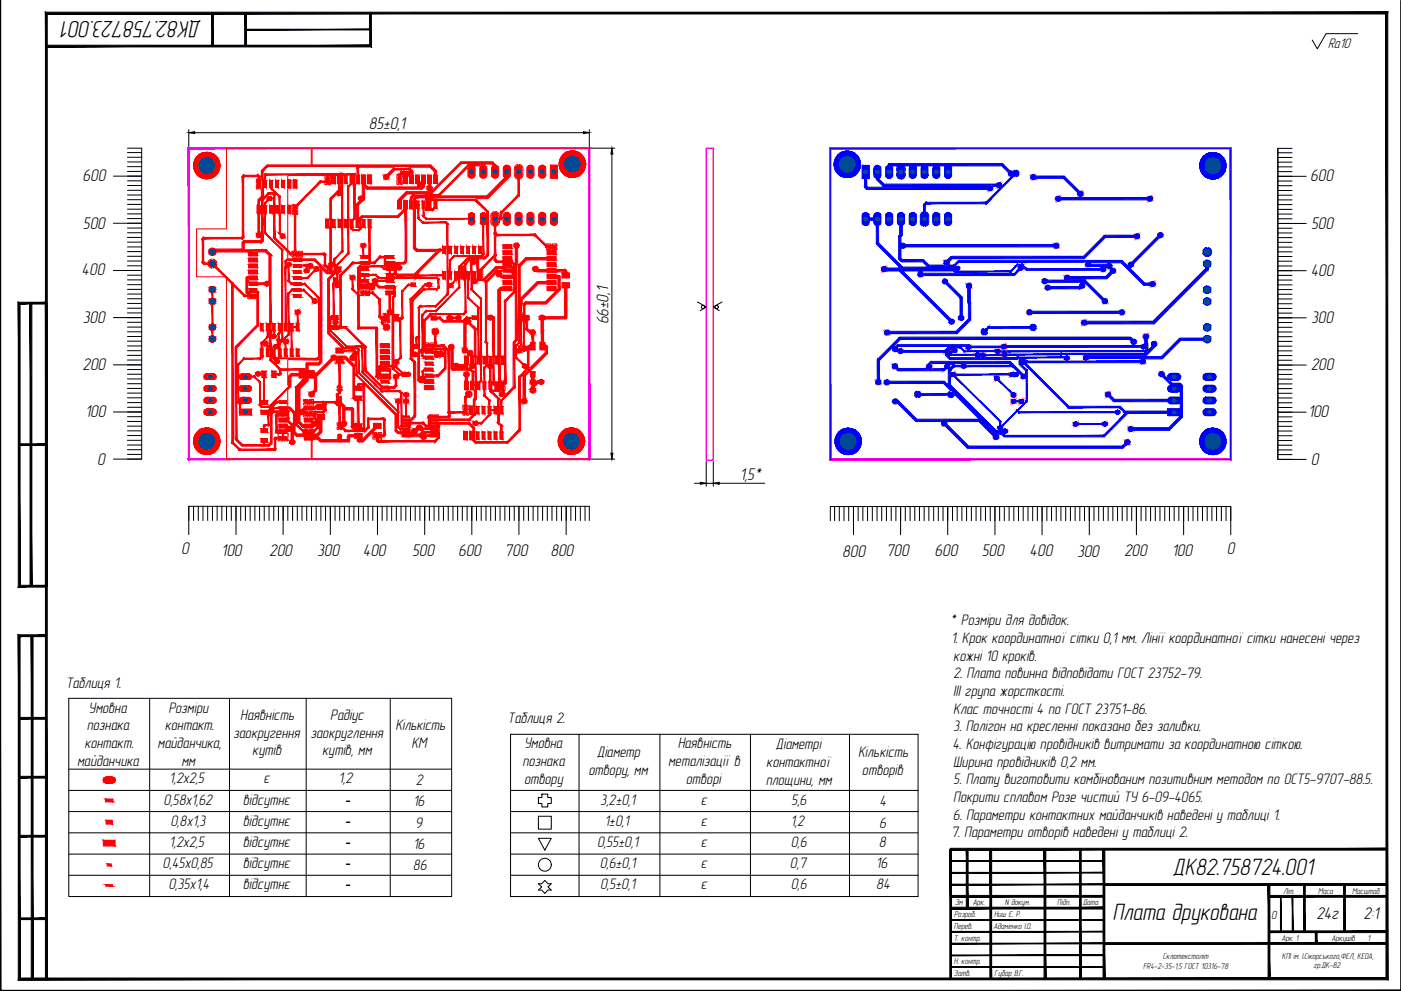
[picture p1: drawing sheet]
<svg xmlns="http://www.w3.org/2000/svg" width="594mm" height="420mm" viewBox="0 0 594 420" stroke-linecap="round" stroke-linejoin="round" font-family="sans-serif">
<defs><g id="words">
<g font-size="10.2">
<text x="85.5" y="8.8" transform="rotate(-180 85.5 8.8)">ДК82.758723.001</text>
<text x="497.2" y="371.1">ДК82.758724.001</text>
<text x="471.8" y="390">Плата друкована</text>
</g>
<g font-size="7.3">
<text x="156.4" y="54.9">85±0,1</text>
<text x="35" y="76.7">600</text>
<text x="555.6" y="76.8">600</text>
<text x="35.2" y="97.1">500</text>
<text x="556" y="97.2">500</text>
<text x="34.6" y="116.8">400</text>
<text x="555.8" y="116.9">400</text>
<text x="35.1" y="136.8">300</text>
<text x="258.1" y="137.5" transform="rotate(-90 258.1 137.5)">66±0,1</text>
<text x="556" y="136.9">300</text>
<text x="35" y="156.8">200</text>
<text x="555.8" y="156.9">200</text>
<text x="36.1" y="176.9">100</text>
<text x="554.7" y="177">100</text>
<text x="41.1" y="197.1">0</text>
<text x="555.9" y="197.1">0</text>
<text x="313.6" y="203.5">1,5*</text>
<text x="76.8" y="234.9">0</text>
<text x="93.9" y="235.7">100</text>
<text x="114.1" y="235.8">200</text>
<text x="134.5" y="235.9">300</text>
<text x="153.8" y="235.7">400</text>
<text x="174.8" y="235.7">500</text>
<text x="194.3" y="235.8">600</text>
<text x="214" y="235.8">700</text>
<text x="233.4" y="235.9">800</text>
<text x="357.2" y="236">800</text>
<text x="375.7" y="235.9">700</text>
<text x="396.3" y="235.9">600</text>
<text x="416.3" y="235.8">500</text>
<text x="436.6" y="235.8">400</text>
<text x="456.7" y="236">300</text>
<text x="476.6" y="235.9">200</text>
<text x="497" y="235.8">100</text>
<text x="520.2" y="235">0</text>
<text x="558.2" y="389.6">24г</text>
<text x="578.2" y="389.6">2:1</text>
</g>
<g font-size="6.6">
<text x="402.7" y="265">* Розміри для довідок.</text>
<text x="403.3" y="272.6">1. Крок координатної сітки 0,1 мм. Лінії координатної сітки нанесені через</text>
<text x="404.2" y="280.1">кожні 10 кроків.</text>
<text x="404.2" y="287.6">2. Плата повинна відповідати ГОСТ 23752-79.</text>
<text x="27.9" y="291.6">Таблиця 1.</text>
<text x="404.2" y="295.1">III група жорсткості.</text>
<text x="37.5" y="302.1">Умовна</text>
<text x="71.4" y="302.1">Розміри</text>
<text x="101.9" y="305.2">Наявність</text>
<text x="140" y="305.2">Радіус</text>
<text x="404.2" y="302.6">Клас точності 4 по ГОСТ 23751-86.</text>
<text x="36.8" y="309.6">познака</text>
<text x="69.9" y="309.6">контакт.</text>
<text x="167.6" y="309.6">Кількість</text>
<text x="215.2" y="306.4">Таблиця 2.</text>
<text x="404.2" y="310">3. Полігон на кресленні показано без заливки.</text>
<text x="35.8" y="317.1">контакт.</text>
<text x="66.8" y="317.1">майданчика,</text>
<text x="98.9" y="312.7">заокругення</text>
<text x="131.7" y="312.7">заокруглення</text>
<text x="174.5" y="317.1">КМ</text>
<text x="222.2" y="317.3">Умовна</text>
<text x="287.4" y="317.3">Наявність</text>
<text x="328.8" y="317.6">Діаметрі</text>
<text x="403.9" y="317.6">4. Конфігурацію провідників витримати за координатною сіткою.</text>
<text x="107" y="320.2">кутів</text>
<text x="136.7" y="320.2">кутів, мм</text>
<text x="253.1" y="321.1">Діаметр</text>
<text x="363.9" y="321.1">Кількість</text>
<text x="32.7" y="324.6">майданчика</text>
<text x="77" y="324.6">мм</text>
<text x="221.5" y="324.8">познака</text>
<text x="249.6" y="328.5">отвору, мм</text>
<text x="283.3" y="324.8">металізації в</text>
<text x="325" y="325.1">контактної</text>
<text x="365.5" y="328.5">отворів</text>
<text x="404.2" y="325.1">Ширина провідників 0,2 мм.</text>
<text x="71.8" y="332.1">1,2х2,5</text>
<text x="111.7" y="332.1">є</text>
<text x="143.6" y="332.1">1,2</text>
<text x="176.4" y="332.9">2</text>
<text x="222.2" y="332.3">отвору</text>
<text x="290.8" y="332.3">отворі</text>
<text x="324.7" y="332.6">площини, мм</text>
<text x="404.2" y="332.6">5. Плату виготовити комбінованим позитивним методом по ОСТ5-9707-88.5.</text>
<text x="69.3" y="341.1">0,58х1,62</text>
<text x="103" y="341.1">відсутнє</text>
<text x="175.2" y="341.8">16</text>
<text x="254.6" y="341.1">3,2±0,1</text>
<text x="297.1" y="341.1">є</text>
<text x="335.5" y="341.5">5,6</text>
<text x="372.9" y="341.8">4</text>
<text x="404.2" y="340.1">Покрити сплавом Розе чистий ТУ 6-09-4065.</text>
<text x="404.1" y="347.6">6. Параметри контактних майданчиків наведені у таблиці 1.</text>
<text x="72.3" y="350.1">0,8х1,3</text>
<text x="103" y="350.1">відсутнє</text>
<text x="176.1" y="350.9">9</text>
<text x="256.3" y="350.1">1±0,1</text>
<text x="297.1" y="350.1">є</text>
<text x="335.2" y="350.1">1,2</text>
<text x="372.8" y="350.9">6</text>
<text x="71.8" y="359.1">1,2х2,5</text>
<text x="103" y="359.1">відсутнє</text>
<text x="175.2" y="359.8">16</text>
<text x="253.2" y="359.1">0,55±0,1</text>
<text x="297.1" y="359.1">є</text>
<text x="335.3" y="359.1">0,6</text>
<text x="372.7" y="359.1">8</text>
<text x="403.3" y="355">7. Параметри отворів наведені у таблиці 2.</text>
<text x="69" y="368.1">0,45х0,85</text>
<text x="103" y="368.1">відсутнє</text>
<text x="175.1" y="368.9">86</text>
<text x="254.3" y="368.1">0,6±0,1</text>
<text x="297.1" y="368.1">є</text>
<text x="335" y="368.1">0,7</text>
<text x="371.4" y="368.1">16</text>
<text x="71.4" y="377.1">0,35х1,4</text>
<text x="103" y="377.1">відсутнє</text>
<text x="254.5" y="377.1">0,5±0,1</text>
<text x="297.1" y="377.1">є</text>
<text x="335.3" y="377.1">0,6</text>
<text x="371.6" y="377.1">84</text>
</g>
<g font-size="6.3">
<text x="146.6" y="341.1">-</text>
<text x="146.6" y="350.1">-</text>
<text x="146.6" y="359.1">-</text>
<text x="146.6" y="368.1">-</text>
<text x="146.6" y="377.1">-</text>
</g>
<text font-size="6.2" x="563.1" y="20.2">RC10</text>
<text font-size="5.1" x="539.1" y="389.6">0</text>
<g font-size="3.7">
<text x="405" y="383.8">Зм</text>
<text x="412.5" y="383.8">Арк.</text>
<text x="426.1" y="383.8">N докум.</text>
<text x="448.3" y="383.8">Підп.</text>
<text x="459.1" y="383.8">Дата</text>
<text x="544.1" y="378.9">Літ.</text>
<text x="559" y="378.9">Маса</text>
<text x="573.3" y="378.9">Масштаб</text>
<text x="404.6" y="388.6">Розроб.</text>
<text x="421.5" y="388.6">Ниш Є. Р.</text>
<text x="404.5" y="393.8">Перев.</text>
<text x="421.2" y="393.8">Адаменко І.О.</text>
<text x="404.5" y="398.9">Т. контр.</text>
<text x="543.3" y="398.9">Арк. 1</text>
<text x="564.6" y="398.9">Аркушів</text>
<text x="579.9" y="398.9">1</text>
<text x="493.1" y="406.5">Склотекстоліт</text>
<text x="543.6" y="406.4">КПІ ім. І.Сікорського,ФЕЛ, КЕОА,</text>
<text x="404.5" y="408.9">Н. контр.</text>
<text x="404.5" y="413.9">Затв.</text>
<text x="421.8" y="413.9">Губар В.Г.</text>
<text x="484.8" y="410.7">FR4-2-35-1,5 ГОСТ 10316-78</text>
<text x="557" y="410.6">гр.ДК-82</text>
</g>
</g></defs>
<g fill="#f0f" stroke="#f0f" stroke-width=".42">
<path d="M80.1 62.6v.5l169.8-.5zM80.1 63.1l169.8-.5v.5z"/>
<path d="M80.1 62.8l.2-.1zM80.1 62.6v.2zM79.9 62.7l.2 .1z"/>
<path d="M79.9 62.7l.2 .1zM79.8 62.8h.3zM79.9 63l.2-.2z"/>
<path d="M80.1 62.8l.2 .2zM80.1 62.8l.2 .2z"/>
<path d="M250.1 62.7l-.2 .1zM249.9 62.6v.2zM249.7 62.7l.2 .1z"/>
<path d="M249.7 62.7l.2 .1zM249.6 62.8h.3zM249.9 62.8v.3z"/>
<path d="M249.9 62.8v.3zM249.9 62.8h.2z"/>
<path d="M249.6 62.8v131.8h.5zM249.6 62.8h.5v131.8z"/>
<path d="M250.1 194.5l-.2 .1zM249.9 194.4v.2zM249.7 194.5l.2 .1z"/>
<path d="M249.7 194.5l.2 .1zM249.6 194.6h.3zM249.9 194.6l-.2 .3z"/>
<path d="M249.9 194.6l.2 .3zM249.9 194.6l.2 .3z"/>
<path d="M250.1 62.7l-.2 .1zM249.9 62.6v.2zM249.7 62.7l.2 .1z"/>
<path d="M249.7 62.7l.2 .1zM249.6 62.8h.3zM249.9 62.8v.3z"/>
<path d="M249.9 62.8v.3zM249.9 62.8h.2z"/>
<path d="M80.1 194.4v.5l169.8-.5zM80.1 194.9l169.8-.5v.5z"/>
<path d="M80.1 194.6l.2-.1zM80.1 194.4v.2zM79.9 194.5l.2 .1z"/>
<path d="M79.9 194.5l.2 .1zM79.8 194.6h.3zM80.1 194.6l-.2 .3z"/>
<path d="M80.1 194.6l.2 .3zM80.1 194.6l.2 .3z"/>
<path d="M250.1 194.5l-.2 .1zM249.9 194.4v.2zM249.7 194.5l.2 .1z"/>
<path d="M249.7 194.5l.2 .1zM249.6 194.6h.3zM249.9 194.6l-.2 .3z"/>
<path d="M249.9 194.6l.2 .3zM249.9 194.6l.2 .3z"/>
<path d="M79.8 62.8v131.8h.5zM79.8 62.8h.5v131.8z"/>
<path d="M80.1 194.6l.2-.1zM80.1 194.4v.2zM79.9 194.5l.2 .1z"/>
<path d="M79.9 194.5l.2 .1zM79.8 194.6h.3zM80.1 194.6l-.2 .3z"/>
<path d="M80.1 194.6l.2 .3zM80.1 194.6l.2 .3z"/>
<path d="M80.1 62.8l.2-.1zM80.1 62.6v.2zM79.9 62.7l.2 .1z"/>
<path d="M79.9 62.7l.2 .1zM79.8 62.8h.3zM79.9 63l.2-.2z"/>
<path d="M80.1 62.8l.2 .2zM80.1 62.8l.2 .2z"/>
<path d="M352.1 63.2h169.8v-.5zM352.1 62.7h169.8l-169.8 .5z"/>
<path d="M522.1 62.7l-.2 .2zM521.9 62.7v.2zM521.7 62.7l.2 .2z"/>
<path d="M521.7 62.7l.2 .2zM521.6 62.9h.3zM521.9 62.9v.3z"/>
<path d="M521.9 62.9v.3zM521.9 62.9h.2z"/>
<path d="M352.3 62.7l-.2 .2zM352.1 62.7v.2zM351.9 62.7l.2 .2z"/>
<path d="M351.9 62.7l.2 .2zM351.8 62.9h.3zM351.9 63.1l.2-.2z"/>
<path d="M352.1 62.9v.3zM352.1 62.9h.2z"/>
<path d="M351.8 62.9v131.9h.5zM351.8 62.9h.5v131.9z"/>
<path d="M352.3 194.6l-.2 .2zM352.1 194.5v.3zM351.9 194.6l.2 .2z"/>
<path d="M351.9 194.6l.2 .2zM351.8 194.8h.3zM351.9 194.9l.2-.1z"/>
<path d="M352.1 194.8v.2zM352.1 194.8h.2z"/>
<path d="M352.3 62.7l-.2 .2zM352.1 62.7v.2zM351.9 62.7l.2 .2z"/>
<path d="M351.9 62.7l.2 .2zM351.8 62.9h.3zM351.9 63.1l.2-.2z"/>
<path d="M352.1 62.9v.3zM352.1 62.9h.2z"/>
<path d="M352.1 195h169.8v-.5zM352.1 194.5h169.8l-169.8 .5z"/>
<path d="M522.1 194.6l-.2 .2zM521.9 194.5v.3zM521.7 194.6l.2 .2z"/>
<path d="M521.7 194.6l.2 .2zM521.6 194.8h.3zM521.7 194.9l.2-.1z"/>
<path d="M521.9 194.8v.2zM521.9 194.8h.2z"/>
<path d="M352.3 194.6l-.2 .2zM352.1 194.5v.3zM351.9 194.6l.2 .2z"/>
<path d="M351.9 194.6l.2 .2zM351.8 194.8h.3zM351.9 194.9l.2-.1z"/>
<path d="M352.1 194.8v.2zM352.1 194.8h.2z"/>
<path d="M521.6 62.9v131.9h.5zM521.6 62.9h.5v131.9z"/>
<path d="M522.1 194.6l-.2 .2zM521.9 194.5v.3zM521.7 194.6l.2 .2z"/>
<path d="M521.7 194.6l.2 .2zM521.6 194.8h.3zM521.7 194.9l.2-.1z"/>
<path d="M521.9 194.8v.2zM521.9 194.8h.2z"/>
<path d="M522.1 62.7l-.2 .2zM521.9 62.7v.2zM521.7 62.7l.2 .2z"/>
<path d="M521.7 62.7l.2 .2zM521.6 62.9h.3zM521.9 62.9v.3z"/>
<path d="M521.9 62.9v.3zM521.9 62.9h.2z"/>
</g>
<g fill="#f00" stroke="#f00" stroke-width=".42">
<path d="M237.3 122.6l-.2 .1z"/>
<path d="M237.1 117.3l.1-.2z"/>
<path d="M233.9 117.3l.2-.2z"/>
<path d="M117.8 146.2l-.2 .1z"/>
<path d="M200.5 163.3l.2-.1z"/>
<path d="M221.8 133.8l-.1 .2z"/>
<path d="M222.8 147.2l-.2 .2z"/>
<path d="M222.3 146.7l-.2 .2z"/>
<path d="M177 143l-.2 .1z"/>
<path d="M222.1 136l.2-.2z"/>
<path d="M118.7 140.6l.2 .2z"/>
<path d="M222.1 133.5l.2-.1z"/>
<path d="M179 148.7l.2 .2z"/>
<path d="M117.8 144l-.2 .2z"/>
<path d="M184.5 130l.2-.2z"/>
<path d="M189.9 124.6l-.2 .2z"/>
<path d="M191.2 120.9l-.1 .2z"/>
<path d="M181.9 161.8l.2-.2z"/>
<path d="M189.1 94.3l-.1 .2z"/>
<path d="M179 133.4l.2 .1z"/>
<path d="M178.8 148.7l.1 .2z"/>
<path d="M222.2 148.1l.1-.2z"/>
<path d="M121.1 144.9l-.2 .2z"/>
<path d="M103.9 159.6l.2 .1z"/>
<path d="M110.4 171.6l-.2 .1z"/>
<path d="M147.8 185.2l-.2 .1z"/>
<path d="M144 185.2l-.2 .1z"/>
<path d="M136 186.9l-.2 .1z"/>
<path d="M199.2 149.6l.1 .1z"/>
<path d="M201.7 169l-.2 .2z"/>
<path d="M201.5 139.3l.2 .2z"/>
<path d="M198.3 126l.2 .2z"/>
<path d="M187.2 150.2l.2 .1z"/>
<path d="M188.8 148.5l-.2 .1z"/>
<path d="M180.1 148l-.2 .2z"/>
<path d="M188 148l-.1 .2z"/>
<path d="M184.9 150.4l-.2 .1z"/>
<path d="M185 150.4l.2 .1z"/>
<path d="M184.4 150.2l.2 .1z"/>
<path d="M185 149.1l.2 .2z"/>
<path d="M170.3 134.9l-.1 .2z"/>
<path d="M168.1 153.5l.1-.2z"/>
<path d="M169.9 151.6l-.1 .2z"/>
<path d="M168.2 134.6l-.1 .1z"/>
<path d="M151.3 147.4l.1 .2z"/>
<path d="M167.9 182.4l.1 .2z"/>
<path d="M153.7 157.7l-.2 .2z"/>
<path d="M153.7 147.5l-.2 .2z"/>
<path d="M152.1 157.9l.1-.1z"/>
<path d="M154.3 163l-.1 .2z"/>
<path d="M154 181.9l-.2 .1z"/>
<path d="M152.1 163.2l-.1 .1z"/>
<path d="M151.1 149.4l-.1 .2z"/>
<path d="M149.9 150.2l-.1 .2z"/>
<path d="M168.7 183.3l-.1 .1z"/>
<path d="M143.8 148.5l.2 .1z"/>
<path d="M132 167l.1 .2z"/>
<path d="M112.2 170.4l-.2 .2z"/>
<path d="M227.8 161.8l.2 .1z"/>
<path d="M229.7 161.8l-.2 .1z"/>
<path d="M225.9 164l.2-.2z"/>
<path d="M222.3 159l-.1 .2z"/>
<path d="M231.9 149.5l-.2 .2z"/>
<path d="M222.5 155.2l-.2 .2z"/>
<path d="M218.3 164.1l-.2 .2z"/>
<path d="M212.6 169.8l-.1 .1z"/>
<path d="M220 147l.1 .2z"/>
<path d="M185.5 159.1l.1 .2z"/>
<path d="M181.9 159.3l.2-.2z"/>
<path d="M197.8 155.1l.2 .2z"/>
<path d="M179.8 147.8l.2-.2z"/>
<path d="M180 135.7l-.2 .2z"/>
<path d="M184.1 177.9l-.2 .2z"/>
<path d="M199.1 177.9l-.1 .2z"/>
<path d="M198.9 179.4l-.1 .1z"/>
<path d="M201.2 175.9l-.2 .1z"/>
<path d="M114.6 140.9l.3 .2z"/>
<path d="M112.6 145.7l-.2 .2z"/>
<path d="M114.6 137l.3 .2z"/>
<path d="M165.3 116.4l-.2 .1z"/>
<path d="M165.2 114.4l.2 .2z"/>
<path d="M140.2 84.2l.2 .2z"/>
<path d="M143.8 80.6l.2 .1z"/>
<path d="M180.9 92.6l-.2 .2z"/>
<path d="M130 114.8l.2-.2z"/>
<path d="M130 112.8l.2-.2z"/>
<path d="M125.9 112.6l.1 .2z"/>
<path d="M131.4 112.6l.2 .2z"/>
<path d="M140.2 140.1l-.2 .2z"/>
<path d="M140 134.5l.2 .2z"/>
<path d="M153.2 146.7l-.1 .2z"/>
<path d="M136 112.9l.1-.2z"/>
<path d="M135.3 126.4l-.2 .2z"/>
<path d="M129.1 120.5l.1-.1z"/>
<path d="M113.7 180.1l.1 .2z"/>
<path d="M124.6 183.3l-.1 .2z"/>
<path d="M125.9 184.3l-.1 .2z"/>
<path d="M145.6 173.1l.2 .2z"/>
<path d="M145.6 172.2l.2 .2z"/>
<path d="M145.8 179.7l-.2 .1z"/>
<path d="M149.6 180.9l-.1 .2z"/>
<path d="M149.1 173.1l.2 .2z"/>
<path d="M114.7 187.7l.2 .1z"/>
<path d="M114.9 175.3l-.2 .2z"/>
<path d="M239.8 134.6l-.2 .1z"/>
<path d="M239.9 134.5l-.2 .2z"/>
<path d="M239.7 120.5l.2 .2z"/>
<path d="M233.9 114.8l.2-.2z"/>
<path d="M239.9 115l-.2 .1z"/>
<path d="M239.6 114.8l.2-.2z"/>
<path d="M166.8 155.4l-.2 .2z"/>
<path d="M166.6 125.9l.2 .2z"/>
<path d="M166.6 156.1l.2 .2z"/>
<path d="M161.1 155.4l-.2 .2z"/>
<path d="M154.1 83.2l.2-.1z"/>
<path d="M154.1 78.1l.2-.1z"/>
<path d="M118.4 145.8l.2-.2z"/>
<path d="M143.8 81.7l.2 .2z"/>
<path d="M167.5 111.5l-.2 .1z"/>
<path d="M133.3 110.2l.2-.1z"/>
<path d="M121.9 177.8l-.1 .1z"/>
<path d="M122.3 177.4l-.2 .2z"/>
<path d="M121.5 178.1l-.1 .2z"/>
<path d="M101.9 174.5l-.2 .2z"/>
<path d="M223.1 139.3l.1 .2z"/>
<path d="M141.6 120.1l-.2 .1z"/>
<path d="M165.3 132.1l.1 .2z"/>
<path d="M209.4 162.8l.2 .1z"/>
<path d="M210.3 162.8l.2 .1z"/>
<path d="M161 159.1l.1 .2z"/>
<path d="M163.1 159.1l.1 .2z"/>
<path d="M125.9 120.5l.1-.1z"/>
<path d="M122.4 119.1l.2-.1z"/>
<path d="M122.4 112.1l.2-.1z"/>
<path d="M109.7 88.9l.2-.1z"/>
<path d="M184.1 181.8l-.2 .2z"/>
<path d="M167.4 121.8l-.2 .2z"/>
<path d="M167.2 125.3l.2 .1z"/>
<path d="M159.9 120.4l-.2 .2z"/>
<path d="M152.5 120.4l.2 .2z"/>
<path d="M152.6 120.5l.1-.1z"/>
<path d="M154.6 114l-.2 .2z"/>
<path d="M119.8 143.6l-.2 .2z"/>
<path d="M165.2 119.3l.2-.2z"/>
<path d="M125.9 123.1l.1-.2z"/>
<path d="M165.4 114l-.2 .2z"/>
<path d="M160.1 160.5l.2-.2z"/>
<path d="M165.3 156.7l.2-.2z"/>
<path d="M163.1 156.5l.1 .2z"/>
<path d="M149.6 122.4l-.1 .2z"/>
<path d="M165.2 116.7l.2-.2z"/>
<path d="M144 76l-.2 .2z"/>
<path d="M140.5 112.1l.2-.1z"/>
<path d="M215 117.1l.2 .2z"/>
<path d="M217.1 117.1l.2 .2z"/>
<path d="M217.1 113.7l.2-.2z"/>
<path d="M205.3 118.6l-.2 .2z"/>
<path d="M202.3 118.6l.2 .1z"/>
<path d="M202.5 110.3l-.2 .1z"/>
<path d="M199.3 110l.2-.2z"/>
<path d="M197.4 111.9l-.2 .2z"/>
<path d="M197.2 132.2l.2 .2z"/>
<path d="M149.1 96.9l.1-.2z"/>
<path d="M149.7 97.5l.2-.1z"/>
<path d="M152.2 97.5l.2-.1z"/>
<path d="M152.8 96.9l.2-.2z"/>
<path d="M125.9 110.1l.1 .1z"/>
<path d="M141 115.7l.2-.1z"/>
<path d="M149.1 93.8l.1-.2z"/>
<path d="M233.9 119.8l.2-.1z"/>
<path d="M179 150.7l.2 .2z"/>
<path d="M182.3 84.6l-.1 .2z"/>
<path d="M206.7 89.9l.1-.2z"/>
<path d="M174.8 149l.1 .1z"/>
<path d="M174.8 127.3l.1 .2z"/>
<path d="M159.2 116.7l.1-.2z"/>
<path d="M154.4 116.7l.2-.2z"/>
<path d="M169.6 181.8l.2 .2z"/>
<path d="M142.7 112.4l-.1 .2z"/>
<path d="M180.1 156.7l.2-.2z"/>
<path d="M181.9 156.7l.2-.2z"/>
<path d="M207.4 175.8l.2 .2z"/>
<path d="M207.4 173.7l.2 .2z"/>
<path d="M123.7 187.3l.2 .2z"/>
<path d="M123.9 180l-.2 .2z"/>
<path d="M104.8 117.9l.1-.2z"/>
<path d="M124.6 174.9l-.1 .2z"/>
<path d="M122.3 181.7l.2 .1z"/>
<path d="M201.2 169.5l-.2 .1z"/>
<path d="M227.6 114.6l.2 .2z"/>
<path d="M134.2 114l.1-.1z"/>
<path d="M125.9 118l.1-.2z"/>
<path d="M180.2 184.6l-.2 .1z"/>
<path d="M103.9 174.5l.2 .2z"/>
<path d="M101 170.5l-.1 .1z"/>
<path d="M101 154.5l-.1 .2z"/>
<path d="M143.8 170.4l.2 .2z"/>
<path d="M143.8 169l.2 .2z"/>
<path d="M142.2 119.5l-.2 .2z"/>
<path d="M197.7 134.6l.2 .1z"/>
<path d="M190.7 110.2l.2 .1z"/>
<path d="M192.4 108.4l.2 .2z"/>
<path d="M204 108.4l.2 .2z"/>
<path d="M190.5 134.6l.2 .1z"/>
<path d="M172.5 81.7l-.2 .2z"/>
<path d="M169.6 84.6l-.2 .2z"/>
<path d="M174.7 83.6l-.2 .2z"/>
<path d="M165.5 132.2l-.1 .1z"/>
<path d="M170.1 166.5l.2 .2z"/>
<path d="M115.7 174.2l.2 .2z"/>
<path d="M122.3 174.2l-.1 .2z"/>
<path d="M122.1 174.3l.2 .2z"/>
<path d="M165.4 111.5l-.2 .1z"/>
<path d="M169.1 113.4l.1-.2z"/>
<path d="M169.2 113.5l-.1 .1z"/>
<path d="M211.5 116.1l.1 .1z"/>
<path d="M212.5 117.1l.2 .2z"/>
<path d="M153.2 84.2l-.2 .1z"/>
<path d="M112.4 86.1l.2-.2z"/>
<path d="M200.4 111.2l.2 .1z"/>
<path d="M200.6 111.3l-.2 .1z"/>
<path d="M199.8 111.8l.1 .2z"/>
<path d="M204.1 126.5l-.2 .2z"/>
<path d="M204.1 161.3l-.2 .2z"/>
<path d="M109.9 84.9l-.2 .2z"/>
<path d="M120.9 113.3l.2 .2z"/>
<path d="M174.6 74l-.1 .2z"/>
<path d="M172.6 73.4l-.2 .2z"/>
<path d="M172.6 73.5l-.2 .2z"/>
<path d="M172.4 74.4l.2 .1z"/>
<path d="M144.1 114l-.2 .2z"/>
<path d="M201.5 187.3l.2 .2z"/>
<path d="M215.3 187.3l-.2 .2z"/>
<path d="M220.4 182.2l-.2 .1z"/>
<path d="M224 147.2l-.2 .2z"/>
<path d="M154.6 108.9l-.2 .2z"/>
<path d="M212.5 173.7l.1 .2z"/>
<path d="M184.1 134.6l-.2 .1z"/>
<path d="M186.4 134.6l.2 .1z"/>
<path d="M188.1 135.9l-.2 .2z"/>
<path d="M201.1 134.6l.2 .1z"/>
<path d="M180.3 120.7l-.2 .2z"/>
<path d="M114.1 172.5l-.2 .2z"/>
<path d="M205.2 163.7l.2-.2z"/>
<path d="M205.2 156l.2-.2z"/>
<path d="M206.6 154.6l-.1 .2z"/>
<path d="M205.9 145.2l.1-.2z"/>
<path d="M206 119.4l-.1 .2z"/>
<path d="M210.9 114.6l-.2 .2z"/>
<path d="M215 114.6l.2 .2z"/>
<path d="M178.9 79.8l.1-.2z"/>
<path d="M155.7 79.8l.2-.2z"/>
<path d="M143.8 74.1l.2-.1z"/>
<path d="M117.4 170.5l-.1 .2z"/>
<path d="M209.9 92.8l.2 .2z"/>
<path d="M123.7 123.1l.1-.2z"/>
<path d="M210.3 163.7l.2-.2z"/>
<path d="M207.8 134.6l.1 .1z"/>
<path d="M154.4 119.3l.2-.2z"/>
<path d="M205.2 167.5l.2 .2z"/>
<path d="M207.4 169.7l.2 .1z"/>
<path d="M209.9 173.7l.2 .2z"/>
<path d="M152.1 180.4l-.1 .2z"/>
<path d="M90 127.8l.2-.2z"/>
<path d="M90.2 122.6l-.2 .2z"/>
<path d="M223.1 134.6l.1 .1z"/>
<path d="M222.6 147.7l.2-.1z"/>
<path d="M222.6 148.2l.2-.1z"/>
<path d="M222.6 169.9l.2-.1z"/>
<path d="M222.6 170.4l.2-.1z"/>
<path d="M120.7 145.1l.2-.1z"/>
<path d="M120.7 144.6l.2-.1z"/>
<path d="M178.7 149.6h.3z"/>
<path d="M178.7 149.6h.4z"/>
<path d="M190.9 121.8h.2z"/>
<path d="M190.9 121.8h.4z"/>
<path d="M121 145.6h.3z"/>
<path d="M121 145.6h.4z"/>
<path d="M127.8 175.5h.3z"/>
<path d="M127.8 175.5h.4z"/>
<path d="M109.3 159.3h.2z"/>
<path d="M109.3 159.3h.3z"/>
<path d="M199.2 150.5h.2z"/>
<path d="M199.2 150.5h.3z"/>
<path d="M187.2 151.1h.3z"/>
<path d="M185 151.3h.3z"/>
<path d="M149.4 152.5h.3z"/>
<path d="M149.4 152.5h.4z"/>
<path d="M229.3 162.7h.3z"/>
<path d="M229.3 162.7h.4z"/>
<path d="M222.1 170.9h.3z"/>
<path d="M222.1 170.9h.4z"/>
<path d="M222.1 148.7h.3z"/>
<path d="M222.1 148.7h.4z"/>
<path d="M220 149.5h.2z"/>
<path d="M220 149.5h.3z"/>
<path d="M191.2 147.9h.2z"/>
<path d="M191.2 147.9h.3z"/>
<path d="M193.2 155.9h.2z"/>
<path d="M193.2 155.9h.3z"/>
<path d="M115.9 143.3l.2 .1z"/>
<path d="M115.9 143.3h.3z"/>
<path d="M113.1 121.1l.2 .1z"/>
<path d="M113.1 121.1h.3z"/>
<path d="M129.8 115.5h.3z"/>
<path d="M129.8 115.5h.4z"/>
<path d="M142.1 137.5h.2z"/>
<path d="M142.1 137.5h.3z"/>
<path d="M126 133.1h.3z"/>
<path d="M126 133.1h.4z"/>
<path d="M171 159.5h.3z"/>
<path d="M171 159.5h.4z"/>
<path d="M197.6 159.5h.3z"/>
<path d="M197.6 159.5h.4z"/>
<path d="M122.2 112.9h.3z"/>
<path d="M122.2 112.9h.4z"/>
<path d="M109.7 100.4h.3z"/>
<path d="M109.7 100.4h.4z"/>
<path d="M172.8 159.5h.2z"/>
<path d="M172.8 159.5h.3z"/>
<path d="M158.8 119.9h.3z"/>
<path d="M158.8 119.9h.4z"/>
<path d="M133.3 128.4h.3z"/>
<path d="M149.3 118.4h.3z"/>
<path d="M149.3 118.4h.4z"/>
<path d="M140.4 112.9h.2z"/>
<path d="M140.4 112.9h.4z"/>
<path d="M131.4 113.5h.3z"/>
<path d="M176.1 147.7h.2z"/>
<path d="M176.1 147.7h.3z"/>
<path d="M116.8 147.7h.3z"/>
<path d="M116.8 147.7h.4z"/>
<path d="M222.3 156h.3z"/>
<path d="M222.3 156h.4z"/>
<path d="M200.2 156h.2z"/>
<path d="M200.2 156h.3z"/>
<path d="M175.8 151h.3z"/>
<path d="M112.4 146.5h.2z"/>
<path d="M112.4 146.5h.3z"/>
<path d="M172 168.1l.3 .1z"/>
<path d="M172 168.1h.4z"/>
<path d="M179.1 161.1h.3z"/>
<path d="M179.1 161.1h.4z"/>
<path d="M201.4 180.3h.2z"/>
<path d="M201.4 180.3h.4z"/>
<path d="M123.7 188.2h.3z"/>
<path d="M123.7 188.2h.4z"/>
<path d="M171 74.2h.3z"/>
<path d="M171 74.2h.4z"/>
<path d="M184.4 141.3l.3 .1z"/>
<path d="M184.4 141.3h.3z"/>
<path d="M163.7 139.5h.3z"/>
<path d="M163.7 139.5h.4z"/>
<path d="M212.6 167.9h.3z"/>
<path d="M212.6 167.9h.4z"/>
<path d="M198.6 167.9h.2z"/>
<path d="M198.6 167.9h.4z"/>
<path d="M122.3 182.6h.3z"/>
<path d="M122.3 182.6h.4z"/>
<path d="M198.3 137.1h.2z"/>
<path d="M198.3 137.1h.3z"/>
<path d="M226.9 114.8h.2z"/>
<path d="M226.9 114.8h.3z"/>
<path d="M134 114.8h.2z"/>
<path d="M134 114.8h.4z"/>
<path d="M179.4 186h.3z"/>
<path d="M179.4 186h.4z"/>
<path d="M167.9 154.3h.2z"/>
<path d="M167.9 154.3h.4z"/>
<path d="M225.7 162.8h.3z"/>
<path d="M225.7 162.8h.4z"/>
<path d="M141.4 152.4h.2z"/>
<path d="M141.4 152.4h.3z"/>
<path d="M132 167.9h.2z"/>
<path d="M132 167.9h.3z"/>
<path d="M225.6 141.7h.3z"/>
<path d="M225.6 141.7h.4z"/>
<path d="M197 149.4h.2z"/>
<path d="M197 149.4h.3z"/>
<path d="M181.9 80.5l.3 .1z"/>
<path d="M181.9 80.5h.4z"/>
<path d="M178.1 79.2h.3z"/>
<path d="M195.8 114.5l.3 .1z"/>
<path d="M195.8 114.5h.4z"/>
<path d="M201.1 120h.2z"/>
<path d="M201.1 120h.3z"/>
<path d="M194.2 135.5h.3z"/>
<path d="M194.2 135.5h.4z"/>
<path d="M175.6 183.5h.3z"/>
<path d="M175.6 183.5h.4z"/>
<path d="M117.2 154h.3z"/>
<path d="M117.2 154h.4z"/>
<path d="M172 170.9h.3z"/>
<path d="M168.7 170.9h.2z"/>
<path d="M168.7 170.9h.3z"/>
<path d="M177.6 182l.3 .1z"/>
<path d="M177.6 182h.4z"/>
<path d="M165.2 133.1h.3z"/>
<path d="M165.2 133.1h.4z"/>
<path d="M145.6 180.5h.3z"/>
<path d="M145.6 180.5h.4z"/>
<path d="M133.2 180.5h.3z"/>
<path d="M133.2 180.5h.4z"/>
<path d="M169 114.3h.3z"/>
<path d="M169 114.3h.4z"/>
<path d="M211.5 117l.2 .1z"/>
<path d="M211.5 117h.3z"/>
<path d="M153 85h.3z"/>
<path d="M153 85h.4z"/>
<path d="M114.2 85h.2z"/>
<path d="M114.2 85h.3z"/>
<path d="M119.6 100.9h.3z"/>
<path d="M119.6 100.9h.4z"/>
<path d="M200.4 112.1h.3z"/>
<path d="M163.6 75.8h.2z"/>
<path d="M163.6 75.8h.4z"/>
<path d="M143.6 82.8l.3 .1z"/>
<path d="M143.6 82.8h.4z"/>
<path d="M173.1 74.3h.3z"/>
<path d="M173.1 74.3h.4z"/>
<path d="M157.5 122.6l.2 .1z"/>
<path d="M157.5 122.6h.4z"/>
<path d="M142.9 121.8h.2z"/>
<path d="M142.9 121.8h.3z"/>
<path d="M153.9 104.9h.2z"/>
<path d="M153.9 104.9h.4z"/>
<path d="M218.8 104.9h.3z"/>
<path d="M218.8 104.9h.4z"/>
<path d="M207.7 156.1h.3z"/>
<path d="M207.7 156.1h.4z"/>
<path d="M167.7 160.4h.3z"/>
<path d="M167.7 160.4h.4z"/>
<path d="M241.6 181.5h1.2z"/>
<path d="M241.2 192.5h2.3z"/>
<path d="M242 64.1h1.2z"/>
<path d="M241.6 75.1h2.3z"/>
<path d="M87 181.5h1.2z"/>
<path d="M86.6 192.5h2.3z"/>
<path d="M87 64.6h1.2z"/>
<path d="M86.6 75.7h2.3z"/>
<path d="M89.9 110.5h.3z"/>
<path d="M89.8 113h.6z"/>
<path d="M89.9 105.5h.3z"/>
<path d="M89.8 108h.6z"/>
<path d="M89.9 142.5h.3z"/>
<path d="M89.8 145h.6z"/>
<path d="M89.9 137.5h.3z"/>
<path d="M89.8 140h.6z"/>
<path d="M89.9 121.5h.3z"/>
<path d="M89.8 124h.6z"/>
<path d="M89.9 126.4h.3z"/>
<path d="M89.8 129h.6z"/>
<path d="M423.2 78.3l.2-.1z"/>
<path d="M423.2 78.8l.2-.1z"/>
<path d="M237 122.6l-5.7 5.7 .2 .3zM237 122.6l.3 .3-5.8 5.7z"/>
<path d="M236.9 117.3l.4 5.4v-5.4zM236.9 117.3l.4 5.4h-.4z"/>
<path d="M233.9 117.1v.4l3.2-.4zM233.9 117.5l3.2-.4v.4z"/>
<path d="M117.6 146.1l-.7 .7 .2 .3zM117.6 146.1l.3 .2-.8 .8z"/>
<path d="M200.5 163l-.3 .4 .2 .3zM200.5 163l.3 .3-.4 .4z"/>
<path d="M221.6 133.8v1.8h.4zM221.6 133.8h.4v1.8z"/>
<path d="M222.4 147.4l.4-.2zM222.4 147.4l.4-.2z"/>
<path d="M176.4 143.3v3.3h.4zM176.4 143.3h.4v3.3z"/>
<path d="M222.3 146.7l-.3 .3 .7 .2zM222 147l.7 .2-.3 .2z"/>
<path d="M176.7 143l-.3 .2 .3 .3zM176.7 143l.3 .3-.3 .2z"/>
<path d="M222 136v10.9h.3zM222 136h.3v10.9z"/>
<path d="M177.1 87.2l.3-.3zM177.1 87.2l.4-.2z"/>
<path d="M177.2 87l.2 .2zM177.2 87l.2 .2z"/>
<path d="M118.7 140.6l-.7 .8 .3 .2zM118.7 140.6l.3 .3-.7 .7z"/>
<path d="M222 129.2v4.3h.3zM222 129.2h.3v4.3z"/>
<path d="M222.1 129.2l.2 .2zM222.1 129.2l.2 .2z"/>
<path d="M118.9 138.8l-.2 .3zM118.7 139.1l.3-.2z"/>
<path d="M178.9 148.9v.5h.4zM178.9 148.9h.4v.5z"/>
<path d="M191.7 147.2l-.3 .3zM191.4 147.5l.4-.2z"/>
<path d="M117.6 143.9l.3 .3 .1-.7zM118 143.5l.3 .3-.4 .4z"/>
<path d="M222.9 128.2v.5l8.5-.5zM222.9 128.7l8.5-.5v.5z"/>
<path d="M184.5 129.7l.3 .3 4.8-5.4zM189.6 124.6l.3 .3-5.1 5.1z"/>
<path d="M177.2 86.7l-.3 .2h.5zM176.9 86.9h.5l-.3 .3z"/>
<path d="M177.2 87l.2 .2zM177.2 87l.2 .2z"/>
<path d="M177.8 161l-.3 .3 .9 .3zM177.5 161.3l.9 .3-.3 .3z"/>
<path d="M178.3 161.8l.1 .1zM178.3 161.8l.1 .1z"/>
<path d="M221.7 133.7l.3 .3v-.6zM222 133.4l.3 .2-.3 .4z"/>
<path d="M177.5 130.3l.3 .3 .3-.9zM178.1 129.7l.3 .3-.6 .6z"/>
<path d="M118.4 138.9l.5-.1-.2-.2zM118.4 138.9l.5-.1-.2 .3z"/>
<path d="M193.3 118.3l-2.4 2.6 .3 .3zM193.3 118.3l.2 .3-2.3 2.6z"/>
<path d="M193.2 116.8v1.6h.4zM193.2 116.8h.4v1.6z"/>
<path d="M176.1 146.8l.3 .3v-.6zM176.4 146.5l.3 .3-.3 .3z"/>
<path d="M117.9 141.5v2.1h.5zM117.9 141.5h.5v2.1z"/>
<path d="M189.3 94.2l-.3 .3 .9 .3zM189 94.5l.9 .3-.3 .3z"/>
<path d="M189.7 95l.2 .1zM189.7 95l.2 .1z"/>
<path d="M177.5 92.3l-.3 .3 2.2 1.6zM177.2 92.6l2.2 1.6-.2 .3z"/>
<path d="M191.8 156l-.2 .3 .6 .1zM191.6 156.3l.6 .1-.3 .2z"/>
<path d="M191.5 147l-.3 .3 .5-.1zM191.2 147.3l.5-.1-.3 .3z"/>
<path d="M200.4 157.6v5.6h.5zM200.4 157.6h.5v5.6z"/>
<path d="M178.9 133.5v15.4h.4zM178.9 133.5h.4v15.4z"/>
<path d="M178.9 148.7v.4zM179.2 148.7l-.3 .4z"/>
<path d="M221.7 135.8h.6l-.3-.3zM221.7 135.8h.6l-.3 .3z"/>
<path d="M177.4 143.1v18h.4zM177.4 143.1h.4v18z"/>
<path d="M199.3 156.6l1.5 .9-1.2-1.1zM199.3 156.6l1.5 .9-.3 .3z"/>
<path d="M176.8 142.9v.4l.8-.4zM176.8 143.3l.8-.4v.4z"/>
<path d="M177.4 130.5v12.6h.4zM177.4 130.5h.4v12.6z"/>
<path d="M222.5 147.4l.3 .2zM222.5 147.4l.3 .2z"/>
<path d="M222.6 147.6l.2 .1zM222.6 147.6l.2 .1z"/>
<path d="M178.3 129.7v.3l6.4-.3zM178.3 130l6.4-.3v.3z"/>
<path d="M189.6 95v29.8h.3zM189.6 95h.3v29.8z"/>
<path d="M189.7 95l.2 .1zM189.7 95l.2 .1z"/>
<path d="M222.2 147.8l.3 .3v-.7zM222.5 147.4l.3 .3-.3 .4z"/>
<path d="M222.6 147.6l.2 .1zM222.6 147.6l.2 .1z"/>
<path d="M179.3 94.1v.4l9.8-.4zM179.3 94.5l9.8-.4v.4z"/>
<path d="M191.5 147.4v8.7h.4zM191.5 147.4h.4v8.7z"/>
<path d="M118.7 139.1v1.7h.4zM118.7 139.1h.4v1.7z"/>
<path d="M177.2 87.1v5.3h.4zM177.2 87.1h.4v5.3z"/>
<path d="M192.1 156.3v.4l7.4-.4zM192.1 156.7l7.4-.4v.4z"/>
<path d="M222 129.1l.3 .3 .5-1.1zM222.8 128.3l.3 .3-.8 .8z"/>
<path d="M222.1 129.2l.2 .2zM222.1 129.2l.2 .2z"/>
<path d="M178.3 161.6v.4l3.6-.4zM178.3 162l3.6-.4v.4z"/>
<path d="M178.3 161.8l.1 .1zM178.3 161.8l.1 .1z"/>
<path d="M117.6 144v2.2h.3zM117.6 144h.3v2.2z"/>
<path d="M121.2 144.8l.2 .2zM121.2 144.8l.2 .2z"/>
<path d="M120.9 144.8l.3 .3zM121.1 144.7l.1 .4z"/>
<path d="M121.2 144.8l.2 .2zM121.2 144.8l.2 .2z"/>
<path d="M159.7 184.8v1.9h.6zM159.7 184.8h.6v1.9z"/>
<path d="M160 186.7l.2-.2zM160 186.4v.3zM159.8 186.5l.2 .2z"/>
<path d="M159.8 186.5l.2 .2zM159.7 186.7h.3zM160 186.7l-.2 .2z"/>
<path d="M160 186.7l.2 .2zM160 186.7l.2 .2z"/>
<path d="M160.2 184.6l-.2 .2zM160 184.5v.3zM159.8 184.6l.2 .2z"/>
<path d="M159.8 184.6l.2 .2zM159.7 184.8h.3zM160 184.8l-.2 .2z"/>
<path d="M160 184.8l.2 .2zM160 184.8l.2 .2z"/>
<path d="M184.2 186.9l.5 .4 1.1-2zM185.8 185.3l.4 .5-1.5 1.5z"/>
<path d="M184.7 186.9l-.3 .2zM184.4 186.8v.3zM184.2 186.9l.2 .2z"/>
<path d="M184.2 186.9l.2 .2zM184.1 187.1h.3zM184.2 187.3l.2-.2z"/>
<path d="M184.4 187.1l.3 .2zM184.4 187.1l.3 .2z"/>
<path d="M186 185.5l.2-.2zM186 185.3v.2zM185.8 185.3l.2 .2z"/>
<path d="M185.8 185.3l.2 .2zM185.7 185.5h.3zM186 185.5l-.2 .3z"/>
<path d="M186 185.5l.2 .3zM186 185.5l.2 .3z"/>
<path d="M160.3 186.8v.6l24.1-.6zM160.3 187.4l24.1-.6v.6z"/>
<path d="M160.5 186.9l-.2 .2zM160.3 186.8v.3zM160.1 186.9l.2 .2z"/>
<path d="M160.1 186.9l.2 .2zM160 187.1h.3zM160.1 187.3l.2-.2z"/>
<path d="M160.3 187.1l.2 .2zM160.3 187.1l.2 .2z"/>
<path d="M184.7 186.9l-.3 .2zM184.4 186.8v.3zM184.2 186.9l.2 .2z"/>
<path d="M184.2 186.9l.2 .2zM184.1 187.1h.3zM184.2 187.3l.2-.2z"/>
<path d="M184.4 187.1l.3 .2zM184.4 187.1l.3 .2z"/>
<path d="M159.8 186.9h.7l-.3-.4zM159.8 186.9h.7l-.4 .4z"/>
<path d="M160 186.7l.2-.2zM160 186.4v.3zM159.8 186.5l.2 .2z"/>
<path d="M159.8 186.5l.2 .2zM159.7 186.7h.3zM160 186.7l-.2 .2z"/>
<path d="M160 186.7l.2 .2zM160 186.7l.2 .2z"/>
<path d="M160.5 186.9l-.2 .2zM160.3 186.8v.3zM160.1 186.9l.2 .2z"/>
<path d="M160.1 186.9l.2 .2zM160 187.1h.3zM160.1 187.3l.2-.2z"/>
<path d="M160.3 187.1l.2 .2zM160.3 187.1l.2 .2z"/>
<path d="M125.8 179.7l-.4 .4 3.8 2.9zM125.4 180.1l3.8 2.9-.5 .4z"/>
<path d="M125.8 179.7l-.2 .2zM125.6 179.6v.3zM125.4 179.7l.2 .2z"/>
<path d="M125.4 179.7l.2 .2zM125.3 179.9h.3zM125.6 179.9l-.2 .2z"/>
<path d="M125.6 179.9l.2 .2zM125.6 179.9l.2 .2z"/>
<path d="M129.2 183l-.3 .2zM128.9 182.9v.3zM128.7 183l.2 .2z"/>
<path d="M128.7 183l.2 .2zM128.7 183.2h.2zM128.9 183.2l-.2 .2z"/>
<path d="M128.9 183.2l.3 .2zM128.9 183.2l.3 .2z"/>
<path d="M125.4 164l.4 .4 3.3-4.1zM129.1 160.3l.4 .4-3.7 3.7z"/>
<path d="M125.8 164l-.2 .2zM125.6 163.9v.3zM125.4 164l.2 .2z"/>
<path d="M125.4 164l.2 .2zM125.3 164.2h.3zM125.4 164.4l.2-.2z"/>
<path d="M125.6 164.2l.2 .2zM125.6 164.2l.2 .2z"/>
<path d="M129.3 160.5l.2-.2zM129.3 160.2v.3zM129.1 160.3l.2 .2z"/>
<path d="M129.1 160.3l.2 .2zM129 160.5h.3zM129.3 160.5l-.2 .2z"/>
<path d="M129.3 160.5l.2 .2zM129.3 160.5l.2 .2z"/>
<path d="M125.3 164.2v15.7h.6zM125.3 164.2h.6v15.7z"/>
<path d="M125.8 179.7l-.2 .2zM125.6 179.6v.3zM125.4 179.7l.2 .2z"/>
<path d="M125.4 179.7l.2 .2zM125.3 179.9h.3zM125.6 179.9l-.2 .2z"/>
<path d="M125.6 179.9l.2 .2zM125.6 179.9l.2 .2z"/>
<path d="M125.8 164l-.2 .2zM125.6 163.9v.3zM125.4 164l.2 .2z"/>
<path d="M125.4 164l.2 .2zM125.3 164.2h.3zM125.4 164.4l.2-.2z"/>
<path d="M125.6 164.2l.2 .2zM125.6 164.2l.2 .2z"/>
<path d="M126.5 164.6v14.3h.4zM126.5 164.6h.4v14.3z"/>
<path d="M126.7 178.9l.2 .2zM126.7 178.9l.2 .2z"/>
<path d="M126.9 178.8l-.3 .3 2 1.5zM126.6 179.1l2 1.5-.2 .2z"/>
<path d="M126.7 178.9l.2 .2zM126.7 178.9l.2 .2z"/>
<path d="M128.5 180.5v.4l2.3-.4zM128.5 180.9l2.3-.4v.4z"/>
<path d="M126.6 164.5l.3 .3 3.1-3.7zM130 161.1l.3 .2-3.4 3.5z"/>
<path d="M127.8 174.4v.3h.4zM127.8 174.4h.4v.3z"/>
<path d="M127.9 174.2l.2 .3 1.1-1.6zM129.2 172.9l.3 .3-1.4 1.3z"/>
<path d="M129.3 173.1l.2 .1zM129.3 173.1l.2 .1z"/>
<path d="M129.3 172.9v.4l1.5-.4zM129.3 173.3l1.5-.4v.4z"/>
<path d="M129.3 173.1l.2 .1zM129.3 173.1l.2 .1z"/>
<path d="M130.8 172.9v.4l2.5-.4zM130.8 173.3l2.5-.4v.4z"/>
<path d="M133.3 173.1l.2 .1zM133.3 173.1l.2 .1z"/>
<path d="M111.7 158.7v11.8h.4zM111.7 158.7h.4v11.8z"/>
<path d="M111.9 158.4l-.3 .3 .5-.1zM111.6 158.7l.5-.1z"/>
<path d="M111.7 158.5l.2 .2zM111.7 158.5l.2 .2z"/>
<path d="M109.4 158.3v.4l2.3-.4zM109.4 158.7l2.3-.4v.4z"/>
<path d="M111.7 158.5l.2 .2zM111.7 158.5l.2 .2z"/>
<path d="M107.9 159.6l-.2 .3 2.7 2.1zM107.7 159.9l2.7 2.1-.3 .2z"/>
<path d="M104.1 159.5v.4l3.7-.4zM104.1 159.9l3.7-.4v.4z"/>
<path d="M110 162.1v9.6h.4zM110 162.1h.4v9.6z"/>
<path d="M147.6 185.2v1.4h.4zM147.6 185.2h.4v1.4z"/>
<path d="M147.4 186.7l.3 .3-.1-.5zM147.6 186.5l.3 .3-.2 .2z"/>
<path d="M143.8 186.7v.4l3.7-.4zM143.8 187.1l3.7-.4v.4z"/>
<path d="M143.8 185.2v1.4h.4zM143.8 185.2h.4v1.4z"/>
<path d="M130.8 185.5v.5l4.1-.5zM130.8 186l4.1-.5v.5z"/>
<path d="M134.7 185.9l1.4 .8-1.1-1.1zM134.7 185.9l1.4 .8-.3 .3z"/>
<path d="M143.6 186.7l.3 .3-.1-.5zM143.8 186.5l.3 .3-.2 .2z"/>
<path d="M136 186.7v.4l7.8-.4zM136 187.1l7.8-.4v.4z"/>
<path d="M85.8 101.3v9.9h.6zM85.8 101.3h.6v9.9z"/>
<path d="M86.1 111.2l.2-.2zM86.1 110.9v.3zM85.9 111l.2 .2z"/>
<path d="M85.9 111l.2 .2zM85.8 111.2h.3zM86.1 111.2l-.2 .2z"/>
<path d="M86.1 111.2l.2 .2zM86.1 111.2l.2 .2z"/>
<path d="M86.3 101.1l-.2 .2zM86.1 101v.3zM85.9 101.1l.2 .2z"/>
<path d="M85.9 101.1l.2 .2zM85.8 101.3h.3zM86.1 101.3v.3z"/>
<path d="M86.1 101.3v.3zM86.1 101.3l.2 .2z"/>
<path d="M86.6 111.5v.6l3.4-.6zM86.6 112.1l3.4-.6v.6z"/>
<path d="M86.8 111.5l-.2 .3zM86.6 111.5v.3zM86.4 111.5l.2 .3z"/>
<path d="M86.4 111.5l.2 .3zM86.3 111.8h.3zM86.6 111.8l-.2 .2z"/>
<path d="M86.6 111.8l.2 .2zM86.6 111.8l.2 .2z"/>
<path d="M90.3 111.5l-.3 .3zM90 111.5v.3zM89.8 111.5l.2 .3z"/>
<path d="M89.8 111.5l.2 .3zM89.7 111.8h.3zM90 111.8l-.2 .2z"/>
<path d="M90 111.8l.3 .2zM90 111.8l.3 .2z"/>
<path d="M85.9 111.4l.9 .1-.5-.5zM85.9 111.4l.9 .1-.4 .5z"/>
<path d="M86.1 111.2l.2-.2zM86.1 110.9v.3zM85.9 111l.2 .2z"/>
<path d="M85.9 111l.2 .2zM85.8 111.2h.3zM86.1 111.2l-.2 .2z"/>
<path d="M86.1 111.2l.2 .2zM86.1 111.2l.2 .2z"/>
<path d="M86.8 111.5l-.2 .3zM86.6 111.5v.3zM86.4 111.5l.2 .3z"/>
<path d="M86.4 111.5l.2 .3zM86.3 111.8h.3zM86.6 111.8l-.2 .2z"/>
<path d="M86.6 111.8l.2 .2zM86.6 111.8l.2 .2z"/>
<path d="M86.4 100.7v.6l16.3-.6zM86.4 101.3l16.3-.6v.6z"/>
<path d="M86.6 100.8l-.2 .2zM86.4 100.7v.3zM86.2 100.8l.2 .2z"/>
<path d="M86.2 100.8l.2 .2zM86.1 101h.3zM86.4 101l-.2 .2z"/>
<path d="M86.4 101l.2 .2zM86.4 101l.2 .2z"/>
<path d="M102.9 100.8l-.2 .2zM102.7 100.7v.3zM102.5 100.8l.2 .2z"/>
<path d="M102.5 100.8l.2 .2zM102.4 101h.3zM102.7 101l-.2 .2z"/>
<path d="M102.7 101l.2 .2zM102.7 101l.2 .2z"/>
<path d="M85.9 101.1l.4 .4-.1-.7zM86.2 100.8l.4 .4-.3 .3z"/>
<path d="M86.3 101.1l-.2 .2zM86.1 101v.3zM85.9 101.1l.2 .2z"/>
<path d="M85.9 101.1l.2 .2zM85.8 101.3h.3zM86.1 101.3v.3z"/>
<path d="M86.1 101.3v.3zM86.1 101.3l.2 .2z"/>
<path d="M86.6 100.8l-.2 .2zM86.4 100.7v.3zM86.2 100.8l.2 .2z"/>
<path d="M86.2 100.8l.2 .2zM86.1 101h.3zM86.4 101l-.2 .2z"/>
<path d="M86.4 101l.2 .2zM86.4 101l.2 .2z"/>
<path d="M102.7 74.9v25.7h.6zM102.7 74.9h.6v25.7z"/>
<path d="M103.3 100.4l-.3 .2zM103 100.3v.3zM102.8 100.4l.2 .2z"/>
<path d="M102.8 100.4l.2 .2zM102.7 100.6h.3zM103 100.6l-.2 .2z"/>
<path d="M103 100.6l.3 .2zM103 100.6l.3 .2z"/>
<path d="M103.3 74.7l-.3 .2zM103 74.6v.3zM102.8 74.7l.2 .2z"/>
<path d="M102.8 74.7l.2 .2zM102.7 74.9h.3zM103 74.9v.4z"/>
<path d="M103 74.9v.4zM103 74.9l.3 .2z"/>
<path d="M102.5 100.8l.4 .4-.1-.8zM102.8 100.4l.5 .4-.4 .4z"/>
<path d="M102.9 100.8l-.2 .2zM102.7 100.7v.3zM102.5 100.8l.2 .2z"/>
<path d="M102.5 100.8l.2 .2zM102.4 101h.3zM102.7 101l-.2 .2z"/>
<path d="M102.7 101l.2 .2zM102.7 101l.2 .2z"/>
<path d="M103.3 100.4l-.3 .2zM103 100.3v.3zM102.8 100.4l.2 .2z"/>
<path d="M102.8 100.4l.2 .2zM102.7 100.6h.3zM103 100.6l-.2 .2z"/>
<path d="M103 100.6l.3 .2zM103 100.6l.3 .2z"/>
<path d="M103.4 74.3v.6l6.1-.6zM103.4 74.9l6.1-.6v.6z"/>
<path d="M103.6 74.4l-.2 .2zM103.4 74.3v.3zM103.2 74.4l.2 .2z"/>
<path d="M103.2 74.4l.2 .2zM103.1 74.6h.3zM103.4 74.6l-.2 .2z"/>
<path d="M103.4 74.6l.2 .2zM103.4 74.6l.2 .2z"/>
<path d="M109.7 74.4l-.2 .2zM109.5 74.3v.3zM109.3 74.4l.2 .2z"/>
<path d="M109.3 74.4l.2 .2zM109.2 74.6h.3zM109.5 74.6l-.2 .2z"/>
<path d="M109.5 74.6l.2 .2zM109.5 74.6l.2 .2z"/>
<path d="M102.8 74.7l.5 .4-.1-.7zM103.2 74.4l.4 .4-.3 .3z"/>
<path d="M103.3 74.7l-.3 .2zM103 74.6v.3zM102.8 74.7l.2 .2z"/>
<path d="M102.8 74.7l.2 .2zM102.7 74.9h.3zM103 74.9v.4z"/>
<path d="M103 74.9v.4zM103 74.9l.3 .2z"/>
<path d="M103.6 74.4l-.2 .2zM103.4 74.3v.3zM103.2 74.4l.2 .2z"/>
<path d="M103.2 74.4l.2 .2zM103.1 74.6h.3zM103.4 74.6l-.2 .2z"/>
<path d="M103.4 74.6l.2 .2zM103.4 74.6l.2 .2z"/>
<path d="M109.6 74.9v3.1h.6zM109.6 74.9h.6v3.1z"/>
<path d="M110.1 77.8l-.2 .2zM109.9 77.7v.3zM109.7 77.8l.2 .2z"/>
<path d="M109.7 77.8l-.1 .2h.3zM109.6 78h.3zM109.7 78.2l.2 .1v-.3z"/>
<path d="M109.9 78v.3zM109.9 78l.2 .2z"/>
<path d="M110.1 74.7l-.2 .2zM109.9 74.6v.3zM109.7 74.7l.2 .2z"/>
<path d="M109.7 74.7l-.1 .2h.3zM109.6 74.9h.3zM109.9 74.9v.4z"/>
<path d="M109.9 74.9v.4zM109.9 74.9l.2 .2z"/>
<path d="M109.7 74.4l-.4 .4 .8-.1zM109.3 74.8l.8-.1-.4 .4z"/>
<path d="M109.7 74.4l-.2 .2zM109.5 74.3v.3zM109.3 74.4l.2 .2z"/>
<path d="M109.3 74.4l.2 .2zM109.2 74.6h.3zM109.5 74.6l-.2 .2z"/>
<path d="M109.5 74.6l.2 .2zM109.5 74.6l.2 .2z"/>
<path d="M110.1 74.7l-.2 .2zM109.9 74.6v.3zM109.7 74.7l.2 .2z"/>
<path d="M109.7 74.7l-.1 .2h.3zM109.6 74.9h.3zM109.9 74.9v.4z"/>
<path d="M109.9 74.9v.4zM109.9 74.9l.2 .2z"/>
<path d="M109.6 78v.8h.6zM109.6 78h.6v.8z"/>
<path d="M109.9 78.8l.2-.2zM109.9 78.5v.3zM109.7 78.6l.2 .2v-.3z"/>
<path d="M109.7 78.6l-.1 .2h.3zM109.6 78.8h.3zM109.9 78.8l-.2 .2z"/>
<path d="M109.9 78.8l.2 .2zM109.9 78.8l.2 .2z"/>
<path d="M110.1 77.8l-.2 .2zM109.9 77.7v.3zM109.7 77.8l.2 .2z"/>
<path d="M109.7 77.8l-.1 .2h.3zM109.6 78h.3zM109.7 78.2l.2 .1v-.3z"/>
<path d="M109.9 78v.3zM109.9 78l.2 .2z"/>
<path d="M109.4 78.8l.5 .4-.2-.6zM109.7 78.6l.4 .4-.2 .2z"/>
<path d="M109.9 78.8l-.3 .2zM109.6 78.7v.3zM109.4 78.8l.2 .2z"/>
<path d="M109.4 78.8l.2 .2zM109.3 79h.3zM109.6 79v.4z"/>
<path d="M109.6 79v.4zM109.6 79l.3 .2z"/>
<path d="M109.9 78.8l.2-.2zM109.9 78.5v.3zM109.7 78.6l.2 .2v-.3z"/>
<path d="M109.7 78.6l-.1 .2h.3zM109.6 78.8h.3zM109.9 78.8l-.2 .2z"/>
<path d="M109.9 78.8l.2 .2zM109.9 78.8l.2 .2z"/>
<path d="M199.1 149.7v.5h.5zM199.1 149.7h.5v.5z"/>
<path d="M199.2 150.3l1.2 .7-.9-1zM199.2 150.3l1.2 .7-.2 .3z"/>
<path d="M201.5 139.5v29.5h.3zM201.5 139.5h.3v29.5z"/>
<path d="M202.6 130.5v22.2h.5zM202.6 130.5h.5v22.2z"/>
<path d="M198.6 126l-.3 .3 4.7 4.1zM198.3 126.3l4.7 4.1-.3 .2z"/>
<path d="M198.6 136.1l-.3 .3 3.5 2.9zM198.3 136.4l3.5 2.9-.3 .3z"/>
<path d="M187.3 150l-.3 .3 .5-.1zM187 150.3l.5-.1z"/>
<path d="M186.9 149.4v.7h.5zM186.9 149.4h.5v.7z"/>
<path d="M186.8 149.2h.5l-.2-.2zM186.8 149.2h.5l-.3 .3z"/>
<path d="M185 148.9v.4l1.9-.4zM185 149.3l1.9-.4v.4z"/>
<path d="M188.5 148.6v7.6h.3zM188.5 148.6h.3v7.6z"/>
<path d="M180.1 147.8v.4l7.9-.4zM180.1 148.2l7.9-.4v.4z"/>
<path d="M188.2 147.9l-.3 .3 .9 .3zM187.9 148.2l.9 .3-.3 .3z"/>
<path d="M184.7 150.3v.4l.5-.4zM184.7 150.7l.5-.4v.4z"/>
<path d="M184.7 150.2l-.3 .3 .5-.1zM184.4 150.5l.5-.1-.3 .3z"/>
<path d="M185.1 149l-.3 .2 .5-.1zM184.8 149.2l.5-.1-.3 .3z"/>
<path d="M185 149.3v1.2h.3zM185 149.3h.3v1.2z"/>
<path d="M169.8 134.7v.4l.5-.4zM169.8 135.1l.5-.4v.4z"/>
<path d="M169.8 134.9l.1 .2zM169.8 134.9l.1 .2z"/>
<path d="M168.3 134.7v.4l1.5-.4zM168.3 135.1l1.5-.4v.4z"/>
<path d="M169.8 134.9l.1 .2zM169.8 134.9l.1 .2z"/>
<path d="M169.6 151.6l-1.7 1.7 .3 .3zM169.6 151.6l.3 .3-1.7 1.7z"/>
<path d="M169.6 134.9v16.9h.4zM169.6 134.9h.4v16.9z"/>
<path d="M169.8 134.9l.1 .2zM169.8 134.9l.1 .2z"/>
<path d="M168.2 134.6l-.3 .3 .5-.1zM167.9 134.9l.5-.1-.3 .3z"/>
<path d="M162 134.5v.5l1.9-.5zM162 135l1.9-.5v.5z"/>
<path d="M162 134.7l.2-.2zM162 134.5v.2zM161.8 134.5l.2 .2z"/>
<path d="M161.8 134.5l.2 .2zM161.7 134.7h.3zM162 134.7l-.2 .3z"/>
<path d="M162 134.7l.2 .3zM162 134.7l.2 .3z"/>
<path d="M163.9 134.7l.2-.2zM163.9 134.5v.2zM163.7 134.5l.2 .2z"/>
<path d="M163.7 134.5l.2 .2zM163.6 134.7h.3zM163.9 134.7l-.2 .3z"/>
<path d="M163.9 134.7l.2 .3zM163.9 134.7l.2 .3z"/>
<path d="M161.6 134.5v.5l.4-.5zM162 134.5v.5h-.4z"/>
<path d="M161.8 134.5l-.2 .2zM161.6 134.5v.2zM161.4 134.5l.2 .2z"/>
<path d="M161.4 134.5l.2 .2zM161.3 134.7h.3zM161.6 134.7l-.2 .3z"/>
<path d="M161.6 134.7l.2 .3zM161.6 134.7l.2 .3z"/>
<path d="M162 134.7l.2-.2zM162 134.5v.2zM161.8 134.5l.2 .2z"/>
<path d="M161.8 134.5l.2 .2zM161.7 134.7h.3zM162 134.7l-.2 .3z"/>
<path d="M162 134.7l.2 .3zM162 134.7l.2 .3z"/>
<path d="M162.2 134.5l-.4 .5zM161.8 135l.5-.3z"/>
<path d="M162 134.7l.2-.2zM162 134.5v.2zM161.8 134.5l.2 .2z"/>
<path d="M161.8 134.5l.2 .2zM161.7 134.7h.3zM162 134.7l-.2 .3z"/>
<path d="M162 134.7l.2 .3zM162 134.7l.2 .3z"/>
<path d="M162.3 134.7l-.2 .2zM162.1 134.6v.3zM161.9 134.7l.2 .2z"/>
<path d="M161.9 134.7l.2 .2zM161.8 134.9h.3zM162.1 134.9l-.2 .2z"/>
<path d="M162.1 134.9l.2 .2zM162.1 134.9l.2 .2z"/>
<path d="M163.6 134.7v.6h.6zM163.6 134.7h.6v.6z"/>
<path d="M164.1 135l-.2 .3h.3zM163.9 134.9v.4zM163.7 135l.2 .3v-.4z"/>
<path d="M163.7 135l-.1 .3h.3zM163.6 135.3h.3zM163.9 135.3l-.2 .2z"/>
<path d="M163.9 135.3l.2 .2zM163.9 135.3l.2 .2z"/>
<path d="M163.9 134.7l.2-.2zM163.9 134.5v.2zM163.7 134.5l.2 .2z"/>
<path d="M163.7 134.5l.2 .2zM163.6 134.7h.3zM163.9 134.7l-.2 .3z"/>
<path d="M163.9 134.7l.2 .3zM163.9 134.7l.2 .3z"/>
<path d="M163.2 135.5l.4 .4 .1-.9zM163.7 135l.4 .5-.5 .4z"/>
<path d="M163.4 135.7l.2-.2zM163.4 135.4v.3zM163.2 135.5l.2 .2z"/>
<path d="M163.2 135.5l.2 .2zM163.1 135.7h.3zM163.4 135.7l-.2 .2z"/>
<path d="M163.4 135.7l.2 .2zM163.4 135.7l.2 .2z"/>
<path d="M164.1 135l-.2 .3h.3zM163.9 134.9v.4zM163.7 135l.2 .3v-.4z"/>
<path d="M163.7 135l-.1 .3h.3zM163.6 135.3h.3zM163.9 135.3l-.2 .2z"/>
<path d="M163.9 135.3l.2 .2zM163.9 135.3l.2 .2z"/>
<path d="M161.8 134.9v2.1h.6zM161.8 134.9h.6v2.1z"/>
<path d="M162.1 137l.2-.2zM162.1 136.7v.3zM161.9 136.8l.2 .2z"/>
<path d="M161.9 136.8l.2 .2zM161.8 137h.3zM162.1 137l-.2 .2z"/>
<path d="M162.1 137l.2 .2zM162.1 137l.2 .2z"/>
<path d="M162.3 134.7l-.2 .2zM162.1 134.6v.3zM161.9 134.7l.2 .2z"/>
<path d="M161.9 134.7l.2 .2zM161.8 134.9h.3zM162.1 134.9l-.2 .2z"/>
<path d="M162.1 134.9l.2 .2zM162.1 134.9l.2 .2z"/>
<path d="M162.3 136.8l-.4 .4 2.2 1.3zM161.9 137.2l2.2 1.3-.4 .4z"/>
<path d="M162.1 137l.2-.2zM162.1 136.7v.3zM161.9 136.8l.2 .2z"/>
<path d="M161.9 136.8l.2 .2zM161.8 137h.3zM162.1 137l-.2 .2z"/>
<path d="M162.1 137l.2 .2zM162.1 137l.2 .2z"/>
<path d="M164.1 138.5l-.2 .2zM163.9 138.4v.3zM163.7 138.5l.2 .2z"/>
<path d="M163.7 138.5l.2 .2zM163.6 138.7h.3zM163.9 138.7l-.2 .2z"/>
<path d="M163.9 138.7l.2 .2zM163.9 138.7l.2 .2z"/>
<path d="M160.7 127.1v7.1h.6zM160.7 127.1h.6v7.1z"/>
<path d="M161.2 133.9l-.2 .3zM161 133.8v.4zM160.8 133.9l.2 .3v-.4z"/>
<path d="M160.8 133.9l.2 .3zM160.7 134.2h.3zM161 134.2l-.2 .2z"/>
<path d="M161 134.2l.2 .2zM161 134.2l.2 .2z"/>
<path d="M161.2 126.9l-.2 .2zM161 126.8v.3zM160.8 126.9l.2 .2z"/>
<path d="M160.8 126.9l.2 .2zM160.7 127.1h.3zM161 127.1l-.2 .2z"/>
<path d="M161 127.1l.2 .2zM161 127.1l.2 .2z"/>
<path d="M161.2 133.9l-.4 .5 1 .1zM160.8 134.4l1 .1-.4 .5z"/>
<path d="M161.2 133.9l-.2 .3zM161 133.8v.4zM160.8 133.9l.2 .3v-.4z"/>
<path d="M160.8 133.9l.2 .3zM160.7 134.2h.3zM161 134.2l-.2 .2z"/>
<path d="M161 134.2l.2 .2zM161 134.2l.2 .2z"/>
<path d="M161.8 134.5l-.2 .2zM161.6 134.5v.2zM161.4 134.5l.2 .2z"/>
<path d="M161.4 134.5l.2 .2zM161.3 134.7h.3zM161.6 134.7l-.2 .3z"/>
<path d="M161.6 134.7l.2 .3zM161.6 134.7l.2 .3z"/>
<path d="M158.3 124l-.4 .4 3.3 2.5zM157.9 124.4l3.3 2.5-.4 .4z"/>
<path d="M158.3 124l-.2 .2zM158.1 123.9v.3zM157.9 124l.2 .2z"/>
<path d="M157.9 124l.2 .2zM157.8 124.2h.3zM158.1 124.2l-.2 .2z"/>
<path d="M158.1 124.2l.2 .2zM158.1 124.2l.2 .2z"/>
<path d="M161.2 126.9l-.2 .2zM161 126.8v.3zM160.8 126.9l.2 .2z"/>
<path d="M160.8 126.9l.2 .2zM160.7 127.1h.3zM161 127.1l-.2 .2z"/>
<path d="M161 127.1l.2 .2zM161 127.1l.2 .2z"/>
<path d="M170.4 123.4v11.3h.4zM170.4 123.4h.4v11.3z"/>
<path d="M170.6 123.4l.1 .2zM170.6 123.4l.1 .2z"/>
<path d="M170.2 134.8l.3 .3-.1-.5zM170.4 134.6l.3 .2-.2 .3z"/>
<path d="M170.4 123.3l.3 .3 2.4-3zM173.1 120.6l.3 .3-2.7 2.7z"/>
<path d="M170.6 123.4l.1 .2zM170.6 123.4l.1 .2z"/>
<path d="M173.2 120.7l.2 .2zM173.2 120.7l.2 .2z"/>
<path d="M145.9 147.4v.4l5.5-.4zM145.9 147.8l5.5-.4v.4z"/>
<path d="M139.6 141l-.3 .3 6.7 6.1zM139.3 141.3l6.7 6.1-.2 .3z"/>
<path d="M139.2 118.4v22.8h.5zM139.2 118.4h.5v22.8z"/>
<path d="M167.8 175.7v6.9h.4zM167.8 175.7h.4v6.9z"/>
<path d="M150.9 150.1v8.7h.4zM150.9 150.1h.4v8.7z"/>
<path d="M151 159l17.1 16.6-16.8-16.9zM151 159l17.1 16.6-.2 .3z"/>
<path d="M153.8 157.6l-.3 .3 5.7 5zM153.5 157.9l5.7 5-.3 .3z"/>
<path d="M153.5 147.5v10.2h.4zM153.5 147.5h.4v10.2z"/>
<path d="M152.2 157.8l-.3 .3 17.1 16.4zM151.9 158.1l17.1 16.4-.3 .3z"/>
<path d="M151.9 148.3v9.6h.4zM151.9 148.3h.4v9.6z"/>
<path d="M152.1 148.3l.1 .1zM152.1 148.3l.1 .1z"/>
<path d="M154 163.2v18.5h.4zM154 163.2h.4v18.5z"/>
<path d="M153.8 181.7l.3 .3v-.5zM154.1 181.5l.2 .3-.2 .2z"/>
<path d="M152.4 162.7v.4l1.6-.4zM152.4 163.1l1.6-.4v.4z"/>
<path d="M150.3 181.7v.4l3.7-.4zM150.3 182.1l3.7-.4v.4z"/>
<path d="M150.3 181.9l.2 .1zM150.3 181.9l.2 .1z"/>
<path d="M153.8 163h.5l-.2-.2zM153.8 163h.5l-.2 .3z"/>
<path d="M151.8 163.2l.3 .2 .1-.6zM152.2 162.8l.3 .2-.4 .4z"/>
<path d="M151.8 163.3v1.3h.4zM151.8 163.3h.4v1.3z"/>
<path d="M152 164.6l.1 .2zM152 164.6l.1 .2z"/>
<path d="M159.2 162.9l-.3 .3 3.1 2.5zM158.9 163.2l3.1 2.5-.3 .3z"/>
<path d="M154.6 147.2v9.8h.6zM154.6 147.2h.6v9.8z"/>
<path d="M154.9 157l.2-.2zM154.9 156.7v.3zM154.6 156.8l.3 .2z"/>
<path d="M154.6 156.8l.3 .2zM154.6 157h.3zM154.9 157l-.3 .2z"/>
<path d="M154.9 157l.2 .2zM154.9 157l.2 .2z"/>
<path d="M155.1 146.9l-.2 .3zM154.9 146.9v.3zM154.6 146.9l.3 .3z"/>
<path d="M154.6 146.9l.3 .3zM154.6 147.2h.3zM154.9 147.2l-.3 .2z"/>
<path d="M154.9 147.2l.2 .2zM154.9 147.2l.2 .2z"/>
<path d="M154.6 157.2l7.8 6.9-7.3-7.3zM154.6 157.2l7.8 6.9-.4 .4z"/>
<path d="M154.9 157l.2-.2zM154.9 156.7v.3zM154.6 156.8l.3 .2z"/>
<path d="M154.6 156.8l.3 .2zM154.6 157h.3zM154.9 157l-.3 .2z"/>
<path d="M154.9 157l.2 .2zM154.9 157l.2 .2z"/>
<path d="M162.2 164.3l.2-.2zM162.2 164v.3zM162 164.1l.2 .2z"/>
<path d="M162 164.1l.2 .2zM161.9 164.3h.3zM162.2 164.3l-.2 .2z"/>
<path d="M162.2 164.3l.2 .2zM162.2 164.3l.2 .2z"/>
<path d="M161.8 165.7v.4l7.7-.4zM161.8 166.1l7.7-.4v.4z"/>
<path d="M162.2 164v.6l4.9-.6zM162.2 164.6l4.9-.6v.6z"/>
<path d="M162.2 164.3l.2-.2zM162.2 164v.3zM162 164.1l.2 .2z"/>
<path d="M162 164.1l.2 .2zM161.9 164.3h.3zM162.2 164.3l-.2 .2z"/>
<path d="M162.2 164.3l.2 .2zM162.2 164.3l.2 .2z"/>
<path d="M167.1 164.3l.2-.2zM167.1 164v.3zM166.9 164.1l.2 .2z"/>
<path d="M166.9 164.1l-.1 .2h.3zM166.8 164.3h.3zM167.1 164.3l-.2 .2z"/>
<path d="M167.1 164.3l.2 .2zM167.1 164.3l.2 .2z"/>
<path d="M150.9 149.4v.7h.4zM150.9 149.4h.4v.7z"/>
<path d="M149.6 150.4v1.1h.4zM149.6 150.4h.4v1.1z"/>
<path d="M149.6 150.2l.3 .3v-.5zM149.9 150l.3 .2-.3 .3z"/>
<path d="M150 149.9v.4l1.1-.4zM150 150.3l1.1-.4v.4z"/>
<path d="M149.4 151.6l.3 .2-.1-.4zM149.6 151.4l.3 .2-.2 .2z"/>
<path d="M149.9 155.3v13.4h.5zM149.9 155.3h.5v13.4z"/>
<path d="M141.6 151.3v.4l4.8-.4zM141.6 151.7l4.8-.4v.4z"/>
<path d="M146.3 151.6l4 3.5-3.7-3.7zM146.3 151.6l4 3.5-.3 .3z"/>
<path d="M168.7 183.1v.4l3.5-.4zM168.7 183.5l3.5-.4v.4z"/>
<path d="M168.1 182.4l-.2 .3 1 .4zM167.9 182.7l1 .4-.3 .3z"/>
<path d="M150.5 148.5l-.3 .3 1.1 .5zM150.2 148.8l1.1 .5-.3 .3z"/>
<path d="M144 148.4v.4l6.3-.4zM144 148.8l6.3-.4v.4z"/>
<path d="M134.4 158.5l.2 .3 6.9-7.4zM141.5 151.4l.3 .2-7.2 7.2z"/>
<path d="M132 158.6l.2 .2zM132 158.5l.3 .3z"/>
<path d="M132.2 158.6l.1 .2zM132.2 158.6l.1 .2z"/>
<path d="M133.8 158.5v.3l.7-.3zM133.8 158.8l.7-.3v.3z"/>
<path d="M132.2 158.5v.3l1.6-.3zM132.2 158.8l1.6-.3v.3z"/>
<path d="M132.2 158.6l.1 .2zM132.2 158.6l.1 .2z"/>
<path d="M133.6 158.6v6.9h.4zM133.6 158.6h.4v6.9z"/>
<path d="M132 167l.2 .3 1.5-2zM133.7 165.3l.2 .3-1.7 1.7z"/>
<path d="M112.1 170.3l-.3 .3zM111.8 170.6l.4-.2z"/>
<path d="M228 161.7v.4l1.5-.4zM228 162.1l1.5-.4v.4z"/>
<path d="M225.8 163.8l.3 .3 1.7-2.3zM227.8 161.8l.3 .3-2 2z"/>
<path d="M222.2 158.9l.3 .3 9.1-9.7zM231.6 149.5l.3 .3-9.4 9.4z"/>
<path d="M222.1 159v11.1h.4zM222.1 159h.4v11.1z"/>
<path d="M218.7 146.4l.2 .2 1.1-1.5zM220 145.1l.3 .2-1.4 1.3z"/>
<path d="M218.6 146.5v5.1h.4zM218.6 146.5h.4v5.1z"/>
<path d="M218.9 151.4l-.2 .3 3.9 3.4zM218.7 151.7l3.9 3.4-.3 .3z"/>
<path d="M218 145l.3 .3 .6-1.1zM218.9 144.2l.2 .2-.8 .9z"/>
<path d="M218.1 145.2l.2 .1zM218.1 145.2l.2 .1z"/>
<path d="M217.9 145.2v19.1h.4zM217.9 145.2h.4v19.1z"/>
<path d="M218.1 145.2l.2 .1zM218.1 145.2l.2 .1z"/>
<path d="M212.5 169.6l.3 .3 5.2-5.8zM218 164.1l.3 .3-5.5 5.5z"/>
<path d="M219.9 147.2v1.5h.4zM219.9 147.2h.4v1.5z"/>
<path d="M220 147l.3 .3 .6-1.1zM220.9 146.2l.2 .2-.8 .9z"/>
<path d="M231.5 147.1v2.6h.4zM231.5 147.1h.4v2.6z"/>
<path d="M231.7 147.1l.2 .2zM231.7 147.1l.2 .2z"/>
<path d="M230 146.5v.4l1.3-.4zM230 146.9l1.3-.4v.4z"/>
<path d="M231.2 146.9l.7 .1-.5-.4zM231.2 146.9l.7 .1-.3 .3z"/>
<path d="M231.7 147.1l.2 .2zM231.7 147.1l.2 .2z"/>
<path d="M229.8 140.8v5.9h.4zM229.8 140.8h.4v5.9z"/>
<path d="M187.9 146.8l2.6 1.7-2.2-2.2zM187.9 146.8l2.6 1.7-.4 .5z"/>
<path d="M188.1 146.6l.2-.3zM188.1 146.3v.3zM187.9 146.3l.2 .3z"/>
<path d="M187.9 146.3l.2 .3zM187.8 146.6h.3zM188.1 146.6l-.2 .2z"/>
<path d="M188.1 146.6l.2 .2zM188.1 146.6l.2 .2z"/>
<path d="M190.3 148.8h.4zM190.3 148.5v.3zM190.1 148.5l.2 .3z"/>
<path d="M190.1 148.5l.2 .3zM190 148.8h.3zM190.3 148.8l-.2 .2z"/>
<path d="M190.3 148.8l.2 .2zM190.3 148.8h.4z"/>
<path d="M190 176.6l.4 .4-.1-.8zM190.3 176.2l.5 .5-.4 .3z"/>
<path d="M190.4 176.6l-.2 .2zM190.2 176.5v.3zM190 176.6l.2 .2z"/>
<path d="M190 176.6l.2 .2zM189.9 176.8h.3zM190.2 176.8l-.2 .2z"/>
<path d="M190.2 176.8l.2 .2zM190.2 176.8l.2 .2z"/>
<path d="M190.8 176.2l-.3 .2zM190.5 176.1v.3zM190.3 176.2l.2 .2z"/>
<path d="M190.3 176.2l.2 .2zM190.2 176.4h.3zM190.5 176.4l-.2 .3z"/>
<path d="M190.5 176.4l.3 .3zM190.5 176.4l.3 .3z"/>
<path d="M183.9 176.5v.6l6.3-.6zM183.9 177.1l6.3-.6v.6z"/>
<path d="M183.9 176.8l.2-.2zM183.9 176.5v.3zM183.7 176.6l.2 .2z"/>
<path d="M183.7 176.6l.2 .2zM183.6 176.8h.3zM183.9 176.8l-.2 .2z"/>
<path d="M183.9 176.8l.2 .2zM183.9 176.8l.2 .2z"/>
<path d="M190.4 176.6l-.2 .2zM190.2 176.5v.3zM190 176.6l.2 .2z"/>
<path d="M190 176.6l.2 .2zM189.9 176.8h.3zM190.2 176.8l-.2 .2z"/>
<path d="M190.2 176.8l.2 .2zM190.2 176.8l.2 .2z"/>
<path d="M190.2 175v1.4h.6zM190.2 175h.6v1.4z"/>
<path d="M190.8 176.2l-.3 .2zM190.5 176.1v.3zM190.3 176.2l.2 .2z"/>
<path d="M190.3 176.2l.2 .2zM190.2 176.4h.3zM190.5 176.4l-.2 .3z"/>
<path d="M190.5 176.4l.3 .3zM190.5 176.4l.3 .3z"/>
<path d="M190.8 174.8l-.3 .2zM190.5 174.8v.2zM190.3 174.8l.2 .2z"/>
<path d="M190.3 174.8l.2 .2zM190.2 175h.3zM190.5 175l-.2 .3z"/>
<path d="M190.5 175l.3 .3zM190.5 175l.3 .3z"/>
<path d="M190 148.8v26h.7zM190 148.8h.7v26z"/>
<path d="M190.5 174.6l-.2 .2h.4zM190.3 174.5v.3zM190.1 174.6l.2 .2z"/>
<path d="M190.1 174.6l.2 .2zM190 174.8h.3zM190.1 175l.2 .2v-.4z"/>
<path d="M190.3 174.8v.4zM190.3 174.8h.4z"/>
<path d="M190.3 148.8h.4zM190.3 148.5v.3zM190.1 148.5l.2 .3z"/>
<path d="M190.1 148.5l.2 .3zM190 148.8h.3zM190.3 148.8l-.2 .2z"/>
<path d="M190.3 148.8l.2 .2zM190.3 148.8h.4z"/>
<path d="M183.7 146.3v.6l4.4-.6zM183.7 146.9l4.4-.6v.6z"/>
<path d="M183.7 146.6l.2-.3zM183.7 146.3v.3zM183.5 146.3l.2 .3z"/>
<path d="M183.5 146.3l.2 .3zM183.4 146.6h.3zM183.7 146.6l-.2 .2z"/>
<path d="M183.7 146.6l.2 .2zM183.7 146.6l.2 .2z"/>
<path d="M188.1 146.6l.2-.3zM188.1 146.3v.3zM187.9 146.3l.2 .3z"/>
<path d="M187.9 146.3l.2 .3zM187.8 146.6h.3zM188.1 146.6l-.2 .2z"/>
<path d="M188.1 146.6l.2 .2zM188.1 146.6l.2 .2z"/>
<path d="M190.1 175l.7-.2-.3-.2zM190.1 175l.7-.2-.5 .5z"/>
<path d="M190.5 174.6l-.2 .2h.4zM190.3 174.5v.3zM190.1 174.6l.2 .2z"/>
<path d="M190.1 174.6l.2 .2zM190 174.8h.3zM190.1 175l.2 .2v-.4z"/>
<path d="M190.3 174.8v.4zM190.3 174.8h.4z"/>
<path d="M190.8 174.8l-.3 .2zM190.5 174.8v.2zM190.3 174.8l.2 .2z"/>
<path d="M190.3 174.8l.2 .2zM190.2 175h.3zM190.5 175l-.2 .3z"/>
<path d="M190.5 175l.3 .3zM190.5 175l.3 .3z"/>
<path d="M185.5 159.1l.3 .3 2.7-3.3zM188.5 156.1l.3 .2-3 3.1z"/>
<path d="M181.9 159v.4l3.7-.4zM181.9 159.4l3.7-.4v.4z"/>
<path d="M198 154.9l-.2 .2zM197.8 154.8v.3zM197.6 154.9l.2 .2z"/>
<path d="M197.6 154.9l.2 .2zM197.5 155.1h.3zM197.8 155.1l-.2 .2z"/>
<path d="M197.8 155.1l.2 .2zM197.8 155.1l.2 .2zM197.8 155.1l.2-.2z"/>
<path d="M197.8 154.8v.3zM197.6 154.9l.2 .2zM197.6 154.9l.2 .2z"/>
<path d="M197.5 155.1h.3zM197.6 155.3l.2-.2zM197.8 155.1l.2 .2z"/>
<path d="M193.3 154.8v.6l4.5-.6zM193.3 155.4l4.5-.6v.6z"/>
<path d="M193.5 154.9l-.2 .2zM193.3 154.8v.3zM193.1 154.9l.2 .2z"/>
<path d="M193.1 154.9l.2 .2zM193 155.1h.3zM193.3 155.1l-.2 .2z"/>
<path d="M193.3 155.1l.2 .2zM193.3 155.1l.2 .2z"/>
<path d="M198 154.9l-.2 .2zM197.8 154.8v.3zM197.6 154.9l.2 .2z"/>
<path d="M197.6 154.9l.2 .2zM197.5 155.1h.3zM197.8 155.1l-.2 .2z"/>
<path d="M197.8 155.1l.2 .2zM197.8 155.1l.2 .2z"/>
<path d="M180 147.6l-.3 .3h.5zM179.7 147.9h.5l-.3 .3z"/>
<path d="M179.6 135.9v11.9h.4zM179.6 135.9h.4v11.9z"/>
<path d="M190.8 174.5v.6l6.6-.6zM190.8 175.1l6.6-.6v.6z"/>
<path d="M191 174.6l-.2 .2zM190.8 174.5v.3zM190.5 174.6l.3 .2z"/>
<path d="M190.5 174.6l.3 .2zM190.5 174.8h.3zM190.8 174.8l-.3 .2z"/>
<path d="M190.8 174.8l.2 .2zM190.8 174.8l.2 .2z"/>
<path d="M197.6 174.6l-.2 .2zM197.4 174.5v.3zM197.2 174.6l.2 .2z"/>
<path d="M197.2 174.6l.2 .2zM197.1 174.8h.3zM197.4 174.8l-.2 .2z"/>
<path d="M197.4 174.8l.2 .2zM197.4 174.8l.2 .2z"/>
<path d="M190.3 174.8l.5 .5-.3-.7zM190.5 174.6l.5 .4-.2 .3z"/>
<path d="M190.8 174.8l-.3 .2zM190.5 174.8v.2zM190.3 174.8l.2 .2z"/>
<path d="M190.3 174.8l.2 .2zM190.2 175h.3zM190.5 175l-.2 .3z"/>
<path d="M190.5 175l.3 .3zM190.5 175l.3 .3z"/>
<path d="M191 174.6l-.2 .2zM190.8 174.5v.3zM190.5 174.6l.3 .2z"/>
<path d="M190.5 174.6l.3 .2zM190.5 174.8h.3zM190.8 174.8l-.3 .2z"/>
<path d="M190.8 174.8l.2 .2zM190.8 174.8l.2 .2z"/>
<path d="M183.9 177.9v.4l15.1-.4zM183.9 178.3l15.1-.4v.4z"/>
<path d="M183.9 179.2v.4l15-.4zM183.9 179.6l15-.4v.4z"/>
<path d="M183.9 179.4l.2 .1zM183.9 179.4l.2 .1z"/>
<path d="M198.8 177.9l.3 .3 1.9-2.5zM201 175.7l.3 .3-2.2 2.2z"/>
<path d="M199.1 179.2l-.3 .3 2.3 1.8zM198.8 179.5l2.3 1.8-.2 .3z"/>
<path d="M103.3 105.9v.6l9.4-.6zM103.3 106.5l9.4-.6v.6z"/>
<path d="M103.3 106.2l.2-.2zM103.3 105.9v.3zM103 106l.3 .2z"/>
<path d="M103 106l.3 .2zM103 106.2h.3zM103.3 106.2v.3z"/>
<path d="M103.3 106.2v.3zM103.3 106.2l.2 .2z"/>
<path d="M112.7 106.2l.2-.2zM112.7 105.9v.3zM112.5 106l.2 .2z"/>
<path d="M112.5 106l.2 .2zM112.4 106.2h.3zM112.7 106.2v.3z"/>
<path d="M112.7 106.2v.3zM112.7 106.2l.2 .2z"/>
<path d="M91.2 105.9v.6l12.1-.6zM91.2 106.5l12.1-.6v.6z"/>
<path d="M91.2 106.2l.2-.2zM91.2 105.9v.3zM91 106l.2 .2z"/>
<path d="M91 106l.2 .2zM90.9 106.2h.3zM91.2 106.2v.3z"/>
<path d="M91.2 106.2v.3zM91.2 106.2l.2 .2z"/>
<path d="M103.3 106.2l.2-.2zM103.3 105.9v.3zM103 106l.3 .2z"/>
<path d="M103 106l.3 .2zM103 106.2h.3zM103.3 106.2v.3z"/>
<path d="M103.3 106.2v.3zM103.3 106.2l.2 .2z"/>
<path d="M103.4 102.4l-.4 .3 .5 .5zM103.4 102.4l.4 .4-.3 .4z"/>
<path d="M103.3 103l.2-.3zM103.3 102.7v.3zM103 102.7l.3 .3z"/>
<path d="M103 102.7l.3 .3zM103 103h.3zM103.3 103l-.3 .2z"/>
<path d="M103.3 103l.2 .2zM103.3 103l.2 .2z"/>
<path d="M103.8 102.4l-.2 .2zM103.6 102.3v.3zM103.4 102.4l.2 .2z"/>
<path d="M103.4 102.4l.2 .2zM103.3 102.6h.3zM103.6 102.6l-.2 .2z"/>
<path d="M103.6 102.6l.2 .2zM103.6 102.6l.2 .2z"/>
<path d="M103 103v3.2h.5zM103 103h.5v3.2z"/>
<path d="M103.3 106.2l.2-.2zM103.3 105.9v.3zM103 106l.3 .2z"/>
<path d="M103 106l.3 .2zM103 106.2h.3zM103.3 106.2v.3z"/>
<path d="M103.3 106.2v.3zM103.3 106.2l.2 .2z"/>
<path d="M103.3 103l.2-.3zM103.3 102.7v.3zM103 102.7l.3 .3z"/>
<path d="M103 102.7l.3 .3zM103 103h.3zM103.3 103l-.3 .2z"/>
<path d="M103.3 103l.2 .2zM103.3 103l.2 .2z"/>
<path d="M103.6 102.3v.6l7.1-.6zM103.6 102.9l7.1-.6v.6z"/>
<path d="M103.8 102.4l-.2 .2zM103.6 102.3v.3zM103.4 102.4l.2 .2z"/>
<path d="M103.4 102.4l.2 .2zM103.3 102.6h.3zM103.6 102.6l-.2 .2z"/>
<path d="M103.6 102.6l.2 .2zM103.6 102.6l.2 .2z"/>
<path d="M110.9 102.4l-.2 .2zM110.7 102.3v.3zM110.4 102.4l.3 .2z"/>
<path d="M110.4 102.4l.3 .2zM110.4 102.6h.3zM110.7 102.6l-.3 .2z"/>
<path d="M110.7 102.6l.2 .2zM110.7 102.6l.2 .2z"/>
<path d="M90 106.5v.6l.6-.6zM90.6 106.5v.6h-.6z"/>
<path d="M90 106.8l.3-.2zM90 106.5v.3zM89.8 106.6l.2 .2z"/>
<path d="M89.8 106.6l.2 .2zM89.7 106.8h.3zM90 106.8l-.2 .2z"/>
<path d="M90 106.8l.3 .2zM90 106.8l.3 .2z"/>
<path d="M90.6 106.8l.2-.2zM90.6 106.5v.3zM90.4 106.6l.2 .2z"/>
<path d="M90.4 106.6l.2 .2zM90.3 106.8h.3zM90.6 106.8l-.2 .2z"/>
<path d="M90.6 106.8l.2 .2zM90.6 106.8l.2 .2z"/>
<path d="M90.4 106.6l.4 .4 .2-1zM91 106l.4 .4-.6 .6z"/>
<path d="M90.6 106.8l.2-.2zM90.6 106.5v.3zM90.4 106.6l.2 .2z"/>
<path d="M90.4 106.6l.2 .2zM90.3 106.8h.3zM90.6 106.8l-.2 .2z"/>
<path d="M90.6 106.8l.2 .2zM90.6 106.8l.2 .2z"/>
<path d="M91.2 106.2l.2-.2zM91.2 105.9v.3zM91 106l.2 .2z"/>
<path d="M91 106l.2 .2zM90.9 106.2h.3zM91.2 106.2v.3z"/>
<path d="M91.2 106.2v.3zM91.2 106.2l.2 .2z"/>
<path d="M115.8 138.7v3.9h.4zM115.8 138.7h.4v3.9z"/>
<path d="M114.4 147.4l.7-.2-.2-.2zM114.4 147.4l.7-.2-.5 .4z"/>
<path d="M114.6 147.2l.3-.2zM114.6 146.9v.3zM114.4 147l.2 .2v-.3z"/>
<path d="M114.4 147l.2 .2zM114.3 147.2h.3zM114.6 147.2l-.2 .2z"/>
<path d="M114.6 147.2l.3 .2zM114.6 147.2l.3 .2z"/>
<path d="M115.1 147.2l-.2 .2zM114.9 147.1v.3zM114.6 147.2l.3 .2z"/>
<path d="M114.6 147.2l-.1 .2h.4zM114.5 147.4h.4zM114.9 147.4l-.3 .2z"/>
<path d="M114.9 147.4l.2 .2zM114.9 147.4l.2 .2z"/>
<path d="M114.3 140.9v6.3h.6zM114.3 140.9h.6v6.3z"/>
<path d="M114.6 147.2l.3-.2zM114.6 146.9v.3zM114.4 147l.2 .2v-.3z"/>
<path d="M114.4 147l.2 .2zM114.3 147.2h.3zM114.6 147.2l-.2 .2z"/>
<path d="M114.6 147.2l.3 .2zM114.6 147.2l.3 .2z"/>
<path d="M114.9 140.7l-.3 .2zM114.6 140.6v.3zM114.4 140.7l.2 .2z"/>
<path d="M114.4 140.7l.2 .2zM114.3 140.9h.3zM114.4 141.1l.2-.2z"/>
<path d="M114.6 140.9l.3 .2zM114.6 140.9l.3 .2z"/>
<path d="M114.9 140.7l-.3 .2zM114.6 140.6v.3zM114.4 140.7l.2 .2z"/>
<path d="M114.4 140.7l.2 .2zM114.3 140.9h.3zM114.4 141.1l.2-.2z"/>
<path d="M114.6 140.9l.3 .2zM114.6 140.9l.3 .2zM114.6 140.9l.3-.2z"/>
<path d="M114.6 140.6v.3zM114.4 140.7l.2 .2zM114.4 140.7l.2 .2z"/>
<path d="M114.3 140.9h.3zM114.4 141.1l.2-.2zM114.6 140.9l.3 .2z"/>
<path d="M110.8 145.3l.3 .2 2.3-2.8zM113.4 142.7l.2 .3-2.5 2.5z"/>
<path d="M113.3 138.7v4.2h.4zM113.3 138.7h.4v4.2z"/>
<path d="M113.3 146.7v2.8h.4zM113.3 146.7h.4v2.8z"/>
<path d="M112.7 145.6l-.3 .3 1.2 .6zM112.4 145.9l1.2 .6-.2 .3z"/>
<path d="M107.3 120.4l.1 .1zM107.3 120.4l.1 .1z"/>
<path d="M114.3 137v3.9h.6zM114.3 137h.6v3.9z"/>
<path d="M114.9 140.7l-.3 .2zM114.6 140.6v.3zM114.4 140.7l.2 .2z"/>
<path d="M114.4 140.7l.2 .2zM114.3 140.9h.3zM114.4 141.1l.2-.2z"/>
<path d="M114.6 140.9l.3 .2zM114.6 140.9l.3 .2z"/>
<path d="M114.6 137l.3-.2zM114.6 136.7v.3zM114.4 136.8l.2 .2z"/>
<path d="M114.4 136.8l.2 .2zM114.3 137h.3zM114.6 137l-.2 .2z"/>
<path d="M114.6 137l.3 .2zM114.6 137l.3 .2z"/>
<path d="M107.3 120.1v.5l5.9-.5zM107.3 120.6l5.9-.5v.5z"/>
<path d="M112.5 106.4l2.4 1.5-2-1.9zM112.5 106.4l2.4 1.5-.5 .4z"/>
<path d="M112.7 106.2l.2-.2zM112.7 105.9v.3zM112.5 106l.2 .2z"/>
<path d="M112.5 106l.2 .2zM112.4 106.2h.3zM112.7 106.2v.3z"/>
<path d="M112.7 106.2v.3zM112.7 106.2l.2 .2z"/>
<path d="M114.6 108.1l.3-.2zM114.6 107.8v.3zM114.4 107.9l.2 .2z"/>
<path d="M114.4 107.9l.2 .2zM114.3 108.1h.3zM114.6 108.1l-.2 .2z"/>
<path d="M114.6 108.1l.3 .2zM114.6 108.1l.3 .2z"/>
<path d="M114.6 137l.3-.2zM114.6 136.7v.3zM114.4 136.8l.2 .2z"/>
<path d="M114.4 136.8l.2 .2zM114.3 137h.3zM114.6 137l-.2 .2z"/>
<path d="M114.6 137l.3 .2zM114.6 137l.3 .2zM114.6 137l.3-.2z"/>
<path d="M114.6 136.7v.3zM114.4 136.8l.2 .2zM114.4 136.8l.2 .2z"/>
<path d="M114.3 137h.3zM114.4 137.2l.2-.2zM114.6 137l.3 .2z"/>
<path d="M114.3 108.1v28.9h.6zM114.3 108.1h.6v28.9z"/>
<path d="M114.6 137l.3-.2zM114.6 136.7v.3zM114.4 136.8l.2 .2z"/>
<path d="M114.4 136.8l.2 .2zM114.3 137h.3zM114.6 137l-.2 .2z"/>
<path d="M114.6 137l.3 .2zM114.6 137l.3 .2z"/>
<path d="M114.6 108.1l.3-.2zM114.6 107.8v.3zM114.4 107.9l.2 .2z"/>
<path d="M114.4 107.9l.2 .2zM114.3 108.1h.3zM114.6 108.1l-.2 .2z"/>
<path d="M114.6 108.1l.3 .2zM114.6 108.1l.3 .2z"/>
<path d="M111.1 72.5v11h.4zM111.1 72.5h.4v11z"/>
<path d="M113.5 70.2v.4l38.1-.4zM113.5 70.6l38.1-.4v.4z"/>
<path d="M111.2 72.3l.3 .3 1.8-2.3zM113.3 70.3l.3 .2-2.1 2.1z"/>
<path d="M112.4 78l.2 .1zM112.4 78l.2 .1z"/>
<path d="M112.2 74.2v3.8h.4zM112.2 74.2h.4v3.8z"/>
<path d="M112.5 73.8l-.2 .2 .3 .3zM112.5 73.8l.3 .2-.2 .3z"/>
<path d="M112.2 77v1h.4zM112.2 77h.4v1z"/>
<path d="M112.4 78l.2 .1zM112.4 78l.2 .1z"/>
<path d="M112.4 77l.2 .2zM112.4 77l.2 .2z"/>
<path d="M163.6 74.9l.3 .3 3.1-3.7zM167 71.5l.3 .3-3.4 3.4z"/>
<path d="M167.2 71.6l.1 .2zM167.2 71.6l.1 .2z"/>
<path d="M173.6 71.5l-.3 .3 1.5 .8zM173.3 71.8l1.5 .8-.3 .3z"/>
<path d="M167.2 71.4v.4l6.2-.4zM167.2 71.8l6.2-.4v.4z"/>
<path d="M167.2 71.6l.1 .2zM167.2 71.6l.1 .2z"/>
<path d="M165.2 114.6l-.2 1.9h.4zM165.2 114.6h.4l-.2 1.9z"/>
<path d="M140.2 84.2l.3 .3 3.3-3.9zM143.8 80.6l.3 .3-3.6 3.6z"/>
<path d="M151.4 70.4v5.6h.4zM151.4 70.4h.4v5.6z"/>
<path d="M151.6 76l.2 .2zM151.6 76l.2 .2z"/>
<path d="M182.6 70.3l-.3 .2 2.5 2zM182.3 70.5l2.5 2-.3 .2z"/>
<path d="M151.6 70.2v.4l30.9-.4zM151.6 70.6l30.9-.4v.4z"/>
<path d="M212.3 90l.4 .4 7-7.8zM219.7 82.6l.4 .4-7.4 7.4z"/>
<path d="M212.7 90l-.2 .2zM212.5 89.9v.3zM212.3 90l.2 .2z"/>
<path d="M212.3 90l.2 .2zM212.2 90.2h.3zM212.5 90.2v.3z"/>
<path d="M212.5 90.2v.3zM212.5 90.2l.2 .2z"/>
<path d="M220.1 82.6l-.2 .2zM219.9 82.5v.3zM219.7 82.6l.2 .2z"/>
<path d="M219.7 82.6l.2 .2zM219.6 82.8h.3zM219.9 82.8l-.2 .2z"/>
<path d="M219.9 82.8l.2 .2zM219.9 82.8l.2 .2z"/>
<path d="M209.9 92.5v.6l2.3-.6zM209.9 93.1l2.3-.6v.6z"/>
<path d="M210.1 92.6l-.2 .2zM209.9 92.5v.3zM209.7 92.6l.2 .2z"/>
<path d="M209.7 92.6l.2 .2zM209.6 92.8h.3zM209.9 92.8l-.2 .2z"/>
<path d="M209.9 92.8l.2 .2zM209.9 92.8l.2 .2z"/>
<path d="M212.2 92.8l.2-.2zM212.2 92.5v.3zM212 92.6l.2 .2z"/>
<path d="M212 92.6l.2 .2zM211.9 92.8h.3zM212.2 92.8l-.2 .2z"/>
<path d="M212.2 92.8l.2 .2zM212.2 92.8l.2 .2z"/>
<path d="M212 92.6l.4 .4-.1-.8zM212.3 92.2l.4 .5-.3 .3z"/>
<path d="M212.2 92.8l.2-.2zM212.2 92.5v.3zM212 92.6l.2 .2z"/>
<path d="M212 92.6l.2 .2zM211.9 92.8h.3zM212.2 92.8l-.2 .2z"/>
<path d="M212.2 92.8l.2 .2zM212.2 92.8l.2 .2z"/>
<path d="M212.7 92.2l-.2 .3zM212.5 92.2v.3zM212.3 92.2l.2 .3z"/>
<path d="M212.3 92.2l.2 .3zM212.2 92.5h.3zM212.5 92.5l-.2 .2z"/>
<path d="M212.5 92.5l.2 .2zM212.5 92.5l.2 .2z"/>
<path d="M212.2 90.2v2.3h.6zM212.2 90.2h.6v2.3z"/>
<path d="M212.7 92.2l-.2 .3zM212.5 92.2v.3zM212.3 92.2l.2 .3z"/>
<path d="M212.3 92.2l.2 .3zM212.2 92.5h.3zM212.5 92.5l-.2 .2z"/>
<path d="M212.5 92.5l.2 .2zM212.5 92.5l.2 .2z"/>
<path d="M212.7 90l-.2 .2zM212.5 89.9v.3zM212.3 90l.2 .2z"/>
<path d="M212.3 90l.2 .2zM212.2 90.2h.3zM212.5 90.2v.3z"/>
<path d="M212.5 90.2v.3zM212.5 90.2l.2 .2z"/>
<path d="M179.7 91.5l-.2 .3 1.4 .8zM179.5 91.8l1.4 .8-.3 .3z"/>
<path d="M180.7 92.6v.4l19.2-.4zM180.7 93l19.2-.4v.4z"/>
<path d="M179.4 86.8v4.8h.4zM179.4 86.8h.4v4.8z"/>
<path d="M181 88.6v.6l2.5-.6zM181 89.2l2.5-.6v.6z"/>
<path d="M181.2 88.7l-.2 .2zM181 88.6v.3zM180.8 88.7l.2 .2z"/>
<path d="M180.8 88.7l.2 .2zM180.7 88.9h.3zM181 88.9l-.2 .2z"/>
<path d="M181 88.9l.2 .2zM181 88.9l.2 .2z"/>
<path d="M183.7 88.7l-.2 .2h.3zM183.5 88.6v.3zM183.3 88.7l.2 .2z"/>
<path d="M183.3 88.7l.2 .2zM183.2 88.9h.3zM183.5 88.9l-.2 .2z"/>
<path d="M183.5 88.9l.2 .2zM183.5 88.9h.3z"/>
<path d="M181.1 88.6l-.4 .4zM180.7 89l.5-.3z"/>
<path d="M181.1 88.6l-.2 .2h.4zM180.9 88.5v.3zM180.7 88.6l.2 .2z"/>
<path d="M180.7 88.6l.2 .2zM180.6 88.8h.3zM180.9 88.8v.4z"/>
<path d="M180.9 88.8v.4zM180.9 88.8h.4z"/>
<path d="M181.2 88.7l-.2 .2zM181 88.6v.3zM180.8 88.7l.2 .2z"/>
<path d="M180.8 88.7l.2 .2zM180.7 88.9h.3zM181 88.9l-.2 .2z"/>
<path d="M181 88.9l.2 .2zM181 88.9l.2 .2z"/>
<path d="M180.6 83.6v5.2h.7zM180.6 83.6h.7v5.2z"/>
<path d="M181.1 88.6l-.2 .2h.4zM180.9 88.5v.3zM180.7 88.6l.2 .2z"/>
<path d="M180.7 88.6l.2 .2zM180.6 88.8h.3zM180.9 88.8v.4z"/>
<path d="M180.9 88.8v.4zM180.9 88.8h.4z"/>
<path d="M181.1 83.4l-.2 .2h.4zM180.9 83.3v.3zM180.7 83.4l.2 .2z"/>
<path d="M180.7 83.4l.2 .2zM180.6 83.6h.3zM180.9 83.6l-.2 .2z"/>
<path d="M180.9 83.6l.2 .2zM180.9 83.6h.4z"/>
<path d="M137.7 107.5l-.5 .4 .8-.1zM137.2 107.9l.8-.1-.4 .4z"/>
<path d="M137.7 107.5l-.2 .2zM137.5 107.4v.3zM137.2 107.5l.3 .2z"/>
<path d="M137.2 107.5l.3 .2zM137.2 107.7h.3zM137.5 107.7l-.3 .2z"/>
<path d="M137.5 107.7l.2 .2zM137.5 107.7l.2 .2z"/>
<path d="M137.8 108l.2-.2zM137.8 107.7v.3zM137.6 107.8l.2 .2z"/>
<path d="M137.6 107.8l.2 .2zM137.5 108h.3zM137.8 108l-.2 .2z"/>
<path d="M137.8 108l.2 .2zM137.8 108l.2 .2z"/>
<path d="M137.6 112.7l1.8 1-1.4-1.4zM137.6 112.7l1.8 1-.4 .4z"/>
<path d="M137.8 112.5l.2-.2zM137.8 112.2v.3zM137.6 112.3l.2 .2z"/>
<path d="M137.6 112.3l.2 .2zM137.5 112.5h.3zM137.8 112.5l-.2 .2z"/>
<path d="M137.8 112.5l.2 .2zM137.8 112.5l.2 .2z"/>
<path d="M139.4 113.7l-.2 .2h.3zM139.2 113.6v.3zM139 113.7l.2 .2z"/>
<path d="M139 113.7l.2 .2zM138.9 113.9h.3zM139 114.1l.2-.2z"/>
<path d="M139.2 113.9l.2 .2zM139.2 113.9h.3z"/>
<path d="M126 107.4v.6l11.5-.6zM126 108l11.5-.6v.6z"/>
<path d="M126.2 107.5l-.2 .2zM126 107.4v.3zM125.8 107.5l.2 .2z"/>
<path d="M125.8 107.5l.2 .2zM125.7 107.7h.3zM126 107.7l-.2 .2z"/>
<path d="M126 107.7l.2 .2zM126 107.7l.2 .2z"/>
<path d="M137.7 107.5l-.2 .2zM137.5 107.4v.3zM137.2 107.5l.3 .2z"/>
<path d="M137.2 107.5l.3 .2zM137.2 107.7h.3zM137.5 107.7l-.3 .2z"/>
<path d="M137.5 107.7l.2 .2zM137.5 107.7l.2 .2z"/>
<path d="M137.5 108v4.5h.6zM137.5 108h.6v4.5z"/>
<path d="M137.8 112.5l.2-.2zM137.8 112.2v.3zM137.6 112.3l.2 .2z"/>
<path d="M137.6 112.3l.2 .2zM137.5 112.5h.3zM137.8 112.5l-.2 .2z"/>
<path d="M137.8 112.5l.2 .2zM137.8 112.5l.2 .2z"/>
<path d="M137.8 108l.2-.2zM137.8 107.7v.3zM137.6 107.8l.2 .2z"/>
<path d="M137.6 107.8l.2 .2zM137.5 108h.3zM137.8 108l-.2 .2z"/>
<path d="M137.8 108l.2 .2zM137.8 108l.2 .2z"/>
<path d="M139.8 113.9v.3h.6zM139.8 113.9h.6v.3z"/>
<path d="M140.3 114l-.2 .2zM140.1 113.9v.3zM139.9 114l.2 .2z"/>
<path d="M139.9 114l-.1 .2h.3zM139.8 114.2h.3zM139.9 114.4l.2-.2z"/>
<path d="M140.1 114.2l.2 .2zM140.1 114.2l.2 .2z"/>
<path d="M140.3 113.7l-.2 .2zM140.1 113.6v.3zM139.9 113.7l.2 .2z"/>
<path d="M139.9 113.7l-.1 .2h.3zM139.8 113.9h.3zM139.9 114.1l.2-.2z"/>
<path d="M140.1 113.9l.2 .2zM140.1 113.9l.2 .2z"/>
<path d="M139.2 113.6v.6l.9-.6zM139.2 114.2l.9-.6v.6z"/>
<path d="M139.4 113.7l-.2 .2h.3zM139.2 113.6v.3zM139 113.7l.2 .2z"/>
<path d="M139 113.7l.2 .2zM138.9 113.9h.3zM139 114.1l.2-.2z"/>
<path d="M139.2 113.9l.2 .2zM139.2 113.9h.3z"/>
<path d="M140.3 113.7l-.2 .2zM140.1 113.6v.3zM139.9 113.7l.2 .2z"/>
<path d="M139.9 113.7l-.1 .2h.3zM139.8 113.9h.3zM139.9 114.1l.2-.2z"/>
<path d="M140.1 113.9l.2 .2zM140.1 113.9l.2 .2z"/>
<path d="M129.8 112.8v2h.4zM129.8 112.8h.4v2z"/>
<path d="M129.7 112.7l.5-.1zM129.7 112.7l.5-.1-.3 .3z"/>
<path d="M129.8 112.4v.4l1.6-.4zM129.8 112.8l1.6-.4v.4z"/>
<path d="M125.9 112.6l.3 .3-.1-.5zM126.1 112.4l.3 .3-.2 .2z"/>
<path d="M126.2 112.4v.4l3.6-.4zM126.2 112.8l3.6-.4v.4z"/>
<path d="M131.5 112.4l-.3 .3 .5-.1zM131.2 112.7l.5-.1-.3 .3z"/>
<path d="M141.9 136.7v2.1h.6zM141.9 136.7h.6v2.1z"/>
<path d="M142.5 138.6l-.3 .2zM142.2 138.5v.3zM142 138.6l.2 .2z"/>
<path d="M142 138.6l.2 .2zM141.9 138.8h.3zM142.2 138.8v.3z"/>
<path d="M142.2 138.8v.3zM142.2 138.8l.3 .2z"/>
<path d="M142.2 136.7l.3-.2zM142.2 136.4v.3zM142 136.5l.2 .2z"/>
<path d="M142 136.5l.2 .2zM141.9 136.7h.3zM142.2 136.7l-.2 .2z"/>
<path d="M142.2 136.7l.3 .2zM142.2 136.7l.3 .2z"/>
<path d="M140 134.7v5.4h.3zM140 134.7h.3v5.4z"/>
<path d="M139.3 118.2l.3 .3 2.9-3.4zM142.5 115.1l.2 .3-3.1 3.1z"/>
<path d="M142.6 115.2l.1 .2zM142.6 115.2l.1 .2z"/>
<path d="M140.3 140l-.3 .3 7 6.4zM140 140.3l7 6.4-.2 .3z"/>
<path d="M140 134.5l.3 .3zM140.1 134.5l.2 .3z"/>
<path d="M140.2 134.5v.3l1.2-.3zM140.2 134.8l1.2-.3v.3z"/>
<path d="M141.4 134.6l.2 .2zM141.4 134.6l.2 .2z"/>
<path d="M146.9 146.7v.4l6.2-.4zM146.9 147.1l6.2-.4v.4z"/>
<path d="M135.8 112.9v40.5h.4zM135.8 112.9h.4v40.5z"/>
<path d="M135.1 126.4v25h.4zM135.1 126.4h.4v25z"/>
<path d="M135.1 151.3l-.7 .7 .3 .3zM135.1 151.3l.3 .3-.7 .7z"/>
<path d="M134.5 152.1l.2 .2zM134.5 152.1l.2 .2z"/>
<path d="M129.1 120.5l6.3 5.8-6-6.1zM129.1 120.5l6.3 5.8-.3 .3z"/>
<path d="M135 154.2l.3 .2 .5-1.1zM135.8 153.3l.3 .2-.8 .9z"/>
<path d="M130.2 154.1v.4l4.9-.4zM130.2 154.5l4.9-.4v.4z"/>
<path d="M126 132.3v6.4h.4zM126 132.3h.4v6.4z"/>
<path d="M126 138.6l.3 .3zM126.1 138.6l.3 .2z"/>
<path d="M117.4 182.7l-.4 .4 .8-.1zM117 183.1l.8-.1-.5 .4z"/>
<path d="M117.4 182.7l-.2 .2zM117.2 182.6v.3zM117 182.7l.2 .2z"/>
<path d="M117 182.7l.2 .2zM116.9 182.9h.3zM117.2 182.9l-.2 .2z"/>
<path d="M117.2 182.9l.2 .2zM117.2 182.9l.2 .2z"/>
<path d="M117.8 183l-.2 .2h.3zM117.6 182.9v.3zM117.3 183l.3 .2z"/>
<path d="M117.3 183l.3 .2zM117.3 183.2h.3zM117.6 183.2l-.3 .2z"/>
<path d="M117.6 183.2l.2 .2zM117.6 183.2h.3z"/>
<path d="M117.6 175.3v.6l2.4-.6zM117.6 175.9l2.4-.6v.6z"/>
<path d="M117.8 175.4l-.2 .2h.3zM117.6 175.3v.3zM117.3 175.4l.3 .2z"/>
<path d="M117.3 175.4l.3 .2zM117.3 175.6h.3zM117.6 175.6l-.3 .2z"/>
<path d="M117.6 175.6l.2 .2zM117.6 175.6h.3z"/>
<path d="M120.2 175.4l-.2 .2zM120 175.3v.3zM119.8 175.4l.2 .2z"/>
<path d="M119.8 175.4l.2 .2zM119.7 175.6h.3zM120 175.6l-.2 .2z"/>
<path d="M120 175.6l.2 .2zM120 175.6l.2 .2z"/>
<path d="M117.6 182.9v.6l2.4-.6zM117.6 183.5l2.4-.6v.6z"/>
<path d="M117.8 183l-.2 .2h.3zM117.6 182.9v.3zM117.3 183l.3 .2z"/>
<path d="M117.3 183l.3 .2zM117.3 183.2h.3zM117.6 183.2l-.3 .2z"/>
<path d="M117.6 183.2l.2 .2zM117.6 183.2h.3z"/>
<path d="M120.2 183l-.2 .2zM120 182.9v.3zM119.8 183l.2 .2z"/>
<path d="M119.8 183l.2 .2zM119.7 183.2h.3zM120 183.2l-.2 .2z"/>
<path d="M120 183.2l.2 .2zM120 183.2l.2 .2z"/>
<path d="M116.9 176v6.9h.6zM116.9 176h.6v6.9z"/>
<path d="M117.4 182.7l-.2 .2zM117.2 182.6v.3zM117 182.7l.2 .2z"/>
<path d="M117 182.7l.2 .2zM116.9 182.9h.3zM117.2 182.9l-.2 .2z"/>
<path d="M117.2 182.9l.2 .2zM117.2 182.9l.2 .2z"/>
<path d="M117.4 175.8l-.2 .2zM117.2 175.6v.4zM117 175.8l.2 .2v-.4z"/>
<path d="M117 175.8l.2 .2zM116.9 176h.3zM117.2 176l-.2 .2z"/>
<path d="M117.2 176l.2 .2zM117.2 176l.2 .2z"/>
<path d="M117.3 175.4l-.3 .4 .4 .4zM117.3 175.4l.5 .4-.4 .4z"/>
<path d="M117.4 175.8l-.2 .2zM117.2 175.6v.4zM117 175.8l.2 .2v-.4z"/>
<path d="M117 175.8l.2 .2zM116.9 176h.3zM117.2 176l-.2 .2z"/>
<path d="M117.2 176l.2 .2zM117.2 176l.2 .2z"/>
<path d="M117.8 175.4l-.2 .2h.3zM117.6 175.3v.3zM117.3 175.4l.3 .2z"/>
<path d="M117.3 175.4l.3 .2zM117.3 175.6h.3zM117.6 175.6l-.3 .2z"/>
<path d="M117.6 175.6l.2 .2zM117.6 175.6h.3z"/>
<path d="M112.3 180.1v.4l1.5-.4zM112.3 180.5l1.5-.4v.4z"/>
<path d="M111.8 180.5v2.1h.4zM111.8 180.5h.4v2.1z"/>
<path d="M112 180.5l.2 .2zM112 180.5l.2 .2z"/>
<path d="M111.9 180.4l.3 .3-.1-.6zM112.1 180.1l.3 .3-.2 .3z"/>
<path d="M112 180.5l.2 .2zM112 180.5l.2 .2z"/>
<path d="M113.6 175.8v4.5h.4zM113.6 175.8h.4v4.5z"/>
<path d="M113.7 175.1l.3 .3 1.9-2.5zM115.9 172.9l.3 .3-2.2 2.2z"/>
<path d="M116 173.1l.2 .1zM116 173.1l.2 .1z"/>
<path d="M113.6 175.3v.5h.4zM113.6 175.3h.4v.5z"/>
<path d="M101.6 190.4v.6l14.7-.6zM101.6 191l14.7-.6v.6z"/>
<path d="M101.9 190.5l-.3 .2zM101.6 190.4v.3zM101.4 190.5l.2 .2z"/>
<path d="M101.4 190.5l.2 .2zM101.3 190.7h.3zM101.6 190.7l-.2 .2z"/>
<path d="M101.6 190.7l.3 .2zM101.6 190.7l.3 .2z"/>
<path d="M116.5 190.5l-.2 .2zM116.3 190.4v.3zM116.1 190.5l.2 .2z"/>
<path d="M116.1 190.5l.2 .2zM116 190.7h.3zM116.3 190.7l-.2 .2z"/>
<path d="M116.3 190.7l.2 .2zM116.3 190.7l.2 .2z"/>
<path d="M116.4 185.9l.4 .4v-.8zM116.8 185.5l.4 .5-.4 .3z"/>
<path d="M116.8 185.9l-.2 .2zM116.6 185.8v.3zM116.4 185.9l.2 .2z"/>
<path d="M116.4 185.9l.2 .2zM116.3 186.1h.3zM116.6 186.1l-.2 .2z"/>
<path d="M116.6 186.1l.2 .2zM116.6 186.1l.2 .2z"/>
<path d="M117.2 185.5l-.2 .3zM117 185.5v.3zM116.8 185.5l.2 .3z"/>
<path d="M116.8 185.5l.2 .3zM116.7 185.8h.3zM117 185.8l-.2 .2z"/>
<path d="M117 185.8l.2 .2zM117 185.8l.2 .2z"/>
<path d="M116.1 190.5l.4 .4-.1-.8zM116.4 190.1l.4 .4-.3 .4z"/>
<path d="M116.5 190.5l-.2 .2zM116.3 190.4v.3zM116.1 190.5l.2 .2z"/>
<path d="M116.1 190.5l.2 .2zM116 190.7h.3zM116.3 190.7l-.2 .2z"/>
<path d="M116.3 190.7l.2 .2zM116.3 190.7l.2 .2z"/>
<path d="M116.8 190.1l-.2 .2zM116.6 190v.3zM116.4 190.1l.2 .2z"/>
<path d="M116.4 190.1l.2 .2zM116.3 190.3h.3zM116.6 190.3l-.2 .2z"/>
<path d="M116.6 190.3l.2 .2zM116.6 190.3l.2 .2z"/>
<path d="M117 185.5v.6l3-.6zM117 186.1l3-.6v.6z"/>
<path d="M117.2 185.5l-.2 .3zM117 185.5v.3zM116.8 185.5l.2 .3z"/>
<path d="M116.8 185.5l.2 .3zM116.7 185.8h.3zM117 185.8l-.2 .2z"/>
<path d="M117 185.8l.2 .2zM117 185.8l.2 .2z"/>
<path d="M120.2 185.5l-.2 .3zM120 185.5v.3zM119.8 185.5l.2 .3z"/>
<path d="M119.8 185.5l.2 .3zM119.7 185.8h.3zM120 185.8l-.2 .2z"/>
<path d="M120 185.8l.2 .2zM120 185.8l.2 .2z"/>
<path d="M116.3 186.1v4.2h.6zM116.3 186.1h.6v4.2z"/>
<path d="M116.8 190.1l-.2 .2zM116.6 190v.3zM116.4 190.1l.2 .2z"/>
<path d="M116.4 190.1l.2 .2zM116.3 190.3h.3zM116.6 190.3l-.2 .2z"/>
<path d="M116.6 190.3l.2 .2zM116.6 190.3l.2 .2z"/>
<path d="M116.8 185.9l-.2 .2zM116.6 185.8v.3zM116.4 185.9l.2 .2z"/>
<path d="M116.4 185.9l.2 .2zM116.3 186.1h.3zM116.6 186.1l-.2 .2z"/>
<path d="M116.6 186.1l.2 .2zM116.6 186.1l.2 .2z"/>
<path d="M124.5 183.5l1.4 .8-1.1-1.1zM124.5 183.5l1.4 .8-.3 .3z"/>
<path d="M125.8 184.3v.4l8.8-.4zM125.8 184.7l8.8-.4v.4z"/>
<path d="M134.5 184.3l.2 .3 1.1-1.7zM135.8 182.9l.3 .3-1.4 1.4z"/>
<path d="M135.8 176.8v6.2h.4zM135.8 176.8h.4v6.2z"/>
<path d="M133.2 172.9l.3 .3 .2-.7zM133.7 172.5l.3 .2-.5 .5z"/>
<path d="M133.3 173.1l.2 .1zM133.3 173.1l.2 .1z"/>
<path d="M133.2 174.8v.9h.6zM133.2 174.8h.6v.9z"/>
<path d="M133.7 175.5l-.2 .2zM133.5 175.4v.3zM133.3 175.5l.2 .2z"/>
<path d="M133.3 175.5l.2 .2zM133.2 175.7h.3zM133.5 175.7l-.2 .2z"/>
<path d="M133.5 175.7l.2 .2zM133.5 175.7l.2 .2z"/>
<path d="M133.7 174.6l-.2 .2zM133.5 174.5v.3zM133.3 174.6l.2 .2z"/>
<path d="M133.3 174.6l.2 .2zM133.2 174.8h.3zM133.5 174.8l-.2 .2z"/>
<path d="M133.5 174.8l.2 .2zM133.5 174.8l.2 .2z"/>
<path d="M133.2 175.7v1.8h.6zM133.2 175.7h.6v1.8z"/>
<path d="M133.7 177.2l-.2 .3zM133.5 177.1v.4zM133.3 177.2l.2 .3v-.4z"/>
<path d="M133.3 177.2l.2 .3zM133.2 177.5h.3zM133.5 177.5l-.2 .2z"/>
<path d="M133.5 177.5l.2 .2zM133.5 177.5l.2 .2z"/>
<path d="M133.7 175.5l-.2 .2zM133.5 175.4v.3zM133.3 175.5l.2 .2z"/>
<path d="M133.3 175.5l.2 .2zM133.2 175.7h.3zM133.5 175.7l-.2 .2z"/>
<path d="M133.5 175.7l.2 .2zM133.5 175.7l.2 .2z"/>
<path d="M130.8 175.3v.6l2.6-.6zM130.8 175.9l2.6-.6v.6z"/>
<path d="M131 175.4l-.2 .2zM130.8 175.3v.3zM130.6 175.4l.2 .2z"/>
<path d="M130.6 175.4l.2 .2zM130.5 175.6h.3zM130.8 175.6l-.2 .2z"/>
<path d="M130.8 175.6l.2 .2zM130.8 175.6l.2 .2z"/>
<path d="M133.6 175.4l-.2 .2zM133.4 175.3v.3zM133.2 175.4l.2 .2z"/>
<path d="M133.2 175.4l.2 .2zM133.1 175.6h.3zM133.4 175.6l-.2 .2z"/>
<path d="M133.4 175.6l.2 .2zM133.4 175.6l.2 .2z"/>
<path d="M133.6 175.4l-.4 .4zM133.2 175.8l.5-.3z"/>
<path d="M133.6 175.4l-.2 .2zM133.4 175.3v.3zM133.2 175.4l.2 .2z"/>
<path d="M133.2 175.4l.2 .2zM133.1 175.6h.3zM133.4 175.6l-.2 .2z"/>
<path d="M133.4 175.6l.2 .2zM133.4 175.6l.2 .2z"/>
<path d="M133.7 175.5l-.2 .2zM133.5 175.4v.3zM133.3 175.5l.2 .2z"/>
<path d="M133.3 175.5l.2 .2zM133.2 175.7h.3zM133.5 175.7l-.2 .2z"/>
<path d="M133.5 175.7l.2 .2zM133.5 175.7l.2 .2z"/>
<path d="M133.3 174.6l.4 .4zM133.4 174.5l.3 .5z"/>
<path d="M133.7 174.6l-.2 .2zM133.5 174.5v.3zM133.3 174.6l.2 .2z"/>
<path d="M133.3 174.6l.2 .2zM133.2 174.8h.3zM133.5 174.8l-.2 .2z"/>
<path d="M133.5 174.8l.2 .2zM133.5 174.8l.2 .2z"/>
<path d="M133.8 174.5l-.2 .2zM133.6 174.4v.3zM133.4 174.5l.2 .2z"/>
<path d="M133.4 174.5l.2 .2zM133.3 174.7h.3zM133.6 174.7l-.2 .2z"/>
<path d="M133.6 174.7l.2 .2zM133.6 174.7l.2 .2z"/>
<path d="M133.6 174.4v.6l3.4-.6zM133.6 175l3.4-.6v.6z"/>
<path d="M133.8 174.5l-.2 .2zM133.6 174.4v.3zM133.4 174.5l.2 .2z"/>
<path d="M133.4 174.5l.2 .2zM133.3 174.7h.3zM133.6 174.7l-.2 .2z"/>
<path d="M133.6 174.7l.2 .2zM133.6 174.7l.2 .2z"/>
<path d="M137.2 174.5l-.2 .2zM137 174.4v.3zM136.8 174.5l.2 .2z"/>
<path d="M136.8 174.5l-.1 .2h.3zM136.7 174.7h.3zM137 174.7l-.2 .2z"/>
<path d="M137 174.7l.2 .2zM137 174.7l.2 .2z"/>
<path d="M137.7 173.6l-.9 .9 .4 .4zM137.7 173.6l.4 .4-.9 .9z"/>
<path d="M137.2 174.5l-.2 .2zM137 174.4v.3zM136.8 174.5l.2 .2z"/>
<path d="M136.8 174.5l-.1 .2h.3zM136.7 174.7h.3zM137 174.7l-.2 .2z"/>
<path d="M137 174.7l.2 .2zM137 174.7l.2 .2z"/>
<path d="M138.1 173.6l-.2 .2zM137.9 173.5v.3zM137.7 173.6l.2 .2z"/>
<path d="M137.7 173.6l.2 .2zM137.6 173.8h.3zM137.9 173.8l-.2 .2z"/>
<path d="M137.9 173.8l.2 .2zM137.9 173.8l.2 .2z"/>
<path d="M133.7 177.2l-.4 .5 1.7 .8zM133.3 177.7l1.7 .8-.4 .4z"/>
<path d="M133.7 177.2l-.2 .3zM133.5 177.1v.4zM133.3 177.2l.2 .3v-.4z"/>
<path d="M133.3 177.2l.2 .3zM133.2 177.5h.3zM133.5 177.5l-.2 .2z"/>
<path d="M133.5 177.5l.2 .2zM133.5 177.5l.2 .2z"/>
<path d="M135 178.5l-.2 .2zM134.8 178.4v.3zM134.6 178.5l.2 .2z"/>
<path d="M134.6 178.5l.2 .2zM134.5 178.7h.3zM134.8 178.7l-.2 .2z"/>
<path d="M134.8 178.7l.2 .2zM134.8 178.7l.2 .2z"/>
<path d="M213 162.3v.6l1.1-.6zM213 162.9l1.1-.6v.6z"/>
<path d="M213.2 162.3l-.2 .3zM213 162.3v.3zM212.8 162.3l.2 .3z"/>
<path d="M212.8 162.3l.2 .3zM212.7 162.6h.3zM213 162.6l-.2 .2z"/>
<path d="M213 162.6l.2 .2zM213 162.6l.2 .2z"/>
<path d="M214.3 162.3l-.2 .3zM214.1 162.3v.3zM213.9 162.3l.2 .3z"/>
<path d="M213.9 162.3l.2 .3zM213.8 162.6h.3zM214.1 162.6l-.2 .2z"/>
<path d="M214.1 162.6l.2 .2zM214.1 162.6l.2 .2z"/>
<path d="M135.9 76.8v.6l3-.6zM135.9 77.4l3-.6v.6z"/>
<path d="M136.1 76.8l-.2 .2h.3zM135.9 76.8v.2zM135.7 76.8l.2 .2z"/>
<path d="M135.7 76.8l.2 .2zM135.6 77h.3zM135.7 77.3l.2 .1v-.4z"/>
<path d="M135.9 77v.4zM135.9 77h.3z"/>
<path d="M139.1 76.8l-.2 .2zM138.9 76.8v.2zM138.7 76.8l.2 .2z"/>
<path d="M138.7 76.8l.2 .2zM138.6 77h.3zM138.7 77.3l.2 .1v-.4z"/>
<path d="M138.9 77v.4zM138.9 77l.2 .3z"/>
<path d="M145.6 172.4v.9h.4zM145.6 172.4h.4v.9z"/>
<path d="M145.6 173.3v6.4h.4zM145.6 173.3h.4v6.4z"/>
<path d="M149.3 173.5v7.6h.4zM149.3 173.5h.4v7.6z"/>
<path d="M149.4 173.1l-.3 .3h.5zM149.1 173.4h.5l-.2 .3z"/>
<path d="M145.8 173.1v.4l3.5-.4zM145.8 173.5l3.5-.4v.4z"/>
<path d="M116.1 158.4v.6l2.3-.6zM116.1 159l2.3-.6v.6z"/>
<path d="M116.3 158.5l-.2 .2zM116.1 158.4v.3zM115.9 158.5l.2 .2z"/>
<path d="M115.9 158.5l.2 .2zM115.8 158.7h.3zM115.9 158.9l.2-.2z"/>
<path d="M116.1 158.7l.2 .2zM116.1 158.7l.2 .2z"/>
<path d="M118.7 158.5l-.3 .2zM118.4 158.4v.3zM118.2 158.5l.2 .2z"/>
<path d="M118.2 158.5l.2 .2zM118.2 158.7h.2zM118.2 158.9l.2-.2z"/>
<path d="M118.4 158.7l.3 .2zM118.4 158.7l.3 .2z"/>
<path d="M118.2 158.5l.5 .4-.1-.7zM118.6 158.2l.4 .4-.3 .3z"/>
<path d="M118.7 158.5l-.3 .2zM118.4 158.4v.3zM118.2 158.5l.2 .2z"/>
<path d="M118.2 158.5l.2 .2zM118.2 158.7h.2zM118.2 158.9l.2-.2z"/>
<path d="M118.4 158.7l.3 .2zM118.4 158.7l.3 .2z"/>
<path d="M119 158.2l-.2 .2h.3zM118.8 158.1v.3zM118.6 158.2l.2 .2z"/>
<path d="M118.6 158.2l.2 .2zM118.5 158.4h.3zM118.8 158.4l-.2 .2z"/>
<path d="M118.8 158.4l.2 .2zM118.8 158.4h.3z"/>
<path d="M118.5 156.6v1.8h.6zM118.5 156.6h.6v1.8z"/>
<path d="M119 158.2l-.2 .2h.3zM118.8 158.1v.3zM118.6 158.2l.2 .2z"/>
<path d="M118.6 158.2l.2 .2zM118.5 158.4h.3zM118.8 158.4l-.2 .2z"/>
<path d="M118.8 158.4l.2 .2zM118.8 158.4h.3z"/>
<path d="M118.8 156.6h.3zM118.8 156.3v.3zM118.6 156.4l.2 .2z"/>
<path d="M118.6 156.4l.2 .2zM118.5 156.6h.3zM118.8 156.6l-.2 .2z"/>
<path d="M118.8 156.6l.2 .2zM118.8 156.6h.3z"/>
<path d="M114.5 147.4v5.3h.6zM114.5 147.4h.6v5.3z"/>
<path d="M115.1 152.4l-.2 .3zM114.9 152.4v.3zM114.6 152.4l.3 .3z"/>
<path d="M114.6 152.4l-.1 .3h.4zM114.5 152.7h.4zM114.6 152.9l.3-.2z"/>
<path d="M114.9 152.7l.2 .2zM114.9 152.7l.2 .2z"/>
<path d="M115.1 147.2l-.2 .2zM114.9 147.1v.3zM114.6 147.2l.3 .2z"/>
<path d="M114.6 147.2l-.1 .2h.4zM114.5 147.4h.4zM114.9 147.4l-.3 .2z"/>
<path d="M114.9 147.4l.2 .2zM114.9 147.4l.2 .2z"/>
<path d="M115.1 152.4l-.5 .5 4.4 3.5zM114.6 152.9l4.4 3.5-.4 .4z"/>
<path d="M115.1 152.4l-.2 .3zM114.9 152.4v.3zM114.6 152.4l.3 .3z"/>
<path d="M114.6 152.4l-.1 .3h.4zM114.5 152.7h.4zM114.6 152.9l.3-.2z"/>
<path d="M114.9 152.7l.2 .2zM114.9 152.7l.2 .2z"/>
<path d="M118.8 156.6h.3zM118.8 156.3v.3zM118.6 156.4l.2 .2z"/>
<path d="M118.6 156.4l.2 .2zM118.5 156.6h.3zM118.8 156.6l-.2 .2z"/>
<path d="M118.8 156.6l.2 .2zM118.8 156.6h.3z"/>
<path d="M118.8 156.3v.6l10.1-.6zM118.8 156.9l10.1-.6v.6z"/>
<path d="M118.8 156.6h.3zM118.8 156.3v.3zM118.6 156.4l.2 .2z"/>
<path d="M118.6 156.4l.2 .2zM118.5 156.6h.3zM118.8 156.6l-.2 .2z"/>
<path d="M118.8 156.6l.2 .2zM118.8 156.6h.3z"/>
<path d="M129.2 156.4l-.3 .2zM128.9 156.3v.3zM128.7 156.4l.2 .2z"/>
<path d="M128.7 156.4l.2 .2zM128.7 156.6h.2zM128.9 156.6l-.2 .2z"/>
<path d="M128.9 156.6l.3 .2zM128.9 156.6l.3 .2z"/>
<path d="M129.2 156.4l-.5 .4h.8zM128.7 156.8h.8l-.4 .4z"/>
<path d="M129.2 156.4l-.3 .2zM128.9 156.3v.3zM128.7 156.4l.2 .2z"/>
<path d="M128.7 156.4l.2 .2zM128.7 156.6h.2zM128.9 156.6l-.2 .2z"/>
<path d="M128.9 156.6l.3 .2zM128.9 156.6l.3 .2z"/>
<path d="M129.3 157l.2-.2zM129.3 156.7v.3zM129.1 156.8l.2 .2v-.3z"/>
<path d="M129.1 156.8l.2 .2zM129 157h.3zM129.3 157l-.2 .2z"/>
<path d="M129.3 157l.2 .2zM129.3 157l.2 .2z"/>
<path d="M129 157v3.5h.6zM129 157h.6v3.5z"/>
<path d="M129.3 160.5l.2-.2zM129.3 160.2v.3zM129.1 160.3l.2 .2z"/>
<path d="M129.1 160.3l.2 .2zM129 160.5h.3zM129.3 160.5l-.2 .2z"/>
<path d="M129.3 160.5l.2 .2zM129.3 160.5l.2 .2z"/>
<path d="M129.3 157l.2-.2zM129.3 156.7v.3zM129.1 156.8l.2 .2v-.3z"/>
<path d="M129.1 156.8l.2 .2zM129 157h.3zM129.3 157l-.2 .2z"/>
<path d="M129.3 157l.2 .2zM129.3 157l.2 .2z"/>
<path d="M112 188.5v.4l2-.4zM112 188.9l2-.4v.4z"/>
<path d="M102.7 188.5v.4l9.3-.4zM102.7 188.9l9.3-.4v.4z"/>
<path d="M111.8 186.8v1.9h.4zM111.8 186.8h.4v1.9z"/>
<path d="M114.7 187.7l-.8 .9 .3 .2zM114.7 187.7l.3 .3-.8 .8z"/>
<path d="M114.7 175.3v12.5h.4zM114.7 175.3h.4v12.5z"/>
<path d="M100.1 186.3l2.8 2.3-2.5-2.6zM100.1 186.3l2.8 2.3-.3 .2z"/>
<path d="M160 184.5v.6l2.6-.6zM160 185.1l2.6-.6v.6z"/>
<path d="M160.2 184.6l-.2 .2zM160 184.5v.3zM159.8 184.6l.2 .2z"/>
<path d="M159.8 184.6l.2 .2zM159.7 184.8h.3zM160 184.8l-.2 .2z"/>
<path d="M160 184.8l.2 .2zM160 184.8l.2 .2z"/>
<path d="M162.9 184.6l-.3 .2zM162.6 184.5v.3zM162.4 184.6l.2 .2z"/>
<path d="M162.4 184.6l.2 .2zM162.3 184.8h.3zM162.6 184.8l-.2 .2z"/>
<path d="M162.6 184.8l.3 .2zM162.6 184.8l.3 .2z"/>
<path d="M156.2 177.3v.6l6.4-.6zM156.2 177.9l6.4-.6v.6z"/>
<path d="M156.4 177.4l-.2 .2zM156.2 177.3v.3zM156 177.4l.2 .2v-.3z"/>
<path d="M156 177.4l.2 .2zM155.9 177.6h.3zM156.2 177.6l-.2 .2z"/>
<path d="M156.2 177.6l.2 .2zM156.2 177.6l.2 .2z"/>
<path d="M162.9 177.4l-.3 .2zM162.6 177.3v.3zM162.4 177.4l.2 .2v-.3z"/>
<path d="M162.4 177.4l.2 .2zM162.3 177.6h.3zM162.6 177.6l-.2 .2z"/>
<path d="M162.6 177.6l.3 .2zM162.6 177.6l.3 .2z"/>
<path d="M162.4 184.6l.5 .4-.1-.8zM162.8 184.2l.4 .5-.3 .3z"/>
<path d="M162.9 184.6l-.3 .2zM162.6 184.5v.3zM162.4 184.6l.2 .2z"/>
<path d="M162.4 184.6l.2 .2zM162.3 184.8h.3zM162.6 184.8l-.2 .2z"/>
<path d="M162.6 184.8l.3 .2zM162.6 184.8l.3 .2z"/>
<path d="M163.2 184.2l-.2 .2zM163 184.2v.2zM162.8 184.2l.2 .2z"/>
<path d="M162.8 184.2l.2 .2zM162.7 184.4h.3zM163 184.4l-.2 .3z"/>
<path d="M163 184.4l.2 .3zM163 184.4l.2 .3z"/>
<path d="M162.9 177.4l-.5 .4h.8zM162.4 177.8h.8l-.4 .4z"/>
<path d="M162.9 177.4l-.3 .2zM162.6 177.3v.3zM162.4 177.4l.2 .2v-.3z"/>
<path d="M162.4 177.4l.2 .2zM162.3 177.6h.3zM162.6 177.6l-.2 .2z"/>
<path d="M162.6 177.6l.3 .2zM162.6 177.6l.3 .2z"/>
<path d="M163.2 177.8l-.2 .2zM163 177.7v.3zM162.8 177.8l.2 .2z"/>
<path d="M162.8 177.8l.2 .2zM162.7 178h.3zM163 178l-.2 .2z"/>
<path d="M163 178l.2 .2zM163 178l.2 .2z"/>
<path d="M162.7 178v6.4h.6zM162.7 178h.6v6.4z"/>
<path d="M163.2 184.2l-.2 .2zM163 184.2v.2zM162.8 184.2l.2 .2z"/>
<path d="M162.8 184.2l.2 .2zM162.7 184.4h.3zM163 184.4l-.2 .3z"/>
<path d="M163 184.4l.2 .3zM163 184.4l.2 .3z"/>
<path d="M163.2 177.8l-.2 .2zM163 177.7v.3zM162.8 177.8l.2 .2z"/>
<path d="M162.8 177.8l.2 .2zM162.7 178h.3zM163 178l-.2 .2z"/>
<path d="M163 178l.2 .2zM163 178l.2 .2z"/>
<path d="M155.9 177.6v3.6h.6zM155.9 177.6h.6v3.6z"/>
<path d="M156.2 181.2l.2-.2zM156.2 180.9v.3zM156 181l.2 .2z"/>
<path d="M156 181l.2 .2zM155.9 181.2h.3zM156.2 181.2l-.2 .2z"/>
<path d="M156.2 181.2l.2 .2zM156.2 181.2l.2 .2z"/>
<path d="M156.4 177.4l-.2 .2zM156.2 177.3v.3zM156 177.4l.2 .2v-.3z"/>
<path d="M156 177.4l.2 .2zM155.9 177.6h.3zM156.2 177.6l-.2 .2z"/>
<path d="M156.2 177.6l.2 .2zM156.2 177.6l.2 .2z"/>
<path d="M154.5 182.5l.4 .4 1.1-1.9zM156 181l.4 .4-1.5 1.5z"/>
<path d="M154.9 182.5l-.2 .2zM154.7 182.4v.3zM154.5 182.5l.2 .2z"/>
<path d="M154.5 182.5l.2 .2zM154.4 182.7h.3zM154.7 182.7l-.2 .2z"/>
<path d="M154.7 182.7l.2 .2zM154.7 182.7l.2 .2z"/>
<path d="M156.2 181.2l.2-.2zM156.2 180.9v.3zM156 181l.2 .2z"/>
<path d="M156 181l.2 .2zM155.9 181.2h.3zM156.2 181.2l-.2 .2z"/>
<path d="M156.2 181.2l.2 .2zM156.2 181.2l.2 .2z"/>
<path d="M151.8 184.8v1.8h.4zM151.8 184.8h.4v1.8z"/>
<path d="M152 186.6l.1 .2zM152 186.6l.1 .2z"/>
<path d="M158.7 181.5l-5.1 5.2 .2 .3zM158.7 181.5l.3 .3-5.2 5.2z"/>
<path d="M152.2 186.6v.5l1.5-.5zM152.2 187.1l1.5-.5v.5z"/>
<path d="M152.1 186.5l-.3 .3 .6-.1zM151.8 186.8l.6-.1-.3 .3z"/>
<path d="M152 186.6l.1 .2zM152 186.6l.1 .2z"/>
<path d="M159.5 180.4v.4l.5-.4zM159.5 180.8l.5-.4v.4z"/>
<path d="M158.7 181.1l.3 .2 .4-.9zM159.4 180.4l.2 .3-.6 .6z"/>
<path d="M158.7 181.2v.5h.4zM158.7 181.2h.4v.5z"/>
<path d="M146.5 182.4v.6l8.2-.6zM146.5 183l8.2-.6v.6z"/>
<path d="M146.5 182.7l.2-.2zM146.5 182.4v.3zM146.3 182.5l.2 .2z"/>
<path d="M146.3 182.5l.2 .2zM146.2 182.7h.3zM146.5 182.7l-.2 .2z"/>
<path d="M146.5 182.7l.2 .2zM146.5 182.7l.2 .2z"/>
<path d="M154.9 182.5l-.2 .2zM154.7 182.4v.3zM154.5 182.5l.2 .2z"/>
<path d="M154.5 182.5l.2 .2zM154.4 182.7h.3zM154.7 182.7l-.2 .2z"/>
<path d="M154.7 182.7l.2 .2zM154.7 182.7l.2 .2z"/>
<path d="M144.7 180.5l-.4 .4 2.4 1.6zM144.3 180.9l2.4 1.6-.4 .4z"/>
<path d="M144.7 180.5l-.2 .2zM144.5 180.4v.3zM144.3 180.5l.2 .2z"/>
<path d="M144.3 180.5l-.2 .2h.4zM144.1 180.7h.4zM144.5 180.7l-.2 .2z"/>
<path d="M144.5 180.7l.2 .2zM144.5 180.7l.2 .2z"/>
<path d="M146.5 182.7l.2-.2zM146.5 182.4v.3zM146.3 182.5l.2 .2z"/>
<path d="M146.3 182.5l.2 .2zM146.2 182.7h.3zM146.5 182.7l-.2 .2z"/>
<path d="M146.5 182.7l.2 .2zM146.5 182.7l.2 .2z"/>
<path d="M149.6 180.9l-.2 .3 1.1 .5zM149.4 181.2l1.1 .5-.3 .3z"/>
<path d="M150.3 181.9l.2 .1zM150.3 181.9l.2 .1z"/>
<path d="M229.9 134.5v.4l9.7-.4zM229.9 134.9l9.7-.4v.4z"/>
<path d="M239.7 120.7v13.8h.4zM239.7 120.7h.4v13.8z"/>
<path d="M239.5 134.6l.3 .3-.1-.5zM239.7 134.4l.3 .3-.2 .2z"/>
<path d="M239.7 115v1.8h.4zM239.7 115h.4v1.8z"/>
<path d="M233.9 114.6v.3l5.7-.3zM233.9 114.9l5.7-.3v.3z"/>
<path d="M239.8 114.6l-.3 .3h.5zM239.5 114.9h.5l-.3 .2z"/>
<path d="M171.2 158.5v.4l1.7-.4zM171.2 158.9l1.7-.4v.4z"/>
<path d="M169.2 158.5v.4l2-.4zM169.2 158.9l2-.4v.4z"/>
<path d="M166.5 126.1v29.3h.5zM166.5 126.1h.5v29.3z"/>
<path d="M166.5 155.4v.9h.5zM166.5 155.4h.5v.9z"/>
<path d="M166.8 155.2v.4l1.1-.4zM166.8 155.6l1.1-.4v.4z"/>
<path d="M167.9 155.4l.2 .2zM167.9 155.4l.2 .2z"/>
<path d="M161.1 155.3v.4l5.7-.5zM161.1 155.7l5.7-.5v.4z"/>
<path d="M154 78.1v5.1h.3zM154 78.1h.3v5.1z"/>
<path d="M154 83.2v1h.3zM154 83.2h.3v1z"/>
<path d="M154.1 84.2l.2 .1zM154.1 84.2l.2 .1z"/>
<path d="M151.5 86.6l.3 .3 2.2-2.9zM154 84l.3 .3-2.5 2.6z"/>
<path d="M151.6 86.7l.2 .2zM151.6 86.7l.2 .2z"/>
<path d="M154.1 84.2l.2 .1zM154.1 84.2l.2 .1z"/>
<path d="M118.4 144.8v.8h.4zM118.4 144.8h.4v.8z"/>
<path d="M118.4 145.6v3.9h.4zM118.4 145.6h.4v3.9z"/>
<path d="M151.7 113.7v11.3h.4zM151.7 113.7h.4v11.3z"/>
<path d="M151.7 125v14.1h.4zM151.7 125h.4v14.1z"/>
<path d="M165.1 116.5l.2 .2zM165.1 116.5l.2 .2zM165.1 116.5l.2-.1z"/>
<path d="M143.8 80.7v1.2h.4zM143.8 80.7h.4v1.2z"/>
<path d="M171.8 88.7v22.1h.4zM171.8 88.7h.4v22.1z"/>
<path d="M167.5 111.3v.4l3.8-.4zM167.5 111.7l3.8-.4v.4z"/>
<path d="M136.1 112.7l-.3 .3 3.1 2.4zM135.8 113l3.1 2.4-.3 .3z"/>
<path d="M133.5 110.1l-.3 .3 2.9 2.3zM133.2 110.4l2.9 2.3-.3 .3z"/>
<path d="M176.3 117.6v.4l9-.4zM176.3 118l9-.4v.4z"/>
<path d="M160.6 117.6v.4l15.7-.4zM160.6 118l15.7-.4v.4z"/>
<path d="M172 167.4v2.7h.4zM172 167.4h.4v2.7z"/>
<path d="M168.6 170.1v4.6h.4zM168.6 170.1h.4v4.6z"/>
<path d="M121.6 177.8l.3 .3 .2-.8zM122.1 177.3l.3 .3-.5 .5z"/>
<path d="M121.4 178l.3 .3-.1-.5zM121.6 177.8l.3 .3-.2 .2z"/>
<path d="M209.6 98.9v9.4h.6zM209.6 98.9h.6v9.4z"/>
<path d="M210.1 108.1l-.2 .2zM209.9 108v.3zM209.7 108.1l.2 .2z"/>
<path d="M209.7 108.1l.2 .2zM209.6 108.3h.3zM209.9 108.3l-.2 .2z"/>
<path d="M209.9 108.3l.2 .2zM209.9 108.3l.2 .2z"/>
<path d="M210.1 98.7l-.2 .2zM209.9 98.6v.3zM209.7 98.7l.2 .2z"/>
<path d="M209.7 98.7l.2 .2zM209.6 98.9h.3zM209.9 98.9l-.2 .2z"/>
<path d="M209.9 98.9l.2 .2zM209.9 98.9l.2 .2z"/>
<path d="M209.6 92.8v6.1h.6zM209.6 92.8h.6v6.1z"/>
<path d="M210.1 98.7l-.2 .2zM209.9 98.6v.3zM209.7 98.7l.2 .2z"/>
<path d="M209.7 98.7l.2 .2zM209.6 98.9h.3zM209.9 98.9l-.2 .2z"/>
<path d="M209.9 98.9l.2 .2zM209.9 98.9l.2 .2z"/>
<path d="M210.1 92.6l-.2 .2zM209.9 92.5v.3zM209.7 92.6l.2 .2z"/>
<path d="M209.7 92.6l.2 .2zM209.6 92.8h.3zM209.9 92.8l-.2 .2z"/>
<path d="M209.9 92.8l.2 .2zM209.9 92.8l.2 .2z"/>
<path d="M209.6 108.3v1.9h.6zM209.6 108.3h.6v1.9z"/>
<path d="M210.1 110l-.2 .2zM209.9 109.9v.3zM209.7 110l.2 .2z"/>
<path d="M209.7 110l.2 .2zM209.6 110.2h.3zM209.9 110.2l-.2 .2z"/>
<path d="M209.9 110.2l.2 .2zM209.9 110.2l.2 .2z"/>
<path d="M210.1 108.1l-.2 .2zM209.9 108v.3zM209.7 108.1l.2 .2z"/>
<path d="M209.7 108.1l.2 .2zM209.6 108.3h.3zM209.9 108.3l-.2 .2z"/>
<path d="M209.9 108.3l.2 .2zM209.9 108.3l.2 .2z"/>
<path d="M181.9 176.5v.6l2-.6zM181.9 177.1l2-.6v.6z"/>
<path d="M182.2 176.6l-.3 .2h.4zM181.9 176.5v.3zM181.7 176.6l.2 .2z"/>
<path d="M181.7 176.6l.2 .2zM181.7 176.8h.2zM181.9 176.8l-.2 .2z"/>
<path d="M181.9 176.8l.3 .2zM181.9 176.8h.4z"/>
<path d="M183.9 176.8l.2-.2zM183.9 176.5v.3zM183.7 176.6l.2 .2z"/>
<path d="M183.7 176.6l.2 .2zM183.6 176.8h.3zM183.9 176.8l-.2 .2z"/>
<path d="M183.9 176.8l.2 .2zM183.9 176.8l.2 .2z"/>
<path d="M181.9 180.4v.6l2-.6zM181.9 181l2-.6v.6z"/>
<path d="M182.2 180.5l-.3 .2h.4zM181.9 180.4v.3zM181.7 180.5l.2 .2z"/>
<path d="M181.7 180.5l.2 .2zM181.7 180.7h.2zM181.9 180.7l-.2 .2z"/>
<path d="M181.9 180.7l.3 .2zM181.9 180.7h.4z"/>
<path d="M183.9 180.7l.2-.2zM183.9 180.4v.3zM183.7 180.5l.2 .2z"/>
<path d="M183.7 180.5l.2 .2zM183.6 180.7h.3zM183.9 180.7l-.2 .2z"/>
<path d="M183.9 180.7l.2 .2zM183.9 180.7l.2 .2z"/>
<path d="M180.7 180.4v.6l1.2-.6zM180.7 181l1.2-.6v.6z"/>
<path d="M180.9 180.5l-.2 .2zM180.7 180.4v.3zM180.5 180.5l.2 .2z"/>
<path d="M180.5 180.5l.2 .2zM180.4 180.7h.3zM180.7 180.7l-.2 .2z"/>
<path d="M180.7 180.7l.2 .2zM180.7 180.7l.2 .2z"/>
<path d="M182.2 180.5l-.3 .2h.4zM181.9 180.4v.3zM181.7 180.5l.2 .2z"/>
<path d="M181.7 180.5l.2 .2zM181.7 180.7h.2zM181.9 180.7l-.2 .2z"/>
<path d="M181.9 180.7l.3 .2zM181.9 180.7h.4z"/>
<path d="M137 170.2v.6l5.1-.6zM137 170.8l5.1-.6v.6z"/>
<path d="M137.2 170.3l-.2 .2zM137 170.2v.3zM136.8 170.3l.2 .2z"/>
<path d="M136.8 170.3l.2 .2zM136.7 170.5h.3zM136.8 170.7l.2-.2z"/>
<path d="M137 170.5l.2 .2zM137 170.5l.2 .2z"/>
<path d="M142.3 170.3l-.2 .2zM142.1 170.2v.3zM141.9 170.3l.2 .2z"/>
<path d="M141.9 170.3l.2 .2zM141.8 170.5h.3zM142.1 170.5l-.2 .2z"/>
<path d="M142.1 170.5l.2 .2zM142.1 170.5l.2 .2z"/>
<path d="M142.3 170.3l-.4 .4 1.3 .5zM141.9 170.7l1.3 .5-.5 .4z"/>
<path d="M142.3 170.3l-.2 .2zM142.1 170.2v.3zM141.9 170.3l.2 .2z"/>
<path d="M141.9 170.3l.2 .2zM141.8 170.5h.3zM142.1 170.5l-.2 .2z"/>
<path d="M142.1 170.5l.2 .2zM142.1 170.5l.2 .2z"/>
<path d="M143 171.4l.2-.2zM143 171.1v.3zM142.7 171.2l.3 .2z"/>
<path d="M142.7 171.2l.3 .2zM142.7 171.4h.3zM143 171.4l-.3 .2z"/>
<path d="M143 171.4l.2 .2zM143 171.4l.2 .2z"/>
<path d="M101.6 171.2v3.5h.3zM101.6 171.2h.3v3.5z"/>
<path d="M101.7 171.2l.2 .2zM101.7 171.2l.2 .2z"/>
<path d="M123.7 158.7v.4l4.2-.4zM123.7 159.1l4.2-.4v.4z"/>
<path d="M223.4 139.3l-.3 .3 2.8 2.3zM223.1 139.6l2.8 2.3-.2 .3z"/>
<path d="M225.6 142.1v4.6h.4zM225.6 142.1h.4v4.6z"/>
<path d="M224.5 146.5v.4l1.3-.4zM224.5 146.9l1.3-.4v.4z"/>
<path d="M141.3 120.2v14.4h.3zM141.3 120.2h.3v14.4z"/>
<path d="M141.4 134.6l.2 .2zM141.4 134.6l.2 .2z"/>
<path d="M196.4 135.9l.3 .3 .3-.9zM197 135.3l.3 .3-.6 .6z"/>
<path d="M153.8 104.1v4.8h.5zM153.8 104.1h.5v4.8z"/>
<path d="M165.2 124.2v8.1h.4zM165.2 124.2h.4v8.1z"/>
<path d="M209.6 162.7v.4l.9-.4zM209.6 163.1l.9-.4v.4z"/>
<path d="M176.4 83.3v.6l4.5-.6zM176.4 83.9l4.5-.6v.6z"/>
<path d="M176.7 83.4l-.3 .2zM176.4 83.3v.3zM176.2 83.4l.2 .2z"/>
<path d="M176.2 83.4l.2 .2zM176.1 83.6h.3zM176.4 83.6l-.2 .2z"/>
<path d="M176.4 83.6l.3 .2zM176.4 83.6l.3 .2z"/>
<path d="M181.1 83.4l-.2 .2h.4zM180.9 83.3v.3zM180.7 83.4l.2 .2z"/>
<path d="M180.7 83.4l.2 .2zM180.6 83.6h.3zM180.9 83.6l-.2 .2z"/>
<path d="M180.9 83.6l.2 .2zM180.9 83.6h.4z"/>
<path d="M186.6 105.7v.6l1.7-.6zM186.6 106.3l1.7-.6v.6z"/>
<path d="M186.9 105.8l-.3 .2zM186.6 105.7v.3zM186.4 105.8l.2 .2z"/>
<path d="M186.4 105.8l.2 .2zM186.4 106h.2zM186.6 106l-.2 .2z"/>
<path d="M186.6 106l.3 .2zM186.6 106l.3 .2z"/>
<path d="M188.6 105.8l-.3 .2zM188.3 105.7v.3zM188.1 105.8l.2 .2z"/>
<path d="M188.1 105.8l.2 .2zM188 106h.3zM188.3 106l-.2 .2z"/>
<path d="M188.3 106l.3 .2zM188.3 106l.3 .2z"/>
<path d="M176.7 105.7v.6l9.9-.6zM176.7 106.3l9.9-.6v.6z"/>
<path d="M177 105.8l-.3 .2zM176.7 105.7v.3zM176.5 105.8l.2 .2z"/>
<path d="M176.5 105.8l.2 .2zM176.4 106h.3zM176.5 106.2l.2-.2z"/>
<path d="M176.7 106l.3 .2zM176.7 106l.3 .2z"/>
<path d="M186.9 105.8l-.3 .2zM186.6 105.7v.3zM186.4 105.8l.2 .2z"/>
<path d="M186.4 105.8l.2 .2zM186.4 106h.2zM186.6 106l-.2 .2z"/>
<path d="M186.6 106l.3 .2zM186.6 106l.3 .2z"/>
<path d="M207.6 155.3v8.2h.6zM207.6 155.3h.6v8.2z"/>
<path d="M208.1 163.3l-.2 .2zM207.9 163.2v.3zM207.7 163.3l.2 .2z"/>
<path d="M207.7 163.3l.2 .2zM207.6 163.5h.3zM207.9 163.5l-.2 .2z"/>
<path d="M207.9 163.5l.2 .2zM207.9 163.5l.2 .2z"/>
<path d="M208.1 155.1l-.2 .2zM207.9 155v.3zM207.7 155.1l.2 .2z"/>
<path d="M207.7 155.1l.2 .2zM207.6 155.3h.3zM207.9 155.3l-.2 .2z"/>
<path d="M207.9 155.3l.2 .2zM207.9 155.3l.2 .2z"/>
<path d="M207.6 163.5v2.1h.6zM207.6 163.5h.6v2.1z"/>
<path d="M208.2 165.4l-.3 .2zM207.9 165.3v.3zM207.7 165.4l.2 .2z"/>
<path d="M207.7 165.4l.2 .2zM207.6 165.6h.3zM207.7 165.8l.2-.2z"/>
<path d="M207.9 165.6l.3 .2zM207.9 165.6l.3 .2z"/>
<path d="M208.2 163.3l-.3 .2zM207.9 163.2v.3zM207.7 163.3l.2 .2z"/>
<path d="M207.7 163.3l.2 .2zM207.6 163.5h.3zM207.7 163.7l.2-.2z"/>
<path d="M207.9 163.5l.3 .2zM207.9 163.5l.3 .2z"/>
<path d="M207.6 165.6h.6zM207.6 165.6h.6z"/>
<path d="M208.2 165.4l-.3 .2zM207.9 165.3v.3zM207.7 165.4l.2 .2z"/>
<path d="M207.7 165.4l.2 .2zM207.6 165.6h.3zM207.7 165.8l.2-.2z"/>
<path d="M207.9 165.6l.3 .2zM207.9 165.6l.3 .2z"/>
<path d="M208.2 165.4l-.3 .2zM207.9 165.3v.3zM207.7 165.4l.2 .2z"/>
<path d="M207.7 165.4l.2 .2zM207.6 165.6h.3zM207.7 165.8l.2-.2z"/>
<path d="M207.9 165.6l.3 .2zM207.9 165.6l.3 .2z"/>
<path d="M173.9 184.3v.6l4.3-.6zM173.9 184.9l4.3-.6v.6z"/>
<path d="M174.1 184.4l-.2 .2zM173.9 184.3v.3zM173.7 184.4l.2 .2z"/>
<path d="M173.7 184.4l.2 .2zM173.6 184.6h.3zM173.9 184.6l-.2 .2z"/>
<path d="M173.9 184.6l.2 .2zM173.9 184.6l.2 .2z"/>
<path d="M178.4 184.4l-.2 .2zM178.2 184.3v.3zM178 184.4l.2 .2z"/>
<path d="M178 184.4l.2 .2zM177.9 184.6h.3zM178.2 184.6l-.2 .2z"/>
<path d="M178.2 184.6l.2 .2zM178.2 184.6l.2 .2z"/>
<path d="M163.3 108.6v.7l2.1-.7zM163.3 109.3l2.1-.7v.7z"/>
<path d="M163.5 108.7l-.2 .2zM163.3 108.6v.3zM163.1 108.7l.2 .2z"/>
<path d="M163.1 108.7l.2 .2zM163 108.9h.3zM163.3 108.9v.4z"/>
<path d="M163.3 108.9v.4zM163.3 108.9l.2 .2z"/>
<path d="M165.6 108.7l-.2 .2zM165.4 108.6v.3zM165.2 108.7l.2 .2z"/>
<path d="M165.2 108.7l-.1 .2h.3zM165.1 108.9h.3zM165.4 108.9v.4z"/>
<path d="M165.4 108.9v.4zM165.4 108.9l.2 .2z"/>
<path d="M161.2 108.6v.7l2.1-.7zM161.2 109.3l2.1-.7v.7z"/>
<path d="M161.4 108.7l-.2 .2zM161.2 108.6v.3zM161 108.7l.2 .2z"/>
<path d="M161 108.7l.2 .2zM160.9 108.9h.3zM161.2 108.9v.4z"/>
<path d="M161.2 108.9v.4zM161.2 108.9l.2 .2z"/>
<path d="M163.5 108.7l-.2 .2zM163.3 108.6v.3zM163.1 108.7l.2 .2z"/>
<path d="M163.1 108.7l.2 .2zM163 108.9h.3zM163.3 108.9v.4z"/>
<path d="M163.3 108.9v.4zM163.3 108.9l.2 .2z"/>
<path d="M156.6 111.2v.6l2.1-.6zM156.6 111.8l2.1-.6v.6z"/>
<path d="M156.8 111.3l-.2 .2zM156.6 111.2v.3zM156.4 111.3l.2 .2z"/>
<path d="M156.4 111.3l.2 .2zM156.3 111.5h.3zM156.6 111.5l-.2 .2z"/>
<path d="M156.6 111.5l.2 .2zM156.6 111.5l.2 .2z"/>
<path d="M158.9 111.3l-.2 .2zM158.7 111.2v.3zM158.5 111.3l.2 .2z"/>
<path d="M158.5 111.3l.2 .2zM158.4 111.5h.3zM158.7 111.5l-.2 .2z"/>
<path d="M158.7 111.5l.2 .2zM158.7 111.5l.2 .2z"/>
<path d="M98.8 120.1l-.4 .4 5.6 4.7zM98.4 120.5l5.6 4.7-.5 .4z"/>
<path d="M98.8 120.1l-.2 .2zM98.6 120v.3zM98.4 120.1l.2 .2z"/>
<path d="M98.4 120.1l.2 .2zM98.3 120.3h.3zM98.4 120.5l.2-.2z"/>
<path d="M98.6 120.3l.2 .2zM98.6 120.3l.2 .2z"/>
<path d="M104 125.2l-.2 .2zM103.8 125.1v.3zM103.5 125.2l.3 .2z"/>
<path d="M103.5 125.2l.3 .2zM103.5 125.4h.3zM103.8 125.4l-.3 .2z"/>
<path d="M103.8 125.4l.2 .2zM103.8 125.4l.2 .2z"/>
<path d="M143.8 138.5v.6l2.8-.6zM143.8 139.1l2.8-.6v.6z"/>
<path d="M144.1 138.6l-.3 .2zM143.8 138.5v.3zM143.6 138.6l.2 .2z"/>
<path d="M143.6 138.6l.2 .2zM143.6 138.8h.2zM143.8 138.8v.3z"/>
<path d="M143.8 138.8v.3zM143.8 138.8l.3 .2z"/>
<path d="M146.8 138.6l-.2 .2zM146.6 138.5v.3zM146.3 138.6l.3 .2z"/>
<path d="M146.3 138.6l.3 .2zM146.3 138.8h.3zM146.6 138.8v.3z"/>
<path d="M146.6 138.8v.3zM146.6 138.8l.2 .2z"/>
<path d="M142 138.5v.6l.2-.6zM142.2 138.5v.6h-.2z"/>
<path d="M142.2 138.6l-.2 .2zM142 138.5v.3zM141.8 138.6l.2 .2z"/>
<path d="M141.8 138.6l.2 .2zM141.7 138.8h.3zM142 138.8v.3z"/>
<path d="M142 138.8v.3zM142 138.8l.2 .2z"/>
<path d="M142.5 138.6l-.3 .2zM142.2 138.5v.3zM142 138.6l.2 .2z"/>
<path d="M142 138.6l.2 .2zM141.9 138.8h.3zM142.2 138.8v.3z"/>
<path d="M142.2 138.8v.3zM142.2 138.8l.3 .2z"/>
<path d="M142.2 138.5v.6l1.6-.6zM142.2 139.1l1.6-.6v.6z"/>
<path d="M142.5 138.6l-.3 .2zM142.2 138.5v.3zM142 138.6l.2 .2z"/>
<path d="M142 138.6l.2 .2zM141.9 138.8h.3zM142.2 138.8v.3z"/>
<path d="M142.2 138.8v.3zM142.2 138.8l.3 .2z"/>
<path d="M144.1 138.6l-.3 .2zM143.8 138.5v.3zM143.6 138.6l.2 .2z"/>
<path d="M143.6 138.6l.2 .2zM143.6 138.8h.2zM143.8 138.8v.3z"/>
<path d="M143.8 138.8v.3zM143.8 138.8l.3 .2z"/>
<path d="M161.1 159v.4l2.1-.4zM161.1 159.4l2.1-.4v.4z"/>
<path d="M160.9 155.4l.4 3.9-.1-3.9zM160.9 155.4l.4 3.9h-.4z"/>
<path d="M168.1 155.3l-.3 .3 3.6 3zM167.8 155.6l3.6 3-.3 .2z"/>
<path d="M167.9 155.4l.2 .2zM167.9 155.4l.2 .2z"/>
<path d="M197.6 158.7v4.8h.4zM197.6 158.7h.4v4.8z"/>
<path d="M123.7 120.2v.4l2.3-.4zM123.7 120.6l2.3-.4v.4z"/>
<path d="M122.3 119.3l1.5 .9-1.2-1.2zM122.3 119.3l1.5 .9-.3 .3z"/>
<path d="M122.2 112.1v7h.4zM122.2 112.1h.4v7z"/>
<path d="M109.7 88.8v10.8h.4zM109.7 88.8h.4v10.8z"/>
<path d="M178.5 181.8v.4l5.4-.4zM178.5 182.2l5.4-.4v.4z"/>
<path d="M165.4 121.4v.4l1.7-.4zM165.4 121.8l1.7-.4v.4z"/>
<path d="M167 121.8l.5-.1-.2-.2zM167 121.8l.5-.1-.3 .3z"/>
<path d="M167.2 121.8v3.6h.4zM167.2 121.8h.4v3.6z"/>
<path d="M166.6 125.9l.3 .3 .3-.9zM167.2 125.3l.3 .3-.6 .6z"/>
<path d="M166.9 156.1l-.3 .3 2.7 2.2zM166.6 156.4l2.7 2.2-.3 .2z"/>
<path d="M160.8 121.4v.4l4.6-.4zM160.8 121.8l4.6-.4v.4z"/>
<path d="M159.9 120.4l-.3 .3 1.4 .8zM159.6 120.7l1.4 .8-.3 .3z"/>
<path d="M152.7 120.4v.3l7-.3zM152.7 120.7l7-.3v.3z"/>
<path d="M152.7 120.4l-.3 .3zM152.4 120.7l.4-.3z"/>
<path d="M152.4 114.7v5.8h.4zM152.4 114.7h.4v5.8z"/>
<path d="M152.4 114.6l.3 .3 .5-1zM153.2 113.9l.3 .3-.8 .7z"/>
<path d="M153.3 114l.2 .2zM153.3 114l.2 .2z"/>
<path d="M153.3 113.8v.4l1.3-.4zM153.3 114.2l1.3-.4v.4z"/>
<path d="M153.3 114l.2 .2zM153.3 114l.2 .2z"/>
<path d="M115.8 149.5v2.3h.4zM115.8 149.5h.4v2.3z"/>
<path d="M116 151.6v.4h18.5zM116 152h18.5v.4z"/>
<path d="M134.5 152.1l.2 .2zM134.5 152.1l.2 .2z"/>
<path d="M126 120.2v.4l3.2-.4zM126 120.6l3.2-.4v.4z"/>
<path d="M119.5 143.6l-1.1 1.1 .3 .2zM119.5 143.6l.3 .3-1.1 1z"/>
<path d="M119.5 106v37.8h.3zM119.5 106h.3v37.8z"/>
<path d="M119.6 106l.2 .1zM119.6 106l.2 .1z"/>
<path d="M112.6 98.6l-.3 .3 7.5 6.9zM112.3 98.9l7.5 6.9-.3 .3z"/>
<path d="M112.4 98.7l.2 .2zM112.4 98.7l.2 .2z"/>
<path d="M119.6 106l.2 .1zM119.6 106l.2 .1z"/>
<path d="M112.2 88.8v9.9h.4zM112.2 88.8h.4v9.9z"/>
<path d="M112.4 98.7l.2 .2zM112.4 98.7l.2 .2z"/>
<path d="M112.4 88.8l.2 .1zM112.4 88.8l.2 .1z"/>
<path d="M151.4 86.7v8.1h.4zM151.4 86.7h.4v8.1z"/>
<path d="M151.6 86.7l.2 .2zM151.6 86.7l.2 .2z"/>
<path d="M159 118.9v.4l6.4-.4zM159 119.3l6.4-.4v.4z"/>
<path d="M159 119.1l.2 .2zM159 119.1l.2 .2z"/>
<path d="M158.8 119l.3 .3zM158.9 119l.3 .3z"/>
<path d="M159 119.1l.2 .2zM159 119.1l.2 .2z"/>
<path d="M128.6 123.1l5 4.4-4.7-4.7zM128.6 123.1l5 4.4-.3 .3z"/>
<path d="M128.7 122.9l.2 .2zM128.7 122.9l.2 .2z"/>
<path d="M133.4 127.6l.2 .2zM133.4 127.6l.2 .2z"/>
<path d="M126 122.7v.4l2.7-.4zM126 123.1l2.7-.4v.4z"/>
<path d="M128.7 122.9l.2 .2zM128.7 122.9l.2 .2z"/>
<path d="M162.9 113.8v.4l2.5-.4zM162.9 114.2l2.5-.4v.4z"/>
<path d="M162.9 114l.2 .2zM162.9 114l.2 .2z"/>
<path d="M161.7 113.1l1.4 .8-1.1-1.1zM161.7 113.1l1.4 .8-.3 .3z"/>
<path d="M162.9 114l.2 .2zM162.9 114l.2 .2z"/>
<path d="M152.7 112.7v.5l9.2-.5zM152.7 113.2l9.2-.5v.5z"/>
<path d="M152.5 112.8l-.7 .7 .2 .3zM152.5 112.8l.3 .3-.8 .7z"/>
<path d="M159.4 139.1v20.6h.5zM159.4 139.1h.5v20.6z"/>
<path d="M159.8 159.6l-.3 .2 .9 .4zM159.5 159.8l.9 .4-.3 .3z"/>
<path d="M160.3 160.1v.4l5-.4zM160.3 160.5l5-.4v.4z"/>
<path d="M165.3 160.3l.2 .2zM165.3 160.3l.2 .2z"/>
<path d="M165.2 160.2l.3 .3zM165.2 160.1l.3 .4z"/>
<path d="M165.3 160.3l.2 .2zM165.3 160.3l.2 .2z"/>
<path d="M165.4 160.3l.1 .1zM165.4 160.3l.1 .1z"/>
<path d="M165.2 156.8v3.5h.4zM165.2 156.8h.4v3.5z"/>
<path d="M165.4 160.3l.1 .1zM165.4 160.3l.1 .1z"/>
<path d="M165.5 156.5l-.3 .3zM165.2 156.8l.3-.2z"/>
<path d="M163.2 156.5v.4l2.1-.4zM163.2 156.9l2.1-.4v.4z"/>
<path d="M151.9 138.9v.5l7.7-.5zM151.9 139.4l7.7-.5v.5z"/>
<path d="M149.6 122.4l-.2 .3 2.6 2.1zM149.4 122.7l2.6 2.1-.2 .3z"/>
<path d="M149.3 117.6v5h.4zM149.3 117.6h.4v5z"/>
<path d="M149.5 117.6l.1 .2zM149.5 117.6l.1 .2z"/>
<path d="M165.2 114v.6h.4zM165.2 114h.4v.6z"/>
<path d="M165.1 116.4v.4l.3-.4zM165.4 116.4l-.3 .4z"/>
<path d="M165.1 116.5l.2 .2zM165.1 116.5l.2 .2z"/>
<path d="M143.8 76v4.7h.4zM143.8 76h.4v4.7z"/>
<path d="M140.2 84.4v27.5h.3zM140.2 84.4h.3v27.5z"/>
<path d="M140.2 112.1l.5-.1zM140.2 112.1l.5-.1-.3 .3z"/>
<path d="M215.2 117.1v.4l2.1-.4zM215.2 117.5l2.1-.4v.4z"/>
<path d="M217.1 117.1l.3 .3zM217.1 117.1l.3 .3z"/>
<path d="M217.1 113.5v3.8h.4zM217.1 113.5h.4v3.8z"/>
<path d="M217.1 113.6l.3-.2zM217.1 113.6l.3-.2z"/>
<path d="M210.4 113.3v.4l6.9-.4zM210.4 113.7l6.9-.4v.4z"/>
<path d="M205 118.6l.3 .3 5-5.5zM210.3 113.4l.3 .2-5.3 5.3z"/>
<path d="M202.5 118.6v.4l2.6-.4zM202.5 119l2.6-.4v.4z"/>
<path d="M202.6 118.6l-.3 .3zM202.3 118.9l.3-.3z"/>
<path d="M202.3 110.3v8.4h.3zM202.3 110.3h.3v8.4z"/>
<path d="M202.3 109.8l-.3 .3 .6 .1zM202 110.1l.6 .1-.3 .2z"/>
<path d="M199.3 109.8v.4l2.8-.4zM199.3 110.2l2.8-.4v.4z"/>
<path d="M197.2 111.8l.3 .3 1.7-2.3zM199.2 109.8l.3 .3-2 2z"/>
<path d="M197.1 111.9v20.5h.4zM197.1 111.9h.4v20.5z"/>
<path d="M197.2 132.2l-.7 .8 .3 .3zM197.2 132.2l.3 .3-.7 .8z"/>
<path d="M182.6 132.9v.5l14-.5zM182.6 133.4l14-.5v.5z"/>
<path d="M179.7 135.7l.3 .3 2.4-3zM182.4 133l.3 .3-2.7 2.7z"/>
<path d="M171.2 111.3l.2 .3 .4-.9zM171.8 110.7l.3 .3-.7 .6z"/>
<path d="M148.9 94.8v2.1h.4zM148.9 94.8h.4v2.1z"/>
<path d="M149.2 96.7l-.3 .3 1 .4zM148.9 97l1 .4-.3 .3z"/>
<path d="M149.7 97.3v.4l2.5-.4zM149.7 97.7l2.5-.4v.4z"/>
<path d="M152.1 97.4l.3 .3 .3-1zM152.7 96.7l.3 .3-.6 .7z"/>
<path d="M152.7 92.6v4.3h.3zM152.7 92.6h.3v4.3z"/>
<path d="M152.8 92.6l.2 .2zM152.8 92.6l.2 .2z"/>
<path d="M152.7 92.5l.3 .3 .4-.9zM153.4 91.9l.2 .2-.6 .7z"/>
<path d="M152.8 92.6l.2 .2zM152.8 92.6l.2 .2z"/>
<path d="M153.5 91.8v.4l15.2-.4zM153.5 92.2l15.2-.4v.4z"/>
<path d="M168.6 91.9l.3 .2 2.9-3.5zM171.8 88.6l.3 .3-3.2 3.2z"/>
<path d="M171.8 86.8v1.9h.4zM171.8 86.8h.4v1.9z"/>
<path d="M130 154.3v6.9h.3zM130 154.3h.4l-.1 6.9z"/>
<path d="M126 110v.4l7.3-.4zM126 110.4l7.3-.4v.4z"/>
<path d="M138.7 115.4v.4l2.5-.4zM138.7 115.8l2.5-.4v.4z"/>
<path d="M141 115.4l.3 .3 .4-.9zM141.7 114.8l.3 .2-.7 .7z"/>
<path d="M141.6 109.8v5.1h.5zM141.6 109.8h.5v5.1z"/>
<path d="M141.7 109.7l.3 .2 3-3.5zM145 106.4l.3 .3-3.3 3.2z"/>
<path d="M144.9 74v32.6h.4zM144.9 74h.4v32.6z"/>
<path d="M145.1 74l.2 .1zM145.1 74l.2 .1z"/>
<path d="M145 73.8l.3 .3zM145 73.8l.3 .3z"/>
<path d="M145.1 74l.2 .1zM145.1 74l.2 .1z"/>
<path d="M145.2 73.7v.4l5-.4zM145.2 74.1l5-.4v.4z"/>
<path d="M150.3 73.8l-.3 .2zM150 74l.3-.2z"/>
<path d="M150 74v18.6h.4zM150 74h.4v18.6z"/>
<path d="M148.9 93.6l.3 .3 .9-1.4zM150.1 92.5l.2 .3-1.1 1.1z"/>
<path d="M148.9 93.8v1h.4zM148.9 93.8h.4v1z"/>
<path d="M228 119.6v.4l5.9-.4zM228 120l5.9-.4v.4z"/>
<path d="M220.9 126.7l.2 .3 6.8-7.3zM227.9 119.7l.3 .3-7.1 7z"/>
<path d="M221 126.9l.1 .1zM221 126.9l.1 .1z"/>
<path d="M220.8 126.9v19.4h.4zM220.8 126.9h.4v19.4z"/>
<path d="M221 126.9l.1 .1zM221 126.9l.1 .1z"/>
<path d="M178.9 149.4v1.5h.4zM178.9 149.4h.4v1.5z"/>
<path d="M179.9 151.4v.4l2-.4zM179.9 151.8l2-.4v.4z"/>
<path d="M179.3 150.7l-.3 .3 1 .5zM179 151l1 .5-.2 .3z"/>
<path d="M181.9 84.8v2h.4zM181.9 84.8h.4v2z"/>
<path d="M182 84.6l.2 .4zM182 84.6l.3 .3z"/>
<path d="M182.2 84.6v.4l19.3-.4zM182.2 85l19.3-.4v.4z"/>
<path d="M201.7 84.6l-.3 .3 5.4 4.8zM201.4 84.9l5.4 4.8-.3 .3z"/>
<path d="M206.5 89.9v18.2h.4zM206.5 89.9h.4v18.2z"/>
<path d="M205.4 109.1l.3 .3 .8-1.4zM206.5 108l.3 .2-1.1 1.2z"/>
<path d="M198.6 109.1v.4l6.9-.4zM198.6 109.5l6.9-.4v.4z"/>
<path d="M194.6 113l.3 .3 3.5-4.2zM198.4 109.1l.3 .3-3.8 3.9z"/>
<path d="M194.7 113.1l.2 .2zM194.7 113.1l.2 .2z"/>
<path d="M194.5 113.1v8.8h.4zM194.5 113.1h.4v8.8z"/>
<path d="M194.7 113.1l.2 .2zM194.7 113.1l.2 .2z"/>
<path d="M194.6 121.8l-10 9.9 .3 .3zM194.6 121.8l.3 .2-10 10z"/>
<path d="M180.8 131.7v.4l3.9-.4zM180.8 132.1l3.9-.4v.4z"/>
<path d="M179 133.4l.3 .2 1.3-1.9zM180.6 131.7l.3 .3-1.6 1.6z"/>
<path d="M223.2 109.5v.4l10.7-.4zM223.2 109.9l10.7-.4v.4z"/>
<path d="M223.1 109.6l-3.1 3 .3 .3zM223.1 109.6l.2 .2-3 3.1z"/>
<path d="M219.9 112.7v32.5h.4zM219.9 112.7h.4v32.5z"/>
<path d="M200.1 152.7v2.5h.4zM200.1 152.7h.4v2.5z"/>
<path d="M175 149l-.2 .3 1.3 .7zM174.8 149.3l1.3 .7-.2 .3z"/>
<path d="M174.7 127.5v21.6h.4zM174.7 127.5h.4v21.6z"/>
<path d="M174.8 127.3l.2 .3 4.6-5.1zM179.6 122.5l.3 .3-4.9 4.8z"/>
<path d="M179.7 122.6l.2 .2zM179.7 122.6l.2 .2z"/>
<path d="M179.7 122.4v.5l5.5-.5zM179.7 122.9l5.5-.5v.5z"/>
<path d="M179.7 122.6l.2 .2zM179.7 122.6l.2 .2z"/>
<path d="M185.1 122.5l.2 .3 .5-1zM185.8 121.8l.3 .3-.8 .7z"/>
<path d="M185.7 118.4v3.6h.4zM185.7 118.4h.4v3.6z"/>
<path d="M185.1 117.9l1 .4-.7-.6zM185.1 117.9l1 .4-.3 .3z"/>
<path d="M159.2 116.7l1.5 1-1.2-1.3zM159.2 116.7l1.5 1-.3 .2z"/>
<path d="M154.6 116.4v.4l4.7-.4zM154.6 116.8l4.7-.4v.4z"/>
<path d="M200.1 151.1v1.6h.4zM200.1 151.1h.4v1.6z"/>
<path d="M169.8 181.8v.4l2.4-.4zM169.8 182.2l2.4-.4v.4z"/>
<path d="M169 180.9l-.3 .2 1.2 .7zM168.7 181.1l1.2 .7-.3 .3z"/>
<path d="M168.6 174.7v6.3h.4zM168.6 174.7h.4v6.3z"/>
<path d="M151.6 147.4l-.3 .3 .9 .4zM151.3 147.7l.9 .4-.3 .3z"/>
<path d="M152.1 148.3l.1 .1zM152.1 148.3l.1 .1z"/>
<path d="M142.4 112.6v2.6h.4zM142.4 112.6h.4v2.6z"/>
<path d="M142.6 115.2l.1 .2zM142.6 115.2l.1 .2z"/>
<path d="M142.5 112.4l.2 .3 4.8-5.3zM147.5 107.4l.3 .3-5.1 5z"/>
<path d="M147.4 79.1v28.4h.5zM147.4 79.1h.5v28.4z"/>
<path d="M148.9 77.6l-1.4 1.4 .3 .3zM148.9 77.6l.3 .3-1.4 1.4z"/>
<path d="M148.9 76v1.7h.4zM148.9 76h.4v1.7z"/>
<path d="M149.1 76l.1 .2zM149.1 76l.1 .2z"/>
<path d="M179.1 157.6v2.7h.4zM179.1 157.6h.4v2.7z"/>
<path d="M180 156.5l-.8 .9 .2 .3zM180 156.5l.3 .3-.9 .9z"/>
<path d="M180.1 156.5v.4l1.8-.4zM180.1 156.9l1.8-.4v.4z"/>
<path d="M207.3 173.9v2.1h.4zM207.3 173.9h.4v2.1z"/>
<path d="M207.4 175.8l-3.5 3.5 .3 .3zM207.4 175.8l.3 .3-3.5 3.5z"/>
<path d="M201.5 179.3v.4l2.5-.4zM201.5 179.7l2.5-.4v.4z"/>
<path d="M123.7 180v7.5h.4zM123.7 180h.4v7.5z"/>
<path d="M121.9 177.8l-.3 .3 2.4 1.8zM121.6 178.1l2.4 1.8-.3 .3z"/>
<path d="M104.8 117.6v.4l2.5-.4zM104.8 118l2.5-.4v.4z"/>
<path d="M104.8 117.8l.2 .2zM104.8 117.8l.2 .2z"/>
<path d="M107.3 117.8l.1 .2zM107.3 117.8l.1 .2z"/>
<path d="M104.6 117.7l.3 .3zM104.7 117.7l.2 .3z"/>
<path d="M104.8 117.8l.2 .2zM104.8 117.8l.2 .2z"/>
<path d="M104.6 117.9v6.1h.4zM104.6 117.9h.4v6.1z"/>
<path d="M104.6 124.1l.4-.2zM104.6 124.1l.4-.2z"/>
<path d="M104.8 124l.2 .2zM104.8 124l.2 .2z"/>
<path d="M104.8 123.8v.4l4.5-.4zM104.8 124.2l4.5-.4v.4z"/>
<path d="M104.8 124l.2 .2zM104.8 124l.2 .2z"/>
<path d="M109.5 123.9l-.3 .3zM109.2 124.2l.4-.3z"/>
<path d="M109.4 124l.2 .2zM109.4 124l.2 .2z"/>
<path d="M109.2 124v14h.4zM109.2 124h.4v14z"/>
<path d="M109.4 124l.2 .2zM109.4 124l.2 .2z"/>
<path d="M100.1 147.1l.3 .2 8.9-9.4zM109.3 137.9l.3 .2-9.2 9.2z"/>
<path d="M100 147.2v38.9h.4zM100 147.2h.4v38.9z"/>
<path d="M231.9 104.3v.6l2-.6zM231.9 104.9l2-.6v.6z"/>
<path d="M231.9 104.6l.2-.2zM231.9 104.3v.3zM231.7 104.4l.2 .2z"/>
<path d="M231.7 104.4l.2 .2zM231.6 104.6h.3zM231.9 104.6l-.2 .2z"/>
<path d="M231.9 104.6l.2 .2zM231.9 104.6l.2 .2z"/>
<path d="M233.9 104.6l.2-.2zM233.9 104.3v.3zM233.7 104.4l.2 .2z"/>
<path d="M233.7 104.4l.2 .2zM233.6 104.6h.3zM233.9 104.6l-.2 .2z"/>
<path d="M233.9 104.6l.2 .2zM233.9 104.6l.2 .2z"/>
<path d="M226.7 99.8l5.4 4.6-5-5zM226.7 99.8l5.4 4.6-.4 .4z"/>
<path d="M227.1 99.4l-.2 .2zM226.9 99.3v.3zM226.7 99.4l.2 .2z"/>
<path d="M226.7 99.4l.2 .2zM226.6 99.6h.3zM226.7 99.8l.2-.2z"/>
<path d="M226.9 99.6l.2 .2zM226.9 99.6l.2 .2z"/>
<path d="M231.9 104.6l.2-.2zM231.9 104.3v.3zM231.7 104.4l.2 .2z"/>
<path d="M231.7 104.4l.2 .2zM231.6 104.6h.3zM231.9 104.6l-.2 .2z"/>
<path d="M231.9 104.6l.2 .2zM231.9 104.6l.2 .2z"/>
<path d="M210.6 99.3v.6l16.3-.6zM210.6 99.9l16.3-.6v.6z"/>
<path d="M210.8 99.4l-.2 .2h.3zM210.6 99.3v.3zM210.4 99.4l.2 .2z"/>
<path d="M210.4 99.4l.2 .2zM210.3 99.6h.3zM210.6 99.6l-.2 .2z"/>
<path d="M210.6 99.6l.2 .2zM210.6 99.6h.3z"/>
<path d="M227.1 99.4l-.2 .2zM226.9 99.3v.3zM226.7 99.4l.2 .2z"/>
<path d="M226.7 99.4l.2 .2zM226.6 99.6h.3zM226.7 99.8l.2-.2z"/>
<path d="M226.9 99.6l.2 .2zM226.9 99.6l.2 .2z"/>
<path d="M210.1 98.7l-.4 .4 1.1 .3zM209.7 99.1l1.1 .3-.4 .4z"/>
<path d="M210.1 98.7l-.2 .2zM209.9 98.6v.3zM209.7 98.7l.2 .2z"/>
<path d="M209.7 98.7l.2 .2zM209.6 98.9h.3zM209.9 98.9l-.2 .2z"/>
<path d="M209.9 98.9l.2 .2zM209.9 98.9l.2 .2z"/>
<path d="M210.8 99.4l-.2 .2h.3zM210.6 99.3v.3zM210.4 99.4l.2 .2z"/>
<path d="M210.4 99.4l.2 .2zM210.3 99.6h.3zM210.6 99.6l-.2 .2z"/>
<path d="M210.6 99.6l.2 .2zM210.6 99.6h.3z"/>
<path d="M212.7 162.6v.9h.6zM212.7 162.6h.6v.9z"/>
<path d="M213.2 163.3l-.2 .2zM213 163.2v.3zM212.8 163.3l.2 .2z"/>
<path d="M212.8 163.3l.2 .2zM212.7 163.5h.3zM212.8 163.7l.2-.2z"/>
<path d="M213 163.5l.2 .2zM213 163.5l.2 .2z"/>
<path d="M213.2 162.3l-.2 .3zM213 162.3v.3zM212.8 162.3l.2 .3z"/>
<path d="M212.8 162.3l.2 .3zM212.7 162.6h.3zM213 162.6l-.2 .2z"/>
<path d="M213 162.6l.2 .2zM213 162.6l.2 .2z"/>
<path d="M213.9 162.3l.4 .5zM214 162.3l.4 .4z"/>
<path d="M214.3 162.3l-.2 .3zM214.1 162.3v.3zM213.9 162.3l.2 .3z"/>
<path d="M213.9 162.3l.2 .3zM213.8 162.6h.3zM214.1 162.6l-.2 .2z"/>
<path d="M214.1 162.6l.2 .2zM214.1 162.6l.2 .2z"/>
<path d="M214.4 162.3l-.2 .2zM214.2 162.2v.3zM214 162.3l.2 .2z"/>
<path d="M214 162.3l.2 .2zM213.9 162.5h.3zM214 162.7l.2-.2z"/>
<path d="M214.2 162.5l.2 .2zM214.2 162.5l.2 .2z"/>
<path d="M213.9 127.7v34.8h.6zM213.9 127.7h.6v34.8z"/>
<path d="M214.4 162.3l-.2 .2zM214.2 162.2v.3zM214 162.3l.2 .2z"/>
<path d="M214 162.3l.2 .2zM213.9 162.5h.3zM214 162.7l.2-.2z"/>
<path d="M214.2 162.5l.2 .2zM214.2 162.5l.2 .2z"/>
<path d="M214.4 127.5l-.2 .2zM214.2 127.3v.4zM214 127.5l.2 .2v-.4z"/>
<path d="M214 127.5l.2 .2zM213.9 127.7h.3zM214.2 127.7l-.2 .2z"/>
<path d="M214.2 127.7l.2 .2zM214.2 127.7l.2 .2z"/>
<path d="M217.9 123.5l-3.9 4 .4 .4zM217.9 123.5l.4 .5-3.9 3.9z"/>
<path d="M214.4 127.5l-.2 .2zM214.2 127.3v.4zM214 127.5l.2 .2v-.4z"/>
<path d="M214 127.5l.2 .2zM213.9 127.7h.3zM214.2 127.7l-.2 .2z"/>
<path d="M214.2 127.7l.2 .2zM214.2 127.7l.2 .2z"/>
<path d="M218.3 123.5l-.2 .2zM218.1 123.4v.3zM217.9 123.5l.2 .2z"/>
<path d="M217.9 123.5l.2 .2zM217.8 123.7h.3zM217.9 124l.2-.3z"/>
<path d="M218.1 123.7l.2 .3zM218.1 123.7l.2 .3z"/>
<path d="M217.8 112.1v11.6h.6zM217.8 112.1h.6v11.6z"/>
<path d="M218.3 123.5l-.2 .2zM218.1 123.4v.3zM217.9 123.5l.2 .2z"/>
<path d="M217.9 123.5l.2 .2zM217.8 123.7h.3zM217.9 124l.2-.3z"/>
<path d="M218.1 123.7l.2 .3zM218.1 123.7l.2 .3z"/>
<path d="M218.3 111.9l-.2 .2zM218.1 111.8v.3zM217.9 111.9l.2 .2v-.3z"/>
<path d="M217.9 111.9l.2 .2zM217.8 112.1h.3zM218.1 112.1l-.2 .2z"/>
<path d="M218.1 112.1l.2 .2zM218.1 112.1l.2 .2z"/>
<path d="M217.1 110.7l-.4 .4 1.6 .8zM216.7 111.1l1.6 .8-.4 .4z"/>
<path d="M216.9 110.9l.2-.2zM216.9 110.6v.3zM216.7 110.7l.2 .2z"/>
<path d="M216.7 110.7l.2 .2zM216.6 110.9h.3zM216.9 110.9l-.2 .2z"/>
<path d="M216.9 110.9l.2 .2zM216.9 110.9l.2 .2z"/>
<path d="M218.3 111.9l-.2 .2zM218.1 111.8v.3zM217.9 111.9l.2 .2v-.3z"/>
<path d="M217.9 111.9l.2 .2zM217.8 112.1h.3zM218.1 112.1l-.2 .2z"/>
<path d="M218.1 112.1l.2 .2zM218.1 112.1l.2 .2z"/>
<path d="M210.6 110.6v.6l6.3-.6zM210.6 111.2l6.3-.6v.6z"/>
<path d="M210.6 110.9h.3zM210.6 110.6v.3zM210.4 110.7l.2 .2z"/>
<path d="M210.4 110.7l.2 .2zM210.3 110.9h.3zM210.6 110.9l-.2 .2z"/>
<path d="M210.6 110.9l.2 .2zM210.6 110.9h.3z"/>
<path d="M216.9 110.9l.2-.2zM216.9 110.6v.3zM216.7 110.7l.2 .2z"/>
<path d="M216.7 110.7l.2 .2zM216.6 110.9h.3zM216.9 110.9l-.2 .2z"/>
<path d="M216.9 110.9l.2 .2zM216.9 110.9l.2 .2z"/>
<path d="M210.1 110l-.4 .4 1.1 .3zM209.7 110.4l1.1 .3-.4 .4z"/>
<path d="M210.1 110l-.2 .2zM209.9 109.9v.3zM209.7 110l.2 .2z"/>
<path d="M209.7 110l.2 .2zM209.6 110.2h.3zM209.9 110.2l-.2 .2z"/>
<path d="M209.9 110.2l.2 .2zM209.9 110.2l.2 .2z"/>
<path d="M210.6 110.9h.3zM210.6 110.6v.3zM210.4 110.7l.2 .2z"/>
<path d="M210.4 110.7l.2 .2zM210.3 110.9h.3zM210.6 110.9l-.2 .2z"/>
<path d="M210.6 110.9l.2 .2zM210.6 110.9h.3z"/>
<path d="M169.1 74.2v1.8h.6zM169.1 74.2h.6v1.8z"/>
<path d="M169.4 76l.2-.2zM169.4 75.7v.3zM169.2 75.8l.2 .2z"/>
<path d="M169.2 75.8l.2 .2zM169.1 76h.3zM169.4 76l-.2 .2z"/>
<path d="M169.4 76l.2 .2zM169.4 76l.2 .2z"/>
<path d="M169.6 74l-.2 .2zM169.4 73.9v.3zM169.2 74l.2 .2z"/>
<path d="M169.2 74l.2 .2zM169.1 74.2h.3zM169.2 74.4l.2-.2z"/>
<path d="M169.4 74.2l.2 .2zM169.4 74.2l.2 .2z"/>
<path d="M170 73.2l-.8 .8 .4 .4zM170 73.2l.5 .4-.9 .8z"/>
<path d="M169.6 74l-.2 .2zM169.4 73.9v.3zM169.2 74l.2 .2z"/>
<path d="M169.2 74l.2 .2zM169.1 74.2h.3zM169.2 74.4l.2-.2z"/>
<path d="M169.4 74.2l.2 .2zM169.4 74.2l.2 .2z"/>
<path d="M170.5 73.2l-.2 .2zM170.3 73.1v.3zM170 73.2l.3 .2v-.3z"/>
<path d="M170 73.2l-.1 .2h.4zM169.9 73.4h.4zM170 73.6l.3 .1v-.3z"/>
<path d="M170.3 73.4l.2 .2zM170.3 73.4l.2 .2z"/>
<path d="M170.3 73.1v.6l.9-.6zM170.3 73.7l.9-.6v.6z"/>
<path d="M170.5 73.2l-.2 .2zM170.3 73.1v.3zM170 73.2l.3 .2v-.3z"/>
<path d="M170 73.2l-.1 .2h.4zM169.9 73.4h.4zM170 73.6l.3 .1v-.3z"/>
<path d="M170.3 73.4l.2 .2zM170.3 73.4l.2 .2z"/>
<path d="M171.4 73.2l-.2 .2zM171.2 73.1v.3zM171 73.2l.2 .2z"/>
<path d="M171 73.2l.2 .2zM170.9 73.4h.3zM171.2 73.4l-.2 .2z"/>
<path d="M171.2 73.4l.2 .2zM171.2 73.4l.2 .2z"/>
<path d="M181.9 146.3v.6l1.8-.6zM181.9 146.9l1.8-.6v.6z"/>
<path d="M181.9 146.6l.3-.3zM181.9 146.3v.3zM181.7 146.3l.2 .3z"/>
<path d="M181.7 146.3l.2 .3zM181.7 146.6h.2zM181.9 146.6l-.2 .2z"/>
<path d="M181.9 146.6l.3 .2zM181.9 146.6l.3 .2z"/>
<path d="M183.7 146.6l.2-.3zM183.7 146.3v.3zM183.5 146.3l.2 .3z"/>
<path d="M183.5 146.3l.2 .3zM183.4 146.6h.3zM183.7 146.6l-.2 .2z"/>
<path d="M183.7 146.6l.2 .2zM183.7 146.6l.2 .2z"/>
<path d="M183.5 146.3l.4 .5 .5-1.3zM184.4 145.5l.4 .4-.9 .9z"/>
<path d="M183.7 146.6l.2-.3zM183.7 146.3v.3zM183.5 146.3l.2 .3z"/>
<path d="M183.5 146.3l.2 .3zM183.4 146.6h.3zM183.7 146.6l-.2 .2z"/>
<path d="M183.7 146.6l.2 .2zM183.7 146.6l.2 .2z"/>
<path d="M184.8 145.5l-.2 .2zM184.6 145.4v.3zM184.4 145.5l.2 .2z"/>
<path d="M184.4 145.5l-.2 .2h.4zM184.2 145.7h.4zM184.4 145.9l.2-.2z"/>
<path d="M184.6 145.7l.2 .2zM184.6 145.7l.2 .2z"/>
<path d="M184.2 140.5v5.2h.7zM184.2 140.5h.7v5.2z"/>
<path d="M184.8 145.5l-.2 .2zM184.6 145.4v.3zM184.4 145.5l.2 .2z"/>
<path d="M184.4 145.5l-.2 .2h.4zM184.2 145.7h.4zM184.4 145.9l.2-.2z"/>
<path d="M184.6 145.7l.2 .2zM184.6 145.7l.2 .2z"/>
<path d="M184.8 140.3l-.2 .2zM184.6 140.3v.2zM184.4 140.3l.2 .2z"/>
<path d="M184.4 140.3l-.2 .2h.4zM184.2 140.5h.4zM184.4 140.8l.2-.3z"/>
<path d="M184.6 140.5l.2 .3zM184.6 140.5l.2 .3z"/>
<path d="M110.4 102.4l.5 .4 .2-1.1zM111.1 101.7l.4 .5-.6 .6z"/>
<path d="M110.9 102.4l-.2 .2zM110.7 102.3v.3zM110.4 102.4l.3 .2z"/>
<path d="M110.4 102.4l.3 .2zM110.4 102.6h.3zM110.7 102.6l-.3 .2z"/>
<path d="M110.7 102.6l.2 .2zM110.7 102.6l.2 .2z"/>
<path d="M111.5 101.7l-.2 .2zM111.3 101.6v.3zM111.1 101.7l.2 .2z"/>
<path d="M111.1 101.7l.2 .2zM111 101.9h.3zM111.3 101.9l-.2 .3z"/>
<path d="M111.3 101.9l.2 .3zM111.3 101.9l.2 .3z"/>
<path d="M111 95.2v6.7h.6zM111 95.2h.6v6.7z"/>
<path d="M111.5 101.7l-.2 .2zM111.3 101.6v.3zM111.1 101.7l.2 .2z"/>
<path d="M111.1 101.7l.2 .2zM111 101.9h.3zM111.3 101.9l-.2 .3z"/>
<path d="M111.3 101.9l.2 .3zM111.3 101.9l.2 .3z"/>
<path d="M111.5 95l-.2 .2zM111.3 94.9v.3zM111.1 95l.2 .2z"/>
<path d="M111.1 95l.2 .2zM111 95.2h.3zM111.1 95.4l.2-.2z"/>
<path d="M111.3 95.2l.2 .2zM111.3 95.2l.2 .2z"/>
<path d="M111 95.3l.5-.3zM111 95.3l.5-.3z"/>
<path d="M111.4 94.9l-.2 .2h.3zM111.2 94.8v.3zM111 94.9l.2 .2z"/>
<path d="M111 94.9l.2 .2zM110.9 95.1h.3zM111 95.3l.2-.2z"/>
<path d="M111.2 95.1l.2 .2zM111.2 95.1h.3z"/>
<path d="M111.5 95l-.2 .2zM111.3 94.9v.3zM111.1 95l.2 .2z"/>
<path d="M111.1 95l.2 .2zM111 95.2h.3zM111.1 95.4l.2-.2z"/>
<path d="M111.3 95.2l.2 .2zM111.3 95.2l.2 .2z"/>
<path d="M110.9 84.7v10.4h.6zM110.9 84.7h.6v10.4z"/>
<path d="M111.4 94.9l-.2 .2h.3zM111.2 94.8v.3zM111 94.9l.2 .2z"/>
<path d="M111 94.9l.2 .2zM110.9 95.1h.3zM111 95.3l.2-.2z"/>
<path d="M111.2 95.1l.2 .2zM111.2 95.1h.3z"/>
<path d="M111.4 84.5l-.2 .2h.3zM111.2 84.4v.3zM111 84.5l.2 .2z"/>
<path d="M111 84.5l.2 .2zM110.9 84.7h.3zM111 84.9l.2-.2z"/>
<path d="M111.2 84.7l.2 .2zM111.2 84.7h.3z"/>
<path d="M111 84.5l.4 .4 2.3-3.1zM113.7 81.8l.5 .4-2.8 2.7z"/>
<path d="M111.4 84.5l-.2 .2h.3zM111.2 84.4v.3zM111 84.5l.2 .2z"/>
<path d="M111 84.5l.2 .2zM110.9 84.7h.3zM111 84.9l.2-.2z"/>
<path d="M111.2 84.7l.2 .2zM111.2 84.7h.3z"/>
<path d="M114 82l.2-.2zM114 81.7v.3zM113.7 81.8l.3 .2z"/>
<path d="M113.7 81.8l.3 .2zM113.7 82h.3zM114 82l-.3 .2z"/>
<path d="M114 82l.2 .2zM114 82l.2 .2z"/>
<path d="M114 81.7v.6l1.7-.6zM114 82.3l1.7-.6v.6z"/>
<path d="M114 82l.2-.2zM114 81.7v.3zM113.7 81.8l.3 .2z"/>
<path d="M113.7 81.8l.3 .2zM113.7 82h.3zM114 82l-.3 .2z"/>
<path d="M114 82l.2 .2zM114 82l.2 .2z"/>
<path d="M115.7 82l.3-.2zM115.7 81.7v.3zM115.5 81.8l.2 .2z"/>
<path d="M115.5 81.8l.2 .2zM115.4 82h.3zM115.7 82l-.2 .2z"/>
<path d="M115.7 82l.3 .2zM115.7 82l.3 .2z"/>
<path d="M116 81.8l-.5 .4 1 .1zM115.5 82.2l1 .1-.4 .5z"/>
<path d="M115.7 82l.3-.2zM115.7 81.7v.3zM115.5 81.8l.2 .2z"/>
<path d="M115.5 81.8l.2 .2zM115.4 82h.3zM115.7 82l-.2 .2z"/>
<path d="M115.7 82l.3 .2zM115.7 82l.3 .2z"/>
<path d="M116.5 82.3l-.2 .3zM116.3 82.3v.3zM116.1 82.3l.2 .3z"/>
<path d="M116.1 82.3l.2 .3zM116 82.6h.3zM116.3 82.6l-.2 .2z"/>
<path d="M116.3 82.6l.2 .2zM116.3 82.6l.2 .2z"/>
<path d="M116 82.6v18.2h.6zM116 82.6h.6v18.2z"/>
<path d="M116.3 100.8l.2-.3zM116.3 100.5v.3zM116.1 100.5l.2 .3z"/>
<path d="M116.1 100.5l.2 .3zM116 100.8h.3zM116.3 100.8l-.2 .2z"/>
<path d="M116.3 100.8l.2 .2zM116.3 100.8l.2 .2z"/>
<path d="M116.5 82.3l-.2 .3zM116.3 82.3v.3zM116.1 82.3l.2 .3z"/>
<path d="M116.1 82.3l.2 .3zM116 82.6h.3zM116.3 82.6l-.2 .2z"/>
<path d="M116.3 82.6l.2 .2zM116.3 82.6l.2 .2z"/>
<path d="M116.1 101l7.3 6.5-6.9-7zM116.1 101l7.3 6.5-.4 .4z"/>
<path d="M116.3 100.8l.2-.3zM116.3 100.5v.3zM116.1 100.5l.2 .3z"/>
<path d="M116.1 100.5l.2 .3zM116 100.8h.3zM116.3 100.8l-.2 .2z"/>
<path d="M116.3 100.8l.2 .2zM116.3 100.8l.2 .2z"/>
<path d="M123.4 107.5l-.2 .2h.4zM123.2 107.4v.3zM123 107.5l.2 .2z"/>
<path d="M123 107.5l.2 .2zM122.9 107.7h.3zM123.2 107.7l-.2 .2z"/>
<path d="M123.2 107.7l.2 .2zM123.2 107.7h.4z"/>
<path d="M123.2 107.4v.6l2.8-.6zM123.2 108l2.8-.6v.6z"/>
<path d="M123.4 107.5l-.2 .2h.4zM123.2 107.4v.3zM123 107.5l.2 .2z"/>
<path d="M123 107.5l.2 .2zM122.9 107.7h.3zM123.2 107.7l-.2 .2z"/>
<path d="M123.2 107.7l.2 .2zM123.2 107.7h.4z"/>
<path d="M126.2 107.5l-.2 .2zM126 107.4v.3zM125.8 107.5l.2 .2z"/>
<path d="M125.8 107.5l.2 .2zM125.7 107.7h.3zM126 107.7l-.2 .2z"/>
<path d="M126 107.7l.2 .2zM126 107.7l.2 .2z"/>
<path d="M124.8 88.8v18h.6zM124.8 88.8h.6v18z"/>
<path d="M125.1 106.8l.2-.2zM125.1 106.5v.3zM124.9 106.6l.2 .2z"/>
<path d="M124.9 106.6l.2 .2zM124.8 106.8h.3zM125.1 106.8l-.2 .2z"/>
<path d="M125.1 106.8l.2 .2zM125.1 106.8l.2 .2z"/>
<path d="M125.3 88.6l-.2 .2zM125.1 88.5v.3zM124.9 88.6l.2 .2z"/>
<path d="M124.9 88.6l.2 .2zM124.8 88.8h.3zM124.9 89l.2-.2z"/>
<path d="M125.1 88.8l.2 .2zM125.1 88.8l.2 .2z"/>
<path d="M124.9 107l1.3 .5-.9-.9zM124.9 107l1.3 .5-.4 .4z"/>
<path d="M125.1 106.8l.2-.2zM125.1 106.5v.3zM124.9 106.6l.2 .2z"/>
<path d="M124.9 106.6l.2 .2zM124.8 106.8h.3zM125.1 106.8l-.2 .2z"/>
<path d="M125.1 106.8l.2 .2zM125.1 106.8l.2 .2z"/>
<path d="M126.2 107.5l-.2 .2zM126 107.4v.3zM125.8 107.5l.2 .2z"/>
<path d="M125.8 107.5l.2 .2zM125.7 107.7h.3zM126 107.7l-.2 .2z"/>
<path d="M126 107.7l.2 .2zM126 107.7l.2 .2z"/>
<path d="M212.7 163.5v3.5h.6zM212.7 163.5h.6v3.5z"/>
<path d="M213.2 166.8l-.2 .2zM213 166.7v.3zM212.8 166.8l.2 .2z"/>
<path d="M212.8 166.8l.2 .2zM212.7 167h.3zM213 167l-.2 .2z"/>
<path d="M213 167l.2 .2zM213 167l.2 .2z"/>
<path d="M213.2 163.3l-.2 .2zM213 163.2v.3zM212.8 163.3l.2 .2z"/>
<path d="M212.8 163.3l.2 .2zM212.7 163.5h.3zM212.8 163.7l.2-.2z"/>
<path d="M213 163.5l.2 .2zM213 163.5l.2 .2z"/>
<path d="M212.6 166.9l.4 .4-.2-.5zM212.8 166.8l.4 .4-.2 .1z"/>
<path d="M213 166.9l-.2 .2zM212.8 166.8v.3zM212.6 166.9l.2 .2z"/>
<path d="M212.6 166.9l.2 .2zM212.5 167.1h.3zM212.8 167.1l-.2 .2z"/>
<path d="M212.8 167.1l.2 .2zM212.8 167.1l.2 .2z"/>
<path d="M213.2 166.8l-.2 .2zM213 166.7v.3zM212.8 166.8l.2 .2z"/>
<path d="M212.8 166.8l.2 .2zM212.7 167h.3zM213 167l-.2 .2z"/>
<path d="M213 167l.2 .2zM213 167l.2 .2z"/>
<path d="M197.2 168.3l.4 .4 .9-1.8zM198.5 166.9l.5 .4-1.4 1.4z"/>
<path d="M197.6 168.3l-.2 .2zM197.4 168.2v.3zM197.2 168.3l.2 .2z"/>
<path d="M197.2 168.3l.2 .2zM197.1 168.5h.3zM197.4 168.5l-.2 .2z"/>
<path d="M197.4 168.5l.2 .2zM197.4 168.5l.2 .2z"/>
<path d="M199 166.9l-.2 .2zM198.8 166.8v.3zM198.5 166.9l.3 .2z"/>
<path d="M198.5 166.9l.3 .2zM198.5 167.1h.3zM198.5 167.3l.3-.2z"/>
<path d="M198.8 167.1l.2 .2zM198.8 167.1l.2 .2z"/>
<path d="M197.1 168.5v5.4h.6zM197.1 168.5h.6v5.4z"/>
<path d="M197.6 173.7l-.2 .2zM197.4 173.6v.3zM197.2 173.7l.2 .2z"/>
<path d="M197.2 173.7l.2 .2zM197.1 173.9h.3zM197.4 173.9l-.2 .2z"/>
<path d="M197.4 173.9l.2 .2zM197.4 173.9l.2 .2z"/>
<path d="M197.6 168.3l-.2 .2zM197.4 168.2v.3zM197.2 168.3l.2 .2z"/>
<path d="M197.2 168.3l.2 .2zM197.1 168.5h.3zM197.4 168.5l-.2 .2z"/>
<path d="M197.4 168.5l.2 .2zM197.4 168.5l.2 .2z"/>
<path d="M144 180.4v.6l.5-.6zM144.5 180.4v.6h-.5z"/>
<path d="M144.2 180.5l-.2 .2zM144 180.4v.3zM143.8 180.5l.2 .2z"/>
<path d="M143.8 180.5l-.1 .2h.3zM143.7 180.7h.3zM144 180.7l-.2 .2z"/>
<path d="M144 180.7l.2 .2zM144 180.7l.2 .2z"/>
<path d="M144.7 180.5l-.2 .2zM144.5 180.4v.3zM144.3 180.5l.2 .2z"/>
<path d="M144.3 180.5l-.2 .2h.4zM144.1 180.7h.4zM144.5 180.7l-.2 .2z"/>
<path d="M144.5 180.7l.2 .2zM144.5 180.7l.2 .2z"/>
<path d="M143.7 164.7v1.7h.6zM143.7 164.7h.6v1.7z"/>
<path d="M144.2 166.2l-.2 .2zM144 166.1v.3zM143.8 166.2l.2 .2z"/>
<path d="M143.8 166.2l-.1 .2h.3zM143.7 166.4h.3zM144 166.4l-.2 .2z"/>
<path d="M144 166.4l.2 .2zM144 166.4l.2 .2z"/>
<path d="M144.2 164.5l-.2 .2zM144 164.4v.3zM143.8 164.5l.2 .2z"/>
<path d="M143.8 164.5l-.1 .2h.3zM143.7 164.7h.3zM144 164.7l-.2 .2z"/>
<path d="M144 164.7l.2 .2zM144 164.7l.2 .2z"/>
<path d="M142.7 167.2l.5 .4 .6-1.4zM143.8 166.2l.4 .4-1 1z"/>
<path d="M143.2 167.2l-.2 .2zM143 167.1v.3zM142.7 167.2l.3 .2z"/>
<path d="M142.7 167.2l.3 .2zM142.7 167.4h.3zM143 167.4l-.3 .2z"/>
<path d="M143 167.4l.2 .2zM143 167.4l.2 .2z"/>
<path d="M144.2 166.2l-.2 .2zM144 166.1v.3zM143.8 166.2l.2 .2z"/>
<path d="M143.8 166.2l-.1 .2h.3zM143.7 166.4h.3zM144 166.4l-.2 .2z"/>
<path d="M144 166.4l.2 .2zM144 166.4l.2 .2z"/>
<path d="M142.7 167.4v4h.6zM142.7 167.4h.6v4z"/>
<path d="M143 171.4l.2-.2zM143 171.1v.3zM142.7 171.2l.3 .2z"/>
<path d="M142.7 171.2l.3 .2zM142.7 171.4h.3zM143 171.4l-.3 .2z"/>
<path d="M143 171.4l.2 .2zM143 171.4l.2 .2z"/>
<path d="M143.2 167.2l-.2 .2zM143 167.1v.3zM142.7 167.2l.3 .2z"/>
<path d="M142.7 167.2l.3 .2zM142.7 167.4h.3zM143 167.4l-.3 .2z"/>
<path d="M143 167.4l.2 .2zM143 167.4l.2 .2z"/>
<path d="M143.2 171.2l-.5 .4 1.5 .6zM142.7 171.6l1.5 .6-.4 .4z"/>
<path d="M143 171.4l.2-.2zM143 171.1v.3zM142.7 171.2l.3 .2z"/>
<path d="M142.7 171.2l.3 .2zM142.7 171.4h.3zM143 171.4l-.3 .2z"/>
<path d="M143 171.4l.2 .2zM143 171.4l.2 .2z"/>
<path d="M144.2 172.2l-.2 .2zM144 172.1v.3zM143.8 172.2l.2 .2z"/>
<path d="M143.8 172.2l-.1 .2h.3zM143.7 172.4h.3zM144 172.4l-.2 .2z"/>
<path d="M144 172.4l.2 .2zM144 172.4l.2 .2z"/>
<path d="M143.7 172.4v8.3h.6zM143.7 172.4h.6v8.3z"/>
<path d="M144.2 180.5l-.2 .2zM144 180.4v.3zM143.8 180.5l.2 .2z"/>
<path d="M143.8 180.5l-.1 .2h.3zM143.7 180.7h.3zM144 180.7l-.2 .2z"/>
<path d="M144 180.7l.2 .2zM144 180.7l.2 .2z"/>
<path d="M144.2 172.2l-.2 .2zM144 172.1v.3zM143.8 172.2l.2 .2z"/>
<path d="M143.8 172.2l-.1 .2h.3zM143.7 172.4h.3zM144 172.4l-.2 .2z"/>
<path d="M144 172.4l.2 .2zM144 172.4l.2 .2z"/>
<path d="M124.4 174.9v8.4h.4zM124.4 174.9h.4v8.4z"/>
<path d="M122.9 172.9l-.3 .3 2.2 1.6zM122.6 173.2l2.2 1.6-.3 .3z"/>
<path d="M120 172.9v.4l2.8-.4zM120 173.3l2.8-.4v.4z"/>
<path d="M120 173.1l.2 .1zM120 173.1l.2 .1z"/>
<path d="M121.2 180.8l1.4 .9-1.1-1.1zM121.2 180.8l1.4 .9-.3 .2z"/>
<path d="M120 180.5v.4l1.4-.4zM120 180.9l1.4-.4v.4z"/>
<path d="M201 169.5v6.4h.4zM201 169.5h.4v6.4z"/>
<path d="M201 169.3l.3 .3 .2-.7zM201.5 168.9l.3 .3-.5 .4z"/>
<path d="M226.9 114.1l1 .5-.7-.7zM226.9 114.1l1 .5-.3 .3z"/>
<path d="M227.8 114.6v.3l6.1-.3zM227.8 114.9l6.1-.3v.3z"/>
<path d="M130.2 117.7l.3 .3 3.5-4.1zM134 113.9l.3 .3-3.8 3.8z"/>
<path d="M130.3 117.8l.2 .2zM130.3 117.8l.2 .2z"/>
<path d="M126 117.6v.4l4.3-.4zM126 118l4.3-.4v.4z"/>
<path d="M130.3 117.8l.2 .2zM130.3 117.8l.2 .2z"/>
<path d="M180 184.4l-.5 .7 .2 .2zM180 184.4l.3 .3-.6 .6z"/>
<path d="M180.2 184.4v.4l3.7-.4zM180.2 184.8l3.7-.4v.4z"/>
<path d="M183.9 184.6l.2 .1zM183.9 184.6l.2 .1z"/>
<path d="M225.7 158.7v3.3h.4zM225.7 158.7h.4v3.3z"/>
<path d="M101.7 174.5v.4l2.4-.4zM101.7 174.9l2.4-.4v.4z"/>
<path d="M101.2 170.3l-.3 .3 1 .5zM100.9 170.6l1 .5-.3 .3z"/>
<path d="M101.7 171.2l.2 .2zM101.7 171.2l.2 .2z"/>
<path d="M100.8 154.5v16h.4zM100.8 154.5h.4v16z"/>
<path d="M103.3 151.9l-2.4 2.5 .3 .3zM103.3 151.9l.3 .3-2.4 2.5z"/>
<path d="M103.5 151.8v.5l6.8-.5zM103.5 152.3l6.8-.5v.5z"/>
<path d="M110.2 151.9l.2 .3 .4-.9zM110.8 151.3l.3 .3-.7 .6z"/>
<path d="M110.7 149.5v1.9h.5zM110.7 149.5h.5v1.9z"/>
<path d="M150.2 168.5v.5l1.8-.4zM150.2 169l1.8-.4v.4z"/>
<path d="M152 168.8l.1 .2zM152 168.8l.1 .2z"/>
<path d="M143.8 169.2v1.4h.4zM143.8 169.2h.4v1.4z"/>
<path d="M225.6 140.9v1.2h.4zM225.6 140.9h.4v1.2z"/>
<path d="M141.8 118.7v1h.4zM141.8 118.7h.4v1z"/>
<path d="M141.3 120.1l.3 .3 .3-.9zM141.9 119.5l.3 .3-.6 .6z"/>
<path d="M141.4 134.5v.3l.6-.3zM141.4 134.8l.6-.3v.3z"/>
<path d="M141.4 134.6l.2 .2zM141.4 134.6l.2 .2z"/>
<path d="M142 134.6l.2 .2zM142 134.6l.2 .2z"/>
<path d="M197.7 134.6l-.7 .7 .3 .3zM197.7 134.6l.3 .3-.7 .7z"/>
<path d="M196.9 135.5v13h.5zM196.9 135.5h.5v13z"/>
<path d="M181.9 76v3.8h.4zM181.9 76h.4v3.8z"/>
<path d="M178.1 77.8v.6h.4zM178.1 77.8h.4v.6z"/>
<path d="M177.2 76.5l-.3 .3 1.5 .9zM176.9 76.8l1.5 .9-.3 .3z"/>
<path d="M176.8 76v.6h.4zM176.8 76h.4v.6z"/>
<path d="M190.7 110.3v6.5h.4zM190.7 110.3h.4v6.5z"/>
<path d="M190.7 110.2l.3 .2 1.4-2zM192.4 108.4l.3 .3-1.7 1.7z"/>
<path d="M192.6 108.4v.4l11.6-.4zM192.6 108.8l11.6-.4v.4z"/>
<path d="M204 108.4l.3 .3 .5-1zM204.8 107.7l.3 .3-.8 .7z"/>
<path d="M204.7 92.8v15h.4zM204.7 92.8h.4v15z"/>
<path d="M195.7 113.8v3h.4zM195.7 113.8h.4v3z"/>
<path d="M195.8 113.7l.3 .3zM195.9 113.6l.2 .4z"/>
<path d="M200.8 116.8v2.2h.4zM200.8 116.8h.4v2.2z"/>
<path d="M200.9 119.1h.5l-.2-.2zM200.9 119.1h.5l-.3 .3z"/>
<path d="M190.7 134.5v.4l3.7-.4zM190.7 134.9l3.7-.4v.4z"/>
<path d="M225.7 164v1.4h.4zM225.7 164h.4v1.4z"/>
<path d="M120.9 144.9v4.6h.4zM120.9 144.9h.4v4.6z"/>
<path d="M103.8 125.1v.6l3.5-.6zM103.8 125.7l3.5-.6v.6z"/>
<path d="M104 125.2l-.2 .2zM103.8 125.1v.3zM103.5 125.2l.3 .2z"/>
<path d="M103.5 125.2l.3 .2zM103.5 125.4h.3zM103.8 125.4l-.3 .2z"/>
<path d="M103.8 125.4l.2 .2zM103.8 125.4l.2 .2z"/>
<path d="M107.5 125.2l-.2 .2zM107.3 125.1v.3zM107.1 125.2l.2 .2z"/>
<path d="M107.1 125.2l.2 .2zM107 125.4h.3zM107.3 125.4l-.2 .2z"/>
<path d="M107.3 125.4l.2 .2zM107.3 125.4l.2 .2z"/>
<path d="M143.6 138.6l.5 .4 .1-1zM144.2 138l.5 .4-.6 .6z"/>
<path d="M144.1 138.6l-.3 .2zM143.8 138.5v.3zM143.6 138.6l.2 .2z"/>
<path d="M143.6 138.6l.2 .2zM143.6 138.8h.2zM143.8 138.8v.3z"/>
<path d="M143.8 138.8v.3zM143.8 138.8l.3 .2z"/>
<path d="M144.4 138.2l.3-.2zM144.4 137.9v.3zM144.2 138l.2 .2z"/>
<path d="M144.2 138l.2 .2zM144.1 138.2h.3zM144.4 138.2v.4z"/>
<path d="M144.4 138.2v.4zM144.4 138.2l.3 .2z"/>
<path d="M144.1 116.7v21.5h.6zM144.1 116.7h.6v21.5z"/>
<path d="M144.4 138.2l.3-.2zM144.4 137.9v.3zM144.2 138l.2 .2z"/>
<path d="M144.2 138l.2 .2zM144.1 138.2h.3zM144.4 138.2v.4z"/>
<path d="M144.4 138.2v.4zM144.4 138.2l.3 .2z"/>
<path d="M144.4 116.7l.3-.2zM144.4 116.4v.3zM144.2 116.5l.2 .2z"/>
<path d="M144.2 116.5l.2 .2zM144.1 116.7h.3zM144.4 116.7l-.2 .2z"/>
<path d="M144.4 116.7l.3 .2zM144.4 116.7l.3 .2z"/>
<path d="M144.2 116.5l.5 .4 4.7-5.6zM149.4 111.3l.5 .4-5.2 5.2z"/>
<path d="M144.4 116.7l.3-.2zM144.4 116.4v.3zM144.2 116.5l.2 .2z"/>
<path d="M144.2 116.5l.2 .2zM144.1 116.7h.3zM144.4 116.7l-.2 .2z"/>
<path d="M144.4 116.7l.3 .2zM144.4 116.7l.3 .2z"/>
<path d="M149.9 111.3l-.3 .2zM149.6 111.2v.3zM149.4 111.3l.2 .2z"/>
<path d="M149.4 111.3l.2 .2zM149.4 111.5h.2zM149.6 111.5l-.2 .2z"/>
<path d="M149.6 111.5l.3 .2zM149.6 111.5l.3 .2z"/>
<path d="M149.6 111.2v.6l5-.6zM149.6 111.8l5-.6v.6z"/>
<path d="M149.9 111.3l-.3 .2zM149.6 111.2v.3zM149.4 111.3l.2 .2z"/>
<path d="M149.4 111.3l.2 .2zM149.4 111.5h.2zM149.6 111.5l-.2 .2z"/>
<path d="M149.6 111.5l.3 .2zM149.6 111.5l.3 .2z"/>
<path d="M154.8 111.3l-.2 .2zM154.6 111.2v.3zM154.4 111.3l.2 .2z"/>
<path d="M154.4 111.3l.2 .2zM154.3 111.5h.3zM154.6 111.5l-.2 .2z"/>
<path d="M154.6 111.5l.2 .2zM154.6 111.5l.2 .2z"/>
<path d="M188.6 105.8l-.3 .2zM188.3 105.7v.3zM188.1 105.8l.2 .2z"/>
<path d="M188.1 105.8l.2 .2zM188 106h.3zM188.3 106l-.2 .2z"/>
<path d="M188.3 106l.3 .2zM188.3 106l.3 .2z"/>
<path d="M188.6 105.7l-.3 .3zM188.3 105.7v.3zM188.1 105.7l.2 .3z"/>
<path d="M188.1 105.7l.2 .3zM188 106h.3zM188.3 106l-.2 .2z"/>
<path d="M188.3 106l.3 .2zM188.3 106l.3 .2z"/>
<path d="M175.6 116.6l.4 .4 10.4-11.2zM186.4 105.8l.5 .4-10.9 10.8z"/>
<path d="M176 116.6l-.2 .2zM175.8 116.5v.3zM175.6 116.6l.2 .2z"/>
<path d="M175.6 116.6l.2 .2zM175.5 116.8h.3zM175.8 116.8l-.2 .2z"/>
<path d="M175.8 116.8l.2 .2zM175.8 116.8l.2 .2z"/>
<path d="M186.9 105.8l-.3 .2zM186.6 105.7v.3zM186.4 105.8l.2 .2z"/>
<path d="M186.4 105.8l.2 .2zM186.4 106h.2zM186.6 106l-.2 .2z"/>
<path d="M186.6 106l.3 .2zM186.6 106l.3 .2z"/>
<path d="M168.4 116.5v.6l7.4-.6zM168.4 117.1l7.4-.6v.6z"/>
<path d="M168.6 116.6l-.2 .2zM168.4 116.5v.3zM168.1 116.6l.3 .2z"/>
<path d="M168.1 116.6l.3 .2zM168.1 116.8h.3zM168.1 117l.3-.2z"/>
<path d="M168.4 116.8l.2 .2zM168.4 116.8l.2 .2z"/>
<path d="M176 116.6l-.2 .2zM175.8 116.5v.3zM175.6 116.6l.2 .2z"/>
<path d="M175.6 116.6l.2 .2zM175.5 116.8h.3zM175.8 116.8l-.2 .2z"/>
<path d="M175.8 116.8l.2 .2zM175.8 116.8l.2 .2z"/>
<path d="M167.7 115.7l-.4 .4 1.3 .5zM167.3 116.1l1.3 .5-.5 .4z"/>
<path d="M167.7 115.7l-.2 .2zM167.5 115.6v.3zM167.3 115.7l.2 .2z"/>
<path d="M167.3 115.7l.2 .2zM167.2 115.9h.3zM167.5 115.9l-.2 .2z"/>
<path d="M167.5 115.9l.2 .2zM167.5 115.9l.2 .2z"/>
<path d="M168.6 116.6l-.2 .2zM168.4 116.5v.3zM168.1 116.6l.3 .2z"/>
<path d="M168.1 116.6l.3 .2zM168.1 116.8h.3zM168.1 117l.3-.2z"/>
<path d="M168.4 116.8l.2 .2zM168.4 116.8l.2 .2z"/>
<path d="M167.2 112.7v3.2h.6zM167.2 112.7h.6v3.2z"/>
<path d="M167.7 115.7l-.2 .2zM167.5 115.6v.3zM167.3 115.7l.2 .2z"/>
<path d="M167.3 115.7l.2 .2zM167.2 115.9h.3zM167.5 115.9l-.2 .2z"/>
<path d="M167.5 115.9l.2 .2zM167.5 115.9l.2 .2z"/>
<path d="M167.7 112.5l-.2 .2zM167.5 112.4v.3zM167.3 112.5l.2 .2z"/>
<path d="M167.3 112.5l.2 .2zM167.2 112.7h.3zM167.5 112.7l-.2 .2z"/>
<path d="M167.5 112.7l.2 .2zM167.5 112.7l.2 .2z"/>
<path d="M167.2 112.9l.5-.4zM167.2 112.9l.5-.4z"/>
<path d="M167.6 112.4l-.2 .2zM167.4 112.4v.2zM167.2 112.4l.2 .2z"/>
<path d="M167.2 112.4l.2 .2zM167.1 112.6h.3zM167.2 112.9l.2-.3z"/>
<path d="M167.4 112.6l.2 .3zM167.4 112.6l.2 .3z"/>
<path d="M167.7 112.5l-.2 .2zM167.5 112.4v.3zM167.3 112.5l.2 .2z"/>
<path d="M167.3 112.5l.2 .2zM167.2 112.7h.3zM167.5 112.7l-.2 .2z"/>
<path d="M167.5 112.7l.2 .2zM167.5 112.7l.2 .2z"/>
<path d="M163.3 112.4v.5l4.1-.5zM163.3 112.9l4.1-.5v.5z"/>
<path d="M163.5 112.4l-.2 .2zM163.3 112.4v.2zM163.1 112.4l.2 .2z"/>
<path d="M163.1 112.4l.2 .2zM163 112.6h.3zM163.3 112.6l-.2 .3z"/>
<path d="M163.3 112.6l.2 .3zM163.3 112.6l.2 .3z"/>
<path d="M167.6 112.4l-.2 .2zM167.4 112.4v.2zM167.2 112.4l.2 .2z"/>
<path d="M167.2 112.4l.2 .2zM167.1 112.6h.3zM167.2 112.9l.2-.3z"/>
<path d="M167.4 112.6l.2 .3zM167.4 112.6l.2 .3z"/>
<path d="M163.4 112.4l-.4 .4zM163 112.8l.5-.4z"/>
<path d="M163.4 112.4l-.2 .2zM163.2 112.3v.3zM163 112.4l.2 .2v-.3z"/>
<path d="M163 112.4l.2 .2zM162.9 112.6h.3zM163.2 112.6l-.2 .2z"/>
<path d="M163.2 112.6l.2 .2zM163.2 112.6l.2 .2z"/>
<path d="M163.5 112.4l-.2 .2zM163.3 112.4v.2zM163.1 112.4l.2 .2z"/>
<path d="M163.1 112.4l.2 .2zM163 112.6h.3zM163.3 112.6l-.2 .3z"/>
<path d="M163.3 112.6l.2 .3zM163.3 112.6l.2 .3z"/>
<path d="M162.9 109v3.6h.6zM162.9 109h.6v3.6z"/>
<path d="M163.4 112.4l-.2 .2zM163.2 112.3v.3zM163 112.4l.2 .2v-.3z"/>
<path d="M163 112.4l.2 .2zM162.9 112.6h.3zM163.2 112.6l-.2 .2z"/>
<path d="M163.2 112.6l.2 .2zM163.2 112.6l.2 .2z"/>
<path d="M163.4 108.8l-.2 .2zM163.2 108.7v.3zM163 108.8l.2 .2z"/>
<path d="M163 108.8l.2 .2zM162.9 109h.3zM163.2 109l-.2 .2z"/>
<path d="M163.2 109l.2 .2zM163.2 109l.2 .2z"/>
<path d="M163.1 108.7l.3 .5zM163.1 108.7l.3 .5z"/>
<path d="M163.4 108.8l-.2 .2zM163.2 108.7v.3zM163 108.8l.2 .2z"/>
<path d="M163 108.8l.2 .2zM162.9 109h.3zM163.2 109l-.2 .2z"/>
<path d="M163.2 109l.2 .2zM163.2 109l.2 .2z"/>
<path d="M163.5 108.7l-.2 .2zM163.3 108.6v.3zM163.1 108.7l.2 .2z"/>
<path d="M163.1 108.7l.2 .2zM163 108.9h.3zM163.3 108.9v.4z"/>
<path d="M163.3 108.9v.4zM163.3 108.9l.2 .2z"/>
<path d="M176.2 83.4l-.5 .6 .4 .4zM176.2 83.4l.5 .4-.6 .6z"/>
<path d="M176.1 84l-.2 .2zM175.9 83.9v.3zM175.7 84l.2 .2z"/>
<path d="M175.7 84l.2 .2zM175.6 84.2h.3zM175.9 84.2l-.2 .2z"/>
<path d="M175.9 84.2l.2 .2zM175.9 84.2l.2 .2z"/>
<path d="M176.7 83.4l-.3 .2zM176.4 83.3v.3zM176.2 83.4l.2 .2z"/>
<path d="M176.2 83.4l.2 .2zM176.1 83.6h.3zM176.4 83.6l-.2 .2z"/>
<path d="M176.4 83.6l.3 .2zM176.4 83.6l.3 .2z"/>
<path d="M175.6 84.2v20.9h.6zM175.6 84.2h.6v20.9z"/>
<path d="M176.1 104.9l-.2 .2zM175.9 104.8v.3zM175.7 104.9l.2 .2z"/>
<path d="M175.7 104.9l.2 .2zM175.6 105.1h.3zM175.9 105.1l-.2 .2z"/>
<path d="M175.9 105.1l.2 .2zM175.9 105.1l.2 .2z"/>
<path d="M176.1 84l-.2 .2zM175.9 83.9v.3zM175.7 84l.2 .2z"/>
<path d="M175.7 84l.2 .2zM175.6 84.2h.3zM175.9 84.2l-.2 .2z"/>
<path d="M175.9 84.2l.2 .2zM175.9 84.2l.2 .2z"/>
<path d="M176.1 104.9l-.4 .4 1.3 .5zM175.7 105.3l1.3 .5-.5 .4z"/>
<path d="M176.1 104.9l-.2 .2zM175.9 104.8v.3zM175.7 104.9l.2 .2z"/>
<path d="M175.7 104.9l.2 .2zM175.6 105.1h.3zM175.9 105.1l-.2 .2z"/>
<path d="M175.9 105.1l.2 .2zM175.9 105.1l.2 .2z"/>
<path d="M177 105.8l-.3 .2zM176.7 105.7v.3zM176.5 105.8l.2 .2z"/>
<path d="M176.5 105.8l.2 .2zM176.4 106h.3zM176.5 106.2l.2-.2z"/>
<path d="M176.7 106l.3 .2zM176.7 106l.3 .2z"/>
<path d="M214.6 72.8v2.5h.6zM214.6 72.8h.6v2.5z"/>
<path d="M215.1 75.1l-.2 .2zM214.9 75v.3zM214.7 75.1l.2 .2z"/>
<path d="M214.7 75.1l.2 .2zM214.6 75.3h.3zM214.9 75.3l-.2 .2z"/>
<path d="M214.9 75.3l.2 .2zM214.9 75.3l.2 .2z"/>
<path d="M214.9 72.8l.2-.2zM214.9 72.5v.3zM214.7 72.6l.2 .2z"/>
<path d="M214.7 72.6l.2 .2zM214.6 72.8h.3zM214.9 72.8l-.2 .2z"/>
<path d="M214.9 72.8l.2 .2zM214.9 72.8l.2 .2z"/>
<path d="M214.7 75.1l-8.3 8.3 .4 .4zM214.7 75.1l.4 .4-8.3 8.3z"/>
<path d="M206.6 83.6l.2-.2zM206.6 83.3v.3zM206.4 83.4l.2 .2z"/>
<path d="M206.4 83.4l.2 .2zM206.3 83.6h.3zM206.6 83.6l-.2 .2z"/>
<path d="M206.6 83.6l.2 .2zM206.6 83.6l.2 .2z"/>
<path d="M215.1 75.1l-.2 .2zM214.9 75v.3zM214.7 75.1l.2 .2z"/>
<path d="M214.7 75.1l.2 .2zM214.6 75.3h.3zM214.9 75.3l-.2 .2z"/>
<path d="M214.9 75.3l.2 .2zM214.9 75.3l.2 .2z"/>
<path d="M180.9 83.3v.6l25.7-.6zM180.9 83.9l25.7-.6v.6z"/>
<path d="M181.1 83.4l-.2 .2h.4zM180.9 83.3v.3zM180.7 83.4l.2 .2z"/>
<path d="M180.7 83.4l.2 .2zM180.6 83.6h.3zM180.9 83.6l-.2 .2z"/>
<path d="M180.9 83.6l.2 .2zM180.9 83.6h.4z"/>
<path d="M206.6 83.6l.2-.2zM206.6 83.3v.3zM206.4 83.4l.2 .2z"/>
<path d="M206.4 83.4l.2 .2zM206.3 83.6h.3zM206.6 83.6l-.2 .2z"/>
<path d="M206.6 83.6l.2 .2zM206.6 83.6l.2 .2z"/>
<path d="M183.3 88.7l.4 .4 .7-1.6zM184.4 87.5l.5 .4-1.2 1.2z"/>
<path d="M183.7 88.7l-.2 .2h.3zM183.5 88.6v.3zM183.3 88.7l.2 .2z"/>
<path d="M183.3 88.7l.2 .2zM183.2 88.9h.3zM183.5 88.9l-.2 .2z"/>
<path d="M183.5 88.9l.2 .2zM183.5 88.9h.3z"/>
<path d="M184.7 87.7l.2-.2zM184.7 87.4v.3zM184.4 87.5l.3 .2z"/>
<path d="M184.4 87.5l.3 .2zM184.4 87.7h.3zM184.7 87.7l-.3 .2z"/>
<path d="M184.7 87.7l.2 .2zM184.7 87.7l.2 .2z"/>
<path d="M184.4 86.8v.9h.6zM184.4 86.8h.6v.9z"/>
<path d="M184.7 87.7l.2-.2zM184.7 87.4v.3zM184.4 87.5l.3 .2z"/>
<path d="M184.4 87.5l.3 .2zM184.4 87.7h.3zM184.7 87.7l-.3 .2z"/>
<path d="M184.7 87.7l.2 .2zM184.7 87.7l.2 .2z"/>
<path d="M184.9 86.6l-.2 .2zM184.7 86.5v.3zM184.4 86.6l.3 .2z"/>
<path d="M184.4 86.6l.3 .2zM184.4 86.8h.3zM184.7 86.8l-.3 .2z"/>
<path d="M184.7 86.8l.2 .2zM184.7 86.8l.2 .2z"/>
<path d="M197.5 152.7v2.4h.6zM197.5 152.7h.6v2.4z"/>
<path d="M198 154.9l-.2 .2zM197.8 154.8v.3zM197.6 154.9l.2 .2z"/>
<path d="M197.6 154.9l.2 .2zM197.5 155.1h.3zM197.8 155.1l-.2 .2z"/>
<path d="M197.8 155.1l.2 .2zM197.8 155.1l.2 .2z"/>
<path d="M198 152.5l-.2 .2zM197.8 152.4v.3zM197.6 152.5l.2 .2z"/>
<path d="M197.6 152.5l.2 .2zM197.5 152.7h.3zM197.6 152.9l.2 .1v-.3z"/>
<path d="M197.8 152.7v.3zM197.8 152.7l.2 .2z"/>
<path d="M173.7 184.4l.4 .4 1.5-2.3zM175.6 182.5l.4 .4-1.9 1.9z"/>
<path d="M174.1 184.4l-.2 .2zM173.9 184.3v.3zM173.7 184.4l.2 .2z"/>
<path d="M173.7 184.4l.2 .2zM173.6 184.6h.3zM173.9 184.6l-.2 .2z"/>
<path d="M173.9 184.6l.2 .2zM173.9 184.6l.2 .2z"/>
<path d="M176 182.5l-.2 .2zM175.8 182.4v.3zM175.6 182.5l.2 .2z"/>
<path d="M175.6 182.5l.2 .2zM175.5 182.7h.3zM175.8 182.7l-.2 .2z"/>
<path d="M175.8 182.7l.2 .2zM175.8 182.7l.2 .2z"/>
<path d="M172.2 184.3v.6l1.7-.6zM172.2 184.9l1.7-.6v.6z"/>
<path d="M172.4 184.4l-.2 .2zM172.2 184.3v.3zM172 184.4l.2 .2z"/>
<path d="M172 184.4l.2 .2zM171.9 184.6h.3zM172.2 184.6l-.2 .2z"/>
<path d="M172.2 184.6l.2 .2zM172.2 184.6l.2 .2z"/>
<path d="M174.1 184.4l-.2 .2zM173.9 184.3v.3zM173.7 184.4l.2 .2z"/>
<path d="M173.7 184.4l.2 .2zM173.6 184.6h.3zM173.9 184.6l-.2 .2z"/>
<path d="M173.9 184.6l.2 .2zM173.9 184.6l.2 .2z"/>
<path d="M177.9 181.1l-.2 .3 .9 .4zM177.7 181.4l.9 .4-.2 .3z"/>
<path d="M115.9 151.9l1.7 1.1-1.4-1.3zM115.9 151.9l1.7 1.1-.3 .3z"/>
<path d="M117.4 153.2l.2 .1zM117.4 153.2l.2 .1z"/>
<path d="M172 170.1v6.7h.4zM172 170.1h.4v6.7z"/>
<path d="M209.7 70.2v2.6h.4zM209.7 70.2h.4v2.6z"/>
<path d="M208.9 69l-.2 .3 1.4 .8zM208.7 69.3l1.4 .8-.3 .3z"/>
<path d="M195.6 68.9v.4l13.2-.4zM195.6 69.3l13.2-.4v.4z"/>
<path d="M182.8 81.6l.2 .3 12.5-12.9zM195.5 69l.2 .3-12.7 12.6z"/>
<path d="M172.5 81.6v.4l10.4-.4zM172.5 82l10.4-.4v.4z"/>
<path d="M169.3 84.6l.3 .3 2.7-3.3zM172.3 81.6l.3 .3-3 3z"/>
<path d="M169.2 84.8v2h.4zM169.2 84.8h.4v2z"/>
<path d="M204.7 69.9v2.9h.4zM204.7 69.9h.4v2.9z"/>
<path d="M204.7 69.9l.4-.2zM204.7 69.9l.4-.2z"/>
<path d="M198.9 69.6v.4l6-.4zM198.9 70l6-.4v.4z"/>
<path d="M185.7 82.7l.3 .3 12.8-13.3zM198.8 69.7l.2 .2-13 13.1z"/>
<path d="M185.8 82.8l.2 .2zM185.8 82.8l.2 .2z"/>
<path d="M175.4 82.6v.4l10.4-.4zM175.4 83l10.4-.4v.4z"/>
<path d="M175.4 82.8l.2 .2zM175.4 82.8l.2 .2z"/>
<path d="M185.8 82.8l.2 .2zM185.8 82.8l.2 .2z"/>
<path d="M174.4 83.6l.3 .3 .6-1.2zM175.3 82.7l.3 .3-.9 .9z"/>
<path d="M175.4 82.8l.2 .2zM175.4 82.8l.2 .2z"/>
<path d="M174.3 83.8v3h.4zM174.3 83.8h.4v3z"/>
<path d="M165.4 124v.4zM165.4 124v.4z"/>
<path d="M165.2 132.2l.3 .3zM165.3 132.1l.2 .4z"/>
<path d="M146.8 138.6l-.5 .4 8.8 7.9zM146.3 139l8.8 7.9-.5 .5z"/>
<path d="M146.8 138.6l-.2 .2zM146.6 138.5v.3zM146.3 138.6l.3 .2z"/>
<path d="M146.3 138.6l.3 .2zM146.3 138.8h.3zM146.6 138.8v.3z"/>
<path d="M146.6 138.8v.3zM146.6 138.8l.2 .2z"/>
<path d="M155.1 146.9l-.2 .3zM154.9 146.9v.3zM154.6 146.9l.3 .3z"/>
<path d="M154.6 146.9l.3 .3zM154.6 147.2h.3zM154.9 147.2l-.3 .2z"/>
<path d="M154.9 147.2l.2 .2zM154.9 147.2l.2 .2z"/>
<path d="M170.3 180.5v.4l1.9-.4zM170.3 180.9l1.9-.4v.4z"/>
<path d="M170.1 180.8l.3-.2zM170.1 180.8l.3-.2z"/>
<path d="M170.1 166.7v13.9h.3zM170.1 166.7h.3v13.9z"/>
<path d="M169.3 166l1.1 .5-.8-.8zM169.3 166l1.1 .5-.3 .3z"/>
<path d="M153.2 146.7l-.2 .3 .8 .4zM153 147l.8 .4-.3 .3z"/>
<path d="M130.8 182.9v.6l2-.6zM130.8 183.5l2-.6v.6z"/>
<path d="M131 183l-.2 .2zM130.8 182.9v.3zM130.6 183l.2 .2z"/>
<path d="M130.6 183l.2 .2zM130.5 183.2h.3zM130.8 183.2l-.2 .2z"/>
<path d="M130.8 183.2l.2 .2zM130.8 183.2l.2 .2z"/>
<path d="M133 183l-.2 .2zM132.8 182.9v.3zM132.6 183l.2 .2z"/>
<path d="M132.6 183l.2 .2zM132.5 183.2h.3zM132.8 183.2l-.2 .2z"/>
<path d="M132.8 183.2l.2 .2zM132.8 183.2l.2 .2z"/>
<path d="M132.6 183l.4 .4 1.6-2.4zM134.6 181l.4 .4-2 2z"/>
<path d="M133 183l-.2 .2zM132.8 182.9v.3zM132.6 183l.2 .2z"/>
<path d="M132.6 183l.2 .2zM132.5 183.2h.3zM132.8 183.2l-.2 .2z"/>
<path d="M132.8 183.2l.2 .2zM132.8 183.2l.2 .2z"/>
<path d="M135 181l-.2 .2zM134.8 180.9v.3zM134.6 181l.2 .2z"/>
<path d="M134.6 181l.2 .2zM134.5 181.2h.3zM134.8 181.2l-.2 .2z"/>
<path d="M134.8 181.2l.2 .2zM134.8 181.2l.2 .2z"/>
<path d="M134.5 178.7v2.5h.6zM134.5 178.7h.6v2.5z"/>
<path d="M135 181l-.2 .2zM134.8 180.9v.3zM134.6 181l.2 .2z"/>
<path d="M134.6 181l.2 .2zM134.5 181.2h.3zM134.8 181.2l-.2 .2z"/>
<path d="M134.8 181.2l.2 .2zM134.8 181.2l.2 .2z"/>
<path d="M135 178.5l-.2 .2zM134.8 178.4v.3zM134.6 178.5l.2 .2z"/>
<path d="M134.6 178.5l.2 .2zM134.5 178.7h.3zM134.8 178.7l-.2 .2z"/>
<path d="M134.8 178.7l.2 .2zM134.8 178.7l.2 .2z"/>
<path d="M144.1 170.4l-.3 .3 2.1 1.5zM143.8 170.7l2.1 1.5-.3 .3z"/>
<path d="M133.1 179.5v.4l.3-.4zM133.4 179.5v.4h-.3z"/>
<path d="M133.1 179.7l.2 .1zM133.1 179.7l.2 .1z"/>
<path d="M133.4 179.7l.2 .1zM133.4 179.7l.2 .1z"/>
<path d="M131.8 178l-.3 .3 1.8 1.2zM131.5 178.3l1.8 1.2-.3 .3z"/>
<path d="M131.6 178.1l.2 .2zM131.6 178.1l.2 .2z"/>
<path d="M133.1 179.7l.2 .1zM133.1 179.7l.2 .1z"/>
<path d="M130.8 177.9v.5l.8-.5zM130.8 178.4l.8-.5v.5z"/>
<path d="M131.6 178.1l.2 .2zM131.6 178.1l.2 .2z"/>
<path d="M173.2 120.6v.3l2.1-.3zM173.2 120.9l2.1-.3v.3z"/>
<path d="M173.2 120.7l.2 .2zM173.2 120.7l.2 .2z"/>
<path d="M154.6 123.9v.6l3.5-.6zM154.6 124.5l3.5-.6v.6z"/>
<path d="M154.8 124l-.2 .2zM154.6 123.9v.3zM154.4 124l.2 .2z"/>
<path d="M154.4 124l.2 .2zM154.3 124.2h.3zM154.6 124.2l-.2 .2z"/>
<path d="M154.6 124.2l.2 .2zM154.6 124.2l.2 .2z"/>
<path d="M158.3 124l-.2 .2zM158.1 123.9v.3zM157.9 124l.2 .2z"/>
<path d="M157.9 124l.2 .2zM157.8 124.2h.3zM158.1 124.2l-.2 .2z"/>
<path d="M158.1 124.2l.2 .2zM158.1 124.2l.2 .2z"/>
<path d="M114.7 175.2l.3 .3 .7-1.3zM115.7 174.2l.3 .3-1 1z"/>
<path d="M115.9 174.2v.4l6.3-.4zM115.9 174.6l6.3-.4v.4z"/>
<path d="M122.3 174.2l-.3 .3zM122 174.5l.4-.2z"/>
<path d="M122 174.5v2.9h.4zM122 174.5h.4v2.9z"/>
<path d="M120 177.9v.5l1.5-.5zM120 178.4l1.5-.5v.5z"/>
<path d="M120 178.1l.2 .2zM120 178.1l.2 .2z"/>
<path d="M98.8 187.4l-.4 .4 3.5 2.7zM98.4 187.8l3.5 2.7-.5 .4z"/>
<path d="M98.8 187.4l-.2 .2zM98.6 187.3v.3zM98.4 187.4l.2 .2z"/>
<path d="M98.4 187.4l.2 .2zM98.3 187.6h.3zM98.6 187.6l-.2 .2z"/>
<path d="M98.6 187.6l.2 .2zM98.6 187.6l.2 .2z"/>
<path d="M101.9 190.5l-.3 .2zM101.6 190.4v.3zM101.4 190.5l.2 .2z"/>
<path d="M101.4 190.5l.2 .2zM101.3 190.7h.3zM101.6 190.7l-.2 .2z"/>
<path d="M101.6 190.7l.3 .2zM101.6 190.7l.3 .2z"/>
<path d="M98.3 120.3v67.3h.6zM98.3 120.3h.6v67.3z"/>
<path d="M98.8 187.4l-.2 .2zM98.6 187.3v.3zM98.4 187.4l.2 .2z"/>
<path d="M98.4 187.4l.2 .2zM98.3 187.6h.3zM98.6 187.6l-.2 .2z"/>
<path d="M98.6 187.6l.2 .2zM98.6 187.6l.2 .2z"/>
<path d="M98.8 120.1l-.2 .2zM98.6 120v.3zM98.4 120.1l.2 .2z"/>
<path d="M98.4 120.1l.2 .2zM98.3 120.3h.3zM98.4 120.5l.2-.2z"/>
<path d="M98.6 120.3l.2 .2zM98.6 120.3l.2 .2z"/>
<path d="M90.3 111.5l-.5 .5 9 8.1zM89.8 112l9 8.1-.4 .4z"/>
<path d="M90.3 111.5l-.3 .3zM90 111.5v.3zM89.8 111.5l.2 .3z"/>
<path d="M89.8 111.5l.2 .3zM89.7 111.8h.3zM90 111.8l-.2 .2z"/>
<path d="M90 111.8l.3 .2zM90 111.8l.3 .2z"/>
<path d="M98.8 120.1l-.2 .2zM98.6 120v.3zM98.4 120.1l.2 .2z"/>
<path d="M98.4 120.1l.2 .2zM98.3 120.3h.3zM98.4 120.5l.2-.2z"/>
<path d="M98.6 120.3l.2 .2zM98.6 120.3l.2 .2z"/>
<path d="M128.9 182.9v.6l1.9-.6zM128.9 183.5l1.9-.6v.6z"/>
<path d="M129.2 183l-.3 .2zM128.9 182.9v.3zM128.7 183l.2 .2z"/>
<path d="M128.7 183l.2 .2zM128.7 183.2h.2zM128.9 183.2l-.2 .2z"/>
<path d="M128.9 183.2l.3 .2zM128.9 183.2l.3 .2z"/>
<path d="M131 183l-.2 .2zM130.8 182.9v.3zM130.6 183l.2 .2z"/>
<path d="M130.6 183l.2 .2zM130.5 183.2h.3zM130.8 183.2l-.2 .2z"/>
<path d="M130.8 183.2l.2 .2zM130.8 183.2l.2 .2z"/>
<path d="M165.4 111.3v.4l2.1-.4zM165.4 111.7l2.1-.4v.4z"/>
<path d="M167.6 111.3l-.3 .3 2.1 1.5zM167.3 111.6l2.1 1.5-.3 .3z"/>
<path d="M169 113.2l.4 .3zM169 113.2l.4 .3z"/>
<path d="M211.5 116.4l1.3 .7-1-1zM211.5 116.4l1.3 .7-.3 .3z"/>
<path d="M212.7 117.1v.4l2.5-.4zM212.7 117.5l2.5-.4v.4z"/>
<path d="M153 84l.3 .3 .7-1.2zM154 83.1l.3 .3-1 .9z"/>
<path d="M112.3 85.9l.3 .3 1.6-2.2zM114.2 84l.3 .3-1.9 1.9z"/>
<path d="M112.2 86.1v2.7h.4zM112.2 86.1h.4v2.7z"/>
<path d="M112.4 88.8l.2 .1zM112.4 88.8l.2 .1z"/>
<path d="M114.8 78v1.8h.3zM114.8 78h.3v1.8z"/>
<path d="M114.9 79.8l.2 .1zM114.9 79.8l.2 .1z"/>
<path d="M114.9 78l.2 .1zM114.9 78l.2 .1z"/>
<path d="M115.1 79.6l-.3 .3 3.9 3.4zM114.8 79.9l3.9 3.4-.3 .3z"/>
<path d="M114.9 79.8l.2 .1zM114.9 79.8l.2 .1z"/>
<path d="M118.6 83.4l.1 .2zM118.6 83.4l.1 .2z"/>
<path d="M118.4 83.4v15.5h.4zM118.4 83.4h.4v15.5z"/>
<path d="M118.6 83.4l.1 .2zM118.6 83.4l.1 .2z"/>
<path d="M118.4 99l1.5 .9-1.2-1.1zM118.4 99l1.5 .9-.2 .3z"/>
<path d="M200.4 111.3h.3zM200.4 111.3h.3z"/>
<path d="M199.8 111.8l.3 .3 .3-.9zM200.4 111.2l.3 .3-.6 .6z"/>
<path d="M199.7 112v10.7h.4zM199.7 112h.4v10.7z"/>
<path d="M199.8 122.8l4.3 3.7-4-3.9zM199.8 122.8l4.3 3.7-.3 .3z"/>
<path d="M203.8 126.7v34.8h.3zM203.8 126.7h.3v34.8z"/>
<path d="M203.8 161.3l-1.1 1.1 .3 .3zM203.8 161.3l.3 .3-1.1 1.1z"/>
<path d="M202.6 162.6v.9h.5zM202.6 162.6h.5v.9z"/>
<path d="M184.4 72.6v3.4h.5zM184.4 72.6h.5v3.4z"/>
<path d="M109.7 84.8l.3 .3 1.2-1.7zM111.2 83.4l.3 .2-1.5 1.5z"/>
<path d="M109.7 84.9v3.9h.4zM109.7 84.9h.4v3.9z"/>
<path d="M121.7 110v.4l4.3-.4zM121.7 110.4l4.3-.4v.4z"/>
<path d="M120.9 110.7l.3 .3 .4-.9zM121.6 110.1l.2 .3-.6 .6z"/>
<path d="M120.9 110.8v2.6h.4zM120.9 110.8h.4v2.6z"/>
<path d="M121.1 113.4l.1 .2zM121.1 113.4l.1 .2z"/>
<path d="M121.1 113.4l.1 .2zM121.1 113.4l.1 .2z"/>
<path d="M120.9 113.5v25.2h.4zM120.9 113.5h.4v25.2z"/>
<path d="M174.3 74.1v1.9h.4zM174.3 74.1h.4v1.9z"/>
<path d="M174.5 76l.2 .2zM174.5 76l.2 .2z"/>
<path d="M174.5 73.9l.2 .4zM174.5 73.9l.2 .4z"/>
<path d="M174.4 72.8v1.2h.4zM174.4 72.8h.4v1.2z"/>
<path d="M143.8 81.7l.1 .5zM143.8 81.7l.3 .3-.2 .2z"/>
<path d="M172.6 73.3v.4l.7-.4zM172.6 73.7l.7-.4v.4z"/>
<path d="M173.3 73.4l.1 .2zM173.3 73.4l.1 .2z"/>
<path d="M172.4 73.4l.3 .3zM172.4 73.3l.3 .4z"/>
<path d="M172.3 73.5v1h.4zM172.3 73.5h.4v1z"/>
<path d="M172.4 74.4l-.6 .6 .3 .2zM172.4 74.4l.3 .3-.6 .5z"/>
<path d="M171.8 75.1v.9h.4zM171.8 75.1h.4v.9z"/>
<path d="M172 76l.1 .2zM172 76l.1 .2z"/>
<path d="M154.6 121.4v.4l2.8-.4zM154.6 121.8l2.8-.4v.4z"/>
<path d="M157.3 121.8h.5l-.2-.3zM157.3 121.8h.5l-.3 .2z"/>
<path d="M142.8 120.2v.8h.5zM142.8 120.2h.5v.8z"/>
<path d="M142.9 120.1l.3 .3zM143 120l.2 .4z"/>
<path d="M142.9 115.8v4.3h.4zM142.9 115.8h.4v4.3z"/>
<path d="M143 115.7l.3 .3 .5-1.1zM143.8 114.9l.3 .2-.8 .9z"/>
<path d="M143.7 114.2v.8h.4zM143.7 114.2h.4v.8z"/>
<path d="M200.8 181.5v5.2h.4zM200.8 181.5h.4v5.2z"/>
<path d="M201.1 186.6l-.2 .3 .9 .4zM200.9 186.9l.9 .4-.3 .3z"/>
<path d="M201.7 187.2v.4l13.4-.4zM201.7 187.6l13.4-.4v.4z"/>
<path d="M215 187.3l.3 .3 4.8-5.4zM220.1 182.2l.3 .3-5.1 5.1z"/>
<path d="M220 159.8v22.5h.4zM220 159.8h.4v22.5z"/>
<path d="M220.2 159.8l.2 .1zM220.2 159.8l.2 .1z"/>
<path d="M223.7 156l-3.6 3.6 .3 .3zM223.7 156l.3 .3-3.6 3.6z"/>
<path d="M220.2 159.8l.2 .1zM220.2 159.8l.2 .1z"/>
<path d="M223.8 156.2l.2 .1zM223.8 156.2l.2 .1z"/>
<path d="M223.6 147.4v8.8h.4zM223.6 147.4h.4v8.8z"/>
<path d="M223.8 156.2l.2 .1zM223.8 156.2l.2 .1z"/>
<path d="M223.7 147.2l.3 .3 .4-.9zM224.4 146.6l.3 .2-.7 .7z"/>
<path d="M154.1 108.8v.3l.5-.3zM154.1 109.1l.5-.3v.3z"/>
<path d="M218.8 104.1v40.2h.4zM218.8 104.1h.4v40.2z"/>
<path d="M212.4 169.8v4.1h.4zM212.4 169.8h.4v4.1z"/>
<path d="M183.9 134.5v.4l2.7-.4zM183.9 134.9l2.7-.4v.4z"/>
<path d="M186.7 134.6l-.3 .3 1.7 1zM186.4 134.9l1.7 1-.3 .3z"/>
<path d="M187.9 135.9v.4l8.7-.4zM187.9 136.3l8.7-.4v.4z"/>
<path d="M197.9 134.5v.4l3.4-.4zM197.9 134.9l3.4-.4v.4z"/>
<path d="M183.9 180.4v.6l2-.6zM183.9 181l2-.6v.6z"/>
<path d="M183.9 180.7l.2-.2zM183.9 180.4v.3zM183.7 180.5l.2 .2z"/>
<path d="M183.7 180.5l.2 .2zM183.6 180.7h.3zM183.9 180.7l-.2 .2z"/>
<path d="M183.9 180.7l.2 .2zM183.9 180.7l.2 .2z"/>
<path d="M186.1 180.5l-.2 .2zM185.9 180.4v.3zM185.7 180.5l.2 .2z"/>
<path d="M185.7 180.5l.2 .2zM185.6 180.7h.3zM185.9 180.7l-.2 .2z"/>
<path d="M185.9 180.7l.2 .2zM185.9 180.7l.2 .2z"/>
<path d="M186.1 180.5l-.4 .4zM185.7 180.9l.5-.4z"/>
<path d="M186.1 180.5l-.2 .2zM185.9 180.4v.3zM185.7 180.5l.2 .2z"/>
<path d="M185.7 180.5l.2 .2zM185.6 180.7h.3zM185.9 180.7l-.2 .2z"/>
<path d="M185.9 180.7l.2 .2zM185.9 180.7l.2 .2z"/>
<path d="M186.2 180.5l-.2 .2zM186 180.4v.3zM185.8 180.5l.2 .2z"/>
<path d="M185.8 180.5l.2 .2zM185.7 180.7h.3zM186 180.7l-.2 .2z"/>
<path d="M186 180.7l.2 .2zM186 180.7l.2 .2z"/>
<path d="M185.7 180.7v4.8h.6zM185.7 180.7h.6v4.8z"/>
<path d="M186 185.5l.2-.2zM186 185.3v.2zM185.8 185.3l.2 .2z"/>
<path d="M185.8 185.3l.2 .2zM185.7 185.5h.3zM186 185.5l-.2 .3z"/>
<path d="M186 185.5l.2 .3zM186 185.5l.2 .3z"/>
<path d="M186.2 180.5l-.2 .2zM186 180.4v.3zM185.8 180.5l.2 .2z"/>
<path d="M185.8 180.5l.2 .2zM185.7 180.7h.3zM186 180.7l-.2 .2z"/>
<path d="M186 180.7l.2 .2zM186 180.7l.2 .2z"/>
<path d="M208.1 163.3l-.2 .2zM207.9 163.2v.3zM207.7 163.3l.2 .2z"/>
<path d="M207.7 163.3l.2 .2zM207.6 163.5h.3zM207.9 163.5l-.2 .2z"/>
<path d="M207.9 163.5l.2 .2zM207.9 163.5l.2 .2z"/>
<path d="M208.2 163.3l-.3 .2zM207.9 163.2v.3zM207.7 163.3l.2 .2z"/>
<path d="M207.7 163.3l.2 .2zM207.6 163.5h.3zM207.7 163.7l.2-.2z"/>
<path d="M207.9 163.5l.3 .2zM207.9 163.5l.3 .2z"/>
<path d="M167.6 159.6v3.9h.6zM167.6 159.6h.6v3.9z"/>
<path d="M168.1 163.3l-.2 .2zM167.9 163.2v.3zM167.7 163.3l.2 .2z"/>
<path d="M167.7 163.3l.2 .2zM167.6 163.5h.3zM167.9 163.5l-.2 .2z"/>
<path d="M167.9 163.5l.2 .2zM167.9 163.5l.2 .2z"/>
<path d="M168.1 159.4l-.2 .2zM167.9 159.3v.3zM167.7 159.4l.2 .2z"/>
<path d="M167.7 159.4l.2 .2zM167.6 159.6h.3zM167.9 159.6l-.2 .3z"/>
<path d="M167.9 159.6l.2 .3zM167.9 159.6l.2 .3z"/>
<path d="M167.7 163.3l-.8 .8 .4 .4zM167.7 163.3l.4 .4-.8 .8z"/>
<path d="M167.1 164.3l.2-.2zM167.1 164v.3zM166.9 164.1l.2 .2z"/>
<path d="M166.9 164.1l-.1 .2h.3zM166.8 164.3h.3zM167.1 164.3l-.2 .2z"/>
<path d="M167.1 164.3l.2 .2zM167.1 164.3l.2 .2z"/>
<path d="M168.1 163.3l-.2 .2zM167.9 163.2v.3zM167.7 163.3l.2 .2z"/>
<path d="M167.7 163.3l.2 .2zM167.6 163.5h.3zM167.9 163.5l-.2 .2z"/>
<path d="M167.9 163.5l.2 .2zM167.9 163.5l.2 .2z"/>
<path d="M181.9 148.9v.4l3.1-.4zM181.9 149.3l3.1-.4v.4z"/>
<path d="M180.3 120.6v.3l1.6-.3zM180.3 120.9l1.6-.3v.3z"/>
<path d="M181.9 120.7l.2 .2zM181.9 120.7l.2 .2z"/>
<path d="M180.1 120.6l-6 6.1 .2 .2zM180.1 120.6l.3 .3-6.1 6z"/>
<path d="M174 126.8v25.3h.4zM174 126.8h.4v25.3z"/>
<path d="M174.3 152l-.2 .3 1.8 1.2zM174.1 152.3l1.8 1.2-.3 .3z"/>
<path d="M175.8 153.7l.1 .1zM175.8 153.7l.1 .1z"/>
<path d="M175.6 153.7v22.7h.4zM175.6 153.7h.4v22.7z"/>
<path d="M175.8 176.4l.1 .2zM175.8 176.4l.1 .2z"/>
<path d="M175.8 153.7l.1 .1zM175.8 153.7l.1 .1z"/>
<path d="M175.6 176.3l-1.6 1.6 .2 .3zM175.6 176.3l.3 .3-1.7 1.6z"/>
<path d="M175.8 176.4l.1 .2zM175.8 176.4l.1 .2z"/>
<path d="M172.2 177.9v.4l1.9-.4zM172.2 178.3l1.9-.4v.4z"/>
<path d="M179.5 183v.6l4.4-.6zM179.5 183.6l4.4-.6v.6z"/>
<path d="M179.5 183.3l.2-.3zM179.5 183v.3zM179.3 183l.2 .3z"/>
<path d="M179.3 183l.2 .3zM179.2 183.3h.3zM179.5 183.3v.3z"/>
<path d="M179.5 183.3v.3zM179.5 183.3l.2 .2z"/>
<path d="M183.9 183.3l.2-.3zM183.9 183v.3zM183.7 183l.2 .3z"/>
<path d="M183.7 183l.2 .3zM183.6 183.3h.3zM183.9 183.3v.3z"/>
<path d="M183.9 183.3v.3zM183.9 183.3l.2 .2z"/>
<path d="M178 184.4l.4 .4 .9-1.8zM179.3 183l.4 .5-1.3 1.3z"/>
<path d="M178.4 184.4l-.2 .2zM178.2 184.3v.3zM178 184.4l.2 .2z"/>
<path d="M178 184.4l.2 .2zM177.9 184.6h.3zM178.2 184.6l-.2 .2z"/>
<path d="M178.2 184.6l.2 .2zM178.2 184.6l.2 .2z"/>
<path d="M179.5 183.3l.2-.3zM179.5 183v.3zM179.3 183l.2 .3z"/>
<path d="M179.3 183l.2 .3zM179.2 183.3h.3zM179.5 183.3v.3z"/>
<path d="M179.5 183.3v.3zM179.5 183.3l.2 .2z"/>
<path d="M127.7 158.7l.4 .2zM127.7 158.7l.4 .2z"/>
<path d="M122.7 159.6l.3 .2 .5-1zM123.5 158.8l.3 .2-.8 .8z"/>
<path d="M122.6 159.7v4h.5zM122.6 159.7h.5v4z"/>
<path d="M113.9 172.4l.3 .3 8.5-9.1zM122.7 163.6l.3 .3-8.8 8.8z"/>
<path d="M111 172.3v.4l3.1-.4zM111 172.7l3.1-.4v.4z"/>
<path d="M110.1 171.9l1 .5-.7-.8zM110.1 171.9l1 .5-.2 .3z"/>
<path d="M177.3 116.5v.5l11-.5zM177.3 117l11-.5v.5z"/>
<path d="M176.1 117.7l.3 .2 .8-1.3zM177.2 116.6l.3 .3-1.1 1z"/>
<path d="M172.2 179.1v.6l7.2-.6zM172.2 179.7l7.2-.6v.6z"/>
<path d="M172.4 179.2l-.2 .2zM172.2 179.1v.3zM172 179.2l.2 .2z"/>
<path d="M172 179.2l.2 .2zM171.9 179.4h.3zM172.2 179.4v.3z"/>
<path d="M172.2 179.4v.3zM172.2 179.4l.2 .2z"/>
<path d="M179.6 179.2l-.2 .2zM179.4 179.1v.3zM179.2 179.2l.2 .2z"/>
<path d="M179.2 179.2l.2 .2zM179.1 179.4h.3zM179.4 179.4v.3z"/>
<path d="M179.4 179.4v.3zM179.4 179.4l.2 .2z"/>
<path d="M179.6 179.2l-.4 .4 1.7 .9zM179.2 179.6l1.7 .9-.4 .4z"/>
<path d="M179.6 179.2l-.2 .2zM179.4 179.1v.3zM179.2 179.2l.2 .2z"/>
<path d="M179.2 179.2l.2 .2zM179.1 179.4h.3zM179.4 179.4v.3z"/>
<path d="M179.4 179.4v.3zM179.4 179.4l.2 .2z"/>
<path d="M180.9 180.5l-.2 .2zM180.7 180.4v.3zM180.5 180.5l.2 .2z"/>
<path d="M180.5 180.5l.2 .2zM180.4 180.7h.3zM180.7 180.7l-.2 .2z"/>
<path d="M180.7 180.7l.2 .2zM180.7 180.7l.2 .2z"/>
<path d="M203.2 114.6v2.2h.6zM203.2 114.6h.6v2.2z"/>
<path d="M203.8 116.5l-.3 .3zM203.5 116.5v.3zM203.3 116.5l.2 .3z"/>
<path d="M203.3 116.5l.2 .3zM203.2 116.8h.3zM203.3 117l.2-.2z"/>
<path d="M203.5 116.8l.3 .2zM203.5 116.8l.3 .2z"/>
<path d="M203.8 114.4l-.3 .2zM203.5 114.3v.3zM203.3 114.4l.2 .2z"/>
<path d="M203.3 114.4l.2 .2zM203.2 114.6h.3zM203.5 114.6l-.2 .3z"/>
<path d="M203.5 114.6l.3 .3zM203.5 114.6l.3 .3z"/>
<path d="M203.3 114.4l.5 .5 5.9-6.8zM209.7 108.1l.4 .4-6.3 6.4z"/>
<path d="M203.8 114.4l-.3 .2zM203.5 114.3v.3zM203.3 114.4l.2 .2z"/>
<path d="M203.3 114.4l.2 .2zM203.2 114.6h.3zM203.5 114.6l-.2 .3z"/>
<path d="M203.5 114.6l.3 .3zM203.5 114.6l.3 .3z"/>
<path d="M210.1 108.1l-.2 .2zM209.9 108v.3zM209.7 108.1l.2 .2z"/>
<path d="M209.7 108.1l.2 .2zM209.6 108.3h.3zM209.9 108.3l-.2 .2z"/>
<path d="M209.9 108.3l.2 .2zM209.9 108.3l.2 .2z"/>
<path d="M205.2 155.8v7.7h.4zM205.2 155.8h.4v7.7z"/>
<path d="M205.2 155.7l.3 .3 .8-1.4zM206.3 154.6l.3 .3-1.1 1.1z"/>
<path d="M206.3 145.5v9.3h.4zM206.3 145.5h.4v9.3z"/>
<path d="M206.5 145.5l.1 .1zM206.5 145.5l.1 .1z"/>
<path d="M206.2 144.9l-.3 .3 .7 .1zM205.9 145.2l.7 .1-.3 .3z"/>
<path d="M206.5 145.5l.1 .1zM206.5 145.5l.1 .1z"/>
<path d="M205.8 119.4v25.6h.4zM205.8 119.4h.4v25.6z"/>
<path d="M205.9 119.3l.3 .3 4.4-5zM210.6 114.6l.3 .3-4.7 4.7z"/>
<path d="M210.7 114.6v.3l4.5-.3zM210.7 114.9l4.5-.3v.3z"/>
<path d="M208.2 165.4l-.5 .4zM207.7 165.8l.5-.4z"/>
<path d="M208.2 165.4l-.3 .2zM207.9 165.3v.3zM207.7 165.4l.2 .2z"/>
<path d="M207.7 165.4l.2 .2zM207.6 165.6h.3zM207.7 165.8l.2-.2z"/>
<path d="M207.9 165.6l.3 .2zM207.9 165.6l.3 .2z"/>
<path d="M208.2 165.4l-.2 .2zM208 165.3v.3zM207.8 165.4l.2 .2z"/>
<path d="M207.8 165.4l.2 .2zM207.7 165.6h.3zM207.8 165.8l.2-.2z"/>
<path d="M208 165.6l.2 .2zM208 165.6l.2 .2z"/>
<path d="M208 165.3v.6l3.6-.6zM208 165.9l3.6-.6v.6z"/>
<path d="M208.2 165.4l-.2 .2zM208 165.3v.3zM207.8 165.4l.2 .2z"/>
<path d="M207.8 165.4l.2 .2zM207.7 165.6h.3zM207.8 165.8l.2-.2z"/>
<path d="M208 165.6l.2 .2zM208 165.6l.2 .2z"/>
<path d="M211.6 165.6h.3zM211.6 165.3v.3zM211.4 165.4l.2 .2z"/>
<path d="M211.4 165.4l.2 .2zM211.3 165.6h.3zM211.6 165.6l-.2 .2z"/>
<path d="M211.6 165.6l.2 .2zM211.6 165.6h.3z"/>
<path d="M211.4 165.4l.4 .4zM211.5 165.4l.4 .4z"/>
<path d="M211.6 165.6h.3zM211.6 165.3v.3zM211.4 165.4l.2 .2z"/>
<path d="M211.4 165.4l.2 .2zM211.3 165.6h.3zM211.6 165.6l-.2 .2z"/>
<path d="M211.6 165.6l.2 .2zM211.6 165.6h.3z"/>
<path d="M211.9 165.4l-.2 .2zM211.7 165.3v.3zM211.5 165.4l.2 .2z"/>
<path d="M211.5 165.4l.2 .2zM211.4 165.6h.3zM211.7 165.6l-.2 .2z"/>
<path d="M211.7 165.6l.2 .2zM211.7 165.6l.2 .2z"/>
<path d="M211.4 123.2v42.4h.6zM211.4 123.2h.6v42.4z"/>
<path d="M211.9 165.4l-.2 .2zM211.7 165.3v.3zM211.5 165.4l.2 .2z"/>
<path d="M211.5 165.4l.2 .2zM211.4 165.6h.3zM211.7 165.6l-.2 .2z"/>
<path d="M211.7 165.6l.2 .2zM211.7 165.6l.2 .2z"/>
<path d="M211.9 123l-.2 .2zM211.7 122.9v.3zM211.5 123l.2 .2z"/>
<path d="M211.5 123l.2 .2zM211.4 123.2h.3zM211.7 123.2l-.2 .2z"/>
<path d="M211.7 123.2l.2 .2zM211.7 123.2l.2 .2z"/>
<path d="M211.5 123l.4 .4 .4-1.2zM212.3 122.2l.4 .4-.8 .8z"/>
<path d="M211.9 123l-.2 .2zM211.7 122.9v.3zM211.5 123l.2 .2z"/>
<path d="M211.5 123l.2 .2zM211.4 123.2h.3zM211.7 123.2l-.2 .2z"/>
<path d="M211.7 123.2l.2 .2zM211.7 123.2l.2 .2z"/>
<path d="M212.5 122.4h.3zM212.5 122.1v.3zM212.3 122.2l.2 .2z"/>
<path d="M212.3 122.2l.2 .2zM212.2 122.4h.3zM212.5 122.4l-.2 .2z"/>
<path d="M212.5 122.4l.2 .2zM212.5 122.4h.3z"/>
<path d="M212.5 122.1v.6l2.7-.6zM212.5 122.7l2.7-.6v.6z"/>
<path d="M212.5 122.4h.3zM212.5 122.1v.3zM212.3 122.2l.2 .2z"/>
<path d="M212.3 122.2l.2 .2zM212.2 122.4h.3zM212.5 122.4l-.2 .2z"/>
<path d="M212.5 122.4l.2 .2zM212.5 122.4h.3z"/>
<path d="M215.4 122.2l-.2 .2zM215.2 122.1v.3zM215 122.2l.2 .2z"/>
<path d="M215 122.2l-.2 .2h.4zM214.8 122.4h.4zM215.2 122.4l-.2 .2z"/>
<path d="M215.2 122.4l.2 .2zM215.2 122.4l.2 .2z"/>
<path d="M179.4 76v3h.4zM179.4 76h.4v3z"/>
<path d="M178.7 79.6l.3 .3 .5-1zM179.5 78.9l.2 .3-.7 .7z"/>
<path d="M155.7 79.5v.4l23.2-.4zM155.7 79.9l23.2-.4v.4z"/>
<path d="M154 78.3l1.9 1.3-1.6-1.6zM154 78.3l1.9 1.3-.3 .3z"/>
<path d="M154 76v2.1h.3zM154 76h.3v2.1z"/>
<path d="M154.1 76l.2 .2zM154.1 76l.2 .2z"/>
<path d="M112.6 73.7v.4l31.3-.4zM112.6 74.1l31.3-.4v.4z"/>
<path d="M143.8 74l.3-.2zM143.8 74l.3-.2z"/>
<path d="M143.8 74v2h.4zM143.8 74h.4v2z"/>
<path d="M138.6 76v1h.6zM138.6 76h.6v1z"/>
<path d="M139.1 76.8l-.2 .2zM138.9 76.8v.2zM138.7 76.8l.2 .2z"/>
<path d="M138.7 76.8l.2 .2zM138.6 77h.3zM138.7 77.3l.2 .1v-.4z"/>
<path d="M138.9 77v.4zM138.9 77l.2 .3z"/>
<path d="M138.9 76l.2-.2zM138.9 75.7v.3zM138.7 75.8l.2 .2z"/>
<path d="M138.7 75.8l.2 .2zM138.6 76h.3zM138.9 76l-.2 .2z"/>
<path d="M138.9 76l.2 .2zM138.9 76l.2 .2z"/>
<path d="M135.7 76.8l-10.8 10.9 .4 .4zM135.7 76.8l.4 .5-10.8 10.8z"/>
<path d="M125.3 87.7l-.2 .2zM125.1 87.6v.3zM124.9 87.7l.2 .2z"/>
<path d="M124.9 87.7l.2 .2zM124.8 87.9h.3zM124.9 88.1l.2-.2z"/>
<path d="M125.1 87.9l.2 .2zM125.1 87.9l.2 .2z"/>
<path d="M136.1 76.8l-.2 .2h.3zM135.9 76.8v.2zM135.7 76.8l.2 .2z"/>
<path d="M135.7 76.8l.2 .2zM135.6 77h.3zM135.7 77.3l.2 .1v-.4z"/>
<path d="M135.9 77v.4zM135.9 77h.3z"/>
<path d="M124.8 87.9v.9h.6zM124.8 87.9h.6v.9z"/>
<path d="M125.3 88.6l-.2 .2zM125.1 88.5v.3zM124.9 88.6l.2 .2z"/>
<path d="M124.9 88.6l.2 .2zM124.8 88.8h.3zM124.9 89l.2-.2z"/>
<path d="M125.1 88.8l.2 .2zM125.1 88.8l.2 .2z"/>
<path d="M125.3 87.7l-.2 .2zM125.1 87.6v.3zM124.9 87.7l.2 .2z"/>
<path d="M124.9 87.7l.2 .2zM124.8 87.9h.3zM124.9 88.1l.2-.2z"/>
<path d="M125.1 87.9l.2 .2zM125.1 87.9l.2 .2z"/>
<path d="M198.3 116.8v9.4h.4zM198.3 116.8h.4v9.4z"/>
<path d="M116 172.9v.4l4-.4zM116 173.3l4-.4v.4z"/>
<path d="M116 173.1l.2 .1zM116 173.1l.2 .1z"/>
<path d="M120 173.1l.2 .1zM120 173.1l.2 .1z"/>
<path d="M117.4 170.3v.4l2.6-.4zM117.4 170.7l2.6-.4v.4z"/>
<path d="M120 170.5l.2 .2zM120 170.5l.2 .2z"/>
<path d="M117.3 170.4l-4.3 4.3 .3 .2zM117.3 170.4l.3 .3-4.3 4.2z"/>
<path d="M112 174.6v.4l1.2-.4zM112 175l1.2-.4v.4z"/>
<path d="M143.7 152.8v11.9h.6zM143.7 152.8h.6v11.9z"/>
<path d="M144.2 164.5l-.2 .2zM144 164.4v.3zM143.8 164.5l.2 .2z"/>
<path d="M143.8 164.5l-.1 .2h.3zM143.7 164.7h.3zM144 164.7l-.2 .2z"/>
<path d="M144 164.7l.2 .2zM144 164.7l.2 .2z"/>
<path d="M144.2 152.6l-.2 .2zM144 152.5v.3zM143.8 152.6l.2 .2z"/>
<path d="M143.8 152.6l-.1 .2h.3zM143.7 152.8h.3zM144 152.8l-.2 .2z"/>
<path d="M144 152.8l.2 .2zM144 152.8l.2 .2z"/>
<path d="M210.1 92.6l-.2 .2zM209.9 92.5v.3zM209.7 92.6l.2 .2z"/>
<path d="M209.7 92.6l.2 .2zM209.6 92.8h.3zM209.9 92.8l-.2 .2z"/>
<path d="M209.9 92.8l.2 .2zM209.9 92.8l.2 .2zM209.9 92.8l.2-.2z"/>
<path d="M209.9 92.5v.3zM209.7 92.6l.2 .2zM209.7 92.6l.2 .2z"/>
<path d="M209.6 92.8h.3zM209.7 93l.2-.2zM209.9 92.8l.2 .2z"/>
<path d="M219.6 72.8v10h.6zM219.6 72.8h.6v10z"/>
<path d="M220.1 82.6l-.2 .2zM219.9 82.5v.3zM219.7 82.6l.2 .2z"/>
<path d="M219.7 82.6l.2 .2zM219.6 82.8h.3zM219.9 82.8l-.2 .2z"/>
<path d="M219.9 82.8l.2 .2zM219.9 82.8l.2 .2z"/>
<path d="M219.9 72.8l.2-.2zM219.9 72.5v.3zM219.7 72.6l.2 .2z"/>
<path d="M219.7 72.6l.2 .2zM219.6 72.8h.3zM219.9 72.8l-.2 .2z"/>
<path d="M219.9 72.8l.2 .2zM219.9 72.8l.2 .2z"/>
<path d="M118.4 145.5l.3 .3 3.5-4.1zM122.2 141.7l.3 .3-3.8 3.8z"/>
<path d="M122.1 124.4v17.5h.5zM122.1 124.4h.5v17.5z"/>
<path d="M123.7 122.8l-1.5 1.4 .3 .3zM123.7 122.8l.3 .3-1.5 1.4z"/>
<path d="M123.8 122.7v.4l2.2-.4zM123.8 123.1l2.2-.4v.4z"/>
<path d="M212.3 180.6v4.1h.6zM212.3 180.6h.6v4.1z"/>
<path d="M212.9 184.5l-.3 .2zM212.6 184.4v.3zM212.4 184.5l.2 .2v-.3z"/>
<path d="M212.4 184.5l.2 .2zM212.3 184.7h.3zM212.6 184.7l-.2 .2z"/>
<path d="M212.6 184.7l.3 .2zM212.6 184.7l.3 .2z"/>
<path d="M212.9 180.3l-.3 .3zM212.6 180.3v.3zM212.4 180.3l.2 .3z"/>
<path d="M212.4 180.3l.2 .3zM212.3 180.6h.3zM212.6 180.6l-.2 .2z"/>
<path d="M212.6 180.6l.3 .2zM212.6 180.6l.3 .2z"/>
<path d="M211.5 179.1l-.4 .4 1.8 .8zM211.1 179.5l1.8 .8-.5 .5z"/>
<path d="M211.5 179.1l-.2 .2h.4zM211.3 179v.3zM211.1 179.1l.2 .2z"/>
<path d="M211.1 179.1l.2 .2zM211 179.3h.3zM211.3 179.3l-.2 .2z"/>
<path d="M211.3 179.3l.2 .2zM211.3 179.3h.4z"/>
<path d="M212.9 180.3l-.3 .3zM212.6 180.3v.3zM212.4 180.3l.2 .3z"/>
<path d="M212.4 180.3l.2 .3zM212.3 180.6h.3zM212.6 180.6l-.2 .2z"/>
<path d="M212.6 180.6l.3 .2zM212.6 180.6l.3 .2z"/>
<path d="M211 169v10.3h.7zM211 169h.7v10.3z"/>
<path d="M211.5 179.1l-.2 .2h.4zM211.3 179v.3zM211.1 179.1l.2 .2z"/>
<path d="M211.1 179.1l.2 .2zM211 179.3h.3zM211.3 179.3l-.2 .2z"/>
<path d="M211.3 179.3l.2 .2zM211.3 179.3h.4z"/>
<path d="M211.5 168.8l-.2 .2h.4zM211.3 168.7v.3zM211.1 168.8l.2 .2z"/>
<path d="M211.1 168.8l.2 .2zM211 169h.3zM211.3 169l-.2 .2z"/>
<path d="M211.3 169l.2 .2zM211.3 169h.4z"/>
<path d="M207.7 165.8l3.8 3-3.3-3.4zM207.7 165.8l3.8 3-.4 .4z"/>
<path d="M208.2 165.4l-.3 .2zM207.9 165.3v.3zM207.7 165.4l.2 .2z"/>
<path d="M207.7 165.4l.2 .2zM207.6 165.6h.3zM207.7 165.8l.2-.2z"/>
<path d="M207.9 165.6l.3 .2zM207.9 165.6l.3 .2z"/>
<path d="M211.5 168.8l-.2 .2h.4zM211.3 168.7v.3zM211.1 168.8l.2 .2z"/>
<path d="M211.1 168.8l.2 .2zM211 169h.3zM211.3 169l-.2 .2z"/>
<path d="M211.3 169l.2 .2zM211.3 169h.4z"/>
<path d="M197.1 173.9v.9h.6zM197.1 173.9h.6v.9z"/>
<path d="M197.6 174.6l-.2 .2zM197.4 174.5v.3zM197.2 174.6l.2 .2z"/>
<path d="M197.2 174.6l.2 .2zM197.1 174.8h.3zM197.4 174.8l-.2 .2z"/>
<path d="M197.4 174.8l.2 .2zM197.4 174.8l.2 .2z"/>
<path d="M197.6 173.7l-.2 .2zM197.4 173.6v.3zM197.2 173.7l.2 .2z"/>
<path d="M197.2 173.7l.2 .2zM197.1 173.9h.3zM197.4 173.9l-.2 .2z"/>
<path d="M197.4 173.9l.2 .2zM197.4 173.9l.2 .2z"/>
<path d="M156.4 94.8v16.6h.6zM156.4 94.8h.6v16.6z"/>
<path d="M156.9 111.2l-.2 .2zM156.7 111.1v.3zM156.5 111.2l.2 .2z"/>
<path d="M156.5 111.2l.2 .2zM156.4 111.4h.3zM156.7 111.4l-.2 .2z"/>
<path d="M156.7 111.4l.2 .2zM156.7 111.4l.2 .2z"/>
<path d="M156.7 94.8l.2-.2zM156.7 94.5v.3zM156.5 94.6l.2 .2z"/>
<path d="M156.5 94.6l.2 .2zM156.4 94.8h.3zM156.7 94.8l-.2 .2z"/>
<path d="M156.7 94.8l.2 .2zM156.7 94.8l.2 .2z"/>
<path d="M156.4 111.3l.4 .4zM156.5 111.2l.3 .5z"/>
<path d="M156.8 111.3l-.2 .2zM156.6 111.2v.3zM156.4 111.3l.2 .2z"/>
<path d="M156.4 111.3l.2 .2zM156.3 111.5h.3zM156.6 111.5l-.2 .2z"/>
<path d="M156.6 111.5l.2 .2zM156.6 111.5l.2 .2z"/>
<path d="M156.9 111.2l-.2 .2zM156.7 111.1v.3zM156.5 111.2l.2 .2z"/>
<path d="M156.5 111.2l.2 .2zM156.4 111.4h.3zM156.7 111.4l-.2 .2z"/>
<path d="M156.7 111.4l.2 .2zM156.7 111.4l.2 .2z"/>
<path d="M154.6 111.2v.6l2-.6zM154.6 111.8l2-.6v.6z"/>
<path d="M154.8 111.3l-.2 .2zM154.6 111.2v.3zM154.4 111.3l.2 .2z"/>
<path d="M154.4 111.3l.2 .2zM154.3 111.5h.3zM154.6 111.5l-.2 .2z"/>
<path d="M154.6 111.5l.2 .2zM154.6 111.5l.2 .2z"/>
<path d="M156.8 111.3l-.2 .2zM156.6 111.2v.3zM156.4 111.3l.2 .2z"/>
<path d="M156.4 111.3l.2 .2zM156.3 111.5h.3zM156.6 111.5l-.2 .2z"/>
<path d="M156.6 111.5l.2 .2zM156.6 111.5l.2 .2z"/>
<path d="M210.3 162.9v.6h.4zM210.3 162.9h.4v.6z"/>
<path d="M209.3 162.4l-.2 .3 .6 .1zM209.1 162.7l.6 .1-.3 .3z"/>
<path d="M209 134.8v27.8h.4zM209 134.8h.4v27.8z"/>
<path d="M209.3 134.6l-.3 .3zM209 134.9l.3-.2z"/>
<path d="M207.9 134.5v.4l1.3-.4zM207.9 134.9l1.3-.4v.4z"/>
<path d="M133.9 172.4v.4l2.1-.4zM133.9 172.8l2.1-.4v.4z"/>
<path d="M130.8 170.2v.6l6.2-.6zM130.8 170.8l6.2-.6v.6z"/>
<path d="M131 170.3l-.2 .2zM130.8 170.2v.3zM130.6 170.3l.2 .2z"/>
<path d="M130.6 170.3l.2 .2zM130.5 170.5h.3zM130.8 170.5l-.2 .2z"/>
<path d="M130.8 170.5l.2 .2zM130.8 170.5l.2 .2z"/>
<path d="M137.2 170.3l-.2 .2zM137 170.2v.3zM136.8 170.3l.2 .2z"/>
<path d="M136.8 170.3l.2 .2zM136.7 170.5h.3zM136.8 170.7l.2-.2z"/>
<path d="M137 170.5l.2 .2zM137 170.5l.2 .2z"/>
<path d="M136.8 170.7l1.3 .5-.9-.9zM136.8 170.7l1.3 .5-.4 .5z"/>
<path d="M137.2 170.3l-.2 .2zM137 170.2v.3zM136.8 170.3l.2 .2z"/>
<path d="M136.8 170.3l.2 .2zM136.7 170.5h.3zM136.8 170.7l.2-.2z"/>
<path d="M137 170.5l.2 .2zM137 170.5l.2 .2z"/>
<path d="M138.1 171.2l-.2 .3zM137.9 171.2v.3zM137.7 171.2l.2 .3z"/>
<path d="M137.7 171.2l.2 .3zM137.6 171.5h.3zM137.7 171.7l.2-.2z"/>
<path d="M137.9 171.5l.2 .2zM137.9 171.5l.2 .2z"/>
<path d="M137.6 171.5v2.3h.6zM137.6 171.5h.6v2.3z"/>
<path d="M138.1 173.6l-.2 .2zM137.9 173.5v.3zM137.7 173.6l.2 .2z"/>
<path d="M137.7 173.6l.2 .2zM137.6 173.8h.3zM137.9 173.8l-.2 .2z"/>
<path d="M137.9 173.8l.2 .2zM137.9 173.8l.2 .2z"/>
<path d="M138.1 171.2l-.2 .3zM137.9 171.2v.3zM137.7 171.2l.2 .3z"/>
<path d="M137.7 171.2l.2 .3zM137.6 171.5h.3zM137.7 171.7l.2-.2z"/>
<path d="M137.9 171.5l.2 .2zM137.9 171.5l.2 .2z"/>
<path d="M182.1 180.4l-.4 .4zM181.7 180.8l.5-.3z"/>
<path d="M182.1 180.4l-.2 .2zM181.9 180.3v.3zM181.7 180.4l.2 .2z"/>
<path d="M181.7 180.4l.2 .2zM181.6 180.6h.3zM181.7 180.8l.2-.2z"/>
<path d="M181.9 180.6l.2 .2zM181.9 180.6l.2 .2z"/>
<path d="M182.2 180.5l-.3 .2h.4zM181.9 180.4v.3zM181.7 180.5l.2 .2z"/>
<path d="M181.7 180.5l.2 .2zM181.7 180.7h.2zM181.9 180.7l-.2 .2z"/>
<path d="M181.9 180.7l.3 .2zM181.9 180.7h.4z"/>
<path d="M181.6 176.8v3.8h.6zM181.6 176.8h.6v3.8z"/>
<path d="M182.1 180.4l-.2 .2zM181.9 180.3v.3zM181.7 180.4l.2 .2z"/>
<path d="M181.7 180.4l.2 .2zM181.6 180.6h.3zM181.7 180.8l.2-.2z"/>
<path d="M181.9 180.6l.2 .2zM181.9 180.6l.2 .2z"/>
<path d="M182.1 176.6l-.2 .2zM181.9 176.5v.3zM181.7 176.6l.2 .2z"/>
<path d="M181.7 176.6l.2 .2zM181.6 176.8h.3zM181.7 177l.2-.2z"/>
<path d="M181.9 176.8l.2 .2zM181.9 176.8l.2 .2z"/>
<path d="M181.7 176.6l.4 .4zM181.7 176.6l.4 .4z"/>
<path d="M182.1 176.6l-.2 .2zM181.9 176.5v.3zM181.7 176.6l.2 .2z"/>
<path d="M181.7 176.6l.2 .2zM181.6 176.8h.3zM181.7 177l.2-.2z"/>
<path d="M181.9 176.8l.2 .2zM181.9 176.8l.2 .2z"/>
<path d="M182.2 176.6l-.3 .2h.4zM181.9 176.5v.3zM181.7 176.6l.2 .2z"/>
<path d="M181.7 176.6l.2 .2zM181.7 176.8h.2zM181.9 176.8l-.2 .2z"/>
<path d="M181.9 176.8l.3 .2zM181.9 176.8h.4z"/>
<path d="M154.4 116.5v2.6h.4zM154.4 116.5h.4v2.6z"/>
<path d="M205.2 163.5v4.2h.4zM205.2 163.5h.4v4.2z"/>
<path d="M205.5 167.5l-.3 .3 2.5 1.9zM205.2 167.8l2.5 1.9-.3 .3z"/>
<path d="M207.3 169.8v4.1h.4zM207.3 169.8h.4v4.1z"/>
<path d="M207.6 173.7v.4l2.5-.4zM207.6 174.1l2.5-.4v.4z"/>
<path d="M229.7 134.7v6h.4zM229.7 134.7h.4v6z"/>
<path d="M230 140.5l-.2 .3zM229.8 140.8l.4-.1z"/>
<path d="M110.7 145.4v4.1h.5zM110.7 145.4h.5v4.1z"/>
<path d="M151.8 168.8v11.8h.4zM151.8 168.8h.4v11.8z"/>
<path d="M152 168.8l.1 .2zM152 168.8l.1 .2z"/>
<path d="M89.9 122.8v5h.4zM89.9 122.8h.4v5z"/>
<path d="M89.9 127.8v10.9h.4zM89.9 127.8h.4v10.9z"/>
<path d="M89.9 138.7v5h.4zM89.9 138.7h.4v5z"/>
<path d="M148.2 184.6v.4l3.8-.4zM148.2 185l3.8-.4v.4z"/>
<path d="M147.6 185l.3 .3 .1-.6zM148 184.7l.3 .2-.4 .4z"/>
<path d="M223 134.7v4.8h.4zM223 134.7h.4v4.8z"/>
<path d="M123.4 138.7v10.8h.4zM123.4 138.7h.4v10.8z"/>
<path d="M123.7 138.5v.4l2.5-.4zM123.7 138.9l2.5-.4v.4z"/>
<path d="M158.5 111.3l.4 .4 2.1-3zM161 108.7l.4 .4-2.5 2.6z"/>
<path d="M158.9 111.3l-.2 .2zM158.7 111.2v.3zM158.5 111.3l.2 .2z"/>
<path d="M158.5 111.3l.2 .2zM158.4 111.5h.3zM158.7 111.5l-.2 .2z"/>
<path d="M158.7 111.5l.2 .2zM158.7 111.5l.2 .2z"/>
<path d="M161.4 108.7l-.2 .2zM161.2 108.6v.3zM161 108.7l.2 .2z"/>
<path d="M161 108.7l.2 .2zM160.9 108.9h.3zM161.2 108.9v.4z"/>
<path d="M161.2 108.9v.4zM161.2 108.9l.2 .2z"/>
<path d="M119.7 183.2v2.6h.6zM119.7 183.2h.6v2.6z"/>
<path d="M120.2 185.5l-.2 .3zM120 185.5v.3zM119.8 185.5l.2 .3z"/>
<path d="M119.8 185.5l.2 .3zM119.7 185.8h.3zM120 185.8l-.2 .2z"/>
<path d="M120 185.8l.2 .2zM120 185.8l.2 .2z"/>
<path d="M120.2 183l-.2 .2zM120 182.9v.3zM119.8 183l.2 .2z"/>
<path d="M119.8 183l.2 .2zM119.7 183.2h.3zM120 183.2l-.2 .2z"/>
<path d="M120 183.2l.2 .2zM120 183.2l.2 .2z"/>
<path d="M167.7 159.9l.2 .2zM167.6 159.9l.3 .3z"/>
<path d="M167.4 159.9h.2zM167.4 159.9h.2z"/>
<path d="M167.4 159.9l.2-.3zM167.6 159.6l-.2 .3z"/>
<path d="M167.4 159.3l.3 .3zM167.4 159.4l.2 .3z"/>
<path d="M167.4 159.3h.2zM167.4 159.4l.2-.1z"/>
<path d="M167.9 159.1l-.2 .3zM167.9 159.1l-.2 .3z"/>
<path d="M167.9 159.1l.3 .2zM167.9 159.2l.2 .2z"/>
<path d="M168.1 159.3h.3zM168.1 159.4l.3-.1z"/>
<path d="M168.1 159.6l.3-.3zM168.4 159.3l-.2 .4z"/>
<path d="M168.2 159.6l.2 .3zM168.1 159.7l.3 .2z"/>
<path d="M168.1 159.9h.3zM168.1 159.9h.3z"/>
<path d="M167.9 160.1l.2-.2zM168.1 159.9l-.2 .3z"/>
<path d="M207.6 155.6l.3 .2zM207.6 155.6l.3 .2z"/>
<path d="M207.4 155.5h.2zM207.4 155.6l.2-.1z"/>
<path d="M207.3 155.5l.3-.2zM207.6 155.3l-.2 .3z"/>
<path d="M207.4 155l.3 .3zM207.3 155.1l.4 .2z"/>
<path d="M207.4 155h.2zM207.4 155.1l.2-.1z"/>
<path d="M207.6 155l.3-.2zM207.9 154.8l-.2 .3z"/>
<path d="M207.9 154.8l.3 .2zM207.9 154.9l.3 .1z"/>
<path d="M208.2 155h.2zM208.2 155.1l.2-.1z"/>
<path d="M208.4 155l-.2 .4zM208.4 155l-.2 .4z"/>
<path d="M208.2 155.3l.2 .2zM208.1 155.4l.3 .1z"/>
<path d="M208.2 155.5h.2zM208.2 155.6l.2-.1z"/>
<path d="M207.9 155.8l.2-.3zM208.1 155.5l-.2 .4z"/>
<path d="M218.8 104.3l.2 .3zM218.7 104.4l.3 .2z"/>
<path d="M218.5 104.3h.2zM218.5 104.4l.2-.1z"/>
<path d="M218.4 104.3l.3-.2zM218.7 104.1l-.2 .3z"/>
<path d="M218.5 103.8l.3 .3zM218.4 103.9l.4 .2z"/>
<path d="M218.5 103.8h.2zM218.5 103.9l.2-.1z"/>
<path d="M218.7 103.8l.2-.3zM218.9 103.5l-.1 .4z"/>
<path d="M219 103.5l.3 .3zM218.9 103.6l.4 .2z"/>
<path d="M219.2 103.8h.3zM219.2 103.9l.3-.1z"/>
<path d="M219.2 104.1l.3-.3zM219.5 103.8l-.2 .3z"/>
<path d="M219.2 104.1l.3 .2zM219.2 104.1l.3 .2z"/>
<path d="M219.2 104.3h.3zM219.2 104.4l.3-.1z"/>
<path d="M219.2 104.3l-.2 .3zM219.2 104.3l-.2 .3z"/>
<path d="M153.8 104.3l.3 .3zM153.8 104.4l.3 .2z"/>
<path d="M153.5 104.3h.3zM153.5 104.4l.3-.1z"/>
<path d="M153.5 104.3l.3-.2zM153.8 104.1l-.2 .3z"/>
<path d="M153.6 103.8l.2 .3zM153.5 103.9l.3 .2z"/>
<path d="M153.5 103.8h.3zM153.5 103.9l.3-.1z"/>
<path d="M153.8 103.8l.2-.3zM154 103.5l-.2 .4z"/>
<path d="M154.1 103.5l.2 .3zM154 103.6l.3 .2z"/>
<path d="M154.3 103.8h.3zM154.3 103.9l.3-.1z"/>
<path d="M154.3 104.1l.2-.3zM154.5 103.8l-.2 .3z"/>
<path d="M154.3 104.1l.3 .2zM154.3 104.1l.3 .2z"/>
<path d="M154.3 104.3h.3zM154.3 104.4l.3-.1z"/>
<path d="M154.3 104.3l-.2 .3zM154.3 104.3l-.2 .3z"/>
<path d="M142.7 121.3l.4 .2zM142.7 121.3l.4 .2z"/>
<path d="M142.5 121.2h.3zM142.5 121.3l.3-.1z"/>
<path d="M142.5 121.2l.2-.2zM142.7 121l-.1 .3z"/>
<path d="M142.5 120.8l.3 .2zM142.5 120.8l.3 .2z"/>
<path d="M142.5 120.7h.3zM142.5 120.8l.3-.1z"/>
<path d="M142.7 120.7l.3-.2zM143 120.5l-.2 .3z"/>
<path d="M143 120.5l.3 .2zM143 120.5l.3 .2z"/>
<path d="M143.3 120.7h.3zM143.3 120.8l.3-.1z"/>
<path d="M143.3 121l.2-.3zM143.5 120.7l-.2 .3z"/>
<path d="M143.3 121l.3 .2zM143.3 121l.3 .2z"/>
<path d="M143.3 121.2h.3zM143.3 121.3l.3-.1z"/>
<path d="M143 121.5l.3-.3zM143.3 121.2l-.2 .3z"/>
<path d="M157.4 122.1l.3 .2zM157.4 122.2l.3 .1z"/>
<path d="M157.1 122.1h.3zM157.1 122.2l.3-.1z"/>
<path d="M157.1 122.1l.3-.3zM157.4 121.8l-.2 .4z"/>
<path d="M157.1 121.7l.3 .1zM157.1 121.7l.3 .1z"/>
<path d="M157.1 121.6h.3zM157.1 121.7l.3-.1z"/>
<path d="M157.4 121.6l.2-.3zM157.6 121.3l-.2 .4z"/>
<path d="M157.7 121.3l.2 .3zM157.6 121.4l.3 .2z"/>
<path d="M157.9 121.6h.3zM157.9 121.7l.3-.1z"/>
<path d="M157.9 121.8l.2-.2zM158.1 121.6l-.2 .3z"/>
<path d="M157.9 121.8l.3 .3zM157.9 121.9l.3 .2z"/>
<path d="M157.9 122.1h.3zM157.9 122.2l.3-.1z"/>
<path d="M157.6 122.3l.3-.2zM157.9 122.1l-.2 .3z"/>
<path d="M173.1 73.7l.2 .2zM173 73.7l.3 .3z"/>
<path d="M172.8 73.7h.2zM172.8 73.8l.2-.1z"/>
<path d="M172.8 73.7l.2-.3zM173 73.4l-.2 .3z"/>
<path d="M172.8 73.2l.3 .2zM172.8 73.2l.2 .3z"/>
<path d="M172.8 73.2h.2zM172.8 73.3l.2-.1z"/>
<path d="M173 73.2l.3-.3zM173.3 72.9l-.2 .3z"/>
<path d="M173.3 72.9l.3 .3zM173.3 73l.2 .2z"/>
<path d="M173.5 73.2h.3zM173.5 73.3l.3-.1z"/>
<path d="M173.8 73.2l-.2 .3zM173.8 73.2l-.2 .3z"/>
<path d="M173.6 73.4l.2 .3zM173.5 73.5l.3 .2z"/>
<path d="M173.5 73.7h.3zM173.5 73.8l.3-.1z"/>
<path d="M173.3 73.9l.2-.2zM173.5 73.7l-.2 .3z"/>
<path d="M143.6 82.3l.2 .3zM143.5 82.4l.3 .2z"/>
<path d="M143.3 82.3h.3zM143.3 82.4l.3-.1z"/>
<path d="M143.3 82.3l.2-.3zM143.5 82l-.2 .4z"/>
<path d="M143.3 81.9l.3 .1zM143.3 81.9l.3 .1z"/>
<path d="M143.3 81.8h.3zM143.3 81.9l.3-.1z"/>
<path d="M143.8 81.5l-.2 .4zM143.8 81.5l-.2 .4z"/>
<path d="M143.8 81.6l.3 .2zM143.8 81.6l.3 .2z"/>
<path d="M144.1 81.8h.2zM144.1 81.9l.2-.1z"/>
<path d="M144 82l.3-.2zM144.3 81.8l-.2 .3z"/>
<path d="M144.1 82l.3 .3zM144 82.1l.4 .2z"/>
<path d="M144.1 82.3h.2zM144.1 82.4l.2-.1z"/>
<path d="M143.8 82.6l.2-.3zM144 82.3l-.2 .3z"/>
<path d="M163.4 75.3l.4 .2zM163.4 75.3l.4 .2z"/>
<path d="M163.2 75.2h.3zM163.2 75.4l.3-.2z"/>
<path d="M163.4 75l-.2 .3zM163.4 75l-.1 .3z"/>
<path d="M163.2 74.8l.3 .2zM163.2 74.8l.3 .2z"/>
<path d="M163.2 74.7h.3zM163.2 74.8l.3-.1z"/>
<path d="M163.4 74.8l.3-.3zM163.7 74.5l-.2 .3z"/>
<path d="M163.7 74.5l.3 .3zM163.7 74.5l.3 .3z"/>
<path d="M164 74.7h.3zM164 74.8l.3-.1z"/>
<path d="M164.2 74.8l-.2 .2zM164.2 74.8l-.2 .3z"/>
<path d="M164 75.1l.3 .2zM164 75.1l.3 .2z"/>
<path d="M164 75.2h.3zM164 75.4l.3-.2z"/>
<path d="M163.7 75.5l.3-.2zM164 75.3l-.2 .3z"/>
<path d="M200.3 111.5l.3 .2zM200.3 111.5l.3 .2z"/>
<path d="M200.1 111.5h.2zM200.1 111.6l.2-.1z"/>
<path d="M200 111.5l.3-.2zM200.3 111.3l-.2 .2z"/>
<path d="M200 111l.4 .3zM200 111l.4 .3z"/>
<path d="M200.1 111h.2zM200.1 111.1l.2-.1z"/>
<path d="M200.3 111l.2-.3zM200.5 110.7l-.1 .3z"/>
<path d="M200.5 110.8l.4 .2zM200.5 110.8l.4 .2z"/>
<path d="M200.8 111h.3zM200.8 111.1l.3-.1z"/>
<path d="M200.8 111.3l.2-.3zM201 111l-.1 .3z"/>
<path d="M200.8 111.3l.3 .2zM200.8 111.3l.3 .2z"/>
<path d="M200.8 111.5h.3zM200.8 111.6l.3-.1z"/>
<path d="M200.5 111.7l.3-.2zM200.8 111.5l-.2 .3z"/>
<path d="M119.5 100.4l.3 .2zM119.5 100.4l.3 .2z"/>
<path d="M119.3 100.3h.2zM119.3 100.4l.2-.1z"/>
<path d="M119.5 100.1l-.2 .2zM119.5 100.1l-.2 .3z"/>
<path d="M119.3 99.9l.3 .2zM119.3 99.9l.3 .2z"/>
<path d="M119.3 99.8h.2zM119.3 99.9l.2-.1z"/>
<path d="M119.5 99.8l.3-.2zM119.8 99.6l-.2 .3z"/>
<path d="M119.8 99.6l.3 .2zM119.8 99.6l.3 .2z"/>
<path d="M120.1 99.8h.2zM120.1 99.9l.2-.1z"/>
<path d="M120 100.1l.3-.3zM120.3 99.8l-.2 .3z"/>
<path d="M120 100.1l.4 .2zM120 100.1l.4 .2z"/>
<path d="M120.1 100.3h.2zM120.1 100.4l.2-.1z"/>
<path d="M119.8 100.6l.2-.3zM120 100.3l-.2 .3z"/>
<path d="M114 84.5l.4 .1zM114 84.5l.4 .1z"/>
<path d="M113.8 84.4h.3zM113.8 84.5l.3-.1z"/>
<path d="M113.8 84.4l.2-.3zM114 84.1l-.1 .4z"/>
<path d="M113.8 83.9l.3 .2zM113.8 83.9l.3 .2z"/>
<path d="M113.8 83.9h.3zM113.8 83.9h.3z"/>
<path d="M114 83.9l.3-.3zM114.3 83.6l-.2 .3z"/>
<path d="M114.4 83.6l.2 .3zM114.3 83.7l.3 .2z"/>
<path d="M114.6 83.9h.3zM114.6 83.9h.3z"/>
<path d="M114.8 83.9l-.2 .3zM114.8 83.9l-.2 .3z"/>
<path d="M114.6 84.1l.3 .3zM114.6 84.2l.3 .2z"/>
<path d="M114.6 84.4h.3zM114.6 84.5l.3-.1z"/>
<path d="M114.3 84.6l.3-.2zM114.6 84.4l-.2 .3z"/>
<path d="M153 84.4l.2 .2zM152.9 84.5l.3 .1z"/>
<path d="M152.7 84.4h.3zM152.7 84.5l.3-.1z"/>
<path d="M152.7 84.4l.2-.3zM152.9 84.1l-.2 .4z"/>
<path d="M152.7 83.9l.3 .2zM152.7 83.9l.3 .2z"/>
<path d="M152.7 83.9h.3zM152.7 83.9h.3z"/>
<path d="M152.9 83.9l.3-.3zM153.2 83.6l-.2 .3z"/>
<path d="M153.2 83.6l.3 .3zM153.2 83.7l.3 .2z"/>
<path d="M153.5 83.9h.2zM153.5 83.9h.2z"/>
<path d="M153.4 84.1l.3-.2zM153.7 83.9l-.2 .3z"/>
<path d="M153.4 84.2l.4 .2zM153.4 84.2l.4 .2z"/>
<path d="M153.5 84.4h.2zM153.5 84.5l.2-.1z"/>
<path d="M153.2 84.6l.2-.2zM153.4 84.4l-.2 .3z"/>
<path d="M211.4 116.5l.3 .2zM211.3 116.5l.4 .2z"/>
<path d="M211.1 116.5h.3zM211.1 116.5h.3z"/>
<path d="M211.1 116.5l.2-.3zM211.3 116.2l-.1 .3z"/>
<path d="M211.1 116l.3 .2zM211.1 116l.3 .2z"/>
<path d="M211.1 116h.3zM211.1 116h.3z"/>
<path d="M211.6 115.7l-.2 .3zM211.6 115.7l-.2 .3z"/>
<path d="M211.7 115.7l.2 .3zM211.6 115.8l.3 .2z"/>
<path d="M211.9 116h.2zM211.9 116h.2z"/>
<path d="M211.8 116.2l.3-.2zM212.1 116l-.2 .3z"/>
<path d="M211.9 116.2l.3 .3zM211.8 116.3l.4 .2z"/>
<path d="M211.9 116.5h.2zM211.9 116.5h.2z"/>
<path d="M211.6 116.7l.2-.2zM211.8 116.5l-.1 .3z"/>
<path d="M169 113.7l.2 .3zM169 113.7l.2 .3z"/>
<path d="M168.7 113.7h.3zM168.7 113.8l.3-.1z"/>
<path d="M168.7 113.7l.3-.2zM169 113.5l-.3 .2z"/>
<path d="M168.7 113.2l.3 .3zM168.7 113.2l.3 .3z"/>
<path d="M168.7 113.2h.3zM168.7 113.3l.3-.1z"/>
<path d="M169 113.2l.2-.3zM169.2 112.9l-.2 .3z"/>
<path d="M169.2 112.9l.3 .3zM169.2 113l.3 .2z"/>
<path d="M169.5 113.2h.3zM169.5 113.3l.3-.1z"/>
<path d="M169.5 113.5l.2-.3zM169.7 113.2l-.2 .3z"/>
<path d="M169.5 113.5l.3 .2zM169.5 113.5l.3 .2z"/>
<path d="M169.5 113.7h.3zM169.5 113.8l.3-.1z"/>
<path d="M169.5 113.7l-.3 .3zM169.5 113.7l-.3 .3z"/>
<path d="M133.1 180l.3 .1zM133.1 180l.3 .1z"/>
<path d="M132.9 179.9h.2zM132.9 180l.2-.1z"/>
<path d="M132.8 179.9l.3-.3zM133.1 179.6l-.2 .4z"/>
<path d="M132.9 179.4l.3 .2zM132.8 179.5l.4 .1z"/>
<path d="M132.9 179.4h.2zM132.9 179.5l.2-.1z"/>
<path d="M133.1 179.4l.2-.3zM133.3 179.1l-.1 .4z"/>
<path d="M133.4 179.1l.3 .3zM133.3 179.2l.4 .2z"/>
<path d="M133.6 179.4h.3zM133.6 179.5l.3-.1z"/>
<path d="M133.6 179.6l.3-.2zM133.9 179.4l-.2 .3z"/>
<path d="M133.7 179.6l.2 .3zM133.6 179.7l.3 .2z"/>
<path d="M133.6 179.9h.3zM133.6 180l.3-.1z"/>
<path d="M133.3 180.1l.3-.2zM133.6 179.9l-.2 .3z"/>
<path d="M145.6 179.9l.2 .2zM145.5 180l.3 .1z"/>
<path d="M145.3 179.9h.2zM145.3 180l.2-.1z"/>
<path d="M145.5 179.6l-.2 .4zM145.5 179.6l-.2 .4z"/>
<path d="M145.3 179.4l.3 .2zM145.2 179.5l.4 .1z"/>
<path d="M145.3 179.4h.2zM145.3 179.5l.2-.1z"/>
<path d="M145.5 179.4l.3-.3zM145.8 179.1l-.2 .4z"/>
<path d="M145.8 179.1l.3 .3zM145.8 179.2l.3 .2z"/>
<path d="M146 179.4h.3zM146 179.5l.3-.1z"/>
<path d="M146 179.6l.3-.2zM146.3 179.4l-.2 .3z"/>
<path d="M146.1 179.6l.2 .3zM146 179.7l.3 .2z"/>
<path d="M146 179.9h.3zM146 180l.3-.1z"/>
<path d="M145.8 180.1l.2-.2zM146 179.9l-.2 .3z"/>
<path d="M165.1 132.5l.3 .3zM165.1 132.6l.3 .3z"/>
<path d="M164.8 132.5h.3zM164.8 132.6l.3-.1z"/>
<path d="M164.8 132.5l.3-.2zM165.1 132.3l-.2 .3z"/>
<path d="M164.9 132l.2 .3zM164.8 132.1l.3 .3z"/>
<path d="M164.8 132h.3zM164.8 132.1l.3-.1z"/>
<path d="M165.4 131.8l-.3 .3zM165.4 131.8l-.3 .3z"/>
<path d="M165.4 131.8l.3 .2zM165.4 131.9l.2 .2z"/>
<path d="M165.6 132h.3zM165.6 132.1l.3-.1z"/>
<path d="M165.6 132.3l.3-.3zM165.9 132l-.2 .4z"/>
<path d="M165.7 132.3l.2 .2zM165.6 132.4l.3 .2z"/>
<path d="M165.6 132.5h.3zM165.6 132.6l.3-.1z"/>
<path d="M165.4 132.8l.2-.3zM165.6 132.5l-.2 .4z"/>
<path d="M177.6 181.5l.2 .2zM177.5 181.6l.3 .1z"/>
<path d="M177.3 181.5h.2zM177.3 181.6l.2-.1z"/>
<path d="M177.2 181.5l.3-.3zM177.5 181.2l-.2 .4z"/>
<path d="M177.2 181.1l.4 .1zM177.2 181.1l.4 .1z"/>
<path d="M177.3 181h.2zM177.3 181.1l.2-.1z"/>
<path d="M177.5 181l.3-.3zM177.8 180.7l-.2 .4z"/>
<path d="M177.8 180.7l.3 .3zM177.8 180.8l.3 .2z"/>
<path d="M178.1 181h.2zM178.1 181.1l.2-.1z"/>
<path d="M178 181.2l.3-.2zM178.3 181l-.2 .3z"/>
<path d="M178.1 181.2l.3 .3zM178 181.3l.4 .2z"/>
<path d="M178.1 181.5h.2zM178.1 181.6l.2-.1z"/>
<path d="M177.8 181.7l.2-.2zM178 181.5l-.2 .3z"/>
<path d="M168.5 170.3l.4 .3zM168.5 170.3l.4 .3z"/>
<path d="M168.3 170.3h.3zM168.3 170.4l.3-.1z"/>
<path d="M168.5 170.1l-.2 .2zM168.5 170.1l-.1 .2z"/>
<path d="M168.3 169.8l.3 .3zM168.3 169.8l.3 .3z"/>
<path d="M168.3 169.8h.3zM168.3 169.9l.3-.1z"/>
<path d="M168.5 169.8l.3-.3zM168.8 169.5l-.2 .3z"/>
<path d="M168.9 169.5l.2 .3zM168.8 169.6l.3 .2z"/>
<path d="M169.1 169.8h.2zM169.1 169.9l.2-.1z"/>
<path d="M169.3 169.8l-.3 .3zM169.3 169.8l-.2 .3z"/>
<path d="M169 170.1l.4 .2zM169 170.1l.4 .2z"/>
<path d="M169.1 170.3h.2zM169.1 170.4l.2-.1z"/>
<path d="M168.8 170.6l.2-.3zM169 170.3l-.1 .3z"/>
<path d="M171.9 170.3l.3 .3zM171.9 170.3l.3 .3z"/>
<path d="M171.7 170.3h.2zM171.7 170.4l.2-.1z"/>
<path d="M171.6 170.3l.3-.2zM171.9 170.1l-.2 .2z"/>
<path d="M171.6 169.8l.4 .3zM171.6 169.8l.4 .3z"/>
<path d="M171.7 169.8h.2zM171.7 169.9l.2-.1z"/>
<path d="M171.9 169.8l.2-.3zM172.1 169.5l-.1 .3z"/>
<path d="M172.1 169.6l.4 .2zM172.1 169.6l.4 .2z"/>
<path d="M172.4 169.8h.3zM172.4 169.9l.3-.1z"/>
<path d="M172.6 169.8l-.2 .3zM172.6 169.8l-.1 .3z"/>
<path d="M172.4 170.1l.3 .2zM172.4 170.1l.3 .2z"/>
<path d="M172.4 170.3h.3zM172.4 170.4l.3-.1z"/>
<path d="M172.1 170.6l.3-.3zM172.4 170.3l-.2 .3z"/>
<path d="M117.1 153.5l.3 .2zM117.1 153.5l.3 .2z"/>
<path d="M116.9 153.4h.2zM116.9 153.5l.2-.1z"/>
<path d="M116.8 153.4l.3-.2zM117.1 153.2l-.2 .3z"/>
<path d="M116.8 153l.4 .2zM116.8 153l.4 .2z"/>
<path d="M116.9 152.9h.2zM116.9 153l.2-.1z"/>
<path d="M117.1 152.9l.2-.2zM117.3 152.7l-.1 .3z"/>
<path d="M117.3 152.7l.4 .2zM117.3 152.7l.4 .2z"/>
<path d="M117.6 152.9h.3zM117.6 153l.3-.1z"/>
<path d="M117.6 153.2l.3-.3zM117.9 152.9l-.2 .3z"/>
<path d="M117.6 153.2l.3 .2zM117.6 153.2l.3 .2z"/>
<path d="M117.6 153.4h.3zM117.6 153.5l.3-.1z"/>
<path d="M117.3 153.7l.3-.3zM117.6 153.4l-.2 .3z"/>
<path d="M175.6 182.9l.2 .3zM175.5 183l.3 .2z"/>
<path d="M175.3 182.9h.2zM175.3 183l.2-.1z"/>
<path d="M175.2 182.9l.3-.2zM175.5 182.7l-.2 .3z"/>
<path d="M175.2 182.5l.4 .2zM175.2 182.5l.4 .2z"/>
<path d="M175.3 182.4h.2zM175.3 182.5l.2-.1z"/>
<path d="M175.5 182.4l.2-.2zM175.7 182.2l-.1 .3z"/>
<path d="M175.8 182.2l.3 .2zM175.7 182.2l.4 .2z"/>
<path d="M176 182.4h.3zM176 182.5l.3-.1z"/>
<path d="M176 182.7l.2-.3zM176.2 182.4l-.1 .4z"/>
<path d="M176.1 182.7l.2 .2zM176 182.8l.3 .1z"/>
<path d="M176 182.9h.3zM176 183l.3-.1z"/>
<path d="M176 182.9l-.2 .4zM176 182.9l-.2 .4z"/>
<path d="M194.1 135l.3 .2zM194.1 135l.3 .2z"/>
<path d="M193.9 134.9h.2zM193.9 135l.2-.1z"/>
<path d="M193.8 135l.3-.3zM194.1 134.7l-.2 .3z"/>
<path d="M193.9 134.5l.3 .2zM193.8 134.5l.4 .2z"/>
<path d="M193.9 134.5h.2zM193.9 134.5h.2z"/>
<path d="M194.1 134.5l.3-.3zM194.4 134.2l-.2 .3z"/>
<path d="M194.4 134.2l.3 .3zM194.4 134.3l.3 .2z"/>
<path d="M194.6 134.5h.3zM194.6 134.5h.3z"/>
<path d="M194.6 134.7l.3-.2zM194.9 134.5l-.2 .3z"/>
<path d="M194.7 134.7l.2 .3zM194.6 134.8l.3 .2z"/>
<path d="M194.6 134.9h.3zM194.6 135l.3-.1z"/>
<path d="M194.4 135.2l.2-.2zM194.6 135l-.2 .3z"/>
<path d="M201 119.5l.3 .2zM201 119.5l.3 .2z"/>
<path d="M200.7 119.4h.3zM200.7 119.5l.3-.1z"/>
<path d="M200.7 119.5l.3-.3zM201 119.2l-.2 .3z"/>
<path d="M200.7 119l.3 .2zM200.7 119l.3 .2z"/>
<path d="M200.7 118.9h.3zM200.7 119l.3-.1z"/>
<path d="M201.2 118.7l-.2 .3zM201.2 118.7l-.2 .3z"/>
<path d="M201.2 118.7l.3 .3zM201.2 118.7l.3 .3z"/>
<path d="M201.5 118.9h.3zM201.5 119l.3-.1z"/>
<path d="M201.5 119.2l.2-.2zM201.7 119l-.2 .3z"/>
<path d="M201.5 119.3l.3 .2zM201.5 119.3l.3 .2z"/>
<path d="M201.5 119.4h.3zM201.5 119.5l.3-.1z"/>
<path d="M201.2 119.7l.3-.2zM201.5 119.5l-.2 .3z"/>
<path d="M195.8 114l.2 .2zM195.7 114l.3 .3z"/>
<path d="M195.5 114h.2zM195.5 114h.2z"/>
<path d="M195.5 114l.2-.3zM195.7 113.7l-.2 .3z"/>
<path d="M195.5 113.5l.3 .2zM195.5 113.5l.2 .3z"/>
<path d="M195.5 113.5h.2zM195.5 113.5h.2z"/>
<path d="M195.7 113.5l.3-.3zM196 113.2l-.2 .3z"/>
<path d="M196 113.2l.3 .3zM196 113.3l.3 .2z"/>
<path d="M196.3 113.5h.2zM196.3 113.5h.2z"/>
<path d="M196.3 113.7l.2-.2zM196.5 113.5l-.2 .3z"/>
<path d="M196.3 113.7l.3 .3zM196.3 113.8l.2 .2z"/>
<path d="M196.3 114h.2zM196.3 114h.2z"/>
<path d="M196 114.2l.3-.2zM196.3 114l-.3 .3z"/>
<path d="M178.1 78.7l.2 .2zM178 78.7l.3 .2z"/>
<path d="M177.8 78.7h.2zM177.8 78.7h.2z"/>
<path d="M177.7 78.7l.3-.3zM178 78.4l-.2 .3z"/>
<path d="M177.7 78.2l.4 .2zM177.7 78.2l.4 .2z"/>
<path d="M177.8 78.1h.2zM177.8 78.2l.2-.1z"/>
<path d="M178.2 77.9l-.1 .3zM178.2 77.9l-.1 .3z"/>
<path d="M178.3 77.9l.3 .2zM178.2 78l.4 .1z"/>
<path d="M178.5 78.1h.3zM178.5 78.2l.3-.1z"/>
<path d="M178.5 78.4l.2-.3zM178.7 78.1l-.1 .4z"/>
<path d="M178.6 78.4l.2 .3zM178.5 78.5l.3 .2z"/>
<path d="M178.5 78.7h.3zM178.5 78.7h.3z"/>
<path d="M178.2 78.9l.3-.2zM178.5 78.7l-.2 .3z"/>
<path d="M181.9 80l.3 .2zM181.8 80.1l.4 .1z"/>
<path d="M181.6 80h.3zM181.6 80.1l.3-.1z"/>
<path d="M181.6 80l.2-.3zM181.8 79.7l-.1 .4z"/>
<path d="M181.6 79.5l.3 .2zM181.6 79.5l.3 .2z"/>
<path d="M181.6 79.5h.3zM181.6 79.5h.3z"/>
<path d="M181.8 79.5l.3-.3zM182.1 79.2l-.2 .3z"/>
<path d="M182.2 79.2l.2 .3zM182.1 79.3l.3 .2z"/>
<path d="M182.4 79.5h.2zM182.4 79.5h.2z"/>
<path d="M182.3 79.7l.3-.2zM182.6 79.5l-.2 .3z"/>
<path d="M182.4 79.7l.3 .3zM182.3 79.8l.4 .2z"/>
<path d="M182.4 80h.2zM182.4 80.1l.2-.1z"/>
<path d="M182.3 80l-.1 .3zM182.3 80l-.1 .3z"/>
<path d="M196.8 148.8l.4 .3zM196.8 148.8l.4 .3z"/>
<path d="M196.6 148.8h.3zM196.6 148.9l.3-.1z"/>
<path d="M196.6 148.8l.2-.3zM196.8 148.5l-.1 .3z"/>
<path d="M196.6 148.3l.3 .2zM196.6 148.3l.3 .2z"/>
<path d="M196.6 148.3h.3zM196.6 148.4l.3-.1z"/>
<path d="M196.8 148.3l.3-.3zM197.1 148l-.2 .3z"/>
<path d="M197.1 148.1l.3 .2zM197.1 148.1l.3 .2z"/>
<path d="M197.4 148.3h.3zM197.4 148.4l.3-.1z"/>
<path d="M197.4 148.5l.2-.2zM197.6 148.3l-.2 .3z"/>
<path d="M197.4 148.6l.3 .2zM197.4 148.6l.3 .2z"/>
<path d="M197.4 148.8h.3zM197.4 148.9l.3-.1z"/>
<path d="M197.1 149.1l.3-.3zM197.4 148.8l-.2 .3z"/>
<path d="M225.5 141.2l.3 .2zM225.5 141.2l.3 .2z"/>
<path d="M225.3 141.1h.3zM225.3 141.2l.3-.1z"/>
<path d="M225.3 141.1l.2-.2zM225.5 140.9l-.2 .3z"/>
<path d="M225.3 140.7l.3 .2zM225.3 140.7l.3 .2z"/>
<path d="M225.3 140.6h.3zM225.3 140.7l.3-.1z"/>
<path d="M225.5 140.6l.3-.2zM225.8 140.4l-.2 .3z"/>
<path d="M225.8 140.4l.3 .2zM225.8 140.4l.3 .2z"/>
<path d="M226.1 140.6h.2zM226.1 140.7l.2-.1z"/>
<path d="M226 140.9l.3-.3zM226.3 140.6l-.2 .3z"/>
<path d="M226 140.9l.4 .2zM226 140.9l.4 .2z"/>
<path d="M226.1 141.1h.2zM226.1 141.2l.2-.1z"/>
<path d="M226 141.1l-.2 .3zM226 141.1l-.2 .3z"/>
<path d="M131.8 167.4l.4 .2zM131.8 167.4l.4 .2z"/>
<path d="M131.6 167.3h.3zM131.6 167.5l.3-.2z"/>
<path d="M131.6 167.4l.2-.3zM131.8 167.1l-.1 .3z"/>
<path d="M131.6 166.9l.3 .2zM131.6 166.9l.3 .2z"/>
<path d="M131.6 166.8h.3zM131.6 167l.3-.2z"/>
<path d="M131.8 166.9l.3-.3zM132.1 166.6l-.2 .3z"/>
<path d="M132.2 166.6l.2 .3zM132.1 166.7l.3 .2z"/>
<path d="M132.4 166.8h.2zM132.4 167l.2-.2z"/>
<path d="M132.3 167.1l.3-.2zM132.6 166.9l-.2 .3z"/>
<path d="M132.3 167.2l.4 .2zM132.3 167.2l.4 .2z"/>
<path d="M132.4 167.3h.2zM132.4 167.5l.2-.2z"/>
<path d="M132.3 167.4l-.2 .2zM132.3 167.4l-.1 .3z"/>
<path d="M141.3 151.8l.3 .3zM141.2 151.9l.4 .2z"/>
<path d="M141 151.8h.3zM141 151.9l.3-.1z"/>
<path d="M141.2 151.6l-.1 .3zM141.2 151.6l-.1 .3z"/>
<path d="M141.1 151.3l.2 .3zM141 151.4l.3 .2z"/>
<path d="M141 151.3h.3zM141 151.4l.3-.1z"/>
<path d="M141.2 151.3l.3-.3zM141.5 151l-.2 .4z"/>
<path d="M141.5 151.1l.3 .2zM141.5 151.1l.3 .2z"/>
<path d="M141.8 151.3h.2zM141.8 151.4l.2-.1z"/>
<path d="M141.7 151.6l.3-.3zM142 151.3l-.2 .3z"/>
<path d="M141.8 151.6l.3 .2zM141.7 151.6l.4 .2z"/>
<path d="M141.8 151.8h.2zM141.8 151.9l.2-.1z"/>
<path d="M141.5 152.1l.2-.3zM141.7 151.8l-.1 .3z"/>
<path d="M225.7 162.2l.2 .3zM225.6 162.3l.3 .3z"/>
<path d="M225.4 162.2h.3zM225.4 162.3l.3-.1z"/>
<path d="M225.4 162.2l.2-.2zM225.6 162l-.2 .3z"/>
<path d="M225.4 161.7l.3 .3zM225.4 161.8l.2 .3z"/>
<path d="M225.4 161.7h.3zM225.4 161.8l.3-.1z"/>
<path d="M225.6 161.7l.3-.2zM225.9 161.5l-.2 .3z"/>
<path d="M225.9 161.5l.3 .2zM225.9 161.5l.2 .3z"/>
<path d="M226.1 161.7h.3zM226.1 161.8l.3-.1z"/>
<path d="M226.1 162l.3-.3zM226.4 161.7l-.2 .4z"/>
<path d="M226.2 162l.2 .2zM226.1 162.1l.3 .2z"/>
<path d="M226.1 162.2h.3zM226.1 162.3l.3-.1z"/>
<path d="M225.9 162.5l.2-.3zM226.1 162.2l-.2 .4z"/>
<path d="M167.9 153.7l.2 .3zM167.8 153.8l.3 .2z"/>
<path d="M167.6 153.7h.2zM167.6 153.8l.2-.1z"/>
<path d="M167.5 153.7l.3-.2zM167.8 153.5l-.2 .3z"/>
<path d="M167.6 153.2l.3 .3zM167.5 153.3l.4 .2z"/>
<path d="M167.6 153.2h.2zM167.6 153.3l.2-.1z"/>
<path d="M167.8 153.2l.2-.2zM168 153l-.1 .3z"/>
<path d="M168.1 153l.3 .2zM168 153l.4 .2z"/>
<path d="M168.3 153.2h.3zM168.3 153.3l.3-.1z"/>
<path d="M168.3 153.5l.2-.3zM168.5 153.2l-.1 .3z"/>
<path d="M168.4 153.5l.2 .2zM168.3 153.5l.3 .2z"/>
<path d="M168.3 153.7h.3zM168.3 153.8l.3-.1z"/>
<path d="M168 154l.3-.3zM168.3 153.7l-.2 .4z"/>
<path d="M179.4 185.4l.2 .3zM179.3 185.5l.3 .2z"/>
<path d="M179.1 185.4h.2zM179.1 185.5l.2-.1z"/>
<path d="M179 185.4l.3-.2zM179.3 185.2l-.2 .3z"/>
<path d="M179.1 184.9l.3 .3zM179 185l.4 .2z"/>
<path d="M179.1 184.9h.2zM179.1 185l.2-.1z"/>
<path d="M179.3 184.9l.2-.2zM179.5 184.7l-.1 .3z"/>
<path d="M179.6 184.7l.3 .2zM179.5 184.7l.4 .2z"/>
<path d="M179.8 184.9h.3zM179.8 185l.3-.1z"/>
<path d="M179.8 185.2l.2-.3zM180 184.9l-.1 .4z"/>
<path d="M179.9 185.2l.2 .2zM179.8 185.3l.3 .1z"/>
<path d="M179.8 185.4h.3zM179.8 185.5l.3-.1z"/>
<path d="M179.5 185.7l.3-.3zM179.8 185.4l-.2 .4z"/>
<path d="M133.9 114.3l.3 .2zM133.9 114.3l.3 .2z"/>
<path d="M133.6 114.2h.3zM133.6 114.3l.3-.1z"/>
<path d="M133.6 114.3l.3-.3zM133.9 114l-.2 .3z"/>
<path d="M133.6 113.8l.3 .2zM133.6 113.8l.3 .2z"/>
<path d="M133.6 113.7h.3zM133.6 113.8l.3-.1z"/>
<path d="M133.9 113.7l.2-.2zM134.1 113.5l-.2 .3z"/>
<path d="M134.1 113.5l.4 .2zM134.1 113.5l.4 .2z"/>
<path d="M134.4 113.7h.3zM134.4 113.8l.3-.1z"/>
<path d="M134.4 114l.2-.3zM134.6 113.7l-.1 .3z"/>
<path d="M134.4 114l.3 .3zM134.4 114l.3 .3z"/>
<path d="M134.4 114.2h.3zM134.4 114.3l.3-.1z"/>
<path d="M134.4 114.3l-.3 .2zM134.4 114.3l-.2 .3z"/>
<path d="M226.8 114.2l.3 .3zM226.7 114.3l.4 .2z"/>
<path d="M226.5 114.2h.3zM226.5 114.3l.3-.1z"/>
<path d="M226.5 114.2l.2-.2zM226.7 114l-.1 .3z"/>
<path d="M226.6 113.7l.2 .3zM226.5 113.8l.3 .2z"/>
<path d="M226.5 113.7h.3zM226.5 113.8l.3-.1z"/>
<path d="M226.7 113.7l.3-.2zM227 113.5l-.2 .3z"/>
<path d="M227.1 113.5l.2 .2zM227 113.5l.3 .2z"/>
<path d="M227.3 113.7h.2zM227.3 113.8l.2-.1z"/>
<path d="M227.2 114l.3-.3zM227.5 113.7l-.2 .3z"/>
<path d="M227.3 114l.3 .2zM227.2 114l.4 .2z"/>
<path d="M227.3 114.2h.2zM227.3 114.3l.2-.1z"/>
<path d="M227 114.5l.2-.3zM227.2 114.2l-.1 .4z"/>
<path d="M198.2 136.5l.3 .2zM198.2 136.6l.3 .1z"/>
<path d="M198 136.5h.2zM198 136.6l.2-.1z"/>
<path d="M197.9 136.5l.3-.3zM198.2 136.2l-.2 .4z"/>
<path d="M198 136l.2 .2zM197.9 136.1l.3 .1z"/>
<path d="M198 136h.2zM198 136.1l.2-.1z"/>
<path d="M198.2 136l.2-.3zM198.4 135.7l-.2 .4z"/>
<path d="M198.5 135.7l.3 .3zM198.4 135.8l.4 .2z"/>
<path d="M198.7 136h.3zM198.7 136.1l.3-.1z"/>
<path d="M198.7 136.2l.2-.2zM198.9 136l-.1 .3z"/>
<path d="M198.8 136.2l.2 .3zM198.7 136.3l.3 .2z"/>
<path d="M198.7 136.5h.3zM198.7 136.6l.3-.1z"/>
<path d="M198.7 136.5l-.2 .3zM198.7 136.5l-.2 .3z"/>
<path d="M122.3 182l.2 .3zM122.2 182.1l.3 .2z"/>
<path d="M122 182h.3zM122 182.1l.3-.1z"/>
<path d="M122 182l.2-.2zM122.2 181.8l-.2 .3z"/>
<path d="M122 181.6l.3 .2zM122 181.6l.3 .2z"/>
<path d="M122 181.5h.3zM122 181.6l.3-.1z"/>
<path d="M122.2 181.5l.3-.2zM122.5 181.3l-.2 .3z"/>
<path d="M122.5 181.3l.3 .2zM122.5 181.3l.3 .2z"/>
<path d="M122.8 181.5h.2zM122.8 181.6l.2-.1z"/>
<path d="M122.7 181.8l.3-.3zM123 181.5l-.2 .3z"/>
<path d="M122.8 181.8l.2 .2zM122.7 181.8l.3 .2z"/>
<path d="M122.8 182h.2zM122.8 182.1l.2-.1z"/>
<path d="M122.7 182l-.2 .3zM122.7 182l-.2 .3z"/>
<path d="M198.5 167.3l.3 .3zM198.5 167.4l.3 .2z"/>
<path d="M198.2 167.3h.3zM198.2 167.4l.3-.1z"/>
<path d="M198.2 167.3l.3-.2zM198.5 167.1l-.2 .3z"/>
<path d="M198.2 166.9l.3 .2zM198.2 166.9l.3 .2z"/>
<path d="M198.2 166.8h.3zM198.2 166.9l.3-.1z"/>
<path d="M198.7 166.6l-.2 .3zM198.7 166.6l-.2 .3z"/>
<path d="M198.8 166.6l.3 .2zM198.7 166.7l.4 .1z"/>
<path d="M199 166.8h.3zM199 166.9l.3-.1z"/>
<path d="M199 167.1l.2-.3zM199.2 166.8l-.1 .4z"/>
<path d="M199.1 167.1l.2 .2zM199 167.2l.3 .1z"/>
<path d="M199 167.3h.3zM199 167.4l.3-.1z"/>
<path d="M198.7 167.6l.3-.3zM199 167.3l-.2 .4z"/>
<path d="M212.5 167.4l.4 .2zM212.5 167.4l.4 .2z"/>
<path d="M212.3 167.3h.3zM212.3 167.4l.3-.1z"/>
<path d="M212.3 167.3l.2-.2zM212.5 167.1l-.2 .3z"/>
<path d="M212.3 166.8l.3 .3zM212.3 166.9l.3 .2z"/>
<path d="M212.3 166.8h.3zM212.3 166.9l.3-.1z"/>
<path d="M212.5 166.8l.3-.2zM212.8 166.6l-.2 .3z"/>
<path d="M212.9 166.6l.2 .2zM212.8 166.7l.3 .1z"/>
<path d="M213.1 166.8h.2zM213.1 166.9l.2-.1z"/>
<path d="M213 167.1l.3-.3zM213.3 166.8l-.2 .4z"/>
<path d="M213.1 167.1l.3 .2zM213 167.2l.4 .1z"/>
<path d="M213.1 167.3h.2zM213.1 167.4l.2-.1z"/>
<path d="M212.8 167.6l.2-.3zM213 167.3l-.1 .4z"/>
<path d="M163.7 138.9l.2 .3zM163.6 139l.3 .2z"/>
<path d="M163.4 138.9h.2zM163.4 139l.2-.1z"/>
<path d="M163.3 138.9l.3-.2zM163.6 138.7l-.2 .3z"/>
<path d="M163.4 138.4l.3 .3zM163.3 138.5l.4 .2z"/>
<path d="M163.4 138.4h.2zM163.4 138.5l.2-.1z"/>
<path d="M163.6 138.4l.2-.2zM163.8 138.2l-.1 .3z"/>
<path d="M163.9 138.2l.3 .2zM163.8 138.3l.4 .1z"/>
<path d="M164.1 138.4h.3zM164.1 138.5l.3-.1z"/>
<path d="M164.1 138.7l.2-.3zM164.3 138.4l-.1 .4z"/>
<path d="M164.1 138.8l.3 .1zM164.1 138.8l.3 .1z"/>
<path d="M164.1 138.9h.3zM164.1 139l.3-.1z"/>
<path d="M164.1 138.9l-.2 .4zM164.1 138.9l-.2 .4z"/>
<path d="M184.3 140.8l.3 .2zM184.3 140.8l.2 .3z"/>
<path d="M184.1 140.8h.2zM184.1 140.8h.2z"/>
<path d="M184 140.8l.3-.3zM184.3 140.5l-.2 .3z"/>
<path d="M184.1 140.3l.2 .2zM184 140.3l.3 .3z"/>
<path d="M184.1 140.3h.2zM184.1 140.3h.2z"/>
<path d="M184.5 140l-.2 .3zM184.5 140l-.2 .3z"/>
<path d="M184.6 140l.2 .3zM184.5 140.1l.3 .2z"/>
<path d="M184.8 140.3h.3zM184.8 140.3h.3z"/>
<path d="M184.8 140.5l.2-.2zM185 140.3l-.2 .3z"/>
<path d="M184.8 140.5l.3 .3zM184.8 140.6l.2 .2z"/>
<path d="M184.8 140.8h.3zM184.8 140.8h.3z"/>
<path d="M184.5 141l.3-.2zM184.8 140.8l-.2 .3z"/>
<path d="M170.9 73.7l.3 .2zM170.9 73.7l.3 .2z"/>
<path d="M170.7 73.6h.2zM170.7 73.7l.2-.1z"/>
<path d="M170.9 73.4l-.2 .3zM170.9 73.4l-.2 .3z"/>
<path d="M170.7 73.1l.3 .3zM170.6 73.2l.4 .2z"/>
<path d="M170.7 73.1h.2zM170.7 73.2l.2-.1z"/>
<path d="M170.9 73.1l.3-.2zM171.2 72.9l-.2 .3z"/>
<path d="M171.2 72.9l.3 .2zM171.2 72.9l.3 .2z"/>
<path d="M171.4 73.1h.3zM171.4 73.2l.3-.1z"/>
<path d="M171.4 73.4l.3-.3zM171.7 73.1l-.2 .3z"/>
<path d="M171.4 73.4l.3 .2zM171.4 73.4l.3 .2z"/>
<path d="M171.4 73.6h.3zM171.4 73.7l.3-.1z"/>
<path d="M171.4 73.6l-.2 .4zM171.4 73.6l-.2 .4z"/>
<path d="M123.7 187.7l.2 .2zM123.6 187.7l.3 .2z"/>
<path d="M123.4 187.6h.3zM123.4 187.7l.3-.1z"/>
<path d="M123.4 187.7l.2-.3zM123.6 187.4l-.2 .3z"/>
<path d="M123.4 187.2l.3 .2zM123.4 187.2l.3 .2z"/>
<path d="M123.4 187.1h.3zM123.4 187.2l.3-.1z"/>
<path d="M123.6 187.2l.3-.3zM123.9 186.9l-.2 .3z"/>
<path d="M123.9 186.9l.3 .3zM123.9 186.9l.3 .3z"/>
<path d="M124.2 187.1h.2zM124.2 187.2l.2-.1z"/>
<path d="M124.1 187.4l.3-.2zM124.4 187.2l-.2 .3z"/>
<path d="M124.2 187.4l.2 .3zM124.1 187.5l.3 .2z"/>
<path d="M124.2 187.6h.2zM124.2 187.7l.2-.1z"/>
<path d="M123.9 187.9l.2-.2zM124.1 187.7l-.2 .3z"/>
<path d="M201.3 179.7l.3 .3zM201.3 179.7l.3 .3z"/>
<path d="M201 179.7h.3zM201 179.8l.3-.1z"/>
<path d="M201 179.7l.3-.2zM201.3 179.5l-.2 .2z"/>
<path d="M201 179.2l.3 .3zM201 179.2l.3 .3z"/>
<path d="M201 179.2h.3zM201 179.3l.3-.1z"/>
<path d="M201.3 179.2l.2-.3zM201.5 178.9l-.2 .3z"/>
<path d="M201.5 179l.3 .2zM201.5 179l.3 .2z"/>
<path d="M201.8 179.2h.3zM201.8 179.3l.3-.1z"/>
<path d="M201.8 179.5l.2-.3zM202 179.2l-.2 .3z"/>
<path d="M201.8 179.5l.3 .2zM201.8 179.5l.3 .2z"/>
<path d="M201.8 179.7h.3zM201.8 179.8l.3-.1z"/>
<path d="M201.5 180l.3-.3zM201.8 179.7l-.2 .3z"/>
<path d="M179.1 160.5l.2 .2zM179 160.6l.3 .1z"/>
<path d="M178.8 160.5h.2zM178.8 160.6l.2-.1z"/>
<path d="M178.7 160.5l.3-.3zM179 160.2l-.2 .4z"/>
<path d="M178.8 160l.3 .2zM178.7 160.1l.4 .1z"/>
<path d="M178.8 160h.2zM178.8 160.1l.2-.1z"/>
<path d="M179 160l.2-.3zM179.2 159.7l-.1 .4z"/>
<path d="M179.3 159.7l.3 .3zM179.2 159.8l.4 .2z"/>
<path d="M179.5 160h.3zM179.5 160.1l.3-.1z"/>
<path d="M179.5 160.2l.2-.2zM179.7 160l-.1 .3z"/>
<path d="M179.5 160.3l.3 .2zM179.5 160.3l.3 .2z"/>
<path d="M179.5 160.5h.3zM179.5 160.6l.3-.1z"/>
<path d="M179.5 160.5l-.2 .3zM179.5 160.5l-.2 .3z"/>
<path d="M172 167.6l.2 .3zM171.9 167.7l.3 .2z"/>
<path d="M171.7 167.6h.2zM171.7 167.7l.2-.1z"/>
<path d="M171.6 167.6l.3-.3zM171.9 167.3l-.2 .4z"/>
<path d="M171.7 167.1l.3 .2zM171.6 167.2l.4 .1z"/>
<path d="M171.7 167.1h.2zM171.7 167.2l.2-.1z"/>
<path d="M171.9 167.1l.2-.3zM172.1 166.8l-.1 .4z"/>
<path d="M172.1 166.9l.4 .2zM172.1 166.9l.4 .2z"/>
<path d="M172.4 167.1h.3zM172.4 167.2l.3-.1z"/>
<path d="M172.6 167.1l-.1 .3zM172.6 167.1l-.1 .3z"/>
<path d="M172.5 167.3l.2 .3zM172.4 167.4l.3 .2z"/>
<path d="M172.4 167.6h.3zM172.4 167.7l.3-.1z"/>
<path d="M172.1 167.9l.3-.3zM172.4 167.6l-.2 .3z"/>
<path d="M112.3 145.9l.3 .3zM112.3 146l.2 .3z"/>
<path d="M112.1 145.9h.2zM112.1 146l.2-.1z"/>
<path d="M112 145.9l.3-.2zM112.3 145.7l-.2 .3z"/>
<path d="M112.1 145.4l.2 .3zM112 145.5l.3 .3z"/>
<path d="M112.1 145.4h.2zM112.1 145.5l.2-.1z"/>
<path d="M112.3 145.4l.2-.2zM112.5 145.2l-.2 .3z"/>
<path d="M112.6 145.2l.2 .2zM112.5 145.2l.3 .3z"/>
<path d="M112.8 145.4h.3zM112.8 145.5l.3-.1z"/>
<path d="M112.8 145.7l.2-.3zM113 145.4l-.2 .4z"/>
<path d="M112.8 145.7l.3 .2zM112.8 145.8l.2 .2z"/>
<path d="M112.8 145.9h.3zM112.8 146l.3-.1z"/>
<path d="M112.5 146.2l.3-.3zM112.8 145.9l-.2 .4z"/>
<path d="M175.8 150.4l.2 .3zM175.7 150.5l.3 .2z"/>
<path d="M175.5 150.4h.2zM175.5 150.5l.2-.1z"/>
<path d="M175.7 150.2l-.2 .3zM175.7 150.2l-.2 .3z"/>
<path d="M175.5 149.9l.3 .3zM175.4 150l.4 .2z"/>
<path d="M175.5 149.9h.2zM175.5 150l.2-.1z"/>
<path d="M175.7 149.9l.2-.3zM175.9 149.6l-.1 .4z"/>
<path d="M176 149.6l.3 .3zM175.9 149.7l.4 .2z"/>
<path d="M176.2 149.9h.3zM176.2 150l.3-.1z"/>
<path d="M176.4 149.9l-.1 .3zM176.4 149.9l-.1 .3z"/>
<path d="M176.3 150.2l.2 .2zM176.2 150.2l.3 .2z"/>
<path d="M176.2 150.4h.3zM176.2 150.5l.3-.1z"/>
<path d="M175.9 150.7l.3-.3zM176.2 150.4l-.2 .3z"/>
<path d="M200 155.5l.4 .2zM200 155.5l.4 .2z"/>
<path d="M199.8 155.4h.3zM199.8 155.5l.3-.1z"/>
<path d="M199.8 155.4l.2-.2zM200 155.2l-.1 .3z"/>
<path d="M199.8 155l.3 .2zM199.8 155l.3 .2z"/>
<path d="M199.8 154.9h.3zM199.8 155l.3-.1z"/>
<path d="M200.3 154.7l-.3 .2zM200.3 154.7l-.2 .3z"/>
<path d="M200.3 154.7l.3 .2zM200.3 154.7l.3 .2z"/>
<path d="M200.6 154.9h.2zM200.6 155l.2-.1z"/>
<path d="M200.8 154.9l-.3 .3zM200.8 154.9l-.2 .3z"/>
<path d="M200.5 155.2l.4 .2zM200.5 155.2l.4 .2z"/>
<path d="M200.6 155.4h.2zM200.6 155.5l.2-.1z"/>
<path d="M200.3 155.7l.2-.3zM200.5 155.4l-.1 .3z"/>
<path d="M222.2 155.4l.3 .3zM222.2 155.5l.3 .2z"/>
<path d="M222 155.4h.2zM222 155.5l.2-.1z"/>
<path d="M222 155.4l.2-.2zM222.2 155.2l-.2 .3z"/>
<path d="M222 154.9l.2 .3zM222 155l.2 .2z"/>
<path d="M222 154.9h.2zM222 155l.2-.1z"/>
<path d="M222.2 154.9l.3-.2zM222.5 154.7l-.3 .3z"/>
<path d="M222.5 154.7l.3 .2zM222.5 154.7l.3 .2z"/>
<path d="M222.8 154.9h.2zM222.8 155l.2-.1z"/>
<path d="M223 154.9l-.2 .3zM223 154.9l-.2 .3z"/>
<path d="M222.8 155.2l.2 .2zM222.7 155.2l.3 .2z"/>
<path d="M222.8 155.4h.2zM222.8 155.5l.2-.1z"/>
<path d="M222.5 155.7l.2-.3zM222.7 155.4l-.2 .3z"/>
<path d="M116.8 147.2l.3 .2zM116.7 147.2l.4 .2z"/>
<path d="M116.5 147.2h.3zM116.5 147.2h.3z"/>
<path d="M116.5 147.2l.2-.3zM116.7 146.9l-.2 .3z"/>
<path d="M116.5 146.6l.3 .3zM116.5 146.7l.3 .2z"/>
<path d="M116.5 146.6h.3zM116.5 146.7l.3-.1z"/>
<path d="M116.7 146.6l.3-.2zM117 146.4l-.2 .3z"/>
<path d="M117.1 146.4l.2 .2zM117 146.5l.3 .1z"/>
<path d="M117.3 146.6h.2zM117.3 146.7l.2-.1z"/>
<path d="M117.2 146.9l.3-.3zM117.5 146.6l-.2 .4z"/>
<path d="M117.2 147l.4 .2zM117.2 147l.4 .2z"/>
<path d="M117.3 147.2h.2zM117.3 147.2h.2z"/>
<path d="M117 147.4l.2-.2zM117.2 147.2l-.1 .3z"/>
<path d="M176 147.2l.3 .2zM175.9 147.2l.4 .2z"/>
<path d="M175.7 147.2h.3zM175.7 147.2h.3z"/>
<path d="M175.7 147.2l.2-.3zM175.9 146.9l-.1 .3z"/>
<path d="M175.8 146.6l.2 .3zM175.7 146.7l.3 .2z"/>
<path d="M175.7 146.6h.3zM175.7 146.7l.3-.1z"/>
<path d="M175.9 146.6l.3-.2zM176.2 146.4l-.2 .3z"/>
<path d="M176.3 146.4l.2 .2zM176.2 146.5l.3 .1z"/>
<path d="M176.5 146.6h.2zM176.5 146.7l.2-.1z"/>
<path d="M176.4 146.9l.3-.3zM176.7 146.6l-.2 .4z"/>
<path d="M176.5 146.9l.3 .3zM176.4 147l.4 .2z"/>
<path d="M176.5 147.2h.2zM176.5 147.2h.2z"/>
<path d="M176.2 147.4l.2-.2zM176.4 147.2l-.1 .3z"/>
<path d="M131.3 113l.3 .2zM131.3 113l.3 .2z"/>
<path d="M131.1 112.9h.2zM131.1 113.1l.2-.2z"/>
<path d="M131 113l.3-.3zM131.3 112.7l-.2 .3z"/>
<path d="M131 112.5l.4 .2zM131 112.5l.4 .2z"/>
<path d="M131.1 112.4h.2zM131.1 112.6l.2-.2z"/>
<path d="M131.5 112.2l-.2 .3zM131.5 112.2l-.1 .3z"/>
<path d="M131.5 112.3l.4 .2zM131.5 112.3l.4 .2z"/>
<path d="M131.8 112.4h.3zM131.8 112.6l.3-.2z"/>
<path d="M131.8 112.7l.2-.2zM132 112.5l-.1 .3z"/>
<path d="M131.8 112.8l.3 .2zM131.8 112.8l.3 .2z"/>
<path d="M131.8 112.9h.3zM131.8 113.1l.3-.2z"/>
<path d="M131.5 113.2l.3-.2zM131.8 113l-.2 .3z"/>
<path d="M140.3 112.4l.3 .2zM140.3 112.4l.3 .2z"/>
<path d="M140 112.4h.3zM140 112.4h.3z"/>
<path d="M140.3 112.1l-.2 .3zM140.3 112.1l-.2 .3z"/>
<path d="M140.1 111.8l.2 .3zM140 111.9l.3 .2z"/>
<path d="M140 111.8h.3zM140 111.9l.3-.1z"/>
<path d="M140.3 111.8l.2-.2zM140.5 111.6l-.2 .3z"/>
<path d="M140.6 111.6l.2 .2zM140.5 111.7l.3 .1z"/>
<path d="M140.8 111.8h.3zM140.8 111.9l.3-.1z"/>
<path d="M140.8 112.1l.2-.3zM141 111.8l-.2 .4z"/>
<path d="M140.8 112.2l.3 .2zM140.8 112.2l.3 .2z"/>
<path d="M140.8 112.4h.3zM140.8 112.4h.3z"/>
<path d="M140.8 112.4l-.2 .3zM140.8 112.4l-.2 .3z"/>
<path d="M149.2 117.9l.3 .3zM149.2 117.9l.3 .3z"/>
<path d="M149 117.9h.2zM149 118l.2-.1z"/>
<path d="M148.9 117.9l.3-.3zM149.2 117.6l-.2 .3z"/>
<path d="M148.9 117.4l.4 .2zM148.9 117.4l.4 .2z"/>
<path d="M149 117.3h.2zM149 117.5l.2-.2z"/>
<path d="M149.4 117.1l-.2 .3zM149.4 117.1l-.1 .3z"/>
<path d="M149.4 117.2l.4 .2zM149.4 117.2l.4 .2z"/>
<path d="M149.7 117.3h.3zM149.7 117.5l.3-.2z"/>
<path d="M149.7 117.6l.2-.2zM149.9 117.4l-.1 .3z"/>
<path d="M149.7 117.7l.3 .2zM149.7 117.7l.3 .2z"/>
<path d="M149.7 117.9h.3zM149.7 118l.3-.1z"/>
<path d="M149.4 118.2l.3-.3zM149.7 117.9l-.2 .3z"/>
<path d="M133.2 127.8l.3 .3zM133.2 127.9l.2 .2z"/>
<path d="M132.9 127.8h.3zM132.9 127.9l.3-.1z"/>
<path d="M132.9 127.8l.3-.2zM133.2 127.6l-.2 .3z"/>
<path d="M133 127.3l.2 .3zM132.9 127.4l.3 .2z"/>
<path d="M132.9 127.3h.3zM132.9 127.4l.3-.1z"/>
<path d="M133.4 127l-.2 .4zM133.4 127l-.2 .4z"/>
<path d="M133.5 127l.2 .3zM133.4 127.1l.3 .3z"/>
<path d="M133.7 127.3h.2zM133.7 127.4l.2-.1z"/>
<path d="M133.7 127.6l.2-.3zM133.9 127.3l-.2 .3z"/>
<path d="M133.7 127.6l.3 .2zM133.7 127.6l.2 .3z"/>
<path d="M133.7 127.8h.2zM133.7 127.9l.2-.1z"/>
<path d="M133.4 128.1l.3-.3zM133.7 127.8l-.2 .3z"/>
<path d="M158.7 119.3l.3 .3zM158.7 119.4l.3 .3z"/>
<path d="M158.5 119.3h.2zM158.5 119.4l.2-.1z"/>
<path d="M158.5 119.3l.2-.2zM158.7 119.1l-.2 .3z"/>
<path d="M158.5 118.8l.2 .3zM158.5 118.9l.2 .3z"/>
<path d="M158.5 118.8h.2zM158.5 118.9l.2-.1z"/>
<path d="M158.7 118.8l.3-.2zM159 118.6l-.3 .3z"/>
<path d="M159 118.6l.3 .2zM159 118.7l.2 .2z"/>
<path d="M159.2 118.8h.3zM159.2 118.9l.3-.1z"/>
<path d="M159.5 118.8l-.2 .4zM159.5 118.8l-.2 .4z"/>
<path d="M159.3 119.1l.2 .2zM159.2 119.2l.3 .2z"/>
<path d="M159.2 119.3h.3zM159.2 119.4l.3-.1z"/>
<path d="M159 119.6l.2-.3zM159.2 119.3l-.2 .4z"/>
<path d="M172.7 158.9l.3 .3zM172.6 159l.4 .2z"/>
<path d="M172.4 158.9h.3zM172.4 159l.3-.1z"/>
<path d="M172.4 158.9l.2-.2zM172.6 158.7l-.1 .3z"/>
<path d="M172.5 158.4l.2 .3zM172.4 158.5l.3 .2z"/>
<path d="M172.4 158.4h.3zM172.4 158.5l.3-.1z"/>
<path d="M172.6 158.4l.3-.2zM172.9 158.2l-.2 .3z"/>
<path d="M173 158.2l.2 .2zM172.9 158.2l.3 .2z"/>
<path d="M173.2 158.4h.2zM173.2 158.5l.2-.1z"/>
<path d="M173.1 158.7l.3-.3zM173.4 158.4l-.2 .4z"/>
<path d="M173.2 158.7l.3 .2zM173.1 158.8l.4 .1z"/>
<path d="M173.2 158.9h.2zM173.2 159l.2-.1z"/>
<path d="M172.9 159.2l.2-.3zM173.1 158.9l-.1 .4z"/>
<path d="M109.6 99.8l.3 .3zM109.6 99.9l.3 .3z"/>
<path d="M109.4 99.8h.2zM109.4 99.9l.2-.1z"/>
<path d="M109.3 99.8l.3-.2zM109.6 99.6l-.2 .3z"/>
<path d="M109.4 99.3l.2 .3zM109.3 99.4l.3 .3z"/>
<path d="M109.4 99.3h.2zM109.4 99.4l.2-.1z"/>
<path d="M109.6 99.3l.3-.2zM109.9 99.1l-.3 .3z"/>
<path d="M109.9 99.1l.3 .2zM109.9 99.1l.2 .3z"/>
<path d="M110.2 99.3h.2zM110.2 99.4l.2-.1z"/>
<path d="M110.4 99.3l-.2 .4zM110.4 99.3l-.2 .4z"/>
<path d="M110.2 99.6l.2 .2zM110.1 99.7l.3 .2z"/>
<path d="M110.2 99.8h.2zM110.2 99.9l.2-.1z"/>
<path d="M109.9 100.1l.2-.3zM110.1 99.8l-.2 .4z"/>
<path d="M122.1 112.4l.3 .2zM122.1 112.4l.3 .2z"/>
<path d="M121.9 112.4h.2zM121.9 112.4h.2z"/>
<path d="M122.1 112.1l-.2 .3zM122.1 112.1l-.2 .3z"/>
<path d="M121.9 111.8l.3 .3zM121.8 111.9l.4 .2z"/>
<path d="M121.9 111.8h.2zM121.9 111.9l.2-.1z"/>
<path d="M122.3 111.6l-.1 .3zM122.3 111.6l-.1 .3z"/>
<path d="M122.4 111.6l.3 .2zM122.3 111.7l.4 .1z"/>
<path d="M122.6 111.8h.3zM122.6 111.9l.3-.1z"/>
<path d="M122.6 112.1l.3-.3zM122.9 111.8l-.2 .4z"/>
<path d="M122.7 112.1l.2 .3zM122.6 112.2l.3 .2z"/>
<path d="M122.6 112.4h.3zM122.6 112.4h.3z"/>
<path d="M122.3 112.6l.3-.2zM122.6 112.4l-.2 .3z"/>
<path d="M197.6 158.9l.2 .3zM197.5 159l.3 .2z"/>
<path d="M197.3 158.9h.2zM197.3 159l.2-.1z"/>
<path d="M197.2 158.9l.3-.2zM197.5 158.7l-.2 .3z"/>
<path d="M197.2 158.5l.4 .2zM197.2 158.5l.4 .2z"/>
<path d="M197.3 158.4h.2zM197.3 158.5l.2-.1z"/>
<path d="M197.5 158.4l.2-.2zM197.7 158.2l-.1 .3z"/>
<path d="M197.8 158.2l.3 .2zM197.7 158.2l.4 .2z"/>
<path d="M198 158.4h.3zM198 158.5l.3-.1z"/>
<path d="M198 158.7l.2-.3zM198.2 158.4l-.1 .4z"/>
<path d="M198.1 158.7l.2 .2zM198 158.8l.3 .1z"/>
<path d="M198 158.9h.3zM198 159l.3-.1z"/>
<path d="M197.7 159.2l.3-.3zM198 158.9l-.2 .4z"/>
<path d="M171 158.9l.2 .3zM170.9 159l.3 .2z"/>
<path d="M170.7 158.9h.2zM170.7 159l.2-.1z"/>
<path d="M170.6 158.9l.3-.2zM170.9 158.7l-.2 .3z"/>
<path d="M170.7 158.4l.3 .3zM170.6 158.5l.4 .2z"/>
<path d="M170.7 158.4h.2zM170.7 158.5l.2-.1z"/>
<path d="M170.9 158.4l.3-.2zM171.2 158.2l-.2 .3z"/>
<path d="M171.2 158.2l.3 .2zM171.2 158.2l.3 .2z"/>
<path d="M171.4 158.4h.3zM171.4 158.5l.3-.1z"/>
<path d="M171.4 158.7l.3-.3zM171.7 158.4l-.2 .4z"/>
<path d="M171.4 158.8l.3 .1zM171.4 158.8l.3 .1z"/>
<path d="M171.4 158.9h.3zM171.4 159l.3-.1z"/>
<path d="M171.4 158.9l-.2 .4zM171.4 158.9l-.2 .4z"/>
<path d="M126 132.5l.2 .3zM125.9 132.6l.3 .3z"/>
<path d="M125.7 132.5h.3zM125.7 132.6l.3-.1z"/>
<path d="M125.7 132.5l.2-.2zM125.9 132.3l-.2 .3z"/>
<path d="M125.7 132l.3 .3zM125.7 132.1l.2 .3z"/>
<path d="M125.7 132h.3zM125.7 132.1l.3-.1z"/>
<path d="M126.2 131.8l-.2 .3zM126.2 131.8l-.2 .3z"/>
<path d="M126.2 131.8l.3 .2zM126.2 131.9l.2 .2z"/>
<path d="M126.5 132h.2zM126.5 132.1l.2-.1z"/>
<path d="M126.4 132.3l.3-.3zM126.7 132l-.2 .4z"/>
<path d="M126.5 132.3l.2 .2zM126.4 132.4l.3 .2z"/>
<path d="M126.5 132.5h.2zM126.5 132.6l.2-.1z"/>
<path d="M126.2 132.8l.2-.3zM126.4 132.5l-.2 .4z"/>
<path d="M142 136.9l.3 .3zM141.9 137l.4 .2z"/>
<path d="M141.7 136.9h.3zM141.7 137l.3-.1z"/>
<path d="M141.7 136.9l.2-.2zM141.9 136.7l-.1 .3z"/>
<path d="M141.8 136.4l.2 .3zM141.7 136.5l.3 .2z"/>
<path d="M141.7 136.4h.3zM141.7 136.5l.3-.1z"/>
<path d="M141.9 136.4l.3-.3zM142.2 136.1l-.2 .4z"/>
<path d="M142.3 136.1l.2 .3zM142.2 136.2l.3 .2z"/>
<path d="M142.5 136.4h.2zM142.5 136.5l.2-.1z"/>
<path d="M142.5 136.7l.2-.3zM142.7 136.4l-.2 .3z"/>
<path d="M142.5 136.7l.3 .2zM142.5 136.7l.3 .2z"/>
<path d="M142.5 136.9h.2zM142.5 137l.2-.1z"/>
<path d="M142.5 136.9l-.2 .3zM142.5 136.9l-.2 .3z"/>
<path d="M129.8 115l.2 .2zM129.7 115.1l.3 .1z"/>
<path d="M129.5 115h.3zM129.5 115.1l.3-.1z"/>
<path d="M129.5 115l.2-.3zM129.7 114.7l-.2 .4z"/>
<path d="M129.5 114.5l.3 .2zM129.5 114.6l.3 .1z"/>
<path d="M129.5 114.5h.3zM129.5 114.6l.3-.1z"/>
<path d="M129.7 114.5l.3-.3zM130 114.2l-.2 .4z"/>
<path d="M130 114.3l.3 .2zM130 114.3l.3 .2z"/>
<path d="M130.3 114.5h.2zM130.3 114.6l.2-.1z"/>
<path d="M130.2 114.7l.3-.2zM130.5 114.5l-.2 .3z"/>
<path d="M130.3 114.7l.3 .3zM130.2 114.8l.4 .2z"/>
<path d="M130.3 115h.2zM130.3 115.1l.2-.1z"/>
<path d="M130 115.2l.2-.2zM130.2 115l-.2 .3z"/>
<path d="M113 120.6l.3 .2zM112.9 120.7l.4 .1z"/>
<path d="M112.7 120.6h.3zM112.7 120.7l.3-.1z"/>
<path d="M112.7 120.6l.2-.3zM112.9 120.3l-.1 .4z"/>
<path d="M112.8 120.1l.2 .2zM112.7 120.1l.3 .2z"/>
<path d="M112.7 120.1h.3zM112.7 120.1h.3z"/>
<path d="M113.2 119.8l-.2 .3zM113.2 119.8l-.2 .3z"/>
<path d="M113.2 119.9l.3 .2zM113.2 119.9l.3 .2z"/>
<path d="M113.5 120.1h.2zM113.5 120.1h.2z"/>
<path d="M113.5 120.3l.2-.2zM113.7 120.1l-.2 .3z"/>
<path d="M113.5 120.4l.3 .2zM113.5 120.4l.3 .2z"/>
<path d="M113.5 120.6h.2zM113.5 120.7l.2-.1z"/>
<path d="M113.2 120.8l.3-.2zM113.5 120.6l-.2 .3z"/>
<path d="M115.8 142.8l.3 .2zM115.7 142.9l.4 .1z"/>
<path d="M115.5 142.8h.3zM115.5 142.9l.3-.1z"/>
<path d="M115.7 142.5l-.1 .4zM115.7 142.5l-.1 .4z"/>
<path d="M115.6 142.3l.2 .2zM115.5 142.4l.3 .1z"/>
<path d="M115.5 142.3h.3zM115.5 142.4l.3-.1z"/>
<path d="M116 142l-.2 .4zM116 142l-.2 .4z"/>
<path d="M116 142.1l.3 .2zM116 142.1l.3 .2z"/>
<path d="M116.3 142.3h.2zM116.3 142.4l.2-.1z"/>
<path d="M116.2 142.5l.3-.2zM116.5 142.3l-.2 .3z"/>
<path d="M116.3 142.5l.3 .3zM116.2 142.6l.4 .2z"/>
<path d="M116.3 142.8h.2zM116.3 142.9l.2-.1z"/>
<path d="M116 143l.2-.2zM116.2 142.8l-.1 .3z"/>
<path d="M193.1 155.3l.3 .3zM193 155.4l.4 .2z"/>
<path d="M192.8 155.3h.3zM192.8 155.4l.3-.1z"/>
<path d="M192.8 155.3l.2-.2zM193 155.1l-.1 .3z"/>
<path d="M192.9 154.8l.2 .3zM192.8 154.9l.3 .2z"/>
<path d="M192.8 154.8h.3zM192.8 154.9l.3-.1z"/>
<path d="M193 154.8l.3-.2zM193.3 154.6l-.2 .3z"/>
<path d="M193.3 154.6l.3 .2zM193.3 154.6l.3 .2z"/>
<path d="M193.6 154.8h.2zM193.6 154.9l.2-.1z"/>
<path d="M193.5 155.1l.3-.3zM193.8 154.8l-.2 .4z"/>
<path d="M193.6 155.1l.3 .2zM193.5 155.2l.4 .1z"/>
<path d="M193.6 155.3h.2zM193.6 155.4l.2-.1z"/>
<path d="M193.3 155.6l.2-.3zM193.5 155.3l-.1 .4z"/>
<path d="M191.1 147.4l.3 .2zM191.1 147.4l.3 .2z"/>
<path d="M190.8 147.3h.3zM190.8 147.4l.3-.1z"/>
<path d="M190.8 147.3l.3-.2zM191.1 147.1l-.2 .3z"/>
<path d="M190.9 146.8l.2 .3zM190.8 146.9l.3 .2z"/>
<path d="M190.8 146.8h.3zM190.8 146.9l.3-.1z"/>
<path d="M191.1 146.8l.2-.2zM191.3 146.6l-.2 .3z"/>
<path d="M191.4 146.6l.2 .2zM191.3 146.6l.3 .2z"/>
<path d="M191.6 146.8h.3zM191.6 146.9l.3-.1z"/>
<path d="M191.6 147.1l.2-.3zM191.8 146.8l-.2 .4z"/>
<path d="M191.6 147.2l.3 .1zM191.6 147.2l.3 .1z"/>
<path d="M191.6 147.3h.3zM191.6 147.4l.3-.1z"/>
<path d="M191.3 147.6l.3-.3zM191.6 147.3l-.2 .4z"/>
<path d="M219.9 148.9l.2 .3zM219.8 149l.3 .3z"/>
<path d="M219.6 148.9h.3zM219.6 149l.3-.1z"/>
<path d="M219.8 148.7l-.2 .3zM219.8 148.7l-.2 .3z"/>
<path d="M219.6 148.4l.3 .3zM219.6 148.5l.2 .3z"/>
<path d="M219.6 148.4h.3zM219.6 148.5l.3-.1z"/>
<path d="M219.8 148.4l.3-.2zM220.1 148.2l-.2 .3z"/>
<path d="M220.1 148.2l.3 .2zM220.1 148.3l.2 .2z"/>
<path d="M220.4 148.4h.2zM220.4 148.5l.2-.1z"/>
<path d="M220.6 148.4l-.2 .4zM220.6 148.4l-.2 .4z"/>
<path d="M220.4 148.7l.2 .2zM220.3 148.8l.3 .2z"/>
<path d="M220.4 148.9h.2zM220.4 149l.2-.1z"/>
<path d="M220.1 149.2l.2-.3zM220.3 148.9l-.2 .4z"/>
<path d="M222.1 148.1l.2 .3zM222 148.2l.3 .3z"/>
<path d="M221.8 148.1h.3zM221.8 148.2l.3-.1z"/>
<path d="M221.8 148.1l.2-.2zM222 147.9l-.2 .3z"/>
<path d="M221.8 147.6l.3 .3zM221.8 147.7l.2 .3z"/>
<path d="M221.8 147.6h.3zM221.8 147.7l.3-.1z"/>
<path d="M222 147.6l.3-.2zM222.3 147.4l-.2 .3z"/>
<path d="M222.3 147.4l.3 .2zM222.3 147.4l.2 .3z"/>
<path d="M222.5 147.9l.3-.3zM222.8 147.6l-.2 .4z"/>
<path d="M222.6 147.9l.2 .2zM222.5 148l.3 .2z"/>
<path d="M222.3 148.4l.2-.3zM222.5 148.1l-.2 .4z"/>
<path d="M222.1 170.3l.2 .3zM222 170.4l.3 .2z"/>
<path d="M221.8 170.3h.3zM221.8 170.4l.3-.1z"/>
<path d="M221.8 170.3l.2-.2zM222 170.1l-.2 .3z"/>
<path d="M221.8 169.8l.3 .3zM221.8 169.9l.2 .2z"/>
<path d="M221.8 169.8h.3zM221.8 169.9l.3-.1z"/>
<path d="M222 169.8l.3-.3zM222.3 169.5l-.2 .4z"/>
<path d="M222.3 169.5l.3 .3zM222.3 169.6l.2 .3z"/>
<path d="M222.8 169.8l-.2 .3zM222.8 169.8l-.2 .3z"/>
<path d="M222.6 170.1l.2 .2zM222.5 170.1l.3 .3z"/>
<path d="M222.3 170.6l.2-.3zM222.5 170.3l-.2 .3z"/>
<path d="M229.3 162.1l.2 .3zM229.2 162.2l.3 .2z"/>
<path d="M229 162.1h.2zM229 162.2l.2-.1z"/>
<path d="M229 162.1l.2-.2zM229.2 161.9l-.2 .3z"/>
<path d="M229 161.6l.3 .3zM229 161.7l.3 .2z"/>
<path d="M229 161.6h.2zM229 161.7l.2-.1z"/>
<path d="M229.2 161.6l.3-.2zM229.5 161.4l-.2 .3z"/>
<path d="M229.5 161.4l.3 .2zM229.5 161.4l.3 .2z"/>
<path d="M229.7 161.6h.3zM229.7 161.7l.3-.1z"/>
<path d="M229.7 161.9l.3-.3zM230 161.6l-.2 .3z"/>
<path d="M229.8 161.9l.2 .2zM229.7 161.9l.3 .2z"/>
<path d="M229.7 162.1h.3zM229.7 162.2l.3-.1z"/>
<path d="M229.5 162.4l.2-.3zM229.7 162.1l-.2 .3z"/>
<path d="M149.4 151.9l.2 .3zM149.3 152l.3 .2z"/>
<path d="M149.1 151.9h.3zM149.1 152l.3-.1z"/>
<path d="M149.1 151.9l.2-.2zM149.3 151.7l-.2 .3z"/>
<path d="M149.1 151.4l.3 .3zM149.1 151.5l.3 .2z"/>
<path d="M149.1 151.4h.3zM149.1 151.5l.3-.1z"/>
<path d="M149.3 151.4l.3-.2zM149.6 151.2l-.2 .3z"/>
<path d="M149.6 151.2l.3 .2zM149.6 151.3l.3 .1z"/>
<path d="M149.9 151.4h.2zM149.9 151.5l.2-.1z"/>
<path d="M150.1 151.4l-.2 .4zM150.1 151.4l-.2 .4z"/>
<path d="M149.9 151.7l.3 .2zM149.8 151.8l.4 .1z"/>
<path d="M149.9 151.9h.2zM149.9 152l.2-.1z"/>
<path d="M149.6 152.2l.2-.3zM149.8 151.9l-.2 .4z"/>
<path d="M184.9 150.8l.3 .2zM184.9 150.8l.3 .2z"/>
<path d="M184.7 150.7h.2zM184.7 150.8l.2-.1z"/>
<path d="M184.9 150.5l-.3 .2zM184.9 150.5l-.2 .3z"/>
<path d="M184.6 150.3l.4 .2zM184.6 150.3l.4 .2z"/>
<path d="M184.7 150.2h.2zM184.7 150.3l.2-.1z"/>
<path d="M184.9 150.2l.2-.2zM185.1 150l-.1 .3z"/>
<path d="M185.1 150l.4 .2zM185.1 150l.4 .2z"/>
<path d="M185.4 150.2h.3zM185.4 150.3l.3-.1z"/>
<path d="M185.4 150.5l.2-.3zM185.6 150.2l-.1 .3z"/>
<path d="M185.4 150.5l.3 .2zM185.4 150.5l.3 .2z"/>
<path d="M185.4 150.7h.3zM185.4 150.8l.3-.1z"/>
<path d="M185.1 151l.3-.3zM185.4 150.7l-.2 .3z"/>
<path d="M187.1 150.5l.3 .3zM187.1 150.6l.2 .3z"/>
<path d="M186.9 150.5h.2zM186.9 150.6l.2-.1z"/>
<path d="M187.1 150.3l-.2 .3zM187.1 150.3l-.2 .3z"/>
<path d="M186.9 150l.2 .3zM186.8 150.1l.3 .3z"/>
<path d="M186.9 150h.2zM186.9 150.1l.2-.1z"/>
<path d="M187.1 150l.2-.2zM187.3 149.8l-.2 .3z"/>
<path d="M187.4 149.8l.2 .2zM187.3 149.9l.3 .2z"/>
<path d="M187.6 150h.3zM187.6 150.1l.3-.1z"/>
<path d="M187.6 150.3l.2-.3zM187.8 150l-.2 .4z"/>
<path d="M187.6 150.3l.3 .2zM187.6 150.4l.2 .2z"/>
<path d="M187.6 150.5h.3zM187.6 150.6l.3-.1z"/>
<path d="M187.3 150.8l.3-.3zM187.6 150.5l-.2 .4z"/>
<path d="M199.1 150l.3 .2zM199.1 150l.3 .2z"/>
<path d="M198.8 149.9h.3zM198.8 150l.3-.1z"/>
<path d="M198.8 149.9l.3-.2zM199.1 149.7l-.2 .3z"/>
<path d="M198.9 149.4l.2 .3zM198.8 149.5l.3 .2z"/>
<path d="M198.8 149.4h.3zM198.8 149.5l.3-.1z"/>
<path d="M199.3 149.2l-.2 .3zM199.3 149.2l-.2 .3z"/>
<path d="M199.3 149.3l.3 .1zM199.3 149.3l.3 .1z"/>
<path d="M199.6 149.4h.3zM199.6 149.5l.3-.1z"/>
<path d="M199.6 149.7l.2-.3zM199.8 149.4l-.2 .3z"/>
<path d="M199.6 149.7l.3 .2zM199.6 149.7l.3 .2z"/>
<path d="M199.6 149.9h.3zM199.6 150l.3-.1z"/>
<path d="M199.3 150.2l.3-.3zM199.6 149.9l-.2 .3z"/>
<path d="M109.2 158.7l.3 .3zM109.1 158.8l.4 .2z"/>
<path d="M108.9 158.7h.3zM108.9 158.8l.3-.1z"/>
<path d="M108.9 158.7l.2-.2zM109.1 158.5l-.1 .3z"/>
<path d="M109 158.2l.2 .3zM108.9 158.3l.3 .2z"/>
<path d="M108.9 158.2h.3zM108.9 158.3l.3-.1z"/>
<path d="M109.4 157.9l-.2 .4zM109.4 157.9l-.2 .4z"/>
<path d="M109.5 157.9l.2 .3zM109.4 158l.3 .2z"/>
<path d="M109.7 158.2h.2zM109.7 158.3l.2-.1z"/>
<path d="M109.6 158.5l.3-.3zM109.9 158.2l-.2 .3z"/>
<path d="M109.6 158.5l.4 .2zM109.6 158.5l.4 .2z"/>
<path d="M109.7 158.7h.2zM109.7 158.8l.2-.1z"/>
<path d="M109.4 159l.2-.3zM109.6 158.7l-.1 .3z"/>
<path d="M127.7 175l.4 .2zM127.7 175l.4 .2z"/>
<path d="M127.5 174.9h.3zM127.5 175l.3-.1z"/>
<path d="M127.5 174.9l.2-.2zM127.7 174.7l-.1 .3z"/>
<path d="M127.5 174.5l.3 .2zM127.5 174.5l.3 .2z"/>
<path d="M127.5 174.4h.3zM127.5 174.5l.3-.1z"/>
<path d="M127.7 174.4l.3-.2zM128 174.2l-.2 .3z"/>
<path d="M128 174.2l.3 .2zM128 174.2l.3 .2z"/>
<path d="M128.3 174.4h.2zM128.3 174.5l.2-.1z"/>
<path d="M128.5 174.4l-.3 .3zM128.5 174.4l-.2 .3z"/>
<path d="M128.2 174.7l.4 .2zM128.2 174.7l.4 .2z"/>
<path d="M128.3 174.9h.2zM128.3 175l.2-.1z"/>
<path d="M128 175.2l.2-.3zM128.2 174.9l-.1 .3z"/>
<path d="M121 145l.2 .3zM120.9 145.1l.3 .3z"/>
<path d="M120.7 145l.2-.2zM120.9 144.8l-.2 .3z"/>
<path d="M120.7 144.5l.3 .3zM120.7 144.6l.2 .3z"/>
<path d="M120.9 144.5l.3-.2zM121.2 144.3l-.2 .3z"/>
<path d="M121.2 144.3l.3 .2zM121.2 144.4l.3 .2z"/>
<path d="M121.5 144.5h.2zM121.5 144.6l.2-.1z"/>
<path d="M121.7 144.5l-.2 .4zM121.7 144.5l-.2 .4z"/>
<path d="M121.5 144.8l.3 .2zM121.5 144.9l.2 .2z"/>
<path d="M121.5 145h.2zM121.5 145.1l.2-.1z"/>
<path d="M121.2 145.3l.3-.3zM121.5 145l-.3 .4z"/>
<path d="M190.8 121.3l.3 .2zM190.8 121.3l.3 .2z"/>
<path d="M190.5 121.2h.3zM190.5 121.4l.3-.2z"/>
<path d="M190.8 121l-.3 .3zM190.8 121l-.2 .3z"/>
<path d="M190.5 120.8l.3 .2zM190.5 120.8l.3 .2z"/>
<path d="M190.5 120.7h.3zM190.5 120.9l.3-.2z"/>
<path d="M190.8 120.8l.2-.3zM191 120.5l-.2 .3z"/>
<path d="M191 120.6l.3 .2zM191 120.6l.3 .2z"/>
<path d="M191.3 120.7h.3zM191.3 120.9l.3-.2z"/>
<path d="M191.3 121l.2-.2zM191.5 120.8l-.2 .3z"/>
<path d="M191.3 121.1l.3 .2zM191.3 121.1l.3 .2z"/>
<path d="M191.3 121.2h.3zM191.3 121.4l.3-.2z"/>
<path d="M191 121.5l.3-.2zM191.3 121.3l-.2 .3z"/>
<path d="M178.7 149.1l.2 .3zM178.6 149.1l.3 .3z"/>
<path d="M178.4 149.1h.3zM178.4 149.2l.3-.1z"/>
<path d="M178.4 149.1l.2-.3zM178.6 148.8l-.2 .3z"/>
<path d="M178.4 148.6l.3 .2zM178.4 148.6l.3 .2z"/>
<path d="M178.4 148.5h.3zM178.4 148.7l.3-.2z"/>
<path d="M178.6 148.6l.3-.3zM178.9 148.3l-.2 .3z"/>
<path d="M178.9 148.3l.3 .3zM178.9 148.4l.3 .2z"/>
<path d="M179.2 148.5h.3zM179.2 148.7l.3-.2z"/>
<path d="M179.2 148.8l.2-.2zM179.4 148.6l-.2 .3z"/>
<path d="M179.2 148.8l.3 .3zM179.2 148.9l.3 .2z"/>
<path d="M179.2 149.1h.3zM179.2 149.2l.3-.1z"/>
<path d="M178.9 149.4l.3-.3zM179.2 149.1l-.3 .3z"/>
<path d="M89.5 159.2l-.4 1zM89.5 159.2l-.4 1z"/>
<path d="M88.6 159.1h1zM88.6 159.3l1-.2z"/>
<path d="M88.5 159.2l.6 1zM88.5 159.2l.6 1z"/>
<path d="M89.5 164.2l-.4 1zM89.5 164.2l-.4 1z"/>
<path d="M88.6 164.1h1zM88.6 164.3l1-.2z"/>
<path d="M88.5 164.2l.6 1zM88.5 164.2l.6 1z"/>
<path d="M89.5 169.2l-.4 1zM89.5 169.2l-.4 1z"/>
<path d="M88.6 169.1h1zM88.6 169.2l1-.1z"/>
<path d="M88.5 169.2l.6 1zM88.5 169.2l.6 1z"/>
<path d="M89.5 174.2l-.4 1zM89.5 174.2l-.4 1z"/>
<path d="M88.6 174.1h1zM88.6 174.2l1-.1z"/>
<path d="M88.5 174.2l.6 1zM88.5 174.2l.6 1z"/>
<path d="M104.5 159.2l-.4 1zM104.5 159.2l-.4 1z"/>
<path d="M103.5 159.1h1.1zM103.5 159.3l1.1-.2z"/>
<path d="M103.5 159.2l.6 1zM103.5 159.2l.6 1z"/>
<path d="M104.5 164.2l-.4 1zM104.5 164.2l-.4 1z"/>
<path d="M103.5 164.1h1.1zM103.5 164.3l1.1-.2z"/>
<path d="M103.5 164.2l.6 1zM103.5 164.2l.6 1z"/>
<path d="M104.5 169.2l-.4 1zM104.5 169.2l-.4 1z"/>
<path d="M103.5 169.1h1.1zM103.5 169.2l1.1-.1z"/>
<path d="M103.5 169.2l.6 1zM103.5 169.2l.6 1z"/>
<path d="M104.5 174.2l-.4 1zM104.5 174.2l-.4 1z"/>
<path d="M103.5 174.1h1.1zM103.5 174.2l1.1-.1z"/>
<path d="M103.5 174.2l.6 1zM103.5 174.2l.6 1z"/>
<path d="M87.2 70.4h.2zM87.2 70.5l.2-.1z"/>
<path d="M87.1 69.9l.1 .5zM87.1 69.9l.1 .5z"/>
<path d="M87.2 69.9h.2zM87.2 70l.2-.1z"/>
<path d="M87.4 69.7l.1 .2zM87.4 69.7l.1 .2z"/>
<path d="M87.4 69.6h.5zM87.4 69.8l.5-.2z"/>
<path d="M87.9 69.7l.1 .2zM87.9 69.7l.1 .2z"/>
<path d="M87.9 69.9h.3zM87.9 70l.3-.1z"/>
<path d="M88.1 69.9l.1 .5zM88.1 69.9l.1 .5z"/>
<path d="M87.9 70.4h.3zM87.9 70.5l.3-.1z"/>
<path d="M87.9 70.4l.1 .3zM87.9 70.4l.1 .3z"/>
<path d="M87.4 70.7h.5zM87.4 70.8l.5-.1z"/>
<path d="M87.4 70.4l.1 .3zM87.4 70.4l.1 .3z"/>
<path d="M87.2 187.3h.2zM87.2 187.4l.2-.1z"/>
<path d="M87.1 186.8l.1 .5zM87.1 186.8l.1 .5z"/>
<path d="M87.2 186.8h.2zM87.2 186.9l.2-.1z"/>
<path d="M87.4 186.6l.1 .2zM87.4 186.6l.1 .2z"/>
<path d="M87.4 186.5h.5zM87.4 186.6l.5-.1z"/>
<path d="M87.9 186.6l.1 .2zM87.9 186.6l.1 .2z"/>
<path d="M87.9 186.8h.3zM87.9 186.9l.3-.1z"/>
<path d="M88.1 186.8l.1 .5zM88.1 186.8l.1 .5z"/>
<path d="M87.9 187.3h.3zM87.9 187.4l.3-.1z"/>
<path d="M87.9 187.3l.1 .3zM87.9 187.3l.1 .3z"/>
<path d="M87.4 187.5h.5zM87.4 187.6l.5-.1z"/>
<path d="M87.4 187.3l.1 .3zM87.4 187.3l.1 .3z"/>
<path d="M242.2 69.8h.2zM242.2 69.9l.2-.1z"/>
<path d="M242.1 69.3l.1 .6zM242.1 69.3l.1 .6z"/>
<path d="M242.2 69.3h.2zM242.2 69.4l.2-.1z"/>
<path d="M242.4 69.1l.1 .2zM242.4 69.1l.1 .2z"/>
<path d="M242.4 69h.6zM242.4 69.1l.6-.1z"/>
<path d="M242.9 69.1l.1 .2zM242.9 69.1l.1 .2z"/>
<path d="M243 69.3h.2zM243 69.4l.2-.1z"/>
<path d="M243.2 69.3v.6zM243.2 69.3v.6z"/>
<path d="M243 69.8h.2zM243 69.9l.2-.1z"/>
<path d="M242.9 69.9l.1 .2zM242.9 69.9l.1 .2z"/>
<path d="M242.4 70.1h.6zM242.4 70.1h.6z"/>
<path d="M242.4 69.9l.1 .2zM242.4 69.9l.1 .2z"/>
<path d="M89.5 128.2h1.1zM89.5 128.3l1.1-.1z"/>
<path d="M90.5 127.3l.1 1zM90.5 127.3l.1 1z"/>
<path d="M89.5 127.2h1.1zM89.5 127.3l1.1-.1z"/>
<path d="M89.5 127.3l.1 1zM89.5 127.3l.1 1z"/>
<path d="M89.5 123.2h1.1zM89.5 123.3l1.1-.1z"/>
<path d="M90.5 122.3l.1 1zM90.5 122.3l.1 1z"/>
<path d="M89.5 122.2h1.1zM89.5 122.3l1.1-.1z"/>
<path d="M89.5 122.3l.1 1zM89.5 122.3l.1 1z"/>
<path d="M89.5 139.2h1.1zM89.5 139.3l1.1-.1z"/>
<path d="M90.5 138.2l.1 1zM90.5 138.2l.1 1z"/>
<path d="M89.5 138.2h1.1zM89.5 138.3l1.1-.1z"/>
<path d="M89.5 138.2l.1 1zM89.5 138.2l.1 1z"/>
<path d="M89.5 144.2h1.1zM89.5 144.3l1.1-.1z"/>
<path d="M90.5 143.2l.1 1zM90.5 143.2l.1 1z"/>
<path d="M89.5 143.2h1.1zM89.5 143.3l1.1-.1z"/>
<path d="M89.5 143.2l.1 1zM89.5 143.2l.1 1z"/>
<path d="M89.5 107.2h1.1zM89.5 107.3l1.1-.1z"/>
<path d="M90.5 106.3l.1 1zM90.5 106.3l.1 1z"/>
<path d="M89.5 106.2h1.1zM89.5 106.3l1.1-.1z"/>
<path d="M89.5 106.3l.1 1zM89.5 106.3l.1 1z"/>
<path d="M89.5 112.2h1.1zM89.5 112.3l1.1-.1z"/>
<path d="M90.5 111.3l.1 1zM90.5 111.3l.1 1z"/>
<path d="M89.5 111.2h1.1zM89.5 111.3l1.1-.1z"/>
<path d="M89.5 111.3l.1 1zM89.5 111.3l.1 1z"/>
<path d="M241.8 187.3h.2zM241.8 187.4l.2-.1z"/>
<path d="M241.7 186.8l.2 .5zM241.7 186.8l.2 .5z"/>
<path d="M241.8 186.8h.2zM241.8 186.9l.2-.1z"/>
<path d="M242 186.6l.1 .2zM242 186.6l.1 .2z"/>
<path d="M242 186.5h.5zM242 186.6l.5-.1z"/>
<path d="M242.5 186.6l.1 .2zM242.5 186.6l.1 .2z"/>
<path d="M242.5 186.8h.3zM242.5 186.9l.3-.1z"/>
<path d="M242.7 186.8l.2 .5zM242.7 186.8l.2 .5z"/>
<path d="M242.5 187.3h.3zM242.5 187.4l.3-.1z"/>
<path d="M242.5 187.3l.1 .3zM242.5 187.3l.1 .3z"/>
<path d="M242 187.5h.5zM242 187.6l.5-.1z"/>
<path d="M242 187.3l.1 .3zM242 187.3l.1 .3z"/>
<path d="M234.4 72.5v.3zM234.5 72.6l-.1 .2zM234.4 72.8v.3zM234.4 72.8v.3zM234.4 73.1l.2 .2zM234.5 73l.1 .3zM234.7 73.2l.2 .2zM234.7 73.2l.2 .2zM234.9 73.3h.3zM234.9 73.3h.3zM235.1 73.2l.3-.1zM235.1 73.2l.3-.1zM235.5 72.8l-.2 .2zM235.4 72.8l-.1 .2zM235.4 72.5l.1 .3zM235.3 72.6l.1 .2zM235.2 72.3l.2 .2zM235.2 72.3l.1 .3zM234.9 72.3h.3zM234.9 72.3l.2 .1zM234.6 72.3h.3zM234.6 72.3h.3zM234.4 72.5l.2-.2zM234.4 72.5l.3-.1z"/>
<path d="M219.4 72.5v.3zM219.5 72.6l-.1 .2zM219.4 72.8v.3zM219.5 72.8l-.1 .3zM219.4 73.1l.2 .2zM219.5 73l.1 .3zM219.7 73.2l.2 .2zM219.7 73.2l.2 .2zM219.9 73.3h.3zM219.9 73.3h.3zM220.1 73.2l.3-.1zM220.1 73.2l.3-.1zM220.5 72.8l-.2 .2zM220.4 72.8l-.1 .2zM220.4 72.5l.1 .3zM220.3 72.6l.1 .2zM220.2 72.3l.2 .2zM220.2 72.3l.1 .3zM219.9 72.3h.3zM219.9 72.3l.2 .1zM219.6 72.3h.3zM219.6 72.3h.3zM219.6 72.3l-.2 .2zM219.4 72.5l.3-.1z"/>
<path d="M214.4 72.5v.3zM214.5 72.6l-.1 .2zM214.4 72.8v.3zM214.5 72.8l-.1 .3zM214.4 73.1l.2 .2zM214.5 73l.1 .3zM214.7 73.2l.2 .2zM214.7 73.2l.2 .2zM214.9 73.3h.3zM214.9 73.3h.3zM215.1 73.2l.3-.1zM215.1 73.2l.3-.1zM215.5 72.8l-.2 .2zM215.4 72.8l-.1 .2zM215.4 72.5l.1 .3zM215.3 72.6l.1 .2zM215.2 72.3l.2 .2zM215.2 72.3l.1 .3zM214.9 72.3h.3zM214.9 72.3l.2 .1zM214.6 72.3h.3zM214.6 72.3h.3zM214.4 72.5l.3-.1zM214.4 72.5l.3-.1z"/>
<path d="M229.4 72.5v.3zM229.5 72.6l-.1 .2zM229.4 72.8v.3zM229.4 72.8v.3zM229.4 73.1l.2 .2zM229.5 73l.1 .3zM229.7 73.2l.2 .2zM229.7 73.2l.2 .2zM229.9 73.3h.3zM229.9 73.3h.3zM230.1 73.2l.3-.1zM230.1 73.2l.3-.1zM230.5 72.8l-.2 .2zM230.4 72.8l-.1 .2zM230.4 72.5l.1 .3zM230.3 72.6l.1 .2zM230.2 72.3l.2 .2zM230.2 72.3l.1 .3zM229.9 72.3h.3zM229.9 72.3l.2 .1zM229.6 72.3h.3zM229.6 72.3h.3zM229.6 72.3l-.2 .2zM229.4 72.5l.3-.1z"/>
<path d="M224.4 72.5v.3zM224.5 72.6l-.1 .2zM224.4 72.8v.3zM224.5 72.8l-.1 .3zM224.4 73.1l.2 .2zM224.5 73l.1 .3zM224.7 73.2l.2 .2zM224.7 73.2l.2 .2zM224.9 73.3h.3zM224.9 73.3h.3zM225.1 73.2l.3-.1zM225.1 73.2l.3-.1zM225.5 72.8l-.2 .2zM225.4 72.8l-.1 .2zM225.4 72.5l.1 .3zM225.3 72.6l.1 .2zM225.2 72.3l.2 .2zM225.2 72.3l.1 .3zM224.9 72.3h.3zM224.9 72.3l.2 .1zM224.6 72.3h.3zM224.6 72.3h.3zM224.6 72.3l-.2 .2zM224.4 72.5l.3-.1z"/>
<path d="M234.4 92.5v.3zM234.5 92.5l-.1 .3zM234.4 92.8v.2zM234.4 92.8v.2zM234.4 93l.2 .3zM234.5 93l.1 .3zM234.7 93.2l.2 .1zM234.7 93.2l.2 .1zM234.9 93.2l.3 .1zM234.9 93.2l.3 .1zM235.1 93.2l.3-.2zM235.1 93.2l.3-.2zM235.5 92.8l-.2 .2zM235.4 92.8l-.1 .2zM235.4 92.5l.1 .3zM235.3 92.5l.1 .3zM235.2 92.3l.2 .2zM235.2 92.3l.1 .2zM234.9 92.2l.2 .2zM234.9 92.2l.2 .2zM234.6 92.3l.3-.1zM234.6 92.3h.3zM234.4 92.5l.2-.2zM234.4 92.5l.3-.1z"/>
<path d="M229.4 92.5v.3zM229.5 92.5l-.1 .3zM229.4 92.8v.2zM229.4 92.8v.2zM229.4 93l.2 .3zM229.5 93l.1 .3zM229.7 93.2l.2 .1zM229.7 93.2l.2 .1zM229.9 93.2l.3 .1zM229.9 93.2l.3 .1zM230.1 93.2l.3-.2zM230.1 93.2l.3-.2zM230.5 92.8l-.2 .2zM230.4 92.8l-.1 .2zM230.4 92.5l.1 .3zM230.3 92.5l.1 .3zM230.2 92.3l.2 .2zM230.2 92.3l.1 .2zM229.9 92.2l.2 .2zM229.9 92.2l.2 .2zM229.6 92.3l.3-.1zM229.6 92.3h.3zM229.4 92.5l.2-.2zM229.4 92.5l.3-.1z"/>
<path d="M219.4 92.5v.3zM219.5 92.5l-.1 .3zM219.4 92.8v.2zM219.5 92.8l-.1 .2zM219.4 93l.2 .3zM219.5 93l.1 .3zM219.7 93.2l.2 .1zM219.7 93.2l.2 .1zM219.9 93.2l.3 .1zM219.9 93.2l.3 .1zM220.1 93.2l.3-.2zM220.1 93.2l.3-.2zM220.5 92.8l-.2 .2zM220.4 92.8l-.1 .2zM220.4 92.5l.1 .3zM220.3 92.5l.1 .3zM220.2 92.3l.2 .2zM220.2 92.3l.1 .2zM219.9 92.2l.2 .2zM219.9 92.2l.2 .2zM219.6 92.3l.3-.1zM219.6 92.3h.3zM219.4 92.5l.2-.2zM219.4 92.5l.3-.1z"/>
<path d="M214.4 92.5v.3zM214.5 92.5l-.1 .3zM214.4 92.8v.2zM214.5 92.8l-.1 .2zM214.4 93l.2 .3zM214.5 93l.1 .3zM214.7 93.2l.2 .1zM214.7 93.2l.2 .1zM214.9 93.2l.3 .1zM214.9 93.2l.3 .1zM215.1 93.2l.3-.2zM215.1 93.2l.3-.2zM215.5 92.8l-.2 .2zM215.4 92.8l-.1 .2zM215.4 92.5l.1 .3zM215.3 92.5l.1 .3zM215.2 92.3l.2 .2zM215.2 92.3l.1 .2zM214.9 92.2l.2 .2zM214.9 92.2l.2 .2zM214.6 92.3l.3-.1zM214.6 92.3h.3zM214.4 92.5l.3-.1zM214.4 92.5l.3-.1z"/>
<path d="M224.4 92.5v.3zM224.5 92.5l-.1 .3zM224.4 92.8v.2zM224.5 92.8l-.1 .2zM224.4 93l.2 .3zM224.5 93l.1 .3zM224.7 93.2l.2 .1zM224.7 93.2l.2 .1zM224.9 93.2l.3 .1zM224.9 93.2l.3 .1zM225.1 93.2l.3-.2zM225.1 93.2l.3-.2zM225.5 92.8l-.2 .2zM225.4 92.8l-.1 .2zM225.4 92.5l.1 .3zM225.3 92.5l.1 .3zM225.2 92.3l.2 .2zM225.2 92.3l.1 .2zM224.9 92.2l.2 .2zM224.9 92.2l.2 .2zM224.6 92.3l.3-.1zM224.6 92.3h.3zM224.4 92.5l.2-.2zM224.4 92.5l.3-.1z"/>
<path d="M209.4 72.5v.3zM209.5 72.6l-.1 .2zM209.4 72.8v.3zM209.5 72.8l-.1 .3zM209.4 73.1l.2 .2zM209.5 73l.1 .3zM209.6 73.3l.3 .1zM209.7 73.2l.2 .2zM209.9 73.3h.3zM209.9 73.3h.3zM210.1 73.2l.3-.1zM210.1 73.2l.3-.1zM210.5 72.8l-.2 .2zM210.4 72.8l-.1 .2zM210.4 72.5l.1 .3zM210.3 72.6l.1 .2zM210.2 72.3l.2 .2zM210.1 72.4l.2 .2zM209.9 72.3h.3zM209.9 72.3l.2 .1zM209.6 72.3h.3zM209.6 72.3h.3zM209.4 72.5l.3-.1zM209.4 72.5l.3-.1z"/>
<path d="M204.5 72.5l-.1 .3zM204.6 72.6l-.2 .2zM204.4 72.8l.1 .3zM204.5 72.8v.3zM204.5 73.1l.1 .2zM204.6 73v.3zM204.6 73.3l.3 .1zM204.7 73.2l.2 .2zM204.9 73.3h.3zM204.9 73.3h.3zM205.1 73.2l.3-.1zM205.1 73.2l.3-.1zM205.5 72.8l-.2 .2zM205.4 72.8l-.1 .2zM205.4 72.5l.1 .3zM205.3 72.6l.1 .2zM205.2 72.3l.2 .2zM205.2 72.3l.1 .3zM204.9 72.3h.3zM204.9 72.3l.2 .1zM204.6 72.3h.3zM204.6 72.3h.3zM204.6 72.3l-.1 .2zM204.5 72.5l.2-.1z"/>
<path d="M199.5 72.5l-.1 .3zM199.6 72.6l-.2 .2zM199.4 72.8l.1 .3zM199.5 72.8v.3zM199.5 73.1l.1 .2zM199.6 73v.3zM199.6 73.3l.3 .1zM199.7 73.2l.2 .2zM199.9 73.3h.3zM199.9 73.3h.3zM200.2 73.2l.2-.1zM200.2 73.2l.2-.1zM200.5 72.8l-.2 .2zM200.4 72.8l-.1 .2zM200.4 72.5l.1 .3zM200.3 72.6l.1 .2zM200.2 72.3l.2 .2zM200.2 72.4l.1 .2zM199.9 72.3h.3zM199.9 72.3l.3 .1zM199.6 72.3h.3zM199.6 72.3h.3zM199.6 72.3l-.1 .2zM199.5 72.5l.2-.1z"/>
<path d="M204.5 92.5l-.1 .3zM204.6 92.5l-.2 .3zM204.4 92.8l.1 .2zM204.5 92.8v.2zM204.5 93l.1 .3zM204.6 93v.3zM204.7 93.2l.2 .1zM204.7 93.2l.2 .1zM204.9 93.2l.3 .1zM204.9 93.2l.3 .1zM205.1 93.2l.3-.2zM205.1 93.2l.3-.2zM205.5 92.8l-.2 .2zM205.4 92.8l-.1 .2zM205.4 92.5l.1 .3zM205.3 92.5l.1 .3zM205.2 92.3l.2 .2zM205.2 92.3l.1 .2zM204.9 92.2l.3 .1zM204.9 92.2l.2 .2zM204.6 92.3l.3-.1zM204.6 92.3h.3zM204.6 92.3l-.1 .2zM204.5 92.5l.2-.1z"/>
<path d="M209.4 92.5v.3zM209.5 92.5l-.1 .3zM209.4 92.8v.2zM209.5 92.8l-.1 .2zM209.4 93l.2 .3zM209.5 93l.1 .3zM209.7 93.2l.2 .1zM209.7 93.2l.2 .1zM209.9 93.2l.3 .1zM209.9 93.2l.3 .1zM210.1 93.2l.3-.2zM210.1 93.2l.3-.2zM210.5 92.8l-.2 .2zM210.4 92.8l-.1 .2zM210.4 92.5l.1 .3zM210.3 92.5l.1 .3zM210.2 92.3l.2 .2zM210.2 92.3l.1 .2zM209.9 92.2l.3 .1zM209.9 92.2l.2 .2zM209.6 92.3l.3-.1zM209.6 92.3h.3zM209.6 92.3l-.2 .2zM209.4 92.5l.3-.1z"/>
<path d="M199.5 92.5l-.1 .3zM199.6 92.5l-.2 .3zM199.4 92.8l.1 .2zM199.5 92.8v.2zM199.5 93l.1 .3zM199.6 93v.3zM199.7 93.2l.2 .1zM199.7 93.2l.2 .1zM199.9 93.2l.3 .1zM199.9 93.2l.3 .1zM200.2 93.2l.2-.2zM200.2 93.2l.2-.2zM200.5 92.8l-.2 .2zM200.4 92.8l-.1 .2zM200.4 92.5l.1 .3zM200.3 92.5l.1 .3zM200.2 92.3l.2 .2zM200.2 92.3l.1 .2zM199.9 92.2l.3 .1zM199.9 92.2l.3 .2zM199.6 92.3l.3-.1zM199.6 92.3h.3zM199.6 92.3l-.1 .2zM199.5 92.5l.2-.1z"/>
<path d="M178.8 148.1h.3zM178.7 148.1h.4z"/>
<path d="M178.7 148.1h.5zM178.6 148.1h.6z"/>
<path d="M178.6 148.1h.6zM178.6 148.1h.6z"/>
<path d="M178.6 148.1l.7 .1zM178.5 148.2h.8z"/>
<path d="M178.5 148.2h.9zM178.5 148.2h.9z"/>
<path d="M178.5 148.2l1 .1zM178.4 148.3h1.1z"/>
<path d="M178.4 148.3h1.1zM178.4 148.3h1.1z"/>
<path d="M178.4 148.3l1.1 .1zM178.4 148.3l1.1 .1z"/>
<path d="M178.3 148.4h1.3zM178.3 148.4h1.3z"/>
<path d="M178.3 148.4l1.3 .1zM178.3 148.4l1.3 .1z"/>
<path d="M178.2 148.5l1.5 .1zM178.2 148.5l1.5 .1z"/>
<path d="M178.2 148.6h1.5zM178.2 148.6h1.5z"/>
<path d="M178.1 148.6l1.6 .1zM178.1 148.6l1.6 .1z"/>
<path d="M178.1 148.7l1.6 .1zM178.1 148.7l1.6 .1z"/>
<path d="M178.1 148.8l1.6 .1zM178.1 148.8l1.6 .1z"/>
<path d="M178.1 148.9h1.6zM178.1 148.9h1.6z"/>
<path d="M178.1 148.9l1.6 .1zM178.1 148.9l1.6 .1z"/>
<path d="M178.1 149l1.6 .1zM178.1 149l1.6 .1z"/>
<path d="M178.1 149.1h1.6zM178.1 149.1l1.6 .1z"/>
<path d="M178.2 149.2h1.5zM178.2 149.2h1.4z"/>
<path d="M178.2 149.2h1.4zM178.2 149.2l1.4 .1z"/>
<path d="M178.3 149.3h1.3zM178.3 149.3l1.2 .1z"/>
<path d="M178.3 149.4h1.2zM178.3 149.4h1.2z"/>
<path d="M178.4 149.4h1.1zM178.4 149.4l1.1 .1z"/>
<path d="M178.4 149.5h1.1zM178.4 149.5h1z"/>
<path d="M178.5 149.5h.9zM178.5 149.5l.8 .1z"/>
<path d="M178.5 149.6h.8zM178.5 149.6h.7z"/>
<path d="M178.6 149.6h.6zM178.6 149.6h.6z"/>
<path d="M178.6 149.6h.6zM178.6 149.6h.5z"/>
<path d="M190.9 120.3h.4zM190.9 120.3h.4z"/>
<path d="M190.9 120.3h.4zM190.8 120.3h.5z"/>
<path d="M190.8 120.3h.6zM190.8 120.3h.6z"/>
<path d="M190.8 120.3l.6 .1zM190.7 120.4h.7z"/>
<path d="M190.7 120.4h.8zM190.6 120.4h.9z"/>
<path d="M190.6 120.4h1zM190.6 120.4h1z"/>
<path d="M190.5 120.4l1.1 .1zM190.5 120.4l1.1 .1z"/>
<path d="M190.5 120.5l1.2 .1zM190.4 120.6h1.3z"/>
<path d="M190.4 120.6h1.3zM190.4 120.6h1.3z"/>
<path d="M190.4 120.6l1.4 .1zM190.4 120.6l1.4 .1z"/>
<path d="M190.3 120.7l1.5 .1zM190.3 120.7l1.5 .1z"/>
<path d="M190.3 120.8h1.5zM190.3 120.8h1.5z"/>
<path d="M190.3 120.8l1.6 .1zM190.3 120.8l1.6 .1z"/>
<path d="M190.3 120.9l1.6 .1zM190.3 120.9l1.6 .1z"/>
<path d="M190.2 121l1.7 .1zM190.2 121l1.7 .1z"/>
<path d="M190.2 121.1h1.7zM190.2 121.1h1.7z"/>
<path d="M190.2 121.1l1.7 .1zM190.2 121.1l1.7 .1z"/>
<path d="M190.3 121.2h1.6zM190.3 121.2l1.5 .1z"/>
<path d="M190.3 121.3l1.5 .1zM190.3 121.3l1.5 .1z"/>
<path d="M190.3 121.4h1.5zM190.3 121.4h1.5z"/>
<path d="M190.3 121.4h1.5zM190.3 121.4l1.4 .1z"/>
<path d="M190.4 121.5h1.3zM190.4 121.5h1.3z"/>
<path d="M190.4 121.5h1.3zM190.4 121.5l1.2 .1z"/>
<path d="M190.5 121.6h1.1zM190.5 121.6l1.1 .1z"/>
<path d="M190.5 121.7h1.1zM190.5 121.7h1z"/>
<path d="M190.6 121.7h.9zM190.6 121.7l.8 .1z"/>
<path d="M190.7 121.8h.7zM190.7 121.8h.7z"/>
<path d="M190.8 121.8h.6zM190.8 121.8h.5z"/>
<path d="M190.8 121.8h.5zM190.8 121.8h.5z"/>
<path d="M121.1 144l.3 .1zM121 144.1h.4z"/>
<path d="M121 144.1h.5zM120.9 144.1h.6z"/>
<path d="M120.9 144.1h.6zM120.9 144.1h.6z"/>
<path d="M120.9 144.1h.7zM120.8 144.1h.8z"/>
<path d="M120.8 144.1l.9 .1zM120.8 144.2h.9z"/>
<path d="M120.8 144.2h1zM120.7 144.2h1.1z"/>
<path d="M120.7 144.2l1.1 .1zM120.7 144.2l1.1 .1z"/>
<path d="M120.6 144.3h1.2zM120.6 144.3h1.2z"/>
<path d="M120.6 144.3l1.3 .1zM120.6 144.3l1.3 .1z"/>
<path d="M120.6 144.4h1.3zM120.6 144.4h1.3z"/>
<path d="M120.5 144.4l1.5 .1zM120.5 144.4l1.5 .1z"/>
<path d="M120.5 144.5l1.5 .1zM120.5 144.5l1.5 .1z"/>
<path d="M120.4 144.6l1.6 .1zM120.4 144.6l1.6 .1z"/>
<path d="M120.4 144.7h1.6zM120.4 144.7h1.6z"/>
<path d="M120.4 144.7l1.6 .1zM120.4 144.7l1.6 .1z"/>
<path d="M120.4 144.8l1.6 .1zM120.4 144.8l1.6 .1z"/>
<path d="M120.4 144.9l1.6 .1zM120.4 144.9l1.6 .1z"/>
<path d="M120.4 145h1.6zM120.4 145h1.6z"/>
<path d="M120.4 145h1.6zM120.4 145l1.6 .1z"/>
<path d="M120.5 145.1h1.5zM120.5 145.1l1.4 .1z"/>
<path d="M120.5 145.2h1.4zM120.5 145.2h1.4z"/>
<path d="M120.6 145.2h1.3zM120.6 145.2l1.2 .1z"/>
<path d="M120.6 145.3h1.2zM120.6 145.3l1.2 .1z"/>
<path d="M120.6 145.4h1.2zM120.6 145.4h1.2z"/>
<path d="M120.7 145.4h1.1zM120.7 145.4l1 .1z"/>
<path d="M120.8 145.5h.9zM120.8 145.5h.8z"/>
<path d="M120.8 145.5h.8zM120.8 145.5h.7z"/>
<path d="M120.9 145.5h.6zM120.9 145.5l.6 .1z"/>
<path d="M120.9 145.6h.6zM120.9 145.6h.5z"/>
<path d="M127.9 173.9h.3zM127.8 173.9h.4z"/>
<path d="M127.8 173.9h.5zM127.8 173.9h.5z"/>
<path d="M127.8 173.9h.6zM127.7 173.9h.7z"/>
<path d="M127.7 173.9l.7 .1zM127.7 173.9l.7 .1z"/>
<path d="M127.6 174h.9zM127.6 174h.9z"/>
<path d="M127.6 174l.9 .1zM127.5 174.1h1z"/>
<path d="M127.5 174.1l1.1 .1zM127.5 174.1l1.1 .1z"/>
<path d="M127.4 174.2h1.3zM127.4 174.2h1.3z"/>
<path d="M127.4 174.2h1.3zM127.4 174.2h1.3z"/>
<path d="M127.3 174.2l1.4 .1zM127.3 174.2l1.4 .1z"/>
<path d="M127.3 174.3l1.5 .1zM127.3 174.3l1.5 .1z"/>
<path d="M127.3 174.4l1.5 .1zM127.3 174.4l1.5 .1z"/>
<path d="M127.3 174.5h1.5zM127.3 174.5h1.5z"/>
<path d="M127.3 174.5l1.5 .1zM127.3 174.5l1.5 .1z"/>
<path d="M127.2 174.6l1.6 .1zM127.2 174.6l1.6 .1z"/>
<path d="M127.2 174.7l1.6 .1zM127.2 174.7l1.6 .1z"/>
<path d="M127.2 174.8h1.6zM127.2 174.8h1.6z"/>
<path d="M127.3 174.8h1.5zM127.3 174.8l1.5 .1z"/>
<path d="M127.3 174.9l1.5 .1zM127.3 174.9l1.5 .1z"/>
<path d="M127.3 175h1.5zM127.3 175h1.4z"/>
<path d="M127.3 175h1.4zM127.3 175l1.4 .1z"/>
<path d="M127.3 175.1h1.4zM127.3 175.1l1.4 .1z"/>
<path d="M127.4 175.2h1.3zM127.4 175.2l1.2 .1z"/>
<path d="M127.4 175.3h1.2zM127.4 175.3h1.1z"/>
<path d="M127.5 175.3h1zM127.5 175.3h1z"/>
<path d="M127.6 175.3h.9zM127.6 175.3l.8 .1z"/>
<path d="M127.6 175.4h.8zM127.6 175.4h.8z"/>
<path d="M127.7 175.4h.7zM127.7 175.4h.6z"/>
<path d="M127.8 175.4h.5zM127.8 175.4l.4 .1z"/>
<path d="M109.3 157.7h.3zM109.3 157.7h.3z"/>
<path d="M109.3 157.7h.4zM109.2 157.7h.5z"/>
<path d="M109.2 157.7l.6 .1zM109.2 157.7l.6 .1z"/>
<path d="M109.1 157.8h.7zM109.1 157.8h.7z"/>
<path d="M109.1 157.8l.8 .1zM109 157.9h.9z"/>
<path d="M109 157.9h.9zM109 157.9h.9z"/>
<path d="M108.9 157.9h1.1zM108.9 157.9h1.1z"/>
<path d="M108.9 157.9l1.2 .1zM108.9 157.9l1.2 .1z"/>
<path d="M108.8 158l1.3 .1zM108.8 158l1.3 .1z"/>
<path d="M108.8 158.1l1.4 .1zM108.8 158.1l1.4 .1z"/>
<path d="M108.7 158.2h1.5zM108.7 158.2h1.5z"/>
<path d="M108.7 158.2l1.5 .1zM108.7 158.2l1.5 .1z"/>
<path d="M108.7 158.3l1.5 .1zM108.7 158.3l1.5 .1z"/>
<path d="M108.7 158.4l1.5 .1zM108.7 158.4l1.5 .1z"/>
<path d="M108.6 158.5h1.6zM108.6 158.5h1.6z"/>
<path d="M108.6 158.5l1.6 .1zM108.6 158.5l1.6 .1z"/>
<path d="M108.6 158.6l1.6 .1zM108.6 158.6l1.6 .1z"/>
<path d="M108.7 158.7h1.5zM108.7 158.7l1.5 .1z"/>
<path d="M108.7 158.8h1.5zM108.7 158.8h1.5z"/>
<path d="M108.7 158.8h1.5zM108.7 158.8l1.5 .1z"/>
<path d="M108.7 158.9h1.5zM108.7 158.9l1.4 .1z"/>
<path d="M108.8 159h1.3zM108.8 159h1.3z"/>
<path d="M108.8 159h1.3zM108.8 159h1.2z"/>
<path d="M108.9 159h1.1zM108.9 159l1 .1z"/>
<path d="M108.9 159.1h1zM108.9 159.1l1 .1z"/>
<path d="M109 159.2h.9zM109 159.2h.8z"/>
<path d="M109.1 159.2h.7zM109.1 159.2h.7z"/>
<path d="M109.1 159.2h.7zM109.1 159.2l.6 .1z"/>
<path d="M109.2 159.3h.5zM109.2 159.3h.4z"/>
<path d="M199.2 148.9h.3zM199.2 148.9h.3z"/>
<path d="M199.2 148.9l.4 .1zM199.1 149h.5z"/>
<path d="M199.1 149h.6zM199 149h.7z"/>
<path d="M199 149h.7zM198.9 149h.8z"/>
<path d="M198.9 149l.9 .1zM198.9 149l.9 .1z"/>
<path d="M198.9 149.1h1zM198.8 149.1h1.1z"/>
<path d="M198.8 149.1l1.1 .1zM198.8 149.1l1.1 .1z"/>
<path d="M198.8 149.2h1.2zM198.7 149.2h1.3z"/>
<path d="M198.7 149.2l1.3 .1zM198.7 149.2l1.3 .1z"/>
<path d="M198.7 149.3l1.3 .1zM198.7 149.3l1.3 .1z"/>
<path d="M198.6 149.4h1.5zM198.6 149.4h1.5z"/>
<path d="M198.6 149.4l1.5 .1zM198.6 149.4l1.5 .1z"/>
<path d="M198.6 149.5l1.5 .1zM198.6 149.5l1.5 .1z"/>
<path d="M198.5 149.6h1.7zM198.5 149.6h1.7z"/>
<path d="M198.5 149.6l1.7 .1zM198.5 149.6l1.7 .1z"/>
<path d="M198.5 149.7l1.7 .1zM198.5 149.7l1.7 .1z"/>
<path d="M198.5 149.8h1.7zM198.5 149.8l1.6 .1z"/>
<path d="M198.5 149.9h1.6zM198.5 149.9h1.6z"/>
<path d="M198.6 149.9h1.5zM198.6 149.9l1.5 .1z"/>
<path d="M198.6 150h1.5zM198.6 150l1.4 .1z"/>
<path d="M198.6 150.1l1.4 .1zM198.6 150.1l1.4 .1z"/>
<path d="M198.7 150.2h1.3zM198.7 150.2h1.3z"/>
<path d="M198.7 150.2h1.3zM198.7 150.2l1.2 .1z"/>
<path d="M198.8 150.3h1.1zM198.8 150.3h1.1z"/>
<path d="M198.8 150.3h1.1zM198.8 150.3l1 .1z"/>
<path d="M198.9 150.4h.9zM198.9 150.4h.8z"/>
<path d="M198.9 150.4h.8zM198.9 150.4l.8 .1z"/>
<path d="M199 150.5h.7zM199 150.5h.6z"/>
<path d="M199.1 150.5h.5zM199.1 150.5h.4z"/>
<path d="M187.2 149.5h.3zM187.2 149.5h.3z"/>
<path d="M187.2 149.5l.4 .1zM187.1 149.6h.5z"/>
<path d="M187.1 149.6h.6zM187.1 149.6h.6z"/>
<path d="M187 149.6h.7zM186.9 149.6h.8z"/>
<path d="M186.9 149.6h.9zM186.9 149.6h.9z"/>
<path d="M186.9 149.6l1 .1zM186.9 149.6l1 .1z"/>
<path d="M186.8 149.7l1.1 .1zM186.8 149.7l1.1 .1z"/>
<path d="M186.8 149.8h1.2zM186.8 149.8h1.2z"/>
<path d="M186.7 149.8l1.3 .1zM186.7 149.8l1.3 .1z"/>
<path d="M186.7 149.9h1.3zM186.6 149.9h1.4z"/>
<path d="M186.6 149.9l1.5 .1zM186.6 149.9l1.5 .1z"/>
<path d="M186.6 150l1.5 .1zM186.6 150l1.5 .1z"/>
<path d="M186.6 150.1l1.5 .1zM186.6 150.1l1.5 .1z"/>
<path d="M186.6 150.2h1.5zM186.6 150.2h1.5z"/>
<path d="M186.6 150.2l1.6 .1zM186.6 150.2l1.6 .1z"/>
<path d="M186.6 150.3h1.6zM186.6 150.3l1.5 .1z"/>
<path d="M186.6 150.4l1.5 .1zM186.6 150.4l1.5 .1z"/>
<path d="M186.6 150.5h1.5zM186.6 150.5h1.5z"/>
<path d="M186.6 150.5h1.5zM186.6 150.5l1.5 .1z"/>
<path d="M186.6 150.6h1.5zM186.6 150.6l1.4 .1z"/>
<path d="M186.6 150.7h1.4zM186.6 150.7h1.4z"/>
<path d="M186.7 150.7h1.3zM186.7 150.7l1.3 .1z"/>
<path d="M186.7 150.8h1.3zM186.7 150.8l1.2 .1z"/>
<path d="M186.8 150.9h1.1zM186.8 150.9h1.1z"/>
<path d="M186.8 150.9h1.1zM186.8 150.9l1 .1z"/>
<path d="M186.9 151h.9zM186.9 151h.8z"/>
<path d="M186.9 151h.8zM186.9 151h.8z"/>
<path d="M187 151h.7zM187 151l.6 .1z"/>
<path d="M187.1 151.1h.5zM187.1 151.1h.4z"/>
<path d="M185 149.7h.3zM185 149.7h.3z"/>
<path d="M185 149.7l.4 .1zM184.9 149.8h.5z"/>
<path d="M184.9 149.8h.6zM184.8 149.8h.7z"/>
<path d="M184.8 149.8h.7zM184.7 149.8h.8z"/>
<path d="M184.7 149.8l.9 .1zM184.7 149.8l.9 .1z"/>
<path d="M184.7 149.9h1zM184.6 149.9h1.1z"/>
<path d="M184.6 149.9l1.1 .1zM184.6 149.9l1.1 .1z"/>
<path d="M184.6 150h1.2zM184.6 150h1.2z"/>
<path d="M184.5 150l1.3 .1zM184.5 150l1.3 .1z"/>
<path d="M184.5 150.1l1.3 .1zM184.5 150.1l1.3 .1z"/>
<path d="M184.4 150.2h1.5zM184.4 150.2h1.5z"/>
<path d="M184.4 150.2l1.5 .1zM184.4 150.2l1.5 .1z"/>
<path d="M184.4 150.3l1.5 .1zM184.4 150.3l1.5 .1z"/>
<path d="M184.4 150.4l1.5 .1zM184.4 150.4l1.5 .1z"/>
<path d="M184.4 150.5h1.6zM184.4 150.5h1.6z"/>
<path d="M184.4 150.5h1.6zM184.4 150.5l1.5 .1z"/>
<path d="M184.4 150.6l1.5 .1zM184.4 150.6l1.5 .1z"/>
<path d="M184.4 150.7h1.5zM184.4 150.7h1.5z"/>
<path d="M184.4 150.7h1.5zM184.4 150.7l1.5 .1z"/>
<path d="M184.4 150.8h1.5zM184.4 150.8l1.4 .1z"/>
<path d="M184.4 150.9l1.4 .1zM184.4 150.9l1.4 .1z"/>
<path d="M184.5 151h1.3zM184.5 151h1.3z"/>
<path d="M184.5 151h1.3zM184.5 151l1.2 .1z"/>
<path d="M184.6 151.1h1.1zM184.6 151.1h1.1z"/>
<path d="M184.6 151.1h1.1zM184.6 151.1l1 .1z"/>
<path d="M184.7 151.2h.9zM184.7 151.2h.8z"/>
<path d="M184.7 151.2h.8zM184.7 151.2l.8 .1z"/>
<path d="M184.8 151.3h.7zM184.8 151.3h.6z"/>
<path d="M184.9 151.3h.5zM184.9 151.3h.4z"/>
<path d="M149.5 150.9h.3zM149.4 150.9h.4z"/>
<path d="M149.4 150.9l.5 .1zM149.4 151h.5z"/>
<path d="M149.4 151h.5zM149.3 151h.6z"/>
<path d="M149.3 151h.7zM149.2 151h.8z"/>
<path d="M149.2 151h.9zM149.2 151h.9z"/>
<path d="M149.1 151l1 .1zM149.1 151l1 .1z"/>
<path d="M149.1 151.1l1.1 .1zM149.1 151.1l1.1 .1z"/>
<path d="M149 151.2h1.2zM149 151.2h1.2z"/>
<path d="M149 151.2l1.3 .1zM149 151.2l1.3 .1z"/>
<path d="M148.9 151.3h1.4zM148.9 151.3h1.4z"/>
<path d="M148.9 151.3l1.4 .1zM148.9 151.3l1.4 .1z"/>
<path d="M148.8 151.4l1.6 .1zM148.8 151.4l1.6 .1z"/>
<path d="M148.8 151.5l1.6 .1zM148.8 151.5l1.6 .1z"/>
<path d="M148.8 151.6h1.6zM148.8 151.6h1.6z"/>
<path d="M148.8 151.6l1.6 .1zM148.8 151.6l1.6 .1z"/>
<path d="M148.8 151.7h1.6zM148.8 151.7l1.6 .1z"/>
<path d="M148.8 151.8h1.6zM148.8 151.8h1.6z"/>
<path d="M148.8 151.8l1.6 .1zM148.8 151.8l1.6 .1z"/>
<path d="M148.8 151.9h1.6zM148.8 151.9l1.5 .1z"/>
<path d="M148.8 152h1.5zM148.8 152l1.5 .1z"/>
<path d="M148.9 152.1h1.4zM148.9 152.1h1.4z"/>
<path d="M148.9 152.1h1.4zM148.9 152.1l1.3 .1z"/>
<path d="M149 152.2h1.2zM149 152.2l1.2 .1z"/>
<path d="M149 152.3h1.2zM149 152.3h1.1z"/>
<path d="M149.1 152.3h1zM149.1 152.3l1 .1z"/>
<path d="M149.1 152.4h1zM149.1 152.4h.9z"/>
<path d="M149.2 152.4h.8zM149.2 152.4h.7z"/>
<path d="M149.3 152.4h.6zM149.3 152.4l.6 .1z"/>
<path d="M149.4 152.5h.5zM149.4 152.5h.4z"/>
<path d="M229.4 161.1h.3zM229.3 161.1h.4z"/>
<path d="M229.3 161.1l.4 .1zM229.2 161.2h.5z"/>
<path d="M229.2 161.2h.6zM229.2 161.2h.6z"/>
<path d="M229.2 161.2h.7zM229.1 161.2h.8z"/>
<path d="M229.1 161.2h.9zM229.1 161.2h.9z"/>
<path d="M229.1 161.2l.9 .1zM229 161.3h1z"/>
<path d="M229 161.3l1.1 .1zM229 161.3l1.1 .1z"/>
<path d="M228.9 161.4h1.2zM228.9 161.4h1.2z"/>
<path d="M228.9 161.4l1.3 .1zM228.9 161.4l1.3 .1z"/>
<path d="M228.9 161.5h1.3zM228.9 161.5h1.3z"/>
<path d="M228.8 161.5l1.5 .1zM228.8 161.5l1.5 .1z"/>
<path d="M228.8 161.6l1.5 .1zM228.8 161.6l1.5 .1z"/>
<path d="M228.7 161.7l1.6 .1zM228.7 161.7l1.6 .1z"/>
<path d="M228.7 161.8h1.6zM228.7 161.8h1.6z"/>
<path d="M228.7 161.8l1.6 .1zM228.7 161.8l1.6 .1z"/>
<path d="M228.7 161.9l1.6 .1zM228.7 161.9l1.6 .1z"/>
<path d="M228.7 162l1.6 .1zM228.7 162l1.6 .1z"/>
<path d="M228.7 162.1h1.6zM228.7 162.1h1.6z"/>
<path d="M228.7 162.1l1.6 .1zM228.7 162.1l1.6 .1z"/>
<path d="M228.8 162.2h1.5zM228.8 162.2l1.4 .1z"/>
<path d="M228.8 162.3h1.4zM228.8 162.3h1.4z"/>
<path d="M228.9 162.3h1.3zM228.9 162.3l1.2 .1z"/>
<path d="M228.9 162.4h1.2zM228.9 162.4l1.2 .1z"/>
<path d="M228.9 162.5h1.2zM228.9 162.5h1.1z"/>
<path d="M229 162.5h1zM229 162.5l1 .1z"/>
<path d="M229.1 162.6h.9zM229.1 162.6h.8z"/>
<path d="M229.1 162.6h.8zM229.1 162.6h.7z"/>
<path d="M229.2 162.6h.6zM229.2 162.6h.5z"/>
<path d="M229.2 162.6h.5zM229.2 162.6l.5 .1z"/>
<path d="M222.2 169.3h.3zM222.1 169.3h.4z"/>
<path d="M222.1 169.3h.4zM222 169.3h.5z"/>
<path d="M222 169.3l.6 .1zM222 169.3l.6 .1z"/>
<path d="M222 169.4h.7zM221.9 169.4h.8z"/>
<path d="M221.9 169.4l.9 .1zM221.9 169.5h.9z"/>
<path d="M221.9 169.5h.9zM221.8 169.5h1z"/>
<path d="M221.8 169.5h1.1zM221.8 169.5h1.1z"/>
<path d="M221.7 169.5l1.2 .1zM221.7 169.5l1.2 .1z"/>
<path d="M221.7 169.6l1.3 .1zM221.7 169.6l1.3 .1z"/>
<path d="M221.7 169.7h1.3zM221.7 169.7h1.3z"/>
<path d="M221.6 169.7l1.5 .1zM221.6 169.7l1.5 .1z"/>
<path d="M221.6 169.8l1.5 .1zM221.6 169.8l1.5 .1z"/>
<path d="M221.5 169.9h1.6zM221.5 169.9h1.6z"/>
<path d="M221.5 169.9l1.6 .1zM221.5 169.9l1.6 .1z"/>
<path d="M221.5 170l1.6 .1zM221.5 170l1.6 .1z"/>
<path d="M221.5 170.1l1.6 .1zM221.5 170.1l1.6 .1z"/>
<path d="M221.5 170.2l1.6 .1zM221.5 170.2l1.6 .1z"/>
<path d="M221.5 170.3h1.6zM221.5 170.3h1.6z"/>
<path d="M221.5 170.3h1.6zM221.5 170.3l1.6 .1z"/>
<path d="M221.6 170.4h1.5zM221.6 170.4l1.4 .1z"/>
<path d="M221.6 170.5h1.4zM221.6 170.5h1.4z"/>
<path d="M221.7 170.5h1.3zM221.7 170.5l1.2 .1z"/>
<path d="M221.7 170.6h1.2zM221.7 170.6h1.2z"/>
<path d="M221.7 170.6h1.2zM221.7 170.6l1.1 .1z"/>
<path d="M221.8 170.7h1zM221.8 170.7h1z"/>
<path d="M221.9 170.7h.9zM221.9 170.7l.8 .1z"/>
<path d="M221.9 170.8h.8zM221.9 170.8h.7z"/>
<path d="M222 170.8h.6zM222 170.8l.5 .1z"/>
<path d="M222 170.9h.5zM222 170.9h.5z"/>
<path d="M222.2 147.1l.3 .1zM222.1 147.2h.4z"/>
<path d="M222.1 147.2h.4zM222 147.2h.5z"/>
<path d="M222 147.2h.6zM222 147.2h.6z"/>
<path d="M222 147.2h.7zM221.9 147.2h.8z"/>
<path d="M221.9 147.2l.9 .1zM221.9 147.2l.9 .1z"/>
<path d="M221.9 147.3h.9zM221.8 147.3h1z"/>
<path d="M221.8 147.3l1.1 .1zM221.7 147.4h1.2z"/>
<path d="M221.7 147.4h1.2zM221.7 147.4h1.2z"/>
<path d="M221.7 147.4l1.3 .1zM221.7 147.4l1.3 .1z"/>
<path d="M221.7 147.5l1.3 .1zM221.7 147.5l1.3 .1z"/>
<path d="M221.6 147.6h1.5zM221.6 147.6h1.5z"/>
<path d="M221.6 147.6l1.5 .1zM221.6 147.6l1.5 .1z"/>
<path d="M221.5 147.7l1.6 .1zM221.5 147.7l1.6 .1z"/>
<path d="M221.5 147.8h1.6zM221.5 147.8h1.6z"/>
<path d="M221.5 147.8l1.6 .1zM221.5 147.8l1.6 .1z"/>
<path d="M221.5 147.9l1.6 .1zM221.5 147.9l1.6 .1z"/>
<path d="M221.5 148l1.6 .1zM221.5 148l1.6 .1z"/>
<path d="M221.5 148.1h1.6zM221.5 148.1h1.6z"/>
<path d="M221.5 148.1h1.6zM221.5 148.1l1.6 .1z"/>
<path d="M221.6 148.2h1.5zM221.6 148.2l1.4 .1z"/>
<path d="M221.6 148.3h1.4zM221.6 148.3h1.4z"/>
<path d="M221.7 148.3h1.3zM221.7 148.3l1.2 .1z"/>
<path d="M221.7 148.4h1.2zM221.7 148.4l1.2 .1z"/>
<path d="M221.7 148.5h1.2zM221.7 148.5h1.1z"/>
<path d="M221.8 148.5h1zM221.8 148.5l1 .1z"/>
<path d="M221.9 148.6h.9zM221.9 148.6h.8z"/>
<path d="M221.9 148.6h.8zM221.9 148.6h.7z"/>
<path d="M222 148.6h.6zM222 148.6l.5 .1z"/>
<path d="M222 148.7h.5zM222 148.7h.5z"/>
<path d="M220 147.9l.3 .1zM220 147.9l.3 .1z"/>
<path d="M220 148h.4zM219.8 148h.6z"/>
<path d="M219.8 148h.6zM219.8 148h.6z"/>
<path d="M219.8 148h.7zM219.7 148h.8z"/>
<path d="M219.7 148l.9 .1zM219.7 148.1h.9z"/>
<path d="M219.7 148.1h.9zM219.6 148.1h1z"/>
<path d="M219.6 148.1l1.1 .1zM219.6 148.1l1.1 .1z"/>
<path d="M219.5 148.2h1.2zM219.5 148.2h1.2z"/>
<path d="M219.5 148.2l1.3 .1zM219.5 148.2l1.3 .1z"/>
<path d="M219.5 148.3h1.3zM219.5 148.3h1.3z"/>
<path d="M219.4 148.3l1.5 .1zM219.4 148.3l1.5 .1z"/>
<path d="M219.4 148.4l1.5 .1zM219.4 148.4l1.5 .1z"/>
<path d="M219.3 148.5h1.6zM219.3 148.5h1.6z"/>
<path d="M219.3 148.5l1.6 .1zM219.3 148.5l1.6 .1z"/>
<path d="M219.3 148.6l1.6 .1zM219.3 148.6l1.6 .1z"/>
<path d="M219.3 148.7l1.6 .1zM219.3 148.7l1.6 .1z"/>
<path d="M219.3 148.8l1.6 .1zM219.3 148.8l1.6 .1z"/>
<path d="M219.3 148.9h1.6zM219.3 148.9h1.6z"/>
<path d="M219.3 148.9h1.6zM219.3 148.9l1.6 .1z"/>
<path d="M219.4 149h1.5zM219.4 149l1.4 .1z"/>
<path d="M219.4 149.1h1.4zM219.4 149.1h1.4z"/>
<path d="M219.5 149.1h1.3zM219.5 149.1l1.2 .1z"/>
<path d="M219.5 149.2h1.2zM219.5 149.2l1.2 .1z"/>
<path d="M219.5 149.3h1.2zM219.5 149.3h1.1z"/>
<path d="M219.6 149.3h1zM219.6 149.3l1 .1z"/>
<path d="M219.7 149.4h.9zM219.7 149.4h.8z"/>
<path d="M219.7 149.4h.8zM219.7 149.4h.7z"/>
<path d="M219.8 149.4h.6zM219.8 149.4l.6 .1z"/>
<path d="M219.8 149.5h.6zM219.8 149.5h.5z"/>
<path d="M191.2 146.3h.3zM191.2 146.3h.3z"/>
<path d="M191.2 146.3h.4zM191.1 146.3h.5z"/>
<path d="M191.1 146.3l.6 .1zM191 146.4h.7z"/>
<path d="M191 146.4h.7zM191 146.4h.7z"/>
<path d="M191 146.4l.8 .1zM190.9 146.5h.9z"/>
<path d="M190.9 146.5h1zM190.9 146.5h1z"/>
<path d="M190.8 146.5l1.1 .1zM190.8 146.6h1.1z"/>
<path d="M190.8 146.6h1.2zM190.8 146.6h1.2z"/>
<path d="M190.7 146.6l1.3 .1zM190.7 146.6l1.3 .1z"/>
<path d="M190.7 146.7l1.4 .1zM190.7 146.7l1.4 .1z"/>
<path d="M190.6 146.8h1.5zM190.6 146.8h1.5z"/>
<path d="M190.6 146.8l1.5 .1zM190.6 146.8l1.5 .1z"/>
<path d="M190.6 146.9l1.6 .1zM190.6 146.9l1.6 .1z"/>
<path d="M190.6 147l1.6 .1zM190.6 147l1.6 .1z"/>
<path d="M190.5 147.1h1.7zM190.5 147.1h1.7z"/>
<path d="M190.5 147.1l1.7 .1zM190.5 147.1l1.7 .1z"/>
<path d="M190.5 147.2l1.7 .1zM190.5 147.2l1.7 .1z"/>
<path d="M190.6 147.3h1.6zM190.6 147.3l1.5 .1z"/>
<path d="M190.6 147.4h1.5zM190.6 147.4h1.5z"/>
<path d="M190.6 147.4h1.5zM190.6 147.4l1.5 .1z"/>
<path d="M190.6 147.5h1.5zM190.6 147.5l1.4 .1z"/>
<path d="M190.7 147.6h1.3zM190.7 147.6h1.3z"/>
<path d="M190.7 147.6h1.3zM190.7 147.6l1.2 .1z"/>
<path d="M190.8 147.7h1.1zM190.8 147.7h1.1z"/>
<path d="M190.8 147.7h1.1zM190.8 147.7l1 .1z"/>
<path d="M190.9 147.8h.9zM190.9 147.8h.8z"/>
<path d="M191 147.8h.7zM191 147.8h.7z"/>
<path d="M191 147.8h.7zM191 147.8l.6 .1z"/>
<path d="M191.1 147.9h.5zM191.1 147.9h.4z"/>
<path d="M193.3 154.3h.2zM193.2 154.3h.3z"/>
<path d="M193.2 154.3h.4zM193.1 154.3h.5z"/>
<path d="M193.1 154.3l.6 .1zM193.1 154.3l.6 .1z"/>
<path d="M193 154.4h.7zM193 154.4h.7z"/>
<path d="M193 154.4l.8 .1zM192.9 154.5h.9z"/>
<path d="M192.9 154.5h.9zM192.9 154.5h.9z"/>
<path d="M192.8 154.5l1.1 .1zM192.8 154.5l1.1 .1z"/>
<path d="M192.8 154.6h1.2zM192.7 154.6h1.3z"/>
<path d="M192.7 154.6l1.3 .1zM192.7 154.6l1.3 .1z"/>
<path d="M192.7 154.7h1.4zM192.7 154.7h1.4z"/>
<path d="M192.6 154.7l1.5 .1zM192.6 154.7l1.5 .1z"/>
<path d="M192.6 154.8l1.5 .1zM192.6 154.8l1.5 .1z"/>
<path d="M192.6 154.9h1.5zM192.6 154.9h1.5z"/>
<path d="M192.6 154.9l1.5 .1zM192.6 154.9l1.5 .1z"/>
<path d="M192.5 155l1.6 .1zM192.5 155l1.6 .1z"/>
<path d="M192.5 155.1l1.6 .1zM192.5 155.1l1.6 .1z"/>
<path d="M192.5 155.2l1.6 .1zM192.5 155.2l1.6 .1z"/>
<path d="M192.6 155.3h1.5zM192.6 155.3h1.5z"/>
<path d="M192.6 155.3l1.5 .1zM192.6 155.3l1.5 .1z"/>
<path d="M192.6 155.4h1.5zM192.6 155.4l1.5 .1z"/>
<path d="M192.6 155.5h1.5zM192.6 155.5h1.4z"/>
<path d="M192.7 155.5h1.3zM192.7 155.5l1.3 .1z"/>
<path d="M192.7 155.6h1.3zM192.7 155.6l1.2 .1z"/>
<path d="M192.8 155.7h1.1zM192.8 155.7h1z"/>
<path d="M192.8 155.7h1zM192.8 155.7h1z"/>
<path d="M192.9 155.7h.9zM192.9 155.7l.8 .1z"/>
<path d="M193 155.8h.7zM193 155.8h.7z"/>
<path d="M193 155.8h.7zM193 155.8l.6 .1z"/>
<path d="M193.1 155.9h.5zM193.1 155.9h.4z"/>
<path d="M115.9 141.8h.3zM115.9 141.8h.3z"/>
<path d="M115.9 141.8h.4zM115.8 141.8h.5z"/>
<path d="M115.8 141.8l.6 .1zM115.7 141.9h.7z"/>
<path d="M115.7 141.9h.7zM115.6 141.9h.8z"/>
<path d="M115.6 141.9h.9zM115.6 141.9h.9z"/>
<path d="M115.6 141.9l.9 .1zM115.6 141.9l.9 .1z"/>
<path d="M115.5 142h1.1zM115.4 142h1.2z"/>
<path d="M115.4 142l1.3 .1zM115.4 142l1.3 .1z"/>
<path d="M115.4 142.1l1.3 .1zM115.4 142.1l1.3 .1z"/>
<path d="M115.4 142.2h1.4zM115.4 142.2h1.4z"/>
<path d="M115.3 142.2l1.5 .1zM115.3 142.2l1.5 .1z"/>
<path d="M115.3 142.3l1.5 .1zM115.3 142.3l1.5 .1z"/>
<path d="M115.3 142.4h1.5zM115.3 142.4h1.5z"/>
<path d="M115.2 142.4l1.6 .1zM115.2 142.4l1.6 .1z"/>
<path d="M115.2 142.5l1.6 .1zM115.2 142.5l1.6 .1z"/>
<path d="M115.2 142.6l1.6 .1zM115.2 142.6l1.6 .1z"/>
<path d="M115.2 142.7h1.6zM115.2 142.7h1.6z"/>
<path d="M115.2 142.7l1.6 .1zM115.2 142.7l1.6 .1z"/>
<path d="M115.3 142.8h1.5zM115.3 142.8l1.5 .1z"/>
<path d="M115.3 142.9l1.5 .1zM115.3 142.9l1.5 .1z"/>
<path d="M115.3 143h1.5zM115.3 143h1.4z"/>
<path d="M115.4 143h1.3zM115.4 143l1.3 .1z"/>
<path d="M115.4 143.1h1.3zM115.4 143.1h1.2z"/>
<path d="M115.4 143.1h1.2zM115.4 143.1l1.1 .1z"/>
<path d="M115.5 143.2h1zM115.5 143.2h1z"/>
<path d="M115.6 143.2h.9zM115.6 143.2l.8 .1z"/>
<path d="M115.6 143.3h.8zM115.6 143.3h.8z"/>
<path d="M115.7 143.3h.7zM115.7 143.3h.6z"/>
<path d="M115.8 143.3h.5zM115.8 143.3h.4z"/>
<path d="M113.1 119.5l.3 .1zM113.1 119.5l.3 .1z"/>
<path d="M113.1 119.6h.4zM113 119.6h.5z"/>
<path d="M113 119.6h.6zM112.9 119.6h.7z"/>
<path d="M112.9 119.6l.7 .1zM112.8 119.7h.8z"/>
<path d="M112.8 119.7h.9zM112.8 119.7h.9z"/>
<path d="M112.8 119.7l.9 .1zM112.7 119.8h1z"/>
<path d="M112.7 119.8h1.1zM112.7 119.8h1.1z"/>
<path d="M112.6 119.8h1.3zM112.6 119.8h1.3z"/>
<path d="M112.6 119.8l1.3 .1zM112.6 119.8l1.3 .1z"/>
<path d="M112.6 119.9l1.3 .1zM112.5 120h1.4z"/>
<path d="M112.5 120l1.5 .1zM112.5 120l1.5 .1z"/>
<path d="M112.5 120.1h1.5zM112.5 120.1h1.5z"/>
<path d="M112.5 120.1l1.5 .1zM112.5 120.1l1.5 .1z"/>
<path d="M112.4 120.2l1.6 .1zM112.4 120.2l1.6 .1z"/>
<path d="M112.4 120.3l1.6 .1zM112.4 120.3l1.6 .1z"/>
<path d="M112.4 120.4h1.6zM112.4 120.4h1.6z"/>
<path d="M112.4 120.4h1.6zM112.4 120.4l1.6 .1z"/>
<path d="M112.4 120.5l1.6 .1zM112.4 120.5l1.6 .1z"/>
<path d="M112.5 120.6h1.5zM112.5 120.6l1.5 .1z"/>
<path d="M112.5 120.7h1.5zM112.5 120.7h1.4z"/>
<path d="M112.5 120.7l1.4 .1zM112.5 120.7l1.4 .1z"/>
<path d="M112.6 120.8h1.3zM112.6 120.8l1.3 .1z"/>
<path d="M112.6 120.9h1.3zM112.6 120.9h1.2z"/>
<path d="M112.6 120.9h1.2zM112.6 120.9h1.1z"/>
<path d="M112.7 120.9h1zM112.7 120.9l1 .1z"/>
<path d="M112.8 121h.9zM112.8 121h.8z"/>
<path d="M112.8 121h.8zM112.8 121l.8 .1z"/>
<path d="M112.9 121.1h.7zM112.9 121.1h.6z"/>
<path d="M113 121.1h.5zM113 121.1h.4z"/>
<path d="M129.9 114h.3zM129.8 114h.4z"/>
<path d="M129.8 114h.5zM129.8 114h.5z"/>
<path d="M129.8 114h.5zM129.8 114h.5z"/>
<path d="M129.7 114h.7zM129.6 114h.8z"/>
<path d="M129.6 114l.9 .1zM129.5 114.1h1z"/>
<path d="M129.5 114.1l1 .1zM129.5 114.1l1 .1z"/>
<path d="M129.5 114.2h1.1zM129.5 114.2h1.1z"/>
<path d="M129.5 114.2l1.1 .1zM129.4 114.3h1.2z"/>
<path d="M129.4 114.3h1.3zM129.4 114.3h1.3z"/>
<path d="M129.3 114.3l1.4 .1zM129.3 114.3l1.4 .1z"/>
<path d="M129.3 114.4l1.5 .1zM129.3 114.4l1.5 .1z"/>
<path d="M129.3 114.5h1.5zM129.3 114.5h1.5z"/>
<path d="M129.2 114.5l1.6 .1zM129.2 114.5l1.6 .1z"/>
<path d="M129.2 114.6l1.6 .1zM129.2 114.6l1.6 .1z"/>
<path d="M129.2 114.7l1.6 .1zM129.2 114.7l1.6 .1z"/>
<path d="M129.2 114.8l1.6 .1zM129.2 114.8l1.6 .1z"/>
<path d="M129.2 114.9h1.6zM129.2 114.9h1.6z"/>
<path d="M129.2 114.9h1.6zM129.2 114.9l1.6 .1z"/>
<path d="M129.2 115l1.6 .1zM129.2 115l1.6 .1z"/>
<path d="M129.3 115.1h1.5zM129.3 115.1h1.4z"/>
<path d="M129.3 115.1h1.4zM129.3 115.1l1.4 .1z"/>
<path d="M129.3 115.2h1.4zM129.3 115.2h1.3z"/>
<path d="M129.4 115.2h1.2zM129.4 115.2l1.2 .1z"/>
<path d="M129.5 115.3h1.1zM129.5 115.3l1 .1z"/>
<path d="M129.5 115.4h1zM129.5 115.4h1z"/>
<path d="M129.5 115.4h1zM129.5 115.4h.9z"/>
<path d="M129.6 115.4h.8zM129.6 115.4l.7 .1z"/>
<path d="M129.7 115.5h.6zM129.7 115.5h.6z"/>
<path d="M129.8 115.5h.5zM129.8 115.5h.4z"/>
<path d="M142.1 135.9h.3zM142.1 135.9h.3z"/>
<path d="M142.1 135.9h.4zM142 135.9h.5z"/>
<path d="M142 135.9l.6 .1zM141.9 136h.7z"/>
<path d="M141.9 136h.7zM141.8 136h.8z"/>
<path d="M141.8 136l.9 .1zM141.8 136l.9 .1z"/>
<path d="M141.8 136.1h.9zM141.7 136.1h1z"/>
<path d="M141.7 136.1h1.1zM141.7 136.1h1.1z"/>
<path d="M141.6 136.1l1.3 .1zM141.6 136.1l1.3 .1z"/>
<path d="M141.6 136.2l1.3 .1zM141.6 136.2l1.3 .1z"/>
<path d="M141.6 136.3h1.4zM141.6 136.3h1.4z"/>
<path d="M141.5 136.3l1.5 .1zM141.5 136.3l1.5 .1z"/>
<path d="M141.5 136.4l1.5 .1zM141.5 136.4l1.5 .1z"/>
<path d="M141.5 136.5h1.5zM141.5 136.5h1.5z"/>
<path d="M141.4 136.5l1.6 .1zM141.4 136.5l1.6 .1z"/>
<path d="M141.4 136.6l1.6 .1zM141.4 136.6l1.6 .1z"/>
<path d="M141.4 136.7l1.6 .1zM141.4 136.7l1.6 .1z"/>
<path d="M141.4 136.8h1.6zM141.4 136.8h1.6z"/>
<path d="M141.4 136.8l1.6 .1zM141.4 136.8l1.6 .1z"/>
<path d="M141.5 136.9h1.5zM141.5 136.9l1.5 .1z"/>
<path d="M141.5 137l1.5 .1zM141.5 137l1.5 .1z"/>
<path d="M141.5 137.1h1.5zM141.5 137.1h1.4z"/>
<path d="M141.6 137.1h1.3zM141.6 137.1l1.3 .1z"/>
<path d="M141.6 137.2h1.3zM141.6 137.2h1.2z"/>
<path d="M141.6 137.2h1.2zM141.6 137.2l1.1 .1z"/>
<path d="M141.7 137.3h1zM141.7 137.3h1z"/>
<path d="M141.8 137.3h.9zM141.8 137.3l.8 .1z"/>
<path d="M141.8 137.4h.8zM141.8 137.4h.8z"/>
<path d="M141.9 137.4h.7zM141.9 137.4l.6 .1z"/>
<path d="M142 137.5h.5zM142 137.5h.4z"/>
<path d="M126.1 131.5l.3 .1zM126 131.6h.4z"/>
<path d="M126 131.6h.4zM125.9 131.6h.5z"/>
<path d="M125.9 131.6h.6zM125.9 131.6h.6z"/>
<path d="M125.9 131.6l.7 .1zM125.8 131.7h.8z"/>
<path d="M125.8 131.7h.9zM125.8 131.7h.9z"/>
<path d="M125.8 131.7h.9zM125.7 131.7h1z"/>
<path d="M125.7 131.7l1.1 .1zM125.7 131.7l1.1 .1z"/>
<path d="M125.6 131.8h1.2zM125.6 131.8h1.2z"/>
<path d="M125.6 131.8l1.3 .1zM125.6 131.8l1.3 .1z"/>
<path d="M125.6 131.9l1.3 .1zM125.6 131.9l1.3 .1z"/>
<path d="M125.5 132h1.5zM125.5 132h1.5z"/>
<path d="M125.5 132l1.5 .1zM125.5 132l1.5 .1z"/>
<path d="M125.4 132.1l1.6 .1zM125.4 132.1l1.6 .1z"/>
<path d="M125.4 132.2h1.6zM125.4 132.2h1.6z"/>
<path d="M125.4 132.2l1.6 .1zM125.4 132.2l1.6 .1z"/>
<path d="M125.4 132.3l1.6 .1zM125.4 132.3l1.6 .1z"/>
<path d="M125.4 132.4l1.6 .1zM125.4 132.4l1.6 .1z"/>
<path d="M125.4 132.5h1.6zM125.4 132.5h1.6z"/>
<path d="M125.4 132.5h1.6zM125.4 132.5l1.6 .1z"/>
<path d="M125.5 132.6h1.5zM125.5 132.6l1.4 .1z"/>
<path d="M125.5 132.7h1.4zM125.5 132.7l1.4 .1z"/>
<path d="M125.6 132.8h1.3zM125.6 132.8h1.2z"/>
<path d="M125.6 132.8h1.2zM125.6 132.8l1.2 .1z"/>
<path d="M125.6 132.9h1.2zM125.6 132.9h1.1z"/>
<path d="M125.7 132.9h1zM125.7 132.9l1 .1z"/>
<path d="M125.8 133h.9zM125.8 133h.8z"/>
<path d="M125.8 133h.8zM125.8 133l.7 .1z"/>
<path d="M125.9 133.1h.6zM125.9 133.1h.5z"/>
<path d="M125.9 133.1h.5zM125.9 133.1h.5z"/>
<path d="M171.1 157.9h.3zM171 157.9h.4z"/>
<path d="M171 157.9h.4zM170.9 157.9h.5z"/>
<path d="M170.9 157.9l.6 .1zM170.9 157.9l.6 .1z"/>
<path d="M170.9 158h.7zM170.8 158h.8z"/>
<path d="M170.8 158l.9 .1zM170.8 158.1h.9z"/>
<path d="M170.8 158.1h.9zM170.7 158.1h1z"/>
<path d="M170.7 158.1l1.1 .1zM170.7 158.1l1.1 .1z"/>
<path d="M170.6 158.2h1.2zM170.6 158.2h1.2z"/>
<path d="M170.6 158.2l1.3 .1zM170.6 158.2l1.3 .1z"/>
<path d="M170.6 158.3h1.3zM170.6 158.3h1.3z"/>
<path d="M170.5 158.3l1.5 .1zM170.5 158.3l1.5 .1z"/>
<path d="M170.5 158.4l1.5 .1zM170.5 158.4l1.5 .1z"/>
<path d="M170.4 158.5l1.6 .1zM170.4 158.5l1.6 .1z"/>
<path d="M170.4 158.6h1.6zM170.4 158.6h1.6z"/>
<path d="M170.4 158.6l1.6 .1zM170.4 158.6l1.6 .1z"/>
<path d="M170.4 158.7l1.6 .1zM170.4 158.7l1.6 .1z"/>
<path d="M170.4 158.8l1.6 .1zM170.4 158.8l1.6 .1z"/>
<path d="M170.4 158.9h1.6zM170.4 158.9h1.6z"/>
<path d="M170.4 158.9l1.6 .1zM170.4 158.9l1.6 .1z"/>
<path d="M170.5 159h1.5zM170.5 159l1.4 .1z"/>
<path d="M170.5 159.1h1.4zM170.5 159.1h1.4z"/>
<path d="M170.6 159.1h1.3zM170.6 159.1l1.2 .1z"/>
<path d="M170.6 159.2h1.2zM170.6 159.2l1.2 .1z"/>
<path d="M170.6 159.3h1.2zM170.6 159.3h1.1z"/>
<path d="M170.7 159.3h1zM170.7 159.3l1 .1z"/>
<path d="M170.8 159.4h.9zM170.8 159.4h.8z"/>
<path d="M170.8 159.4h.8zM170.8 159.4h.7z"/>
<path d="M170.9 159.4h.6zM170.9 159.4l.5 .1z"/>
<path d="M170.9 159.5h.5zM170.9 159.5h.5z"/>
<path d="M197.7 157.9h.3zM197.7 157.9h.3z"/>
<path d="M197.6 157.9h.4zM197.5 157.9h.5z"/>
<path d="M197.5 157.9l.6 .1zM197.4 158h.7z"/>
<path d="M197.4 158h.8zM197.4 158h.8z"/>
<path d="M197.4 158l.8 .1zM197.3 158.1h.9z"/>
<path d="M197.3 158.1h1zM197.3 158.1h1z"/>
<path d="M197.3 158.1l1.1 .1zM197.2 158.2h1.2z"/>
<path d="M197.2 158.2h1.2zM197.2 158.2h1.2z"/>
<path d="M197.1 158.2l1.4 .1zM197.1 158.2l1.4 .1z"/>
<path d="M197.1 158.3h1.4zM197.1 158.3h1.4z"/>
<path d="M197.1 158.3l1.4 .1zM197.1 158.3l1.4 .1z"/>
<path d="M197.1 158.4l1.4 .1zM197.1 158.4l1.4 .1z"/>
<path d="M197 158.5l1.6 .1zM197 158.5l1.6 .1z"/>
<path d="M197 158.6h1.6zM197 158.6h1.6z"/>
<path d="M197 158.6l1.6 .1zM197 158.6l1.6 .1z"/>
<path d="M197 158.7l1.6 .1zM197 158.7l1.6 .1z"/>
<path d="M197 158.8l1.6 .1zM197 158.8l1.6 .1z"/>
<path d="M197 158.9h1.6zM197 158.9h1.5z"/>
<path d="M197 158.9l1.5 .1zM197 158.9l1.5 .1z"/>
<path d="M197.1 159h1.4zM197.1 159l1.4 .1z"/>
<path d="M197.1 159.1h1.4zM197.1 159.1h1.4z"/>
<path d="M197.1 159.1h1.4zM197.1 159.1l1.3 .1z"/>
<path d="M197.1 159.2h1.3zM197.1 159.2l1.3 .1z"/>
<path d="M197.2 159.3h1.2zM197.2 159.3h1.1z"/>
<path d="M197.3 159.3h1zM197.3 159.3l.9 .1z"/>
<path d="M197.3 159.4h.9zM197.3 159.4h.9z"/>
<path d="M197.4 159.4h.8zM197.4 159.4h.7z"/>
<path d="M197.4 159.4h.7zM197.4 159.4l.6 .1z"/>
<path d="M197.5 159.5h.5zM197.5 159.5h.5z"/>
<path d="M122.3 111.3h.3zM122.2 111.3h.4z"/>
<path d="M122.2 111.3l.4 .1zM122.1 111.4h.5z"/>
<path d="M122.1 111.4h.6zM122.1 111.4h.6z"/>
<path d="M122.1 111.4h.7zM122 111.4h.8z"/>
<path d="M122 111.4l.9 .1zM121.9 111.5h1z"/>
<path d="M121.9 111.5h1zM121.9 111.5h1z"/>
<path d="M121.9 111.5l1.1 .1zM121.9 111.5l1.1 .1z"/>
<path d="M121.8 111.6h1.2zM121.8 111.6h1.2z"/>
<path d="M121.8 111.6l1.3 .1zM121.8 111.6l1.3 .1z"/>
<path d="M121.7 111.7l1.4 .1zM121.7 111.7l1.4 .1z"/>
<path d="M121.7 111.8h1.4zM121.7 111.8h1.4z"/>
<path d="M121.7 111.8l1.4 .1zM121.7 111.8l1.4 .1z"/>
<path d="M121.6 111.9l1.6 .1zM121.6 111.9l1.6 .1z"/>
<path d="M121.6 112l1.6 .1zM121.6 112l1.6 .1z"/>
<path d="M121.6 112.1h1.6zM121.6 112.1h1.6z"/>
<path d="M121.6 112.1l1.6 .1zM121.6 112.1l1.6 .1z"/>
<path d="M121.6 112.2l1.6 .1zM121.6 112.2l1.6 .1z"/>
<path d="M121.6 112.3h1.6zM121.6 112.3l1.5 .1z"/>
<path d="M121.6 112.4h1.5zM121.6 112.4h1.5z"/>
<path d="M121.7 112.4h1.4zM121.7 112.4l1.4 .1z"/>
<path d="M121.7 112.5h1.4zM121.7 112.5l1.4 .1z"/>
<path d="M121.7 112.6h1.4zM121.7 112.6h1.3z"/>
<path d="M121.8 112.6h1.2zM121.8 112.6l1.2 .1z"/>
<path d="M121.8 112.7h1.2zM121.8 112.7h1.1z"/>
<path d="M121.9 112.7h1zM121.9 112.7l1 .1z"/>
<path d="M121.9 112.8h1zM121.9 112.8h.9z"/>
<path d="M122 112.8h.8zM122 112.8l.7 .1z"/>
<path d="M122.1 112.9h.6zM122.1 112.9h.5z"/>
<path d="M122.1 112.9h.5zM122.1 112.9h.5z"/>
<path d="M109.8 98.8h.3zM109.7 98.8h.4z"/>
<path d="M109.7 98.8h.4zM109.6 98.8h.5z"/>
<path d="M109.6 98.8l.6 .1zM109.6 98.8l.6 .1z"/>
<path d="M109.6 98.9h.7zM109.5 98.9h.8z"/>
<path d="M109.5 98.9l.8 .1zM109.4 99h.9z"/>
<path d="M109.4 99h1zM109.3 99h1.1z"/>
<path d="M109.3 99l1.1 .1zM109.3 99l1.1 .1z"/>
<path d="M109.3 99.1h1.2zM109.3 99.1h1.2z"/>
<path d="M109.3 99.1l1.2 .1zM109.3 99.1l1.2 .1z"/>
<path d="M109.2 99.2h1.4zM109.2 99.2h1.4z"/>
<path d="M109.2 99.2l1.4 .1zM109.2 99.2l1.4 .1z"/>
<path d="M109.1 99.3l1.6 .1zM109.1 99.3l1.6 .1z"/>
<path d="M109.1 99.4h1.6zM109.1 99.4h1.6z"/>
<path d="M109.1 99.4l1.6 .1zM109.1 99.4l1.6 .1z"/>
<path d="M109.1 99.5l1.6 .1zM109.1 99.5l1.6 .1z"/>
<path d="M109.1 99.6l1.6 .1zM109.1 99.6l1.6 .1z"/>
<path d="M109.1 99.7l1.6 .1zM109.1 99.7l1.6 .1z"/>
<path d="M109.1 99.8h1.6zM109.1 99.8h1.6z"/>
<path d="M109.1 99.8h1.6zM109.1 99.8l1.5 .1z"/>
<path d="M109.1 99.9h1.5zM109.1 99.9l1.5 .1z"/>
<path d="M109.2 100h1.4zM109.2 100h1.3z"/>
<path d="M109.2 100h1.3zM109.2 100l1.3 .1z"/>
<path d="M109.3 100.1h1.2zM109.3 100.1l1.1 .1z"/>
<path d="M109.3 100.2h1.1zM109.3 100.2h1.1z"/>
<path d="M109.3 100.2h1.1zM109.3 100.2h1z"/>
<path d="M109.4 100.2h.9zM109.4 100.2l.9 .1z"/>
<path d="M109.5 100.3h.8zM109.5 100.3h.7z"/>
<path d="M109.6 100.3h.6zM109.6 100.3l.5 .1z"/>
<path d="M109.6 100.4h.5zM109.6 100.4h.5z"/>
<path d="M172.8 157.9h.3zM172.8 157.9h.3z"/>
<path d="M172.8 157.9h.4zM172.7 157.9h.5z"/>
<path d="M172.7 157.9l.6 .1zM172.6 158h.7z"/>
<path d="M172.6 158h.7zM172.6 158h.7z"/>
<path d="M172.6 158l.8 .1zM172.5 158.1h.9z"/>
<path d="M172.5 158.1h.9zM172.5 158.1h.9z"/>
<path d="M172.4 158.1l1.1 .1zM172.4 158.1l1.1 .1z"/>
<path d="M172.4 158.2h1.2zM172.3 158.2h1.3z"/>
<path d="M172.3 158.2l1.3 .1zM172.3 158.2l1.3 .1z"/>
<path d="M172.3 158.3h1.4zM172.3 158.3h1.4z"/>
<path d="M172.2 158.3l1.5 .1zM172.2 158.3l1.5 .1z"/>
<path d="M172.2 158.4l1.5 .1zM172.2 158.4l1.5 .1z"/>
<path d="M172.2 158.5l1.5 .1zM172.2 158.5l1.5 .1z"/>
<path d="M172.2 158.6h1.5zM172.2 158.6h1.5z"/>
<path d="M172.1 158.6l1.6 .1zM172.1 158.6l1.6 .1z"/>
<path d="M172.1 158.7l1.6 .1zM172.1 158.7l1.6 .1z"/>
<path d="M172.1 158.8l1.6 .1zM172.1 158.8l1.6 .1z"/>
<path d="M172.2 158.9h1.5zM172.2 158.9h1.5z"/>
<path d="M172.2 158.9l1.5 .1zM172.2 158.9l1.5 .1z"/>
<path d="M172.2 159h1.5zM172.2 159l1.5 .1z"/>
<path d="M172.2 159.1h1.5zM172.2 159.1h1.4z"/>
<path d="M172.3 159.1h1.3zM172.3 159.1l1.3 .1z"/>
<path d="M172.3 159.2h1.3zM172.3 159.2l1.2 .1z"/>
<path d="M172.4 159.3h1.1zM172.4 159.3h1z"/>
<path d="M172.4 159.3h1zM172.4 159.3l1 .1z"/>
<path d="M172.5 159.4h.9zM172.5 159.4h.8z"/>
<path d="M172.6 159.4h.7zM172.6 159.4h.7z"/>
<path d="M172.6 159.4h.7zM172.6 159.4l.6 .1z"/>
<path d="M172.7 159.5h.5zM172.7 159.5h.4z"/>
<path d="M158.9 118.3l.3 .1zM158.8 118.4h.4z"/>
<path d="M158.8 118.4h.4zM158.7 118.4h.5z"/>
<path d="M158.7 118.4h.6zM158.7 118.4h.6z"/>
<path d="M158.7 118.4h.7zM158.6 118.4h.8z"/>
<path d="M158.6 118.4l.8 .1zM158.5 118.5h.9z"/>
<path d="M158.5 118.5h1zM158.5 118.5h1z"/>
<path d="M158.5 118.5l1.1 .1zM158.5 118.5l1.1 .1z"/>
<path d="M158.4 118.6h1.2zM158.4 118.6h1.2z"/>
<path d="M158.4 118.6l1.2 .1zM158.4 118.6l1.2 .1z"/>
<path d="M158.3 118.7h1.4zM158.3 118.7h1.4z"/>
<path d="M158.3 118.7l1.4 .1zM158.3 118.7l1.4 .1z"/>
<path d="M158.2 118.8l1.5 .1zM158.2 118.8l1.5 .1z"/>
<path d="M158.2 118.9l1.6 .1zM158.2 118.9l1.6 .1z"/>
<path d="M158.2 119h1.6zM158.2 119h1.6z"/>
<path d="M158.2 119l1.6 .1zM158.2 119l1.6 .1z"/>
<path d="M158.2 119.1l1.6 .1zM158.2 119.1l1.6 .1z"/>
<path d="M158.2 119.2l1.6 .1zM158.2 119.2l1.6 .1z"/>
<path d="M158.2 119.3h1.6zM158.2 119.3h1.5z"/>
<path d="M158.2 119.3l1.5 .1zM158.2 119.3l1.5 .1z"/>
<path d="M158.2 119.4h1.5zM158.2 119.4l1.5 .1z"/>
<path d="M158.3 119.5h1.4zM158.3 119.5h1.3z"/>
<path d="M158.3 119.5h1.3zM158.3 119.5l1.3 .1z"/>
<path d="M158.4 119.6h1.2zM158.4 119.6l1.2 .1z"/>
<path d="M158.4 119.7h1.2zM158.4 119.7h1.1z"/>
<path d="M158.5 119.7h1zM158.5 119.7l.9 .1z"/>
<path d="M158.5 119.8h.9zM158.5 119.8h.9z"/>
<path d="M158.6 119.8h.8zM158.6 119.8h.7z"/>
<path d="M158.7 119.8h.6zM158.7 119.8l.5 .1z"/>
<path d="M158.7 119.9h.5zM158.7 119.9h.5z"/>
<path d="M133.3 126.8h.3zM133.3 126.8h.3z"/>
<path d="M133.3 126.8h.4zM133.2 126.8h.5z"/>
<path d="M133.2 126.8l.6 .1zM133.1 126.9h.7z"/>
<path d="M133.1 126.9h.8zM133.1 126.9h.8z"/>
<path d="M133.1 126.9l.8 .1zM133.1 126.9l.8 .1z"/>
<path d="M133 127h1zM132.9 127h1.1z"/>
<path d="M132.9 127h1.1zM132.9 127h1.1z"/>
<path d="M132.9 127l1.2 .1zM132.9 127l1.2 .1z"/>
<path d="M132.8 127.1l1.3 .1zM132.8 127.2h1.3z"/>
<path d="M132.8 127.2l1.4 .1zM132.8 127.2l1.4 .1z"/>
<path d="M132.8 127.3h1.4zM132.8 127.3h1.4z"/>
<path d="M132.7 127.3l1.5 .1zM132.7 127.3l1.5 .1z"/>
<path d="M132.7 127.4l1.5 .1zM132.7 127.4l1.5 .1z"/>
<path d="M132.7 127.5l1.5 .1zM132.7 127.5l1.5 .1z"/>
<path d="M132.7 127.6h1.5zM132.7 127.6h1.5z"/>
<path d="M132.7 127.6l1.5 .1zM132.7 127.6l1.5 .1z"/>
<path d="M132.7 127.7l1.5 .1zM132.7 127.7l1.5 .1z"/>
<path d="M132.7 127.8h1.5zM132.7 127.8h1.5z"/>
<path d="M132.7 127.8h1.5zM132.7 127.8l1.5 .1z"/>
<path d="M132.7 127.9h1.5zM132.7 127.9l1.5 .1z"/>
<path d="M132.8 128h1.4zM132.8 128l1.3 .1z"/>
<path d="M132.8 128.1h1.3zM132.8 128.1h1.3z"/>
<path d="M132.8 128.1h1.3zM132.8 128.1h1.2z"/>
<path d="M132.9 128.1h1.1zM132.9 128.1l1.1 .1z"/>
<path d="M132.9 128.2h1.1zM132.9 128.2l1 .1z"/>
<path d="M133 128.3h.9zM133 128.3h.9z"/>
<path d="M133.1 128.3h.8zM133.1 128.3l.7 .1z"/>
<path d="M133.1 128.4h.7zM133.1 128.4h.6z"/>
<path d="M133.2 128.4h.5zM133.2 128.4h.4z"/>
<path d="M149.4 116.9h.3zM149.3 116.9h.4z"/>
<path d="M149.3 116.9h.4zM149.2 116.9h.5z"/>
<path d="M149.2 116.9h.6zM149.2 116.9h.6z"/>
<path d="M149.2 116.9l.7 .1zM149.1 117h.8z"/>
<path d="M149.1 117h.8zM149 117h.9z"/>
<path d="M149 117l1 .1zM149 117l1 .1z"/>
<path d="M149 117.1h1.1zM149 117.1h1.1z"/>
<path d="M148.9 117.1l1.2 .1zM148.8 117.2h1.3z"/>
<path d="M148.8 117.2h1.4zM148.8 117.2h1.4z"/>
<path d="M148.8 117.2l1.4 .1zM148.8 117.2l1.4 .1z"/>
<path d="M148.8 117.3h1.4zM148.8 117.3h1.4z"/>
<path d="M148.8 117.3l1.4 .1zM148.8 117.3l1.4 .1z"/>
<path d="M148.7 117.4l1.6 .1zM148.7 117.4l1.6 .1z"/>
<path d="M148.7 117.5l1.6 .1zM148.7 117.5l1.6 .1z"/>
<path d="M148.7 117.6h1.6zM148.7 117.6h1.6z"/>
<path d="M148.7 117.6l1.6 .1zM148.7 117.6l1.6 .1z"/>
<path d="M148.7 117.7l1.6 .1zM148.7 117.7l1.6 .1z"/>
<path d="M148.7 117.8h1.6zM148.7 117.8l1.5 .1z"/>
<path d="M148.7 117.9h1.5zM148.7 117.9h1.5z"/>
<path d="M148.8 117.9h1.4zM148.8 117.9l1.4 .1z"/>
<path d="M148.8 118h1.4zM148.8 118l1.4 .1z"/>
<path d="M148.8 118.1h1.4zM148.8 118.1l1.3 .1z"/>
<path d="M148.8 118.2h1.3zM148.8 118.2h1.3z"/>
<path d="M148.9 118.2h1.2zM148.9 118.2l1.1 .1z"/>
<path d="M149 118.3h1zM149 118.3h.9z"/>
<path d="M149 118.3h.9zM149 118.3l.9 .1z"/>
<path d="M149.1 118.4h.8zM149.1 118.4h.7z"/>
<path d="M149.2 118.4h.6zM149.2 118.4h.5z"/>
<path d="M149.2 118.4h.5zM149.2 118.4h.5z"/>
<path d="M140.5 111.3h.3zM140.4 111.3h.4z"/>
<path d="M140.4 111.3l.4 .1zM140.3 111.4h.5z"/>
<path d="M140.3 111.4h.6zM140.3 111.4h.6z"/>
<path d="M140.3 111.4h.7zM140.2 111.4h.8z"/>
<path d="M140.2 111.4l.8 .1zM140.1 111.5h.9z"/>
<path d="M140.1 111.5h1zM140.1 111.5h1z"/>
<path d="M140 111.5l1.1 .1zM140 111.5l1.1 .1z"/>
<path d="M140 111.6h1.2zM139.9 111.6h1.3z"/>
<path d="M139.9 111.6l1.3 .1zM139.9 111.6l1.3 .1z"/>
<path d="M139.9 111.7l1.4 .1zM139.9 111.7l1.4 .1z"/>
<path d="M139.9 111.8h1.4zM139.9 111.8h1.4z"/>
<path d="M139.8 111.8l1.5 .1zM139.8 111.9h1.5z"/>
<path d="M139.8 111.9l1.6 .1zM139.8 111.9l1.6 .1z"/>
<path d="M139.8 112l1.6 .1zM139.8 112l1.6 .1z"/>
<path d="M139.8 112.1h1.6zM139.8 112.1h1.6z"/>
<path d="M139.8 112.1l1.6 .1zM139.8 112.1l1.6 .1z"/>
<path d="M139.8 112.2l1.6 .1zM139.8 112.2l1.6 .1z"/>
<path d="M139.8 112.3h1.6zM139.8 112.3l1.5 .1z"/>
<path d="M139.8 112.4h1.5zM139.8 112.4h1.5z"/>
<path d="M139.8 112.4h1.5zM139.8 112.4l1.5 .1z"/>
<path d="M139.9 112.5h1.4zM139.9 112.5l1.3 .1z"/>
<path d="M139.9 112.6h1.3zM139.9 112.6h1.3z"/>
<path d="M139.9 112.6h1.3zM139.9 112.6l1.2 .1z"/>
<path d="M140 112.7h1.1zM140 112.7h1.1z"/>
<path d="M140 112.7h1.1zM140 112.7l1 .1z"/>
<path d="M140.1 112.8h.9zM140.1 112.8h.9z"/>
<path d="M140.2 112.8h.8zM140.2 112.8l.7 .1z"/>
<path d="M140.3 112.9h.6zM140.3 112.9h.5z"/>
<path d="M140.3 112.9h.5zM140.3 112.9h.5z"/>
<path d="M131.4 112h.3zM131.4 112h.3z"/>
<path d="M131.4 112h.4zM131.3 112h.5z"/>
<path d="M131.3 112h.6zM131.2 112h.7z"/>
<path d="M131.2 112l.8 .1zM131.1 112.1h.9z"/>
<path d="M131.1 112.1h.9zM131.1 112.1h.9z"/>
<path d="M131.1 112.1h1zM131 112.1h1.1z"/>
<path d="M131 112.1l1.1 .1zM131 112.1l1.1 .1z"/>
<path d="M131 112.2l1.2 .1zM131 112.2l1.2 .1z"/>
<path d="M130.9 112.3h1.3zM130.9 112.3h1.3z"/>
<path d="M130.9 112.3l1.3 .1zM130.9 112.3l1.3 .1z"/>
<path d="M130.9 112.4l1.4 .1zM130.9 112.4l1.4 .1z"/>
<path d="M130.8 112.5h1.5zM130.8 112.5h1.5z"/>
<path d="M130.8 112.5l1.5 .1zM130.8 112.5l1.5 .1z"/>
<path d="M130.8 112.6l1.5 .1zM130.8 112.6l1.5 .1z"/>
<path d="M130.8 112.7l1.6 .1zM130.8 112.7l1.6 .1z"/>
<path d="M130.8 112.8h1.6zM130.8 112.8h1.5z"/>
<path d="M130.8 112.8l1.5 .1zM130.8 112.8l1.5 .1z"/>
<path d="M130.8 112.9l1.5 .1zM130.8 112.9l1.5 .1z"/>
<path d="M130.8 113h1.5zM130.8 113l1.5 .1z"/>
<path d="M130.8 113.1h1.5zM130.8 113.1h1.4z"/>
<path d="M130.9 113.1l1.3 .1zM130.9 113.1l1.3 .1z"/>
<path d="M130.9 113.2h1.3zM130.9 113.2h1.3z"/>
<path d="M130.9 113.2h1.3zM130.9 113.2l1.2 .1z"/>
<path d="M131 113.3h1.1zM131 113.3l1.1 .1z"/>
<path d="M131 113.4h1.1zM131 113.4h1z"/>
<path d="M131.1 113.4h.9zM131.1 113.4l.9 .1z"/>
<path d="M131.1 113.5h.9zM131.1 113.5h.8z"/>
<path d="M131.2 113.5h.7zM131.2 113.5h.6z"/>
<path d="M131.3 113.5h.5zM131.3 113.5h.4z"/>
<path d="M176.1 146.1l.3 .1zM176.1 146.1l.3 .1z"/>
<path d="M176.1 146.2h.4zM176 146.2h.5z"/>
<path d="M176 146.2h.6zM175.9 146.2h.7z"/>
<path d="M175.9 146.2l.7 .1zM175.9 146.2l.7 .1z"/>
<path d="M175.9 146.3h.8zM175.8 146.3h.9z"/>
<path d="M175.8 146.3h.9zM175.8 146.3h.9z"/>
<path d="M175.7 146.3l1.1 .1zM175.6 146.4h1.2z"/>
<path d="M175.6 146.4h1.3zM175.6 146.4h1.3z"/>
<path d="M175.6 146.4l1.3 .1zM175.6 146.4l1.3 .1z"/>
<path d="M175.6 146.5l1.4 .1zM175.5 146.6h1.5z"/>
<path d="M175.5 146.6h1.5zM175.5 146.6h1.5z"/>
<path d="M175.5 146.6l1.5 .1zM175.5 146.6l1.5 .1z"/>
<path d="M175.5 146.7l1.5 .1zM175.5 146.7l1.5 .1z"/>
<path d="M175.5 146.8l1.5 .1zM175.5 146.8l1.5 .1z"/>
<path d="M175.4 146.9h1.6zM175.4 146.9h1.6z"/>
<path d="M175.4 146.9l1.6 .1zM175.4 146.9l1.6 .1z"/>
<path d="M175.4 147l1.6 .1zM175.4 147l1.6 .1z"/>
<path d="M175.5 147.1h1.5zM175.5 147.1l1.5 .1z"/>
<path d="M175.5 147.2h1.5zM175.5 147.2h1.5z"/>
<path d="M175.5 147.2h1.5zM175.5 147.2l1.5 .1z"/>
<path d="M175.5 147.3h1.5zM175.5 147.3l1.4 .1z"/>
<path d="M175.6 147.4h1.3zM175.6 147.4h1.3z"/>
<path d="M175.6 147.4h1.3zM175.6 147.4l1.2 .1z"/>
<path d="M175.6 147.5h1.2zM175.6 147.5h1.1z"/>
<path d="M175.7 147.5h1zM175.7 147.5l1 .1z"/>
<path d="M175.8 147.6h.9zM175.8 147.6h.8z"/>
<path d="M175.9 147.6h.7zM175.9 147.6l.7 .1z"/>
<path d="M175.9 147.7h.7zM175.9 147.7h.6z"/>
<path d="M176 147.7h.5zM176 147.7h.4z"/>
<path d="M116.9 146.1l.3 .1zM116.9 146.1l.3 .1z"/>
<path d="M116.8 146.2h.5zM116.8 146.2h.5z"/>
<path d="M116.8 146.2h.5zM116.7 146.2h.6z"/>
<path d="M116.7 146.2l.7 .1zM116.7 146.2l.7 .1z"/>
<path d="M116.6 146.3h.9zM116.5 146.3h1z"/>
<path d="M116.5 146.3h1zM116.5 146.3h1z"/>
<path d="M116.5 146.3l1.1 .1zM116.5 146.3l1.1 .1z"/>
<path d="M116.5 146.4h1.1zM116.4 146.4h1.2z"/>
<path d="M116.4 146.4l1.3 .1zM116.4 146.4l1.3 .1z"/>
<path d="M116.3 146.5l1.4 .1zM116.3 146.5l1.4 .1z"/>
<path d="M116.3 146.6h1.5zM116.3 146.6h1.5z"/>
<path d="M116.3 146.6l1.5 .1zM116.3 146.6l1.5 .1z"/>
<path d="M116.2 146.7l1.6 .1zM116.2 146.7l1.6 .1z"/>
<path d="M116.2 146.8l1.6 .1zM116.2 146.8l1.6 .1z"/>
<path d="M116.2 146.9h1.6zM116.2 146.9h1.6z"/>
<path d="M116.2 146.9l1.6 .1zM116.2 146.9l1.6 .1z"/>
<path d="M116.2 147l1.6 .1zM116.2 147l1.6 .1z"/>
<path d="M116.2 147.1h1.6zM116.2 147.1l1.6 .1z"/>
<path d="M116.2 147.2h1.6zM116.2 147.2h1.6z"/>
<path d="M116.3 147.2h1.5zM116.3 147.2l1.4 .1z"/>
<path d="M116.3 147.3h1.4zM116.3 147.3l1.4 .1z"/>
<path d="M116.3 147.4h1.4zM116.3 147.4h1.3z"/>
<path d="M116.4 147.4h1.2zM116.4 147.4l1.2 .1z"/>
<path d="M116.5 147.5h1.1zM116.5 147.5h1z"/>
<path d="M116.5 147.5h1zM116.5 147.5l1 .1z"/>
<path d="M116.5 147.6h1zM116.5 147.6h.9z"/>
<path d="M116.6 147.6h.8zM116.6 147.6l.7 .1z"/>
<path d="M116.7 147.7h.6zM116.7 147.7h.6z"/>
<path d="M116.8 147.7h.5zM116.8 147.7h.4z"/>
<path d="M222.4 154.4h.3zM222.3 154.4h.4z"/>
<path d="M222.3 154.4l.4 .1zM222.2 154.5h.5z"/>
<path d="M222.2 154.5h.6zM222.2 154.5h.6z"/>
<path d="M222.2 154.5h.7zM222.1 154.5h.8z"/>
<path d="M222.1 154.5l.9 .1zM222 154.6h1z"/>
<path d="M222 154.6h1zM222 154.6h1z"/>
<path d="M222 154.6h1.1zM222 154.6h1.1z"/>
<path d="M221.9 154.6l1.2 .1zM221.9 154.6l1.2 .1z"/>
<path d="M221.9 154.7l1.2 .1zM221.9 154.7l1.2 .1z"/>
<path d="M221.8 154.8l1.4 .1zM221.8 154.8l1.4 .1z"/>
<path d="M221.8 154.9h1.4zM221.7 154.9h1.5z"/>
<path d="M221.7 154.9l1.6 .1zM221.7 154.9l1.6 .1z"/>
<path d="M221.7 155l1.6 .1zM221.7 155l1.6 .1z"/>
<path d="M221.7 155.1l1.6 .1zM221.7 155.1l1.6 .1z"/>
<path d="M221.7 155.2h1.6zM221.7 155.2h1.6z"/>
<path d="M221.7 155.2l1.6 .1zM221.7 155.2l1.6 .1z"/>
<path d="M221.7 155.3l1.6 .1zM221.7 155.3l1.6 .1z"/>
<path d="M221.7 155.4h1.6zM221.7 155.4h1.6z"/>
<path d="M221.7 155.4h1.6zM221.7 155.4l1.5 .1z"/>
<path d="M221.7 155.5h1.5zM221.7 155.5l1.5 .1z"/>
<path d="M221.8 155.6h1.4zM221.8 155.6l1.3 .1z"/>
<path d="M221.8 155.7h1.3zM221.8 155.7h1.3z"/>
<path d="M221.9 155.7h1.2zM221.9 155.7h1.2z"/>
<path d="M221.9 155.7h1.2zM221.9 155.7l1.1 .1z"/>
<path d="M222 155.8h1zM222 155.8l1 .1z"/>
<path d="M222 155.9h1zM222 155.9h.9z"/>
<path d="M222.1 155.9h.8zM222.1 155.9l.7 .1z"/>
<path d="M222.2 156h.6zM222.2 156h.5z"/>
<path d="M222.2 156h.5zM222.2 156h.5z"/>
<path d="M200.2 154.4h.3zM200.2 154.4h.3z"/>
<path d="M200.2 154.4l.4 .1zM200.1 154.5h.5z"/>
<path d="M200.1 154.5h.6zM200 154.5h.7z"/>
<path d="M200 154.5h.7zM199.9 154.5h.8z"/>
<path d="M199.9 154.5l.9 .1zM199.9 154.5l.9 .1z"/>
<path d="M199.9 154.6h.9zM199.8 154.6h1z"/>
<path d="M199.8 154.6h1.1zM199.7 154.6h1.2z"/>
<path d="M199.7 154.6l1.3 .1zM199.7 154.6l1.3 .1z"/>
<path d="M199.7 154.7l1.3 .1zM199.6 154.8h1.4z"/>
<path d="M199.6 154.8l1.4 .1zM199.6 154.8l1.4 .1z"/>
<path d="M199.6 154.9h1.4zM199.6 154.9h1.4z"/>
<path d="M199.6 154.9l1.5 .1zM199.6 154.9l1.5 .1z"/>
<path d="M199.6 155l1.5 .1zM199.6 155l1.5 .1z"/>
<path d="M199.5 155.1l1.6 .1zM199.5 155.1l1.6 .1z"/>
<path d="M199.5 155.2h1.6zM199.5 155.2h1.6z"/>
<path d="M199.5 155.2l1.6 .1zM199.5 155.2l1.6 .1z"/>
<path d="M199.5 155.3h1.6zM199.5 155.3l1.6 .1z"/>
<path d="M199.5 155.4h1.6zM199.5 155.4h1.6z"/>
<path d="M199.6 155.4h1.5zM199.6 155.4l1.4 .1z"/>
<path d="M199.6 155.5l1.4 .1zM199.6 155.5l1.4 .1z"/>
<path d="M199.6 155.6h1.4zM199.6 155.6l1.4 .1z"/>
<path d="M199.6 155.7h1.4zM199.6 155.7h1.4z"/>
<path d="M199.7 155.7h1.3zM199.7 155.7h1.2z"/>
<path d="M199.7 155.7h1.2zM199.7 155.7l1.1 .1z"/>
<path d="M199.8 155.8h1zM199.8 155.8l1 .1z"/>
<path d="M199.9 155.9h.9zM199.9 155.9h.8z"/>
<path d="M199.9 155.9h.8zM199.9 155.9l.8 .1z"/>
<path d="M200 156h.7zM200 156h.6z"/>
<path d="M200.1 156h.5zM200.1 156h.4z"/>
<path d="M175.9 149.4h.2zM175.8 149.4h.3z"/>
<path d="M175.8 149.4h.4zM175.7 149.4h.5z"/>
<path d="M175.7 149.4l.6 .1zM175.6 149.5h.7z"/>
<path d="M175.6 149.5h.8zM175.6 149.5h.8z"/>
<path d="M175.6 149.5h.8zM175.5 149.5h.9z"/>
<path d="M175.5 149.5l1 .1zM175.5 149.5l1 .1z"/>
<path d="M175.5 149.6h1.1zM175.5 149.6h1.1z"/>
<path d="M175.4 149.6l1.2 .1zM175.4 149.6l1.2 .1z"/>
<path d="M175.3 149.7l1.4 .1zM175.3 149.7l1.4 .1z"/>
<path d="M175.3 149.8h1.4zM175.3 149.8h1.4z"/>
<path d="M175.3 149.8l1.4 .1zM175.3 149.8l1.4 .1z"/>
<path d="M175.3 149.9h1.4zM175.2 149.9h1.5z"/>
<path d="M175.2 149.9l1.6 .1zM175.2 149.9l1.6 .1z"/>
<path d="M175.2 150l1.6 .1zM175.2 150l1.6 .1z"/>
<path d="M175.2 150.1l1.6 .1zM175.2 150.1l1.6 .1z"/>
<path d="M175.2 150.2l1.6 .1zM175.2 150.2l1.6 .1z"/>
<path d="M175.2 150.3h1.6zM175.2 150.3h1.6z"/>
<path d="M175.2 150.3h1.6zM175.2 150.3l1.5 .1z"/>
<path d="M175.2 150.4l1.5 .1zM175.2 150.4l1.5 .1z"/>
<path d="M175.3 150.5h1.4zM175.3 150.5h1.4z"/>
<path d="M175.3 150.5h1.4zM175.3 150.5l1.4 .1z"/>
<path d="M175.3 150.6h1.4zM175.3 150.6l1.3 .1z"/>
<path d="M175.3 150.7h1.3zM175.3 150.7h1.3z"/>
<path d="M175.4 150.7h1.2zM175.4 150.7l1.1 .1z"/>
<path d="M175.5 150.8h1zM175.5 150.8h.9z"/>
<path d="M175.5 150.8h.9zM175.5 150.8l.9 .1z"/>
<path d="M175.6 150.9h.8zM175.6 150.9h.7z"/>
<path d="M175.6 150.9h.7zM175.6 150.9l.6 .1z"/>
<path d="M175.7 151h.5zM175.7 151h.4z"/>
<path d="M112.4 144.9h.3zM112.4 144.9h.3z"/>
<path d="M112.4 144.9h.4zM112.3 144.9h.5z"/>
<path d="M112.3 144.9l.6 .1zM112.3 144.9l.6 .1z"/>
<path d="M112.2 145h.7zM112.1 145h.8z"/>
<path d="M112.1 145l.9 .1zM112.1 145l.9 .1z"/>
<path d="M112.1 145.1h1zM112 145.1h1.1z"/>
<path d="M112 145.1l1.1 .1zM112 145.2h1.1z"/>
<path d="M112 145.2h1.2zM112 145.2h1.2z"/>
<path d="M111.9 145.2l1.3 .1zM111.9 145.2l1.3 .1z"/>
<path d="M111.9 145.3l1.3 .1zM111.9 145.3l1.3 .1z"/>
<path d="M111.8 145.4h1.5zM111.8 145.4h1.5z"/>
<path d="M111.8 145.4l1.5 .1zM111.8 145.4l1.5 .1z"/>
<path d="M111.8 145.5l1.5 .1zM111.8 145.5l1.5 .1z"/>
<path d="M111.8 145.6h1.5zM111.8 145.6h1.5z"/>
<path d="M111.8 145.6l1.6 .1zM111.8 145.6l1.6 .1z"/>
<path d="M111.8 145.7h1.6zM111.8 145.7l1.5 .1z"/>
<path d="M111.8 145.8l1.5 .1zM111.8 145.8l1.5 .1z"/>
<path d="M111.8 145.9l1.5 .1zM111.8 145.9l1.5 .1z"/>
<path d="M111.8 146h1.5zM111.8 146h1.5z"/>
<path d="M111.8 146h1.5zM111.8 146l1.4 .1z"/>
<path d="M111.8 146.1h1.4zM111.8 146.1h1.4z"/>
<path d="M111.9 146.1h1.3zM111.9 146.1l1.3 .1z"/>
<path d="M111.9 146.2h1.3zM111.9 146.2l1.2 .1z"/>
<path d="M112 146.3h1.1zM112 146.3h1.1z"/>
<path d="M112 146.3h1.1zM112 146.3l1 .1z"/>
<path d="M112.1 146.4h.9zM112.1 146.4h.8z"/>
<path d="M112.1 146.4h.8zM112.1 146.4h.8z"/>
<path d="M112.2 146.4h.7zM112.2 146.4l.6 .1z"/>
<path d="M112.3 146.5h.5zM112.3 146.5h.4z"/>
<path d="M172 166.6h.4zM172 166.6h.4z"/>
<path d="M172 166.6h.4zM171.9 166.6h.5z"/>
<path d="M171.9 166.6l.6 .1zM171.8 166.7h.7z"/>
<path d="M171.8 166.7h.8zM171.8 166.7h.8z"/>
<path d="M171.8 166.7l.8 .1zM171.7 166.8h.9z"/>
<path d="M171.7 166.8h1zM171.7 166.8h1z"/>
<path d="M171.7 166.8h1.1zM171.7 166.8h1.1z"/>
<path d="M171.6 166.8l1.2 .1zM171.5 166.9h1.3z"/>
<path d="M171.5 166.9l1.3 .1zM171.5 166.9l1.3 .1z"/>
<path d="M171.5 167h1.4zM171.5 167h1.4z"/>
<path d="M171.4 167l1.5 .1zM171.4 167l1.5 .1z"/>
<path d="M171.4 167.1l1.5 .1zM171.4 167.1l1.5 .1z"/>
<path d="M171.4 167.2l1.6 .1zM171.4 167.2l1.6 .1z"/>
<path d="M171.4 167.3h1.6zM171.4 167.3h1.6z"/>
<path d="M171.4 167.3l1.6 .1zM171.4 167.3l1.6 .1z"/>
<path d="M171.4 167.4l1.6 .1zM171.4 167.4l1.6 .1z"/>
<path d="M171.4 167.5l1.6 .1zM171.4 167.5l1.6 .1z"/>
<path d="M171.4 167.6h1.6zM171.4 167.6h1.5z"/>
<path d="M171.4 167.6l1.5 .1zM171.4 167.6l1.5 .1z"/>
<path d="M171.4 167.7h1.5zM171.4 167.7l1.5 .1z"/>
<path d="M171.4 167.8h1.5zM171.4 167.8h1.4z"/>
<path d="M171.5 167.8h1.3zM171.5 167.8l1.3 .1z"/>
<path d="M171.5 167.9h1.3zM171.5 167.9h1.3z"/>
<path d="M171.6 167.9h1.2zM171.6 167.9l1.1 .1z"/>
<path d="M171.7 168h1zM171.7 168h.9z"/>
<path d="M171.7 168h.9zM171.7 168l.9 .1z"/>
<path d="M171.8 168.1h.8zM171.8 168.1h.7z"/>
<path d="M171.8 168.1h.7zM171.8 168.1h.6z"/>
<path d="M171.9 168.1h.5zM171.9 168.1h.5z"/>
<path d="M179.2 159.5h.3zM179.1 159.5h.4z"/>
<path d="M179.1 159.5h.4zM179 159.5h.5z"/>
<path d="M179 159.5l.6 .1zM178.9 159.6h.7z"/>
<path d="M178.9 159.6h.8zM178.9 159.6h.8z"/>
<path d="M178.9 159.6h.8zM178.9 159.6h.8z"/>
<path d="M178.8 159.6l1 .1zM178.8 159.6l1 .1z"/>
<path d="M178.8 159.7h1.1zM178.7 159.7h1.2z"/>
<path d="M178.7 159.7l1.2 .1zM178.7 159.7l1.2 .1z"/>
<path d="M178.6 159.8l1.4 .1zM178.6 159.8l1.4 .1z"/>
<path d="M178.6 159.9h1.4zM178.6 159.9h1.4z"/>
<path d="M178.6 159.9l1.4 .1zM178.5 160h1.5z"/>
<path d="M178.5 160l1.5 .1zM178.5 160l1.5 .1z"/>
<path d="M178.5 160.1h1.5zM178.5 160.1h1.5z"/>
<path d="M178.5 160.1l1.6 .1zM178.5 160.1l1.6 .1z"/>
<path d="M178.5 160.2l1.6 .1zM178.5 160.2l1.6 .1z"/>
<path d="M178.5 160.3l1.6 .1zM178.5 160.3l1.6 .1z"/>
<path d="M178.5 160.4h1.6zM178.5 160.4h1.5z"/>
<path d="M178.5 160.4l1.5 .1zM178.5 160.4l1.5 .1z"/>
<path d="M178.5 160.5h1.5zM178.5 160.5l1.5 .1z"/>
<path d="M178.5 160.6l1.5 .1zM178.5 160.6l1.5 .1z"/>
<path d="M178.6 160.7h1.4zM178.6 160.7h1.4z"/>
<path d="M178.6 160.7h1.4zM178.6 160.7l1.3 .1z"/>
<path d="M178.6 160.8h1.3zM178.6 160.8h1.3z"/>
<path d="M178.7 160.8h1.2zM178.7 160.8l1.1 .1z"/>
<path d="M178.8 160.9h1zM178.8 160.9l.9 .1z"/>
<path d="M178.8 161h.9zM178.8 161h.9z"/>
<path d="M178.9 161h.8zM178.9 161h.7z"/>
<path d="M178.9 161h.7zM178.9 161h.6z"/>
<path d="M179 161h.5zM179 161l.5 .1z"/>
<path d="M201.4 178.7h.4zM201.4 178.7h.4z"/>
<path d="M201.4 178.7h.4zM201.3 178.7h.5z"/>
<path d="M201.3 178.7h.6zM201.2 178.7h.7z"/>
<path d="M201.2 178.7l.7 .1zM201.2 178.7l.7 .1z"/>
<path d="M201.2 178.8h.8zM201.1 178.8h.9z"/>
<path d="M201.1 178.8l1 .1zM201.1 178.8l1 .1z"/>
<path d="M201 178.9h1.1zM201 178.9h1.1z"/>
<path d="M201 178.9l1.2 .1zM200.9 179h1.3z"/>
<path d="M200.9 179h1.3zM200.9 179h1.3z"/>
<path d="M200.9 179l1.4 .1zM200.9 179l1.4 .1z"/>
<path d="M200.8 179.1l1.5 .1zM200.8 179.1l1.5 .1z"/>
<path d="M200.8 179.2h1.5zM200.8 179.2h1.5z"/>
<path d="M200.8 179.2l1.6 .1zM200.8 179.2l1.6 .1z"/>
<path d="M200.8 179.3l1.6 .1zM200.8 179.3l1.6 .1z"/>
<path d="M200.7 179.4l1.7 .1zM200.7 179.4l1.7 .1z"/>
<path d="M200.7 179.5h1.7zM200.7 179.5h1.7z"/>
<path d="M200.7 179.5l1.7 .1zM200.7 179.5l1.7 .1z"/>
<path d="M200.8 179.6h1.6zM200.8 179.6l1.5 .1z"/>
<path d="M200.8 179.7h1.5zM200.8 179.7h1.5z"/>
<path d="M200.8 179.7h1.5zM200.8 179.7l1.5 .1z"/>
<path d="M200.8 179.8h1.5zM200.8 179.8l1.4 .1z"/>
<path d="M200.9 179.9h1.3zM200.9 179.9l1.3 .1z"/>
<path d="M200.9 180h1.3zM200.9 180h1.2z"/>
<path d="M201 180h1.1zM201 180l1.1 .1z"/>
<path d="M201 180.1h1.1zM201 180.1h1z"/>
<path d="M201.1 180.1h.9zM201.1 180.1l.8 .1z"/>
<path d="M201.2 180.2h.7zM201.2 180.2h.7z"/>
<path d="M201.2 180.2h.7zM201.2 180.2h.6z"/>
<path d="M201.3 180.2h.5zM201.3 180.2l.5 .1z"/>
<path d="M123.8 186.6h.3zM123.7 186.6h.4z"/>
<path d="M123.7 186.6l.5 .1zM123.6 186.7h.6z"/>
<path d="M123.6 186.7h.6zM123.6 186.7h.6z"/>
<path d="M123.6 186.7h.7zM123.5 186.7h.8z"/>
<path d="M123.5 186.7l.9 .1zM123.5 186.7l.9 .1z"/>
<path d="M123.4 186.8h1zM123.4 186.8h1z"/>
<path d="M123.4 186.8l1.1 .1zM123.4 186.8l1.1 .1z"/>
<path d="M123.3 186.9h1.2zM123.3 186.9h1.2z"/>
<path d="M123.3 186.9l1.3 .1zM123.3 186.9l1.3 .1z"/>
<path d="M123.2 187l1.4 .1zM123.2 187l1.4 .1z"/>
<path d="M123.2 187.1l1.4 .1zM123.2 187.1l1.4 .1z"/>
<path d="M123.1 187.2h1.6zM123.1 187.2h1.6z"/>
<path d="M123.1 187.2l1.6 .1zM123.1 187.2l1.6 .1z"/>
<path d="M123.1 187.3l1.6 .1zM123.1 187.3l1.6 .1z"/>
<path d="M123.1 187.4l1.6 .1zM123.1 187.4l1.6 .1z"/>
<path d="M123.1 187.5h1.6zM123.1 187.5h1.6z"/>
<path d="M123.1 187.5l1.6 .1zM123.1 187.5l1.6 .1z"/>
<path d="M123.1 187.6l1.6 .1zM123.1 187.6l1.6 .1z"/>
<path d="M123.1 187.7h1.6zM123.1 187.7h1.5z"/>
<path d="M123.1 187.7h1.5zM123.1 187.7l1.5 .1z"/>
<path d="M123.2 187.8l1.4 .1zM123.2 187.8l1.4 .1z"/>
<path d="M123.2 187.9h1.4zM123.2 187.9h1.3z"/>
<path d="M123.3 187.9h1.2zM123.3 187.9l1.2 .1z"/>
<path d="M123.3 188h1.2zM123.3 188h1.1z"/>
<path d="M123.4 188h1zM123.4 188l1 .1z"/>
<path d="M123.4 188.1h1zM123.4 188.1h.9z"/>
<path d="M123.5 188.1h.8zM123.5 188.1l.7 .1z"/>
<path d="M123.6 188.2h.6zM123.6 188.2h.6z"/>
<path d="M123.6 188.2h.6zM123.6 188.2h.5z"/>
<path d="M171.1 72.6h.3zM171 72.6h.4z"/>
<path d="M171 72.6h.4zM170.9 72.6h.5z"/>
<path d="M170.9 72.6l.6 .1zM170.9 72.7h.6z"/>
<path d="M170.9 72.7h.7zM170.8 72.7h.8z"/>
<path d="M170.8 72.7l.9 .1zM170.8 72.8h.9z"/>
<path d="M170.8 72.8h.9zM170.7 72.8h1z"/>
<path d="M170.7 72.8l1.1 .1zM170.7 72.8l1.1 .1z"/>
<path d="M170.6 72.9h1.2zM170.6 72.9h1.2z"/>
<path d="M170.6 72.9l1.3 .1zM170.6 72.9l1.3 .1z"/>
<path d="M170.6 73h1.3zM170.6 73h1.3z"/>
<path d="M170.5 73l1.5 .1zM170.5 73l1.5 .1z"/>
<path d="M170.5 73.1l1.5 .1zM170.5 73.1l1.5 .1z"/>
<path d="M170.4 73.2l1.6 .1zM170.4 73.2l1.6 .1z"/>
<path d="M170.4 73.3h1.6zM170.4 73.3h1.6z"/>
<path d="M170.4 73.3l1.6 .1zM170.4 73.3l1.6 .1z"/>
<path d="M170.4 73.4l1.6 .1zM170.4 73.4l1.6 .1z"/>
<path d="M170.4 73.5l1.6 .1zM170.4 73.5l1.6 .1z"/>
<path d="M170.4 73.6h1.6zM170.4 73.6h1.6z"/>
<path d="M170.4 73.6l1.6 .1zM170.4 73.6l1.6 .1z"/>
<path d="M170.5 73.7h1.5zM170.5 73.7l1.4 .1z"/>
<path d="M170.5 73.8h1.4zM170.5 73.8h1.4z"/>
<path d="M170.6 73.8h1.3zM170.6 73.8l1.2 .1z"/>
<path d="M170.6 73.9h1.2zM170.6 73.9l1.2 .1z"/>
<path d="M170.6 74h1.2zM170.6 74h1.1z"/>
<path d="M170.7 74h1zM170.7 74h1z"/>
<path d="M170.8 74h.9zM170.8 74l.8 .1z"/>
<path d="M170.8 74.1h.8zM170.8 74.1h.7z"/>
<path d="M170.9 74.1h.6zM170.9 74.1l.5 .1z"/>
<path d="M170.9 74.2h.5zM170.9 74.2h.5z"/>
<path d="M184.4 139.7l.3 .1zM184.4 139.8h.3z"/>
<path d="M184.4 139.8h.4zM184.3 139.8h.5z"/>
<path d="M184.3 139.8h.6zM184.2 139.8h.7z"/>
<path d="M184.2 139.8l.8 .1zM184.1 139.9h.9z"/>
<path d="M184.1 139.9h.9zM184.1 139.9h.9z"/>
<path d="M184.1 139.9l1 .1zM184 140h1.1z"/>
<path d="M184 140h1.1zM184 140h1.1z"/>
<path d="M184 140h1.2zM183.9 140h1.3z"/>
<path d="M183.9 140l1.3 .1zM183.9 140l1.3 .1z"/>
<path d="M183.9 140.1l1.4 .1zM183.9 140.1l1.4 .1z"/>
<path d="M183.9 140.2l1.4 .1zM183.9 140.2l1.4 .1z"/>
<path d="M183.8 140.3h1.5zM183.8 140.3h1.5z"/>
<path d="M183.8 140.3l1.5 .1zM183.8 140.3l1.5 .1z"/>
<path d="M183.8 140.4l1.5 .1zM183.8 140.4l1.5 .1z"/>
<path d="M183.8 140.5h1.5zM183.8 140.5h1.5z"/>
<path d="M183.8 140.5l1.5 .1zM183.8 140.5l1.5 .1z"/>
<path d="M183.8 140.6l1.5 .1zM183.8 140.6l1.5 .1z"/>
<path d="M183.8 140.7l1.5 .1zM183.8 140.7l1.5 .1z"/>
<path d="M183.8 140.8h1.5zM183.8 140.8h1.5z"/>
<path d="M183.8 140.8h1.5zM183.8 140.8l1.5 .1z"/>
<path d="M183.9 140.9h1.4zM183.9 140.9l1.3 .1z"/>
<path d="M183.9 141h1.3zM183.9 141l1.3 .1z"/>
<path d="M183.9 141.1h1.3zM183.9 141.1h1.2z"/>
<path d="M184 141.1h1.1zM184 141.1h1.1z"/>
<path d="M184 141.1h1.1zM184 141.1l1 .1z"/>
<path d="M184.1 141.2h.9zM184.1 141.2h.9z"/>
<path d="M184.1 141.2h.9zM184.1 141.2l.8 .1z"/>
<path d="M184.2 141.3h.7zM184.2 141.3h.6z"/>
<path d="M184.3 141.3h.5zM184.3 141.3h.4z"/>
<path d="M163.7 137.9h.4zM163.7 137.9h.4z"/>
<path d="M163.7 137.9l.4 .1zM163.6 138h.5z"/>
<path d="M163.6 138h.6zM163.5 138h.7z"/>
<path d="M163.5 138h.8zM163.5 138h.8z"/>
<path d="M163.5 138h.8zM163.4 138h.9z"/>
<path d="M163.4 138l1 .1zM163.4 138l1 .1z"/>
<path d="M163.4 138.1l1.1 .1zM163.4 138.1l1.1 .1z"/>
<path d="M163.3 138.2h1.2zM163.2 138.2h1.3z"/>
<path d="M163.2 138.2l1.3 .1zM163.2 138.2l1.3 .1z"/>
<path d="M163.2 138.3h1.4zM163.2 138.3h1.4z"/>
<path d="M163.2 138.3l1.4 .1zM163.2 138.3l1.4 .1z"/>
<path d="M163.2 138.4l1.4 .1zM163.2 138.4l1.4 .1z"/>
<path d="M163.1 138.5l1.6 .1zM163.1 138.5l1.6 .1z"/>
<path d="M163.1 138.6h1.6zM163.1 138.6h1.6z"/>
<path d="M163.1 138.6l1.6 .1zM163.1 138.6l1.6 .1z"/>
<path d="M163.1 138.7l1.6 .1zM163.1 138.7l1.6 .1z"/>
<path d="M163.1 138.8l1.6 .1zM163.1 138.8l1.6 .1z"/>
<path d="M163.1 138.9h1.6zM163.1 138.9h1.5z"/>
<path d="M163.1 138.9l1.5 .1zM163.1 138.9l1.5 .1z"/>
<path d="M163.2 139h1.4zM163.2 139l1.4 .1z"/>
<path d="M163.2 139.1h1.4zM163.2 139.1h1.3z"/>
<path d="M163.2 139.1h1.3zM163.2 139.1l1.3 .1z"/>
<path d="M163.2 139.2h1.3zM163.2 139.2l1.3 .1z"/>
<path d="M163.3 139.3h1.2zM163.3 139.3h1.1z"/>
<path d="M163.4 139.3h1zM163.4 139.3l.9 .1z"/>
<path d="M163.4 139.4h.9zM163.4 139.4h.9z"/>
<path d="M163.5 139.4h.8zM163.5 139.4h.7z"/>
<path d="M163.5 139.4h.7zM163.5 139.4l.6 .1z"/>
<path d="M163.6 139.5h.5zM163.6 139.5h.5z"/>
<path d="M212.7 166.3l.3 .1zM212.6 166.4h.4z"/>
<path d="M212.6 166.4h.5zM212.6 166.4h.5z"/>
<path d="M212.6 166.4h.5zM212.6 166.4h.5z"/>
<path d="M212.5 166.4l.7 .1zM212.4 166.5h.8z"/>
<path d="M212.4 166.5h.9zM212.3 166.5h1z"/>
<path d="M212.3 166.5h1zM212.3 166.5h1z"/>
<path d="M212.3 166.5l1.1 .1zM212.3 166.5l1.1 .1z"/>
<path d="M212.3 166.6h1.1zM212.2 166.6h1.2z"/>
<path d="M212.2 166.6l1.3 .1zM212.2 166.6l1.3 .1z"/>
<path d="M212.1 166.7l1.4 .1zM212.1 166.7l1.4 .1z"/>
<path d="M212.1 166.8h1.5zM212.1 166.8h1.5z"/>
<path d="M212.1 166.8l1.5 .1zM212.1 166.8l1.5 .1z"/>
<path d="M212 166.9l1.6 .1zM212 166.9l1.6 .1z"/>
<path d="M212 167h1.6zM212 167h1.6z"/>
<path d="M212 167l1.6 .1zM212 167l1.6 .1z"/>
<path d="M212 167.1l1.6 .1zM212 167.1l1.6 .1z"/>
<path d="M212 167.2l1.6 .1zM212 167.2l1.6 .1z"/>
<path d="M212 167.3h1.6zM212 167.3h1.6z"/>
<path d="M212 167.3l1.6 .1zM212 167.3l1.6 .1z"/>
<path d="M212.1 167.4h1.5zM212.1 167.4l1.4 .1z"/>
<path d="M212.1 167.5h1.4zM212.1 167.5l1.4 .1z"/>
<path d="M212.1 167.6h1.4zM212.1 167.6h1.3z"/>
<path d="M212.2 167.6h1.2zM212.2 167.6l1.2 .1z"/>
<path d="M212.3 167.7h1.1zM212.3 167.7h1z"/>
<path d="M212.3 167.7h1zM212.3 167.7l1 .1z"/>
<path d="M212.3 167.8h1zM212.3 167.8h.9z"/>
<path d="M212.4 167.8h.8zM212.4 167.8l.7 .1z"/>
<path d="M212.5 167.9h.6zM212.5 167.9h.6z"/>
<path d="M212.6 167.9h.5zM212.6 167.9h.4z"/>
<path d="M198.7 166.3l.3 .1zM198.6 166.4h.4z"/>
<path d="M198.6 166.4h.4zM198.5 166.4h.5z"/>
<path d="M198.5 166.4h.6zM198.5 166.4h.6z"/>
<path d="M198.5 166.4l.6 .1zM198.4 166.5h.7z"/>
<path d="M198.4 166.5h.8zM198.3 166.5h.9z"/>
<path d="M198.3 166.5h1zM198.3 166.5h1z"/>
<path d="M198.2 166.5l1.1 .1zM198.2 166.5l1.1 .1z"/>
<path d="M198.2 166.6h1.2zM198.1 166.6h1.3z"/>
<path d="M198.1 166.6l1.3 .1zM198.1 166.6l1.3 .1z"/>
<path d="M198.1 166.7l1.4 .1zM198.1 166.7l1.4 .1z"/>
<path d="M198 166.8h1.5zM198 166.8h1.5z"/>
<path d="M198 166.8l1.5 .1zM198 166.8l1.5 .1z"/>
<path d="M198 166.9l1.6 .1zM198 166.9l1.6 .1z"/>
<path d="M198 167h1.6zM198 167h1.6z"/>
<path d="M198 167l1.6 .1zM198 167l1.6 .1z"/>
<path d="M198 167.1l1.6 .1zM198 167.1l1.6 .1z"/>
<path d="M198 167.2l1.6 .1zM198 167.2l1.6 .1z"/>
<path d="M198 167.3h1.6zM198 167.3h1.5z"/>
<path d="M198 167.3l1.5 .1zM198 167.3l1.5 .1z"/>
<path d="M198 167.4h1.5zM198 167.4l1.5 .1z"/>
<path d="M198 167.5h1.5zM198 167.5l1.4 .1z"/>
<path d="M198.1 167.6h1.3zM198.1 167.6h1.3z"/>
<path d="M198.1 167.6h1.3zM198.1 167.6l1.2 .1z"/>
<path d="M198.2 167.7h1.1zM198.2 167.7h1.1z"/>
<path d="M198.2 167.7h1.1zM198.2 167.7l1 .1z"/>
<path d="M198.3 167.8h.9zM198.3 167.8h.8z"/>
<path d="M198.4 167.8h.7zM198.4 167.8l.7 .1z"/>
<path d="M198.5 167.9h.6zM198.5 167.9h.5z"/>
<path d="M198.5 167.9h.5zM198.5 167.9h.5z"/>
<path d="M122.4 181h.3zM122.3 181h.4z"/>
<path d="M122.3 181l.5 .1zM122.2 181.1h.6z"/>
<path d="M122.2 181.1h.6zM122.2 181.1h.6z"/>
<path d="M122.2 181.1h.7zM122.1 181.1h.8z"/>
<path d="M122.1 181.1h.9zM122.1 181.1h.9z"/>
<path d="M122 181.1l1 .1zM122 181.2h1z"/>
<path d="M122 181.2l1.1 .1zM122 181.2l1.1 .1z"/>
<path d="M121.9 181.3h1.2zM121.9 181.3h1.2z"/>
<path d="M121.9 181.3l1.2 .1zM121.9 181.3l1.2 .1z"/>
<path d="M121.8 181.4h1.4zM121.8 181.4h1.4z"/>
<path d="M121.8 181.4l1.4 .1zM121.8 181.4l1.4 .1z"/>
<path d="M121.8 181.5l1.5 .1zM121.8 181.5l1.5 .1z"/>
<path d="M121.7 181.6l1.6 .1zM121.7 181.6l1.6 .1z"/>
<path d="M121.7 181.7h1.6zM121.7 181.7h1.6z"/>
<path d="M121.7 181.7l1.6 .1zM121.7 181.7l1.6 .1z"/>
<path d="M121.7 181.8l1.6 .1zM121.7 181.8l1.6 .1z"/>
<path d="M121.7 181.9h1.6zM121.7 181.9h1.6z"/>
<path d="M121.7 181.9l1.6 .1zM121.7 181.9l1.6 .1z"/>
<path d="M121.7 182h1.6zM121.7 182l1.5 .1z"/>
<path d="M121.8 182.1h1.4zM121.8 182.1l1.4 .1z"/>
<path d="M121.8 182.2h1.4zM121.8 182.2h1.3z"/>
<path d="M121.8 182.2h1.3zM121.8 182.2l1.3 .1z"/>
<path d="M121.9 182.3h1.2zM121.9 182.3l1.2 .1z"/>
<path d="M121.9 182.4h1.2zM121.9 182.4h1.1z"/>
<path d="M122 182.4h1zM122 182.4l1 .1z"/>
<path d="M122 182.5h1zM122 182.5h.9z"/>
<path d="M122.1 182.5h.8zM122.1 182.5h.7z"/>
<path d="M122.2 182.5h.6zM122.2 182.5h.6z"/>
<path d="M122.2 182.5h.6zM122.2 182.5l.5 .1z"/>
<path d="M198.3 135.5h.3zM198.3 135.5h.3z"/>
<path d="M198.3 135.5h.4zM198.2 135.5h.5z"/>
<path d="M198.2 135.5l.6 .1zM198.1 135.6h.7z"/>
<path d="M198.1 135.6h.7zM198.1 135.6h.7z"/>
<path d="M198.1 135.6h.8zM198 135.6h.9z"/>
<path d="M198 135.6l1 .1zM198 135.6l1 .1z"/>
<path d="M198 135.7h1.1zM197.9 135.7h1.2z"/>
<path d="M197.9 135.7l1.2 .1zM197.9 135.7l1.2 .1z"/>
<path d="M197.8 135.8h1.3zM197.8 135.8h1.3z"/>
<path d="M197.8 135.8l1.4 .1zM197.8 135.8l1.4 .1z"/>
<path d="M197.7 135.9l1.5 .1zM197.7 135.9l1.5 .1z"/>
<path d="M197.7 136l1.5 .1zM197.7 136l1.5 .1z"/>
<path d="M197.7 136.1h1.6zM197.7 136.1h1.6z"/>
<path d="M197.7 136.1l1.6 .1zM197.7 136.1l1.6 .1z"/>
<path d="M197.7 136.2l1.6 .1zM197.7 136.2l1.6 .1z"/>
<path d="M197.7 136.3l1.6 .1zM197.7 136.3l1.6 .1z"/>
<path d="M197.7 136.4h1.6zM197.7 136.4h1.6z"/>
<path d="M197.7 136.4h1.6zM197.7 136.4l1.5 .1z"/>
<path d="M197.7 136.5l1.5 .1zM197.7 136.5l1.5 .1z"/>
<path d="M197.7 136.6h1.5zM197.7 136.6l1.5 .1z"/>
<path d="M197.7 136.7h1.5zM197.7 136.7h1.4z"/>
<path d="M197.8 136.7h1.3zM197.8 136.7l1.3 .1z"/>
<path d="M197.8 136.8h1.3zM197.8 136.8h1.3z"/>
<path d="M197.9 136.8h1.2zM197.9 136.8l1.1 .1z"/>
<path d="M198 136.9h1zM198 136.9h.9z"/>
<path d="M198 136.9h.9zM198 136.9l.8 .1z"/>
<path d="M198.1 137h.7zM198.1 137h.7z"/>
<path d="M198.1 137h.7zM198.1 137h.6z"/>
<path d="M198.2 137h.5zM198.2 137l.4 .1z"/>
<path d="M226.9 113.2h.3zM226.9 113.2h.3z"/>
<path d="M226.9 113.2h.4zM226.8 113.2h.5z"/>
<path d="M226.8 113.2l.6 .1zM226.7 113.3h.7z"/>
<path d="M226.7 113.3h.7zM226.6 113.3h.8z"/>
<path d="M226.6 113.3l.9 .1zM226.6 113.3l.9 .1z"/>
<path d="M226.6 113.4h.9zM226.6 113.4h.9z"/>
<path d="M226.5 113.4l1.1 .1zM226.4 113.5h1.2z"/>
<path d="M226.4 113.5h1.3zM226.4 113.5h1.3z"/>
<path d="M226.4 113.5l1.3 .1zM226.4 113.5l1.3 .1z"/>
<path d="M226.4 113.6h1.4zM226.4 113.6h1.4z"/>
<path d="M226.3 113.6l1.5 .1zM226.3 113.6l1.5 .1z"/>
<path d="M226.3 113.7l1.5 .1zM226.3 113.7l1.5 .1z"/>
<path d="M226.3 113.8l1.5 .1zM226.3 113.8l1.5 .1z"/>
<path d="M226.2 113.9h1.6zM226.2 113.9h1.6z"/>
<path d="M226.2 113.9l1.6 .1zM226.2 113.9l1.6 .1z"/>
<path d="M226.2 114l1.6 .1zM226.2 114l1.6 .1z"/>
<path d="M226.2 114.1h1.6zM226.2 114.1l1.6 .1z"/>
<path d="M226.2 114.2h1.6zM226.2 114.2h1.6z"/>
<path d="M226.3 114.2h1.5zM226.3 114.2l1.5 .1z"/>
<path d="M226.3 114.3l1.5 .1zM226.3 114.3l1.5 .1z"/>
<path d="M226.3 114.4h1.5zM226.3 114.4h1.4z"/>
<path d="M226.4 114.4h1.3zM226.4 114.4l1.3 .1z"/>
<path d="M226.4 114.5h1.3zM226.4 114.5l1.2 .1z"/>
<path d="M226.4 114.6h1.2zM226.4 114.6h1.1z"/>
<path d="M226.5 114.6h1zM226.5 114.6h1z"/>
<path d="M226.6 114.6h.9zM226.6 114.6l.8 .1z"/>
<path d="M226.6 114.7h.8zM226.6 114.7h.8z"/>
<path d="M226.7 114.7h.7zM226.7 114.7l.6 .1z"/>
<path d="M226.8 114.8h.5zM226.8 114.8h.4z"/>
<path d="M134.1 113.2h.3zM134 113.2h.4z"/>
<path d="M134 113.2l.4 .1zM133.9 113.3h.5z"/>
<path d="M133.9 113.3h.6zM133.9 113.3h.6z"/>
<path d="M133.9 113.3h.6zM133.8 113.3h.7z"/>
<path d="M133.8 113.3l.8 .1zM133.7 113.4h.9z"/>
<path d="M133.7 113.4h1zM133.7 113.4h1z"/>
<path d="M133.6 113.4l1.1 .1zM133.6 113.4l1.1 .1z"/>
<path d="M133.6 113.5h1.2zM133.5 113.5h1.3z"/>
<path d="M133.5 113.5l1.3 .1zM133.5 113.5l1.3 .1z"/>
<path d="M133.5 113.6l1.4 .1zM133.5 113.6l1.4 .1z"/>
<path d="M133.4 113.7h1.5zM133.4 113.7h1.5z"/>
<path d="M133.4 113.7l1.5 .1zM133.4 113.7l1.5 .1z"/>
<path d="M133.4 113.8l1.6 .1zM133.4 113.8l1.6 .1z"/>
<path d="M133.4 113.9l1.6 .1zM133.4 113.9l1.6 .1z"/>
<path d="M133.3 114h1.7zM133.3 114h1.7z"/>
<path d="M133.3 114l1.7 .1zM133.3 114l1.7 .1z"/>
<path d="M133.3 114.1l1.7 .1zM133.3 114.1l1.7 .1z"/>
<path d="M133.4 114.2h1.6zM133.4 114.2l1.5 .1z"/>
<path d="M133.4 114.3h1.5zM133.4 114.3h1.5z"/>
<path d="M133.4 114.3h1.5zM133.4 114.3l1.5 .1z"/>
<path d="M133.4 114.4h1.5zM133.4 114.4l1.4 .1z"/>
<path d="M133.5 114.5h1.3zM133.5 114.5h1.3z"/>
<path d="M133.5 114.5h1.3zM133.5 114.5l1.2 .1z"/>
<path d="M133.6 114.6h1.1zM133.6 114.6h1.1z"/>
<path d="M133.6 114.6h1.1zM133.6 114.6l1 .1z"/>
<path d="M133.7 114.7h.9zM133.7 114.7h.8z"/>
<path d="M133.8 114.7h.7zM133.8 114.7l.7 .1z"/>
<path d="M133.9 114.8h.6zM133.9 114.8h.5z"/>
<path d="M133.9 114.8h.5zM133.9 114.8h.5z"/>
<path d="M179.5 184.4h.3zM179.5 184.4h.3z"/>
<path d="M179.4 184.4h.4zM179.3 184.4h.5z"/>
<path d="M179.3 184.4l.6 .1zM179.2 184.5h.7z"/>
<path d="M179.2 184.5h.8zM179.2 184.5h.8z"/>
<path d="M179.2 184.5h.8zM179.1 184.5h.9z"/>
<path d="M179.1 184.5l1 .1zM179.1 184.5l1 .1z"/>
<path d="M179.1 184.6l1.1 .1zM179.1 184.6l1.1 .1z"/>
<path d="M179 184.7h1.2zM178.9 184.7h1.3z"/>
<path d="M178.9 184.7l1.4 .1zM178.9 184.7l1.4 .1z"/>
<path d="M178.9 184.8h1.4zM178.9 184.8h1.4z"/>
<path d="M178.9 184.8l1.4 .1zM178.9 184.8l1.4 .1z"/>
<path d="M178.9 184.9l1.4 .1zM178.9 184.9l1.4 .1z"/>
<path d="M178.8 185h1.6zM178.8 185h1.6z"/>
<path d="M178.8 185l1.6 .1zM178.8 185l1.6 .1z"/>
<path d="M178.8 185.1l1.6 .1zM178.8 185.1l1.6 .1z"/>
<path d="M178.8 185.2l1.6 .1zM178.8 185.2l1.6 .1z"/>
<path d="M178.8 185.3h1.6zM178.8 185.3h1.6z"/>
<path d="M178.8 185.3h1.6zM178.8 185.3l1.5 .1z"/>
<path d="M178.8 185.4l1.5 .1zM178.8 185.4l1.5 .1z"/>
<path d="M178.9 185.5h1.4zM178.9 185.5l1.4 .1z"/>
<path d="M178.9 185.6h1.4zM178.9 185.6h1.4z"/>
<path d="M178.9 185.6h1.4zM178.9 185.6l1.3 .1z"/>
<path d="M178.9 185.7h1.3zM178.9 185.7l1.3 .1z"/>
<path d="M179 185.8h1.2zM179 185.8h1.1z"/>
<path d="M179.1 185.8h1zM179.1 185.8h.9z"/>
<path d="M179.1 185.8h.9zM179.1 185.8l.9 .1z"/>
<path d="M179.2 185.9h.8zM179.2 185.9h.7z"/>
<path d="M179.2 185.9h.7zM179.2 185.9l.6 .1z"/>
<path d="M179.3 186h.5zM179.3 186h.5z"/>
<path d="M168 152.7h.3zM167.9 152.7h.4z"/>
<path d="M167.9 152.7h.4zM167.8 152.7h.5z"/>
<path d="M167.8 152.7h.6zM167.8 152.7h.6z"/>
<path d="M167.8 152.7l.7 .1zM167.7 152.8h.8z"/>
<path d="M167.7 152.8h.8zM167.6 152.8h.9z"/>
<path d="M167.6 152.8l1 .1zM167.6 152.8l1 .1z"/>
<path d="M167.6 152.9l1.1 .1zM167.6 152.9l1.1 .1z"/>
<path d="M167.5 153h1.2zM167.4 153h1.3z"/>
<path d="M167.4 153h1.3zM167.4 153h1.3z"/>
<path d="M167.4 153l1.4 .1zM167.4 153l1.4 .1z"/>
<path d="M167.3 153.1l1.5 .1zM167.3 153.1l1.5 .1z"/>
<path d="M167.3 153.2h1.5zM167.3 153.2h1.5z"/>
<path d="M167.3 153.2l1.6 .1zM167.3 153.2l1.6 .1z"/>
<path d="M167.3 153.3l1.6 .1zM167.3 153.3l1.6 .1z"/>
<path d="M167.3 153.4l1.6 .1zM167.3 153.4l1.6 .1z"/>
<path d="M167.3 153.5h1.6zM167.3 153.5h1.6z"/>
<path d="M167.3 153.5l1.6 .1zM167.3 153.5l1.6 .1z"/>
<path d="M167.3 153.6h1.6zM167.3 153.6l1.5 .1z"/>
<path d="M167.3 153.7l1.5 .1zM167.3 153.7l1.5 .1z"/>
<path d="M167.3 153.8h1.5zM167.3 153.8h1.5z"/>
<path d="M167.3 153.8h1.5zM167.3 153.8l1.4 .1z"/>
<path d="M167.4 153.9h1.3zM167.4 153.9l1.3 .1z"/>
<path d="M167.4 154h1.3zM167.4 154l1.3 .1z"/>
<path d="M167.5 154.1h1.2zM167.5 154.1h1.1z"/>
<path d="M167.6 154.1h1zM167.6 154.1h.9z"/>
<path d="M167.6 154.1h.9zM167.6 154.1l.9 .1z"/>
<path d="M167.7 154.2h.8zM167.7 154.2h.7z"/>
<path d="M167.8 154.2h.6zM167.8 154.2l.5 .1z"/>
<path d="M167.8 154.3h.5zM167.8 154.3h.5z"/>
<path d="M225.8 161.2h.3zM225.7 161.2h.4z"/>
<path d="M225.7 161.2h.4zM225.6 161.2h.5z"/>
<path d="M225.6 161.2l.6 .1zM225.6 161.2l.6 .1z"/>
<path d="M225.6 161.3h.7zM225.5 161.3h.8z"/>
<path d="M225.5 161.3l.9 .1zM225.5 161.3l.9 .1z"/>
<path d="M225.5 161.4h.9zM225.4 161.4h1z"/>
<path d="M225.4 161.4l1.1 .1zM225.4 161.4l1.1 .1z"/>
<path d="M225.3 161.5h1.2zM225.3 161.5h1.2z"/>
<path d="M225.3 161.5l1.3 .1zM225.3 161.5l1.3 .1z"/>
<path d="M225.3 161.6h1.3zM225.2 161.6h1.4z"/>
<path d="M225.2 161.6l1.5 .1zM225.2 161.6l1.5 .1z"/>
<path d="M225.2 161.7l1.5 .1zM225.2 161.7l1.5 .1z"/>
<path d="M225.1 161.8h1.6zM225.1 161.8h1.6z"/>
<path d="M225.1 161.8l1.6 .1zM225.1 161.8l1.6 .1z"/>
<path d="M225.1 161.9l1.6 .1zM225.1 161.9l1.6 .1z"/>
<path d="M225.1 162l1.6 .1zM225.1 162l1.6 .1z"/>
<path d="M225.1 162.1l1.6 .1zM225.1 162.1l1.6 .1z"/>
<path d="M225.1 162.2h1.6zM225.1 162.2h1.6z"/>
<path d="M225.1 162.2h1.6zM225.1 162.2l1.6 .1z"/>
<path d="M225.2 162.3h1.5zM225.2 162.3l1.4 .1z"/>
<path d="M225.2 162.4h1.4zM225.2 162.4h1.4z"/>
<path d="M225.3 162.4h1.3zM225.3 162.4l1.2 .1z"/>
<path d="M225.3 162.5h1.2zM225.3 162.5l1.2 .1z"/>
<path d="M225.3 162.6h1.2zM225.3 162.6h1.1z"/>
<path d="M225.4 162.6h1zM225.4 162.6h1z"/>
<path d="M225.5 162.6h.9zM225.5 162.6l.8 .1z"/>
<path d="M225.5 162.7h.8zM225.5 162.7h.7z"/>
<path d="M225.6 162.7h.6zM225.6 162.7l.5 .1z"/>
<path d="M225.6 162.8h.5zM225.6 162.8h.5z"/>
<path d="M141.4 150.8h.3zM141.4 150.8h.3z"/>
<path d="M141.4 150.8h.4zM141.3 150.8h.5z"/>
<path d="M141.3 150.8l.6 .1zM141.2 150.9h.7z"/>
<path d="M141.2 150.9h.7zM141.2 150.9h.7z"/>
<path d="M141.1 150.9l.9 .1zM141.1 151h.9z"/>
<path d="M141.1 151h.9zM141.1 151h.9z"/>
<path d="M141 151h1.1zM141 151h1.1z"/>
<path d="M141 151l1.2 .1zM140.9 151.1h1.3z"/>
<path d="M140.9 151.1l1.3 .1zM140.9 151.1l1.3 .1z"/>
<path d="M140.8 151.2l1.4 .1zM140.8 151.2l1.4 .1z"/>
<path d="M140.8 151.3h1.5zM140.8 151.3h1.5z"/>
<path d="M140.8 151.3l1.5 .1zM140.8 151.3l1.5 .1z"/>
<path d="M140.8 151.4l1.5 .1zM140.8 151.4l1.5 .1z"/>
<path d="M140.8 151.5l1.5 .1zM140.8 151.5l1.5 .1z"/>
<path d="M140.7 151.6h1.6zM140.7 151.6h1.6z"/>
<path d="M140.7 151.6l1.6 .1zM140.7 151.6l1.6 .1z"/>
<path d="M140.7 151.7l1.6 .1zM140.7 151.7l1.6 .1z"/>
<path d="M140.8 151.8h1.5zM140.8 151.8h1.5z"/>
<path d="M140.8 151.8l1.5 .1zM140.8 151.8l1.5 .1z"/>
<path d="M140.8 151.9h1.5zM140.8 151.9l1.4 .1z"/>
<path d="M140.8 152h1.4zM140.8 152l1.4 .1z"/>
<path d="M140.8 152.1h1.4zM140.8 152.1h1.4z"/>
<path d="M140.9 152.1h1.3zM140.9 152.1h1.2z"/>
<path d="M141 152.1h1.1zM141 152.1l1 .1z"/>
<path d="M141 152.2h1zM141 152.2l1 .1z"/>
<path d="M141.1 152.3h.9zM141.1 152.3h.8z"/>
<path d="M141.1 152.3h.8zM141.1 152.3h.8z"/>
<path d="M141.2 152.3h.7zM141.2 152.3l.6 .1z"/>
<path d="M141.3 152.4h.5zM141.3 152.4h.4z"/>
<path d="M132 166.4h.3zM132 166.4h.3z"/>
<path d="M132 166.4h.4zM131.9 166.4h.5z"/>
<path d="M131.9 166.4h.6zM131.8 166.4h.7z"/>
<path d="M131.8 166.4l.7 .1zM131.7 166.5h.8z"/>
<path d="M131.7 166.5h.9zM131.7 166.5h.9z"/>
<path d="M131.7 166.5h.9zM131.6 166.5h1z"/>
<path d="M131.6 166.5l1.1 .1zM131.6 166.5l1.1 .1z"/>
<path d="M131.5 166.6l1.3 .1zM131.5 166.6l1.3 .1z"/>
<path d="M131.5 166.7h1.3zM131.5 166.7h1.3z"/>
<path d="M131.4 166.7l1.4 .1zM131.4 166.7l1.4 .1z"/>
<path d="M131.4 166.8l1.4 .1zM131.4 166.8l1.4 .1z"/>
<path d="M131.4 166.9h1.5zM131.4 166.9h1.5z"/>
<path d="M131.4 166.9l1.5 .1zM131.4 166.9l1.5 .1z"/>
<path d="M131.3 167l1.6 .1zM131.3 167l1.6 .1z"/>
<path d="M131.3 167.1l1.6 .1zM131.3 167.1l1.6 .1z"/>
<path d="M131.3 167.2h1.6zM131.3 167.2h1.6z"/>
<path d="M131.3 167.2l1.6 .1zM131.3 167.2l1.6 .1z"/>
<path d="M131.3 167.3l1.6 .1zM131.3 167.3l1.6 .1z"/>
<path d="M131.4 167.4h1.5zM131.4 167.4l1.4 .1z"/>
<path d="M131.4 167.5h1.4zM131.4 167.5h1.4z"/>
<path d="M131.4 167.5l1.4 .1zM131.4 167.5l1.4 .1z"/>
<path d="M131.4 167.6h1.4zM131.4 167.6h1.4z"/>
<path d="M131.5 167.6h1.3zM131.5 167.6l1.2 .1z"/>
<path d="M131.5 167.7h1.2zM131.5 167.7l1.1 .1z"/>
<path d="M131.6 167.8h1zM131.6 167.8h1z"/>
<path d="M131.7 167.8h.9zM131.7 167.8l.8 .1z"/>
<path d="M131.7 167.9h.8zM131.7 167.9h.8z"/>
<path d="M131.8 167.9h.7zM131.8 167.9h.6z"/>
<path d="M131.9 167.9h.5zM131.9 167.9h.4z"/>
<path d="M225.7 140.1h.3zM225.6 140.1h.4z"/>
<path d="M225.6 140.1l.5 .1zM225.6 140.2h.5z"/>
<path d="M225.6 140.2h.5zM225.5 140.2h.6z"/>
<path d="M225.5 140.2h.7zM225.5 140.2h.7z"/>
<path d="M225.4 140.2l.9 .1zM225.3 140.3h1z"/>
<path d="M225.3 140.3h1zM225.3 140.3h1z"/>
<path d="M225.3 140.3h1.1zM225.3 140.3h1.1z"/>
<path d="M225.3 140.3l1.1 .1zM225.3 140.3l1.1 .1z"/>
<path d="M225.2 140.4l1.3 .1zM225.2 140.4l1.3 .1z"/>
<path d="M225.1 140.5h1.4zM225.1 140.5h1.4z"/>
<path d="M225.1 140.5l1.5 .1zM225.1 140.5l1.5 .1z"/>
<path d="M225.1 140.6l1.5 .1zM225.1 140.6l1.5 .1z"/>
<path d="M225 140.7l1.6 .1zM225 140.7l1.6 .1z"/>
<path d="M225 140.8h1.6zM225 140.8h1.6z"/>
<path d="M225 140.8l1.6 .1zM225 140.8l1.6 .1z"/>
<path d="M225 140.9l1.6 .1zM225 140.9l1.6 .1z"/>
<path d="M225 141l1.6 .1zM225 141l1.6 .1z"/>
<path d="M225 141.1h1.6zM225 141.1h1.6z"/>
<path d="M225 141.1l1.6 .1zM225 141.1l1.6 .1z"/>
<path d="M225.1 141.2h1.5zM225.1 141.2l1.4 .1z"/>
<path d="M225.1 141.3h1.4zM225.1 141.3l1.4 .1z"/>
<path d="M225.1 141.4h1.4zM225.1 141.4h1.3z"/>
<path d="M225.2 141.4h1.2zM225.2 141.4h1.2z"/>
<path d="M225.3 141.4h1.1zM225.3 141.4l1 .1z"/>
<path d="M225.3 141.5h1zM225.3 141.5l1 .1z"/>
<path d="M225.3 141.6h1zM225.3 141.6h.9z"/>
<path d="M225.4 141.6h.8zM225.4 141.6h.7z"/>
<path d="M225.5 141.6h.6zM225.5 141.6h.6z"/>
<path d="M225.6 141.6h.5zM225.6 141.6l.4 .1z"/>
<path d="M197 147.8h.3zM197 147.8h.3z"/>
<path d="M197 147.8h.4zM196.9 147.8h.5z"/>
<path d="M196.9 147.8h.6zM196.8 147.8h.7z"/>
<path d="M196.8 147.8l.7 .1zM196.7 147.9h.8z"/>
<path d="M196.7 147.9h.9zM196.7 147.9h.9z"/>
<path d="M196.7 147.9l1 .1zM196.6 148h1.1z"/>
<path d="M196.6 148h1.1zM196.6 148h1.1z"/>
<path d="M196.6 148l1.2 .1zM196.6 148l1.2 .1z"/>
<path d="M196.5 148.1h1.3zM196.5 148.1h1.3z"/>
<path d="M196.5 148.1l1.4 .1zM196.5 148.1l1.4 .1z"/>
<path d="M196.4 148.2l1.5 .1zM196.4 148.2l1.5 .1z"/>
<path d="M196.4 148.3h1.5zM196.4 148.3h1.5z"/>
<path d="M196.4 148.3l1.5 .1zM196.4 148.3l1.5 .1z"/>
<path d="M196.3 148.4l1.7 .1zM196.3 148.4l1.7 .1z"/>
<path d="M196.3 148.5h1.7zM196.3 148.5h1.7z"/>
<path d="M196.3 148.5l1.7 .1zM196.3 148.5l1.7 .1z"/>
<path d="M196.3 148.6h1.7zM196.3 148.6l1.6 .1z"/>
<path d="M196.3 148.7l1.6 .1zM196.3 148.7l1.6 .1z"/>
<path d="M196.4 148.8h1.5zM196.4 148.8h1.5z"/>
<path d="M196.4 148.8l1.5 .1zM196.4 148.8l1.5 .1z"/>
<path d="M196.4 148.9h1.5zM196.4 148.9l1.4 .1z"/>
<path d="M196.5 149h1.3zM196.5 149l1.3 .1z"/>
<path d="M196.5 149.1h1.3zM196.5 149.1h1.2z"/>
<path d="M196.6 149.1h1.1zM196.6 149.1l1.1 .1z"/>
<path d="M196.6 149.2h1.1zM196.6 149.2h1z"/>
<path d="M196.7 149.2h.9zM196.7 149.2l.8 .1z"/>
<path d="M196.7 149.3h.8zM196.7 149.3h.8z"/>
<path d="M196.8 149.3h.7zM196.8 149.3h.6z"/>
<path d="M196.9 149.3h.5zM196.9 149.3l.4 .1z"/>
<path d="M182 79h.3zM182 79h.3z"/>
<path d="M181.9 79h.5zM181.9 79h.5z"/>
<path d="M181.9 79h.6zM181.8 79h.7z"/>
<path d="M181.8 79l.7 .1zM181.8 79l.7 .1z"/>
<path d="M181.7 79.1h.9zM181.7 79.1h.9z"/>
<path d="M181.7 79.1l.9 .1zM181.7 79.1l.9 .1z"/>
<path d="M181.6 79.2h1.1zM181.5 79.2h1.2z"/>
<path d="M181.5 79.2h1.3zM181.5 79.2h1.3z"/>
<path d="M181.5 79.2l1.3 .1zM181.5 79.2l1.3 .1z"/>
<path d="M181.4 79.3l1.4 .1zM181.4 79.3l1.4 .1z"/>
<path d="M181.4 79.4l1.5 .1zM181.4 79.4l1.5 .1z"/>
<path d="M181.4 79.5h1.5zM181.4 79.5h1.5z"/>
<path d="M181.4 79.5l1.5 .1zM181.4 79.5l1.5 .1z"/>
<path d="M181.4 79.6l1.5 .1zM181.4 79.6l1.5 .1z"/>
<path d="M181.3 79.7l1.6 .1zM181.3 79.7l1.6 .1z"/>
<path d="M181.3 79.8h1.6zM181.3 79.8h1.6z"/>
<path d="M181.3 79.8l1.6 .1zM181.3 79.8l1.6 .1z"/>
<path d="M181.4 79.9h1.5zM181.4 79.9l1.5 .1z"/>
<path d="M181.4 80l1.5 .1zM181.4 80l1.5 .1z"/>
<path d="M181.4 80.1h1.5zM181.4 80.1h1.4z"/>
<path d="M181.4 80.1h1.4zM181.4 80.1l1.4 .1z"/>
<path d="M181.4 80.2h1.4zM181.4 80.2l1.4 .1z"/>
<path d="M181.5 80.3h1.3zM181.5 80.3h1.2z"/>
<path d="M181.5 80.3h1.2zM181.5 80.3h1.1z"/>
<path d="M181.6 80.3h1zM181.6 80.3l1 .1z"/>
<path d="M181.7 80.4h.9zM181.7 80.4h.8z"/>
<path d="M181.7 80.4h.8zM181.7 80.4l.8 .1z"/>
<path d="M181.8 80.5h.7zM181.8 80.5h.6z"/>
<path d="M181.9 80.5h.5zM181.9 80.5h.4z"/>
<path d="M178.1 77.6h.3zM178.1 77.6h.3z"/>
<path d="M178.1 77.6l.4 .1zM178 77.7h.5z"/>
<path d="M178 77.7h.6zM177.9 77.7h.7z"/>
<path d="M177.9 77.7h.7zM177.8 77.7h.8z"/>
<path d="M177.8 77.7l.9 .1zM177.8 77.7l.9 .1z"/>
<path d="M177.8 77.8l1 .1zM177.8 77.8l1 .1z"/>
<path d="M177.8 77.9h1.1zM177.7 77.9h1.2z"/>
<path d="M177.7 77.9h1.2zM177.7 77.9h1.2z"/>
<path d="M177.6 77.9l1.3 .1zM177.6 77.9l1.3 .1z"/>
<path d="M177.6 78l1.4 .1zM177.6 78l1.4 .1z"/>
<path d="M177.5 78.1h1.5zM177.5 78.1h1.5z"/>
<path d="M177.5 78.1l1.5 .1zM177.5 78.1l1.5 .1z"/>
<path d="M177.5 78.2l1.5 .1zM177.5 78.2l1.5 .1z"/>
<path d="M177.5 78.3l1.6 .1zM177.5 78.3l1.6 .1z"/>
<path d="M177.5 78.4h1.6zM177.5 78.4h1.6z"/>
<path d="M177.5 78.4l1.6 .1zM177.5 78.4l1.6 .1z"/>
<path d="M177.5 78.5h1.6zM177.5 78.5l1.5 .1z"/>
<path d="M177.5 78.6l1.5 .1zM177.5 78.6l1.5 .1z"/>
<path d="M177.5 78.7h1.5zM177.5 78.7h1.5z"/>
<path d="M177.5 78.7l1.5 .1zM177.5 78.7l1.5 .1z"/>
<path d="M177.5 78.8h1.5zM177.5 78.8l1.4 .1z"/>
<path d="M177.6 78.9h1.3zM177.6 78.9h1.3z"/>
<path d="M177.6 78.9h1.3zM177.6 78.9l1.3 .1z"/>
<path d="M177.7 79h1.2zM177.7 79h1.1z"/>
<path d="M177.8 79h1zM177.8 79l.9 .1z"/>
<path d="M177.8 79.1h.9zM177.8 79.1h.8z"/>
<path d="M177.8 79.1h.8zM177.8 79.1l.8 .1z"/>
<path d="M177.9 79.2h.7zM177.9 79.2h.6z"/>
<path d="M178 79.2h.5zM178 79.2h.4z"/>
<path d="M195.9 112.9l.3 .1zM195.8 113h.4z"/>
<path d="M195.8 113h.5zM195.7 113h.6z"/>
<path d="M195.7 113h.6zM195.7 113h.6z"/>
<path d="M195.7 113l.7 .1zM195.6 113.1h.8z"/>
<path d="M195.6 113.1h.9zM195.6 113.1h.9z"/>
<path d="M195.6 113.1l1 .1zM195.5 113.2h1.1z"/>
<path d="M195.5 113.2h1.1zM195.5 113.2h1.1z"/>
<path d="M195.5 113.2h1.1zM195.5 113.2h1.1z"/>
<path d="M195.4 113.2l1.3 .1zM195.4 113.2l1.3 .1z"/>
<path d="M195.4 113.3l1.3 .1zM195.4 113.3l1.3 .1z"/>
<path d="M195.3 113.4l1.5 .1zM195.3 113.4l1.5 .1z"/>
<path d="M195.3 113.5h1.5zM195.3 113.5h1.5z"/>
<path d="M195.2 113.5l1.6 .1zM195.2 113.5l1.6 .1z"/>
<path d="M195.2 113.6l1.6 .1zM195.2 113.6l1.6 .1z"/>
<path d="M195.2 113.7h1.6zM195.2 113.7h1.6z"/>
<path d="M195.2 113.7l1.6 .1zM195.2 113.7l1.6 .1z"/>
<path d="M195.2 113.8l1.6 .1zM195.2 113.8l1.6 .1z"/>
<path d="M195.2 113.9h1.6zM195.2 113.9l1.6 .1z"/>
<path d="M195.2 114h1.6zM195.2 114h1.6z"/>
<path d="M195.3 114h1.5zM195.3 114l1.4 .1z"/>
<path d="M195.3 114.1h1.4zM195.3 114.1l1.4 .1z"/>
<path d="M195.4 114.2h1.3zM195.4 114.2l1.2 .1z"/>
<path d="M195.4 114.3h1.2zM195.4 114.3h1.2z"/>
<path d="M195.5 114.3h1.1zM195.5 114.3h1.1z"/>
<path d="M195.5 114.3h1.1zM195.5 114.3l1 .1z"/>
<path d="M195.6 114.4h.9zM195.6 114.4h.8z"/>
<path d="M195.6 114.4h.8zM195.6 114.4l.7 .1z"/>
<path d="M195.7 114.5h.6zM195.7 114.5h.6z"/>
<path d="M195.7 114.5h.6zM195.7 114.5h.5z"/>
<path d="M201.1 118.4h.3zM201.1 118.4h.3z"/>
<path d="M201.1 118.4l.4 .1zM201 118.5h.5z"/>
<path d="M201 118.5h.6zM200.9 118.5h.7z"/>
<path d="M200.9 118.5h.7zM200.8 118.5h.8z"/>
<path d="M200.8 118.5l.9 .1zM200.8 118.5l.9 .1z"/>
<path d="M200.8 118.6h1zM200.8 118.6h1z"/>
<path d="M200.7 118.6l1.1 .1zM200.7 118.6l1.1 .1z"/>
<path d="M200.7 118.7h1.2zM200.6 118.7h1.3z"/>
<path d="M200.6 118.7l1.3 .1zM200.6 118.7l1.3 .1z"/>
<path d="M200.6 118.8l1.4 .1zM200.6 118.8l1.4 .1z"/>
<path d="M200.5 118.9l1.5 .1zM200.5 118.9l1.5 .1z"/>
<path d="M200.5 119h1.5zM200.5 119h1.5z"/>
<path d="M200.5 119l1.5 .1zM200.5 119l1.5 .1z"/>
<path d="M200.4 119.1l1.7 .1zM200.4 119.1l1.7 .1z"/>
<path d="M200.4 119.2l1.7 .1zM200.4 119.2l1.7 .1z"/>
<path d="M200.4 119.3h1.7zM200.4 119.3h1.7z"/>
<path d="M200.4 119.3h1.7zM200.4 119.3l1.6 .1z"/>
<path d="M200.4 119.4l1.6 .1zM200.4 119.4l1.6 .1z"/>
<path d="M200.5 119.5h1.5zM200.5 119.5h1.5z"/>
<path d="M200.5 119.5l1.5 .1zM200.5 119.5l1.5 .1z"/>
<path d="M200.5 119.6h1.5zM200.5 119.6l1.4 .1z"/>
<path d="M200.6 119.7h1.3zM200.6 119.7h1.3z"/>
<path d="M200.6 119.7h1.3zM200.6 119.7l1.2 .1z"/>
<path d="M200.7 119.8h1.1zM200.7 119.8h1.1z"/>
<path d="M200.7 119.8h1.1zM200.7 119.8l1 .1z"/>
<path d="M200.8 119.9h.9zM200.8 119.9h.8z"/>
<path d="M200.8 119.9h.8zM200.8 119.9l.8 .1z"/>
<path d="M200.9 120h.7zM200.9 120h.6z"/>
<path d="M201 120h.5zM201 120h.4z"/>
<path d="M194.3 133.9h.3zM194.2 133.9h.4z"/>
<path d="M194.2 133.9l.4 .1zM194.1 134h.5z"/>
<path d="M194.1 134h.6zM194.1 134h.6z"/>
<path d="M194.1 134h.7zM194 134h.8z"/>
<path d="M194 134l.9 .1zM193.9 134.1h1z"/>
<path d="M193.9 134.1h1zM193.9 134.1h1z"/>
<path d="M193.9 134.1l1.1 .1zM193.9 134.1l1.1 .1z"/>
<path d="M193.8 134.2h1.2zM193.8 134.2h1.2z"/>
<path d="M193.8 134.2l1.3 .1zM193.8 134.2l1.3 .1z"/>
<path d="M193.7 134.3l1.4 .1zM193.7 134.3l1.4 .1z"/>
<path d="M193.7 134.4l1.5 .1zM193.7 134.4l1.5 .1z"/>
<path d="M193.7 134.5h1.5zM193.7 134.5h1.5z"/>
<path d="M193.6 134.5l1.6 .1zM193.6 134.5l1.6 .1z"/>
<path d="M193.6 134.6l1.6 .1zM193.6 134.6l1.6 .1z"/>
<path d="M193.6 134.7h1.6zM193.6 134.7h1.6z"/>
<path d="M193.6 134.7l1.6 .1zM193.6 134.7l1.6 .1z"/>
<path d="M193.6 134.8l1.6 .1zM193.6 134.8l1.6 .1z"/>
<path d="M193.6 134.9h1.6zM193.6 134.9l1.6 .1z"/>
<path d="M193.6 135h1.6zM193.6 135h1.6z"/>
<path d="M193.7 135h1.5zM193.7 135l1.4 .1z"/>
<path d="M193.7 135.1h1.4zM193.7 135.1l1.4 .1z"/>
<path d="M193.7 135.2h1.4zM193.7 135.2h1.3z"/>
<path d="M193.8 135.2h1.2zM193.8 135.2l1.2 .1z"/>
<path d="M193.8 135.3h1.2zM193.8 135.3h1.1z"/>
<path d="M193.9 135.3h1zM193.9 135.3l1 .1z"/>
<path d="M193.9 135.4h1zM193.9 135.4h.9z"/>
<path d="M194 135.4h.8zM194 135.4l.7 .1z"/>
<path d="M194.1 135.5h.6zM194.1 135.5h.5z"/>
<path d="M194.1 135.5h.5zM194.1 135.5h.5z"/>
<path d="M175.7 181.9h.3zM175.6 181.9h.4z"/>
<path d="M175.6 181.9h.4zM175.5 181.9h.5z"/>
<path d="M175.5 181.9l.6 .1zM175.5 181.9l.6 .1z"/>
<path d="M175.5 182h.6zM175.4 182h.7z"/>
<path d="M175.4 182l.8 .1zM175.3 182.1h.9z"/>
<path d="M175.3 182.1h1zM175.3 182.1h1z"/>
<path d="M175.3 182.1l1.1 .1zM175.3 182.1l1.1 .1z"/>
<path d="M175.2 182.2h1.2zM175.1 182.2h1.3z"/>
<path d="M175.1 182.2l1.3 .1zM175.1 182.2l1.3 .1z"/>
<path d="M175.1 182.3h1.4zM175.1 182.3h1.4z"/>
<path d="M175 182.3l1.5 .1zM175 182.3l1.5 .1z"/>
<path d="M175 182.4l1.5 .1zM175 182.4l1.5 .1z"/>
<path d="M175 182.5l1.6 .1zM175 182.5l1.6 .1z"/>
<path d="M175 182.6h1.6zM175 182.6h1.6z"/>
<path d="M175 182.6l1.6 .1zM175 182.6l1.6 .1z"/>
<path d="M175 182.7l1.6 .1zM175 182.7l1.6 .1z"/>
<path d="M175 182.8l1.6 .1zM175 182.8l1.6 .1z"/>
<path d="M175 182.9h1.6zM175 182.9h1.5z"/>
<path d="M175 182.9l1.5 .1zM175 182.9l1.5 .1z"/>
<path d="M175 183h1.5zM175 183l1.5 .1z"/>
<path d="M175 183.1h1.5zM175 183.1h1.4z"/>
<path d="M175.1 183.1h1.3zM175.1 183.1l1.3 .1z"/>
<path d="M175.1 183.2h1.3zM175.1 183.2l1.3 .1z"/>
<path d="M175.2 183.3h1.2zM175.2 183.3h1.1z"/>
<path d="M175.3 183.3h1zM175.3 183.3h.9z"/>
<path d="M175.3 183.3h.9zM175.3 183.3l.8 .1z"/>
<path d="M175.4 183.4h.7zM175.4 183.4h.7z"/>
<path d="M175.5 183.4h.6zM175.5 183.4l.5 .1z"/>
<path d="M175.5 183.5h.5zM175.5 183.5h.5z"/>
<path d="M117.3 152.4h.3zM117.2 152.4h.4z"/>
<path d="M117.2 152.4h.4zM117.1 152.4h.5z"/>
<path d="M117.1 152.4h.6zM117.1 152.4h.6z"/>
<path d="M117.1 152.4l.7 .1zM117 152.5h.8z"/>
<path d="M117 152.5h.9zM116.9 152.5h1z"/>
<path d="M116.9 152.5l1 .1zM116.9 152.5l1 .1z"/>
<path d="M116.9 152.6h1.1zM116.9 152.6h1.1z"/>
<path d="M116.8 152.6l1.2 .1zM116.8 152.6l1.2 .1z"/>
<path d="M116.8 152.7h1.3zM116.8 152.7h1.3z"/>
<path d="M116.7 152.7l1.4 .1zM116.7 152.7l1.4 .1z"/>
<path d="M116.7 152.8l1.5 .1zM116.7 152.8l1.5 .1z"/>
<path d="M116.7 152.9l1.5 .1zM116.7 152.9l1.5 .1z"/>
<path d="M116.6 153h1.6zM116.6 153h1.6z"/>
<path d="M116.6 153l1.6 .1zM116.6 153l1.6 .1z"/>
<path d="M116.6 153.1l1.6 .1zM116.6 153.1l1.6 .1z"/>
<path d="M116.6 153.2h1.6zM116.6 153.2h1.6z"/>
<path d="M116.6 153.2l1.6 .1zM116.6 153.2l1.6 .1z"/>
<path d="M116.6 153.3h1.6zM116.6 153.3l1.6 .1z"/>
<path d="M116.6 153.4l1.6 .1zM116.6 153.4l1.6 .1z"/>
<path d="M116.7 153.5h1.5zM116.7 153.5h1.4z"/>
<path d="M116.7 153.5h1.4zM116.7 153.5l1.4 .1z"/>
<path d="M116.7 153.6h1.4zM116.7 153.6l1.3 .1z"/>
<path d="M116.8 153.7h1.2zM116.8 153.7l1.2 .1z"/>
<path d="M116.8 153.8h1.2zM116.8 153.8h1.1z"/>
<path d="M116.9 153.8h1zM116.9 153.8h1z"/>
<path d="M116.9 153.8h1zM116.9 153.8l.9 .1z"/>
<path d="M117 153.9h.8zM117 153.9h.7z"/>
<path d="M117.1 153.9h.6zM117.1 153.9h.5z"/>
<path d="M117.1 153.9h.5zM117.1 153.9l.5 .1z"/>
<path d="M172 169.3h.3zM172 169.3h.3z"/>
<path d="M172 169.3h.4zM171.9 169.3h.5z"/>
<path d="M171.9 169.3h.6zM171.8 169.3h.7z"/>
<path d="M171.8 169.3l.8 .1zM171.8 169.3l.8 .1z"/>
<path d="M171.8 169.4h.8zM171.7 169.4h.9z"/>
<path d="M171.7 169.4l1 .1zM171.7 169.4l1 .1z"/>
<path d="M171.7 169.5h1.1zM171.7 169.5h1.1z"/>
<path d="M171.6 169.5l1.2 .1zM171.5 169.6h1.3z"/>
<path d="M171.5 169.6h1.3zM171.5 169.6h1.3z"/>
<path d="M171.5 169.6l1.4 .1zM171.5 169.6l1.4 .1z"/>
<path d="M171.4 169.7l1.5 .1zM171.4 169.7l1.5 .1z"/>
<path d="M171.4 169.8h1.5zM171.4 169.8h1.5z"/>
<path d="M171.4 169.8l1.6 .1zM171.4 169.8l1.6 .1z"/>
<path d="M171.4 169.9l1.6 .1zM171.4 169.9l1.6 .1z"/>
<path d="M171.4 170l1.6 .1zM171.4 170l1.6 .1z"/>
<path d="M171.4 170.1h1.6zM171.4 170.1h1.6z"/>
<path d="M171.4 170.1l1.6 .1zM171.4 170.1l1.6 .1z"/>
<path d="M171.4 170.2h1.6zM171.4 170.2l1.5 .1z"/>
<path d="M171.4 170.3l1.5 .1zM171.4 170.3l1.5 .1z"/>
<path d="M171.4 170.4h1.5zM171.4 170.4h1.5z"/>
<path d="M171.4 170.4h1.5zM171.4 170.4l1.4 .1z"/>
<path d="M171.5 170.5h1.3zM171.5 170.5l1.3 .1z"/>
<path d="M171.5 170.6h1.3zM171.5 170.6h1.3z"/>
<path d="M171.6 170.6h1.2zM171.6 170.6l1.1 .1z"/>
<path d="M171.7 170.7h1zM171.7 170.7h.9z"/>
<path d="M171.7 170.7h.9zM171.7 170.7l.9 .1z"/>
<path d="M171.8 170.8h.8zM171.8 170.8h.7z"/>
<path d="M171.8 170.8h.7zM171.8 170.8h.6z"/>
<path d="M171.9 170.8h.5zM171.9 170.8l.4 .1z"/>
<path d="M168.7 169.3h.3zM168.7 169.3h.3z"/>
<path d="M168.7 169.3h.4zM168.6 169.3h.5z"/>
<path d="M168.6 169.3h.6zM168.5 169.3h.7z"/>
<path d="M168.5 169.3l.7 .1zM168.5 169.3l.7 .1z"/>
<path d="M168.4 169.4h.9zM168.4 169.4h.9z"/>
<path d="M168.4 169.4l.9 .1zM168.4 169.4l.9 .1z"/>
<path d="M168.3 169.5h1.1zM168.3 169.5h1.1z"/>
<path d="M168.2 169.5l1.3 .1zM168.2 169.5l1.3 .1z"/>
<path d="M168.2 169.6h1.3zM168.2 169.6h1.3z"/>
<path d="M168.1 169.6l1.4 .1zM168.1 169.6l1.4 .1z"/>
<path d="M168.1 169.7l1.4 .1zM168.1 169.7l1.4 .1z"/>
<path d="M168.1 169.8h1.5zM168.1 169.8h1.5z"/>
<path d="M168.1 169.8l1.5 .1zM168.1 169.8l1.5 .1z"/>
<path d="M168.1 169.9l1.5 .1zM168.1 169.9l1.5 .1z"/>
<path d="M168 170l1.6 .1zM168 170l1.6 .1z"/>
<path d="M168 170.1h1.6zM168 170.1h1.6z"/>
<path d="M168 170.1l1.6 .1zM168 170.1l1.6 .1z"/>
<path d="M168.1 170.2h1.5zM168.1 170.2l1.5 .1z"/>
<path d="M168.1 170.3h1.5zM168.1 170.3l1.4 .1z"/>
<path d="M168.1 170.4h1.4zM168.1 170.4h1.4z"/>
<path d="M168.1 170.4h1.4zM168.1 170.4l1.4 .1z"/>
<path d="M168.1 170.5h1.4zM168.1 170.5l1.4 .1z"/>
<path d="M168.2 170.6h1.3zM168.2 170.6h1.2z"/>
<path d="M168.2 170.6h1.2zM168.2 170.6l1.1 .1z"/>
<path d="M168.3 170.7h1zM168.3 170.7h1z"/>
<path d="M168.4 170.7h.9zM168.4 170.7l.8 .1z"/>
<path d="M168.4 170.8h.8zM168.4 170.8h.8z"/>
<path d="M168.5 170.8h.7zM168.5 170.8h.6z"/>
<path d="M168.6 170.8h.5zM168.6 170.8l.4 .1z"/>
<path d="M177.7 180.5h.3zM177.7 180.5h.3z"/>
<path d="M177.6 180.5h.5zM177.5 180.5h.6z"/>
<path d="M177.5 180.5l.6 .1zM177.5 180.5l.6 .1z"/>
<path d="M177.5 180.6h.7zM177.4 180.6h.8z"/>
<path d="M177.4 180.6h.9zM177.3 180.6h1z"/>
<path d="M177.3 180.6l1 .1zM177.3 180.6l1 .1z"/>
<path d="M177.3 180.7h1.1zM177.3 180.7h1.1z"/>
<path d="M177.2 180.7l1.2 .1zM177.2 180.8h1.2z"/>
<path d="M177.2 180.8h1.3zM177.2 180.8h1.3z"/>
<path d="M177.1 180.8l1.4 .1zM177.1 180.8l1.4 .1z"/>
<path d="M177.1 180.9l1.5 .1zM177.1 180.9l1.5 .1z"/>
<path d="M177.1 181l1.5 .1zM177.1 181l1.5 .1z"/>
<path d="M177 181.1h1.6zM177 181.1h1.6z"/>
<path d="M177 181.1l1.6 .1zM177 181.1l1.6 .1z"/>
<path d="M177 181.2l1.6 .1zM177 181.2l1.6 .1z"/>
<path d="M177 181.3l1.6 .1zM177 181.3l1.6 .1z"/>
<path d="M177 181.4h1.6zM177 181.4h1.6z"/>
<path d="M177 181.4h1.6zM177 181.4l1.6 .1z"/>
<path d="M177 181.5l1.6 .1zM177 181.5l1.6 .1z"/>
<path d="M177.1 181.6h1.5zM177.1 181.6l1.4 .1z"/>
<path d="M177.1 181.7h1.4zM177.1 181.7h1.4z"/>
<path d="M177.1 181.7h1.4zM177.1 181.7l1.3 .1z"/>
<path d="M177.2 181.8h1.2zM177.2 181.8h1.2z"/>
<path d="M177.2 181.8h1.2zM177.2 181.8l1.1 .1z"/>
<path d="M177.3 181.9h1zM177.3 181.9h1z"/>
<path d="M177.3 181.9h1zM177.3 181.9h.9z"/>
<path d="M177.4 181.9h.8zM177.4 181.9l.7 .1z"/>
<path d="M177.5 182h.6zM177.5 182h.6z"/>
<path d="M177.5 182h.6zM177.5 182h.5z"/>
<path d="M165.3 131.5h.3zM165.2 131.5h.4z"/>
<path d="M165.2 131.5l.4 .1zM165.1 131.6h.5z"/>
<path d="M165.1 131.6h.6zM165.1 131.6h.6z"/>
<path d="M165.1 131.6h.7zM165 131.6h.8z"/>
<path d="M165 131.6l.8 .1zM165 131.6l.8 .1z"/>
<path d="M164.9 131.7h1zM164.8 131.7h1.1z"/>
<path d="M164.8 131.7l1.1 .1zM164.8 131.7l1.1 .1z"/>
<path d="M164.8 131.8h1.2zM164.8 131.8h1.2z"/>
<path d="M164.8 131.8l1.2 .1zM164.8 131.8l1.2 .1z"/>
<path d="M164.7 131.9l1.4 .1zM164.7 131.9l1.4 .1z"/>
<path d="M164.7 132h1.4zM164.7 132h1.4z"/>
<path d="M164.6 132l1.5 .1zM164.6 132l1.5 .1z"/>
<path d="M164.6 132.1l1.6 .1zM164.6 132.1l1.6 .1z"/>
<path d="M164.6 132.2h1.6zM164.6 132.2h1.6z"/>
<path d="M164.6 132.2l1.6 .1zM164.6 132.2l1.6 .1z"/>
<path d="M164.6 132.3l1.6 .1zM164.6 132.3l1.6 .1z"/>
<path d="M164.6 132.4l1.6 .1zM164.6 132.4l1.6 .1z"/>
<path d="M164.6 132.5h1.6zM164.6 132.5h1.5z"/>
<path d="M164.6 132.5l1.5 .1zM164.6 132.5l1.5 .1z"/>
<path d="M164.6 132.6h1.5zM164.6 132.6l1.5 .1z"/>
<path d="M164.7 132.7h1.4zM164.7 132.7l1.3 .1z"/>
<path d="M164.7 132.8h1.3zM164.7 132.8h1.3z"/>
<path d="M164.8 132.8h1.2zM164.8 132.8l1.1 .1z"/>
<path d="M164.8 132.9h1.1zM164.8 132.9h1.1z"/>
<path d="M164.8 132.9h1.1zM164.8 132.9l1 .1z"/>
<path d="M164.9 133h.9zM164.9 133h.9z"/>
<path d="M165 133h.8zM165 133l.7 .1z"/>
<path d="M165.1 133.1h.6zM165.1 133.1h.5z"/>
<path d="M165.1 133.1h.5zM165.1 133.1h.5z"/>
<path d="M145.7 178.9h.3zM145.6 178.9h.4z"/>
<path d="M145.6 178.9h.4zM145.5 178.9h.5z"/>
<path d="M145.5 178.9h.6zM145.5 178.9h.6z"/>
<path d="M145.5 178.9l.7 .1zM145.4 179h.8z"/>
<path d="M145.4 179h.9zM145.4 179h.9z"/>
<path d="M145.3 179l1 .1zM145.2 179.1h1.1z"/>
<path d="M145.2 179.1h1.1zM145.2 179.1h1.1z"/>
<path d="M145.2 179.1l1.2 .1zM145.2 179.1l1.2 .1z"/>
<path d="M145.2 179.2h1.3zM145.2 179.2h1.3z"/>
<path d="M145.1 179.2l1.4 .1zM145.1 179.2l1.4 .1z"/>
<path d="M145.1 179.3l1.4 .1zM145.1 179.3l1.4 .1z"/>
<path d="M145 179.4l1.6 .1zM145 179.4l1.6 .1z"/>
<path d="M145 179.5h1.6zM145 179.5h1.6z"/>
<path d="M145 179.5l1.6 .1zM145 179.5l1.6 .1z"/>
<path d="M145 179.6l1.6 .1zM145 179.6l1.6 .1z"/>
<path d="M145 179.7h1.6zM145 179.7h1.6z"/>
<path d="M145 179.7l1.6 .1zM145 179.7l1.6 .1z"/>
<path d="M145 179.8l1.6 .1zM145 179.8l1.6 .1z"/>
<path d="M145 179.9h1.6zM145 179.9l1.5 .1z"/>
<path d="M145 180h1.5zM145 180h1.5z"/>
<path d="M145.1 180l1.4 .1zM145.1 180l1.4 .1z"/>
<path d="M145.1 180.1h1.4zM145.1 180.1l1.3 .1z"/>
<path d="M145.2 180.2h1.2zM145.2 180.2h1.1z"/>
<path d="M145.2 180.2h1.1zM145.2 180.2l1.1 .1z"/>
<path d="M145.2 180.3h1.1zM145.2 180.3h1.1z"/>
<path d="M145.3 180.3h1zM145.3 180.3l.9 .1z"/>
<path d="M145.4 180.4h.8zM145.4 180.4h.7z"/>
<path d="M145.5 180.4h.6zM145.5 180.4h.5z"/>
<path d="M145.5 180.4h.5zM145.5 180.4l.5 .1z"/>
<path d="M133.3 178.9h.3zM133.2 178.9h.4z"/>
<path d="M133.2 178.9h.4zM133.1 178.9h.5z"/>
<path d="M133.1 178.9h.6zM133.1 178.9h.6z"/>
<path d="M133.1 178.9l.7 .1zM133 179h.8z"/>
<path d="M133 179h.9zM132.9 179h1z"/>
<path d="M132.9 179l1 .1zM132.9 179l1 .1z"/>
<path d="M132.9 179.1h1.1zM132.9 179.1h1.1z"/>
<path d="M132.8 179.1l1.2 .1zM132.8 179.1l1.2 .1z"/>
<path d="M132.8 179.2h1.3zM132.8 179.2h1.3z"/>
<path d="M132.8 179.2l1.3 .1zM132.8 179.2l1.3 .1z"/>
<path d="M132.7 179.3l1.5 .1zM132.7 179.3l1.5 .1z"/>
<path d="M132.7 179.4l1.5 .1zM132.7 179.4l1.5 .1z"/>
<path d="M132.6 179.5h1.6zM132.6 179.5h1.6z"/>
<path d="M132.6 179.5l1.6 .1zM132.6 179.5l1.6 .1z"/>
<path d="M132.6 179.6l1.6 .1zM132.6 179.6l1.6 .1z"/>
<path d="M132.6 179.7h1.6zM132.6 179.7h1.6z"/>
<path d="M132.6 179.7l1.6 .1zM132.6 179.7l1.6 .1z"/>
<path d="M132.6 179.8h1.6zM132.6 179.8l1.6 .1z"/>
<path d="M132.6 179.9l1.6 .1zM132.6 179.9l1.6 .1z"/>
<path d="M132.7 180h1.5zM132.7 180h1.4z"/>
<path d="M132.7 180h1.4zM132.7 180l1.4 .1z"/>
<path d="M132.8 180.1h1.3zM132.8 180.1l1.2 .1z"/>
<path d="M132.8 180.2h1.2zM132.8 180.2h1.2z"/>
<path d="M132.8 180.2h1.2zM132.8 180.2l1.1 .1z"/>
<path d="M132.9 180.3h1zM132.9 180.3h1z"/>
<path d="M132.9 180.3h1zM132.9 180.3l.9 .1z"/>
<path d="M133 180.4h.8zM133 180.4h.7z"/>
<path d="M133.1 180.4h.6zM133.1 180.4h.5z"/>
<path d="M133.1 180.4h.5zM133.1 180.4l.5 .1z"/>
<path d="M169.1 112.7h.3zM169 112.7h.4z"/>
<path d="M169 112.7h.5zM169 112.7h.5z"/>
<path d="M169 112.7h.5zM168.9 112.7h.6z"/>
<path d="M168.9 112.7l.7 .1zM168.8 112.8h.8z"/>
<path d="M168.8 112.8h.9zM168.8 112.8h.9z"/>
<path d="M168.8 112.8l1 .1zM168.7 112.9h1.1z"/>
<path d="M168.7 112.9h1.1zM168.7 112.9h1.1z"/>
<path d="M168.7 112.9l1.1 .1zM168.7 112.9l1.1 .1z"/>
<path d="M168.6 113h1.3zM168.6 113h1.3z"/>
<path d="M168.6 113l1.3 .1zM168.6 113l1.3 .1z"/>
<path d="M168.5 113.1l1.5 .1zM168.5 113.1l1.5 .1z"/>
<path d="M168.5 113.2h1.5zM168.5 113.2h1.5z"/>
<path d="M168.4 113.2l1.6 .1zM168.4 113.2l1.6 .1z"/>
<path d="M168.4 113.3l1.6 .1zM168.4 113.3l1.6 .1z"/>
<path d="M168.4 113.4l1.6 .1zM168.4 113.4l1.6 .1z"/>
<path d="M168.4 113.5h1.6zM168.4 113.5h1.6z"/>
<path d="M168.4 113.5l1.6 .1zM168.4 113.5l1.6 .1z"/>
<path d="M168.4 113.6l1.6 .1zM168.4 113.6l1.6 .1z"/>
<path d="M168.4 113.7h1.6zM168.4 113.7l1.6 .1z"/>
<path d="M168.5 113.8h1.5zM168.5 113.8h1.4z"/>
<path d="M168.5 113.8h1.4zM168.5 113.8l1.4 .1z"/>
<path d="M168.6 113.9h1.3zM168.6 113.9l1.2 .1z"/>
<path d="M168.6 114h1.2zM168.6 114h1.2z"/>
<path d="M168.7 114h1.1zM168.7 114l1.1 .1z"/>
<path d="M168.7 114.1h1.1zM168.7 114.1h1z"/>
<path d="M168.8 114.1h.9zM168.8 114.1l.8 .1z"/>
<path d="M168.8 114.2h.8zM168.8 114.2h.7z"/>
<path d="M168.9 114.2h.6zM168.9 114.2h.6z"/>
<path d="M169 114.2h.5zM169 114.2l.4 .1z"/>
<path d="M211.5 115.4h.3zM211.5 115.4h.3z"/>
<path d="M211.5 115.4l.4 .1zM211.4 115.5h.5z"/>
<path d="M211.4 115.5h.6zM211.3 115.5h.7z"/>
<path d="M211.3 115.5h.7zM211.2 115.5h.8z"/>
<path d="M211.2 115.5l.9 .1zM211.2 115.5l.9 .1z"/>
<path d="M211.2 115.6l.9 .1zM211.2 115.6l.9 .1z"/>
<path d="M211.1 115.7h1.1zM211.1 115.7h1.1z"/>
<path d="M211 115.7h1.2zM211 115.7h1.2z"/>
<path d="M211 115.7l1.3 .1zM211 115.7l1.3 .1z"/>
<path d="M210.9 115.8l1.4 .1zM210.9 115.8l1.4 .1z"/>
<path d="M210.9 115.9l1.4 .1zM210.9 115.9l1.4 .1z"/>
<path d="M210.9 116h1.5zM210.9 116h1.5z"/>
<path d="M210.9 116l1.5 .1zM210.9 116l1.5 .1z"/>
<path d="M210.8 116.1l1.6 .1zM210.8 116.1l1.6 .1z"/>
<path d="M210.8 116.2h1.6zM210.8 116.2h1.6z"/>
<path d="M210.8 116.2h1.6zM210.8 116.2l1.6 .1z"/>
<path d="M210.8 116.3l1.6 .1zM210.8 116.3l1.6 .1z"/>
<path d="M210.8 116.4l1.6 .1zM210.8 116.4l1.6 .1z"/>
<path d="M210.9 116.5h1.5zM210.9 116.5h1.4z"/>
<path d="M210.9 116.5h1.4zM210.9 116.5l1.4 .1z"/>
<path d="M210.9 116.6l1.4 .1zM210.9 116.6l1.4 .1z"/>
<path d="M210.9 116.7h1.4zM210.9 116.7h1.3z"/>
<path d="M211 116.7h1.2zM211 116.7l1.2 .1z"/>
<path d="M211 116.8h1.2zM211 116.8h1.1z"/>
<path d="M211.1 116.8h1zM211.1 116.8l1 .1z"/>
<path d="M211.2 116.9h.9zM211.2 116.9h.8z"/>
<path d="M211.2 116.9h.8zM211.2 116.9l.8 .1z"/>
<path d="M211.3 117h.7zM211.3 117h.6z"/>
<path d="M211.4 117h.5zM211.4 117h.4z"/>
<path d="M153.1 83.4h.3zM153 83.4h.4z"/>
<path d="M153 83.4h.5zM153 83.4h.5z"/>
<path d="M153 83.4h.5zM152.9 83.4h.6z"/>
<path d="M152.9 83.4l.7 .1zM152.8 83.5h.8z"/>
<path d="M152.8 83.5h.9zM152.8 83.5h.9z"/>
<path d="M152.7 83.5l1 .1zM152.7 83.6h1z"/>
<path d="M152.7 83.6h1.1zM152.7 83.6h1.1z"/>
<path d="M152.6 83.6l1.2 .1zM152.6 83.6l1.2 .1z"/>
<path d="M152.6 83.7h1.3zM152.6 83.7h1.3z"/>
<path d="M152.5 83.7l1.4 .1zM152.5 83.7l1.4 .1z"/>
<path d="M152.5 83.8l1.4 .1zM152.5 83.8l1.4 .1z"/>
<path d="M152.4 83.9h1.6zM152.4 83.9h1.6z"/>
<path d="M152.4 83.9l1.6 .1zM152.4 83.9l1.6 .1z"/>
<path d="M152.4 84l1.6 .1zM152.4 84l1.6 .1z"/>
<path d="M152.4 84.1l1.6 .1zM152.4 84.1l1.6 .1z"/>
<path d="M152.4 84.2h1.6zM152.4 84.2h1.6z"/>
<path d="M152.4 84.2l1.6 .1zM152.4 84.2l1.6 .1z"/>
<path d="M152.4 84.3l1.6 .1zM152.4 84.3l1.6 .1z"/>
<path d="M152.4 84.4h1.6zM152.4 84.4l1.5 .1z"/>
<path d="M152.4 84.5h1.5zM152.4 84.5h1.5z"/>
<path d="M152.5 84.5l1.4 .1zM152.5 84.5l1.4 .1z"/>
<path d="M152.5 84.6h1.4zM152.5 84.6l1.3 .1z"/>
<path d="M152.6 84.7h1.2zM152.6 84.7h1.2z"/>
<path d="M152.6 84.7h1.2zM152.6 84.7l1.1 .1z"/>
<path d="M152.7 84.8h1zM152.7 84.8h1z"/>
<path d="M152.7 84.8h1zM152.7 84.8l.9 .1z"/>
<path d="M152.8 84.9h.8zM152.8 84.9h.7z"/>
<path d="M152.9 84.9h.6zM152.9 84.9h.6z"/>
<path d="M153 84.9h.5zM153 84.9l.4 .1z"/>
<path d="M114.2 83.4h.3zM114.2 83.4h.3z"/>
<path d="M114.2 83.4h.4zM114.1 83.4h.5z"/>
<path d="M114.1 83.4h.6zM114 83.4h.7z"/>
<path d="M114 83.4l.7 .1zM114 83.4l.7 .1z"/>
<path d="M114 83.5h.8zM113.9 83.5h.9z"/>
<path d="M113.9 83.5l1 .1zM113.9 83.5l1 .1z"/>
<path d="M113.8 83.6h1.1zM113.7 83.6h1.2z"/>
<path d="M113.7 83.6l1.3 .1zM113.7 83.6l1.3 .1z"/>
<path d="M113.7 83.7h1.3zM113.7 83.7h1.3z"/>
<path d="M113.7 83.7l1.4 .1zM113.7 83.7l1.4 .1z"/>
<path d="M113.6 83.8l1.5 .1zM113.6 83.8l1.5 .1z"/>
<path d="M113.6 83.9h1.5zM113.6 83.9h1.5z"/>
<path d="M113.6 83.9l1.5 .1zM113.6 83.9l1.5 .1z"/>
<path d="M113.6 84l1.5 .1zM113.5 84.1h1.6z"/>
<path d="M113.5 84.1l1.6 .1zM113.5 84.1l1.6 .1z"/>
<path d="M113.5 84.2h1.6zM113.5 84.2h1.6z"/>
<path d="M113.5 84.2l1.6 .1zM113.5 84.2l1.6 .1z"/>
<path d="M113.6 84.3h1.5zM113.6 84.3l1.5 .1z"/>
<path d="M113.6 84.4l1.5 .1zM113.6 84.4l1.5 .1z"/>
<path d="M113.6 84.5h1.5zM113.6 84.5h1.5z"/>
<path d="M113.6 84.5h1.5zM113.6 84.5l1.4 .1z"/>
<path d="M113.7 84.6h1.3zM113.7 84.6l1.3 .1z"/>
<path d="M113.7 84.7h1.3zM113.7 84.7h1.2z"/>
<path d="M113.7 84.7h1.2zM113.7 84.7l1.2 .1z"/>
<path d="M113.8 84.8h1.1zM113.8 84.8h1z"/>
<path d="M113.9 84.8h.9zM113.9 84.8l.8 .1z"/>
<path d="M114 84.9h.7zM114 84.9h.7z"/>
<path d="M114 84.9h.7zM114 84.9h.6z"/>
<path d="M114.1 84.9h.5zM114.1 84.9l.4 .1z"/>
<path d="M119.7 99.3h.3zM119.6 99.3h.4z"/>
<path d="M119.6 99.3l.5 .1zM119.5 99.4h.6z"/>
<path d="M119.5 99.4h.6zM119.5 99.4h.6z"/>
<path d="M119.5 99.4h.7zM119.5 99.4h.7z"/>
<path d="M119.4 99.4h.9zM119.3 99.4h1z"/>
<path d="M119.3 99.4l1 .1zM119.3 99.4l1 .1z"/>
<path d="M119.3 99.5l1.1 .1zM119.3 99.5l1.1 .1z"/>
<path d="M119.2 99.6h1.2zM119.2 99.6h1.2z"/>
<path d="M119.2 99.6l1.3 .1zM119.2 99.6l1.3 .1z"/>
<path d="M119.1 99.7h1.4zM119.1 99.7h1.4z"/>
<path d="M119.1 99.7l1.5 .1zM119.1 99.7l1.5 .1z"/>
<path d="M119.1 99.8l1.5 .1zM119.1 99.8l1.5 .1z"/>
<path d="M119 99.9h1.6zM119 99.9h1.6z"/>
<path d="M119 99.9l1.6 .1zM119 99.9l1.6 .1z"/>
<path d="M119 100l1.6 .1zM119 100l1.6 .1z"/>
<path d="M119 100.1l1.6 .1zM119 100.1l1.6 .1z"/>
<path d="M119 100.2h1.6zM119 100.2h1.6z"/>
<path d="M119 100.2h1.6zM119 100.2l1.6 .1z"/>
<path d="M119 100.3l1.6 .1zM119 100.3l1.6 .1z"/>
<path d="M119.1 100.4h1.5zM119.1 100.4l1.4 .1z"/>
<path d="M119.1 100.5h1.4zM119.1 100.5h1.4z"/>
<path d="M119.1 100.5h1.4zM119.1 100.5l1.3 .1z"/>
<path d="M119.2 100.6h1.2zM119.2 100.6l1.2 .1z"/>
<path d="M119.2 100.7h1.2zM119.2 100.7h1.1z"/>
<path d="M119.3 100.7h1zM119.3 100.7l1 .1z"/>
<path d="M119.3 100.8h1zM119.3 100.8h.9z"/>
<path d="M119.4 100.8h.8zM119.4 100.8h.7z"/>
<path d="M119.5 100.8h.6zM119.5 100.8h.6z"/>
<path d="M119.5 100.8h.6zM119.5 100.8l.5 .1z"/>
<path d="M200.4 110.5h.3zM200.4 110.5h.3z"/>
<path d="M200.4 110.5h.4zM200.3 110.5h.5z"/>
<path d="M200.3 110.5h.6zM200.2 110.5h.7z"/>
<path d="M200.2 110.5l.8 .1zM200.2 110.6h.8z"/>
<path d="M200.2 110.6h.8zM200.2 110.6h.8z"/>
<path d="M200.1 110.6l1 .1zM200 110.7h1.1z"/>
<path d="M200 110.7h1.1zM200 110.7h1.1z"/>
<path d="M200 110.7l1.2 .1zM200 110.7l1.2 .1z"/>
<path d="M199.9 110.8h1.4zM199.9 110.8h1.4z"/>
<path d="M199.9 110.8l1.4 .1zM199.9 110.8l1.4 .1z"/>
<path d="M199.9 110.9l1.4 .1zM199.8 111h1.5z"/>
<path d="M199.8 111h1.5zM199.8 111h1.5z"/>
<path d="M199.8 111l1.5 .1zM199.8 111l1.5 .1z"/>
<path d="M199.8 111.1l1.5 .1zM199.8 111.1l1.5 .1z"/>
<path d="M199.8 111.2l1.6 .1zM199.8 111.2l1.6 .1z"/>
<path d="M199.8 111.3h1.6zM199.8 111.3h1.5z"/>
<path d="M199.8 111.3l1.5 .1zM199.8 111.3l1.5 .1z"/>
<path d="M199.8 111.4l1.5 .1zM199.8 111.4l1.5 .1z"/>
<path d="M199.8 111.5h1.5zM199.8 111.5h1.5z"/>
<path d="M199.8 111.5h1.5zM199.8 111.5l1.5 .1z"/>
<path d="M199.9 111.6l1.4 .1zM199.9 111.6l1.4 .1z"/>
<path d="M199.9 111.7h1.4zM199.9 111.7l1.3 .1z"/>
<path d="M199.9 111.8h1.3zM199.9 111.8h1.2z"/>
<path d="M200 111.8h1.1zM200 111.8l1.1 .1z"/>
<path d="M200 111.9h1.1zM200 111.9h1z"/>
<path d="M200.1 111.9h.9zM200.1 111.9l.9 .1z"/>
<path d="M200.2 112h.8zM200.2 112h.7z"/>
<path d="M200.2 112h.7zM200.2 112h.6z"/>
<path d="M200.3 112h.5zM200.3 112l.4 .1z"/>
<path d="M163.6 74.3h.4zM163.6 74.3h.4z"/>
<path d="M163.6 74.3h.4zM163.5 74.3h.5z"/>
<path d="M163.5 74.3h.6zM163.4 74.3h.7z"/>
<path d="M163.4 74.3h.7zM163.4 74.3h.7z"/>
<path d="M163.4 74.3l.8 .1zM163.3 74.4h.9z"/>
<path d="M163.3 74.4h1zM163.3 74.4h1z"/>
<path d="M163.2 74.4l1.1 .1zM163.2 74.4l1.1 .1z"/>
<path d="M163.2 74.5h1.2zM163.2 74.5h1.2z"/>
<path d="M163.1 74.5l1.3 .1zM163.1 74.5l1.3 .1z"/>
<path d="M163.1 74.6l1.4 .1zM163.1 74.6l1.4 .1z"/>
<path d="M163 74.7h1.5zM163 74.7h1.5z"/>
<path d="M163 74.7l1.5 .1zM163 74.7l1.5 .1z"/>
<path d="M163 74.8l1.5 .1zM163 74.8l1.5 .1z"/>
<path d="M163 74.9l1.5 .1zM163 74.9l1.5 .1z"/>
<path d="M162.9 75h1.6zM162.9 75h1.6z"/>
<path d="M162.9 75l1.6 .1zM162.9 75l1.6 .1z"/>
<path d="M162.9 75.1l1.6 .1zM162.9 75.1l1.6 .1z"/>
<path d="M163 75.2h1.5zM163 75.2l1.5 .1z"/>
<path d="M163 75.3h1.5zM163 75.3h1.5z"/>
<path d="M163 75.3h1.5zM163 75.3l1.5 .1z"/>
<path d="M163 75.4h1.5zM163 75.4l1.4 .1z"/>
<path d="M163.1 75.5h1.3zM163.1 75.5h1.3z"/>
<path d="M163.1 75.5h1.3zM163.1 75.5l1.2 .1z"/>
<path d="M163.2 75.6h1.1zM163.2 75.6h1.1z"/>
<path d="M163.2 75.6h1.1zM163.2 75.6l1 .1z"/>
<path d="M163.3 75.7h.9zM163.3 75.7h.8z"/>
<path d="M163.4 75.7h.7zM163.4 75.7l.7 .1z"/>
<path d="M163.4 75.8h.7zM163.4 75.8h.6z"/>
<path d="M163.5 75.8h.5zM163.5 75.8h.5z"/>
<path d="M143.7 81.3h.3zM143.7 81.3h.3z"/>
<path d="M143.6 81.3h.5zM143.6 81.3h.5z"/>
<path d="M143.6 81.3l.5 .1zM143.5 81.4h.6z"/>
<path d="M143.5 81.4h.7zM143.4 81.4h.8z"/>
<path d="M143.4 81.4h.9zM143.3 81.4h1z"/>
<path d="M143.3 81.4l1 .1zM143.3 81.4l1 .1z"/>
<path d="M143.3 81.5h1.1zM143.2 81.5h1.2z"/>
<path d="M143.2 81.5l1.2 .1zM143.2 81.5l1.2 .1z"/>
<path d="M143.2 81.6l1.3 .1zM143.2 81.6l1.3 .1z"/>
<path d="M143.1 81.7h1.4zM143.1 81.7h1.4z"/>
<path d="M143.1 81.7l1.5 .1zM143.1 81.7l1.5 .1z"/>
<path d="M143.1 81.8l1.5 .1zM143.1 81.8l1.5 .1z"/>
<path d="M143 81.9l1.6 .1zM143 81.9l1.6 .1z"/>
<path d="M143 82h1.6zM143 82h1.6z"/>
<path d="M143 82l1.6 .1zM143 82l1.6 .1z"/>
<path d="M143 82.1l1.6 .1zM143 82.1l1.6 .1z"/>
<path d="M143 82.2l1.6 .1zM143 82.2l1.6 .1z"/>
<path d="M143 82.3h1.6zM143 82.3h1.6z"/>
<path d="M143 82.3l1.6 .1zM143 82.3l1.6 .1z"/>
<path d="M143.1 82.4h1.5zM143.1 82.4l1.4 .1z"/>
<path d="M143.1 82.5h1.4zM143.1 82.5h1.4z"/>
<path d="M143.1 82.5h1.4zM143.1 82.5l1.3 .1z"/>
<path d="M143.2 82.6h1.2zM143.2 82.6h1.2z"/>
<path d="M143.2 82.6h1.2zM143.2 82.6l1.1 .1z"/>
<path d="M143.3 82.7h1zM143.3 82.7h1z"/>
<path d="M143.3 82.7h1zM143.3 82.7l.9 .1z"/>
<path d="M143.4 82.8h.8zM143.4 82.8h.7z"/>
<path d="M143.5 82.8h.6zM143.5 82.8h.6z"/>
<path d="M143.6 82.8h.5zM143.6 82.8h.4z"/>
<path d="M173.2 72.7h.3zM173.1 72.7h.4z"/>
<path d="M173.1 72.7h.4zM173 72.7h.5z"/>
<path d="M173 72.7h.6zM173 72.7h.6z"/>
<path d="M173 72.7l.7 .1zM172.9 72.8h.8z"/>
<path d="M172.9 72.8h.8zM172.9 72.8h.8z"/>
<path d="M172.8 72.8l1 .1zM172.8 72.9h1z"/>
<path d="M172.8 72.9h1.1zM172.8 72.9h1.1z"/>
<path d="M172.7 72.9l1.2 .1zM172.7 72.9l1.2 .1z"/>
<path d="M172.7 73h1.2zM172.7 73h1.2z"/>
<path d="M172.6 73l1.4 .1zM172.6 73l1.4 .1z"/>
<path d="M172.6 73.1l1.4 .1zM172.6 73.1l1.4 .1z"/>
<path d="M172.6 73.2h1.4zM172.6 73.2h1.4z"/>
<path d="M172.5 73.2l1.6 .1zM172.5 73.2l1.6 .1z"/>
<path d="M172.5 73.3l1.6 .1zM172.5 73.3l1.6 .1z"/>
<path d="M172.5 73.4h1.6zM172.5 73.4h1.6z"/>
<path d="M172.5 73.4l1.6 .1zM172.5 73.4l1.6 .1z"/>
<path d="M172.5 73.5l1.6 .1zM172.5 73.5l1.6 .1z"/>
<path d="M172.5 73.6h1.6zM172.5 73.6l1.5 .1z"/>
<path d="M172.5 73.7h1.5zM172.5 73.7h1.5z"/>
<path d="M172.6 73.7h1.4zM172.6 73.7l1.4 .1z"/>
<path d="M172.6 73.8h1.4zM172.6 73.8l1.3 .1z"/>
<path d="M172.6 73.9h1.3zM172.6 73.9l1.3 .1z"/>
<path d="M172.7 74h1.2zM172.7 74h1.2z"/>
<path d="M172.7 74h1.2zM172.7 74l1.1 .1z"/>
<path d="M172.8 74.1h1zM172.8 74.1h.9z"/>
<path d="M172.8 74.1h.9zM172.8 74.1l.9 .1z"/>
<path d="M172.9 74.2h.8zM172.9 74.2h.7z"/>
<path d="M173 74.2h.6zM173 74.2h.5z"/>
<path d="M173 74.2h.5zM173 74.2l.5 .1z"/>
<path d="M157.6 121.1h.3zM157.5 121.1h.4z"/>
<path d="M157.5 121.1h.4zM157.4 121.1h.5z"/>
<path d="M157.4 121.1l.6 .1zM157.4 121.1l.6 .1z"/>
<path d="M157.4 121.2h.7zM157.3 121.2h.8z"/>
<path d="M157.3 121.2h.8zM157.2 121.2h.9z"/>
<path d="M157.2 121.2l1 .1zM157.2 121.2l1 .1z"/>
<path d="M157.1 121.3h1.1zM157.1 121.3h1.1z"/>
<path d="M157.1 121.3l1.2 .1zM157 121.4h1.3z"/>
<path d="M157 121.4l1.3 .1zM157 121.4l1.3 .1z"/>
<path d="M157 121.5h1.4zM157 121.5h1.4z"/>
<path d="M156.9 121.5l1.5 .1zM156.9 121.5l1.5 .1z"/>
<path d="M156.9 121.6l1.5 .1zM156.9 121.6l1.5 .1z"/>
<path d="M156.9 121.7h1.6zM156.9 121.7h1.6z"/>
<path d="M156.9 121.7l1.6 .1zM156.9 121.7l1.6 .1z"/>
<path d="M156.8 121.8l1.7 .1zM156.8 121.8l1.7 .1z"/>
<path d="M156.8 121.9l1.7 .1zM156.8 121.9l1.7 .1z"/>
<path d="M156.8 122h1.7zM156.8 122h1.7z"/>
<path d="M156.9 122h1.6zM156.9 122l1.5 .1z"/>
<path d="M156.9 122.1l1.5 .1zM156.9 122.1l1.5 .1z"/>
<path d="M156.9 122.2h1.5zM156.9 122.2l1.5 .1z"/>
<path d="M156.9 122.3h1.5zM156.9 122.3h1.4z"/>
<path d="M157 122.3h1.3zM157 122.3l1.3 .1z"/>
<path d="M157 122.4h1.3zM157 122.4h1.2z"/>
<path d="M157.1 122.4h1.1zM157.1 122.4l1.1 .1z"/>
<path d="M157.1 122.5h1.1zM157.1 122.5h1z"/>
<path d="M157.2 122.5h.9zM157.2 122.5l.9 .1z"/>
<path d="M157.3 122.6h.8zM157.3 122.6h.7z"/>
<path d="M157.4 122.6h.6zM157.4 122.6h.5z"/>
<path d="M157.4 122.6h.5zM157.4 122.6h.5z"/>
<path d="M142.9 120.2h.3zM142.9 120.2h.3z"/>
<path d="M142.9 120.2l.4 .1zM142.8 120.3h.5z"/>
<path d="M142.8 120.3h.6zM142.7 120.3h.7z"/>
<path d="M142.7 120.3h.7zM142.7 120.3h.7z"/>
<path d="M142.7 120.3l.8 .1zM142.6 120.4h.9z"/>
<path d="M142.6 120.4h1zM142.6 120.4h1z"/>
<path d="M142.5 120.4h1.1zM142.5 120.4h1.1z"/>
<path d="M142.5 120.4l1.2 .1zM142.5 120.4l1.2 .1z"/>
<path d="M142.4 120.5l1.3 .1zM142.4 120.5l1.3 .1z"/>
<path d="M142.4 120.6l1.4 .1zM142.4 120.6l1.4 .1z"/>
<path d="M142.3 120.7h1.5zM142.3 120.7h1.5z"/>
<path d="M142.3 120.7l1.5 .1zM142.3 120.7l1.5 .1z"/>
<path d="M142.3 120.8l1.5 .1zM142.3 120.8l1.5 .1z"/>
<path d="M142.3 120.9h1.5zM142.3 120.9h1.5z"/>
<path d="M142.2 120.9l1.6 .1zM142.2 120.9l1.6 .1z"/>
<path d="M142.2 121l1.6 .1zM142.2 121l1.6 .1z"/>
<path d="M142.2 121.1l1.6 .1zM142.2 121.1l1.6 .1z"/>
<path d="M142.3 121.2h1.5zM142.3 121.2h1.5z"/>
<path d="M142.3 121.2l1.5 .1zM142.3 121.2l1.5 .1z"/>
<path d="M142.3 121.3h1.5zM142.3 121.3l1.5 .1z"/>
<path d="M142.3 121.4h1.5zM142.3 121.4l1.4 .1z"/>
<path d="M142.4 121.5h1.3zM142.4 121.5h1.3z"/>
<path d="M142.4 121.5h1.3zM142.4 121.5l1.2 .1z"/>
<path d="M142.5 121.6h1.1zM142.5 121.6h1.1z"/>
<path d="M142.5 121.6h1.1zM142.5 121.6l1 .1z"/>
<path d="M142.6 121.7h.9zM142.6 121.7h.8z"/>
<path d="M142.7 121.7h.7zM142.7 121.7l.7 .1z"/>
<path d="M142.7 121.8h.7zM142.7 121.8h.6z"/>
<path d="M142.8 121.8h.5zM142.8 121.8h.4z"/>
<path d="M153.9 103.3h.4zM153.9 103.3h.4z"/>
<path d="M153.9 103.3h.4zM153.8 103.3h.5z"/>
<path d="M153.8 103.3l.6 .1zM153.8 103.3l.6 .1z"/>
<path d="M153.8 103.4h.6zM153.7 103.4h.7z"/>
<path d="M153.7 103.4l.8 .1zM153.6 103.5h.9z"/>
<path d="M153.6 103.5h1zM153.6 103.5h1z"/>
<path d="M153.5 103.5h1.1zM153.5 103.5h1.1z"/>
<path d="M153.5 103.5l1.2 .1zM153.5 103.5l1.2 .1z"/>
<path d="M153.4 103.6l1.3 .1zM153.4 103.6l1.3 .1z"/>
<path d="M153.4 103.7l1.4 .1zM153.4 103.7l1.4 .1z"/>
<path d="M153.3 103.8h1.5zM153.3 103.8h1.5z"/>
<path d="M153.3 103.8l1.5 .1zM153.3 103.8l1.5 .1z"/>
<path d="M153.3 103.9l1.6 .1zM153.3 103.9l1.6 .1z"/>
<path d="M153.3 104l1.6 .1zM153.3 104l1.6 .1z"/>
<path d="M153.2 104.1h1.7zM153.2 104.1h1.7z"/>
<path d="M153.2 104.1l1.7 .1zM153.2 104.1l1.7 .1z"/>
<path d="M153.2 104.2l1.7 .1zM153.2 104.2l1.7 .1z"/>
<path d="M153.3 104.3h1.6zM153.3 104.3l1.5 .1z"/>
<path d="M153.3 104.4h1.5zM153.3 104.4h1.5z"/>
<path d="M153.3 104.4h1.5zM153.3 104.4l1.5 .1z"/>
<path d="M153.3 104.5h1.5zM153.3 104.5l1.4 .1z"/>
<path d="M153.4 104.6h1.3zM153.4 104.6h1.3z"/>
<path d="M153.4 104.6h1.3zM153.4 104.6h1.2z"/>
<path d="M153.5 104.6h1.1zM153.5 104.6l1.1 .1z"/>
<path d="M153.5 104.7h1.1zM153.5 104.7l1 .1z"/>
<path d="M153.6 104.8h.9zM153.6 104.8h.8z"/>
<path d="M153.7 104.8h.7zM153.7 104.8l.7 .1z"/>
<path d="M153.8 104.9h.6zM153.8 104.9h.5z"/>
<path d="M153.8 104.9h.5zM153.8 104.9h.5z"/>
<path d="M218.9 103.3h.3zM218.8 103.3h.4z"/>
<path d="M218.8 103.3h.4zM218.7 103.3h.5z"/>
<path d="M218.7 103.3l.6 .1zM218.7 103.4h.6z"/>
<path d="M218.7 103.4h.7zM218.7 103.4h.7z"/>
<path d="M218.6 103.4l.9 .1zM218.5 103.5h1z"/>
<path d="M218.5 103.5h1zM218.5 103.5h1z"/>
<path d="M218.5 103.5h1.1zM218.4 103.5h1.2z"/>
<path d="M218.4 103.5l1.2 .1zM218.4 103.5l1.2 .1z"/>
<path d="M218.4 103.6l1.3 .1zM218.4 103.6l1.3 .1z"/>
<path d="M218.3 103.7l1.4 .1zM218.3 103.7l1.4 .1z"/>
<path d="M218.3 103.8h1.5zM218.3 103.8h1.5z"/>
<path d="M218.3 103.8l1.5 .1zM218.3 103.8l1.5 .1z"/>
<path d="M218.2 103.9l1.6 .1zM218.2 103.9l1.6 .1z"/>
<path d="M218.2 104l1.6 .1zM218.2 104l1.6 .1z"/>
<path d="M218.2 104.1h1.6zM218.2 104.1h1.6z"/>
<path d="M218.2 104.1l1.6 .1zM218.2 104.1l1.6 .1z"/>
<path d="M218.2 104.2l1.6 .1zM218.2 104.2l1.6 .1z"/>
<path d="M218.2 104.3h1.6zM218.2 104.3l1.6 .1z"/>
<path d="M218.2 104.4h1.6zM218.2 104.4h1.6z"/>
<path d="M218.3 104.4h1.5zM218.3 104.4l1.4 .1z"/>
<path d="M218.3 104.5h1.4zM218.3 104.5l1.4 .1z"/>
<path d="M218.3 104.6h1.4zM218.3 104.6h1.3z"/>
<path d="M218.4 104.6h1.2zM218.4 104.6h1.2z"/>
<path d="M218.4 104.6h1.2zM218.4 104.6l1.1 .1z"/>
<path d="M218.5 104.7h1zM218.5 104.7l1 .1z"/>
<path d="M218.5 104.8h1zM218.5 104.8h.9z"/>
<path d="M218.6 104.8h.8zM218.6 104.8l.7 .1z"/>
<path d="M218.7 104.9h.6zM218.7 104.9h.5z"/>
<path d="M218.7 104.9h.5zM218.7 104.9h.5z"/>
<path d="M207.8 154.5h.3zM207.7 154.5h.4z"/>
<path d="M207.7 154.5l.5 .1zM207.6 154.6h.6z"/>
<path d="M207.6 154.6h.6zM207.6 154.6h.6z"/>
<path d="M207.6 154.6h.7zM207.5 154.6h.8z"/>
<path d="M207.5 154.6h.9zM207.4 154.6h1z"/>
<path d="M207.4 154.6l1 .1zM207.4 154.6l1 .1z"/>
<path d="M207.4 154.7l1.1 .1zM207.3 154.8h1.2z"/>
<path d="M207.3 154.8h1.2zM207.3 154.8h1.2z"/>
<path d="M207.3 154.8l1.3 .1zM207.3 154.8l1.3 .1z"/>
<path d="M207.2 154.9h1.4zM207.2 154.9h1.4z"/>
<path d="M207.2 154.9l1.4 .1zM207.2 154.9l1.4 .1z"/>
<path d="M207.2 155l1.5 .1zM207.2 155l1.5 .1z"/>
<path d="M207.1 155.1l1.6 .1zM207.1 155.1l1.6 .1z"/>
<path d="M207.1 155.2h1.6zM207.1 155.2h1.6z"/>
<path d="M207.1 155.2l1.6 .1zM207.1 155.2l1.6 .1z"/>
<path d="M207.1 155.3l1.6 .1zM207.1 155.3l1.6 .1z"/>
<path d="M207.1 155.4h1.6zM207.1 155.4h1.6z"/>
<path d="M207.1 155.4l1.6 .1zM207.1 155.4l1.6 .1z"/>
<path d="M207.1 155.5h1.6zM207.1 155.5l1.5 .1z"/>
<path d="M207.2 155.6l1.4 .1zM207.2 155.6l1.4 .1z"/>
<path d="M207.2 155.7h1.4zM207.2 155.7h1.4z"/>
<path d="M207.2 155.7h1.4zM207.2 155.7l1.3 .1z"/>
<path d="M207.3 155.8h1.2zM207.3 155.8l1.2 .1z"/>
<path d="M207.3 155.9h1.2zM207.3 155.9h1.1z"/>
<path d="M207.4 155.9h1zM207.4 155.9l1 .1z"/>
<path d="M207.4 156h1zM207.4 156h.9z"/>
<path d="M207.5 156h.8zM207.5 156h.7z"/>
<path d="M207.6 156h.6zM207.6 156l.6 .1z"/>
<path d="M207.6 156.1h.6zM207.6 156.1h.5z"/>
<path d="M167.8 158.8h.3zM167.7 158.8h.4z"/>
<path d="M167.7 158.8l.4 .1zM167.6 158.9h.5z"/>
<path d="M167.6 158.9h.6zM167.6 158.9h.6z"/>
<path d="M167.6 158.9h.7zM167.5 158.9h.8z"/>
<path d="M167.5 158.9l.9 .1zM167.5 158.9l.9 .1z"/>
<path d="M167.5 159h.9zM167.4 159h1z"/>
<path d="M167.4 159l1.1 .1zM167.4 159l1.1 .1z"/>
<path d="M167.3 159.1h1.2zM167.3 159.1h1.2z"/>
<path d="M167.3 159.1l1.3 .1zM167.3 159.1l1.3 .1z"/>
<path d="M167.3 159.2l1.3 .1zM167.3 159.2l1.3 .1z"/>
<path d="M167.2 159.3h1.5zM167.2 159.3h1.5z"/>
<path d="M167.2 159.3l1.5 .1zM167.2 159.3l1.5 .1z"/>
<path d="M167.1 159.4l1.6 .1zM167.1 159.4l1.6 .1z"/>
<path d="M167.1 159.5l1.6 .1zM167.1 159.5l1.6 .1z"/>
<path d="M167.1 159.6h1.6zM167.1 159.6h1.6z"/>
<path d="M167.1 159.6l1.6 .1zM167.1 159.6l1.6 .1z"/>
<path d="M167.1 159.7l1.6 .1zM167.1 159.7l1.6 .1z"/>
<path d="M167.1 159.8h1.6zM167.1 159.8l1.6 .1z"/>
<path d="M167.1 159.9h1.6zM167.1 159.9h1.6z"/>
<path d="M167.2 159.9h1.5zM167.2 159.9l1.4 .1z"/>
<path d="M167.2 160h1.4zM167.2 160l1.4 .1z"/>
<path d="M167.3 160.1h1.3zM167.3 160.1h1.2z"/>
<path d="M167.3 160.1h1.2zM167.3 160.1l1.2 .1z"/>
<path d="M167.3 160.2h1.2zM167.3 160.2h1.1z"/>
<path d="M167.4 160.2h1zM167.4 160.2l1 .1z"/>
<path d="M167.5 160.3h.9zM167.5 160.3h.8z"/>
<path d="M167.5 160.3h.8zM167.5 160.3l.7 .1z"/>
<path d="M167.6 160.4h.6zM167.6 160.4h.5z"/>
<path d="M167.6 160.4h.5zM167.6 160.4h.5z"/>
<path d="M241.6 181.5l1.9 .1zM241.2 181.6h2.3z"/>
<path d="M241.2 181.6l2.7 .1zM240.7 181.7h3.2z"/>
<path d="M240.7 181.7l3.7 .2zM240.2 181.9h4.2z"/>
<path d="M240.2 181.9l4.6 .2zM239.8 182.1h5z"/>
<path d="M239.8 182.1l5.4 .2-.4-.2zM239.4 182.3l.4-.2 5.4 .2z"/>
<path d="M239.4 182.3l6.2 .3-.4-.3zM239 182.6l.4-.3 6.2 .3z"/>
<path d="M239 182.6l7 .3-.4-.3zM238.6 182.9l.4-.3 7 .3z"/>
<path d="M238.6 182.9l7.7 .3-.3-.3zM238.3 183.2l.3-.3 7.7 .3z"/>
<path d="M238.3 183.2l8.3 .4-.3-.4zM238.3 183.2l8.3 .4h-8.6z"/>
<path d="M238 183.6l8.9 .3-.3-.3zM238 183.6l8.9 .3h-9.2z"/>
<path d="M237.7 183.9l9.5 .5-.3-.5zM237.7 183.9l9.5 .5h-9.8z"/>
<path d="M237.4 184.4l10 .4-.2-.4zM237.4 184.4l10 .4h-10.2z"/>
<path d="M237.2 184.8l10.4 .4-.2-.4zM237.2 184.8l10.4 .4h-10.6z"/>
<path d="M237 185.2l10.7 .5-.1-.5zM237 185.2l10.7 .5h-10.8z"/>
<path d="M236.9 185.7l10.9 .4-.1-.4zM236.9 185.7l10.9 .4h-11z"/>
<path d="M236.8 186.1l11.1 .5-.1-.5zM236.8 186.1l11.1 .5h-11.2z"/>
<path d="M236.7 186.6l11.2 .5v-.5zM236.7 186.6l11.2 .5h-11.2z"/>
<path d="M236.7 187.1l11.2 .4v-.4zM236.7 187.1l11.2 .4h-11.2z"/>
<path d="M236.7 187.5l11.1 .5 .1-.5zM236.7 187.5l11.1 .5h-11z"/>
<path d="M236.8 188l10.9 .5 .1-.5zM236.8 188l10.9 .5h-10.8z"/>
<path d="M236.9 188.5l10.7 .4 .1-.4zM236.9 188.5l10.7 .4h-10.6z"/>
<path d="M237 188.9l10.4 .5 .2-.5zM237 188.9l10.4 .5h-10.2z"/>
<path d="M237.2 189.4l10 .4 .2-.4zM237.2 189.4l10 .4h-9.8z"/>
<path d="M237.4 189.8l9.5 .4 .3-.4zM237.4 189.8l9.5 .4h-9.2z"/>
<path d="M237.7 190.2l8.9 .4 .3-.4zM237.7 190.2l8.9 .4h-8.6z"/>
<path d="M238 190.6l8.3 .4 .3-.4zM238 190.6l8.3 .4h-8z"/>
<path d="M238.3 191l7.7 .3 .3-.3zM238.3 191l7.7 .3h-7.4z"/>
<path d="M238.6 191.3l7 .3 .4-.3zM238.6 191.3l7 .3h-6.6z"/>
<path d="M239 191.6l6.2 .3 .4-.3zM239 191.6l6.2 .3h-5.8z"/>
<path d="M239.4 191.9h5.8zM239.4 191.9l5.4 .2z"/>
<path d="M239.8 192.1h5zM239.8 192.1l4.6 .2z"/>
<path d="M240.2 192.3h4.2zM240.2 192.3l3.7 .1z"/>
<path d="M240.7 192.4h3.2zM240.7 192.4l2.8 .1z"/>
<path d="M241.2 192.5l1.6 .1zM241.6 192.6h1.2z"/>
<path d="M242 64.1h1.9zM241.6 64.1h2.3z"/>
<path d="M241.6 64.1l2.7 .2zM241 64.3h3.3z"/>
<path d="M241 64.3l3.8 .1zM240.7 64.4h4.1z"/>
<path d="M240.7 64.4l4.5 .2zM240.2 64.6h5z"/>
<path d="M240.2 64.6l5.4 .3-.4-.3zM239.8 64.9l.4-.3 5.4 .3z"/>
<path d="M239.8 64.9l6.2 .2-.4-.2zM239.4 65.1l.4-.2 6.2 .2z"/>
<path d="M239.4 65.1l7 .3-.4-.3zM239 65.4l.4-.3 7 .3z"/>
<path d="M239 65.4l7.7 .3-.3-.3zM238.6 65.7l.4-.3 7.7 .3z"/>
<path d="M238.6 65.7l8.5 .4-.4-.4zM238.6 65.7l8.5 .4h-8.7z"/>
<path d="M238.4 66.1l8.9 .4-.2-.4zM238.4 66.1l8.9 .4h-9.3z"/>
<path d="M238 66.5l9.6 .4-.3-.4zM238 66.5l9.6 .4h-9.8z"/>
<path d="M237.8 66.9l10 .4-.2-.4zM237.8 66.9l10 .4h-10.2z"/>
<path d="M237.6 67.3l10.3 .4-.1-.4zM237.6 67.3l10.3 .4h-10.5z"/>
<path d="M237.4 67.7l10.7 .5-.2-.5zM237.4 67.7l10.7 .5h-10.8z"/>
<path d="M237.3 68.2l10.9 .5-.1-.5zM237.3 68.2l10.9 .5h-11z"/>
<path d="M237.2 68.7l11 .4v-.4zM237.2 68.7l11 .4h-11.1z"/>
<path d="M237.1 69.1l11.2 .5-.1-.5zM237.1 69.1l11.2 .5h-11.2z"/>
<path d="M237.1 69.6l11.1 .5 .1-.5zM237.1 69.6l11.1 .5h-11.1z"/>
<path d="M237.1 70.1l11.1 .5v-.5zM237.1 70.1l11.1 .5h-11z"/>
<path d="M237.2 70.6l10.9 .4 .1-.4zM237.2 70.6l10.9 .4h-10.8z"/>
<path d="M237.3 71l10.6 .5 .2-.5zM237.3 71l10.6 .5h-10.5z"/>
<path d="M237.4 71.5l10.4 .4 .1-.4zM237.4 71.5l10.4 .4h-10.2z"/>
<path d="M237.6 71.9l10 .4 .2-.4zM237.6 71.9l10 .4h-9.8z"/>
<path d="M237.8 72.3l9.5 .4 .3-.4zM237.8 72.3l9.5 .4h-9.3z"/>
<path d="M238 72.7l9.1 .4 .2-.4zM238 72.7l9.1 .4h-8.7z"/>
<path d="M238.4 73.1l8.3 .4 .4-.4zM238.4 73.1l8.3 .4h-8.1z"/>
<path d="M238.6 73.5l7.8 .3 .3-.3zM238.6 73.5l7.8 .3h-7.4z"/>
<path d="M239 73.8l7 .3 .4-.3zM239 73.8l7 .3h-6.6z"/>
<path d="M239.4 74.1l6.2 .3 .4-.3zM239.4 74.1l6.2 .3h-5.8z"/>
<path d="M239.8 74.4h5.8zM239.8 74.4l5.4 .2z"/>
<path d="M240.2 74.6h5zM240.2 74.6l4.6 .2z"/>
<path d="M240.7 74.8h4.1zM240.7 74.8l3.6 .2z"/>
<path d="M241 75h3.3zM241 75l2.9 .1z"/>
<path d="M241.6 75.1h1.6zM242 75.1h1.2z"/>
<path d="M87 181.5l1.9 .1zM86.6 181.6h2.3z"/>
<path d="M86.6 181.6l2.6 .1zM86 181.7h3.2z"/>
<path d="M86 181.7l3.7 .2zM85.6 181.9h4.1z"/>
<path d="M85.6 181.9l4.5 .2zM85.1 182.1h5z"/>
<path d="M85.1 182.1l5.5 .2-.5-.2zM84.8 182.3l.3-.2 5.5 .2z"/>
<path d="M84.8 182.3l6.2 .3-.4-.3zM84.3 182.6l.5-.3 6.2 .3z"/>
<path d="M84.3 182.6l7.1 .3-.4-.3zM84 182.9l.3-.3 7.1 .3z"/>
<path d="M84 182.9l7.7 .3-.3-.3zM83.6 183.2l.4-.3 7.7 .3z"/>
<path d="M83.6 183.2l8.4 .4-.3-.4zM83.6 183.2l8.4 .4h-8.6z"/>
<path d="M83.4 183.6l8.9 .3-.3-.3zM83.4 183.6l8.9 .3h-9.3z"/>
<path d="M83 183.9l9.5 .5-.2-.5zM83 183.9l9.5 .5h-9.7z"/>
<path d="M82.8 184.4l10 .4-.3-.4zM82.8 184.4l10 .4h-10.3z"/>
<path d="M82.5 184.8l10.4 .4-.1-.4zM82.5 184.8l10.4 .4h-10.5z"/>
<path d="M82.4 185.2l10.6 .5-.1-.5zM82.4 185.2l10.6 .5h-10.7z"/>
<path d="M82.3 185.7l10.9 .4-.2-.4zM82.3 185.7l10.9 .4h-11z"/>
<path d="M82.2 186.1l11 .5v-.5zM82.2 186.1l11 .5h-11.1z"/>
<path d="M82.1 186.6l11.2 .5-.1-.5zM82.1 186.6l11.2 .5h-11.2z"/>
<path d="M82.1 187.1l11.1 .4 .1-.4zM82.1 187.1l11.1 .4h-11.1z"/>
<path d="M82.1 187.5l11.1 .5v-.5zM82.1 187.5l11.1 .5h-11z"/>
<path d="M82.2 188l10.8 .5 .2-.5zM82.2 188l10.8 .5h-10.7z"/>
<path d="M82.3 188.5l10.6 .4 .1-.4zM82.3 188.5l10.6 .4h-10.5z"/>
<path d="M82.4 188.9l10.4 .5 .1-.5zM82.4 188.9l10.4 .5h-10.3z"/>
<path d="M82.5 189.4l10 .4 .3-.4zM82.5 189.4l10 .4h-9.7z"/>
<path d="M82.8 189.8l9.5 .4 .2-.4zM82.8 189.8l9.5 .4h-9.3z"/>
<path d="M83 190.2l9 .4 .3-.4zM83 190.2l9 .4h-8.6z"/>
<path d="M83.4 190.6l8.3 .4 .3-.4zM83.4 190.6l8.3 .4h-8.1z"/>
<path d="M83.6 191l7.8 .3 .3-.3zM83.6 191l7.8 .3h-7.4z"/>
<path d="M84 191.3l7 .3 .4-.3zM84 191.3l7 .3h-6.7z"/>
<path d="M84.3 191.6l6.3 .3 .4-.3zM84.3 191.6l6.3 .3h-5.8z"/>
<path d="M84.8 191.9h5.8zM84.8 191.9l5.3 .2z"/>
<path d="M85.1 192.1h5zM85.1 192.1l4.6 .2z"/>
<path d="M85.6 192.3h4.1zM85.6 192.3l3.6 .1z"/>
<path d="M86 192.4h3.2zM86 192.4l2.9 .1z"/>
<path d="M86.6 192.5l1.6 .1zM87 192.6h1.2z"/>
<path d="M87 64.6l1.9 .1zM86.6 64.7h2.3z"/>
<path d="M86.6 64.7l2.6 .2zM86 64.9h3.2z"/>
<path d="M86 64.9l3.7 .1zM85.6 65h4.1z"/>
<path d="M85.6 65l4.5 .2zM85.1 65.2h5z"/>
<path d="M85.1 65.2l5.5 .2-.5-.2zM84.8 65.4l.3-.2 5.5 .2z"/>
<path d="M84.8 65.4l6.2 .3-.4-.3zM84.3 65.7l.5-.3 6.2 .3z"/>
<path d="M84.3 65.7l7.1 .3-.4-.3zM84 66l.3-.3 7.1 .3z"/>
<path d="M84 66l7.7 .3-.3-.3zM83.6 66.3l.4-.3 7.7 .3z"/>
<path d="M83.6 66.3l8.4 .4-.3-.4zM83.6 66.3l8.4 .4h-8.6z"/>
<path d="M83.4 66.7l8.9 .4-.3-.4zM83.4 66.7l8.9 .4h-9.3z"/>
<path d="M83 67.1l9.5 .4-.2-.4zM83 67.1l9.5 .4h-9.7z"/>
<path d="M82.8 67.5l10 .4-.3-.4zM82.8 67.5l10 .4h-10.3z"/>
<path d="M82.5 67.9l10.4 .4-.1-.4zM82.5 67.9l10.4 .4h-10.5z"/>
<path d="M82.4 68.3l10.6 .5-.1-.5zM82.4 68.3l10.6 .5h-10.7z"/>
<path d="M82.3 68.8l10.9 .5-.2-.5zM82.3 68.8l10.9 .5h-11z"/>
<path d="M82.2 69.3l11 .4v-.4zM82.2 69.3l11 .4h-11.1z"/>
<path d="M82.1 69.7l11.2 .5-.1-.5zM82.1 69.7l11.2 .5h-11.2z"/>
<path d="M82.1 70.2l11.1 .5 .1-.5zM82.1 70.2l11.1 .5h-11.1z"/>
<path d="M82.1 70.7l11.1 .5v-.5zM82.1 70.7l11.1 .5h-11z"/>
<path d="M82.2 71.2l10.8 .4 .2-.4zM82.2 71.2l10.8 .4h-10.7z"/>
<path d="M82.3 71.6l10.6 .5 .1-.5zM82.3 71.6l10.6 .5h-10.5z"/>
<path d="M82.4 72.1l10.4 .4 .1-.4zM82.4 72.1l10.4 .4h-10.3z"/>
<path d="M82.5 72.5l10 .4 .3-.4zM82.5 72.5l10 .4h-9.7z"/>
<path d="M82.8 72.9l9.5 .4 .2-.4zM82.8 72.9l9.5 .4h-9.3z"/>
<path d="M83 73.3l9 .4 .3-.4zM83 73.3l9 .4h-8.6z"/>
<path d="M83.4 73.7l8.3 .4 .3-.4zM83.4 73.7l8.3 .4h-8.1z"/>
<path d="M83.6 74.1l7.8 .3 .3-.3zM83.6 74.1l7.8 .3h-7.4z"/>
<path d="M84 74.4l7 .3 .4-.3zM84 74.4l7 .3h-6.7z"/>
<path d="M84.3 74.7l6.3 .3 .4-.3zM84.3 74.7l6.3 .3h-5.8z"/>
<path d="M84.8 75h5.8zM84.8 75l5.3 .2z"/>
<path d="M85.1 75.2h5zM85.1 75.2l4.6 .2z"/>
<path d="M85.6 75.4h4.1zM85.6 75.4l3.6 .2z"/>
<path d="M86 75.6h3.2zM86 75.6l2.9 .1z"/>
<path d="M86.6 75.7h1.6zM87 75.7h1.2z"/>
<path d="M109.3 87.3l1.1 3v-3zM109.3 87.3l1.1 3h-1.1z"/>
<path d="M109.3 76.5l1.1 3v-3zM109.3 76.5l1.1 3h-1.1z"/>
<path d="M111.8 76.5l1.1 3v-3zM111.8 76.5l1.1 3h-1.1z"/>
<path d="M116.9 87.3l1.1 3v-3zM116.9 87.3l1.1 3h-1.1z"/>
<path d="M119.5 87.3l1.1 3v-3zM119.5 87.3l1.1 3h-1.1z"/>
<path d="M111.8 87.3l1.1 3v-3zM111.8 87.3l1.1 3h-1.1z"/>
<path d="M114.4 87.3l1.1 3v-3zM114.4 87.3l1.1 3h-1.1z"/>
<path d="M122 87.3l1.1 3v-3zM122 87.3l1.1 3h-1.1z"/>
<path d="M124.5 87.3l1.1 3v-3zM124.5 87.3l1.1 3h-1.1z"/>
<path d="M114.4 76.5l1.1 3v-3zM114.4 76.5l1.1 3h-1.1z"/>
<path d="M116.9 76.5l1.1 3v-3zM116.9 76.5l1.1 3h-1.1z"/>
<path d="M124.5 76.5l1.1 3v-3zM124.5 76.5l1.1 3h-1.1z"/>
<path d="M119.5 76.5l1.1 3v-3zM119.5 76.5l1.1 3h-1.1z"/>
<path d="M122 76.5l1.1 3v-3zM122 76.5l1.1 3h-1.1z"/>
<path d="M89.9 110.5h.5zM89.8 110.5h.6z"/>
<path d="M89.8 110.5h.7zM89.6 110.5h.9z"/>
<path d="M89.6 110.5l1 .1zM89.5 110.6h1.1z"/>
<path d="M89.5 110.6h1.2zM89.4 110.6h1.3z"/>
<path d="M89.4 110.6l1.4 .1zM89.4 110.6l1.4 .1z"/>
<path d="M89.3 110.7l1.6 .1zM89.2 110.8h1.7z"/>
<path d="M89.2 110.8l1.8 .1zM89.1 110.9h1.9z"/>
<path d="M89.1 110.9l2 .1zM89 111h2.1z"/>
<path d="M89 111h2.1zM89 111h2.1z"/>
<path d="M89 111l2.2 .2zM89 111l2.2 .2z"/>
<path d="M88.9 111.2l2.4 .1zM88.9 111.2l2.4 .1z"/>
<path d="M88.9 111.3l2.4 .1zM88.9 111.3l2.4 .1z"/>
<path d="M88.8 111.4l2.5 .1zM88.8 111.4l2.5 .1z"/>
<path d="M88.8 111.5l2.6 .1zM88.8 111.5l2.6 .1z"/>
<path d="M88.8 111.6l2.6 .2zM88.8 111.6l2.6 .2z"/>
<path d="M88.8 111.8l2.6 .1zM88.8 111.8l2.6 .1z"/>
<path d="M88.8 111.9h2.6zM88.8 111.9l2.5 .1z"/>
<path d="M88.8 112l2.5 .1zM88.8 112l2.5 .1z"/>
<path d="M88.8 112.1h2.5zM88.8 112.1l2.5 .1z"/>
<path d="M88.9 112.2h2.4zM88.9 112.2l2.3 .2z"/>
<path d="M88.9 112.4h2.3zM88.9 112.4l2.2 .1z"/>
<path d="M89 112.5h2.1zM89 112.5l2.1 .1z"/>
<path d="M89 112.6h2.1zM89 112.6h2z"/>
<path d="M89.1 112.6h1.9zM89.1 112.6l1.8 .1z"/>
<path d="M89.2 112.7h1.7zM89.2 112.7l1.6 .1z"/>
<path d="M89.3 112.8h1.5zM89.3 112.8l1.4 .1z"/>
<path d="M89.4 112.9h1.3zM89.4 112.9h1.2z"/>
<path d="M89.5 112.9h1.1zM89.5 112.9l1 .1z"/>
<path d="M89.6 113h.9zM89.6 113h.8z"/>
<path d="M89.8 113h.4zM89.9 113h.3z"/>
<path d="M89.9 105.5h.5zM89.8 105.5h.6z"/>
<path d="M89.8 105.5h.7zM89.6 105.5h.9z"/>
<path d="M89.6 105.5l1 .1zM89.5 105.6h1.1z"/>
<path d="M89.5 105.6h1.2zM89.4 105.6h1.3z"/>
<path d="M89.4 105.6l1.4 .1zM89.3 105.7h1.5z"/>
<path d="M89.3 105.7l1.6 .1zM89.2 105.8h1.7z"/>
<path d="M89.2 105.8l1.8 .1zM89.1 105.9h1.9z"/>
<path d="M89.1 105.9l2 .1zM89.1 105.9l2 .1z"/>
<path d="M89 106h2.1zM89 106h2.1z"/>
<path d="M89 106l2.2 .2zM89 106l2.2 .2z"/>
<path d="M88.9 106.2l2.4 .1zM88.9 106.2l2.4 .1z"/>
<path d="M88.9 106.3l2.4 .1zM88.9 106.3l2.4 .1z"/>
<path d="M88.8 106.4l2.5 .1zM88.8 106.4l2.5 .1z"/>
<path d="M88.8 106.5l2.6 .1zM88.8 106.5l2.6 .1z"/>
<path d="M88.8 106.6l2.6 .2zM88.8 106.6l2.6 .2z"/>
<path d="M88.8 106.8l2.6 .1zM88.8 106.8l2.6 .1z"/>
<path d="M88.8 106.9h2.6zM88.8 106.9l2.5 .1z"/>
<path d="M88.8 107l2.5 .1zM88.8 107l2.5 .1z"/>
<path d="M88.8 107.1h2.5zM88.8 107.1l2.5 .1z"/>
<path d="M88.9 107.2h2.4zM88.9 107.2l2.3 .2z"/>
<path d="M88.9 107.4h2.3zM88.9 107.4l2.2 .1z"/>
<path d="M89 107.5h2.1zM89 107.5l2.1 .1z"/>
<path d="M89 107.6h2.1zM89 107.6l2 .1z"/>
<path d="M89.1 107.7h1.9zM89.1 107.7h1.8z"/>
<path d="M89.2 107.7h1.7zM89.2 107.7l1.6 .1z"/>
<path d="M89.3 107.8h1.5zM89.3 107.8l1.4 .1z"/>
<path d="M89.4 107.9h1.3zM89.4 107.9l1.2 .1z"/>
<path d="M89.5 108h1.1zM89.5 108h1z"/>
<path d="M89.6 108h.9zM89.6 108h.8z"/>
<path d="M89.8 108h.4zM89.9 108h.3z"/>
<path d="M89.9 142.5h.5zM89.8 142.5h.6z"/>
<path d="M89.8 142.5h.7zM89.6 142.5h.9z"/>
<path d="M89.6 142.5h1zM89.5 142.5h1.1z"/>
<path d="M89.5 142.5l1.2 .1zM89.4 142.6h1.3z"/>
<path d="M89.4 142.6l1.4 .1zM89.3 142.7h1.5z"/>
<path d="M89.3 142.7h1.6zM89.2 142.7h1.7z"/>
<path d="M89.2 142.7l1.8 .1zM89.2 142.7l1.8 .1z"/>
<path d="M89.1 142.8l2 .1zM89 142.9h2.1z"/>
<path d="M89 142.9l2.1 .1zM89 142.9l2.1 .1z"/>
<path d="M89 143l2.2 .1zM89 143l2.2 .1z"/>
<path d="M88.9 143.1l2.4 .2zM88.9 143.1l2.4 .2z"/>
<path d="M88.9 143.3h2.4zM88.9 143.3h2.4z"/>
<path d="M88.8 143.3l2.5 .2zM88.8 143.3l2.5 .2z"/>
<path d="M88.8 143.5l2.6 .1zM88.8 143.5l2.6 .1z"/>
<path d="M88.8 143.6l2.6 .1zM88.8 143.6l2.6 .1z"/>
<path d="M88.8 143.7l2.6 .1zM88.8 143.7l2.6 .1z"/>
<path d="M88.8 143.8h2.6zM88.8 143.8l2.5 .2z"/>
<path d="M88.8 144l2.5 .1zM88.8 144l2.5 .1z"/>
<path d="M88.8 144.1h2.5zM88.8 144.1l2.5 .1z"/>
<path d="M88.9 144.2h2.4zM88.9 144.2l2.3 .1z"/>
<path d="M88.9 144.3h2.3zM88.9 144.3l2.2 .1z"/>
<path d="M89 144.4h2.1zM89 144.4l2.1 .1z"/>
<path d="M89 144.5h2.1zM89 144.5l2 .1z"/>
<path d="M89.1 144.6h1.9zM89.1 144.6l1.8 .1z"/>
<path d="M89.2 144.7h1.7zM89.2 144.7l1.6 .1z"/>
<path d="M89.3 144.8h1.5zM89.3 144.8l1.4 .1z"/>
<path d="M89.4 144.9h1.3zM89.4 144.9h1.2z"/>
<path d="M89.5 144.9h1.1zM89.5 144.9h1z"/>
<path d="M89.6 144.9h.9zM89.6 144.9l.8 .1z"/>
<path d="M89.8 145h.4zM89.9 145h.3z"/>
<path d="M89.9 137.5h.5zM89.8 137.5h.6z"/>
<path d="M89.8 137.5h.7zM89.6 137.5h.9z"/>
<path d="M89.6 137.5h1zM89.5 137.5h1.1z"/>
<path d="M89.5 137.5l1.2 .1zM89.4 137.6h1.3z"/>
<path d="M89.4 137.6l1.4 .1zM89.3 137.7h1.5z"/>
<path d="M89.3 137.7l1.6 .1zM89.2 137.8h1.7z"/>
<path d="M89.2 137.8h1.8zM89.1 137.8h1.9z"/>
<path d="M89.1 137.8l2 .1zM89 137.9h2.1z"/>
<path d="M89 137.9l2.1 .1zM89 137.9l2.1 .1z"/>
<path d="M89 138l2.2 .1zM89 138l2.2 .1z"/>
<path d="M88.9 138.1l2.4 .2zM88.9 138.1l2.4 .2z"/>
<path d="M88.9 138.3h2.4zM88.9 138.3h2.4z"/>
<path d="M88.8 138.3l2.5 .2zM88.8 138.3l2.5 .2z"/>
<path d="M88.8 138.5l2.6 .1zM88.8 138.5l2.6 .1z"/>
<path d="M88.8 138.6l2.6 .1zM88.8 138.6l2.6 .1z"/>
<path d="M88.8 138.7l2.6 .2zM88.8 138.7l2.6 .2z"/>
<path d="M88.8 138.9h2.6zM88.8 138.9l2.5 .1z"/>
<path d="M88.8 139l2.5 .1zM88.8 139l2.5 .1z"/>
<path d="M88.8 139.1h2.5zM88.8 139.1l2.5 .1z"/>
<path d="M88.9 139.2h2.4zM88.9 139.2l2.3 .1z"/>
<path d="M88.9 139.3h2.3zM88.9 139.3l2.2 .1z"/>
<path d="M89 139.4h2.1zM89 139.4l2.1 .1z"/>
<path d="M89 139.5h2.1zM89 139.5l2 .1z"/>
<path d="M89.1 139.6h1.9zM89.1 139.6l1.8 .1z"/>
<path d="M89.2 139.7h1.7zM89.2 139.7l1.6 .1z"/>
<path d="M89.3 139.8h1.5zM89.3 139.8l1.4 .1z"/>
<path d="M89.4 139.9h1.3zM89.4 139.9h1.2z"/>
<path d="M89.5 139.9h1.1zM89.5 139.9l1 .1z"/>
<path d="M89.6 140h.9zM89.6 140h.8z"/>
<path d="M89.8 140h.4zM89.9 140h.3z"/>
<path d="M89.9 121.5h.5zM89.8 121.5h.6z"/>
<path d="M89.8 121.5h.7zM89.6 121.5h.9z"/>
<path d="M89.6 121.5l1 .1zM89.5 121.6h1.1z"/>
<path d="M89.5 121.6h1.2zM89.4 121.6h1.3z"/>
<path d="M89.4 121.6l1.4 .1zM89.3 121.7h1.5z"/>
<path d="M89.3 121.7l1.6 .1zM89.2 121.8h1.7z"/>
<path d="M89.2 121.8h1.8zM89.2 121.8h1.8z"/>
<path d="M89.1 121.8l2 .2zM89.1 121.8l2 .2z"/>
<path d="M89 122h2.1zM89 122h2.1z"/>
<path d="M89 122l2.2 .1zM89 122l2.2 .1z"/>
<path d="M88.9 122.1l2.4 .2zM88.9 122.1l2.4 .2z"/>
<path d="M88.9 122.3l2.4 .1zM88.9 122.3l2.4 .1z"/>
<path d="M88.8 122.4l2.5 .1zM88.8 122.4l2.5 .1z"/>
<path d="M88.8 122.5l2.6 .1zM88.8 122.5l2.6 .1z"/>
<path d="M88.8 122.6l2.6 .2zM88.8 122.6l2.6 .2z"/>
<path d="M88.8 122.8l2.6 .1zM88.8 122.8l2.6 .1z"/>
<path d="M88.8 122.9h2.6zM88.8 122.9l2.5 .1z"/>
<path d="M88.8 123l2.5 .1zM88.8 123l2.5 .1z"/>
<path d="M88.8 123.1h2.5zM88.8 123.1l2.5 .1z"/>
<path d="M88.9 123.2h2.4zM88.9 123.2l2.3 .2z"/>
<path d="M88.9 123.4h2.3zM88.9 123.4h2.2z"/>
<path d="M89 123.4h2.1zM89 123.4l2.1 .2z"/>
<path d="M89 123.6h2.1zM89 123.6l2 .1z"/>
<path d="M89.1 123.7h1.9zM89.1 123.7h1.8z"/>
<path d="M89.2 123.7h1.7zM89.2 123.7l1.6 .1z"/>
<path d="M89.3 123.8h1.5zM89.3 123.8l1.4 .1z"/>
<path d="M89.4 123.9h1.3zM89.4 123.9h1.2z"/>
<path d="M89.5 123.9h1.1zM89.5 123.9l1 .1z"/>
<path d="M89.6 124h.9zM89.6 124h.8z"/>
<path d="M89.8 124h.4zM89.9 124h.3z"/>
<path d="M89.9 126.4l.5 .1zM89.8 126.5h.6z"/>
<path d="M89.8 126.5h.7zM89.6 126.5h.9z"/>
<path d="M89.6 126.5l1 .1zM89.5 126.6h1.1z"/>
<path d="M89.5 126.6h1.2zM89.4 126.6h1.3z"/>
<path d="M89.4 126.6l1.4 .1zM89.3 126.7h1.5z"/>
<path d="M89.3 126.7h1.6zM89.2 126.7h1.7z"/>
<path d="M89.2 126.7l1.8 .1zM89.1 126.8h1.9z"/>
<path d="M89.1 126.8l2 .2zM89.1 126.8l2 .2z"/>
<path d="M89 127h2.1zM89 127h2.1z"/>
<path d="M89 127l2.2 .1zM89 127l2.2 .1z"/>
<path d="M88.9 127.1l2.4 .2zM88.9 127.1l2.4 .2z"/>
<path d="M88.9 127.3l2.4 .1zM88.9 127.3l2.4 .1z"/>
<path d="M88.8 127.4l2.5 .1zM88.8 127.4l2.5 .1z"/>
<path d="M88.8 127.5l2.6 .1zM88.8 127.5l2.6 .1z"/>
<path d="M88.8 127.6l2.6 .2zM88.8 127.6l2.6 .2z"/>
<path d="M88.8 127.8h2.6zM88.8 127.8h2.6z"/>
<path d="M88.8 127.8h2.6zM88.8 127.8l2.5 .2z"/>
<path d="M88.8 128l2.5 .1zM88.8 128l2.5 .1z"/>
<path d="M88.8 128.1h2.5zM88.8 128.1l2.5 .1z"/>
<path d="M88.9 128.2h2.4zM88.9 128.2l2.3 .2z"/>
<path d="M88.9 128.4h2.3zM88.9 128.4h2.2z"/>
<path d="M89 128.4h2.1zM89 128.4l2.1 .1z"/>
<path d="M89 128.5h2.1zM89 128.5l2 .2z"/>
<path d="M89.1 128.7h1.9zM89.1 128.7h1.8z"/>
<path d="M89.2 128.7h1.7zM89.2 128.7l1.6 .1z"/>
<path d="M89.3 128.8h1.5zM89.3 128.8l1.4 .1z"/>
<path d="M89.4 128.9h1.3zM89.4 128.9h1.2z"/>
<path d="M89.5 128.9h1.1zM89.5 128.9l1 .1z"/>
<path d="M89.6 129h.9zM89.6 129h.8z"/>
<path d="M89.8 129h.4zM89.9 129h.3z"/>
<path d="M141.4 117.9l1.2 1.7v-1.7zM141.4 117.9l1.2 1.7h-1.2z"/>
<path d="M139.5 113.2l1.2 1.9v-1.9zM139.5 113.2l1.2 1.9h-1.2z"/>
<path d="M143.3 113.2l1.2 1.9v-1.9zM143.3 113.2l1.2 1.9h-1.2z"/>
<path d="M225.2 157.8l1.4 1.8v-1.8zM225.2 157.8l1.4 1.8h-1.4z"/>
<path d="M225.8 164.4h.3zM225.7 164.4h.4z"/>
<path d="M225.7 164.4l.6 .1zM225.6 164.5h.7z"/>
<path d="M225.6 164.5h.8zM225.4 164.5h1z"/>
<path d="M225.4 164.5l1.1 .2zM225.4 164.5l1.1 .2z"/>
<path d="M225.3 164.7l1.3 .1zM225.2 164.8h1.4z"/>
<path d="M225.2 164.8l1.5 .1zM225.2 164.8l1.5 .1z"/>
<path d="M225.2 164.9l1.5 .2zM225.2 164.9l1.5 .2z"/>
<path d="M225.1 165.1l1.6 .1zM225.1 165.1l1.6 .1z"/>
<path d="M225.1 165.2l1.6 .4v-.4zM225.1 165.2l1.6 .4h-1.6z"/>
<path d="M225.1 165.6l1.6 .1zM225.1 165.6l1.6 .1z"/>
<path d="M225.1 165.7h1.6zM225.1 165.7l1.6 .2z"/>
<path d="M225.2 165.9h1.5zM225.2 165.9l1.4 .1z"/>
<path d="M225.2 166h1.4zM225.2 166l1.3 .2z"/>
<path d="M225.3 166.2h1.2zM225.3 166.2h1.1z"/>
<path d="M225.4 166.2h1zM225.4 166.2l.9 .1z"/>
<path d="M225.6 166.3h.7zM225.6 166.3l.5 .1z"/>
<path d="M225.7 166.4h.4zM225.7 166.4h.3z"/>
<path d="M181.8 119.9l.5 .1zM181.6 120h.7z"/>
<path d="M181.6 120h.9zM181.5 120h1z"/>
<path d="M181.5 120l1.1 .1zM181.4 120.1h1.2z"/>
<path d="M181.4 120.1h1.3zM181.2 120.1h1.5z"/>
<path d="M181.2 120.1l1.6 .2zM181.2 120.1l1.6 .2z"/>
<path d="M181.1 120.3l1.8 .1zM181.1 120.3l1.8 .1z"/>
<path d="M181.1 120.4l1.8 .1zM181.1 120.4l1.8 .1z"/>
<path d="M181 120.5l2 .2zM181 120.5l2 .2z"/>
<path d="M181 120.7l2 .1zM181 120.7l2 .1z"/>
<path d="M181 120.8h2zM181 120.8l1.9 .2z"/>
<path d="M181 121h1.9zM181 121l1.9 .1z"/>
<path d="M181.1 121.1h1.8zM181.1 121.1l1.7 .1z"/>
<path d="M181.1 121.2h1.7zM181.1 121.2l1.6 .1z"/>
<path d="M181.2 121.3h1.5zM181.2 121.3l1.4 .1z"/>
<path d="M181.4 121.4h1.2zM181.4 121.4l1.1 .1z"/>
<path d="M181.5 121.5h1zM181.5 121.5h.8z"/>
<path d="M181.6 121.5h.7zM181.6 121.5h.6z"/>
<path d="M174.4 120.1l1.7 1.4v-1.4zM174.4 120.1l1.7 1.4h-1.7z"/>
<path d="M183 134l1.9 1.4v-1.4zM183 134l1.9 1.4h-1.9z"/>
<path d="M190.5 133.9h.5zM190.3 133.9h.7z"/>
<path d="M190.3 133.9l.8 .1zM190.2 134h.9z"/>
<path d="M190.2 134l1.1 .1zM190 134.1h1.3z"/>
<path d="M190 134.1l1.4 .1zM189.9 134.2h1.5z"/>
<path d="M189.9 134.2h1.6zM189.9 134.2h1.6z"/>
<path d="M189.8 134.2l1.8 .2zM189.8 134.2l1.8 .2z"/>
<path d="M189.7 134.4l1.9 .1zM189.7 134.4l1.9 .1z"/>
<path d="M189.7 134.5l1.9 .2zM189.7 134.5l1.9 .2z"/>
<path d="M189.7 134.7l1.9 .1zM189.7 134.7l1.9 .1z"/>
<path d="M189.7 134.8h1.9zM189.7 134.8l1.9 .2z"/>
<path d="M189.7 135h1.9zM189.7 135l1.9 .1z"/>
<path d="M189.7 135.1h1.9zM189.7 135.1l1.8 .1z"/>
<path d="M189.8 135.2h1.7zM189.8 135.2l1.6 .1z"/>
<path d="M189.9 135.3h1.5zM189.9 135.3l1.4 .1z"/>
<path d="M190 135.4h1.3zM190 135.4l1.1 .1z"/>
<path d="M190.2 135.5h.9zM190.2 135.5h.8z"/>
<path d="M190.3 135.5h.7zM190.3 135.5l.5 .1z"/>
<path d="M200.3 134l1.8 1.4v-1.4zM200.3 134l1.8 1.4h-1.8z"/>
<path d="M207.7 133.9h.6zM207.6 133.9h.7z"/>
<path d="M207.6 133.9l.8 .1zM207.4 134h1z"/>
<path d="M207.4 134l1.1 .1zM207.3 134.1h1.2z"/>
<path d="M207.3 134.1l1.4 .1zM207.2 134.2h1.5z"/>
<path d="M207.2 134.2h1.6zM207.2 134.2h1.6z"/>
<path d="M207.1 134.2l1.7 .2zM207.1 134.2l1.7 .2z"/>
<path d="M207 134.4l1.9 .1zM207 134.4l1.9 .1z"/>
<path d="M207 134.5l1.9 .2zM207 134.5l1.9 .2z"/>
<path d="M206.9 134.7l2 .1zM206.9 134.7l2 .1z"/>
<path d="M206.9 134.8l2 .2zM206.9 134.8l2 .2z"/>
<path d="M207 135h1.9zM207 135l1.8 .1z"/>
<path d="M207 135.1h1.8zM207 135.1l1.8 .1z"/>
<path d="M207.1 135.2h1.7zM207.1 135.2l1.6 .1z"/>
<path d="M207.2 135.3h1.5zM207.2 135.3l1.3 .1z"/>
<path d="M207.3 135.4h1.2zM207.3 135.4l1.1 .1z"/>
<path d="M207.4 135.5h1zM207.4 135.5h.9z"/>
<path d="M207.6 135.5h.7zM207.6 135.5l.5 .1z"/>
<path d="M222.3 134l1.8 1.4v-1.4zM222.3 134l1.8 1.4h-1.8z"/>
<path d="M229.7 133.9h.6zM229.6 133.9h.7z"/>
<path d="M229.6 133.9l.8 .1zM229.4 134h1z"/>
<path d="M229.4 134l1.1 .1zM229.3 134.1h1.2z"/>
<path d="M229.3 134.1l1.3 .1zM229.2 134.2h1.4z"/>
<path d="M229.2 134.2h1.6zM229.2 134.2h1.6z"/>
<path d="M229.1 134.2l1.7 .2zM229.1 134.2l1.7 .2z"/>
<path d="M229 134.4l1.9 .1zM229 134.4l1.9 .1z"/>
<path d="M228.9 134.5l2 .2zM228.9 134.5l2 .2z"/>
<path d="M228.9 134.7l2 .1zM228.9 134.7l2 .1z"/>
<path d="M228.9 134.8l2 .2zM228.9 134.8l2 .2z"/>
<path d="M228.9 135h2zM228.9 135l1.9 .1z"/>
<path d="M229 135.1h1.8zM229 135.1l1.8 .1z"/>
<path d="M229.1 135.2h1.7zM229.1 135.2l1.5 .1z"/>
<path d="M229.2 135.3h1.4zM229.2 135.3l1.3 .1z"/>
<path d="M229.3 135.4h1.2zM229.3 135.4l1.1 .1z"/>
<path d="M229.4 135.5h1zM229.4 135.5h.9z"/>
<path d="M229.6 135.5h.7zM229.6 135.5l.5 .1z"/>
<path d="M143.6 179.8l.8 1.7v-1.7zM143.6 179.8l.8 1.7h-.8z"/>
<path d="M143.9 184.4h.3zM143.8 184.4h.4z"/>
<path d="M143.8 184.4h.5zM143.7 184.4h.6z"/>
<path d="M143.7 184.4l.6 .1zM143.7 184.4l.6 .1z"/>
<path d="M143.7 184.5h.7zM143.7 184.5h.7z"/>
<path d="M143.6 184.5l.8 .1zM143.6 184.5l.8 .1z"/>
<path d="M143.6 184.6l.8 .1zM143.6 184.6l.8 .1z"/>
<path d="M143.6 184.7l.8 .1zM143.6 184.7l.8 .1z"/>
<path d="M143.6 184.8l.8 .8v-.8zM143.6 184.8l.8 .8h-.8z"/>
<path d="M143.6 185.6l.8 .1zM143.6 185.6l.8 .1z"/>
<path d="M143.6 185.7h.8zM143.6 185.7l.8 .1z"/>
<path d="M143.6 185.8h.8zM143.6 185.8h.8z"/>
<path d="M143.6 185.8h.8zM143.6 185.8l.7 .1z"/>
<path d="M143.7 185.9h.6zM143.7 185.9h.6z"/>
<path d="M143.7 185.9h.6zM143.7 185.9l.5 .1z"/>
<path d="M143.8 186h.4zM143.8 186h.3z"/>
<path d="M143.6 168.4l.8 1.7v-1.7zM143.6 168.4l.8 1.7h-.8z"/>
<path d="M143.9 163.9h.3zM143.8 163.9h.4z"/>
<path d="M143.8 163.9l.5 .1zM143.7 164h.6z"/>
<path d="M143.7 164h.6zM143.7 164h.6z"/>
<path d="M143.7 164l.7 .1zM143.7 164l.7 .1z"/>
<path d="M143.6 164.1h.8zM143.6 164.1h.8z"/>
<path d="M143.6 164.1l.8 .1zM143.6 164.1l.8 .1z"/>
<path d="M143.6 164.2l.8 .1zM143.6 164.2l.8 .1z"/>
<path d="M143.6 164.3l.8 .8v-.8zM143.6 164.3l.8 .8h-.8z"/>
<path d="M143.6 165.1l.8 .1zM143.6 165.1l.8 .1z"/>
<path d="M143.6 165.2h.8zM143.6 165.2l.8 .1z"/>
<path d="M143.6 165.3l.8 .1zM143.6 165.3l.8 .1z"/>
<path d="M143.6 165.4h.8zM143.6 165.4h.7z"/>
<path d="M143.7 165.4h.6zM143.7 165.4l.6 .1z"/>
<path d="M143.7 165.5h.6zM143.7 165.5h.5z"/>
<path d="M143.8 165.5h.4zM143.8 165.5h.3z"/>
<path d="M163.1 133.4l1.6 2.6v-2.6zM163.1 133.4l1.6 2.6h-1.6z"/>
<path d="M167.3 133.4l1.6 2.6v-2.6zM167.3 133.4l1.6 2.6h-1.6z"/>
<path d="M142.7 147.8l2.6 1.6v-1.6zM142.7 147.8l2.6 1.6h-2.6z"/>
<path d="M142.7 152l2.6 1.6v-1.6zM142.7 152l2.6 1.6h-2.6z"/>
<path d="M140.7 138l2.6 1.6v-1.6zM140.7 138l2.6 1.6h-2.6z"/>
<path d="M140.7 133.8l2.6 1.6v-1.6zM140.7 133.8l2.6 1.6h-2.6z"/>
<path d="M111.1 157.4l1.6 2.6v-2.6zM111.1 157.4l1.6 2.6h-1.6z"/>
<path d="M115.3 157.4l1.6 2.6v-2.6zM115.3 157.4l1.6 2.6h-1.6z"/>
<path d="M229.2 145.4l1.6 2.6v-2.6zM229.2 145.4l1.6 2.6h-1.6z"/>
<path d="M225 145.4l1.6 2.6v-2.6zM225 145.4l1.6 2.6h-1.6z"/>
<path d="M110.7 181.8l2.6 1.6v-1.6zM110.7 181.8l2.6 1.6h-2.6z"/>
<path d="M110.7 186l2.6 1.6v-1.6zM110.7 186l2.6 1.6h-2.6z"/>
<path d="M127.1 157.4l1.6 2.6v-2.6zM127.1 157.4l1.6 2.6h-1.6z"/>
<path d="M131.3 157.4l1.6 2.6v-2.6zM131.3 157.4l1.6 2.6h-1.6z"/>
<path d="M158.7 179.8l2.6 1.6v-1.6zM158.7 179.8l2.6 1.6h-2.6z"/>
<path d="M158.7 184l2.6 1.6v-1.6zM158.7 184l2.6 1.6h-2.6z"/>
<path d="M150.7 179.8l2.6 1.6v-1.6zM150.7 179.8l2.6 1.6h-2.6z"/>
<path d="M150.7 184l2.6 1.6v-1.6zM150.7 184l2.6 1.6h-2.6z"/>
<path d="M150.7 168l2.6 1.6v-1.6zM150.7 168l2.6 1.6h-2.6z"/>
<path d="M150.7 163.8l2.6 1.6v-1.6zM150.7 163.8l2.6 1.6h-2.6z"/>
<path d="M125.6 137.2l1.1 3v-3zM125.6 137.2l1.1 3h-1.1z"/>
<path d="M123.1 137.2l1.1 3v-3zM123.1 137.2l1.1 3h-1.1z"/>
<path d="M120.6 137.2l1.1 3v-3zM120.6 137.2l1.1 3h-1.1z"/>
<path d="M118 137.2l1.1 3v-3zM118 137.2l1.1 3h-1.1z"/>
<path d="M115.5 137.2l1.1 3v-3zM115.5 137.2l1.1 3h-1.1z"/>
<path d="M112.9 137.2l1.1 3v-3zM112.9 137.2l1.1 3h-1.1z"/>
<path d="M110.4 137.2l1.1 3v-3zM110.4 137.2l1.1 3h-1.1z"/>
<path d="M125.6 148l1.1 3v-3zM125.6 148l1.1 3h-1.1z"/>
<path d="M123.1 148l1.1 3v-3zM123.1 148l1.1 3h-1.1z"/>
<path d="M120.6 148l1.1 3v-3zM120.6 148l1.1 3h-1.1z"/>
<path d="M118 148l1.1 3v-3zM118 148l1.1 3h-1.1z"/>
<path d="M115.5 148l1.1 3v-3zM115.5 148l1.1 3h-1.1z"/>
<path d="M112.9 148l1.1 3v-3zM112.9 148l1.1 3h-1.1z"/>
<path d="M110.4 148l1.1 3v-3zM110.4 148l1.1 3h-1.1z"/>
<path d="M232.3 121.8l3.2 1.1v-1.1zM232.3 121.8l3.2 1.1h-3.2z"/>
<path d="M232.3 119.3l3.2 1.1v-1.1zM232.3 119.3l3.2 1.1h-3.2z"/>
<path d="M232.3 116.7l3.2 1.2v-1.2zM232.3 116.7l3.2 1.2h-3.2z"/>
<path d="M232.3 114.2l3.2 1.1v-1.1zM232.3 114.2l3.2 1.1h-3.2z"/>
<path d="M232.3 111.6l3.2 1.2v-1.2zM232.3 111.6l3.2 1.2h-3.2z"/>
<path d="M232.3 109.1l3.2 1.2v-1.2zM232.3 109.1l3.2 1.2h-3.2z"/>
<path d="M232.3 106.6l3.2 1.1v-1.1zM232.3 106.6l3.2 1.1h-3.2z"/>
<path d="M232.3 104l3.2 1.2v-1.2zM232.3 104l3.2 1.2h-3.2z"/>
<path d="M213.5 121.8l3.3 1.1v-1.1zM213.5 121.8l3.3 1.1h-3.3z"/>
<path d="M213.5 119.3l3.3 1.1v-1.1zM213.5 119.3l3.3 1.1h-3.3z"/>
<path d="M213.5 116.7l3.3 1.2v-1.2zM213.5 116.7l3.3 1.2h-3.3z"/>
<path d="M213.5 114.2l3.3 1.1v-1.1zM213.5 114.2l3.3 1.1h-3.3z"/>
<path d="M213.5 111.6l3.3 1.2v-1.2zM213.5 111.6l3.3 1.2h-3.3z"/>
<path d="M213.5 109.1l3.3 1.2v-1.2zM213.5 109.1l3.3 1.2h-3.3z"/>
<path d="M213.5 106.6l3.3 1.1v-1.1zM213.5 106.6l3.3 1.1h-3.3z"/>
<path d="M213.5 104l3.3 1.2v-1.2zM213.5 104l3.3 1.2h-3.3z"/>
<path d="M124.4 124.9l3.2 1.1v-1.1zM124.4 124.9l3.2 1.1h-3.2z"/>
<path d="M124.4 122.3l3.2 1.2v-1.2zM124.4 122.3l3.2 1.2h-3.2z"/>
<path d="M124.4 119.8l3.2 1.1v-1.1zM124.4 119.8l3.2 1.1h-3.2z"/>
<path d="M124.4 117.3l3.2 1.1v-1.1zM124.4 117.3l3.2 1.1h-3.2z"/>
<path d="M124.4 114.7l3.2 1.2v-1.2zM124.4 114.7l3.2 1.2h-3.2z"/>
<path d="M124.4 112.2l3.2 1.1v-1.1zM124.4 112.2l3.2 1.1h-3.2z"/>
<path d="M124.4 109.6l3.2 1.2v-1.2zM124.4 109.6l3.2 1.2h-3.2z"/>
<path d="M124.4 107.1l3.2 1.1v-1.1zM124.4 107.1l3.2 1.1h-3.2z"/>
<path d="M105.7 124.9l3.2 1.1v-1.1zM105.7 124.9l3.2 1.1h-3.2z"/>
<path d="M105.7 122.3l3.2 1.2v-1.2zM105.7 122.3l3.2 1.2h-3.2z"/>
<path d="M105.7 119.8l3.2 1.1v-1.1zM105.7 119.8l3.2 1.1h-3.2z"/>
<path d="M105.7 117.3l3.2 1.1v-1.1zM105.7 117.3l3.2 1.1h-3.2z"/>
<path d="M105.7 114.7l3.2 1.2v-1.2zM105.7 114.7l3.2 1.2h-3.2z"/>
<path d="M105.7 112.2l3.2 1.1v-1.1zM105.7 112.2l3.2 1.1h-3.2z"/>
<path d="M105.7 109.6l3.2 1.2v-1.2zM105.7 109.6l3.2 1.2h-3.2z"/>
<path d="M105.7 107.1l3.2 1.1v-1.1zM105.7 107.1l3.2 1.1h-3.2z"/>
<path d="M199.8 90.3h.5zM199.6 90.3h.7z"/>
<path d="M199.6 90.3l.9 .1zM199.4 90.4h1.1z"/>
<path d="M199.4 90.4l1.3 .1zM199.2 90.5h1.5z"/>
<path d="M199.2 90.5l1.6 .2zM199.2 90.5l1.6 .2h-1.7z"/>
<path d="M199.1 90.7l1.9 .1zM199.1 90.7l1.9 .1z"/>
<path d="M198.9 90.8l2.1 .3zM198.9 90.8l2.1 .3h-2.2z"/>
<path d="M198.8 91.1l2.3 .2zM198.8 91.1l2.3 .2h-2.3z"/>
<path d="M198.8 91.3l2.3 .2zM198.8 91.3l2.3 .2z"/>
<path d="M198.8 91.5l2.3 2.6v-2.6zM198.8 91.5l2.3 2.6h-2.3z"/>
<path d="M198.8 94.1l2.3 .2v-.2zM198.8 94.1l2.3 .2h-2.3z"/>
<path d="M198.8 94.3h2.3zM198.8 94.3l2.2 .2z"/>
<path d="M198.8 94.5h2.2zM198.8 94.5l2.2 .2z"/>
<path d="M198.9 94.7h2.1zM198.9 94.7l1.9 .2z"/>
<path d="M199.1 94.9h1.7zM199.1 94.9l1.6 .1z"/>
<path d="M199.2 95h1.5zM199.2 95l1.3 .2z"/>
<path d="M199.4 95.2h1.1zM199.4 95.2l.9 .1z"/>
<path d="M199.6 95.3h.7zM199.6 95.3h.5z"/>
<path d="M209.8 90.3h.5zM209.6 90.3h.7z"/>
<path d="M209.6 90.3l.9 .1zM209.4 90.4h1.1z"/>
<path d="M209.4 90.4l1.3 .1zM209.2 90.5h1.5z"/>
<path d="M209.2 90.5l1.6 .2zM209.2 90.5l1.6 .2h-1.8z"/>
<path d="M209 90.7l1.9 .1zM209 90.7l1.9 .1z"/>
<path d="M208.9 90.8l2.1 .3zM208.9 90.8l2.1 .3h-2.2z"/>
<path d="M208.8 91.1l2.3 .2zM208.8 91.1l2.3 .2h-2.4z"/>
<path d="M208.7 91.3l2.4 .2zM208.7 91.3l2.4 .2z"/>
<path d="M208.7 91.5l2.4 2.6v-2.6zM208.7 91.5l2.4 2.6h-2.4z"/>
<path d="M208.7 94.1l2.4 .2v-.2zM208.7 94.1l2.4 .2h-2.4z"/>
<path d="M208.7 94.3h2.4zM208.7 94.3l2.3 .2z"/>
<path d="M208.8 94.5h2.2zM208.8 94.5l2.1 .2z"/>
<path d="M208.9 94.7h2zM208.9 94.7l1.9 .2z"/>
<path d="M209 94.9h1.8zM209 94.9l1.7 .1z"/>
<path d="M209.2 95h1.5zM209.2 95l1.3 .2z"/>
<path d="M209.4 95.2h1.1zM209.4 95.2l.9 .1z"/>
<path d="M209.6 95.3h.7zM209.6 95.3h.5z"/>
<path d="M204.8 90.3h.5zM204.6 90.3h.7z"/>
<path d="M204.6 90.3l.9 .1zM204.4 90.4h1.1z"/>
<path d="M204.4 90.4l1.3 .1zM204.2 90.5h1.5z"/>
<path d="M204.2 90.5l1.6 .2zM204.2 90.5l1.6 .2h-1.8z"/>
<path d="M204 90.7l2 .1zM204 90.7l2 .1z"/>
<path d="M203.9 90.8l2.1 .3zM203.9 90.8l2.1 .3h-2.2z"/>
<path d="M203.8 91.1l2.3 .2zM203.8 91.1l2.3 .2h-2.3z"/>
<path d="M203.8 91.3l2.3 .2zM203.8 91.3l2.3 .2z"/>
<path d="M203.8 91.5l2.3 2.6v-2.6zM203.8 91.5l2.3 2.6h-2.3z"/>
<path d="M203.8 94.1l2.3 .2v-.2zM203.8 94.1l2.3 .2h-2.3z"/>
<path d="M203.8 94.3h2.3zM203.8 94.3l2.2 .2z"/>
<path d="M203.8 94.5h2.2zM203.8 94.5l2.2 .2z"/>
<path d="M203.9 94.7h2.1zM203.9 94.7l1.9 .2z"/>
<path d="M204 94.9h1.8zM204 94.9l1.7 .1z"/>
<path d="M204.2 95h1.5zM204.2 95l1.3 .2z"/>
<path d="M204.4 95.2h1.1zM204.4 95.2l.9 .1z"/>
<path d="M204.6 95.3h.7zM204.6 95.3h.5z"/>
<path d="M199.8 70.3l.5 .1zM199.6 70.4h.7z"/>
<path d="M199.6 70.4h.9zM199.4 70.4h1.1z"/>
<path d="M199.4 70.4l1.3 .1zM199.2 70.5h1.5z"/>
<path d="M199.2 70.5l1.6 .2zM199.2 70.5l1.6 .2h-1.7z"/>
<path d="M199.1 70.7l1.9 .2zM199.1 70.7l1.9 .2z"/>
<path d="M198.9 70.9l2.1 .2zM198.9 70.9l2.1 .2h-2.2z"/>
<path d="M198.8 71.1l2.3 .2zM198.8 71.1l2.3 .2h-2.3z"/>
<path d="M198.8 71.3l2.3 .2zM198.8 71.3l2.3 .2z"/>
<path d="M198.8 71.5l2.3 2.6v-2.6zM198.8 71.5l2.3 2.6h-2.3z"/>
<path d="M198.8 74.1l2.3 .2v-.2zM198.8 74.1l2.3 .2h-2.3z"/>
<path d="M198.8 74.3h2.3zM198.8 74.3l2.2 .2z"/>
<path d="M198.8 74.5h2.2zM198.8 74.5l2.2 .2z"/>
<path d="M198.9 74.7h2.1zM198.9 74.7l1.9 .2z"/>
<path d="M199.1 74.9h1.7zM199.1 74.9l1.6 .2z"/>
<path d="M199.2 75.1h1.5zM199.2 75.1l1.3 .1z"/>
<path d="M199.4 75.2h1.1zM199.4 75.2l.9 .1z"/>
<path d="M199.6 75.3h.7zM199.6 75.3h.5z"/>
<path d="M204.8 70.3l.5 .1zM204.6 70.4h.7z"/>
<path d="M204.6 70.4h.9zM204.4 70.4h1.1z"/>
<path d="M204.4 70.4l1.3 .1zM204.2 70.5h1.5z"/>
<path d="M204.2 70.5l1.6 .2zM204.2 70.5l1.6 .2h-1.8z"/>
<path d="M204 70.7l2 .2zM204 70.7l2 .2z"/>
<path d="M203.9 70.9l2.1 .2zM203.9 70.9l2.1 .2h-2.2z"/>
<path d="M203.8 71.1l2.3 .2zM203.8 71.1l2.3 .2h-2.3z"/>
<path d="M203.8 71.3l2.3 .2zM203.8 71.3l2.3 .2z"/>
<path d="M203.8 71.5l2.3 2.6v-2.6zM203.8 71.5l2.3 2.6h-2.3z"/>
<path d="M203.8 74.1l2.3 .2v-.2zM203.8 74.1l2.3 .2h-2.3z"/>
<path d="M203.8 74.3h2.3zM203.8 74.3l2.2 .2z"/>
<path d="M203.8 74.5h2.2zM203.8 74.5l2.2 .2z"/>
<path d="M203.9 74.7h2.1zM203.9 74.7l1.9 .2z"/>
<path d="M204 74.9h1.8zM204 74.9l1.7 .2z"/>
<path d="M204.2 75.1h1.5zM204.2 75.1l1.3 .1z"/>
<path d="M204.4 75.2h1.1zM204.4 75.2l.9 .1z"/>
<path d="M204.6 75.3h.7zM204.6 75.3h.5z"/>
<path d="M209.8 70.3l.5 .1zM209.6 70.4h.7z"/>
<path d="M209.6 70.4h.9zM209.4 70.4h1.1z"/>
<path d="M209.4 70.4l1.3 .1zM209.2 70.5h1.5z"/>
<path d="M209.2 70.5l1.6 .2zM209.2 70.5l1.6 .2h-1.8z"/>
<path d="M209 70.7l1.9 .2zM209 70.7l1.9 .2z"/>
<path d="M208.9 70.9l2.1 .2zM208.9 70.9l2.1 .2h-2.2z"/>
<path d="M208.8 71.1l2.3 .2zM208.8 71.1l2.3 .2h-2.4z"/>
<path d="M208.7 71.3l2.4 .2zM208.7 71.3l2.4 .2z"/>
<path d="M208.7 71.5l2.4 2.6v-2.6zM208.7 71.5l2.4 2.6h-2.4z"/>
<path d="M208.7 74.1l2.4 .2v-.2zM208.7 74.1l2.4 .2h-2.4z"/>
<path d="M208.7 74.3h2.4zM208.7 74.3l2.3 .2z"/>
<path d="M208.8 74.5h2.2zM208.8 74.5l2.1 .2z"/>
<path d="M208.9 74.7h2zM208.9 74.7l1.9 .2z"/>
<path d="M209 74.9h1.8zM209 74.9l1.7 .2z"/>
<path d="M209.2 75.1h1.5zM209.2 75.1l1.3 .1z"/>
<path d="M209.4 75.2h1.1zM209.4 75.2l.9 .1z"/>
<path d="M209.6 75.3h.7zM209.6 75.3h.5z"/>
<path d="M224.8 90.3h.5zM224.6 90.3h.7z"/>
<path d="M224.6 90.3l.8 .1zM224.4 90.4h1z"/>
<path d="M224.4 90.4l1.2 .1zM224.2 90.5h1.4z"/>
<path d="M224.2 90.5l1.6 .2zM224.2 90.5l1.6 .2h-1.8z"/>
<path d="M224 90.7l1.9 .1zM224 90.7l1.9 .1z"/>
<path d="M223.9 90.8l2.1 .3zM223.9 90.8l2.1 .3h-2.2z"/>
<path d="M223.8 91.1l2.3 .2zM223.8 91.1l2.3 .2h-2.4z"/>
<path d="M223.7 91.3l2.4 .2zM223.7 91.3l2.4 .2z"/>
<path d="M223.7 91.5l2.4 2.6v-2.6zM223.7 91.5l2.4 2.6h-2.4z"/>
<path d="M223.7 94.1l2.4 .2v-.2zM223.7 94.1l2.4 .2h-2.4z"/>
<path d="M223.7 94.3h2.4zM223.7 94.3l2.3 .2z"/>
<path d="M223.8 94.5h2.2zM223.8 94.5l2.1 .2z"/>
<path d="M223.9 94.7h2zM223.9 94.7l1.9 .2z"/>
<path d="M224 94.9h1.8zM224 94.9l1.6 .1z"/>
<path d="M224.2 95h1.4zM224.2 95l1.2 .2z"/>
<path d="M224.4 95.2h1zM224.4 95.2l.9 .1z"/>
<path d="M224.6 95.3h.7zM224.6 95.3h.4z"/>
<path d="M214.8 90.3h.5zM214.6 90.3h.7z"/>
<path d="M214.6 90.3l.9 .1zM214.4 90.4h1.1z"/>
<path d="M214.4 90.4l1.2 .1zM214.2 90.5h1.4z"/>
<path d="M214.2 90.5l1.6 .2zM214.2 90.5l1.6 .2h-1.8z"/>
<path d="M214 90.7l1.9 .1zM214 90.7l1.9 .1z"/>
<path d="M213.9 90.8l2.1 .3zM213.9 90.8l2.1 .3h-2.2z"/>
<path d="M213.8 91.1l2.3 .2zM213.8 91.1l2.3 .2h-2.4z"/>
<path d="M213.7 91.3l2.4 .2zM213.7 91.3l2.4 .2z"/>
<path d="M213.7 91.5l2.4 2.6v-2.6zM213.7 91.5l2.4 2.6h-2.4z"/>
<path d="M213.7 94.1l2.4 .2v-.2zM213.7 94.1l2.4 .2h-2.4z"/>
<path d="M213.7 94.3h2.4zM213.7 94.3l2.3 .2z"/>
<path d="M213.8 94.5h2.2zM213.8 94.5l2.1 .2z"/>
<path d="M213.9 94.7h2zM213.9 94.7l1.9 .2z"/>
<path d="M214 94.9h1.8zM214 94.9l1.6 .1z"/>
<path d="M214.2 95h1.4zM214.2 95l1.3 .2z"/>
<path d="M214.4 95.2h1.1zM214.4 95.2l.9 .1z"/>
<path d="M214.6 95.3h.7zM214.6 95.3h.5z"/>
<path d="M219.8 90.3h.5zM219.6 90.3h.7z"/>
<path d="M219.6 90.3l.9 .1zM219.4 90.4h1.1z"/>
<path d="M219.4 90.4l1.2 .1zM219.2 90.5h1.4z"/>
<path d="M219.2 90.5l1.6 .2zM219.2 90.5l1.6 .2h-1.8z"/>
<path d="M219 90.7l1.9 .1zM219 90.7l1.9 .1z"/>
<path d="M218.9 90.8l2.1 .3zM218.9 90.8l2.1 .3h-2.2z"/>
<path d="M218.8 91.1l2.3 .2zM218.8 91.1l2.3 .2h-2.4z"/>
<path d="M218.7 91.3l2.4 .2zM218.7 91.3l2.4 .2z"/>
<path d="M218.7 91.5l2.4 2.6v-2.6zM218.7 91.5l2.4 2.6h-2.4z"/>
<path d="M218.7 94.1l2.4 .2v-.2zM218.7 94.1l2.4 .2h-2.4z"/>
<path d="M218.7 94.3h2.4zM218.7 94.3l2.3 .2z"/>
<path d="M218.8 94.5h2.2zM218.8 94.5l2.1 .2z"/>
<path d="M218.9 94.7h2zM218.9 94.7l1.9 .2z"/>
<path d="M219 94.9h1.8zM219 94.9l1.6 .1z"/>
<path d="M219.2 95h1.4zM219.2 95l1.3 .2z"/>
<path d="M219.4 95.2h1.1zM219.4 95.2l.9 .1z"/>
<path d="M219.6 95.3h.7zM219.6 95.3h.4z"/>
<path d="M229.8 90.3h.5zM229.6 90.3h.7z"/>
<path d="M229.6 90.3l.8 .1zM229.4 90.4h1z"/>
<path d="M229.4 90.4l1.2 .1zM229.2 90.5h1.4z"/>
<path d="M229.2 90.5l1.6 .2zM229.2 90.5l1.6 .2h-1.8z"/>
<path d="M229 90.7l1.9 .1zM229 90.7l1.9 .1z"/>
<path d="M228.9 90.8l2.1 .3zM228.9 90.8l2.1 .3h-2.2z"/>
<path d="M228.8 91.1l2.3 .2zM228.8 91.1l2.3 .2h-2.4z"/>
<path d="M228.7 91.3l2.4 .2zM228.7 91.3l2.4 .2z"/>
<path d="M228.7 91.5l2.4 2.6v-2.6zM228.7 91.5l2.4 2.6h-2.4z"/>
<path d="M228.7 94.1l2.4 .2v-.2zM228.7 94.1l2.4 .2h-2.4z"/>
<path d="M228.7 94.3h2.4zM228.7 94.3l2.3 .2z"/>
<path d="M228.8 94.5h2.2zM228.8 94.5l2.1 .2z"/>
<path d="M228.9 94.7h2zM228.9 94.7l1.9 .2z"/>
<path d="M229 94.9h1.8zM229 94.9l1.6 .1z"/>
<path d="M229.2 95h1.4zM229.2 95l1.2 .2z"/>
<path d="M229.4 95.2h1zM229.4 95.2l.9 .1z"/>
<path d="M229.6 95.3h.7zM229.6 95.3h.4z"/>
<path d="M234.8 90.3h.4zM234.6 90.3h.6z"/>
<path d="M234.6 90.3l.8 .1zM234.4 90.4h1z"/>
<path d="M234.4 90.4l1.2 .1zM234.2 90.5h1.4z"/>
<path d="M234.2 90.5l1.6 .2zM234.2 90.5l1.6 .2h-1.8z"/>
<path d="M234 90.7l1.9 .1zM234 90.7l1.9 .1z"/>
<path d="M233.9 90.8l2.1 .3zM233.9 90.8l2.1 .3h-2.2z"/>
<path d="M233.8 91.1l2.3 .2zM233.8 91.1l2.3 .2h-2.4z"/>
<path d="M233.7 91.3l2.4 .2zM233.7 91.3l2.4 .2z"/>
<path d="M233.7 91.5l2.4 2.6v-2.6zM233.7 91.5l2.4 2.6h-2.4z"/>
<path d="M233.7 94.1l2.4 .2v-.2zM233.7 94.1l2.4 .2h-2.4z"/>
<path d="M233.7 94.3h2.4zM233.7 94.3l2.3 .2z"/>
<path d="M233.8 94.5h2.2zM233.8 94.5l2.1 .2z"/>
<path d="M233.9 94.7h2zM233.9 94.7l1.9 .2z"/>
<path d="M234 94.9h1.8zM234 94.9l1.6 .1z"/>
<path d="M234.2 95h1.4zM234.2 95l1.2 .2z"/>
<path d="M234.4 95.2h1zM234.4 95.2l.8 .1z"/>
<path d="M234.6 95.3h.6zM234.6 95.3h.4z"/>
<path d="M224.8 70.3l.5 .1zM224.6 70.4h.7z"/>
<path d="M224.6 70.4h.8zM224.4 70.4h1z"/>
<path d="M224.4 70.4l1.2 .1zM224.2 70.5h1.4z"/>
<path d="M224.2 70.5l1.6 .2zM224.2 70.5l1.6 .2h-1.8z"/>
<path d="M224 70.7l1.9 .2zM224 70.7l1.9 .2z"/>
<path d="M223.9 70.9l2.1 .2zM223.9 70.9l2.1 .2h-2.2z"/>
<path d="M223.8 71.1l2.3 .2zM223.8 71.1l2.3 .2h-2.4z"/>
<path d="M223.7 71.3l2.4 .2zM223.7 71.3l2.4 .2z"/>
<path d="M223.7 71.5l2.4 2.6v-2.6zM223.7 71.5l2.4 2.6h-2.4z"/>
<path d="M223.7 74.1l2.4 .2v-.2zM223.7 74.1l2.4 .2h-2.4z"/>
<path d="M223.7 74.3h2.4zM223.7 74.3l2.3 .2z"/>
<path d="M223.8 74.5h2.2zM223.8 74.5l2.1 .2z"/>
<path d="M223.9 74.7h2zM223.9 74.7l1.9 .2z"/>
<path d="M224 74.9h1.8zM224 74.9l1.6 .2z"/>
<path d="M224.2 75.1h1.4zM224.2 75.1l1.2 .1z"/>
<path d="M224.4 75.2h1zM224.4 75.2l.9 .1z"/>
<path d="M224.6 75.3h.7zM224.6 75.3h.4z"/>
<path d="M229.8 70.3l.5 .1zM229.6 70.4h.7z"/>
<path d="M229.6 70.4h.8zM229.4 70.4h1z"/>
<path d="M229.4 70.4l1.2 .1zM229.2 70.5h1.4z"/>
<path d="M229.2 70.5l1.6 .2zM229.2 70.5l1.6 .2h-1.8z"/>
<path d="M229 70.7l1.9 .2zM229 70.7l1.9 .2z"/>
<path d="M228.9 70.9l2.1 .2zM228.9 70.9l2.1 .2h-2.2z"/>
<path d="M228.8 71.1l2.3 .2zM228.8 71.1l2.3 .2h-2.4z"/>
<path d="M228.7 71.3l2.4 .2zM228.7 71.3l2.4 .2z"/>
<path d="M228.7 71.5l2.4 2.6v-2.6zM228.7 71.5l2.4 2.6h-2.4z"/>
<path d="M228.7 74.1l2.4 .2v-.2zM228.7 74.1l2.4 .2h-2.4z"/>
<path d="M228.7 74.3h2.4zM228.7 74.3l2.3 .2z"/>
<path d="M228.8 74.5h2.2zM228.8 74.5l2.1 .2z"/>
<path d="M228.9 74.7h2zM228.9 74.7l1.9 .2z"/>
<path d="M229 74.9h1.8zM229 74.9l1.6 .2z"/>
<path d="M229.2 75.1h1.4zM229.2 75.1l1.2 .1z"/>
<path d="M229.4 75.2h1zM229.4 75.2l.9 .1z"/>
<path d="M229.6 75.3h.7zM229.6 75.3h.4z"/>
<path d="M214.8 70.3l.5 .1zM214.6 70.4h.7z"/>
<path d="M214.6 70.4h.9zM214.4 70.4h1.1z"/>
<path d="M214.4 70.4l1.2 .1zM214.2 70.5h1.4z"/>
<path d="M214.2 70.5l1.6 .2zM214.2 70.5l1.6 .2h-1.8z"/>
<path d="M214 70.7l1.9 .2zM214 70.7l1.9 .2z"/>
<path d="M213.9 70.9l2.1 .2zM213.9 70.9l2.1 .2h-2.2z"/>
<path d="M213.8 71.1l2.3 .2zM213.8 71.1l2.3 .2h-2.4z"/>
<path d="M213.7 71.3l2.4 .2zM213.7 71.3l2.4 .2z"/>
<path d="M213.7 71.5l2.4 2.6v-2.6zM213.7 71.5l2.4 2.6h-2.4z"/>
<path d="M213.7 74.1l2.4 .2v-.2zM213.7 74.1l2.4 .2h-2.4z"/>
<path d="M213.7 74.3h2.4zM213.7 74.3l2.3 .2z"/>
<path d="M213.8 74.5h2.2zM213.8 74.5l2.1 .2z"/>
<path d="M213.9 74.7h2zM213.9 74.7l1.9 .2z"/>
<path d="M214 74.9h1.8zM214 74.9l1.6 .2z"/>
<path d="M214.2 75.1h1.4zM214.2 75.1l1.3 .1z"/>
<path d="M214.4 75.2h1.1zM214.4 75.2l.9 .1z"/>
<path d="M214.6 75.3h.7zM214.6 75.3h.5z"/>
<path d="M219.8 70.3l.5 .1zM219.6 70.4h.7z"/>
<path d="M219.6 70.4h.9zM219.4 70.4h1.1z"/>
<path d="M219.4 70.4l1.2 .1zM219.2 70.5h1.4z"/>
<path d="M219.2 70.5l1.6 .2zM219.2 70.5l1.6 .2h-1.8z"/>
<path d="M219 70.7l1.9 .2zM219 70.7l1.9 .2z"/>
<path d="M218.9 70.9l2.1 .2zM218.9 70.9l2.1 .2h-2.2z"/>
<path d="M218.8 71.1l2.3 .2zM218.8 71.1l2.3 .2h-2.4z"/>
<path d="M218.7 71.3l2.4 .2zM218.7 71.3l2.4 .2z"/>
<path d="M218.7 71.5l2.4 2.6v-2.6zM218.7 71.5l2.4 2.6h-2.4z"/>
<path d="M218.7 74.1l2.4 .2v-.2zM218.7 74.1l2.4 .2h-2.4z"/>
<path d="M218.7 74.3h2.4zM218.7 74.3l2.3 .2z"/>
<path d="M218.8 74.5h2.2zM218.8 74.5l2.1 .2z"/>
<path d="M218.9 74.7h2zM218.9 74.7l1.9 .2z"/>
<path d="M219 74.9h1.8zM219 74.9l1.6 .2z"/>
<path d="M219.2 75.1h1.4zM219.2 75.1l1.3 .1z"/>
<path d="M219.4 75.2h1.1zM219.4 75.2l.9 .1z"/>
<path d="M219.6 75.3h.7zM219.6 75.3h.4z"/>
<path d="M233.7 70.3l2.4 5v-5zM233.7 70.3l2.4 5h-2.4z"/>
<path d="M161.6 146l3.2 1.2v-1.2zM161.6 146l3.2 1.2h-3.2z"/>
<path d="M161.6 148.5l3.2 1.2v-1.2zM161.6 148.5l3.2 1.2h-3.2z"/>
<path d="M161.6 151l3.2 1.2v-1.2zM161.6 151l3.2 1.2h-3.2z"/>
<path d="M161.6 153.6l3.2 1.2v-1.2zM161.6 153.6l3.2 1.2h-3.2z"/>
<path d="M161.6 156.1l3.2 1.2v-1.2zM161.6 156.1l3.2 1.2h-3.2z"/>
<path d="M161.6 158.7l3.2 1.1v-1.1zM161.6 158.7l3.2 1.1h-3.2z"/>
<path d="M161.6 161.2l3.2 1.1v-1.1zM161.6 161.2l3.2 1.1h-3.2z"/>
<path d="M161.6 163.7l3.2 1.2v-1.2zM161.6 163.7l3.2 1.2h-3.2z"/>
<path d="M180.3 146l3.3 1.2v-1.2zM180.3 146l3.3 1.2h-3.3z"/>
<path d="M180.3 148.5l3.3 1.2v-1.2zM180.3 148.5l3.3 1.2h-3.3z"/>
<path d="M180.3 151l3.3 1.2v-1.2zM180.3 151l3.3 1.2h-3.3z"/>
<path d="M180.3 153.6l3.3 1.2v-1.2zM180.3 153.6l3.3 1.2h-3.3z"/>
<path d="M180.3 156.1l3.3 1.2v-1.2zM180.3 156.1l3.3 1.2h-3.3z"/>
<path d="M180.3 158.7l3.3 1.1v-1.1zM180.3 158.7l3.3 1.1h-3.3z"/>
<path d="M180.3 161.2l3.3 1.1v-1.1zM180.3 161.2l3.3 1.1h-3.3z"/>
<path d="M180.3 163.7l3.3 1.2v-1.2zM180.3 163.7l3.3 1.2h-3.3z"/>
<path d="M156.1 74.4l1.2 3.2v-3.2zM156.1 74.4l1.2 3.2h-1.2z"/>
<path d="M153.6 74.4l1.1 3.2v-3.2zM153.6 74.4l1.1 3.2h-1.1z"/>
<path d="M151 74.4l1.2 3.2v-3.2zM151 74.4l1.2 3.2h-1.2z"/>
<path d="M148.5 74.4l1.1 3.2v-3.2zM148.5 74.4l1.1 3.2h-1.1z"/>
<path d="M146 74.4l1.1 3.2v-3.2zM146 74.4l1.1 3.2h-1.1z"/>
<path d="M143.4 74.4l1.2 3.2v-3.2zM143.4 74.4l1.2 3.2h-1.2z"/>
<path d="M140.9 74.4l1.1 3.2v-3.2zM140.9 74.4l1.1 3.2h-1.1z"/>
<path d="M138.3 74.4l1.2 3.2v-3.2zM138.3 74.4l1.2 3.2h-1.2z"/>
<path d="M156.1 93.2l1.2 3.2v-3.2zM156.1 93.2l1.2 3.2h-1.2z"/>
<path d="M153.6 93.2l1.1 3.2v-3.2zM153.6 93.2l1.1 3.2h-1.1z"/>
<path d="M151 93.2l1.2 3.2v-3.2zM151 93.2l1.2 3.2h-1.2z"/>
<path d="M148.5 93.2l1.1 3.2v-3.2zM148.5 93.2l1.1 3.2h-1.1z"/>
<path d="M146 93.2l1.1 3.2v-3.2zM146 93.2l1.1 3.2h-1.1z"/>
<path d="M143.4 93.2l1.2 3.2v-3.2zM143.4 93.2l1.2 3.2h-1.2z"/>
<path d="M140.9 93.2l1.1 3.2v-3.2zM140.9 93.2l1.1 3.2h-1.1z"/>
<path d="M138.3 93.2l1.2 3.2v-3.2zM138.3 93.2l1.2 3.2h-1.2z"/>
<path d="M212.5 151.2l1.1 3v-3zM212.5 151.2l1.1 3h-1.1z"/>
<path d="M209.9 151.2l1.1 3v-3zM209.9 151.2l1.1 3h-1.1z"/>
<path d="M207.4 151.2l1.1 3v-3zM207.4 151.2l1.1 3h-1.1z"/>
<path d="M204.9 151.2l1.1 3v-3zM204.9 151.2l1.1 3h-1.1z"/>
<path d="M202.3 151.2l1.1 3v-3zM202.3 151.2l1.1 3h-1.1z"/>
<path d="M199.8 151.2l1.1 3v-3zM199.8 151.2l1.1 3h-1.1z"/>
<path d="M197.2 151.2l1.1 3v-3zM197.2 151.2l1.1 3h-1.1z"/>
<path d="M212.5 162l1.1 3v-3zM212.5 162l1.1 3h-1.1z"/>
<path d="M209.9 162l1.1 3v-3zM209.9 162l1.1 3h-1.1z"/>
<path d="M207.4 162l1.1 3v-3zM207.4 162l1.1 3h-1.1z"/>
<path d="M204.9 162l1.1 3v-3zM204.9 162l1.1 3h-1.1z"/>
<path d="M202.3 162l1.1 3v-3zM202.3 162l1.1 3h-1.1z"/>
<path d="M199.8 162l1.1 3v-3zM199.8 162l1.1 3h-1.1z"/>
<path d="M197.2 162l1.1 3v-3zM197.2 162l1.1 3h-1.1z"/>
<path d="M203 104.5l1.1 3v-3zM203 104.5l1.1 3h-1.1z"/>
<path d="M200.4 104.5l1.1 3v-3zM200.4 104.5l1.1 3h-1.1z"/>
<path d="M198 104.5l1 3v-3zM198 104.5l1 3h-1z"/>
<path d="M195.4 104.5l1.1 3v-3zM195.4 104.5l1.1 3h-1.1z"/>
<path d="M192.9 104.5l1.1 3v-3zM192.9 104.5l1.1 3h-1.1z"/>
<path d="M190.3 104.5l1.1 3v-3zM190.3 104.5l1.1 3h-1.1z"/>
<path d="M187.8 104.5l1.1 3v-3zM187.8 104.5l1.1 3h-1.1z"/>
<path d="M203 115.3l1.1 2.9v-2.9zM203 115.3l1.1 2.9h-1.1z"/>
<path d="M200.4 115.3l1.1 2.9v-2.9zM200.4 115.3l1.1 2.9h-1.1z"/>
<path d="M198 115.3l1 2.9v-2.9zM198 115.3l1 2.9h-1z"/>
<path d="M195.4 115.3l1.1 2.9v-2.9zM195.4 115.3l1.1 2.9h-1.1z"/>
<path d="M192.9 115.3l1.1 2.9v-2.9zM192.9 115.3l1.1 2.9h-1.1z"/>
<path d="M190.3 115.3l1.1 2.9v-2.9zM190.3 115.3l1.1 2.9h-1.1z"/>
<path d="M187.8 115.3l1.1 2.9v-2.9zM187.8 115.3l1.1 2.9h-1.1z"/>
<path d="M168.9 85.3l1.1 3v-3zM168.9 85.3l1.1 3h-1.1z"/>
<path d="M171.4 85.3l1.1 3v-3zM171.4 85.3l1.1 3h-1.1z"/>
<path d="M173.9 85.3l1.1 3v-3zM173.9 85.3l1.1 3h-1.1z"/>
<path d="M176.5 85.3l1.1 3v-3zM176.5 85.3l1.1 3h-1.1z"/>
<path d="M179 85.3l1.1 3v-3zM179 85.3l1.1 3h-1.1z"/>
<path d="M181.6 85.3l1.1 3v-3zM181.6 85.3l1.1 3h-1.1z"/>
<path d="M184.1 85.3l1.1 3v-3zM184.1 85.3l1.1 3h-1.1z"/>
<path d="M168.9 74.5l1.1 3v-3zM168.9 74.5l1.1 3h-1.1z"/>
<path d="M171.4 74.5l1.1 3v-3zM171.4 74.5l1.1 3h-1.1z"/>
<path d="M173.9 74.5l1.1 3v-3zM173.9 74.5l1.1 3h-1.1z"/>
<path d="M176.5 74.5l1.1 3v-3zM176.5 74.5l1.1 3h-1.1z"/>
<path d="M179 74.5l1.1 3v-3zM179 74.5l1.1 3h-1.1z"/>
<path d="M181.6 74.5l1.1 3v-3zM181.6 74.5l1.1 3h-1.1z"/>
<path d="M184.1 74.5l1.1 3v-3zM184.1 74.5l1.1 3h-1.1z"/>
<path d="M153.1 108.4l3 1.1v-1.1zM153.1 108.4l3 1.1h-3z"/>
<path d="M153.1 110.9l3 1.1v-1.1zM153.1 110.9l3 1.1h-3z"/>
<path d="M153.1 113.5l3 1.1v-1.1zM153.1 113.5l3 1.1h-3z"/>
<path d="M153.1 116l3 1.1v-1.1zM153.1 116l3 1.1h-3z"/>
<path d="M153.1 118.5l3 1.1v-1.1zM153.1 118.5l3 1.1h-3z"/>
<path d="M153.1 121.1l3 1.1v-1.1zM153.1 121.1l3 1.1h-3z"/>
<path d="M153.1 123.6l3 1.1v-1.1zM153.1 123.6l3 1.1h-3z"/>
<path d="M163.9 108.4l3 1.1v-1.1zM163.9 108.4l3 1.1h-3z"/>
<path d="M163.9 110.9l3 1.1v-1.1zM163.9 110.9l3 1.1h-3z"/>
<path d="M163.9 113.5l3 1.1v-1.1zM163.9 113.5l3 1.1h-3z"/>
<path d="M163.9 116l3 1.1v-1.1zM163.9 116l3 1.1h-3z"/>
<path d="M163.9 118.5l3 1.1v-1.1zM163.9 118.5l3 1.1h-3z"/>
<path d="M163.9 121.1l3 1.1v-1.1zM163.9 121.1l3 1.1h-3z"/>
<path d="M163.9 123.6l3 1.1v-1.1zM163.9 123.6l3 1.1h-3z"/>
<path d="M196.8 183.2l1.2 3v-3zM196.8 183.2l1.2 3h-1.2z"/>
<path d="M199.4 183.2l1.1 3v-3zM199.4 183.2l1.1 3h-1.1z"/>
<path d="M201.9 183.2l1.1 3v-3zM201.9 183.2l1.1 3h-1.1z"/>
<path d="M204.5 183.2l1.1 3v-3zM204.5 183.2l1.1 3h-1.1z"/>
<path d="M207 183.2l1.1 3v-3zM207 183.2l1.1 3h-1.1z"/>
<path d="M209.5 183.2l1.2 3v-3zM209.5 183.2l1.2 3h-1.2z"/>
<path d="M212.1 183.2l1.1 3v-3zM212.1 183.2l1.1 3h-1.1z"/>
<path d="M196.8 172.4l1.2 3v-3zM196.8 172.4l1.2 3h-1.2z"/>
<path d="M199.4 172.4l1.1 3v-3zM199.4 172.4l1.1 3h-1.1z"/>
<path d="M201.9 172.4l1.1 3v-3zM201.9 172.4l1.1 3h-1.1z"/>
<path d="M204.5 172.4l1.1 3v-3zM204.5 172.4l1.1 3h-1.1z"/>
<path d="M207 172.4l1.1 3v-3zM207 172.4l1.1 3h-1.1z"/>
<path d="M209.5 172.4l1.2 3v-3zM209.5 172.4l1.2 3h-1.2z"/>
<path d="M212.1 172.4l1.1 3v-3zM212.1 172.4l1.1 3h-1.1z"/>
<path d="M170.8 184.2l2.8 .7v-.7zM170.8 184.2l2.8 .7h-2.8z"/>
<path d="M170.8 181.7l2.8 .6v-.6zM170.8 181.7l2.8 .6h-2.8z"/>
<path d="M170.8 180.3l2.8 .7v-.7zM170.8 180.3l2.8 .7h-2.8z"/>
<path d="M170.8 179l2.8 .7v-.7zM170.8 179l2.8 .7h-2.8z"/>
<path d="M170.8 177.8l2.8 .6v-.6zM170.8 177.8l2.8 .6h-2.8z"/>
<path d="M170.8 176.4l2.8 .7v-.7zM170.8 176.4l2.8 .7h-2.8z"/>
<path d="M182.5 176.4l2.8 .7v-.7zM182.5 176.4l2.8 .7h-2.8z"/>
<path d="M182.5 177.8l2.8 .6v-.6zM182.5 177.8l2.8 .6h-2.8z"/>
<path d="M182.5 179l2.8 .7v-.7zM182.5 179l2.8 .7h-2.8z"/>
<path d="M182.5 180.3l2.8 .7v-.7zM182.5 180.3l2.8 .7h-2.8z"/>
<path d="M182.5 181.7l2.8 .6v-.6zM182.5 181.7l2.8 .6h-2.8z"/>
<path d="M182.5 182.9l2.8 .7v-.7zM182.5 182.9l2.8 .7h-2.8z"/>
<path d="M182.5 184.2l2.8 .7v-.7zM182.5 184.2l2.8 .7h-2.8z"/>
<path d="M170.8 182.9l2.8 .7v-.7zM170.8 182.9l2.8 .7h-2.8z"/>
<path d="M118.5 170l3 1.1v-1.1zM118.5 170l3 1.1h-3z"/>
<path d="M118.5 172.5l3 1.1v-1.1zM118.5 172.5l3 1.1h-3z"/>
<path d="M118.5 175l3 1.1v-1.1zM118.5 175l3 1.1h-3z"/>
<path d="M118.5 177.6l3 1.1v-1.1zM118.5 177.6l3 1.1h-3z"/>
<path d="M118.5 180.1l3 1.1v-1.1zM118.5 180.1l3 1.1h-3z"/>
<path d="M118.5 182.7l3 1.1v-1.1zM118.5 182.7l3 1.1h-3z"/>
<path d="M118.5 185.2l3 1.1v-1.1zM118.5 185.2l3 1.1h-3z"/>
<path d="M129.3 170l3 1.1v-1.1zM129.3 170l3 1.1h-3z"/>
<path d="M129.3 172.5l3 1.1v-1.1zM129.3 172.5l3 1.1h-3z"/>
<path d="M129.3 175l3 1.1v-1.1zM129.3 175l3 1.1h-3z"/>
<path d="M129.3 177.6l3 1.1v-1.1zM129.3 177.6l3 1.1h-3z"/>
<path d="M129.3 180.1l3 1.1v-1.1zM129.3 180.1l3 1.1h-3z"/>
<path d="M129.3 182.7l3 1.1v-1.1zM129.3 182.7l3 1.1h-3z"/>
<path d="M129.3 185.2l3 1.1v-1.1zM129.3 185.2l3 1.1h-3z"/>
<path d="M101.6 173.5l5 2.4v-2.4zM101.6 173.5l5 2.4h-5z"/>
<path d="M102.7 168.5h2.9zM102.5 168.5h3.1z"/>
<path d="M102.5 168.5l3.3 .1zM102.3 168.6h3.5z"/>
<path d="M102.3 168.6l3.7 .1zM102.1 168.7h3.9z"/>
<path d="M102.1 168.7l4 .1zM101.9 168.8h4.2z"/>
<path d="M101.9 168.8l4.4 .2zM101.9 168.8l4.4 .2h-4.5z"/>
<path d="M101.8 169l4.6 .2zM101.8 169l4.6 .2z"/>
<path d="M101.7 169.2l4.8 .2zM101.7 169.2l4.8 .2h-4.9z"/>
<path d="M101.6 169.4l5 .2zM101.6 169.4l5 .2h-5z"/>
<path d="M101.6 169.6l5 .2zM101.6 169.6l5 .2z"/>
<path d="M101.6 169.8h5zM101.6 169.8l4.9 .2z"/>
<path d="M101.6 170h4.9zM101.6 170l4.8 .2z"/>
<path d="M101.7 170.2h4.7zM101.7 170.2l4.6 .2z"/>
<path d="M101.8 170.4h4.5zM101.8 170.4l4.3 .2z"/>
<path d="M101.9 170.6h4.2zM101.9 170.6l4.1 .1z"/>
<path d="M102.1 170.7h3.9zM102.1 170.7l3.7 .1z"/>
<path d="M102.3 170.8h3.5zM102.3 170.8l3.3 .1z"/>
<path d="M102.5 170.9h3.1zM102.5 170.9h2.8z"/>
<path d="M102.7 163.5h2.9zM102.5 163.5h3.1z"/>
<path d="M102.5 163.5l3.3 .1zM102.3 163.6h3.5z"/>
<path d="M102.3 163.6l3.7 .1zM102.1 163.7h3.9z"/>
<path d="M102.1 163.7l4 .1zM101.9 163.8h4.2z"/>
<path d="M101.9 163.8l4.4 .2zM101.9 163.8l4.4 .2h-4.5z"/>
<path d="M101.8 164l4.6 .2zM101.8 164l4.6 .2z"/>
<path d="M101.7 164.2l4.8 .2zM101.7 164.2l4.8 .2h-4.9z"/>
<path d="M101.6 164.4l5 .2zM101.6 164.4l5 .2h-5z"/>
<path d="M101.6 164.6l5 .2zM101.6 164.6l5 .2z"/>
<path d="M101.6 164.8h5zM101.6 164.8l4.9 .2z"/>
<path d="M101.6 165h4.9zM101.6 165l4.8 .2z"/>
<path d="M101.7 165.2h4.7zM101.7 165.2l4.6 .2z"/>
<path d="M101.8 165.4h4.5zM101.8 165.4l4.3 .2z"/>
<path d="M101.9 165.6h4.2zM101.9 165.6l4.1 .1z"/>
<path d="M102.1 165.7h3.9zM102.1 165.7l3.7 .1z"/>
<path d="M102.3 165.8h3.5zM102.3 165.8l3.3 .1z"/>
<path d="M102.5 165.9h3.1zM102.5 165.9h2.8z"/>
<path d="M102.7 158.5h2.9zM102.5 158.5h3.1z"/>
<path d="M102.5 158.5l3.3 .1zM102.3 158.6h3.5z"/>
<path d="M102.3 158.6l3.7 .1zM102.1 158.7h3.9z"/>
<path d="M102.1 158.7l4 .1zM101.9 158.8h4.2z"/>
<path d="M101.9 158.8l4.4 .2zM101.9 158.8l4.4 .2h-4.5z"/>
<path d="M101.8 159l4.6 .2zM101.8 159l4.6 .2z"/>
<path d="M101.7 159.2l4.8 .2zM101.7 159.2l4.8 .2h-4.9z"/>
<path d="M101.6 159.4l5 .2zM101.6 159.4l5 .2h-5z"/>
<path d="M101.6 159.6l5 .2zM101.6 159.6l5 .2z"/>
<path d="M101.6 159.8h5zM101.6 159.8l4.9 .2z"/>
<path d="M101.6 160h4.9zM101.6 160l4.8 .2z"/>
<path d="M101.7 160.2h4.7zM101.7 160.2l4.6 .2z"/>
<path d="M101.8 160.4h4.5zM101.8 160.4l4.3 .2z"/>
<path d="M101.9 160.6h4.2zM101.9 160.6l4.1 .1z"/>
<path d="M102.1 160.7h3.9zM102.1 160.7l3.7 .1z"/>
<path d="M102.3 160.8h3.5zM102.3 160.8l3.3 .1z"/>
<path d="M102.5 160.9h3.1zM102.5 160.9h2.8z"/>
<path d="M87.8 173.5h2.8zM87.5 173.5h3.1z"/>
<path d="M87.5 173.5l3.3 .1zM87.3 173.6h3.5z"/>
<path d="M87.3 173.6l3.7 .1zM87.1 173.7h3.9z"/>
<path d="M87.1 173.7l4.1 .1zM87.1 173.7l4.1 .1h-4.2z"/>
<path d="M87 173.8l4.3 .1zM87 173.8l4.3 .1z"/>
<path d="M86.8 173.9l4.6 .3zM86.8 173.9l4.6 .3h-4.7z"/>
<path d="M86.7 174.2l4.8 .2zM86.7 174.2l4.8 .2h-4.9z"/>
<path d="M86.6 174.4l5 .2zM86.6 174.4l5 .2h-5z"/>
<path d="M86.6 174.6l5 .2zM86.6 174.6l5 .2z"/>
<path d="M86.6 174.8h5zM86.6 174.8l4.9 .2z"/>
<path d="M86.6 175h4.9zM86.6 175l4.8 .2z"/>
<path d="M86.7 175.2h4.7zM86.7 175.2l4.6 .2z"/>
<path d="M86.8 175.4h4.5zM86.8 175.4l4.4 .2z"/>
<path d="M87 175.6h4.2zM87 175.6l4 .1z"/>
<path d="M87.1 175.7h3.9zM87.1 175.7l3.7 .1z"/>
<path d="M87.3 175.8h3.5zM87.3 175.8l3.3 .1z"/>
<path d="M87.5 175.9h3.1zM87.5 175.9h2.8z"/>
<path d="M87.8 168.5h2.8zM87.5 168.5h3.1z"/>
<path d="M87.5 168.5l3.3 .1zM87.3 168.6h3.5z"/>
<path d="M87.3 168.6l3.7 .1zM87.1 168.7h3.9z"/>
<path d="M87.1 168.7l4.1 .1zM87 168.8h4.2z"/>
<path d="M87 168.8l4.3 .2zM87 168.8l4.3 .2z"/>
<path d="M86.8 169l4.6 .2zM86.8 169l4.6 .2z"/>
<path d="M86.7 169.2l4.8 .2zM86.7 169.2l4.8 .2h-4.9z"/>
<path d="M86.6 169.4l5 .2zM86.6 169.4l5 .2h-5z"/>
<path d="M86.6 169.6l5 .2zM86.6 169.6l5 .2z"/>
<path d="M86.6 169.8h5zM86.6 169.8l4.9 .2z"/>
<path d="M86.6 170h4.9zM86.6 170l4.8 .2z"/>
<path d="M86.7 170.2h4.7zM86.7 170.2l4.6 .2z"/>
<path d="M86.8 170.4h4.5zM86.8 170.4l4.4 .2z"/>
<path d="M87 170.6h4.2zM87 170.6l4 .1z"/>
<path d="M87.1 170.7h3.9zM87.1 170.7l3.7 .1z"/>
<path d="M87.3 170.8h3.5zM87.3 170.8l3.3 .1z"/>
<path d="M87.5 170.9h3.1zM87.5 170.9h2.8z"/>
<path d="M87.8 163.5h2.8zM87.5 163.5h3.1z"/>
<path d="M87.5 163.5l3.3 .1zM87.3 163.6h3.5z"/>
<path d="M87.3 163.6l3.7 .1zM87.1 163.7h3.9z"/>
<path d="M87.1 163.7l4.1 .1zM87 163.8h4.2z"/>
<path d="M87 163.8l4.3 .2zM87 163.8l4.3 .2z"/>
<path d="M86.8 164l4.6 .2zM86.8 164l4.6 .2z"/>
<path d="M86.7 164.2l4.8 .2zM86.7 164.2l4.8 .2h-4.9z"/>
<path d="M86.6 164.4l5 .2zM86.6 164.4l5 .2h-5z"/>
<path d="M86.6 164.6l5 .2zM86.6 164.6l5 .2z"/>
<path d="M86.6 164.8h5zM86.6 164.8l4.9 .2z"/>
<path d="M86.6 165h4.9zM86.6 165l4.8 .2z"/>
<path d="M86.7 165.2h4.7zM86.7 165.2l4.6 .2z"/>
<path d="M86.8 165.4h4.5zM86.8 165.4l4.4 .2z"/>
<path d="M87 165.6h4.2zM87 165.6l4 .1z"/>
<path d="M87.1 165.7h3.9zM87.1 165.7l3.7 .1z"/>
<path d="M87.3 165.8h3.5zM87.3 165.8l3.3 .1z"/>
<path d="M87.5 165.9h3.1zM87.5 165.9h2.8z"/>
<path d="M87.8 158.5h2.8zM87.5 158.5h3.1z"/>
<path d="M87.5 158.5l3.3 .1zM87.3 158.6h3.5z"/>
<path d="M87.3 158.6l3.7 .1zM87.1 158.7h3.9z"/>
<path d="M87.1 158.7l4.1 .1zM87 158.8h4.2z"/>
<path d="M87 158.8l4.3 .2zM87 158.8l4.3 .2z"/>
<path d="M86.8 159l4.6 .2zM86.8 159l4.6 .2z"/>
<path d="M86.7 159.2l4.8 .2zM86.7 159.2l4.8 .2h-4.9z"/>
<path d="M86.6 159.4l5 .2zM86.6 159.4l5 .2h-5z"/>
<path d="M86.6 159.6l5 .2zM86.6 159.6l5 .2z"/>
<path d="M86.6 159.8h5zM86.6 159.8l4.9 .2z"/>
<path d="M86.6 160h4.9zM86.6 160l4.8 .2z"/>
<path d="M86.7 160.2h4.7zM86.7 160.2l4.6 .2z"/>
<path d="M86.8 160.4h4.5zM86.8 160.4l4.4 .2z"/>
<path d="M87 160.6h4.2zM87 160.6l4 .1z"/>
<path d="M87.1 160.7h3.9zM87.1 160.7l3.7 .1z"/>
<path d="M87.3 160.8h3.5zM87.3 160.8l3.3 .1z"/>
<path d="M87.5 160.9h3.1zM87.5 160.9h2.8z"/>
<path d="M238.6 120.1l2.6 1.7v-1.7zM238.6 120.1l2.6 1.7h-2.6z"/>
<path d="M238.6 116l2.6 1.6v-1.6zM238.6 116l2.6 1.6h-2.6z"/>
<path d="M110.7 169.8l2.6 1.6v-1.6zM110.7 169.8l2.6 1.6h-2.6z"/>
<path d="M110.7 174l2.6 1.6v-1.6zM110.7 174l2.6 1.6h-2.6z"/>
<path d="M134.7 171.8l2.6 1.6v-1.6zM134.7 171.8l2.6 1.6h-2.6z"/>
<path d="M134.7 176l2.6 1.6v-1.6zM134.7 176l2.6 1.6h-2.6z"/>
<path d="M434.3 159.9l-.2 .4zM434.3 159.9l-.2 .4z"/>
<path d="M434.3 160l.3-.1zM434.3 159.9h.3z"/>
<path d="M434.3 159.8l.3 .1zM434.3 159.8l.3 .1z"/>
<path d="M434.5 159.4l-.2 .4zM434.5 159.4l-.2 .4z"/>
<path d="M434.3 159.5l.3-.1zM434.3 159.4h.3z"/>
<path d="M434 159.3l.3 .1zM434 159.3l.3 .1z"/>
<path d="M434 159.2l-.2 .3zM434 159.2l-.2 .3z"/>
<path d="M433.5 159.5l.3-.1zM433.5 159.4h.3z"/>
<path d="M433.5 159.5l.3 .2zM433.5 159.5l.3 .2z"/>
<path d="M433.7 159.7l-.1 .3zM433.7 159.7l-.1 .3z"/>
<path d="M433.5 160l.3-.1zM433.5 159.9h.3z"/>
<path d="M433.7 160l.4 .2zM433.7 160l.4 .2z"/>
<path d="M394.3 155.6l-.2 .4zM394.3 155.6l-.2 .4z"/>
<path d="M394.3 155.7l.2-.1zM394.3 155.6h.2z"/>
<path d="M394.3 155.4l.2 .3zM394.3 155.4l.3 .2z"/>
<path d="M394.5 155.1l-.2 .3zM394.5 155.1l-.2 .3z"/>
<path d="M394.3 155.2l.2-.1zM394.3 155.1h.2z"/>
<path d="M394 154.9l.3 .3zM394.1 154.9l.2 .2z"/>
<path d="M394 154.9l-.2 .3zM394 154.9l-.2 .3z"/>
<path d="M393.5 155.2l.3-.1zM393.5 155.1h.3z"/>
<path d="M393.5 155.2l.3 .2zM393.6 155.1l.2 .3z"/>
<path d="M393.8 155.4l-.2 .3zM393.8 155.4l-.2 .3z"/>
<path d="M393.5 155.7l.3-.1zM393.5 155.6h.3z"/>
<path d="M393.8 155.7l.2 .3zM393.8 155.6l.3 .3z"/>
<path d="M383.2 104.4l-.2 .3zM383.2 104.4l-.2 .3z"/>
<path d="M383.2 104.5l.3-.1zM383.2 104.4h.3z"/>
<path d="M383.2 104.2l.3 .2zM383.2 104.2l.3 .2z"/>
<path d="M383.5 103.9l-.3 .3zM383.5 103.9l-.3 .3z"/>
<path d="M383.2 104l.3-.1zM383.2 103.9h.3z"/>
<path d="M382.9 103.7l.3 .2zM383 103.7l.2 .2z"/>
<path d="M382.9 103.7l-.2 .3zM382.9 103.7l-.2 .3z"/>
<path d="M382.4 104l.3-.1zM382.4 103.9h.3z"/>
<path d="M382.4 104l.3 .2zM382.4 104l.3 .2z"/>
<path d="M382.7 104.2l-.2 .3zM382.7 104.2l-.2 .3z"/>
<path d="M382.4 104.5l.3-.1zM382.4 104.4h.3z"/>
<path d="M382.7 104.5l.3 .2zM382.7 104.5l.3 .2z"/>
<path d="M448.1 104.4l-.2 .3zM448.1 104.4l-.3 .3z"/>
<path d="M448.1 104.5l.3-.1zM448.1 104.4h.3z"/>
<path d="M448.1 104.2l.3 .2zM448.1 104.2l.3 .2z"/>
<path d="M448.4 103.9l-.2 .3zM448.4 103.9l-.3 .3z"/>
<path d="M448.1 104l.3-.1zM448.1 103.9h.3z"/>
<path d="M447.8 103.7l.4 .2zM447.8 103.7l.4 .2z"/>
<path d="M447.8 103.7l-.1 .3zM447.8 103.7l-.2 .2z"/>
<path d="M447.4 104l.2-.1zM447.4 103.9h.2z"/>
<path d="M447.3 104l.4 .2zM447.3 104l.4 .2z"/>
<path d="M447.6 104.2l-.2 .3zM447.6 104.2l-.3 .2z"/>
<path d="M447.4 104.5l.2-.1zM447.4 104.4h.2z"/>
<path d="M447.6 104.5l.3 .2zM447.6 104.5l.3 .2z"/>
<path d="M459.1 121.3l-.2 .3zM459.1 121.3l-.2 .3z"/>
<path d="M459.1 121.4l.3-.1zM459.1 121.3h.3z"/>
<path d="M459.1 121.1l.3 .2zM459.1 121.1l.3 .2z"/>
<path d="M459.4 120.8l-.2 .3zM459.4 120.8l-.2 .3z"/>
<path d="M459.1 120.9l.3-.1zM459.1 120.8h.3z"/>
<path d="M458.9 120.6l.3 .2zM458.9 120.6l.3 .2z"/>
<path d="M458.9 120.6l-.2 .3zM458.9 120.6l-.2 .3z"/>
<path d="M458.4 120.9l.2-.1zM458.4 120.8h.2z"/>
<path d="M458.4 120.9l.3 .2zM458.4 120.9l.3 .2z"/>
<path d="M458.6 121.1l-.2 .3zM458.6 121.1l-.2 .3z"/>
<path d="M458.4 121.4l.2-.1zM458.4 121.3h.2z"/>
<path d="M458.6 121.4l.3 .2zM458.6 121.4l.3 .2z"/>
<path d="M444.5 122.2l-.2 .3zM444.5 122.2l-.2 .3z"/>
<path d="M444.5 122.3l.3-.1zM444.5 122.2h.3z"/>
<path d="M444.5 122l.3 .2zM444.5 122l.3 .2z"/>
<path d="M444.8 121.7l-.2 .3zM444.8 121.7l-.2 .3z"/>
<path d="M444.5 121.8l.3-.1zM444.5 121.7h.3z"/>
<path d="M444.2 121.5l.4 .2zM444.2 121.5l.4 .2z"/>
<path d="M444.2 121.4l-.1 .4zM444.2 121.4l-.1 .4z"/>
<path d="M443.8 121.8l.2-.1zM443.8 121.7h.2z"/>
<path d="M443.7 121.8l.4 .1zM443.7 121.8l.4 .1z"/>
<path d="M444 121.9l-.2 .4zM444 121.9l-.2 .4z"/>
<path d="M443.8 122.3l.2-.1zM443.8 122.2h.2z"/>
<path d="M444 122.3l.3 .1zM444 122.3l.3 .1z"/>
<path d="M428.9 73.8l-.2 .3zM428.9 73.8l-.3 .2z"/>
<path d="M428.9 73.9l.3-.2zM428.9 73.7h.3z"/>
<path d="M428.9 73.6l.3 .2zM428.9 73.6l.3 .2z"/>
<path d="M429.1 73.3l-.1 .3zM429.1 73.3l-.2 .2z"/>
<path d="M428.9 73.4l.3-.2zM428.9 73.2h.3z"/>
<path d="M428.6 73.1l.4 .2zM428.6 73.1l.4 .2z"/>
<path d="M428.6 73l-.1 .3zM428.6 73l-.2 .3z"/>
<path d="M428.2 73.4l.2-.2zM428.2 73.2h.2z"/>
<path d="M428.1 73.3l.4 .2zM428.1 73.3l.4 .2z"/>
<path d="M428.4 73.5l-.2 .3zM428.1 73.8l.3-.3z"/>
<path d="M428.2 73.9l.2-.2zM428.2 73.7h.2z"/>
<path d="M428.4 73.8l.3 .2zM428.4 73.8l.3 .2z"/>
<path d="M458.4 82.4l-.2 .3zM458.4 82.4l-.2 .3z"/>
<path d="M458.4 82.5l.2-.1zM458.4 82.4h.2z"/>
<path d="M458.4 82.2l.2 .3zM458.4 82.1l.3 .3z"/>
<path d="M458.6 81.9l-.2 .3zM458.6 81.9l-.2 .3z"/>
<path d="M458.4 82l.2-.1zM458.4 81.9h.2z"/>
<path d="M458.1 81.7l.3 .3zM458.2 81.6l.2 .3z"/>
<path d="M458.1 81.6l-.2 .4zM458.1 81.6l-.2 .4z"/>
<path d="M457.6 82l.3-.1zM457.6 81.9h.3z"/>
<path d="M457.6 82l.3 .2zM457.7 81.9l.2 .2z"/>
<path d="M457.9 82.1l-.2 .4zM457.9 82.1l-.2 .4z"/>
<path d="M457.6 82.5l.3-.1zM457.6 82.4h.3z"/>
<path d="M457.9 82.5l.2 .2zM457.9 82.4l.3 .2z"/>
<path d="M438.4 75.4l-.2 .2zM438.4 75.4l-.3 .2z"/>
<path d="M438.4 75.4l.3-.1zM438.4 75.3h.3z"/>
<path d="M438.4 75.1l.3 .3zM438.4 75.1l.3 .3z"/>
<path d="M438.7 74.8l-.2 .3zM438.7 74.8l-.3 .3z"/>
<path d="M438.4 74.9l.3-.1zM438.4 74.8h.3z"/>
<path d="M438.1 74.6l.4 .2zM438.1 74.6l.4 .2z"/>
<path d="M438.1 74.6l-.1 .3zM438.1 74.6l-.2 .2z"/>
<path d="M437.7 74.9l.2-.1zM437.7 74.8h.2z"/>
<path d="M437.6 74.9l.4 .2zM437.6 74.9l.4 .2z"/>
<path d="M437.9 75.1l-.2 .3zM437.9 75.1l-.3 .3z"/>
<path d="M437.7 75.4l.2-.1zM437.7 75.3h.2z"/>
<path d="M437.9 75.4l.3 .2zM437.9 75.4l.3 .2z"/>
<path d="M401.6 111.6l-.2 .3zM401.6 111.6l-.2 .2z"/>
<path d="M401.7 111.7l.2-.2zM401.7 111.5h.2z"/>
<path d="M401.6 111.4l.4 .2zM401.6 111.4l.4 .2z"/>
<path d="M401.9 111.1l-.2 .3zM401.9 111.1l-.3 .2z"/>
<path d="M401.7 111.2l.2-.2zM401.7 111h.2z"/>
<path d="M401.4 110.9l.3 .2zM401.4 110.9l.3 .2z"/>
<path d="M401.4 110.8l-.2 .3zM401.4 110.8l-.3 .3z"/>
<path d="M400.9 111.2l.3-.2zM400.9 111h.3z"/>
<path d="M400.9 111.1l.3 .2zM400.9 111.1l.3 .2z"/>
<path d="M401.1 111.3l-.2 .3zM400.9 111.6l.2-.3z"/>
<path d="M400.9 111.7l.3-.2zM400.9 111.5h.3z"/>
<path d="M401.1 111.6l.3 .2zM401.1 111.6l.3 .2z"/>
<path d="M482.4 100.4l-.2 .4zM482.4 100.4l-.2 .4z"/>
<path d="M482.4 100.5l.2-.1zM482.4 100.4h.2z"/>
<path d="M482.4 100.2l.2 .3zM482.4 100.2l.3 .2z"/>
<path d="M482.6 99.9l-.2 .3zM482.6 99.9l-.2 .3z"/>
<path d="M482.4 100l.2-.1zM482.4 99.9h.2z"/>
<path d="M482.1 99.7l.3 .3zM482.2 99.7l.2 .2z"/>
<path d="M482.1 99.7l-.2 .3zM482.1 99.7l-.2 .3z"/>
<path d="M481.6 100l.3-.1zM481.6 99.9h.3z"/>
<path d="M481.6 100l.3 .2zM481.7 99.9l.2 .3z"/>
<path d="M481.9 100.2l-.2 .3zM481.9 100.2l-.2 .3z"/>
<path d="M481.6 100.5l.3-.1zM481.6 100.4h.3z"/>
<path d="M481.9 100.5l.2 .3zM481.9 100.4l.3 .3z"/>
<path d="M487.8 84.5l-.2 .3zM487.8 84.5l-.2 .3z"/>
<path d="M487.8 84.5h.3zM487.8 84.5h.3z"/>
<path d="M487.8 84.3l.3 .2zM487.9 84.2l.2 .3z"/>
<path d="M488.1 83.9l-.2 .4zM488.1 83.9l-.2 .4z"/>
<path d="M487.8 84l.3-.1zM487.8 83.9h.3z"/>
<path d="M487.6 83.8l.2 .2zM487.6 83.7l.3 .2z"/>
<path d="M487.6 83.7l-.2 .3zM487.6 83.7l-.2 .3z"/>
<path d="M487.1 84l.2-.1zM487.1 83.9h.2z"/>
<path d="M487.1 84l.2 .3zM487.1 83.9l.3 .3z"/>
<path d="M487.3 84.2l-.2 .3zM487.3 84.2l-.2 .3z"/>
<path d="M487.1 84.5h.2zM487.1 84.5h.2z"/>
<path d="M487.3 84.5l.3 .3zM487.4 84.5l.2 .2z"/>
<path d="M449 84.5l-.2 .3zM449 84.5l-.2 .3z"/>
<path d="M449 84.5h.3zM449 84.5h.3z"/>
<path d="M449 84.3l.2 .2zM449 84.2l.3 .3z"/>
<path d="M449.2 83.9l-.2 .4zM449.2 83.9l-.2 .4z"/>
<path d="M449 84l.3-.1zM449 83.9h.3z"/>
<path d="M448.7 83.8l.3 .2zM448.8 83.7l.2 .2z"/>
<path d="M448.7 83.7l-.2 .3zM448.5 83.9l.2-.2z"/>
<path d="M448.3 84l.2-.1zM448.3 83.9h.2z"/>
<path d="M448.2 84l.3 .3zM448.2 84l.3 .2z"/>
<path d="M448.5 84.2l-.2 .3zM448.5 84.2l-.2 .3z"/>
<path d="M448.3 84.5h.2zM448.3 84.5h.2z"/>
<path d="M448.5 84.5l.2 .3zM448.5 84.5l.3 .2z"/>
<path d="M390.6 116.5l-.2 .4zM390.6 116.5l-.2 .4z"/>
<path d="M390.6 116.6l.3-.1zM390.6 116.5h.3z"/>
<path d="M390.6 116.4l.3 .1zM390.6 116.4l.3 .1z"/>
<path d="M390.8 116l-.1 .4zM390.8 116l-.1 .4z"/>
<path d="M390.6 116.1l.3-.1zM390.6 116h.3z"/>
<path d="M390.3 115.9l.4 .1zM390.3 115.9l.4 .1z"/>
<path d="M390.3 115.8l-.2 .3zM390.1 116l.2-.2z"/>
<path d="M389.8 116.1l.3-.1zM389.8 116h.3z"/>
<path d="M389.8 116.1l.3 .2zM389.8 116.1l.3 .2z"/>
<path d="M390.1 116.3l-.2 .3zM390.1 116.3l-.2 .3z"/>
<path d="M389.8 116.6l.3-.1zM389.8 116.5h.3z"/>
<path d="M390.1 116.6l.3 .2zM390.1 116.6l.3 .2z"/>
<path d="M432.9 113.8l-.1 .3zM432.9 113.8l-.2 .2z"/>
<path d="M433 113.9l.2-.2zM433 113.7h.2z"/>
<path d="M432.9 113.6l.4 .2zM432.9 113.6l.4 .2z"/>
<path d="M433.2 113.3l-.2 .3zM433.2 113.3l-.3 .2z"/>
<path d="M433 113.4l.2-.2zM433 113.2h.2z"/>
<path d="M432.7 113.1l.3 .2zM432.7 113.1l.3 .2z"/>
<path d="M432.7 113l-.2 .3zM432.7 113l-.3 .3z"/>
<path d="M432.2 113.4l.3-.2zM432.2 113.2h.3z"/>
<path d="M432.2 113.3l.3 .2zM432.2 113.3l.3 .2z"/>
<path d="M432.4 113.5l-.1 .3zM432.4 113.5l-.2 .3z"/>
<path d="M432.2 113.9l.3-.2zM432.2 113.7h.3z"/>
<path d="M432.4 113.8l.4 .2zM432.4 113.8l.4 .2z"/>
<path d="M468.8 180l-.2 .3zM468.8 180l-.2 .3z"/>
<path d="M468.8 180h.3zM468.8 180h.3z"/>
<path d="M468.8 179.8l.3 .2zM468.8 179.8l.3 .2z"/>
<path d="M469 179.5l-.2 .3zM469 179.5l-.2 .3z"/>
<path d="M468.8 179.5h.3zM468.8 179.5h.3z"/>
<path d="M468.5 179.3l.3 .2zM468.5 179.3l.3 .2z"/>
<path d="M468.5 179.2l-.2 .3zM468.5 179.2l-.2 .3z"/>
<path d="M468 179.5h.3zM468 179.5h.3z"/>
<path d="M468 179.5l.3 .2zM468 179.5l.3 .2z"/>
<path d="M468.2 179.7l-.1 .3zM468.2 179.7l-.1 .3z"/>
<path d="M468 180h.3zM468 180h.3z"/>
<path d="M468.2 180l.4 .2zM468.2 180l.4 .2z"/>
<path d="M456.4 180l-.2 .3zM456.4 180l-.2 .3z"/>
<path d="M456.4 180h.3zM456.4 180h.3z"/>
<path d="M456.4 179.8l.2 .2zM456.4 179.7l.3 .3z"/>
<path d="M456.6 179.5l-.2 .3zM456.6 179.5l-.2 .3z"/>
<path d="M456.4 179.5h.3zM456.4 179.5h.3z"/>
<path d="M456.1 179.3l.3 .2zM456.2 179.2l.2 .3z"/>
<path d="M456.1 179.2l-.1 .3zM456.1 179.2l-.1 .3z"/>
<path d="M455.7 179.5h.2zM455.7 179.5h.2z"/>
<path d="M455.6 179.5l.4 .2zM455.6 179.5l.4 .2z"/>
<path d="M455.9 179.7l-.2 .3zM455.9 179.7l-.2 .3z"/>
<path d="M455.7 180h.2zM455.7 180h.2z"/>
<path d="M455.9 180l.2 .3zM455.9 180l.3 .2z"/>
<path d="M436.8 132.6l-.2 .4zM436.8 132.6l-.2 .4z"/>
<path d="M436.8 132.7l.3-.1zM436.8 132.6h.3z"/>
<path d="M436.8 132.5l.3 .1zM436.8 132.5l.3 .1z"/>
<path d="M437 132.1l-.1 .4zM437 132.1l-.1 .4z"/>
<path d="M436.8 132.2l.3-.1zM436.8 132.1h.3z"/>
<path d="M436.5 132l.4 .1zM436.5 132l.4 .1z"/>
<path d="M436.5 131.9l-.1 .3zM436.5 131.9l-.1 .3z"/>
<path d="M436.1 132.2l.2-.1zM436.1 132.1h.2z"/>
<path d="M436 132.2l.4 .2zM436 132.2l.4 .2z"/>
<path d="M436.3 132.4l-.2 .3zM436.3 132.4l-.2 .3z"/>
<path d="M436.1 132.7l.2-.1zM436.1 132.6h.2z"/>
<path d="M436.3 132.7l.3 .2zM436.3 132.7l.3 .2z"/>
<path d="M424.3 181.6l-.1 .3zM424.3 181.6l-.1 .3z"/>
<path d="M424.4 181.7l.2-.1zM424.4 181.6h.2z"/>
<path d="M424.3 181.4l.4 .2zM424.3 181.4l.4 .2z"/>
<path d="M424.6 181.1l-.2 .3zM424.6 181.1l-.2 .3z"/>
<path d="M424.4 181.1h.2zM424.4 181.1h.2z"/>
<path d="M424.1 180.9l.3 .2zM424.1 180.9l.3 .2z"/>
<path d="M424.1 180.8l-.2 .3zM424.1 180.8l-.2 .3z"/>
<path d="M423.6 181.1h.3zM423.6 181.1h.3z"/>
<path d="M423.6 181.1l.3 .2zM423.7 181.1l.2 .2z"/>
<path d="M423.8 181.3l-.1 .4zM423.6 181.6l.2-.3z"/>
<path d="M423.6 181.7l.3-.1zM423.6 181.6h.3z"/>
<path d="M423.8 181.7l.4 .1zM423.8 181.7l.4 .1z"/>
<path d="M433.4 170.4l-.2 .3zM433.4 170.4l-.2 .3z"/>
<path d="M433.4 170.5l.2-.2zM433.4 170.3h.2z"/>
<path d="M433.4 170.2l.2 .3zM433.4 170.1l.3 .3z"/>
<path d="M433.6 169.9l-.2 .3zM433.6 169.9l-.2 .3z"/>
<path d="M433.4 170l.2-.2zM433.4 169.8h.2z"/>
<path d="M433.1 169.7l.3 .3zM433.2 169.6l.2 .3z"/>
<path d="M433.1 169.6l-.2 .4zM433.1 169.6l-.2 .4z"/>
<path d="M432.6 170l.3-.2zM432.6 169.8h.3z"/>
<path d="M432.6 170l.3 .2zM432.6 169.9l.3 .2z"/>
<path d="M432.9 170.1l-.3 .4zM432.9 170.1l-.3 .4z"/>
<path d="M432.6 170.5l.3-.2zM432.6 170.3h.3z"/>
<path d="M432.9 170.5l.2 .2zM432.9 170.4l.3 .2z"/>
<path d="M430 170.4l-.2 .3zM430 170.4l-.2 .3z"/>
<path d="M430 170.5l.3-.2zM430 170.3h.3z"/>
<path d="M430 170.2l.3 .3zM430.1 170.1l.2 .3z"/>
<path d="M430.3 169.9l-.2 .3zM430 170.1l.3-.2z"/>
<path d="M430 170l.3-.2zM430 169.8h.3z"/>
<path d="M429.8 169.7l.2 .3zM429.8 169.6l.3 .3z"/>
<path d="M429.8 169.6l-.2 .4zM429.8 169.6l-.2 .4z"/>
<path d="M429.3 170l.2-.2zM429.3 169.8h.2z"/>
<path d="M429.3 170l.2 .2zM429.3 169.9l.3 .2z"/>
<path d="M429.5 170.1l-.2 .4zM429.5 170.1l-.2 .4z"/>
<path d="M429.3 170.5l.2-.2zM429.3 170.3h.2z"/>
<path d="M429.5 170.5l.3 .2zM429.6 170.4l.2 .2z"/>
<path d="M484.8 153.5l-.2 .3zM484.8 153.5l-.3 .3z"/>
<path d="M484.8 153.6l.3-.1zM484.8 153.5h.3z"/>
<path d="M484.8 153.3l.3 .2zM484.8 153.3l.3 .2z"/>
<path d="M485 153l-.2 .3zM485 153l-.2 .2z"/>
<path d="M484.8 153.1l.3-.1zM484.8 153h.3z"/>
<path d="M484.5 152.8l.3 .2zM484.5 152.8l.3 .2z"/>
<path d="M484.5 152.7l-.2 .3zM484.5 152.7l-.2 .3z"/>
<path d="M484 153.1l.3-.1zM484 153h.3z"/>
<path d="M484 153l.3 .2zM484 153l.3 .2z"/>
<path d="M484.3 153.2l-.2 .3zM484.3 153.2l-.3 .3z"/>
<path d="M484 153.6l.3-.1zM484 153.5h.3z"/>
<path d="M484.3 153.5l.3 .3zM484.3 153.5l.3 .3z"/>
<path d="M426.4 183l-.2 .3zM426.4 183l-.2 .3z"/>
<path d="M426.4 183.1l.3-.1zM426.4 183h.3z"/>
<path d="M426.4 182.8l.3 .2zM426.4 182.8l.3 .2z"/>
<path d="M426.6 182.5l-.1 .3zM426.6 182.5l-.1 .3z"/>
<path d="M426.4 182.6l.3-.1zM426.4 182.5h.3z"/>
<path d="M426.1 182.3l.4 .2zM426.1 182.3l.4 .2z"/>
<path d="M426.1 182.2l-.1 .4zM426.1 182.2l-.1 .4z"/>
<path d="M425.7 182.6l.2-.1zM425.7 182.5h.2z"/>
<path d="M425.6 182.6l.4 .2zM425.6 182.6l.4 .2z"/>
<path d="M425.9 182.8l-.2 .3zM425.6 183l.3-.2z"/>
<path d="M425.7 183.1l.2-.1zM425.7 183h.2z"/>
<path d="M425.9 183.1l.3 .2zM425.9 183.1l.3 .2z"/>
<path d="M407.8 135l-.2 .4zM407.8 135l-.2 .4z"/>
<path d="M407.8 135.1l.3-.1zM407.8 135h.3z"/>
<path d="M407.8 134.9l.3 .1zM407.8 134.9l.3 .1z"/>
<path d="M408 134.5l-.2 .4zM408 134.5l-.2 .4z"/>
<path d="M407.8 134.6l.3-.1zM407.8 134.5h.3z"/>
<path d="M407.5 134.4l.3 .1zM407.5 134.4l.3 .1z"/>
<path d="M407.5 134.3l-.2 .3zM407.5 134.3l-.2 .3z"/>
<path d="M407 134.6l.3-.1zM407 134.5h.3z"/>
<path d="M407 134.6l.3 .2zM407 134.6l.3 .2z"/>
<path d="M407.2 134.8l-.1 .3zM407.2 134.8l-.1 .3z"/>
<path d="M407 135.1l.3-.1zM407 135h.3z"/>
<path d="M407.2 135.1l.4 .2zM407.2 135.1l.4 .2z"/>
<path d="M400.9 119.5l-.2 .3zM400.9 119.5l-.2 .3z"/>
<path d="M400.9 119.6l.3-.1zM400.9 119.5h.3z"/>
<path d="M400.9 119.3l.3 .2zM400.9 119.3l.3 .2z"/>
<path d="M401.2 119l-.2 .3zM401.2 119l-.2 .3z"/>
<path d="M400.9 119.1l.3-.1zM400.9 119h.3z"/>
<path d="M400.7 118.8l.3 .2zM400.7 118.8l.3 .2z"/>
<path d="M400.7 118.8l-.2 .3zM400.7 118.8l-.2 .3z"/>
<path d="M400.2 119.1l.2-.1zM400.2 119h.2z"/>
<path d="M400.2 119.1l.3 .2zM400.2 119.1l.3 .2z"/>
<path d="M400.4 119.3l-.2 .3zM400.2 119.5l.2-.2z"/>
<path d="M400.2 119.6l.2-.1zM400.2 119.5h.2z"/>
<path d="M400.4 119.6l.3 .2zM400.4 119.6l.3 .2z"/>
<path d="M406.1 114l-.1 .4zM406.1 114l-.1 .4z"/>
<path d="M406.2 114.1l.2-.1zM406.2 114h.2z"/>
<path d="M406.1 113.9l.4 .1zM406.1 113.9l.4 .1z"/>
<path d="M406.4 113.5l-.2 .4zM406.4 113.5l-.2 .4z"/>
<path d="M406.2 113.6l.2-.1zM406.2 113.5h.2z"/>
<path d="M405.9 113.4l.3 .1zM405.9 113.4l.3 .1z"/>
<path d="M405.9 113.3l-.2 .3zM405.9 113.3l-.2 .3z"/>
<path d="M405.4 113.6l.3-.1zM405.4 113.5h.3z"/>
<path d="M405.4 113.6l.3 .2zM405.4 113.6l.3 .2z"/>
<path d="M405.6 113.8l-.1 .3zM405.6 113.8l-.1 .3z"/>
<path d="M405.4 114.1l.3-.1zM405.4 114h.3z"/>
<path d="M405.6 114.1l.4 .2zM405.6 114.1l.4 .2z"/>
<path d="M423.9 78.7l-.2 .4zM423.9 78.7l-.2 .4z"/>
<path d="M423.9 78.8l.3-.1zM423.9 78.7h.3z"/>
<path d="M423.9 78.6l.3 .2zM424 78.5l.2 .2z"/>
<path d="M424.2 78.2l-.2 .4zM424.2 78.2l-.2 .4z"/>
<path d="M423.9 78.3l.3-.1zM423.9 78.2h.3z"/>
<path d="M423.7 78.1l.2 .2zM423.7 78l.3 .2z"/>
<path d="M423.7 78l-.2 .3zM423.4 78.2l.3-.2z"/>
<path d="M423.2 78.3l.2 .3zM423.2 78.2l.3 .3z"/>
<path d="M423.4 78.5l-.2 .3zM423.4 78.5l-.2 .3z"/>
<path d="M423.4 78.8l.3 .3zM423.5 78.7l.2 .3z"/>
<path d="M420.1 80.1l-.2 .3zM420.1 80.1l-.2 .3z"/>
<path d="M420.1 80.1h.2zM420.1 80.1h.2z"/>
<path d="M420.1 79.9l.2 .2zM420.1 79.8l.3 .3z"/>
<path d="M420.3 79.5l-.2 .4zM420.3 79.5l-.2 .4z"/>
<path d="M420.1 79.6l.2-.1zM420.1 79.5h.2z"/>
<path d="M419.8 79.4l.3 .2zM419.9 79.3l.2 .2z"/>
<path d="M419.8 79.3l-.2 .3zM419.6 79.5l.2-.2z"/>
<path d="M419.3 79.6l.3-.1zM419.3 79.5h.3z"/>
<path d="M419.3 79.6l.3 .3zM419.4 79.5l.2 .3z"/>
<path d="M419.6 79.8l-.2 .3zM419.6 79.8l-.2 .3z"/>
<path d="M419.3 80.1h.3zM419.3 80.1h.3z"/>
<path d="M419.6 80.1l.2 .3zM419.6 80.1l.3 .2z"/>
<path d="M405 148.9l-.2 .3zM405 148.9l-.2 .3z"/>
<path d="M405.1 149l.2-.2zM405.1 148.8h.2z"/>
<path d="M405 148.7l.3 .2zM405 148.7l.3 .2z"/>
<path d="M405.3 148.4l-.2 .3zM405.3 148.4l-.2 .3z"/>
<path d="M405.1 148.5l.2-.2zM405.1 148.3h.2z"/>
<path d="M404.8 148.2l.3 .2zM404.8 148.2l.3 .2z"/>
<path d="M404.8 148.1l-.2 .3zM404.8 148.1l-.2 .3z"/>
<path d="M404.3 148.5l.3-.2zM404.3 148.3h.3z"/>
<path d="M404.3 148.4l.3 .2zM404.3 148.4l.3 .2z"/>
<path d="M404.5 148.6l-.2 .3zM404.5 148.6l-.2 .3z"/>
<path d="M404.3 149l.3-.2zM404.3 148.8h.3z"/>
<path d="M404.5 148.9l.3 .2zM404.5 148.9l.3 .2z"/>
<path d="M376.3 141.2l-.1 .3zM376.3 141.2l-.2 .3z"/>
<path d="M376.4 141.3l.2-.1zM376.4 141.2h.2z"/>
<path d="M376.3 141l.4 .2zM376.3 141l.4 .2z"/>
<path d="M376.6 140.7l-.2 .3zM376.6 140.7l-.3 .3z"/>
<path d="M376.4 140.8l.2-.1zM376.4 140.7h.2z"/>
<path d="M376.1 140.5l.3 .2zM376.1 140.5l.3 .2z"/>
<path d="M376.1 140.5l-.2 .3zM376.1 140.5l-.3 .2z"/>
<path d="M375.6 140.8l.3-.1zM375.6 140.7h.3z"/>
<path d="M375.6 140.8l.3 .2zM375.6 140.8l.3 .2z"/>
<path d="M375.8 141l-.1 .3zM375.8 141l-.2 .2z"/>
<path d="M375.6 141.3l.3-.1zM375.6 141.2h.3z"/>
<path d="M375.8 141.3l.4 .2zM375.8 141.3l.4 .2z"/>
<path d="M470.1 167.5l-.2 .3zM470.1 167.5l-.2 .3z"/>
<path d="M470.1 167.6l.3-.2zM470.1 167.4h.3z"/>
<path d="M470.1 167.3l.2 .3zM470.1 167.2l.3 .3z"/>
<path d="M470.3 167l-.2 .3zM470.3 167l-.2 .3z"/>
<path d="M470.1 167l.3-.1zM470.1 166.9h.3z"/>
<path d="M469.8 166.8l.3 .2zM469.9 166.7l.2 .3z"/>
<path d="M469.8 166.7l-.2 .3zM469.8 166.7l-.2 .3z"/>
<path d="M469.3 167l.3-.1zM469.3 166.9h.3z"/>
<path d="M469.3 167l.3 .3zM469.4 167l.2 .2z"/>
<path d="M469.6 167.2l-.2 .4zM469.6 167.2l-.2 .4z"/>
<path d="M469.3 167.6l.3-.2zM469.3 167.4h.3z"/>
<path d="M469.6 167.6l.2 .2zM469.6 167.5l.3 .2z"/>
<path d="M460.6 151.9l-.1 .3zM460.4 152.1l.2-.2z"/>
<path d="M460.7 152l.2-.1zM460.7 151.9h.2z"/>
<path d="M460.6 151.7l.4 .2zM460.6 151.7l.4 .2z"/>
<path d="M460.9 151.4l-.2 .3zM460.9 151.4l-.3 .3z"/>
<path d="M460.7 151.5l.2-.1zM460.7 151.4h.2z"/>
<path d="M460.4 151.2l.3 .2zM460.4 151.2l.3 .2z"/>
<path d="M460.4 151.2l-.2 .3zM460.4 151.2l-.3 .2z"/>
<path d="M459.9 151.5l.3-.1zM459.9 151.4h.3z"/>
<path d="M459.9 151.5l.3 .2zM459.9 151.5l.3 .2z"/>
<path d="M460.1 151.7l-.1 .3zM460.1 151.7l-.1 .3z"/>
<path d="M459.9 152l.3-.1zM459.9 151.9h.3z"/>
<path d="M460.1 152l.4 .1zM460.1 152l.4 .1z"/>
<path d="M376.3 162.3l-.2 .3zM376.3 162.3l-.2 .3z"/>
<path d="M376.3 162.4l.3-.1zM376.3 162.3h.3z"/>
<path d="M376.3 162.1l.3 .2zM376.3 162.1l.3 .2z"/>
<path d="M376.5 161.8l-.2 .3zM376.5 161.8l-.2 .3z"/>
<path d="M376.3 161.9l.3-.1zM376.3 161.8h.3z"/>
<path d="M376 161.6l.3 .2zM376 161.6l.3 .2z"/>
<path d="M376 161.5l-.2 .4zM376 161.5l-.2 .4z"/>
<path d="M375.5 161.9l.3-.1zM375.5 161.8h.3z"/>
<path d="M375.5 161.9l.3 .2zM375.5 161.9l.3 .2z"/>
<path d="M375.8 162.1l-.2 .3zM375.8 162.1l-.2 .3z"/>
<path d="M375.5 162.4l.3-.1zM375.5 162.3h.3z"/>
<path d="M375.8 162.4l.3 .2zM375.8 162.4l.3 .2z"/>
<path d="M434.1 153.8l-.2 .3zM434.1 153.8l-.2 .3z"/>
<path d="M434.1 153.9l.3-.1zM434.1 153.8h.3z"/>
<path d="M434.1 153.6l.3 .2zM434.1 153.6l.3 .2z"/>
<path d="M434.3 153.3l-.1 .3zM434.3 153.3l-.1 .3z"/>
<path d="M434.1 153.4l.3-.1zM434.1 153.3h.3z"/>
<path d="M433.8 153.1l.4 .2zM433.8 153.1l.4 .2z"/>
<path d="M433.8 153l-.1 .4zM433.8 153l-.1 .4z"/>
<path d="M433.4 153.4l.2-.1zM433.4 153.3h.2z"/>
<path d="M433.3 153.4l.4 .1zM433.3 153.4l.4 .1z"/>
<path d="M433.6 153.5l-.2 .4zM433.6 153.5l-.2 .4z"/>
<path d="M433.4 153.9l.2-.1zM433.4 153.8h.2z"/>
<path d="M433.6 153.9l.3 .2zM433.6 153.9l.3 .2z"/>
<path d="M422.6 185.5l-.2 .3zM422.6 185.5l-.2 .3z"/>
<path d="M422.6 185.6l.3-.1zM422.6 185.5h.3z"/>
<path d="M422.6 185.3l.3 .2zM422.6 185.3l.3 .2z"/>
<path d="M422.8 185l-.1 .3zM422.8 185l-.1 .3z"/>
<path d="M422.6 185.1l.3-.1zM422.6 185h.3z"/>
<path d="M422.3 184.8l.4 .2zM422.4 184.7l.3 .3z"/>
<path d="M422.3 184.7l-.2 .4zM422.3 184.7l-.2 .4z"/>
<path d="M421.9 185.1l.2-.1zM421.9 185h.2z"/>
<path d="M421.8 185.1l.3 .2zM421.8 185.1l.3 .2z"/>
<path d="M422.1 185.3l-.2 .3zM422.1 185.3l-.2 .3z"/>
<path d="M421.9 185.6l.2-.1zM421.9 185.5h.2z"/>
<path d="M422.1 185.6l.3 .2zM422.1 185.6l.3 .2z"/>
<path d="M468 114.3l-.2 .3zM468 114.3l-.3 .3z"/>
<path d="M468 114.4l.3-.1zM468 114.3h.3z"/>
<path d="M468 114.2l.3 .1zM468 114.2l.3 .1z"/>
<path d="M468.2 113.8l-.1 .4zM468.2 113.8l-.1 .4z"/>
<path d="M468 113.9l.3-.1zM468 113.8h.3z"/>
<path d="M467.7 113.7l.4 .1zM467.7 113.7l.4 .1z"/>
<path d="M467.7 113.6l-.1 .3zM467.5 113.8l.2-.2z"/>
<path d="M467.3 113.9l.2-.1zM467.3 113.8h.2z"/>
<path d="M467.2 113.9l.4 .2zM467.2 113.9l.4 .2z"/>
<path d="M467.5 114.1l-.2 .3zM467.5 114.1l-.3 .2z"/>
<path d="M467.3 114.4l.2-.1zM467.3 114.3h.2z"/>
<path d="M467.5 114.4l.3 .2zM467.5 114.4l.3 .2z"/>
<path d="M375.2 114.3l-.3 .3zM375.2 114.3l-.3 .3z"/>
<path d="M375.2 114.4l.3-.1zM375.2 114.3h.3z"/>
<path d="M375.2 114.1l.2 .3zM375.2 114l.3 .3z"/>
<path d="M375.4 113.8l-.2 .3zM375.4 113.8l-.2 .3z"/>
<path d="M375.2 113.9l.3-.1zM375.2 113.8h.3z"/>
<path d="M374.9 113.6l.3 .3zM374.9 113.5l.3 .3z"/>
<path d="M374.9 113.5l-.2 .4zM374.6 113.8l.3-.3z"/>
<path d="M374.4 113.9l.3-.1zM374.4 113.8h.3z"/>
<path d="M374.4 113.9l.2 .2zM374.4 113.8l.3 .2z"/>
<path d="M374.6 114l-.2 .4zM374.6 114l-.2 .4z"/>
<path d="M374.4 114.4l.3-.1zM374.4 114.3h.3z"/>
<path d="M374.6 114.4l.3 .2zM374.7 114.3l.2 .3z"/>
<path d="M403.7 136.6l-.2 .3zM403.7 136.6l-.2 .3z"/>
<path d="M403.7 136.7l.3-.1zM403.7 136.6h.3z"/>
<path d="M403.7 136.4l.3 .3zM403.7 136.4l.3 .2z"/>
<path d="M404 136.1l-.2 .3zM404 136.1l-.2 .3z"/>
<path d="M403.7 136.2l.3-.1zM403.7 136.1h.3z"/>
<path d="M403.5 135.9l.3 .2zM403.5 135.9l.3 .2z"/>
<path d="M403.5 135.8l-.2 .3zM403.5 135.8l-.2 .3z"/>
<path d="M403 136.2l.2-.1zM403 136.1h.2z"/>
<path d="M403 136.1l.3 .3zM403 136.1l.3 .3z"/>
<path d="M403.2 136.4l-.2 .3zM403 136.6l.2-.2z"/>
<path d="M403 136.7l.2-.1zM403 136.6h.2z"/>
<path d="M403.2 136.7l.3 .2zM403.3 136.6l.2 .2z"/>
<path d="M479.7 182.1l-.2 .3zM479.7 182.1l-.3 .3z"/>
<path d="M479.7 182.2l.3-.1zM479.7 182.1h.3z"/>
<path d="M479.7 181.9l.3 .2zM479.7 181.9l.3 .2z"/>
<path d="M479.9 181.6l-.1 .3zM479.9 181.6l-.2 .3z"/>
<path d="M479.7 181.7l.3-.1zM479.7 181.6h.3z"/>
<path d="M479.4 181.4l.4 .2zM479.4 181.4l.4 .2z"/>
<path d="M479.4 181.4l-.1 .3zM479.4 181.4l-.2 .2z"/>
<path d="M479 181.7l.2-.1zM479 181.6h.2z"/>
<path d="M478.9 181.7l.4 .2zM478.9 181.7l.4 .2z"/>
<path d="M479.2 181.9l-.2 .3zM479.2 181.9l-.3 .2z"/>
<path d="M479 182.2l.2-.1zM479 182.1h.2z"/>
<path d="M479.2 182.2l.3 .2zM479.2 182.2l.3 .2z"/>
<path d="M403.4 167.4l-.2 .4zM403.4 167.4l-.2 .4z"/>
<path d="M403.4 167.5l.3-.1zM403.4 167.4h.3z"/>
<path d="M403.4 167.3l.3 .1zM403.4 167.3l.3 .1z"/>
<path d="M403.6 166.9l-.1 .4zM403.6 166.9l-.1 .4z"/>
<path d="M403.4 167l.3-.1zM403.4 166.9h.3z"/>
<path d="M403.1 166.8l.4 .1zM403.1 166.8l.4 .1z"/>
<path d="M403.1 166.7l-.1 .3zM403.1 166.7l-.1 .3z"/>
<path d="M402.7 167l.2-.1zM402.7 166.9h.2z"/>
<path d="M402.6 167l.4 .2zM402.6 167l.4 .2z"/>
<path d="M402.9 167.2l-.2 .3zM402.9 167.2l-.2 .3z"/>
<path d="M402.7 167.5l.2-.1zM402.7 167.4h.2z"/>
<path d="M402.9 167.5l.3 .2zM402.9 167.5l.3 .2z"/>
<path d="M389.3 167.4l-.1 .4zM389.3 167.4l-.1 .4z"/>
<path d="M389.4 167.5l.2-.1zM389.4 167.4h.2z"/>
<path d="M389.3 167.3l.4 .1zM389.3 167.3l.4 .1z"/>
<path d="M389.6 166.9l-.2 .4zM389.6 166.9l-.2 .4z"/>
<path d="M389.4 167l.2-.1zM389.4 166.9h.2z"/>
<path d="M389.1 166.8l.3 .1zM389.1 166.8l.3 .1z"/>
<path d="M389.1 166.7l-.2 .3zM389.1 166.7l-.2 .3z"/>
<path d="M388.6 167l.3-.1zM388.6 166.9h.3z"/>
<path d="M388.6 167l.3 .2zM388.6 167l.3 .2z"/>
<path d="M388.8 167.2l-.1 .3zM388.8 167.2l-.1 .3z"/>
<path d="M388.6 167.5l.3-.1zM388.6 167.4h.3z"/>
<path d="M388.8 167.5l.4 .2zM388.8 167.5l.4 .2z"/>
<path d="M438.3 139l-.2 .4zM438.3 139l-.2 .4z"/>
<path d="M438.3 139.1l.3-.1zM438.3 139h.3z"/>
<path d="M438.3 138.9l.3 .1zM438.3 138.9l.3 .1z"/>
<path d="M438.5 138.5l-.1 .4zM438.5 138.5l-.1 .4z"/>
<path d="M438.3 138.6l.3-.1zM438.3 138.5h.3z"/>
<path d="M438 138.3l.4 .2zM438 138.3l.4 .2z"/>
<path d="M438 138.3l-.1 .3zM438 138.3l-.1 .3z"/>
<path d="M437.6 138.6l.2-.1zM437.6 138.5h.2z"/>
<path d="M437.5 138.6l.4 .2zM437.5 138.6l.4 .2z"/>
<path d="M437.8 138.8l-.2 .3zM437.8 138.8l-.2 .3z"/>
<path d="M437.6 139.1l.2-.1zM437.6 139h.2z"/>
<path d="M437.8 139.1l.3 .2zM437.8 139.1l.3 .2z"/>
<path d="M417.6 140.8l-.2 .4zM417.6 140.8l-.2 .4z"/>
<path d="M417.7 140.9l.2-.1zM417.7 140.8h.2z"/>
<path d="M417.6 140.7l.4 .1zM417.6 140.7l.4 .1z"/>
<path d="M417.9 140.3l-.2 .4zM417.9 140.3l-.2 .4z"/>
<path d="M417.7 140.4l.2-.1zM417.7 140.3h.2z"/>
<path d="M417.4 140.2l.3 .1zM417.4 140.2l.3 .1z"/>
<path d="M417.4 140.1l-.2 .3zM417.4 140.1l-.2 .3z"/>
<path d="M416.9 140.4l.3-.1zM416.9 140.3h.3z"/>
<path d="M416.9 140.4l.3 .2zM416.9 140.4l.3 .2z"/>
<path d="M417.1 140.6l-.2 .3zM417.1 140.6l-.2 .3z"/>
<path d="M416.9 140.9l.3-.1zM416.9 140.8h.3z"/>
<path d="M417.1 140.9l.3 .2zM417.1 140.9l.3 .2z"/>
<path d="M431 73.7l-.2 .3zM431 73.7l-.2 .3z"/>
<path d="M431 73.8l.2-.1zM431 73.7h.2z"/>
<path d="M431 73.5l.3 .2zM431 73.4l.3 .3z"/>
<path d="M431.2 73.2l-.2 .3zM431.2 73.2l-.2 .3z"/>
<path d="M431 73.3l.2-.1zM431 73.2h.2z"/>
<path d="M430.7 73l.3 .2zM430.7 73l.3 .2z"/>
<path d="M430.7 72.9l-.2 .4zM430.4 73.2l.3-.3z"/>
<path d="M430.2 73.3l.3-.1zM430.2 73.2h.3z"/>
<path d="M430.2 73.3l.3 .1zM430.3 73.2l.2 .2z"/>
<path d="M430.4 73.4l-.1 .4zM430.4 73.4l-.1 .4z"/>
<path d="M430.2 73.8l.3-.1zM430.2 73.7h.3z"/>
<path d="M430.4 73.8l.4 .2zM430.4 73.8l.4 .2z"/>
<path d="M478.3 187.7l-.2 .3zM478.3 187.7l-.3 .3z"/>
<path d="M478.3 187.8l.3-.1zM478.3 187.7h.3z"/>
<path d="M478.3 187.5l.3 .2zM478.3 187.5l.3 .2z"/>
<path d="M478.5 187.2l-.1 .3zM478.5 187.2l-.2 .3z"/>
<path d="M478.3 187.3l.3-.1zM478.3 187.2h.3z"/>
<path d="M478 187.1l.4 .1zM478 187.1l.4 .1z"/>
<path d="M478 187l-.1 .3zM477.8 187.2l.2-.2z"/>
<path d="M477.6 187.3l.2-.1zM477.6 187.2h.2z"/>
<path d="M477.5 187.3l.4 .2zM477.5 187.3l.4 .2z"/>
<path d="M477.8 187.5l-.2 .3zM477.8 187.5l-.3 .2z"/>
<path d="M477.6 187.8l.2-.1zM477.6 187.7h.2z"/>
<path d="M477.8 187.8l.3 .2zM477.8 187.8l.3 .2z"/>
<path d="M400.6 179.8l-.2 .3zM400.6 179.8l-.3 .2z"/>
<path d="M400.6 179.9l.3-.2zM400.6 179.7h.3z"/>
<path d="M400.6 179.6l.3 .2zM400.6 179.6l.3 .2z"/>
<path d="M400.9 179.3l-.2 .3zM400.9 179.3l-.3 .2z"/>
<path d="M400.6 179.4l.3-.2zM400.6 179.2h.3z"/>
<path d="M400.3 179.1l.4 .2zM400.3 179.1l.4 .2z"/>
<path d="M400.3 179l-.1 .3zM400.3 179l-.2 .3z"/>
<path d="M399.9 179.4l.2-.2zM399.9 179.2h.2z"/>
<path d="M399.8 179.3l.4 .2zM399.8 179.3l.4 .2z"/>
<path d="M400.1 179.5l-.2 .3zM400.1 179.5l-.3 .3z"/>
<path d="M399.9 179.9l.2-.2zM399.9 179.7h.2z"/>
<path d="M400.1 179.8l.3 .2zM400.1 179.8l.3 .2z"/>
<path d="M422.9 160.6l-.2 .3zM422.7 160.8l.2-.2z"/>
<path d="M423 160.7l.2-.1zM423 160.6h.2z"/>
<path d="M422.9 160.4l.3 .3zM423 160.3l.2 .3z"/>
<path d="M423.2 160.1l-.2 .3zM423.2 160.1l-.2 .3z"/>
<path d="M423 160.2l.2-.1zM423 160.1h.2z"/>
<path d="M422.7 159.9l.2 .2zM422.7 159.9l.3 .2z"/>
<path d="M422.7 159.9l-.3 .2zM422.4 160.1l.3-.2z"/>
<path d="M422.2 160.2l.2-.1zM422.2 160.1h.2z"/>
<path d="M422.1 160.1l.3 .3zM422.2 160.1l.2 .2z"/>
<path d="M422.4 160.3l-.2 .4zM422.4 160.3l-.2 .4z"/>
<path d="M422.2 160.7l.2-.1zM422.2 160.6h.2z"/>
<path d="M422.4 160.7l.3 .2zM422.4 160.6l.3 .2z"/>
<path d="M430 167.7l-.2 .3zM430 167.7l-.2 .3z"/>
<path d="M430 167.8l.3-.1zM430 167.7h.3z"/>
<path d="M430 167.5l.3 .2zM430 167.5l.3 .2z"/>
<path d="M430.2 167.2l-.1 .3zM430.2 167.2l-.1 .3z"/>
<path d="M430 167.3l.3-.1zM430 167.2h.3z"/>
<path d="M429.7 167l.4 .2zM429.7 167l.4 .2z"/>
<path d="M429.7 166.9l-.1 .4zM429.7 166.9l-.1 .4z"/>
<path d="M429.3 167.3l.2-.1zM429.3 167.2h.2z"/>
<path d="M429.2 167.3l.4 .1zM429.2 167.3l.4 .1z"/>
<path d="M429.5 167.4l-.2 .4zM429.5 167.4l-.2 .4z"/>
<path d="M429.3 167.8l.2-.1zM429.3 167.7h.2z"/>
<path d="M429.5 167.8l.3 .1zM429.5 167.8l.3 .1z"/>
<path d="M489.6 146l-.1 .3zM489.6 146l-.1 .3z"/>
<path d="M489.7 146.1l.2-.1zM489.7 146h.2z"/>
<path d="M489.6 145.8l.4 .2zM489.6 145.8l.4 .2z"/>
<path d="M489.9 145.5l-.2 .3zM489.9 145.5l-.2 .3z"/>
<path d="M489.7 145.6l.2-.1zM489.7 145.5h.2z"/>
<path d="M489.4 145.3l.3 .2zM489.4 145.3l.3 .2z"/>
<path d="M489.4 145.2l-.2 .4zM489.4 145.2l-.2 .4z"/>
<path d="M488.9 145.6l.3-.1zM488.9 145.5h.3z"/>
<path d="M488.9 145.6l.3 .2zM488.9 145.6l.3 .2z"/>
<path d="M489.1 145.8l-.2 .3zM489.1 145.8l-.2 .3z"/>
<path d="M488.9 146.1l.3-.1zM488.9 146h.3z"/>
<path d="M489.1 146.1l.4 .2zM489.1 146.1l.4 .2z"/>
<path d="M426.2 150.5l-.2 .3zM426.2 150.5l-.2 .3z"/>
<path d="M426.2 150.6l.3-.1zM426.2 150.5h.3z"/>
<path d="M426.2 150.3l.3 .3zM426.3 150.2l.2 .3z"/>
<path d="M426.5 150l-.2 .3zM426.5 150l-.2 .3z"/>
<path d="M426.2 150.1l.3-.1zM426.2 150h.3z"/>
<path d="M426 149.8l.2 .3zM426 149.7l.3 .3z"/>
<path d="M426 149.7l-.3 .4zM426 149.7l-.3 .4z"/>
<path d="M425.4 150.1l.3-.1zM425.4 150h.3z"/>
<path d="M425.4 150.1l.3 .2zM425.5 150l.2 .2z"/>
<path d="M425.7 150.2l-.2 .4zM425.7 150.2l-.2 .4z"/>
<path d="M425.4 150.6l.3-.1zM425.4 150.5h.3z"/>
<path d="M425.7 150.6l.3 .2zM425.7 150.5l.3 .2z"/>
<path d="M401.9 155.5l-.2 .3zM401.9 155.5l-.2 .3z"/>
<path d="M401.9 155.6l.2-.1zM401.9 155.5h.2z"/>
<path d="M401.9 155.3l.3 .2zM401.9 155.3l.3 .2z"/>
<path d="M402.1 155l-.2 .3zM402.1 155l-.2 .3z"/>
<path d="M401.9 155.1l.2-.1zM401.9 155h.2z"/>
<path d="M401.6 154.8l.3 .2zM401.6 154.8l.3 .2z"/>
<path d="M401.6 154.8l-.2 .3zM401.6 154.8l-.2 .3z"/>
<path d="M401.2 155.1l.2-.1zM401.2 155h.2z"/>
<path d="M401.1 155.1l.3 .2zM401.1 155.1l.3 .2z"/>
<path d="M401.4 155.3l-.2 .3zM401.4 155.3l-.2 .3z"/>
<path d="M401.2 155.6l.2-.1zM401.2 155.5h.2z"/>
<path d="M401.4 155.6l.3 .2zM401.4 155.6l.3 .2z"/>
<path d="M379.7 155.5l-.2 .3zM379.7 155.5l-.3 .3z"/>
<path d="M379.7 155.6l.3-.1zM379.7 155.5h.3z"/>
<path d="M379.7 155.3l.3 .2zM379.7 155.3l.3 .2z"/>
<path d="M379.9 155l-.1 .3zM379.9 155l-.2 .3z"/>
<path d="M379.7 155.1l.3-.1zM379.7 155h.3z"/>
<path d="M379.4 154.8l.4 .2zM379.4 154.8l.4 .2z"/>
<path d="M379.4 154.8l-.1 .3zM379.4 154.8l-.2 .2z"/>
<path d="M379 155.1l.2-.1zM379 155h.2z"/>
<path d="M378.9 155.1l.4 .2zM378.9 155.1l.4 .2z"/>
<path d="M379.2 155.3l-.2 .3zM379.2 155.3l-.3 .2z"/>
<path d="M379 155.6l.2-.1zM379 155.5h.2z"/>
<path d="M379.2 155.6l.3 .2zM379.2 155.6l.3 .2z"/>
<path d="M485.1 147.2l-.1 .4zM484.9 147.5l.2-.3z"/>
<path d="M485.2 147.3l.2-.1zM485.2 147.2h.2z"/>
<path d="M485.1 147.1l.4 .1zM485.1 147.1l.4 .1z"/>
<path d="M485.4 146.7l-.2 .4zM485.4 146.7l-.2 .4z"/>
<path d="M485.2 146.8l.2-.1zM485.2 146.7h.2z"/>
<path d="M484.9 146.6l.3 .1zM484.9 146.6l.3 .1z"/>
<path d="M484.9 146.5l-.2 .3zM484.9 146.5l-.2 .3z"/>
<path d="M484.4 146.8l.3-.1zM484.4 146.7h.3z"/>
<path d="M484.4 146.8l.3 .2zM484.4 146.8l.3 .2z"/>
<path d="M484.6 147l-.1 .3zM484.6 147l-.1 .3z"/>
<path d="M484.4 147.3l.3-.1zM484.4 147.2h.3z"/>
<path d="M484.6 147.3l.4 .2zM484.6 147.3l.4 .2z"/>
<path d="M426 147.2l-.3 .4zM426 147.2l-.3 .4z"/>
<path d="M426 147.3l.2-.1zM426 147.2h.2z"/>
<path d="M426 147.1l.2 .2zM426 147l.3 .2z"/>
<path d="M426.2 146.7l-.2 .4zM426.2 146.7l-.2 .4z"/>
<path d="M426 146.8l.2-.1zM426 146.7h.2z"/>
<path d="M425.7 146.6l.3 .2zM425.7 146.5l.3 .2z"/>
<path d="M425.7 146.5l-.2 .3zM425.7 146.5l-.2 .3z"/>
<path d="M425.2 146.8l.2-.1zM425.2 146.7h.2z"/>
<path d="M425.2 146.8l.2 .3zM425.2 146.7l.3 .3z"/>
<path d="M425.4 147l-.2 .3zM425.4 147l-.2 .3z"/>
<path d="M425.2 147.3l.2-.1zM425.2 147.2h.2z"/>
<path d="M425.4 147.3l.3 .3zM425.5 147.2l.2 .3z"/>
<path d="M470.6 113.1l-.1 .3zM470.6 113.1l-.2 .2z"/>
<path d="M470.7 113.2l.2-.2zM470.7 113h.2z"/>
<path d="M470.6 112.9l.4 .2zM470.6 112.9l.4 .2z"/>
<path d="M470.9 112.6l-.2 .3zM470.9 112.6l-.3 .2z"/>
<path d="M470.7 112.6l.2-.1zM470.7 112.5h.2z"/>
<path d="M470.4 112.4l.3 .2zM470.4 112.4l.3 .2z"/>
<path d="M470.4 112.3l-.2 .3zM470.1 112.6l.3-.3z"/>
<path d="M469.9 112.6l.3-.1zM469.9 112.5h.3z"/>
<path d="M469.9 112.6l.3 .2zM469.9 112.6l.3 .2z"/>
<path d="M470.1 112.8l-.2 .3zM470.1 112.8l-.2 .3z"/>
<path d="M469.9 113.2l.3-.2zM469.9 113h.3z"/>
<path d="M470.1 113.1l.4 .2zM470.1 113.1l.4 .2z"/>
<path d="M461.6 112.4l-.2 .4zM461.6 112.4l-.2 .4z"/>
<path d="M461.6 112.5l.3-.1zM461.6 112.4h.3z"/>
<path d="M461.6 112.3l.3 .1zM461.7 112.2l.2 .2z"/>
<path d="M461.9 111.9l-.2 .4zM461.9 111.9l-.2 .4z"/>
<path d="M461.6 112l.3-.1zM461.6 111.9h.3z"/>
<path d="M461.3 111.8l.4 .1zM461.3 111.8l.4 .1z"/>
<path d="M461.3 111.7l-.1 .3zM461.3 111.7l-.1 .3z"/>
<path d="M460.9 112l.2-.1zM460.9 111.9h.2z"/>
<path d="M460.8 112l.4 .2zM460.9 111.9l.3 .3z"/>
<path d="M461.1 112.2l-.2 .3zM461.1 112.2l-.2 .3z"/>
<path d="M460.9 112.5l.2-.1zM460.9 112.4h.2z"/>
<path d="M461.1 112.5l.3 .2zM461.1 112.5l.3 .2z"/>
<path d="M452.7 118l-.2 .3zM452.7 118l-.3 .2z"/>
<path d="M452.7 118.1l.3-.2zM452.7 117.9h.3z"/>
<path d="M452.7 117.8l.3 .2zM452.7 117.8l.3 .2z"/>
<path d="M452.9 117.5l-.1 .3zM452.9 117.5l-.2 .2z"/>
<path d="M452.7 117.6l.3-.2zM452.7 117.4h.3z"/>
<path d="M452.4 117.3l.4 .2zM452.4 117.3l.4 .2z"/>
<path d="M452.4 117.2l-.2 .3zM452.4 117.2l-.2 .3z"/>
<path d="M452 117.6l.2-.2zM452 117.4h.2z"/>
<path d="M451.9 117.5l.3 .2zM451.9 117.5l.3 .2z"/>
<path d="M452.2 117.7l-.2 .3zM451.9 118l.3-.3z"/>
<path d="M452 118.1l.2-.2zM452 117.9h.2z"/>
<path d="M452.2 118l.3 .2zM452.2 118l.3 .2z"/>
<path d="M468.7 127.9l-.2 .3zM468.7 127.9l-.2 .3z"/>
<path d="M468.8 128l.2-.1zM468.8 127.9h.2z"/>
<path d="M468.7 127.7l.4 .2zM468.7 127.7l.4 .2z"/>
<path d="M469 127.4l-.2 .3zM469 127.4l-.3 .3z"/>
<path d="M468.8 127.5l.2-.1zM468.8 127.4h.2z"/>
<path d="M468.5 127.2l.3 .2zM468.5 127.2l.3 .2z"/>
<path d="M468.5 127.2l-.2 .3zM468.5 127.2l-.3 .2z"/>
<path d="M468 127.5l.2-.1zM468 127.4h.2z"/>
<path d="M468 127.5l.3 .2zM468 127.5l.3 .2z"/>
<path d="M468.2 127.7l-.2 .3zM468.2 127.7l-.2 .2z"/>
<path d="M468 128l.2-.1zM468 127.9h.2z"/>
<path d="M468.2 128l.3 .2zM468.2 128l.3 .2z"/>
<path d="M443.2 119.4l-.2 .4zM443.2 119.4l-.2 .4z"/>
<path d="M443.2 119.5l.3-.1zM443.2 119.4h.3z"/>
<path d="M443.2 119.3l.3 .1zM443.2 119.3l.3 .1z"/>
<path d="M443.4 118.9l-.1 .4zM443.4 118.9l-.1 .4z"/>
<path d="M443.2 119l.3-.1zM443.2 118.9h.3z"/>
<path d="M442.9 118.7l.4 .2zM442.9 118.7l.4 .2z"/>
<path d="M442.9 118.7l-.1 .3zM442.9 118.7l-.1 .3z"/>
<path d="M442.5 119l.2-.1zM442.5 118.9h.2z"/>
<path d="M442.4 119l.4 .2zM442.5 118.9l.3 .3z"/>
<path d="M442.7 119.2l-.2 .3zM442.7 119.2l-.2 .3z"/>
<path d="M442.5 119.5l.2-.1zM442.5 119.4h.2z"/>
<path d="M442.7 119.5l.3 .2zM442.7 119.5l.3 .2z"/>
<path d="M429.2 159l-.2 .3zM429.2 159l-.2 .3z"/>
<path d="M429.3 159.1l.2-.1zM429.3 159h.2z"/>
<path d="M429.2 158.8l.4 .2zM429.2 158.8l.4 .2z"/>
<path d="M429.5 158.5l-.2 .3zM429.5 158.5l-.2 .3z"/>
<path d="M429.3 158.6l.2-.1zM429.3 158.5h.2z"/>
<path d="M429 158.3l.3 .2zM429 158.2l.3 .3z"/>
<path d="M429 158.2l-.2 .4zM429 158.2l-.2 .4z"/>
<path d="M428.5 158.6l.3-.1zM428.5 158.5h.3z"/>
<path d="M428.5 158.6l.3 .2zM428.5 158.5l.3 .3z"/>
<path d="M428.8 158.8l-.3 .3zM428.8 158.8l-.3 .3z"/>
<path d="M428.5 159.1l.3-.1zM428.5 159h.3z"/>
<path d="M428.8 159.1l.2 .2zM428.8 159l.2 .3z"/>
<path d="M492.3 99.9l-.2 .3zM492 100.2l.3-.3z"/>
<path d="M492.3 100l.3-.1zM492.3 99.9h.3z"/>
<path d="M492.3 99.7l.3 .2zM492.3 99.7l.3 .2z"/>
<path d="M492.5 99.4l-.1 .3zM492.5 99.4l-.1 .3z"/>
<path d="M492.3 99.5l.3-.1zM492.3 99.4h.3z"/>
<path d="M492 99.2l.4 .2zM492 99.2l.4 .2z"/>
<path d="M492 99.1l-.1 .4zM492 99.1l-.1 .4z"/>
<path d="M491.6 99.5l.2-.1zM491.6 99.4h.2z"/>
<path d="M491.5 99.5l.4 .2zM491.5 99.5l.4 .2z"/>
<path d="M491.8 99.7l-.2 .3zM491.8 99.7l-.2 .3z"/>
<path d="M491.6 100l.2-.1zM491.6 99.9h.2z"/>
<path d="M491.8 100l.3 .2zM491.8 100l.3 .2z"/>
<path d="M479.8 112.4l-.2 .4zM479.8 112.4l-.2 .4z"/>
<path d="M479.8 112.5l.3-.1zM479.8 112.4h.3z"/>
<path d="M479.8 112.3l.3 .1zM479.8 112.2l.3 .2z"/>
<path d="M480 111.9l-.2 .4zM480 111.9l-.2 .4z"/>
<path d="M479.8 112l.3-.1zM479.8 111.9h.3z"/>
<path d="M479.5 111.8l.3 .1zM479.5 111.8l.3 .1z"/>
<path d="M479.5 111.7l-.2 .3zM479.3 111.9l.2-.2z"/>
<path d="M479 112l.3-.1zM479 111.9h.3z"/>
<path d="M479 112l.3 .2zM479 112l.3 .2z"/>
<path d="M479.3 112.2l-.2 .3zM479.3 112.2l-.2 .3z"/>
<path d="M479 112.5l.3-.1zM479 112.4h.3z"/>
<path d="M479.3 112.5l.3 .2zM479.3 112.5l.3 .2z"/>
<path d="M404.4 159l-.2 .3zM404.4 159l-.2 .3z"/>
<path d="M404.4 159.1l.3-.1zM404.4 159h.3z"/>
<path d="M404.4 158.8l.3 .3zM404.5 158.8l.2 .2z"/>
<path d="M404.7 158.5l-.2 .3zM404.7 158.5l-.2 .3z"/>
<path d="M404.4 158.6l.3-.1zM404.4 158.5h.3z"/>
<path d="M404.2 158.3l.2 .3zM404.2 158.2l.3 .3z"/>
<path d="M404.2 158.2l-.3 .4zM404.2 158.2l-.3 .4z"/>
<path d="M403.6 158.6l.3-.1zM403.6 158.5h.3z"/>
<path d="M403.6 158.6l.3 .2zM403.7 158.5l.2 .3z"/>
<path d="M403.9 158.8l-.2 .3zM403.9 158.8l-.2 .3z"/>
<path d="M403.6 159.1l.3-.1zM403.6 159h.3z"/>
<path d="M403.9 159.1l.3 .2zM403.9 159l.3 .3z"/>
<path d="M431 159l-.2 .3zM431 159l-.2 .3z"/>
<path d="M431 159.1l.2-.1zM431 159h.2z"/>
<path d="M431 158.8l.3 .2zM431 158.8l.3 .2z"/>
<path d="M431.2 158.5l-.2 .3zM431.2 158.5l-.2 .3z"/>
<path d="M431 158.6l.2-.1zM431 158.5h.2z"/>
<path d="M430.7 158.3l.3 .2zM430.8 158.2l.2 .3z"/>
<path d="M430.7 158.2l-.2 .4zM430.7 158.2l-.2 .4z"/>
<path d="M430.2 158.6l.3-.1zM430.2 158.5h.3z"/>
<path d="M430.2 158.6l.3 .2zM430.2 158.6l.3 .2z"/>
<path d="M430.4 158.8l-.1 .3zM430.4 158.8l-.1 .3z"/>
<path d="M430.2 159.1l.3-.1zM430.2 159h.3z"/>
<path d="M430.4 159.1l.4 .2zM430.4 159.1l.4 .2z"/>
<path d="M476 132.6l-.2 .4zM476 132.6l-.2 .4z"/>
<path d="M476 132.7l.2-.1zM476 132.6h.2z"/>
<path d="M476 132.5l.3 .1zM476 132.5l.3 .1z"/>
<path d="M476.2 132.1l-.2 .4zM476.2 132.1l-.2 .4z"/>
<path d="M476 132.2l.2-.1zM476 132.1h.2z"/>
<path d="M475.7 132l.3 .1zM475.7 132l.3 .1z"/>
<path d="M475.7 131.9l-.2 .3zM475.7 131.9l-.2 .3z"/>
<path d="M475.2 132.2l.3-.1zM475.2 132.1h.3z"/>
<path d="M475.2 132.2l.3 .2zM475.2 132.2l.3 .2z"/>
<path d="M475.4 132.4l-.1 .3zM475.4 132.4l-.1 .3z"/>
<path d="M475.2 132.7l.3-.1zM475.2 132.6h.3z"/>
<path d="M475.4 132.7l.4 .2zM475.4 132.7l.4 .2z"/>
<path d="M460 137l-.3 .3zM460 137l-.3 .3z"/>
<path d="M460 137.1l.2-.1zM460 137h.2z"/>
<path d="M460 136.8l.2 .3zM460 136.7l.2 .3z"/>
<path d="M460.2 136.5l-.2 .3zM460.2 136.5l-.2 .3z"/>
<path d="M460 136.6l.2-.1zM460 136.5h.2z"/>
<path d="M459.7 136.3l.3 .3zM459.7 136.2l.3 .3z"/>
<path d="M459.7 136.2l-.2 .4zM459.7 136.2l-.2 .4z"/>
<path d="M459.2 136.6l.3-.1zM459.2 136.5h.3z"/>
<path d="M459.2 136.6l.2 .2zM459.2 136.5l.3 .2z"/>
<path d="M459.4 136.7l-.2 .4zM459.2 137l.2-.3z"/>
<path d="M459.2 137.1l.3-.1zM459.2 137h.3z"/>
<path d="M459.4 137.1l.3 .2zM459.5 137l.2 .2z"/>
<path d="M472.1 115.1l-.1 .3zM472.1 115.1l-.1 .3z"/>
<path d="M472.2 115.1h.2zM472.2 115.1h.2z"/>
<path d="M472.1 114.9l.4 .2zM472.1 114.9l.4 .2z"/>
<path d="M472.4 114.6l-.2 .3zM472.4 114.6l-.2 .3z"/>
<path d="M472.2 114.6h.2zM472.2 114.6h.2z"/>
<path d="M471.9 114.4l.3 .2zM471.9 114.4l.3 .2z"/>
<path d="M471.9 114.3l-.2 .3zM471.9 114.3l-.2 .3z"/>
<path d="M471.4 114.6h.3zM471.4 114.6h.3z"/>
<path d="M471.4 114.6l.3 .2zM471.4 114.6l.3 .2z"/>
<path d="M471.6 114.8l-.1 .3zM471.6 114.8l-.1 .3z"/>
<path d="M471.4 115.1h.3zM471.4 115.1h.3z"/>
<path d="M471.6 115.1l.4 .2zM471.6 115.1l.4 .2z"/>
<path d="M488.9 120.7l-.2 .3zM488.9 120.7l-.2 .3z"/>
<path d="M489 120.7h.2zM489 120.7h.2z"/>
<path d="M488.9 120.5l.3 .2zM489 120.4l.2 .3z"/>
<path d="M489.2 120.1l-.2 .4zM489.2 120.1l-.2 .4z"/>
<path d="M489 120.2l.2-.1zM489 120.1h.2z"/>
<path d="M488.7 120l.2 .2zM488.7 119.9l.3 .2z"/>
<path d="M488.7 119.9l-.2 .3zM488.7 119.9l-.2 .3z"/>
<path d="M488.2 120.2l.3-.1zM488.2 120.1h.3z"/>
<path d="M488.2 120.2l.2 .3zM488.2 120.1l.3 .3z"/>
<path d="M488.4 120.4l-.2 .3zM488.4 120.4l-.2 .3z"/>
<path d="M488.2 120.7h.3zM488.2 120.7h.3z"/>
<path d="M488.4 120.7l.3 .3zM488.5 120.7l.2 .2z"/>
<path d="M486.2 142.9l-.3 .3zM486.2 142.9l-.3 .3z"/>
<path d="M486.2 143l.3-.1zM486.2 142.9h.3z"/>
<path d="M486.2 142.7l.2 .3zM486.2 142.6l.3 .3z"/>
<path d="M486.4 142.4l-.2 .3zM486.4 142.4l-.2 .3z"/>
<path d="M486.2 142.5l.3-.1zM486.2 142.4h.3z"/>
<path d="M485.9 142.2l.3 .3zM485.9 142.1l.3 .3z"/>
<path d="M485.9 142.1l-.2 .4zM485.9 142.1l-.2 .4z"/>
<path d="M485.4 142.5l.3-.1zM485.4 142.4h.3z"/>
<path d="M485.4 142.5l.2 .2zM485.4 142.4l.3 .2z"/>
<path d="M485.6 142.6l-.2 .4zM485.6 142.6l-.2 .4z"/>
<path d="M485.4 143l.3-.1zM485.4 142.9h.3z"/>
<path d="M485.6 143l.3 .2zM485.7 142.9l.2 .2z"/>
<path d="M408.8 155.4l-.2 .3zM408.8 155.4l-.2 .3z"/>
<path d="M408.9 155.5l.2-.1zM408.9 155.4h.2z"/>
<path d="M408.8 155.2l.4 .2zM408.8 155.2l.4 .2z"/>
<path d="M409.1 154.9l-.2 .3zM409.1 154.9l-.2 .3z"/>
<path d="M408.9 155l.2-.1zM408.9 154.9h.2z"/>
<path d="M408.6 154.7l.3 .2zM408.6 154.7l.3 .2z"/>
<path d="M408.6 154.6l-.2 .4zM408.6 154.6l-.2 .4z"/>
<path d="M408.1 155l.2-.1zM408.1 154.9h.2z"/>
<path d="M408.1 155l.3 .2zM408.1 155l.3 .2z"/>
<path d="M408.3 155.2l-.2 .3zM408.1 155.4l.2-.2z"/>
<path d="M408.1 155.5l.2-.1zM408.1 155.4h.2z"/>
<path d="M408.3 155.5l.3 .2zM408.4 155.4l.2 .3z"/>
<path d="M410.8 147.4l-.2 .3zM410.8 147.4l-.2 .3z"/>
<path d="M410.8 147.5l.3-.1zM410.8 147.4h.3z"/>
<path d="M410.8 147.2l.3 .3zM410.9 147.2l.2 .2z"/>
<path d="M411.1 146.9l-.2 .3zM410.8 147.2l.3-.3z"/>
<path d="M410.8 147l.3-.1zM410.8 146.9h.3z"/>
<path d="M410.6 146.7l.3 .2zM410.6 146.7l.3 .2z"/>
<path d="M410.6 146.7l-.2 .3zM410.6 146.7l-.2 .3z"/>
<path d="M410.1 147l.2-.1zM410.1 146.9h.2z"/>
<path d="M410.1 147l.2 .2zM410.1 147l.3 .2z"/>
<path d="M410.3 147.2l-.2 .3zM410.3 147.2l-.2 .3z"/>
<path d="M410.1 147.5l.2-.1zM410.1 147.4h.2z"/>
<path d="M410.3 147.5l.3 .2zM410.4 147.4l.2 .3z"/>
<path d="M382.1 149l-.2 .4zM382.1 149l-.2 .4z"/>
<path d="M382.1 149.1l.3-.1zM382.1 149h.3z"/>
<path d="M382.1 148.8l.3 .2zM382.1 148.8l.3 .2z"/>
<path d="M382.3 148.5l-.2 .3zM382.3 148.5l-.2 .3z"/>
<path d="M382.1 148.6l.3-.1zM382.1 148.5h.3z"/>
<path d="M381.8 148.3l.3 .2zM381.8 148.3l.3 .2z"/>
<path d="M381.8 148.3l-.2 .3zM381.8 148.3l-.2 .3z"/>
<path d="M381.3 148.6l.3-.1zM381.3 148.5h.3z"/>
<path d="M381.3 148.6l.3 .2zM381.3 148.6l.3 .2z"/>
<path d="M381.6 148.8l-.2 .3zM381.6 148.8l-.2 .3z"/>
<path d="M381.3 149.1l.3-.1zM381.3 149h.3z"/>
<path d="M381.6 149.1l.3 .2zM381.6 149.1l.3 .2z"/>
<path d="M379.9 148.2l-.2 .3zM379.6 148.5l.3-.3z"/>
<path d="M379.9 148.3l.3-.1zM379.9 148.2h.3z"/>
<path d="M379.9 148l.3 .2zM379.9 148l.3 .2z"/>
<path d="M380.1 147.7l-.2 .3zM380.1 147.7l-.2 .3z"/>
<path d="M379.9 147.8l.3-.1zM379.9 147.7h.3z"/>
<path d="M379.6 147.5l.3 .2zM379.6 147.5l.3 .2z"/>
<path d="M379.6 147.4l-.2 .4zM379.6 147.4l-.2 .4z"/>
<path d="M379.1 147.8l.3-.1zM379.1 147.7h.3z"/>
<path d="M379.1 147.8l.3 .2zM379.1 147.8l.3 .2z"/>
<path d="M379.3 148l-.1 .3zM379.3 148l-.1 .3z"/>
<path d="M379.1 148.3l.3-.1zM379.1 148.2h.3z"/>
<path d="M379.3 148.3l.4 .2zM379.3 148.3l.4 .2z"/>
<path d="M379.9 170.4l-.2 .3zM379.9 170.4l-.2 .3z"/>
<path d="M379.9 170.5l.3-.1zM379.9 170.4h.3z"/>
<path d="M379.9 170.2l.3 .2zM379.9 170.1l.3 .3z"/>
<path d="M380.1 169.9l-.2 .3zM379.9 170.1l.2-.2z"/>
<path d="M379.9 170l.3-.1zM379.9 169.9h.3z"/>
<path d="M379.6 169.7l.3 .2zM379.6 169.7l.3 .2z"/>
<path d="M379.6 169.6l-.2 .4zM379.6 169.6l-.2 .4z"/>
<path d="M379.1 170l.3-.1zM379.1 169.9h.3z"/>
<path d="M379.1 170l.3 .1zM379.1 170l.3 .1z"/>
<path d="M379.3 170.1l-.1 .4zM379.3 170.1l-.1 .4z"/>
<path d="M379.1 170.5l.3-.1zM379.1 170.4h.3z"/>
<path d="M379.3 170.5l.4 .1zM379.4 170.4l.3 .2z"/>
<path d="M372.7 162.2l-.2 .3zM372.7 162.2l-.3 .3z"/>
<path d="M372.7 162.3l.3-.1zM372.7 162.2h.3z"/>
<path d="M372.7 162l.3 .2zM372.7 162l.3 .2z"/>
<path d="M372.9 161.7l-.2 .3zM372.9 161.7l-.2 .3z"/>
<path d="M372.7 161.8l.3-.1zM372.7 161.7h.3z"/>
<path d="M372.4 161.5l.3 .2zM372.4 161.5l.3 .2z"/>
<path d="M372.4 161.5l-.2 .3zM372.4 161.5l-.2 .2z"/>
<path d="M371.9 161.8l.3-.1zM371.9 161.7h.3z"/>
<path d="M371.9 161.8l.3 .2zM371.9 161.8l.3 .2z"/>
<path d="M372.2 162l-.2 .3zM372.2 162l-.3 .2z"/>
<path d="M371.9 162.3l.3-.1zM371.9 162.2h.3z"/>
<path d="M372.2 162.3l.3 .2zM372.2 162.3l.3 .2z"/>
<path d="M452.6 152l-.2 .4zM452.3 152.3l.3-.3z"/>
<path d="M452.6 152.1l.3-.1zM452.6 152h.3z"/>
<path d="M452.6 151.8l.3 .2zM452.6 151.8l.3 .2z"/>
<path d="M452.8 151.5l-.1 .3zM452.8 151.5l-.1 .3z"/>
<path d="M452.6 151.6l.3-.1zM452.6 151.5h.3z"/>
<path d="M452.3 151.3l.4 .2zM452.3 151.3l.4 .2z"/>
<path d="M452.3 151.3l-.1 .3zM452.3 151.3l-.1 .3z"/>
<path d="M451.9 151.6l.2-.1zM451.9 151.5h.2z"/>
<path d="M451.8 151.6l.4 .2zM451.8 151.6l.4 .2z"/>
<path d="M452.1 151.8l-.2 .3zM452.1 151.8l-.2 .3z"/>
<path d="M451.9 152.1l.2-.1zM451.9 152h.2z"/>
<path d="M452.1 152.1l.3 .2zM452.1 152.1l.3 .2z"/>
<path d="M417 150.8l-.1 .3zM417 150.8l-.2 .3z"/>
<path d="M417.1 150.9l.2-.1zM417.1 150.8h.2z"/>
<path d="M417 150.6l.4 .2zM417 150.6l.4 .2z"/>
<path d="M417.3 150.3l-.2 .3zM417.3 150.3l-.3 .3z"/>
<path d="M417.1 150.4l.2-.1zM417.1 150.3h.2z"/>
<path d="M416.8 150.1l.3 .2zM416.8 150.1l.3 .2z"/>
<path d="M416.8 150.1l-.2 .3zM416.8 150.1l-.3 .2z"/>
<path d="M416.3 150.4l.3-.1zM416.3 150.3h.3z"/>
<path d="M416.3 150.4l.3 .2zM416.3 150.4l.3 .2z"/>
<path d="M416.5 150.6l-.2 .3zM416.5 150.6l-.2 .2z"/>
<path d="M416.3 150.9l.3-.1zM416.3 150.8h.3z"/>
<path d="M416.5 150.9l.4 .2zM416.5 150.9l.4 .2z"/>
<path d="M414.8 150.6l-.1 .4zM414.8 150.6l-.1 .4z"/>
<path d="M414.9 150.7l.2-.1zM414.9 150.6h.2z"/>
<path d="M414.8 150.5l.4 .1zM414.8 150.5l.4 .1z"/>
<path d="M415.1 150.1l-.2 .4zM415.1 150.1l-.2 .4z"/>
<path d="M414.9 150.2l.2-.1zM414.9 150.1h.2z"/>
<path d="M414.6 149.9l.3 .2zM414.6 149.9l.3 .2z"/>
<path d="M414.6 149.9l-.2 .3zM414.6 149.9l-.2 .3z"/>
<path d="M414.1 150.2l.3-.1zM414.1 150.1h.3z"/>
<path d="M414.1 150.2l.3 .2zM414.1 150.2l.3 .2z"/>
<path d="M414.3 150.4l-.2 .3zM414.3 150.4l-.2 .3z"/>
<path d="M414.1 150.7l.3-.1zM414.1 150.6h.3z"/>
<path d="M414.3 150.7l.4 .2zM414.3 150.7l.4 .2z"/>
<path d="M402.8 150l-.2 .4zM402.8 150l-.2 .4z"/>
<path d="M402.9 150.1l.2-.1zM402.9 150h.2z"/>
<path d="M402.8 149.9l.3 .2zM402.9 149.8l.2 .2z"/>
<path d="M403.1 149.5l-.2 .4zM403.1 149.5l-.2 .4z"/>
<path d="M402.9 149.6l.2-.1zM402.9 149.5h.2z"/>
<path d="M402.6 149.4l.2 .2zM402.6 149.3l.3 .2z"/>
<path d="M402.6 149.3l-.2 .3zM402.6 149.3l-.2 .3z"/>
<path d="M402.1 149.6l.3-.1zM402.1 149.5h.3z"/>
<path d="M402.1 149.6l.2 .3zM402.1 149.5l.3 .3z"/>
<path d="M402.3 149.8l-.2 .3zM402.1 150l.2-.2z"/>
<path d="M402.1 150.1l.3-.1zM402.1 150h.3z"/>
<path d="M402.3 150.1l.3 .3zM402.4 150l.2 .3z"/>
<path d="M492.7 158.8l-.2 .3zM492.7 158.8l-.2 .3z"/>
<path d="M492.8 158.9l.2-.1zM492.8 158.8h.2z"/>
<path d="M492.7 158.6l.4 .2zM492.7 158.6l.4 .2z"/>
<path d="M493 158.3l-.2 .3zM492.7 158.5l.3-.2z"/>
<path d="M492.8 158.4l.2-.1zM492.8 158.3h.2z"/>
<path d="M492.5 158.1l.3 .2zM492.5 158.1l.3 .2z"/>
<path d="M492.5 158.1l-.2 .3zM492.5 158.1l-.3 .2z"/>
<path d="M492 158.4l.3-.1zM492 158.3h.3z"/>
<path d="M492 158.4l.3 .1zM492 158.4l.3 .1z"/>
<path d="M492.2 158.5l-.2 .4zM492.2 158.5l-.2 .4z"/>
<path d="M492 158.9l.3-.1zM492 158.8h.3z"/>
<path d="M492.2 158.9l.3 .1zM492.2 158.9l.3 .1z"/>
<path d="M474.2 175l-.2 .3zM474.2 175l-.2 .3z"/>
<path d="M474.2 175.1l.2-.1zM474.2 175h.2z"/>
<path d="M474.2 174.8l.3 .2zM474.2 174.8l.3 .2z"/>
<path d="M474.4 174.5l-.2 .3zM474.4 174.5l-.2 .3z"/>
<path d="M474.2 174.6l.2-.1zM474.2 174.5h.2z"/>
<path d="M473.9 174.3l.3 .2zM473.9 174.3l.3 .2z"/>
<path d="M473.9 174.2l-.2 .3zM473.9 174.2l-.2 .3z"/>
<path d="M473.4 174.6l.3-.1zM473.4 174.5h.3z"/>
<path d="M473.4 174.5l.3 .3zM473.4 174.5l.3 .3z"/>
<path d="M473.7 174.8l-.2 .2zM473.7 174.8l-.2 .2z"/>
<path d="M473.4 175.1l.3-.1zM473.4 175h.3z"/>
<path d="M473.7 175l.3 .3zM473.7 175l.3 .3z"/>
<path d="M480.9 145.1l-.1 .4zM480.9 145.1l-.1 .4z"/>
<path d="M481 145.2l.2-.1zM481 145.1h.2z"/>
<path d="M480.9 144.9l.4 .2zM480.9 144.9l.4 .2z"/>
<path d="M481.2 144.6l-.2 .3zM481.2 144.6l-.2 .3z"/>
<path d="M481 144.7l.2-.1zM481 144.6h.2z"/>
<path d="M480.7 144.4l.3 .2zM480.7 144.4l.3 .2z"/>
<path d="M480.7 144.4l-.2 .3zM480.4 144.6l.3-.2z"/>
<path d="M480.2 144.7l.3-.1zM480.2 144.6h.3z"/>
<path d="M480.2 144.7l.3 .2zM480.2 144.7l.3 .2z"/>
<path d="M480.4 144.9l-.1 .3zM480.4 144.9l-.1 .3z"/>
<path d="M480.2 145.2l.3-.1zM480.2 145.1h.3z"/>
<path d="M480.4 145.2l.4 .2zM480.4 145.2l.4 .2z"/>
<path d="M411.1 121.4l-.2 .3zM411.1 121.4l-.3 .2z"/>
<path d="M411.1 121.5l.3-.2zM411.1 121.3h.3z"/>
<path d="M411.1 121.2l.3 .2zM411.1 121.2l.3 .2z"/>
<path d="M411.4 120.9l-.2 .3zM411.1 121.1l.3-.2z"/>
<path d="M411.1 120.9l.3-.1zM411.1 120.8h.3z"/>
<path d="M410.8 120.7l.4 .2zM410.8 120.7l.4 .2z"/>
<path d="M410.8 120.6l-.1 .3zM410.8 120.6l-.2 .3z"/>
<path d="M410.4 120.9l.2-.1zM410.4 120.8h.2z"/>
<path d="M410.3 120.9l.4 .2zM410.3 120.9l.4 .2z"/>
<path d="M410.6 121.1l-.2 .3zM410.6 121.1l-.3 .3z"/>
<path d="M410.4 121.5l.2-.2zM410.4 121.3h.2z"/>
<path d="M410.6 121.4l.3 .2zM410.6 121.4l.3 .2z"/>
<path d="M423.2 149.2l-.1 .3zM423.2 149.2l-.2 .2z"/>
<path d="M423.3 149.3l.2-.2zM423.3 149.1h.2z"/>
<path d="M423.2 149l.4 .2zM423.2 149l.4 .2z"/>
<path d="M423.5 148.7l-.2 .3zM423.5 148.7l-.3 .2z"/>
<path d="M423.3 148.8l.2-.2zM423.3 148.6h.2z"/>
<path d="M423 148.5l.3 .2zM423 148.5l.3 .2z"/>
<path d="M423 148.4l-.2 .3zM423 148.4l-.3 .3z"/>
<path d="M422.5 148.8l.3-.2zM422.5 148.6h.3z"/>
<path d="M422.5 148.7l.3 .2zM422.5 148.7l.3 .2z"/>
<path d="M422.7 148.9l-.1 .3zM422.7 148.9l-.2 .3z"/>
<path d="M422.5 149.3l.3-.2zM422.5 149.1h.3z"/>
<path d="M422.7 149.2l.4 .2zM422.7 149.2l.4 .2z"/>
<path d="M512.4 159.3l.6 1zM512.4 159.3l.6 1z"/>
<path d="M512.4 159.3l1-.1zM512.4 159.2h1z"/>
<path d="M513.4 159.3l-.4 1zM513.4 159.3l-.4 1z"/>
<path d="M512.4 164.3l.6 1zM512.4 164.3l.6 1z"/>
<path d="M512.4 164.3l1-.1zM512.4 164.2h1z"/>
<path d="M513.4 164.3l-.4 1zM513.4 164.3l-.4 1z"/>
<path d="M512.4 169.3l.6 1zM512.4 169.3l.6 1z"/>
<path d="M512.4 169.3l1-.1zM512.4 169.2h1z"/>
<path d="M513.4 169.2l-.4 1.1zM513.4 169.2l-.4 1.1z"/>
<path d="M512.4 174.3l.6 1zM512.4 174.3l.6 1z"/>
<path d="M512.4 174.3l1-.1zM512.4 174.2h1z"/>
<path d="M513.4 174.2l-.4 1.1zM513.4 174.2l-.4 1.1z"/>
<path d="M497.4 159.3l.6 1zM497.4 159.3l.6 1z"/>
<path d="M497.4 159.3l1-.1zM497.4 159.2h1z"/>
<path d="M498.4 159.3l-.4 1zM498.4 159.3l-.4 1z"/>
<path d="M497.4 164.3l.6 1zM497.4 164.3l.6 1z"/>
<path d="M497.4 164.3l1-.1zM497.4 164.2h1z"/>
<path d="M498.4 164.3l-.4 1zM498.4 164.3l-.4 1z"/>
<path d="M497.4 169.3l.6 1zM497.4 169.3l.6 1z"/>
<path d="M497.4 169.3l1-.1zM497.4 169.2h1z"/>
<path d="M498.4 169.2l-.4 1.1zM498.4 169.2l-.4 1.1z"/>
<path d="M497.4 174.3l.6 1zM497.4 174.3l.6 1z"/>
<path d="M497.4 174.3l1-.1zM497.4 174.2h1z"/>
<path d="M498.4 174.2l-.4 1.1zM498.4 174.2l-.4 1.1z"/>
<path d="M514.6 70.6l.2-.1zM514.6 70.5h.2z"/>
<path d="M514.7 70l.2 .5zM514.7 70l.2 .5z"/>
<path d="M514.6 70.1l.2-.1zM514.6 70h.2z"/>
<path d="M514.5 69.8l.1 .2zM514.5 69.8l.1 .2z"/>
<path d="M514.1 69.9l.5-.2zM514.1 69.7h.5z"/>
<path d="M514 69.8l.1 .2zM514 69.8l.1 .2z"/>
<path d="M513.8 70.1l.3-.1zM513.8 70h.3z"/>
<path d="M513.7 70l.1 .5zM513.7 70l.1 .5z"/>
<path d="M513.8 70.6l.3-.1zM513.8 70.5h.3z"/>
<path d="M514 70.5l.1 .3zM514 70.5l.1 .3z"/>
<path d="M514.1 70.9l.5-.2zM514.1 70.7h.5z"/>
<path d="M514.5 70.5l.1 .3zM514.5 70.5l.1 .3z"/>
<path d="M514.6 187.5l.2-.1zM514.6 187.4h.2z"/>
<path d="M514.7 186.9l.2 .5zM514.7 186.9l.2 .5z"/>
<path d="M514.6 186.9h.2zM514.6 186.9h.2z"/>
<path d="M514.5 186.6l.1 .3zM514.5 186.6l.1 .3z"/>
<path d="M514.1 186.7l.5-.1zM514.1 186.6h.5z"/>
<path d="M514 186.6l.1 .3zM514 186.6l.1 .3z"/>
<path d="M513.8 186.9h.3zM513.8 186.9h.3z"/>
<path d="M513.7 186.9l.1 .5zM513.7 186.9l.1 .5z"/>
<path d="M513.8 187.5l.3-.1zM513.8 187.4h.3z"/>
<path d="M514 187.4l.1 .3zM514 187.4l.1 .3z"/>
<path d="M514.1 187.7l.5-.1zM514.1 187.6h.5z"/>
<path d="M514.5 187.4l.1 .3zM514.5 187.4l.1 .3z"/>
<path d="M359.5 70l.3-.1zM359.5 69.9h.3z"/>
<path d="M359.7 69.4l.1 .5zM359.7 69.4l.1 .5z"/>
<path d="M359.5 69.5l.3-.1zM359.5 69.4h.3z"/>
<path d="M359.5 69.2l.1 .2zM359.5 69.2l.1 .2z"/>
<path d="M359 69.2l.5-.1zM359 69.1h.5z"/>
<path d="M358.9 69.2l.2 .2zM358.9 69.2l.2 .2z"/>
<path d="M358.8 69.5l.2-.1zM358.8 69.4h.2z"/>
<path d="M358.7 69.4l.1 .5zM358.7 69.4l.1 .5z"/>
<path d="M358.8 70l.2-.1zM358.8 69.9h.2z"/>
<path d="M358.9 69.9l.2 .3zM358.9 69.9l.2 .3z"/>
<path d="M359 70.2l.5-.1zM359 70.1h.5z"/>
<path d="M359.5 69.9l.1 .3zM359.5 69.9l.1 .3z"/>
<path d="M511.4 128.4l1-.1zM511.4 128.3h1z"/>
<path d="M511.3 127.3l.1 1.1zM511.3 127.3l.1 1.1z"/>
<path d="M511.4 127.4l1-.1zM511.4 127.3h1z"/>
<path d="M512.4 127.3v1.1zM512.4 127.3v1.1z"/>
<path d="M511.4 123.4l1-.1zM511.4 123.3h1z"/>
<path d="M511.3 122.3l.1 1.1zM511.3 122.3l.1 1.1z"/>
<path d="M511.4 122.4l1-.1zM511.4 122.3h1z"/>
<path d="M512.4 122.3v1.1zM512.4 122.3v1.1z"/>
<path d="M511.4 139.4l1-.1zM511.4 139.3h1z"/>
<path d="M511.3 138.3l.1 1zM511.3 138.3l.1 1z"/>
<path d="M511.4 138.3h1zM511.4 138.3h1z"/>
<path d="M512.4 138.3v1zM512.4 138.3v1z"/>
<path d="M511.4 144.4l1-.1zM511.4 144.3h1z"/>
<path d="M511.3 143.3l.1 1zM511.3 143.3l.1 1z"/>
<path d="M511.4 143.3h1zM511.4 143.3h1z"/>
<path d="M512.4 143.3v1zM512.4 143.3v1z"/>
<path d="M511.4 107.4l1-.1zM511.4 107.3h1z"/>
<path d="M511.3 106.3l.1 1.1zM511.3 106.3l.1 1.1z"/>
<path d="M511.4 106.4l1-.1zM511.4 106.3h1z"/>
<path d="M512.4 106.3v1.1zM512.4 106.3v1.1z"/>
<path d="M511.4 112.4l1-.1zM511.4 112.3h1z"/>
<path d="M511.3 111.3l.1 1.1zM511.3 111.3l.1 1.1z"/>
<path d="M511.4 111.4l1-.1zM511.4 111.3h1z"/>
<path d="M512.4 111.3v1.1zM512.4 111.3v1.1z"/>
<path d="M359.9 187.5l.3-.1zM359.9 187.4h.3z"/>
<path d="M360.1 186.9l.1 .5zM360.1 186.9l.1 .5z"/>
<path d="M359.9 186.9h.3zM359.9 186.9h.3z"/>
<path d="M359.9 186.6l.1 .3zM359.9 186.6l.1 .3z"/>
<path d="M359.4 186.7l.5-.1zM359.4 186.6h.5z"/>
<path d="M359.4 186.6l.1 .3zM359.4 186.6l.1 .3z"/>
<path d="M359.2 186.9h.2zM359.2 186.9h.2z"/>
<path d="M359.1 186.9l.1 .5zM359.1 186.9l.1 .5z"/>
<path d="M359.2 187.5l.2-.1zM359.2 187.4h.2z"/>
<path d="M359.4 187.4l.1 .3zM359.4 187.4l.1 .3z"/>
<path d="M359.4 187.7l.5-.1zM359.4 187.6h.5z"/>
<path d="M359.9 187.4l.1 .3zM359.9 187.4l.1 .3z"/>
<path d="M366.6 72.6l-.1 .3zM366.6 72.6l-.1 .3zM366.5 72.9l.1 .3zM366.6 72.9v.3zM366.6 73.2l.2 .2zM366.6 73.1l.2 .3zM366.8 73.3l.3 .1zM366.8 73.3l.3 .1zM367.1 73.4h.2zM367.1 73.4h.2zM367.3 73.3l.2-.1zM367.5 73.1l-.2 .2zM367.6 72.9l-.1 .2zM367.5 72.9v.2zM367.5 72.6l.1 .3zM367.5 72.6v.3zM367.3 72.4l.2 .2zM367.3 72.4l.2 .2zM367.1 72.3l.2 .1zM367.1 72.3l.2 .2zM366.8 72.4l.3-.1zM366.8 72.4h.3zM366.8 72.4l-.2 .2zM366.6 72.6l.2-.1z"/>
<path d="M381.6 72.6l-.1 .3zM381.6 72.6l-.1 .3zM381.5 72.9l.1 .3zM381.6 72.9v.3zM381.6 73.2l.2 .2zM381.6 73.1l.2 .3zM381.8 73.3l.3 .1zM381.8 73.3l.3 .1zM382.1 73.4h.2zM382.1 73.4h.2zM382.3 73.3l.2-.1zM382.4 73.1l-.1 .2zM382.6 72.9l-.2 .2zM382.5 72.9l-.1 .2zM382.5 72.6l.1 .3zM382.4 72.6l.1 .3zM382.3 72.4l.2 .2zM382.3 72.4l.1 .2zM382.1 72.3l.2 .1zM382.1 72.3l.2 .2zM381.8 72.4l.3-.1zM381.8 72.4h.3zM381.8 72.4l-.2 .2zM381.6 72.6l.2-.1z"/>
<path d="M386.5 72.6v.3zM386.6 72.6l-.1 .3zM386.5 72.9v.3zM386.6 72.9l-.1 .3zM386.5 73.2l.3 .2zM386.6 73.1l.2 .3zM386.8 73.3l.3 .1zM386.8 73.3l.3 .1zM387.1 73.4h.2zM387.1 73.4h.2zM387.3 73.3l.2-.1zM387.3 73.3l.2-.1zM387.6 72.9l-.2 .2zM387.5 72.9l-.1 .2zM387.5 72.6l.1 .3zM387.4 72.6l.1 .3zM387.3 72.4l.2 .2zM387.3 72.4l.1 .2zM387.1 72.3l.2 .1zM387.1 72.3l.2 .2zM386.8 72.4l.3-.1zM386.8 72.4h.3zM386.8 72.4l-.3 .2zM386.5 72.6l.3-.1z"/>
<path d="M371.6 72.6l-.1 .3zM371.6 72.6l-.1 .3zM371.5 72.9l.1 .3zM371.6 72.9v.3zM371.6 73.2l.2 .2zM371.6 73.1l.2 .3zM371.8 73.3l.3 .1zM371.8 73.3l.3 .1zM372.1 73.4h.2zM372.1 73.4h.2zM372.3 73.3l.2-.1zM372.3 73.3l.2-.1zM372.6 72.9l-.2 .2zM372.5 72.9l-.1 .2zM372.5 72.6l.1 .3zM372.4 72.6l.1 .3zM372.3 72.4l.2 .2zM372.3 72.4l.1 .2zM372.1 72.3l.2 .1zM372.1 72.3l.2 .2zM371.8 72.4l.3-.1zM371.8 72.4h.3zM371.8 72.4l-.2 .2zM371.6 72.6l.2-.1z"/>
<path d="M376.6 72.6l-.1 .3zM376.6 72.6l-.1 .3zM376.5 72.9l.1 .3zM376.6 72.9v.3zM376.6 73.2l.2 .2zM376.6 73.1l.2 .3zM376.8 73.3l.3 .1zM376.8 73.3l.3 .1zM377.1 73.4h.2zM377.1 73.4h.2zM377.3 73.3l.2-.1zM377.3 73.3l.2-.1zM377.6 72.9l-.2 .2zM377.5 72.9l-.1 .2zM377.5 72.6l.1 .3zM377.4 72.6l.1 .3zM377.3 72.4l.2 .2zM377.3 72.4l.1 .2zM377.1 72.3l.2 .1zM377.1 72.3l.2 .2zM376.8 72.4l.3-.1zM376.8 72.4h.3zM376.8 72.4l-.2 .2zM376.6 72.6l.2-.1z"/>
<path d="M366.6 92.6l-.1 .3zM366.6 92.6l-.1 .3zM366.5 92.9l.1 .2zM366.6 92.9v.2zM366.6 93.1l.2 .2zM366.6 93.1l.2 .2zM366.8 93.3l.3 .1zM366.8 93.3l.3 .1zM367.1 93.3h.2zM367.1 93.3h.2zM367.3 93.3l.2-.2zM367.5 93.1l-.2 .2zM367.6 92.9l-.1 .2zM367.5 92.9v.2zM367.5 92.6l.1 .3zM367.5 92.6v.3zM367.3 92.4l.2 .2zM367.3 92.4l.2 .2zM367.1 92.3l.2 .1zM367.1 92.3l.2 .2zM366.8 92.4l.3-.1zM366.8 92.4h.3zM366.8 92.4l-.2 .2zM366.6 92.6l.2-.1z"/>
<path d="M371.6 92.6l-.1 .3zM371.6 92.6l-.1 .3zM371.5 92.9l.1 .2zM371.6 92.9v.2zM371.6 93.1l.2 .2zM371.6 93.1l.2 .2zM371.8 93.3l.3 .1zM371.8 93.3l.3 .1zM372.1 93.3h.2zM372.1 93.3h.2zM372.3 93.3l.2-.2zM372.3 93.3l.2-.2zM372.6 92.9l-.2 .2zM372.5 92.9l-.1 .2zM372.5 92.6l.1 .3zM372.4 92.6l.1 .3zM372.3 92.4l.2 .2zM372.3 92.4l.1 .2zM372.1 92.3l.2 .1zM372.1 92.3l.2 .2zM371.8 92.4l.3-.1zM371.8 92.4h.3zM371.8 92.4l-.2 .2zM371.6 92.6l.2-.1z"/>
<path d="M381.6 92.6l-.1 .3zM381.6 92.6l-.1 .3zM381.5 92.9l.1 .2zM381.6 92.9v.2zM381.6 93.1l.2 .2zM381.6 93.1l.2 .2zM381.8 93.3l.3 .1zM381.8 93.3l.3 .1zM382.1 93.3h.2zM382.1 93.3h.2zM382.3 93.3l.2-.2zM382.4 93.1l-.1 .2zM382.6 92.9l-.2 .2zM382.5 92.9l-.1 .2zM382.5 92.6l.1 .3zM382.4 92.6l.1 .3zM382.3 92.4l.2 .2zM382.3 92.4l.1 .2zM382.1 92.3l.2 .1zM382.1 92.3l.2 .2zM381.8 92.4l.3-.1zM381.8 92.4h.3zM381.8 92.4l-.2 .2zM381.6 92.6l.2-.1z"/>
<path d="M386.5 92.6v.3zM386.6 92.6l-.1 .3zM386.5 92.9v.2zM386.6 92.9l-.1 .2zM386.5 93.1l.3 .2zM386.6 93.1l.2 .2zM386.8 93.3l.3 .1zM386.8 93.3l.3 .1zM387.1 93.3h.2zM387.1 93.3h.2zM387.3 93.3l.2-.2zM387.3 93.3l.2-.2zM387.6 92.9l-.2 .2zM387.5 92.9l-.1 .2zM387.5 92.6l.1 .3zM387.4 92.6l.1 .3zM387.3 92.4l.2 .2zM387.3 92.4l.1 .2zM387.1 92.3l.2 .1zM387.1 92.3l.2 .2zM386.8 92.4l.3-.1zM386.8 92.4h.3zM386.8 92.4l-.3 .2zM386.5 92.6l.3-.1z"/>
<path d="M376.6 92.6l-.1 .3zM376.6 92.6l-.1 .3zM376.5 92.9l.1 .2zM376.6 92.9v.2zM376.6 93.1l.2 .2zM376.6 93.1l.2 .2zM376.8 93.3l.3 .1zM376.8 93.3l.3 .1zM377.1 93.3h.2zM377.1 93.3h.2zM377.3 93.3l.2-.2zM377.3 93.3l.2-.2zM377.6 92.9l-.2 .2zM377.5 92.9l-.1 .2zM377.5 92.6l.1 .3zM377.4 92.6l.1 .3zM377.3 92.4l.2 .2zM377.3 92.4l.1 .2zM377.1 92.3l.2 .1zM377.1 92.3l.2 .2zM376.8 92.4l.3-.1zM376.8 92.4h.3zM376.8 92.4l-.2 .2zM376.6 92.6l.2-.1z"/>
<path d="M391.5 72.6v.3zM391.6 72.6l-.1 .3zM391.5 72.9v.3zM391.6 72.9l-.1 .3zM391.5 73.2l.3 .2zM391.6 73.1l.2 .3zM391.8 73.3l.2 .1zM391.8 73.3l.2 .1zM392 73.4h.3zM392 73.4h.3zM392.3 73.3l.2-.1zM392.3 73.3l.2-.1zM392.6 72.9l-.2 .2zM392.5 72.9l-.1 .2zM392.5 72.6l.1 .3zM392.4 72.6l.1 .3zM392.3 72.4l.2 .2zM392.3 72.4l.1 .2zM392 72.3l.3 .1zM392 72.3l.3 .2zM391.8 72.4l.2-.1zM391.8 72.4h.2zM391.8 72.4l-.3 .2zM391.5 72.6l.3-.1z"/>
<path d="M396.5 72.6v.3zM396.6 72.6l-.1 .3zM396.5 72.9v.3zM396.6 72.9l-.1 .3zM396.5 73.2l.2 .2zM396.6 73.1l.1 .3zM396.8 73.3l.2 .1zM396.8 73.3l.2 .1zM397 73.4h.3zM397 73.4h.3zM397.3 73.3l.2-.1zM397.4 73.1l-.1 .2zM397.6 72.9l-.2 .2zM397.5 72.9l-.1 .2zM397.5 72.6l.1 .3zM397.4 72.6l.1 .3zM397.3 72.4l.2 .2zM397.3 72.4l.1 .2zM397 72.3l.3 .1zM397 72.3l.3 .2zM396.7 72.4l.3-.1zM396.7 72.4h.3zM396.7 72.4l-.2 .2zM396.5 72.6l.3-.1z"/>
<path d="M401.5 72.6l-.1 .3zM401.6 72.6l-.2 .3zM401.4 72.9l.1 .3zM401.6 72.9l-.1 .3zM401.5 73.2l.2 .2zM401.6 73.1l.1 .3zM401.8 73.3l.2 .1zM401.8 73.3l.2 .1zM402 73.4h.3zM402 73.4h.3zM402.3 73.3l.2-.1zM402.4 73.1l-.1 .2zM402.6 72.9l-.2 .2zM402.5 72.9l-.1 .2zM402.5 72.6l.1 .3zM402.4 72.6l.1 .3zM402.3 72.4l.2 .2zM402.3 72.4l.1 .2zM402 72.3l.3 .1zM402 72.3l.3 .2zM401.7 72.4l.3-.1zM401.7 72.4h.3zM401.7 72.4l-.2 .2zM401.5 72.6l.3-.1z"/>
<path d="M396.5 92.6v.3zM396.6 92.6l-.1 .3zM396.5 92.9v.2zM396.6 92.9l-.1 .2zM396.5 93.1l.2 .2zM396.6 93.1l.1 .2zM396.8 93.3l.2 .1zM396.8 93.3l.2 .1zM397 93.3h.3zM397 93.3h.3zM397.3 93.3l.2-.2zM397.4 93.1l-.1 .2zM397.6 92.9l-.2 .2zM397.5 92.9l-.1 .2zM397.5 92.6l.1 .3zM397.4 92.6l.1 .3zM397.3 92.4l.2 .2zM397.3 92.4l.1 .2zM397 92.3l.3 .1zM397 92.3l.3 .2zM396.7 92.4l.3-.1zM396.7 92.4h.3zM396.7 92.4l-.2 .2zM396.5 92.6l.3-.1z"/>
<path d="M391.5 92.6v.3zM391.6 92.6l-.1 .3zM391.5 92.9v.2zM391.6 92.9l-.1 .2zM391.5 93.1l.3 .2zM391.6 93.1l.2 .2zM391.8 93.3l.2 .1zM391.8 93.3l.2 .1zM392 93.3h.3zM392 93.3h.3zM392.3 93.3l.2-.2zM392.3 93.3l.2-.2zM392.6 92.9l-.2 .2zM392.5 92.9l-.1 .2zM392.5 92.6l.1 .3zM392.4 92.6l.1 .3zM392.3 92.4l.2 .2zM392.3 92.4l.1 .2zM392 92.3l.3 .1zM392 92.3l.3 .2zM391.8 92.4l.2-.1zM391.8 92.4h.2zM391.8 92.4l-.3 .2zM391.5 92.6l.3-.1z"/>
<path d="M401.5 92.6l-.1 .3zM401.6 92.6l-.2 .3zM401.4 92.9l.1 .2zM401.6 92.9l-.1 .2zM401.5 93.1l.2 .2zM401.6 93.1l.1 .2zM401.8 93.3l.2 .1zM401.8 93.3l.2 .1zM402 93.3h.3zM402 93.3h.3zM402.3 93.3l.2-.2zM402.4 93.1l-.1 .2zM402.6 92.9l-.2 .2zM402.5 92.9l-.1 .2zM402.5 92.6l.1 .3zM402.4 92.6l.1 .3zM402.3 92.4l.2 .2zM402.3 92.4l.1 .2zM402 92.3l.3 .1zM402 92.3l.3 .2zM401.7 92.4l.3-.1zM401.7 92.4h.3zM401.7 92.4l-.2 .2zM401.5 92.6l.3-.1z"/>
<path d="M45 329.5l2.8 .1zM44.8 329.6h3z"/>
<path d="M44.8 329.6h3.2zM44.6 329.6h3.4z"/>
<path d="M44.6 329.6l3.6 .1zM44.4 329.7h3.8z"/>
<path d="M44.4 329.7l4 .2zM44.4 329.7l4 .2h-4.2z"/>
<path d="M44.2 329.9l4.4 .1zM44.2 329.9l4.4 .1z"/>
<path d="M44.1 330l4.6 .2zM44.1 330l4.6 .2h-4.8z"/>
<path d="M43.9 330.2l4.9 .2zM43.9 330.2l4.9 .2h-4.9z"/>
<path d="M43.9 330.4l4.9 .2zM43.9 330.4l4.9 .2h-5z"/>
<path d="M43.8 330.6l5 .2zM43.8 330.6l5 .2z"/>
<path d="M43.8 330.8h5zM43.8 330.8l5 .2z"/>
<path d="M43.9 331h4.9zM43.9 331l4.8 .3z"/>
<path d="M43.9 331.3h4.8zM43.9 331.3l4.7 .1z"/>
<path d="M44.1 331.4h4.5zM44.1 331.4l4.3 .2z"/>
<path d="M44.2 331.6h4.2zM44.2 331.6l4 .2z"/>
<path d="M44.4 331.8h3.8zM44.4 331.8l3.6 .1z"/>
<path d="M44.6 331.9h3.4zM44.6 331.9h3.2z"/>
<path d="M44.8 331.9h3zM44.8 331.9h2.8z"/>
<path d="M44.7 338.8l3.2 1.2v-1.2zM44.7 338.8l3.2 1.2h-3.2z"/>
<path d="M45 347.8l2.6 1.6v-1.6zM45 347.8l2.6 1.6h-2.6z"/>
<path d="M43.8 356.2l5 2.4v-2.4zM43.8 356.2l5 2.4h-5z"/>
<path d="M45.5 366.3l1.7 .9v-.9zM45.5 366.3l1.7 .9h-1.7z"/>
<path d="M44.9 375.1l2.8 .7v-.7zM44.9 375.1l2.8 .7h-2.8z"/>
</g>
<g fill="none" stroke="#f00" stroke-width=".42">
<path d="M87.1 70.4h.1M87.2 69.9h.1M87.2 70.4h.1M87.2 70.4v.1M87.4 70.4h.1M87.4 69.9h.1M87.4 69.6v.1M87.4 70.7h.1M87.4 69.6l.1 .1M87.4 69.7h.1M87.4 69.9l.1 .1M87.9 69.6v.1"/>
<path d="M87.9 70.4h.1M87.9 69.6l.1 .1M87.9 69.7h.1M87.9 69.9h.1M87.9 70.4v.1M87.9 70.7h.1M87.9 70.4l.1 .1M88.1 69.9h.1M88.2 69.9h.1M88.1 70.4h.1M88.2 70.4h.1M88.2 69.9v.1"/>
<path d="M93.3 70.2h.1M96.1 62.8h35.9v7.1h-18.5l-2.5 2.2-.2 3.8h-.6v4.2h.6v3.2l-1.4 1.5-.1 2.2h-.3v3.6h.3v8a1.1 1.1 0 0 0-.4 1.6 1.1 1.1 0 0 0 1.5 .3l.3 1.2-.3 .3-7.2 .2-.6 .8v2.6h-11.4a1.6 1.6 0 0 0-2.5 .3 1.6 1.6 0 0 0 .9 2.3 1.6 1.6 0 0 0 2.1-1.4h13.7v1.7h3.8v-1.7h3.3l1.5 1.5v11h-1.2l-.6 .5-6.8-.3v-.8h3.8v-1.7h-3.8v.3h-.8l-.3 .6v6.3l.8 .3v.6h2.2l.3 .3v1.2h1.3v11.2l-9.2 9.4v39.2l3 2.8 11.5-.1 1.2-1.3v-12.2l.7-.7h1.8v.4h2.1l.3 .3v1.1h1.5l-.1 .6h-3.5v1.7l3.8-.1 1.4 1.4v.5h-1.2l-.4-1h-3.6v1.7h3v.6h-.9v.8l3.1-.1v3.6a1.12 1.12 0 0 0-.4 1.7 1.12 1.12 0 0 0 1.8 0 1.12 1.12 0 0 0-.4-1.7l.2-2.3 1.2 .9h3.2v1.6h3v8h-35.9v-77.3h-12.7v-20.3h12.7zM108.7 75.9h.9v1.8h-.9zM108.7 78.3h.9v1.8h-.9zM109.3 76.5h1.1v3h-1.1zM109.3 79.5h.1M109.3 76.5h.1M110.4 76.5h.1M111.8 76.5h1.1v3h-1.1zM111.8 79.5h.1M111.8 76.5h.1M112.3 77.9l.3 .2"/>
<path d="M112.9 76.5h.1M114.4 76.5h1.1v3h-1.1zM114.4 79.5h.1M114.4 76.5h.1M115.5 76.5h.1M116.9 76.5h1.1v3h-1.1zM116.9 79.5h.1M116.9 76.5h.1M118 76.5h.1M119.5 76.5h1.1v3h-1.1zM119.5 79.5h.1M119.5 76.5h.1"/>
<path d="M120.6 76.5h.1M122 74.4h15.8v1.3h2.3v-1.3h.5v3.5h1.7v-3.5h.8v3.5h.4v2.6l-3.6 3.7-.1 8.7h-1.8v3.8h1.8v.2v14.4l-.5 1.3h-.4v1.3h1.2v.6h-1.2l-.2 .3-5.1-5-5.7-.1v-.4h-3.8v.4h-2.1v-19.1h1.4v-3.6h-1.4v-7.2h1.4v-3.6h-1.4zM122 76.5h1.1v3h-1.1zM122 79.5h.1M122 76.5h.1M123.1 76.5h.1M124.2 76.2h1.7v3.6h-1.7zM124.5 76.5h1.1v3h-1.1zM124.5 79.5h.1M124.5 76.5h.1M125.6 76.5h.1M132.3 62.8h117.6v131.8h-117.6v-8h.3v-.3h2.1l1.1 1.1h11.9l.6-.5 .1-1.6h2v.6h1.1l.3 1.3 1.9 .2 4.1-3.9 .3 .1v.9h1.6v-1.1h-1.4l-.1-.3 1.2-1.4h2.2v-2.2h-3.2v2l-4.9 4.9h-1v-.5h1.1v-2.2h-3.2v.6h-2.4l-.7 .7-.1 1.4h-2.6a1.5 1.5 0 0 0-.6-2.4 1.54 1.54 0 0 0-.6 2.4h-7.2l-1.1-1.1h-2.5v-.3h2.2l1.7-1.7v-5.4h1.1v-2.2h-3.2v2.2h1.1v4.9l-1.1 1.2h-1.5v-.5h-4.2v.5h-2.7l-.9-.9v-8.2l-2.1-2.3h-1v-7.3l1.3-1.4 .1-4 .5-.5h2.9v.9h2.2v-3.2h-2.2v1.3l-3.5 .1-.9 1-.1 3.9-.3-.1 .2-10.9 12.3 .3 1-.4v.9l-.6 .6-5.1 .1-.1 7.1-3.5 3.6v14.5l1.9 2 .9 .1v.3h3.6l.3-.9a1.11 1.11 0 0 0 1.6-.9 1.11 1.11 0 0 0-1.6-1l-.3-1.4h-3.6v1.7h2.7l.6 .7-3.3 .1v.4h-.3l-1.5-1.5v-2.9h1.5v.9h1.8v-1.1h.3h-.3v-1.1h-1.4l.1-.6h3.4v-.3l1-.1 .5-.4h.3v.6h3.2v-2.2h-3.2v.6h-.8l-.5 .5h-.5v-.4h-3.6v.5l-.9 .9h-.9v-8.8l3.4-3.4 .1-6.6h4.6l1.2-1.2v-39.2l.2-.1 1.6 1.7 2.4 .1 .1 .2-1.9 2.1 .1 23 5.8 5.9-.1 .2h-2.3v2.2h3.2v-.6h4.5l.2 .5-.9 .4-.1 .7a1.12 1.12 0 0 0-.7 1.6 1.12 1.12 0 0 0 1.8 .2l.2 .1v2l-.2 .2-3.8-3.8-4.3-.2a1.11 1.11 0 0 0-1.3-.2 1.11 1.11 0 0 0-.5 1.3l-6.2 6.2h-1.1v-1h-2.2v3.2l2.3 .2v4.8l-.8 .8-.4-.1a1.12 1.12 0 0 0-1.1 1.2 1.12 1.12 0 0 0 1.3 1 1.12 1.12 0 0 0 .9-1.4l1.1-1.3v-6.4l.6-.1 6.3-6.3 .9 .1v1.4h1.6v-1.4h.3v-.3h1.9v-.5h.3l3.4 3.5v13.3l.8 .4v.7h1.1v9.6h-1.1v1.3h-.4l-.1-7.6-.6-.4h-3v-.6l-1.6-1.6v-2.5h-1.4v2.2l2 2.3v6.1l-1 .5v2.9h.7v-1.3a1.28 1.28 0 0 0 1.4-.2 1.28 1.28 0 0 0 .4-1.4l-.5-.5v-4.9h2.7v7.4l1.2 1.2h3.9l.5-.5 .1-18.4 .2-.1 12.6 12.5v6.7l.9 1 2.1 .2v1.5l8 .1a1.18 1.18 0 0 0 1.3 .9 1.18 1.18 0 0 0 1-1.2l4.9 .2v-3.6h.3v-.7h-4.1v.5h-2.8a1.22 1.22 0 0 0-1.3-1.4 1.22 1.22 0 0 0-1.1 1.5 1.22 1.22 0 0 0 1.6 .9h.9v.3l-1.3 1.2h-1.6v-.3a1.11 1.11 0 0 0 .5-1.4 1.11 1.11 0 0 0-1.3-.6 1.11 1.11 0 0 0-.8 1.2l-.8 .5v-3.1h.3v-.6h-2v-.6h2v-.5l2.1-2.2v-22.7l-1.6-1.8v-1.2l.5 .3a1.1 1.1 0 0 0 1.7-.2l.2 .1 .1 10.6 .9 .8h1.9v.3h3.9v-1.7h-3.4l-.1-.6 3.5-.2v-.3l1.9-.1 3.2-3.1 .1-8-1.1-1.1h-3.8v-.6h-2.3l-.2-.3v-1.2h-1.4v-9.3l2.2-2.2 .3 .1v1.7h2.4v-.4h1.2l1.5 1.3 8.7 .1v10.9l-.3 .2a1.12 1.12 0 0 0 .1 1.6 1.12 1.12 0 0 0 1.7-.2 1.12 1.12 0 0 0-.4-1.6v-10.2l.2-.2 .9 .1 2.3 2.4v11.2l-.9-.6a1.11 1.11 0 0 0-.5-1.6 1.11 1.11 0 0 0-1.5 .8 1.11 1.11 0 0 0 1.1 1.3l.2 3.7-.3 1.5h-4.6l-.1-.3 3.7-.2 .2-1h.2v-3.6h-1.7v3.6h-2.6l-1-.5-1.1 .4v-6.6a1.11 1.11 0 0 0-.3-1.6 1.11 1.11 0 0 0-1.6 .6 1.11 1.11 0 0 0 .9 1.4l.1 8.3 .8 .5h7.2l.9 .9v3.8h-.7v3.6h1.6v3.5l-.4 .7v2.6h-1.6v3.6h1.2l.1 .2-1.6 1.7h-12.8v-.5h-4.1v.7h.3v1.9h-.3v.7h4.1v-.5h12.7l1.8 1.8v1.2h-1.4v3.6h1.4l.1 .6 .9 .8h13.8l5.4-5.6v-22.3l.8-.8 .3 .1v9.8a1.1 1.1 0 0 0-.3 1.7 1.1 1.1 0 0 0 1.7 0 1.1 1.1 0 0 0-.4-1.7v-9.8l1.9-1.9 .2 2.5h.5v1.1l-.3 .2a1.35 1.35 0 0 0 .7 2.2l-.4 .8a1.3 1.3 0 0 0-.6 1.9 1.3 1.3 0 0 0 2 .2 1.3 1.3 0 0 0-.2-2l1.6-1.9 .5 .3a1.12 1.12 0 0 0 1.7-.1 1.12 1.12 0 0 0-.3-1.7 1.12 1.12 0 0 0-1.6 .5l-1.5 .4-.6-.8v-1.1h.5v-2.4l-2.1-.2 7.4-7.4v-3l-1.1-.7v-1.1h-.6l-.1-9.3 .7-.5h8.5l.8-.6v-12.7h1.1v-2.2h-3.2v2.2h1.1v12.2h-8.3l-.2-.3a1.23 1.23 0 0 0-2 0 1.23 1.23 0 0 0 .5 1.9l.1 9.3h-.6v3.2h2.2l.1 1.2-6.6 6.5h-.3v-8.3h.4v.6h2.2v-3.2h-.6v-3.2l.3-.2a1.19 1.19 0 0 0-.2-1.7 1.19 1.19 0 0 0-1.7 .3l-1-1v-3.6h.7v-2l-1.8-.2v-4.1l.5-.5 8.7-.1 5.7-5.7 .1-5.9-.3-.4h-1.5v-.4h-3.8v1.8h3.8v-.4h.8v4.7l-.8 .4v-1.4h-3.8v1.7h3.5l.1 .3-4.4 4.4h-8.3l-1.4 .9v-1.7l6.8-6.7 7.5 .3v-1.7l-8 .4-6.9 6.9-.3-13.4 2.8-2.7h8.6v.4h3.8v-1.8h-3.8v.4h-9l-3.2 3.2-.3-.1v-7.2a1.12 1.12 0 0 0 .4-1.7 1.12 1.12 0 0 0-1.8 0 1.12 1.12 0 0 0 .4 1.7v39l-.9 1.1v18.9l-3.1 3.1-1.1-1.3v-.3h.8v-1.8h-1.2l-.3-.3v-2.1h-.4v-6.9h1.6v-3.6h-1.6v-27.5l.4-.4h.5v.2h3.9v-1.7h-3.9v.3l-1.2 .1-.9 1.1-.1 27.9h-1.3v-16.1l-.5-.6a1.74 1.74 0 0 0-2.7-.1v-14.5l3.8-3.7 .2 .3a1.12 1.12 0 0 0 1.5 1.1l.5 .5h.7v.4h3.9v-.4l.5-.2 .2-4.1-.7-.5v-1.7h-3.9v1.7h-3l-5.2 5.2h-.3v-1.1h-1.2l-.3-.3-.3-6.8 .1-.2 2.7-.1 1.5-1.6v-18.2l-5.2-5.4 .1-.3 5-.1 9.1-9.3 .2-3.7a1.5 1.5 0 0 0-1.7-1.1 1.5 1.5 0 0 0-1.3 1.5v3l.5 .9-7.5 7.6h-19.7l-.1-.2 11.6-11.6 .3 .1v3.2a1.53 1.53 0 0 0 1.6 1.1 1.53 1.53 0 0 0 1.4-1.5l-.2-3.8h2.3l-.1 4.2a1.53 1.53 0 0 0 1.6 1.1 1.53 1.53 0 0 0 1.4-1.5l-.1-3-1-1.2 .2-.3h3l.4 .5-.6 1v3.4a1.53 1.53 0 0 0 1.7 1.1 1.53 1.53 0 0 0 1.4-1.5l-.3-3.4-2.2-2.1h-13.4l-12.9 12.6-10.6 .2-3 3-.2 .6h-.3v3.6h1.7l-.1-3.8 2.5-2.5h2.3l-1 1.3v1.4h-.3v3.6h1.6v16.8l1.4 1.2h8.1l.1 .2-9.3 9.4h-7l-.5-.5v-1.5l.3-.1a1.17 1.17 0 0 0 2-.4 1.17 1.17 0 0 0-1.5-1.5l.1-.2 2.5-.1 1-1.1v-22.2h.3v-3.6h-1.7l.1 3.8-2.7 2.7h-15l-1.4 .9v-5.5l2.5-2.5v-4.7l1.1 .6 23.4-.1 .9-.8 .1-1.6h.3v-3.6h-1.7v3l-.8-.4v-2.6h-1.7v3.6h.9l.1 1.4h-21.2l-1.1-1 .1-4.1h-1.7l.3 8.8-1.2 .5a1.27 1.27 0 0 0 0 1.8l-1.3 1.5-.2 6.1-.2-14.6v-.3h1.8l-.4-7h14.8l-2.8 3.1-.4-.1a1.12 1.12 0 0 0-1.1 1.2 1.12 1.12 0 0 0 1.3 1 1.12 1.12 0 0 0 .9-1.4l2.6-2.6h2.8l-.4 1h1.4v.6l-1.5 .1v1.9h.9v-.8l.5-.1v3h1.7v-2.8l.3-.5 .6 .2v3.1h1.6l-.2-5-1.4-1.9h8.5l1.9 1.9v1.4h-.3v3.6h1.7v-3.6h-.3l-.1-1.8-2.4-2.5h-50.4z"/>
<path d="M137.8 76.3h.8v2h-.8zM138.3 74.4h1.2v3.2h-1.2zM138.3 77.6h.1M139.2 76.3h.9v2h-.9zM139.5 74.4h.1M139.5 77.6h.1M140.9 74.4h1.1v3.2h-1.1zM140.9 77.6h.1M142 74.4h.1M142 77.6h.1M143.4 74.4h1.2v3.2h-1.2zM143.4 77.6h.1"/>
<path d="M144.6 74.4h.1M144.6 77.6h.1M146 74.4h1.1v3.2h-1.1zM146 77.6h.1M147.1 74.4h.1M147.1 77.6h.1M148.5 74.4h1.1v3.2h-1.1zM148.5 77.6h.1M149.6 74.4h.1M149.6 77.6h.1M151 74.4h1.2v3.2h-1.2zM151 77.6h.1"/>
<path d="M152.2 74.4h.1M152.2 77.6h.1M153.6 74.4h1.1v3.2h-1.1zM153.6 77.6h.1M154.7 74.4h.1M154.7 77.6h.1M155.8 74.1h1.8v3.8h-1.8zM156.1 74.4h1.2v3.2h-1.2zM156.1 77.6h.1M157.3 74.4h.1M157.3 77.6h.1M163.2 74.8h.1"/>
<path d="M163.2 75.2v.1M163.2 74.7v.1M163.3 75.2v.1M163.3 74.7v.1M163.3 74.8h.1M163.4 75.1h.1M163.4 74.8h.1M163.5 75.2l-.1 .1M163.5 75h-.1M163.5 74.7l-.1 .1M163.5 75.2v.1M163.5 75h.1"/>
<path d="M163.5 75.1h.1M163.5 74.7v.1M163.5 74.8h.1M163.7 75.6h.1M163.8 74.5h.1M163.7 75.5h.1M163.8 75.5h.1M163.8 75.6h.1M164 74.8h.1M164 74.7v.1M164 75h.1M164 75.2v.1"/>
<path d="M164 75.1h.1M164 75.3h.1M164.2 74.8h.1M164.2 75.3h.1M164.3 74.7l-.1 .1M164.3 75.2l-.1 .1M164.3 75.3h.1M164.3 74.7v.1M164.5 75h.1M168.3 73.9h.8v1.8h-.8zM168.3 76.3h.8v1.8h-.8zM168.9 74.5h1.1v3h-1.1z"/>
<path d="M168.9 77.5h.1M169.7 76.3h.9v1.8h-.9zM170 74.5h.1M170 77.5h.1M170.6 73.7h.1M170.7 73.6l-.1 .1M170.7 73.1l-.1 .1M170.7 73.6v.1M170.7 73.7h.1M170.7 73.1v.1M171 73.7h.1M170.9 73.4h.1"/>
<path d="M170.9 73.1v.1M171 73.4h.1M171 73.1v.1M171.2 74h.1M171.2 72.9h.1M171.2 73.9h.1M171.4 73.4h.1M171.4 73.7h.1M171.4 74.5h1.1v3h-1.1zM171.4 77.5h.1M171.4 73.1v.1M171.4 73.6v.1"/>
<path d="M171.5 73.1v.1M171.5 73.4h.1M171.5 73.6v.1M171.5 73.7h.1M171.7 73.7h.1M171.7 73.1v.1M172 73.4h.1M172.5 74.5h.1M172.5 77.5h.1M172.7 73.7h.1M172.7 73.2h.1M172.8 73.7h-.1"/>
<path d="M172.8 73.2h-.1M172.8 73.7h.1M172.8 73.2h.1M173 73.7h.1M173 73.5h.1M173 73.2h.1M173.1 73.7h.1M173.1 73.4h.1M173.1 73.2h.1M173.2 74h.1M173.3 73.9l-.1 .1M173.3 72.9h-.1"/>
<path d="M173.3 73.9v.1M173.3 74h.1M173.3 72.9h.1M173.5 73.2h.1M173.6 73.4h.1M173.5 73.7h.1M173.6 73.2h.1M173.6 73.5h.1M173.6 73.7h.1M173.7 73.2h.1M173.7 73.7h.1M173.8 73.2h-.1"/>
<path d="M173.8 73.7h-.1M173.8 73.2h.1M173.8 73.7h.1M173.9 74.5h1.1v3h-1.1zM173.9 77.5h.1M174.1 73.4h.1M175 74.5h.1M175 77.5h.1M176.5 74.5h1.1v3h-1.1zM176.5 77.5h.1M177.6 74.5h.1M177.6 77.5h.1"/>
<path d="M177.8 78.7h.1M177.7 78.1h.1M177.7 78.2h.1M178.1 78.7h.1M178 78.4h.1M178 78.1h.1M178 78.2h.1M178.2 78.9h.1M178.2 79h.1M178.3 77.9h.1M178.5 78.1h.1M178.5 78.4h.1"/>
<path d="M178.5 78.7h.1M178.5 78.2h.1M178.6 78.2h-.1M178.6 78.4l-.1 .1M178.7 78.1h.1M178.7 78.7h.1M178.7 78.2h.1M178.8 78.1h.1M178.8 78.2h.1M179 74.5h1.1v3h-1.1zM179 77.5h.1M179.1 78.4h.1"/>
<path d="M180.1 74.5h.1M180.1 77.5h.1M181.3 74.2h1.7v3.6h-.4v1a1.1 1.1 0 0 1 .4 1.7 1.1 1.1 0 0 1-1.7 0 1.1 1.1 0 0 1 .3-1.7v-1h-.3zM181.7 79.5h.1M181.6 74.5h1.1v3h-1.1zM181.6 77.5h.1M181.9 80h.1M181.9 79.8h.1M181.9 79.5h.1M182.2 79.2h.1M182.4 79.5h.1M182.4 79.8h.1"/>
<path d="M182.7 79.5h.1M182.7 80h.1M182.7 74.5h.1M182.7 77.5h.1M182.9 79.8h.1M184.1 74.5h1.1v3h-1.1zM184.1 77.5h.1M185.2 74.5h.1M185.2 77.5h.1M198.8 71.5a1.21 1.21 0 0 1 1.2-1.2 1.21 1.21 0 0 1 1.2 1.2M198.8 74.1a1.21 1.21 0 0 0 1.2 1.2 1.21 1.21 0 0 0 1.2-1.2M198.8 71.5h.1"/>
<path d="M198.8 74.1h.1M198.8 71.5v2.6M199.4 72.8h.1M200.4 72.8h.1M201.1 74.1h.1M201.1 71.5v2.6M203.8 71.5a1.21 1.21 0 0 1 1.2-1.2 1.21 1.21 0 0 1 1.2 1.2M203.8 74.1a1.21 1.21 0 0 0 1.2 1.2 1.21 1.21 0 0 0 1.2-1.2M203.8 71.5h.1M203.8 74.1h.1M203.8 71.5v2.6M204.4 72.8h.1"/>
<path d="M205.4 72.8v.1M205.4 72.8h.1M206.1 74.1h.1M206.1 71.5v2.6M208.7 71.5a1.21 1.21 0 0 1 1.3-1.2 1.21 1.21 0 0 1 1.2 1.2M208.7 74.1a1.21 1.21 0 0 0 1.3 1.2 1.21 1.21 0 0 0 1.2-1.2M208.7 71.5h.1M208.7 74.1h.1M208.7 71.5v2.6M209.4 72.8h.1M210.4 72.8v.1M210.4 72.8h.1"/>
<path d="M211.1 74.1h.1M211.1 71.5v2.6M213.7 71.5a1.21 1.21 0 0 1 1.2-1.2 1.21 1.21 0 0 1 1.3 1.2l-.1 2.6M213.7 74.1a1.21 1.21 0 0 0 1.2 1.2 1.21 1.21 0 0 0 1.3-1.2M213.7 71.5h.1M213.7 74.1h.1M213.7 71.5v2.6M214.4 72.8h.1M214.4 72.8v.1M214.5 72.8l-.1 .1M215.4 72.8h.1M215.4 72.8v.1"/>
<path d="M215.5 72.8l-.1 .1M216.1 74.1h.1M218.1 73.1h1.5v2.8l-1.2-.9zM218.7 70.2l.9-.5v2.8h-1.5a2.31 2.31 0 0 1 .6-2.3zM218.7 71.5a1.21 1.21 0 0 1 1.2-1.2 1.21 1.21 0 0 1 1.2 1.2v2.6M218.7 74.1a1.21 1.21 0 0 0 1.2 1.2 1.21 1.21 0 0 0 1.2-1.2M218.7 71.5h.1M218.7 74.1h.1M218.7 71.5v2.6M219.4 72.8h.1M219.4 72.8v.1M219.5 72.8l-.1 .1"/>
<path d="M220.2 69.7l1.3 .9 .2 1.9h-1.5zM220.2 73.1h1.5l-.2 1.9-1.1 .9zM220.4 72.8h.1M220.4 72.8v.1M220.5 72.8l-.1 .1M221.1 74.1h.1M223.7 71.5a1.21 1.21 0 0 1 1.2-1.2 1.21 1.21 0 0 1 1.2 1.2v2.6M223.7 74.1a1.21 1.21 0 0 0 1.2 1.2 1.21 1.21 0 0 0 1.2-1.2M223.7 71.5h.1M223.7 74.1h.1M223.7 71.5v2.6M223.9 70.4a1.52 1.52 0 0 1 1.6-.3 1.52 1.52 0 0 1 .9 1.4v2.6a1.52 1.52 0 0 1-1.5 1.5 1.52 1.52 0 0 1-1.5-1.5v-3z"/>
<path d="M224.4 72.8h.1M224.4 72.8v.1M224.5 72.8l-.1 .1M225.4 72.8h.1M225.4 72.8v.1M225.5 72.8l-.1 .1M226.1 74.1h.1M228.7 71.5a1.21 1.21 0 0 1 1.2-1.2 1.21 1.21 0 0 1 1.2 1.2v2.6M228.7 74.1a1.21 1.21 0 0 0 1.2 1.2 1.21 1.21 0 0 0 1.2-1.2M228.7 71.5h.1M228.7 74.1h.1M228.7 71.5v2.6"/>
<path d="M228.9 70.4a1.52 1.52 0 0 1 1.6-.3 1.52 1.52 0 0 1 .9 1.4v2.6a1.52 1.52 0 0 1-1.5 1.5 1.52 1.52 0 0 1-1.5-1.5v-3zM229.4 72.8v.1M229.4 72.8h.1M230.4 72.8h.1M230.4 72.8v.1M230.5 72.8l-.1 .1M231.1 74.1h.1M233.4 70h3v5.6h-3zM233.7 70.3h2.4v5h-2.4zM233.7 75.3h.1M233.7 70.3h.1M234.4 72.8h.1"/>
<path d="M234.4 72.8v.1M235.4 72.8h.1M235.4 72.8v.1M235.5 72.8l-.1 .1M236.1 75.3h.1M242.1 69.9h.1M242.1 69.4h.1M242.1 69.3h.1M242.2 69.8v.1M242.2 69.3h.1M242.2 69.9h.1M242.2 69.4h.1"/>
<path d="M242.4 69.9h.1M242.4 69.4h.1M242.4 69.1h.1M242.4 70.1h.1M242.4 69.3h.1M242.4 69.8l.1 .1M242.5 69.1h.1M242.9 69v.1M242.9 69.3h.1M242.9 69.8v.1M242.9 70.1h.1M243 69v.1"/>
<path d="M243 69.1h.1M243 69.3h.1M243 69.8v.1M243 69.9h.1M243 70.1h.1M243.2 69.3h.1M243.2 69.8v.1M243.2 69.9h.1M243.2 69.3v.1M248.3 69.6h.1M358.7 69.4h.1M358.8 69.4h.1"/>
<path d="M358.8 69.9h.1M359 69.1v.1M359 69.2h.1M359 69.4h.1M359 69.9h.1M359 70h.1M359 70.1v.1M359 69.1l.1 .1M359 70.1l.1 .1M359.5 70h.1M359.5 69.5h.1M359.5 69.2h.1"/>
<path d="M359.5 70.2h.1M359.5 69.1v.1M359.5 69.9h.1M359.5 69.4h.1M359.5 69.1l.1 .1M359.5 70.1l.1 .1M359.7 70h.1M359.7 69.5h.1M359.8 69.9h.1M359.8 69.4h.1M366.5 72.9h.1M366.6 72.9h.1"/>
<path d="M367.5 72.9h.1M367.6 72.9h.1M371.5 72.9h.1M371.6 72.9h.1M372.5 72.9h.1M372.6 72.9h.1M376.5 72.9h.1M376.6 72.9h.1M377.5 72.9h.1M377.6 72.9h.1M381.5 72.9h.1M381.6 72.9h.1"/>
<path d="M382.5 72.9h.1M382.6 72.9h.1M386.5 72.9h.1M386.6 72.9h-.1M387.5 72.9h.1M387.6 72.9h.1M391.5 72.9h.1M391.6 72.9h-.1M392.5 72.9h.1M392.6 72.9h.1M396.5 72.9h.1M396.6 72.9h-.1"/>
<path d="M397.5 72.9h.1M397.6 72.9h.1M401.4 72.9h.1M401.5 72.9h.1M402.5 72.9h.1M419.3 79.5v.1M419.4 79.5v.1M419.4 79.6h.1M419.6 79.6h.1M419.6 79.8h.1M419.8 79.3v.1M419.9 79.3h.1"/>
<path d="M419.9 79.3v.1M420.1 79.6h.1M420.1 79.8h.1M420.4 79.6h.1M423.1 78.3h.1M423.1 78.8h.1M423.4 78.5v.1M423.4 78.5h.1M423.4 78.3h.1M423.4 78.8h.1M423.5 78.5v.1M423.6 79l.1 .1"/>
<path d="M423.8 78h.1M423.6 79h.2M423.8 79l-.1 .1M423.8 78l-.1 .1M423.9 78.8h.1M423.9 78.7h.1M423.9 78.5h.1M423.9 78.5v.1M423.9 78.3h.1M423.9 78.2h.1M424 78.5h.1M424 78.5v.1"/>
<path d="M424.1 78.7h.1M424.1 78.8h.1M424.1 78.2h.1M424.1 78.3h.1M424.2 78.7h.1M424.2 78.8h.1M424.2 78.2h.1M424.2 78.3h.1M428.1 73.3h.1M428.1 73.8h.1M428.4 73.3h.1M428.4 73.8h.1"/>
<path d="M428.5 73.5h.1M428.6 74h.1M428.6 74.1h.1M428.7 73h.1M428.9 73.6h.1M428.9 73.3h.1M429 73.8h.1M429 73.5h.1M429 73.3h.1M429.1 73.8h.1M429.1 73.3h.1M430.2 73.3h.1"/>
<path d="M430.2 73.8h.1M430.2 73.2h.1M430.2 73.7h.1M430.3 73.2h.1M430.3 73.3h.1M430.3 73.7h.1M430.3 73.8h.1M430.5 73.2h.1M430.4 73.5h.1M430.5 73.7h.1M430.5 73.4l-.1 .1M430.5 73.3h.1"/>
<path d="M430.5 73.4v.1M430.5 73.5h.1M430.5 73.8h.1M430.7 73h.1M430.7 74h.1M430.7 72.9v.1M430.8 74h.1M430.8 72.9v.1M430.8 73h.1M431 73.7h.1M431 73.5h.1M431 73.2h.1"/>
<path d="M431 73.4v.1M431 73.8h.1M431 73.3h.1M431.2 73.8h.1M431.2 73.3h.1M431.3 73.7h.1M431.3 73.2h.1M437.7 74.8h.1M437.7 75.3h.1M437.9 74.8h.1M437.9 74.9h.1M437.9 75.1v.1"/>
<path d="M437.9 75.1h.1M437.9 75.3v.1M438 74.8h.1M438 74.9h.1M438 75.1h.1M438 75.1v.1M438 75.3v.1M438.1 75.6l.1 .1M438.1 74.6h.1M438.2 75.6h-.1M438.2 75.6h.1M438.2 75.6v.1"/>
<path d="M438.2 74.6h.1M438.4 75.1v.1M438.4 74.9h.1M438.5 75.3l-.1 .1M438.5 75.1h.1M438.5 74.8h.1M438.7 74.8h.1M438.7 74.9h.1M438.7 75.3v.1M513.8 70h.1M513.8 70.1h.1M513.8 70.5h.1"/>
<path d="M513.8 70.6h.1M514 69.7v.1M514 69.8h.1M514 70.1h.1M514 70.5h.1M514 70.6h.1M514 70.8h.1M514.1 69.7v.1M514.1 69.8h.1M514.1 70.1h.1M514.1 70.5h.1M514.1 70.6h.1"/>
<path d="M514.1 70.8h.1M514.5 70.6h.1M514.5 70.1h.1M514.5 69.8h.1M514.5 70.8h.1M514.6 70.5h.1M514.6 70h.1M514.6 69.7v.1M514.6 70.7v.1M514.8 70.5h.1M514.8 70.6h.1M514.8 70.1h.1"/>
<path d="M109.3 99.8h.1M109.3 99.3v.1M109.4 99.4h.1M109.3 87.3h1.1v3h-1.1zM109.3 90.3h.1M109.3 87.3h.1M109.4 99.8v.1M109.4 99.3v.1M109.6 99.8h.1M109.6 99.3v.1M109.6 99.8l.1 .1M109.7 99.6h.1"/>
<path d="M109.6 99.3l.1 .1M109.6 99.4h.1M109.8 99.1h.1M109.9 99.1h-.1M109.9 99.1h.1M110.1 99.4h.1M110.2 99.6h.1M110.1 99.8h.1M110.1 99.3v.1M110.2 99.3v.1M110.2 99.4h.1M110.2 99.8v.1"/>
<path d="M110.2 99.6v.1M110.3 99.4h.1M110.4 99.3l-.1 .1M110.4 99.8h.1M110.4 99.3v.1M110.4 99.4h.1M110.4 99.8v.1M110.4 87.3h.1M110.7 99.6h.1M111.8 87.3h1.1v3h-1.1zM111.8 90.3h.1M111.8 87.3h.1"/>
<path d="M112.9 87.3h.1M113.8 84.4h.1M113.8 84.5h.1M113.8 83.9h.1M114 84.4h.1M114 84.5h.1M114 83.9h.1M114.1 84.2h.1M114.3 83.7h.1M114.4 84.7h.1M114.4 87.3h1.1v3h-1.1zM114.4 90.3h.1"/>
<path d="M114.4 87.3h.1M114.6 83.9h.1M114.6 84.2h.1M114.6 84.5h.1M114.6 84.4h.1M114.8 83.9h.1M114.8 84.4h.1M114.8 84.5h.1M115.1 84.2h.1M115.5 87.3h.1M116.9 87.3h1.1v3h-1.1zM116.9 90.3h.1"/>
<path d="M116.9 87.3h.1M118 87.3h.1M119.3 99.8h.1M119.5 87.3h1.1v3h-1.1zM119.5 90.3h.1M119.5 87.3h.1M119.6 99.8h.1M119.8 99.6h.1M120.1 99.8h.1M120.4 99.8h.1M120.6 87.3h.1M122 87.3h1.1v3h-1.1z"/>
<path d="M122 90.3h.1M122 87.3h.1M123.1 87.3h.1M124 86.7h.8v1.8h-.8zM124 89.1h.8v1.8h-.8zM124.5 87.3h1.1v3h-1.1zM124.5 90.3h.1M124.5 87.3h.1M125.4 86.7h.8v1.8h-.8zM125.4 89.1h.8v1.8h-.8zM125.6 87.3h.1M138.3 93.2h1.2v3.2h-1.2z"/>
<path d="M138.3 96.4h.1M139.5 93.2h.1M139.5 96.4h.1M140.9 93.2h1.1v3.2h-1.1zM140.9 96.4h.1M142 93.2h.1M142 96.4h.1M143.3 81.8h.1M143.3 82.3h.1M143.4 93.2h1.2v3.2h-1.2zM143.4 96.4h.1M143.5 82.1h.1"/>
<path d="M143.5 81.8h.1M143.6 82.3h.1M143.8 82.6h.1M143.8 81.6h.1M144 82.4h.1M144.1 81.8h.1M144.1 82.1h.1M144 82.1h.1M144.1 82.3h.1M144.3 81.8h.1M144.4 82.3h.1M144.6 93.2h.1"/>
<path d="M144.6 96.4h.1M144.6 82.1h.1M146 93.2h1.1v3.2h-1.1zM146 96.4h.1M147.1 93.2h.1M147.1 96.4h.1M148.5 93.2h1.1v3.2h-1.1zM148.5 96.4h.1M149.6 93.2h.1M149.6 96.4h.1M151 93.2h1.2v3.2h-1.2zM151 96.4h.1"/>
<path d="M152.2 93.2h.1M152.2 96.4h.1M152.7 84.4h.1M152.7 83.9h.1M152.7 84.4v.1M152.9 84.4h.1M152.9 84.1v.1M152.9 83.9h.1M153 84.4h.1M153 84.1v.1M153 84.2h.1M153 83.9h.1"/>
<path d="M153.2 83.6v.1M153.2 84.7h.1M153.2 83.7h.1M153.4 83.9h.1M153.4 84.1v.1M153.4 84.4h.1M153.5 83.9h.1M153.5 84.1v.1M153.5 84.2h.1M153.5 84.4h.1M153.6 93.2h1.1v3.2h-1.1zM153.6 96.4h.1"/>
<path d="M153.7 83.9h.1M153.7 84.4h.1M154 84.2h.1M154.7 93.2h.1M154.7 96.4h.1M156.1 93.2h1.2v3.2h-1.2zM156.1 96.4h.1M157.3 93.2h.1M157.3 96.4h.1M168.9 85.3h1.1v3h-1.1zM168.9 88.3h.1M170 85.3h.1"/>
<path d="M170 88.3h.1M171.4 85.3h1.1v3h-1.1zM171.4 88.3h.1M172.5 85.3h.1M172.5 88.3h.1M173.9 85.3h1.1v3h-1.1zM173.9 88.3h.1M175 85.3h.1M175 88.3h.1M176.5 85.3h1.1v3h-1.1zM176.5 88.3h.1M177.6 85.3h.1"/>
<path d="M177.6 88.3h.1M179 85.3h1.1v3h-1.1zM179 88.3h.1M180.1 85.3h.1M180.1 88.3h.1M181.7 80h.1M181.6 85.3h1.1v3h-1.1zM181.6 88.3h.1M182.2 80.3h.1M182.4 80h.1M182.7 85.3h.1M182.7 88.3h.1"/>
<path d="M184.1 85.3h1.1v3h-1.1zM184.1 88.3h.1M185.2 85.3h.1M185.2 88.3h.1M198.8 91.5a1.21 1.21 0 0 1 1.2-1.2 1.21 1.21 0 0 1 1.2 1.2M198.8 94a1.21 1.21 0 0 0 1.2 1.3 1.21 1.21 0 0 0 1.2-1.3M198.8 91.5h.1M198.8 94.1h.1M198.8 91.5v2.6M199.5 92.8h.1M200.5 92.8h.1M201.1 94.1h.1"/>
<path d="M201.1 91.5v2.6M203.8 91.5a1.21 1.21 0 0 1 1.2-1.2 1.21 1.21 0 0 1 1.2 1.2M203.8 94a1.21 1.21 0 0 0 1.2 1.3 1.21 1.21 0 0 0 1.2-1.3M203.8 91.5h.1M203.8 94.1h.1M203.8 91.5v2.6M204.5 92.8h.1M205.4 92.8h.1M206.1 94.1h.1M206.1 91.5v2.6M208.1 93.1h1.5v2.7l-1.2-.8zM208.7 90.2l.9-.5v2.8h-1.5l.1-1.5z"/>
<path d="M208.7 91.5a1.21 1.21 0 0 1 1.3-1.2 1.21 1.21 0 0 1 1.2 1.2M208.7 94a1.21 1.21 0 0 0 1.3 1.3 1.21 1.21 0 0 0 1.2-1.3M208.7 91.5h.1M208.7 94.1h.1M208.7 91.5v2.6M209.5 92.8h.1M209.6 92.8h.6M210.2 89.7l1.3 .9 .3 1.9h-1.6zM210.2 93.1h1.6l-.3 1.9-1.1 .8zM210.4 92.8h.1M211.1 94.1h.1M211.1 91.5v2.6"/>
<path d="M213.7 91.5a1.21 1.21 0 0 1 1.2-1.2 1.21 1.21 0 0 1 1.3 1.2l-.1 2.6M213.7 94a1.21 1.21 0 0 0 1.2 1.3 1.21 1.21 0 0 0 1.3-1.3M213.7 91.5h.1M213.7 94.1h.1M213.7 91.5v2.6M213.9 90.4a1.5 1.5 0 0 1 1.6-.3 1.5 1.5 0 0 1 1 1.4v2.6a1.52 1.52 0 0 1-1.6 1.5 1.52 1.52 0 0 1-1.5-1.5v-3zM214.4 92.8h.1M214.5 92.8h-.1M215.4 92.8h.1M216.1 94.1h.1M218.7 91.5a1.21 1.21 0 0 1 1.2-1.2 1.21 1.21 0 0 1 1.2 1.2v2.6M218.7 94a1.21 1.21 0 0 0 1.2 1.3 1.21 1.21 0 0 0 1.2-1.3"/>
<path d="M218.7 91.5h.1M218.7 94.1h.1M218.7 91.5v2.6M218.9 90.4a1.5 1.5 0 0 1 1.6-.3 1.5 1.5 0 0 1 .9 1.4v2.6a1.52 1.52 0 0 1-1.5 1.5 1.52 1.52 0 0 1-1.5-1.5v-3zM219.4 92.8h.1M219.5 92.8h-.1M220.4 92.8h.1M221.1 94.1h.1M223.7 91.5a1.21 1.21 0 0 1 1.2-1.2 1.21 1.21 0 0 1 1.2 1.2v2.6M223.7 94a1.21 1.21 0 0 0 1.2 1.3 1.21 1.21 0 0 0 1.2-1.3M223.7 91.5h.1M223.7 94.1h.1"/>
<path d="M223.7 91.5v2.6M223.9 90.4a1.5 1.5 0 0 1 1.6-.3 1.5 1.5 0 0 1 .9 1.4v2.6a1.52 1.52 0 0 1-1.5 1.5 1.52 1.52 0 0 1-1.5-1.5v-3zM224.4 92.8h.1M224.5 92.8h-.1M225.4 92.8h.1M226.1 94.1h.1M228.7 91.5a1.21 1.21 0 0 1 1.2-1.2 1.21 1.21 0 0 1 1.2 1.2v2.6M228.7 94a1.21 1.21 0 0 0 1.2 1.3 1.21 1.21 0 0 0 1.2-1.3M228.7 91.5h.1M228.7 94.1h.1M228.7 91.5v2.6M228.9 90.4a1.5 1.5 0 0 1 1.6-.3 1.5 1.5 0 0 1 .9 1.4v2.6a1.52 1.52 0 0 1-1.5 1.5 1.52 1.52 0 0 1-1.5-1.5v-3z"/>
<path d="M229.4 92.8h.1M230.4 92.8h.1M230.5 92.8h-.1M231.1 94.1h.1M233.7 91.5a1.21 1.21 0 0 1 1.2-1.2 1.21 1.21 0 0 1 1.2 1.2v2.6M233.7 94a1.21 1.21 0 0 0 1.2 1.3 1.21 1.21 0 0 0 1.2-1.3M233.7 91.5h.1M233.7 94.1h.1M233.7 91.5v2.6M233.8 90.4a1.5 1.5 0 0 1 1.7-.3 1.5 1.5 0 0 1 .9 1.4v2.6a1.52 1.52 0 0 1-1.5 1.5 1.52 1.52 0 0 1-1.5-1.5v-3zM234.4 92.8h.1M235.4 92.8h.1"/>
<path d="M235.5 92.8h-.1M236.1 94.1h.1M366.5 92.8h.1M366.5 92.9h.1M366.6 92.8h.1M366.6 92.9h.1M367.5 92.9h.1M367.5 92.8h.1M371.5 92.9h.1M371.6 92.8h.1M372.5 92.8h.1M372.5 92.9h.1"/>
<path d="M372.6 92.8h.1M372.6 92.9h.1M376.5 92.8h.1M376.5 92.9h.1M377.5 92.8h.1M377.5 92.9h.1M377.6 92.8h.1M377.6 92.9h.1M381.5 92.9h.1M381.5 92.8h.1M382.5 92.8h.1M382.5 92.9h.1"/>
<path d="M382.6 92.8h.1M382.6 92.9h.1M386.5 92.9h.1M386.5 92.8h.1M387.5 92.8h.1M387.6 92.8h.1M391.5 92.9h.1M392.5 92.8h.1M392.6 92.8h.1M396.5 92.8h.1M396.5 92.9h.1M396.6 92.9h-.1"/>
<path d="M397.5 92.8h.1M397.6 92.8h.1M401.4 92.9h.1M401.4 92.8h.1M401.5 92.8h.1M401.5 92.9h.1M402.5 92.8h.1M419.3 80.1h.1M419.4 80.1h.1M419.6 80.1h.1M419.8 80.3h.1M419.9 80.3h.1"/>
<path d="M420.1 80.1h.1M420.4 80.1h.1M448.2 83.9v.1M448.2 84h.1M448.2 84.5h.1M448.3 83.9v.1M448.3 84h.1M448.3 84.5h.1M448.5 84h.1M448.5 84.3h.1M448.5 83.9l.1 .1M448.5 84.2h.1"/>
<path d="M448.5 84.5h.1M448.7 84.7v.1M448.7 84.8h.1M448.7 83.8h.1M448.8 84.7v.1M448.8 84.8h.1M448.8 83.8h.1M449 84.5h.1M449 84.2h.1M449 84.3h.1M449 83.9v.1M449 84h.1"/>
<path d="M449 83.9l.1 .1M449.2 84.5h.1M449.2 83.9v.1M449.2 84h.1M449.3 84.5h.1M449.3 83.9v.1M449.3 84h.1M457.7 81.9h.1M457.7 82.4h.1M457.7 82h.1M457.7 82.5h.1M457.8 82h.1"/>
<path d="M457.8 82.2h.1M457.8 82.5h.1M457.9 81.9h-.1M457.9 82.1l-.1 .1M457.9 82.4h-.1M457.9 82h.1M457.9 82.2h.1M457.9 82.5h.1M457.9 81.9h.1M457.9 82.1v.1M457.9 82.4h.1M458.1 81.7h.1"/>
<path d="M458.1 82.6v.1M458.1 81.6v.1M458.2 82.6v.1M458.2 81.6v.1M458.3 82.5h.1M458.3 82.2h.1M458.3 82h.1M458.4 82.2h.1M458.4 82.4h.1M458.4 82.1v.1M458.4 81.9h.1M458.6 82.5h.1"/>
<path d="M458.6 82h.1M458.6 82.4h.1M458.6 81.9h.1M458.7 82.4h.1M458.7 81.9h.1M481.6 99.9h.1M481.6 99.9v.1M481.7 99.9h.1M481.7 99.9v.1M481.8 99.9l.1 .1M481.8 99.9h.1M481.9 99.9h.1"/>
<path d="M481.9 99.9v.1M482.1 99.7h.1M482.2 99.7h.1M482.3 99.9l.1 .1M482.3 99.9h.1M482.4 99.9h.1M482.4 99.9v.1M482.6 99.9v.1M482.6 99.9h.1M482.7 99.9h.1M482.7 99.9v.1M487 84h.1"/>
<path d="M487.1 83.9l-.1 .1M487.1 84.5h-.1M487.1 83.9v.1M487.1 84h.1M487.1 84.5h.1M487.3 84h.1M487.3 84.3h.1M487.3 83.9v.1M487.3 84.2h.1M487.3 84.5h.1M487.4 83.9v.1M487.4 84h.1"/>
<path d="M487.4 84.2h.1M487.4 84.3h.1M487.4 84.5h.1M487.6 84.8h.1M487.6 83.7h.1M487.6 84.7v.1M487.8 84.3h.1M487.8 84h.1M487.9 84.5h.1M487.9 84.2h.1M487.9 83.9v.1M488.1 84h.1"/>
<path d="M488.1 84.5h.1M488.1 83.9v.1M491.5 100h.1M491.6 99.4h.1M491.6 99.9h.1M491.8 99.4h.1M491.8 99.7h.1M491.8 100h.1M492 99.1v.1M492 99.2h.1M492.1 99.1v.1M492.1 99.2h.1"/>
<path d="M492.3 100h.1M492.3 99.7h.1M492.3 99.4h.1M492.5 99.9h.1M492.5 100h.1M492.5 99.4h.1M492.6 99.9h.1M492.6 100h.1M492.6 99.4h.1M88.2 112.1h1.5v1.5l-1-.5zM88.7 110.4l1-.5v1.6h-1.5zM89.5 107.2h.1"/>
<path d="M89.5 106.2h.1M89.5 112.2h.1M89.5 111.2h.1M89.6 107.2v.1M89.6 106.2v.1M89.6 112.2v.1M89.6 111.2v.1M90.3 109.9l1.1 .5 .5 1.1h-1.6zM90.3 112.1h1.6l-.5 1-.8 .5zM90.6 107.2h.1M90.6 106.2v.1M90.6 112.2h.1"/>
<path d="M90.6 111.2v.1M90.6 107.2v.1M90.6 106.3h.1M90.6 112.2v.1M90.6 111.3h.1M91.4 111.8h.1M91.4 106.8h.1M105.4 109.3h3.8v1.8h-3.8zM105.4 111.9h3.8v1.7h-3.8zM105.4 114.4h3.8v1.8h-3.8zM105.7 119.8h3.2v1.1h-3.2zM105.7 119.8h.1"/>
<path d="M105.7 117.3h3.2v1.1h-3.2zM105.7 118.4h.1M105.7 117.3h.1M105.7 114.7h3.2v1.2h-3.2zM105.7 115.9h.1M105.7 114.7h.1M105.7 112.2h3.2v1.1h-3.2zM105.7 113.3h.1M105.7 112.2h.1M105.7 109.6h3.2v1.2h-3.2zM105.7 110.8h.1M105.7 109.6h.1"/>
<path d="M105.7 107.1h3.2v1.1h-3.2zM105.7 108.2h.1M105.7 107.1h.1M108.9 118.4h.1M108.9 115.9h.1M108.9 113.3h.1M108.9 110.8h.1M108.9 108.2h.1M109.9 100.1v.1M109.9 100.1h.1M113.3 119.8h.1M119.3 100.3h.1"/>
<path d="M119.3 100.4h.1M119.5 100.3h.1M119.5 100.4h.1M119.6 100.1h.1M119.8 100.6h.1M120.1 100.1h.1M120 100.3h.1M120 100.4h.1M120.3 100.4h.1M120.4 100.3h.1M120.6 100.1h.1M121.2 113.3l-.3 .3"/>
<path d="M121.8 112.4h.1M121.8 111.8v.1M121.9 112.4h.1M121.9 111.9h.1M122.1 112.4h.1M122.1 111.8v.1M122.1 112.1h.1M122.1 112.2h.1M122.1 111.9h.1M122.3 111.6h.1M122.4 112.6h.1M122.4 112.7h.1"/>
<path d="M122.4 111.7h.1M122.4 111.6h.1M122.6 111.8v.1M122.6 112.1h.1M122.6 112.4h.1M122.6 111.9h.1M122.6 112.2h.1M122.9 111.8v.1M122.9 112.4h.1M122.9 111.9h.1M123.2 112.1h.1M123.8 106.5h1.9v.9h-1.9z"/>
<path d="M123.8 108h1.9v.9h-1.9zM124.4 119.8h3.2v1.1h-3.2zM124.4 119.8h.1M124.4 117.3h3.2v1.1h-3.2zM124.4 118.4h.1M124.4 117.3h.1M124.4 114.7h3.2v1.2h-3.2zM124.4 115.9h.1M124.4 114.7h.1M124.4 112.2h3.2v1.1h-3.2zM124.4 113.3h.1M124.4 112.2h.1"/>
<path d="M124.4 109.6h3.2v1.2h-3.2zM124.4 110.8h.1M124.4 109.6h.1M124.4 107.1h3.2v1.1h-3.2zM124.4 108.2h.1M124.4 107.1h.1M126.3 106.5h1.9v.9h-1.9zM126.3 108h1.9v.9h-1.9zM127.6 118.4h.1M127.6 115.9h.1M127.6 113.3h.1M127.6 110.8h.1"/>
<path d="M127.6 108.2h.1M129.5 115h.1M129.5 114.5h.1M129.5 115.1h.1M129.5 114.6h.1M129.7 115h.1M129.7 114.5h.1M129.8 115h.1M129.8 114.8h.1M129.8 114.6h.1M129.8 114.5h.1M130 115.2v.1"/>
<path d="M130 115.3h.1M130 114.3h.1M130.2 114.5h.1M130.2 114.7v.1M130.2 115h.1M130.3 114.6h.1M130.3 114.7v.1M130.3 114.8h.1M130.3 115h.1M130.3 115.1h.1M130.3 114.5h.1M130.5 114.5v.1"/>
<path d="M130.5 115v.1M130.5 115h.1M130.5 114.5h.1M130.6 114.5h.1M130.6 115h.1M130.6 114.5v.1M130.8 114.8h.1M131 113h.1M131 112.5h.1M131.3 113h.1M131.3 113v.1M131.3 112.7h.1"/>
<path d="M131.3 112.8h.1M131.3 112.5h.1M131.3 112.5v.1M131.4 113l-.1 .1M131.4 112.8h-.1M131.4 112.5l-.1 .1M131.5 113.2h.1M131.5 113.3h.1M131.5 112.2h.1M131.6 113.2h.1M131.6 112.2h.1M131.6 113.3h.1"/>
<path d="M131.8 112.5h.1M131.8 112.5v.1M131.8 112.7h.1M131.8 112.8h.1M131.8 113h.1M131.8 113v.1M131.9 112.5l-.1 .1M131.9 112.8h-.1M131.9 113l-.1 .1M132 112.5v.1M132 113v.1M132.1 112.5h.1"/>
<path d="M132.1 113h.1M132.4 112.8h.1M133.6 114.3h.1M133.6 113.7v.1M133.6 113.8h.1M133.9 114.3h.1M133.9 113.7v.1M133.9 114h.1M133.9 114.1h.1M133.9 113.8h.1M134.1 113.5h.1M134.2 114.6h.1"/>
<path d="M134.2 113.6h.1M134.2 113.5h.1M134.4 113.7h.1M134.4 114v.1M134.4 114.3h.1M134.4 114h.1M134.5 113.7h.1M134.5 114h.1M134.5 114.3h.1M134.5 114v.1M134.6 113.8h.1M134.6 114.3h.1"/>
<path d="M134.6 113.7h.1M134.7 113.7h.1M134.7 114.3h.1M134.7 113.8h.1M135 114h.1M139.5 113.2h1.2v1.9h-1.2zM139.5 115.1h.1M140 112.4h.1M140 111.8v.1M140 111.9h.1M140.3 112.4h.1M140.3 111.8v.1"/>
<path d="M140.3 112.1h.1M140.3 112.2h.1M140.3 111.9h.1M140.5 112.6v.1M140.5 112.6h.1M140.5 111.6h.1M140.6 112.6h.1M140.6 111.6h.1M140.6 112.6v.1M140.7 113.2h.1M140.7 115.1h.1M140.8 111.9h.1"/>
<path d="M140.8 112.1v.1M140.8 112.4h.1M140.8 111.8h.1M140.8 112.1h.1M141.1 111.8h.1M141.1 112.4h.1M141.4 112.1h.1M141.4 117.9h1.2v1.7h-1.2zM141.4 119.6h.1M142.6 117.9h.1M142.6 119.6h.1M143.3 113.2h1.2v1.9h-1.2z"/>
<path d="M143.3 115.1h.1M144.5 113.2h.1M144.5 115.1h.1M148.9 117.9h.1M148.9 117.4h.1M149 117.9h-.1M149 117.3l-.1 .1M149 117.9h.1M149 117.3v.1M149 117.4h.1M149.2 117.9h.1M149.3 117.6h.1"/>
<path d="M149.2 117.4h.1M149.2 117.3v.1M149.3 117.9h.1M149.3 117.7h.1M149.3 117.3v.1M149.3 117.4h.1M149.5 118.2h.1M149.5 117.1h-.1M149.5 117.2h.1M149.7 117.4h.1M149.7 117.7h.1M149.7 117.9h.1"/>
<path d="M149.7 117.3v.1M149.7 117.6h.1M149.8 117.4h.1M149.8 117.7h.1M149.8 117.9h.1M149.8 117.3v.1M149.8 117.6h.1M149.9 117.4h.1M149.9 117.9h.1M150 117.3l-.1 .1M150 117.9h-.1M150 117.4h.1"/>
<path d="M150 117.9h.1M150 117.3v.1M150.3 117.6h.1M153.1 108.4h3v1.1h-3zM153.1 108.4h.1M153.1 110.9h3v1.1h-3zM153.1 110.9h.1M153.1 113.5h3v1.1h-3zM153.1 113.5h.1M153.1 116h3v1.1h-3zM153.1 116h.1M153.1 118.5h3v1.1h-3z"/>
<path d="M153.1 118.5h.1M153.5 104.4h.1M153.5 103.9h.1M153.5 104.3v.1M153.5 103.8h.1M153.6 104.3v.1M153.6 104.4h.1M153.6 103.8h.1M153.6 103.9h.1M153.8 104.4h.1M153.8 103.8h.1M153.8 104.3v.1"/>
<path d="M153.8 104.1h.1M153.8 103.9h.1M154 104.6h.1M154 103.6h.1M154.1 104.6h-.1M154.1 103.5l-.1 .1M154.1 104.6h.1M154.1 103.5v.1M154.1 103.6h.1M154.3 103.8h.1M154.3 104.4h.1M154.3 104.1h.1"/>
<path d="M154.3 104.3v.1M154.3 103.9h.1M154.5 103.9h.1M154.5 104.4h.1M154.6 103.8h.1M154.6 104.3v.1M154.9 104.1h.1M156.1 108.4h.1M156.1 109.5h.1M156.1 110.9h.1M156.1 112h.1M156.1 113.5h.1"/>
<path d="M156.1 114.6h.1M156.1 116h.1M156.1 117.1h.1M156.1 118.5h.1M156.1 119.6h.1M158.4 119.4h.1M158.4 118.9h.1M158.5 119.3l-.1 .1M158.5 118.8l-.1 .1M158.5 119.3v.1M158.5 119.4h.1M158.5 118.8v.1"/>
<path d="M158.5 118.9h.1M158.7 119.4h.1M158.7 119.2h.1M158.7 118.9h.1M158.7 119.3v.1M158.7 119.1h.1M158.7 118.8v.1M159 119.6h.1M159 118.6h-.1M159 119.7h.1M159 118.6h.1M159.2 118.9h.1"/>
<path d="M159.3 119.1h.1M159.2 119.4h.1M159.2 118.8v.1M159.2 119.3v.1M159.3 118.8v.1M159.3 118.9h.1M159.3 119.2h.1M159.3 119.3v.1M159.3 119.4h.1M159.4 118.9h.1M159.4 119.4h.1M159.5 118.8l-.1 .1"/>
<path d="M159.5 119.3l-.1 .1M159.5 118.8v.1M159.5 118.9h.1M159.5 119.3v.1M159.5 119.4h.1M159.8 119.1h.1M163.9 108.4h3v1.1h-3zM163.9 108.4h.1M163.9 110.9h3v1.1h-3zM163.9 110.9h.1M163.9 113.5h3v1.1h-3zM163.9 113.5h.1"/>
<path d="M163.9 116h3v1.1h-3zM163.9 116h.1M163.9 118.5h3v1.1h-3zM163.9 118.5h.1M165 116.5h.4M166.9 108.4h.1M166.9 109.5h.1M166.9 110.9h.1M166.9 112h.1M166.9 113.5h.1M166.9 114.6h.1M166.9 116h.1"/>
<path d="M166.9 117.1h.1M166.9 118.5h.1M166.9 119.6h.1M168.7 113.7h.1M168.7 113.7v.1M168.7 113.2v.1M168.8 113.7l-.1 .1M169 113.7v.1M169 113.4v.1M169 113.5h.1M169 113.8h.1M169 113.2h.1"/>
<path d="M169.2 113.9v.1M169.2 114h.1M169.2 112.9h.1M169.2 113h.1M169.2 113.9l.1 .1M169.3 114h-.1M169.3 113h-.1M169.5 113.5h.1M169.5 113.7v.1M169.5 113.2v.1M169.5 113.4v.1M169.5 113.7h.1"/>
<path d="M169.7 113.7v.1M169.8 113.2h.1M169.8 113.8h.1M170 113.5h.1M182.2 119.9a.82 .82 0 0 0-1.1 .6 .82 .82 0 0 0 .7 1M182.2 119.9h.1M182.2 119.9a.78 .78 0 0 1 .8 .8 .78 .78 0 0 1-.8 .8M187.8 104.5h1.1v3h-1.1zM187.8 107.5h.1M187.8 104.5h.1M187.8 115.3h1.1v2.9h-1.1zM187.8 118.2h.1"/>
<path d="M187.8 115.3h.1M188 106h.6M188.9 104.5h.1M188.9 115.3h.1M190.3 104.5h1.1v3h-1.1zM190.3 107.5h.1M190.3 104.5h.1M190.3 115.3h1.1v2.9h-1.1zM190.3 118.2h.1M190.3 115.3h.1M191.4 104.5h.1M191.4 115.3h.1"/>
<path d="M192.9 104.5h1.1v3h-1.1zM192.9 107.5h.1M192.9 104.5h.1M192.9 115.3h1.1v2.9h-1.1zM192.9 118.2h.1M192.9 115.3h.1M194 104.5h.1M194 115.3h.1M195.4 104.5h1.1v3h-1.1zM195.4 107.5h.1M195.4 104.5h.1M195.4 115.3h1.1v2.9h-1.1z"/>
<path d="M195.4 118.2h.1M195.4 115.3h.1M195.5 114h.1M195.5 113.5h.1M195.7 114h.1M195.8 113.5h.1M195.7 113.7h.1M195.8 114h.1M195.8 113.7h.1M196 114.3h.1M196 113.3h.1M196 113.2h.1"/>
<path d="M196.2 113.5h.1M196.2 113.8h.1M196.2 114h.1M196.3 113.5h-.1M196.3 113.7h-.1M196.3 114h-.1M196.3 113.5h.1M196.3 113.8h.1M196.3 114h.1M196.6 113.5h.1M196.5 114h.1M196.5 104.5h.1"/>
<path d="M196.5 115.3h.1M196.6 114h.1M196.8 113.7h.1M198 104.5h1v3h-1zM198 107.5h.1M198 104.5h.1M198 115.3h1v2.9h-1zM198 118.2h.1M198 115.3h.1M199 104.5h.1M199 115.3h.1M200 111h.1"/>
<path d="M200.1 111.5h.1M200.1 111h.1M200.3 111.5h.1M200.3 111.3h.1M200.3 111h.1M200.3 111.2v.1M200.3 111.2l.1 .1M200.4 104.5h1.1v3h-1.1zM200.4 107.5h.1M200.4 104.5h.1M200.4 115.3h1.1v2.9h-1.1zM200.4 118.2h.1"/>
<path d="M200.4 115.3h.1M200.5 111.8h.1M200.5 110.8h.1M200.5 111.7v.1M200.6 111.7v.1M200.6 110.7h.1M200.8 119.5h.1M200.7 119h.1M200.8 111h.1M200.8 111.3h.1M200.8 111.5h.1M200.8 111.2v.1"/>
<path d="M200.8 111.2l.1 .1M201 119.5h.1M201 119.2h.1M201 119.3h.1M201 119h.1M201 111h.1M201 111.5h.1M201.1 111h.1M201.1 111.5h.1M201.2 119.7h.1M201.2 119.8h.1M201.3 118.7h.1"/>
<path d="M201.4 111.3h.1M201.5 119h.1M201.5 119.2h.1M201.5 119.5h.1M201.5 104.5h.1M201.5 115.3h.1M201.7 119h.1M201.7 119.5h.1M201.8 119h.1M202.1 119.3h.1M203 104.5h1.1v3h-1.1zM203 107.5h.1"/>
<path d="M203 104.5h.1M203 115.3h1.1v2.9h-1.1zM203 118.2h.1M203 115.3h.1M203.8 114.6h.9v1.9h-.9zM204.1 104.5h.1M204.1 115.3h.1M211.1 116.5h.1M211.1 116h.1M211.3 116.5h.1M211.3 116.2h.1M211.3 116.2v.1"/>
<path d="M211.3 116h.1M211.4 116.5h.1M211.4 116.2h.1M211.4 116h.1M211.4 116.2v.1M211.6 116.8h.1M211.6 116.7h.1M211.6 115.7h.1M211.6 115.7v.1M211.7 115.7l-.1 .1M211.8 116h.1M211.8 116.2h.1"/>
<path d="M211.8 116.2v.1M211.8 116.5h.1M211.9 116h.1M211.9 116.2h.1M211.9 116.5h.1M211.9 116.2v.1M212.1 116h.1M212.1 116.5h.1M212.4 116.2h.1M213.2 103.7h3.9v1.8h-3.9zM213.2 106.3h3.9v1.7h-3.9zM213.2 108.8h3.9v1.8h-3.9z"/>
<path d="M213.2 119h3.9v1.7h-3.9zM213.5 119.3h3.3v1.1h-3.3zM213.5 119.3h.1M213.5 116.7h3.3v1.2h-3.3zM213.5 117.9h.1M213.5 116.7h.1M213.5 114.2h3.3v1.1h-3.3zM213.5 115.3h.1M213.5 114.2h.1M213.5 111.6h3.3v1.2h-3.3zM213.5 112.8h.1M213.5 111.6h.1"/>
<path d="M213.5 109.1h3.3v1.2h-3.3zM213.5 110.3h.1M213.5 109.1h.1M213.5 106.6h3.3v1.1h-3.3zM213.5 107.7h.1M213.5 106.6h.1M213.5 104h3.3v1.2h-3.3zM213.5 105.2h.1M213.5 104h.1M216.8 117.9h.1M216.8 115.3h.1M216.8 112.8h.1"/>
<path d="M216.8 110.3h.1M216.8 107.7h.1M216.8 105.2h.1M218.4 104.4h.1M218.4 103.9h.1M218.5 104.4h.1M218.5 103.8h.1M218.7 104.4h.1M218.7 104.1h.1M218.8 103.8h.1M219 104.6h.1M218.9 103.6h.1"/>
<path d="M219.3 103.8h.1M219.3 104.1h.1M219.2 104.4h.1M219.5 104.4h.1M219.5 103.8h.1M219.8 104.1h.1M226.2 113.2a1.27 1.27 0 0 1 1.4-.1 1.27 1.27 0 0 1 .7 1.2l7.5-.4v.4h4.1l.5 .5v.9h1.1v2.2h-3.2v-2.2h1.1v-.4h-3.6v.4l-8-.4a1.71 1.71 0 0 1-1.8-1.7zM226.5 114.2v.1M226.5 113.8h.1M226.5 114.2l.1 .1M226.5 113.7h.1M226.6 114.3h-.1"/>
<path d="M226.7 114h.1M226.7 113.7h.1M226.8 114.3h.1M226.8 114h.1M226.8 113.7h.1M227 114.5v.1M227 113.5h.1M227 114.5h.1M227.1 114.5l-.1 .1M227.3 113.7h.1M227.3 114h.1M227.3 114.3h.1"/>
<path d="M227.3 113.7v.1M227.5 113.7h.1M227.6 114.3h.1M227.8 114h.1M231.7 103.4h1.9v.9h-1.9zM231.7 104.9h1.9v.9h-1.9zM232 106.3h3.8v1.7h-3.8zM232 111.3h3.8v1.8h-3.8zM232.3 119.3h3.2v1.1h-3.2zM232.3 119.3h.1M232.3 116.7h3.2v1.2h-3.2zM232.3 117.9h.1"/>
<path d="M232.3 116.7h.1M232.3 114.2h3.2v1.1h-3.2zM232.3 115.3h.1M232.3 114.2h.1M232.3 111.6h3.2v1.2h-3.2zM232.3 112.8h.1M232.3 111.6h.1M232.3 109.1h3.2v1.2h-3.2zM232.3 110.3h.1M232.3 109.1h.1M232.3 106.6h3.2v1.1h-3.2zM232.3 107.7h.1"/>
<path d="M232.3 106.6h.1M232.3 104h3.2v1.2h-3.2zM232.3 105.2h.1M232.3 104h.1M233.8 117.1l.3 .3M233.8 114.6l.3 .3M234.2 103.4h1.9v.9h-1.9zM234.2 104.9h1.9v.9h-1.9zM235.5 117.9h.1M235.5 115.3h.1M235.5 112.8h.1M235.5 110.3h.1"/>
<path d="M235.5 107.7h.1M235.5 105.2h.1M238.6 116h2.6v1.6h-2.6zM238.6 117.6h.1M238.6 116h.1M241.2 117.6h.1M374.4 113.9h.1M374.4 114.4h.1M374.6 113.8h.1M374.6 113.9h.1M374.6 114v.1M374.6 114.1h.1"/>
<path d="M374.6 114.3h.1M374.6 114.4h.1M374.7 113.8h.1M374.7 113.9h.1M374.7 114v.1M374.7 114.1h.1M374.7 114.3h.1M374.7 114.4h.1M374.9 113.6h.1M374.9 114.6h.1M374.9 113.5l.1 .1M375.2 114.4h.1"/>
<path d="M375.2 114v.1M375.2 114.1h.1M375.2 113.9h.1M375.4 114.3h.1M375.4 114.4h.1M375.4 113.8h.1M375.4 113.9h.1M375.5 114.3h.1M375.5 114.4h.1M375.5 113.8h.1M375.5 113.9h.1M382.4 104h.1"/>
<path d="M382.4 104.5h.1M382.4 103.9h.1M382.4 104.4h.1M382.5 103.9h.1M382.5 104h.1M382.5 104.4h.1M382.5 104.5h.1M382.7 103.9h.1M382.7 104.2h.1M382.7 104.4h.1M382.7 104h.1M382.7 104.5h.1"/>
<path d="M382.9 104.7h.1M382.9 104.6v.1M382.9 103.6v.1M383 104.6v.1M383 104.7h.1M383 103.6v.1M383.2 104.5h.1M383.2 104.2h.1M383.2 104h.1M383.2 104.4h.1M383.2 103.9h.1M383.4 104.5h.1"/>
<path d="M383.4 104h.1M383.5 104.4h-.1M383.5 103.9h-.1M383.5 104.4h.1M383.5 104.5h.1M383.5 103.9h.1M383.5 104h.1M389.8 116h.1M389.8 116.5h.1M389.8 116.6h.1M389.8 116.1h.1M389.9 116.6h-.1"/>
<path d="M390.1 116h.1M390.1 116.3h.1M390.1 116.3v.1M390.1 116.5h.1M390.1 116.6h.1M390.3 116.8h.1M390.3 115.8h.1M390.3 115.8v.1M390.4 115.8h.1M390.4 115.8v.1M390.6 116.5h.1M390.6 116.6h.1"/>
<path d="M390.6 116.3h.1M390.6 116.3v.1M390.6 116h.1M390.7 116.6h-.1M390.7 116.3l-.1 .1M390.8 116.6h.1M390.9 116.5h.1M390.9 116h.1M400.1 119.1h.1M400.1 119h.1M400.1 119.6h.1M400.1 119.5h.1"/>
<path d="M400.4 119.3v.1M400.4 119.3h.1M400.4 119.1h.1M400.4 119.6h.1M400.5 119.3v.1M400.6 119.8h.2M400.6 118.8h.1M400.9 111.1h.1M400.9 111.6h.1M400.9 111v.1M400.9 111.5v.1M400.9 119.3v.1"/>
<path d="M400.9 119.3h.1M400.9 119.6h.1M400.9 119.1h.1M401 119.3v.1M401.1 111.1h.1M401.1 111.4h.1M401.1 111.6h.1M401.1 111.3h.1M401.2 111.1h.1M401.2 111.3h.1M401.2 111.6h.1M401.2 119.6h.1"/>
<path d="M401.2 119.1h.1M401.2 119.5h.1M401.2 119h.1M401.4 111.9h.1M401.4 110.9h.1M401.4 110.8h.1M401.6 111.5v.1M401.6 111.6h.1M401.6 111.3h.1M401.6 111.4h.1M401.6 111v.1M401.6 111.1h.1"/>
<path d="M401.7 111.5v.1M401.7 111.6h.1M401.7 111.3h.1M401.7 111.4h.1M401.7 111v.1M401.7 111.1h.1M401.9 111.6h.1M401.9 111.1h.1M405.4 113.6h.1M405.4 114.1h.1M405.6 113.6h.1M405.7 113.8h.1"/>
<path d="M405.6 114.1h.1M405.9 113.3h.1M406 114.3h.1M406.1 114.1h.1M406.1 113.6h.1M406.2 113.8h.1M406.4 114.1h.1M406.4 113.6h.1M406.5 114.1h.1M406.5 113.6h.1M432.2 113.3h.1M432.2 113.8h.1"/>
<path d="M432.2 113.8v.1M432.3 113.8l-.1 .1M432.4 113.3h.1M432.4 113.5h.1M432.4 113.6h.1M432.4 113.8h.1M432.4 113.8v.1M432.5 113.3h.1M432.5 113.5h.1M432.5 113.8h.1M432.5 113.6h.1M432.5 113.8v.1"/>
<path d="M432.7 113h.1M432.7 113.1h.1M432.8 114h.1M432.8 113.1h-.1M432.9 113.8h.1M432.9 113.5h.1M432.9 113.6h.1M432.9 113.3h.1M432.9 113.8v.1M433 113.4h.1M433 113.8h.1M433 113.8v.1"/>
<path d="M433.2 113.8h.1M433.2 113.3h.1M433.2 113.8v.1M433.3 113.8l-.1 .1M433.3 113.3l-.1 .1M442.4 119h.1M442.4 119.5h.1M442.7 119h.1M442.7 119.5h.1M442.8 119.2h.1M442.9 119.7h.1M442.9 119.8h.1"/>
<path d="M443 118.7h.1M443.2 119.3h.1M443.2 119h.1M443.3 119.5h.1M443.3 119.2h.1M443.3 119h.1M443.5 119.5h.1M443.4 119h.1M447.3 104h.1M447.3 104.5h.1M447.4 103.9h-.1M447.4 104.4h-.1"/>
<path d="M447.4 103.9h.1M447.4 104h.1M447.4 104.4h.1M447.4 104.5h.1M447.6 104h.1M447.7 104.2h.1M447.6 104.5h.1M447.6 103.9h.1M447.6 104.4h.1M447.7 103.9h.1M447.7 104h.1M447.7 104.4h.1"/>
<path d="M447.7 104.5h.1M447.8 104.7h.1M447.9 104.6v.1M447.9 103.6v.1M448.1 104.5h.1M448.1 104.2h.1M448.1 104h.1M448.1 104.4h.1M448.1 104.1v.1M448.1 103.9h.1M448.2 104.4h.1M448.2 104.1v.1"/>
<path d="M448.2 103.9h.1M448.4 104.5h.1M448.4 104h.1M448.4 104.4h.1M448.4 103.9h.1M451.9 118h.1M451.9 117.5h.1M452 117.4l-.1 .1M452 117.9l-.1 .1M452 117.5h.1M452 118h.1M452 117.4v.1"/>
<path d="M452.2 117.7h.1M452.2 117.5h.1M452.2 117.4v.1M452.2 117.9h.1M452.2 117.8h.1M452.2 118h.1M452.4 118.3h.1M452.4 117.3h.1M452.5 118.2h.1M452.5 117.2h.1M452.7 117.8h.1M452.7 117.5h.1"/>
<path d="M452.7 117.9v.1M452.7 117.7h.1M452.7 117.4v.1M452.8 117.9v.1M452.8 117.7h.1M452.8 117.8h.1M452.8 117.4v.1M452.8 117.5h.1M452.9 117.5h.1M453 117.9l-.1 .1M453 117.4l-.1 .1M453 117.9v.1"/>
<path d="M453 117.4v.1M453 117.5h.1M460.9 111.9h.1M460.9 112.4h.1M461.1 112h.1M461.1 112.2v.1M461.1 112.5h.1M461.2 111.9h.1M461.2 112.2h.1M461.2 112.4h.1M461.2 112.2v.1M461.3 112.7h.1"/>
<path d="M461.3 112.7l.1 .1M461.3 111.7h.1M461.3 111.7l.1 .1M461.4 112.7h.1M461.4 112.7v.1M461.4 111.7h.1M461.4 111.7v.1M461.6 112.4h.1M461.6 112.2h.1M461.6 112.2v.1M461.6 111.9h.1M461.7 112.4h.1"/>
<path d="M461.7 112.2h.1M461.7 112.2v.1M461.7 111.9h.1M461.9 112.4h.1M461.9 111.9h.1M461.9 112h.1M467.3 114.3h.1M467.3 113.8h.1M467.5 113.9h.1M467.5 114.1v.1M467.5 114.4h.1M467.5 114.1h.1"/>
<path d="M467.5 113.8h.1M467.5 114.3h.1M467.6 113.8h.1M467.6 114.1h.1M467.6 114.3h.1M467.6 113.9h.1M467.6 114.1v.1M467.8 114.6h.1M467.7 113.6l.1 .1M467.7 113.6h.1M467.8 113.6h.1M467.8 113.6v.1"/>
<path d="M468 114.1v.1M468 113.9h.1M468.1 114.3h.1M468.1 114.1h.1M468.1 113.8h.1M468.2 114.3h.1M468.2 113.8h.1M468.2 113.9h.1M468.3 114.3h.1M468.3 113.8h.1M468.3 113.9h.1M469.9 112.6h.1"/>
<path d="M469.9 113.1h.1M470.1 112.6h.1M470.1 112.9h.1M470.2 112.6h.1M470.2 112.8h.1M470.2 113.1h.1M470.4 113.4h.1M470.4 113.3h.1M470.4 112.3h.1M470.4 112.4h.1M470.5 112.4h-.1M470.6 113.1h.1"/>
<path d="M470.6 112.8h.1M470.6 112.6h.1M470.6 112.9h.1M470.7 112.6h.1M470.7 113.1h.1M470.7 112.8h.1M470.7 113.1v.1M470.7 112.9h.1M470.9 113.1h.1M470.9 112.6h.1M470.9 113.2h.1M471.4 115.1h.1"/>
<path d="M471.5 114.6h.1M471.5 115.1h.1M471.6 114.6h.1M471.6 114.8h.1M471.6 114.9h.1M471.6 115.1h.1M471.7 114.6h.1M471.7 114.8h.1M471.7 114.9h.1M471.7 115.1h.1M471.9 115.3h.1M471.9 114.3h.1"/>
<path d="M471.9 114.3v.1M472 115.3h.1M472 114.3h.1M472 114.3v.1M472.1 115.1h.1M472.1 114.8h.1M472.1 114.9h.1M472.1 114.6h.1M472.2 115.1h.1M472.2 114.8h.1M472.2 114.9h.1M472.2 114.6h.1"/>
<path d="M472.4 115.1h.1M472.4 114.6h.1M472.5 115.1h.1M472.5 114.6h.1M479 111.9h.1M479 112.4h.1M479.1 111.9h.1M479.1 112.4h.1M479.3 111.9h.1M479.3 112h.1M479.3 112.2h.1M479.3 112.2v.1"/>
<path d="M479.3 112.4h.1M479.6 112.7h.1M479.5 111.7h.1M479.5 111.7l.1 .1M479.6 111.7h.1M479.6 111.7v.1M479.8 112.2v.1M479.8 112h.1M479.8 112.4h.1M479.8 112.2h.1M479.8 111.9h.1M480 112.4h.1"/>
<path d="M480 111.9h.1M480 112h.1M480.1 112.4h.1M480.1 111.9h.1M480.1 112h.1M481.6 100.4h.1M481.6 100.5h.1M481.7 100.4h.1M481.7 100.5h.1M481.8 100.5h.1M481.8 100.4h.1M481.9 100.2h.1"/>
<path d="M481.9 100.4h.1M481.9 100.5h.1M482.1 100.7v.1M482.2 100.7h.1M482.3 100.5h.1M482.3 100.2h.1M482.3 100.4h.1M482.4 100.4h.1M482.4 100.2h.1M482.4 100.5h.1M482.6 100.5h.1M482.6 100.4h.1"/>
<path d="M482.7 100.4h.1M482.7 100.5h.1M488.8 119.9h.1M492 100.2h.1M492.1 100.2h.1M511.4 107.4h.1M511.4 106.3h.1M511.4 112.4h.1M511.4 111.3h.1M512.4 107.4h.1M512.4 106.3h.1M512.4 112.4h.1"/>
<path d="M512.4 111.3h.1M89.6 128.2h.1M89.5 127.2v.1M89.5 123.2v.1M89.5 122.2v.1M89.5 139.3h.1M89.6 138.2h.1M89.5 127.3h.1M89.5 123.3h.1M89.5 122.3h.1M89.5 139.2h.1M89.6 128.3h.1"/>
<path d="M89.6 139.2h.1M89.6 139.3h.1M89.6 138.3h.1M90.5 128.3h.1M90.5 127.2v.1M90.5 122.2v.1M90.5 139.3h.1M90.5 138.3h.1M90.6 128.2h-.1M90.6 127.3h.1M90.6 123.3h.1M90.6 122.3h.1"/>
<path d="M90.6 139.2h-.1M90.6 138.2h-.1M90.6 128.2h.1M90.6 128.3h.1M90.6 139.2h.1M90.6 139.3h.1M90.6 138.2h.1M90.6 138.3h.1M91.4 138.7h.1M91.4 122.8h.1M91.4 127.8h.1M105.1 125.7h1.9v.9h-1.9z"/>
<path d="M105.7 124.9h3.2v1.1h-3.2zM105.7 126h.1M105.7 124.9h.1M105.7 122.3h3.2v1.2h-3.2zM105.7 123.5h.1M105.7 122.3h.1M105.7 120.9h.1M107.1 120.2l.3 .3M108.9 126h.1M108.9 123.5h.1M108.9 120.9h.1M110.4 137.2h1.1v3h-1.1z"/>
<path d="M111.5 137.2h.1M112.7 120.6h.1M112.7 120.1h.1M112.7 120.6v.1M112.8 120.6l-.1 .1M112.9 120.6h.1M112.9 120.3h.1M112.9 120.1h.1M112.9 137.2h1.1v3h-1.1zM112.9 120.4h.1M112.9 120.6v.1M113 120.6h.1"/>
<path d="M113 120.3h.1M113 120.1h.1M113 120.6v.1M113 120.4h.1M113.1 120.2l.3 .3M113.2 120.8h.1M113.2 120.9h.1M113.5 120.1h.1M113.5 120.3h.1M113.5 120.4h.1M113.5 120.6h.1M113.5 120.6v.1"/>
<path d="M113.7 120.6v.1M113.7 120.1h.1M113.7 120.6h.1M114 120.4h.1M114 137.2h.1M114.9 136.8l-.5 .4M115.5 137.2h1.1v3h-1.1zM116.6 137.2h.1M118 137.2h1.1v3h-1.1zM119.1 137.2h.1M120.6 137.2h1.1v3h-1.1zM121.7 137.2h.1"/>
<path d="M123.1 137.2h1.1v3h-1.1zM124.2 137.2h.1M124.4 124.9h3.2v1.1h-3.2zM124.4 126h.1M124.4 124.9h.1M124.4 122.3h3.2v1.2h-3.2zM124.4 123.5h.1M124.4 122.3h.1M124.4 120.9h.1M125.6 137.2h1.1v3h-1.1zM125.8 132.6h.1M125.7 132l.1 .1"/>
<path d="M125.7 132.1h.1M125.8 132.6h-.1M126 132.6h.1M126 132.3h.1M125.9 132v.1M126 132.1h.1M126.2 132.8v.1M126.2 131.8h.1M126.2 132.8h.1M126.2 131.8l.1 .1M126.3 132.8l-.1 .1M126.4 132v.1"/>
<path d="M126.5 132.1h.1M126.5 132.3h.1M126.5 132.6h.1M126.7 132v.1M126.7 132.5v.1M126.7 132l.1 .1M126.7 132.1h.1M126.7 132.5l.1 .1M126.7 137.2h.1M126.8 132.6h-.1M127 132.3h.1M127.6 126h.1"/>
<path d="M127.6 123.5h.1M127.6 120.9h.1M132.9 127.9h.1M132.9 127.4h.1M132.9 127.8h.1M132.9 127.3h.1M133 127.3h.1M133.1 127.9h.2M133.1 127.4h.2M133.2 127.8h-.1M133.2 127.6h.1M133.2 127.3h-.1"/>
<path d="M133.2 127.8h.1M133.2 127.3h.1M133.4 128.1h.1M133.5 127.1h.1M133.8 127.6h.1M133.6 127.9h.1M133.6 127.4h.2M133.7 127.3h-.1M133.7 127.8h-.1M133.7 127.3h.1M133.9 127.4h.1M133.9 127.3h.1"/>
<path d="M133.9 127.8h.1M134 127.3h.1M134 127.4h.1M134 127.8h.1M134.2 127.6h.1M140.7 138h2.6v1.6h-2.6zM140.7 139.6h.1M140.7 138h.1M140.7 133.8h2.6v1.6h-2.6zM140.7 135.4h.1M140.7 133.8h.1M141.7 136.9v.1"/>
<path d="M141.7 136.9h.1M141.7 136.4h.1M141.9 136.9h.1M141.9 136.9v.1M141.9 136.7h.1M141.9 136.4h.1M142 136.9h.1M142 136.4h.1M142 136.9v.1M142.2 137.2h.1M142.2 136.1h.1M142.2 136.2h.1"/>
<path d="M142.3 137.2h-.1M142.3 136.2h-.1M142.5 136.4h.1M142.5 136.7h.1M142.5 136.9h.1M142.5 136.9v.1M142.6 121.2h.1M142.6 120.7h.1M142.7 136.4h.1M142.7 136.9h.1M142.7 136.9v.1M142.7 121.3h.1"/>
<path d="M142.7 121h.1M142.7 120.8h.1M142.8 121.2h.1M142.8 121h.1M142.8 120.7h.1M142.8 136.4l-.1 .1M142.8 136.9l-.1 .1M143.1 121.5h.1M143.1 120.5h.1M143 136.7h.1M143.3 121h.1M143.3 120.7h.1"/>
<path d="M143.3 121.2h.1M143.3 139.6h.1M143.3 135.4h.1M143.6 120.7h.1M143.6 121.2h.1M143.8 121h.1M152.4 121.3h.4v1.2l3.8-.2a1.11 1.11 0 0 0 1.5 .6 1.11 1.11 0 0 0 .5-1.6l.9-.2 1.3 1 6.1 .4v.8h-3.3v1.7h1.3v6.3l-.6 .6-.1 2.6h1.1v-1l.9-.1v21.5l-1.1-.2v-1.4h-3.8v1.6l-.7 .4-.1 4.4-.4-.2v-20.6l-.5-.3h-7.2v-13.1l1.9-.2v-2.3h-1.8zM153.1 121.1h3v1.1h-3zM153.1 121.1h.1M153.1 123.6h3v1.1h-3zM153.1 123.6h.1M154.9 123h1.8v.9h-1.8z"/>
<path d="M154.9 124.5h1.8v.8h-1.8zM156.1 121.1h.1M156.1 122.2h.1M156.1 123.6h.1M156.1 124.7h.1M157.1 122.1v.1M157.1 121.6v.1M157.1 122.1h.1M157.1 121.6h.1M157.2 122.1h.1M157.2 121.6h.1M157.2 121.6v.1"/>
<path d="M157.4 122.1h.1M157.4 121.8v.1M157.4 121.6h.1M157.4 122.2h.1M157.4 121.9h.1M157.4 121.7h.1M157.6 122.3v.1M157.6 122.4h.1M157.6 121.4h.1M157.9 121.6h.1M157.9 121.8v.1M157.9 122.1h.1"/>
<path d="M157.9 121.7h.1M157.9 121.9h.1M157.9 122.2h.1M158.1 121.6h.1M158.1 122.1h.1M158.2 121.6h.1M158.2 121.7h.1M158.2 122.1h.1M158.5 121.9h.1M162.5 132.8h1.1v1.7h-1.1zM162.5 135h1.1v1.7h-1.1zM162.5 139h1.1v1.1z"/>
<path d="M162.9 137.7l.7-.4v1.1h-1.1zM163.1 133.4h1.6v2.6h-1.6zM163.1 136h.1M163.3 139h.1M163.3 138.5h.1M163.4 138.9h.1M163.4 138.4h.1M163.6 138.9v.1M163.6 138.4v.1M163.6 139h.1M163.6 138.7h.1M163.6 138.8h.1"/>
<path d="M163.6 138.5h.1M163.8 139.2h.1M163.8 138.2h.1M163.9 139.2h.1M163.9 139.3h.1M163.9 138.2h.1M163.9 138.3h.1M163.9 121.1h3v1.1h-3zM163.9 121.1h.1M163.9 123.6h3v1.1h-3zM163.9 123.6h.1M164.1 138.4v.1"/>
<path d="M164.1 138.9v.1M164.1 138.5h.1M164.1 138.7h.1M164.1 138.8h.1M164.1 139h.1M164.2 135h1.1v1.7h-1.1zM164.2 137.3l.7 .4 .4 .7h-1.1zM164.2 139h1.1l-1 1.1zM164.3 138.4v.1M164.3 138.9v.1M164.4 138.5h.1M164.4 139h.1"/>
<path d="M164.7 138.7h.1M164.7 133.4h.1M164.7 136h.1M164.8 132.6h.1M164.8 132.1h.1M164.9 132.5h.1M164.9 132h.1M164.9 132.6h.1M165.1 132.6h.1M165.1 132.3v.1M165.1 132.1h.1M165.1 132.5h.1"/>
<path d="M165.1 132.3h.1M165.1 132h.1M165.3 132.8h.1M165.3 131.8h.1M165.4 132.8h.1M165.4 132.9h.1M165.4 131.8h.1M165.4 131.9h.1M165.6 132v.1M165.6 132.3h.1M165.6 132.1h.1M165.6 132.4h.1"/>
<path d="M165.6 132.6h.1M165.8 132v.1M165.8 132.5v.1M165.9 132.1h.1M165.9 132.5v.1M165.9 132.6h.1M166.2 132.3h.1M166.9 121.1h.1M166.9 122.2h.1M166.9 123.6h.1M166.9 124.7h.1M167.3 133.4h1.6v2.6h-1.6z"/>
<path d="M167.3 136h.1M168.9 133.4h.1M168.9 136h.1M174.4 120.1h1.7v1.4h-1.7zM174.4 121.5h.1M174.4 120.1h.1M176.1 121.5h.1M181.8 121.5h.1M181.8 121.5h.4M182.2 121.5h.1M183 134h1.9v1.4h-1.9zM183 135.4h.1"/>
<path d="M183 134h.1M183.6 139.5l.6-.3v1.1h-1zM184.6 140h.1M184.9 139.2l.6 .3 .4 .8h-1zM184.9 135.4h.1M190.5 135.6h.1M190.5 135.6h.3M190.5 121.3v.1M190.5 120.8v.1M190.5 121.3h.1M190.5 120.8h.1M190.6 121.3h.1"/>
<path d="M190.6 120.8h.1M190.6 120.8v.1M190.6 121.3v.1M190.8 121.3h.1M190.8 121h.1M190.8 120.8v.1M190.8 120.8h.1M190.8 133.9a.82 .82 0 0 0-1.1 .6 .82 .82 0 0 0 .8 1M190.8 135.6h.1M190.8 133.9h.1M190.9 133.9a.78 .78 0 0 1 .7 .8 .78 .78 0 0 1-.7 .8M191 120.5v.1"/>
<path d="M191.1 121.6h.1M191.1 120.6h.1M191.3 120.8h.1M191.3 121v.1M191.3 121.3h.1M191.3 120.9h.1M191.3 121.1h.1M191.3 121.4h.1M191.5 121.3h.1M191.6 120.8h.1M191.6 120.9h.1M191.6 121.3h.1"/>
<path d="M191.6 121.4h.1M191.9 121.1h.1M193.8 135h.1M193.9 135h.1M193.9 134.5h.1M194.1 135h.1M194.1 134.7h.1M194.1 134.8h.1M194.1 134.5h.1M194.4 135.2v.1M194.4 134.2h.1M194.4 135.3h.1"/>
<path d="M194.4 134.3h.1M194.6 134.7h.1M194.6 135h.1M194.6 134.5h.1M194.6 134.8h.1M194.9 134.5h.1M194.9 135h.1M195.2 134.7h.1M197.9 136h.1M198 136.5h.1M198.2 136.5h.1M198.2 136.3h.1"/>
<path d="M198.2 136h.1M198.4 136.8h.1M198.5 136.8h.1M198.5 135.8h.1M198.4 135.8h.1M198.8 136h.1M198.7 136.3h.1M198.8 136.5h.1M198.9 136h.1M199 136.5h.1M199.3 136.3h.1M200.3 134h1.8v1.4h-1.8z"/>
<path d="M200.3 135.4h.1M200.3 134h.1M202.1 135.4h.1M207.7 135.6h.1M207.7 135.6h.4M208.1 133.9a.82 .82 0 0 0-1.1 .6 .82 .82 0 0 0 .8 1M208.1 135.6h.1M208.1 133.9h.1M208.1 133.9a.78 .78 0 0 1 .8 .8 .78 .78 0 0 1-.8 .8M213.5 121.8h3.3v1.1h-3.3zM213.5 122.9h.1M213.5 121.8h.1"/>
<path d="M213.5 120.4h.1M216.8 122.9h.1M216.8 120.4h.1M222.3 134h1.8v1.4h-1.8zM222.3 135.4h.1M222.3 134h.1M224.1 135.4h.1M229.7 135.6h.1M229.7 135.6h.4M230.1 133.9a.82 .82 0 0 0-1.1 .6 .82 .82 0 0 0 .7 1M230.1 135.6h.1M230.1 133.9h.1"/>
<path d="M230.1 133.9a.78 .78 0 0 1 .8 .8 .78 .78 0 0 1-.8 .8M232.3 121.8h3.2v1.1h-3.2zM232.3 122.9h.1M232.3 121.8h.1M232.3 120.4h.1M235.5 122.9h.1M235.5 120.4h.1M238.6 120.1h2.6v1.7h-2.6zM238.6 121.8h.1M238.6 120.1h.1M241.2 121.8h.1M402.9 136.1h.1"/>
<path d="M402.9 136.7h.1M403 136.1h-.1M403 136.6h-.1M403 136.1h.1M403 136.6h.1M403 136.7h.1M403.3 136.1h.1M403.3 136.6h.1M403.2 136.4h.1M403.2 136.3v.1M403.3 136.4h.1M403.3 136.7h.1"/>
<path d="M403.3 136.3v.1M403.4 135.9h.1M403.5 136.8v.1M403.5 135.8h.1M403.7 136.7h.1M403.7 136.4h.1M403.7 136.1h.1M403.7 136.6h.1M403.7 136.3v.1M403.8 136.6h.1M403.8 136.7h.1M403.8 136.3v.1"/>
<path d="M403.8 136.4h.1M403.8 136.1h.1M404 136.6h.1M404 136.1h.1M404 136.7h.1M407 134.5h.1M407 135h.1M407.1 134.5h.1M407.1 135h.1M407.2 134.6h.1M407.2 134.8l.1 .1M407.2 135.1h.1"/>
<path d="M407.3 134.5h.1M407.3 134.8h.1M407.3 135h.1M407.5 135.3h.1M407.5 135.3v.1M407.5 134.3h.1M407.6 135.3h.1M407.6 135.3v.1M407.6 134.3h.1M407.8 135h.1M407.8 134.8h.1M407.8 134.8v.1"/>
<path d="M407.8 134.5h.1M408 135h.1M408 135.1h.1M408 134.5h.1M408 134.6h.1M408.1 135h.1M408.1 135.1h.1M408.1 134.5h.1M408.1 134.6h.1M410.3 121.4h.1M410.4 120.9h.1M410.4 121.4h.1"/>
<path d="M410.4 121.5h.1M410.6 120.9h.1M410.6 121.1v.1M410.6 121.4h.1M410.6 121.2h.1M410.6 121.5h.1M410.8 121.7h.1M410.8 120.7h.1M410.9 121.6h.1M410.9 120.6h.1M411.1 121.4v.1M411.1 121.2h.1"/>
<path d="M411.1 120.9h.1M411.1 121.4h.1M411.1 121.1h.1M411.2 121.4h.1M411.2 121.1h.1M411.2 120.9h.1M411.2 121.2h.1M411.2 121.4v.1M411.4 121.4h.1M411.4 120.9h.1M436 132.1h.1M436 132.2h.1"/>
<path d="M436 132.6h.1M436 132.7h.1M436.3 132.2h.1M436.3 132.4h.1M436.3 132.7h.1M436.4 132.1h.1M436.4 132.4h.1M436.4 132.6h.1M436.5 132.9h.1M436.6 131.9h.1M436.8 132.6h.1M436.8 132.7h.1"/>
<path d="M436.9 132.4h.1M436.8 132.1h.1M436.8 132.2h.1M437 132.6h.1M437 132.7h.1M437 132.1h.1M437 132.2h.1M437.5 138.5v.1M437.5 139v.1M437.6 138.6h.1M437.6 139v.1M437.6 139.1h.1"/>
<path d="M437.8 138.5v.1M437.8 138.8h.1M437.8 138.6h.1M437.8 138.9h.1M437.8 139.1h.1M438 139.3h.1M438.1 139.3h.1M438.1 139.4h.1M438.1 138.3h.1M438.3 139h.1M438.3 139.1h.1M438.3 138.8h.1"/>
<path d="M438.3 138.5h.1M438.4 139h.1M438.4 139.1h.1M438.4 138.8h.1M438.4 138.5h.1M438.5 139.1h.1M438.5 138.6h.1M438.5 139h.1M438.5 138.5h.1M438.6 139h.1M438.6 138.5h.1M438.6 139.1h.1"/>
<path d="M443.8 121.7h.1M443.8 122.2h.1M443.8 122.3h.1M444 121.9h.1M444 122.2h.1M444 122.2v.1M444 121.7h.1M444.1 121.7h.1M444.1 121.9h.1M444.1 122.2h.1M444.1 122.2v.1M444.2 122.5h.1"/>
<path d="M444.3 121.5h.1M444.3 122.4h.1M444.5 122.2h.1M444.5 122.2v.1M444.5 121.9h.1M444.5 122h.1M444.5 121.7h.1M444.6 122.2h.1M444.6 122.2v.1M444.6 121.9h.1M444.6 122h.1M444.6 121.7h.1"/>
<path d="M444.8 122.2v.1M444.8 122.2h.1M444.8 121.7h.1M444.8 121.7v.1M458.3 120.8v.1M458.4 120.9h.1M458.4 121.4h.1M458.6 120.8v.1M458.6 121.1h.1M458.6 120.9h.1M458.6 121.2h.1M458.6 121.4h.1"/>
<path d="M458.9 121.6h.1M458.9 120.6h.1M458.9 121.7h.1M458.9 120.7h.1M459.1 121.1h.1M459.1 120.8v.1M459.1 121.4h.1M459.1 121.2h.1M459.1 120.9h.1M459.2 136.5h.1M459.2 137h.1M459.3 136.5l-.1 .1"/>
<path d="M459.3 137l-.1 .1M459.4 121.4h.1M459.4 120.8h.1M459.4 121.3h.1M459.5 136.5h.1M459.5 136.8h.1M459.5 137h.1M459.7 137.2h.1M459.7 136.2v.1M459.7 137.2l.1 .1M459.7 136.2l.1 .1M459.8 136.3h-.1"/>
<path d="M460 137h.1M460 136.8h.1M460 136.5h.1M460.2 137v.1M460.2 136.5v.1M460.2 137h.1M460.2 136.5h.1M460.3 137l-.1 .1M460.3 136.5l-.1 .1M468 127.4h.1M468 127.9h.1M468.2 127.5h.1"/>
<path d="M468.2 127.7h.1M468.2 128h.1M468.3 127.4h.1M468.3 127.7h.1M468.3 127.9h.1M468.5 128.2h.1M468.5 127.2h.1M468.8 127.9h.1M468.7 127.7h.1M468.8 127.4h.1M469 128h.1M469 127.5h.1"/>
<path d="M475.2 132.2h.1M475.2 132.7h.1M475.2 132.1l.1 .1M475.2 132.6l.1 .1M475.4 132.2h.1M475.4 132.4h.1M475.4 132.5h.1M475.4 132.7h.1M475.5 132.2h.1M475.5 132.4h.1M475.5 132.5h.1M475.5 132.7h.1"/>
<path d="M475.7 132.9h.1M475.7 131.9h.1M475.7 132h.1M476 132.7h.1M476 132.4h.1M476 132.5h.1M476 132.2h.1M476.2 132.6v.1M476.2 132.7h.1M476.2 132.1v.1M476.2 132.2h.1M476.2 132.6l.1 .1"/>
<path d="M476.2 132.1l.1 .1M488.2 120.1v.1M488.2 120.7h.1M488.2 120.1l.1 .1M488.3 120.2h-.1M488.3 120.7h-.1M488.4 120.4h.1M488.5 120.2h.1M488.5 120.4h.1M488.5 120.7h.1M488.7 120.9h.1M488.9 120.7h.1"/>
<path d="M488.9 120.4v.1M488.9 120.1v.1M489 120.7h.1M489 120.4h.1M489 120.1v.1M489 120.4v.1M489 120.2h.1M489.3 120.7h.1M489.3 120.2h.1M511.3 128.3h.1M511.3 128.4h.1M511.3 127.3h.1"/>
<path d="M511.3 123.3h.1M511.3 123.4h.1M511.3 122.3h.1M511.3 139.4h.1M511.3 138.3h.1M511.4 139.3h.1M511.4 138.3h.1M512.4 128.3h.1M512.4 128.4h.1M512.4 127.3h.1M512.4 123.3h.1M512.4 123.4h.1"/>
<path d="M512.4 122.3h.1M512.4 139.3h.1M512.4 139.4h.1M512.4 138.3h.1M87.8 158.5h.1M87.8 158.5h2.5M87.8 158.5a1.21 1.21 0 0 0-1.2 1.2 1.21 1.21 0 0 0 1.2 1.2M88.5 159.2h.1M88.5 159.2v.1M88.6 159.2h.1M88.6 159.2v.1M89.6 144.2h.1"/>
<path d="M89.5 159.2v.1M89.5 143.2h.1M89.6 159.2h.1M89.6 144.2v.1M89.6 143.2h.1M90.3 158.5h.1M90.4 158.5a1.21 1.21 0 0 1 1.2 1.2 1.21 1.21 0 0 1-1.2 1.2h-2.6M90.6 144.2v.1M90.6 143.2h-.1M90.6 144.2h.1M90.6 143.2h.1M91.4 143.7h.1"/>
<path d="M102.7 158.5h.1M102.7 158.5h2.6M102.8 158.5a1.21 1.21 0 0 0-1.2 1.2 1.21 1.21 0 0 0 1.2 1.2M103.5 159.2h.1M103.5 159.2v.1M103.6 159.2l-.1 .1M104.5 159.2h.1M104.5 159.2v.1M104.6 159.2h.1M104.6 159.2v.1M105.3 158.5h.1M105.3 158.5a1.21 1.21 0 0 1 1.3 1.2 1.21 1.21 0 0 1-1.3 1.2h-2.6"/>
<path d="M108.9 158.8h.1M108.9 158.3h.1M108.9 158.7v.1M108.9 158.2h.1M109 158.8h.1M109 158.3h.1M109 158.2h.1M109 158.7v.1M109.2 158.8h.1M109.2 158.2h.1M109.1 158.5h.1M109.2 158.5h-.1"/>
<path d="M109.2 158.5h.1M109.2 158.3h.1M109.4 159h.1M109.4 158h.1M109.4 157.9v.1M109.5 159h.1M109.5 158h.1M109.5 157.9v.1M109.7 158.2h.1M109.7 158.8h.1M109.6 158.5h.1M109.7 158.5h-.1"/>
<path d="M109.7 158.3h.1M109.7 158.5h.1M109.9 158.3h.1M109.9 158.8h.1M110 158.2h.1M110 158.7v.1M110.2 158.5h.1M110.4 140.2h.1M110.4 148h1.1v3h-1.1zM110.4 151h.1M111.1 157.4h1.6v2.6h-1.6zM111.5 140.2h.1"/>
<path d="M111.5 148h.1M111.5 151h.1M112.1 145.9v.1M112.1 146h.1M112.1 145.4v.1M112.1 145.5h.1M112.3 146h.1M112.3 145.8h.1M112.3 145.5h.1M112.3 145.4v.1M112.3 145.4l.1 .1M112.5 146.3h.1"/>
<path d="M112.5 145.2h.1M112.5 146.2h.1M112.6 146.2h.1M112.6 145.2h.1M112.6 146.3h.1M112.7 157.4h.1M112.8 145.5h.1M112.8 145.8h.1M112.8 146h.1M112.8 145.4v.1M112.8 145.4l.1 .1M112.9 140.2h.1"/>
<path d="M112.9 148h1.1v3h-1.1zM112.9 151h.1M113 145.5h.1M113 146h.1M113 145.4v.1M113.1 145.4v.1M113.1 145.9v.1M113.1 146h.1M113.1 145.5h.1M113.4 145.7h.1M114 140.2h.1M114 148h.1"/>
<path d="M114 151h.1M114.4 140.7l.5 .4M115.3 157.4h1.6v2.6h-1.6zM115.5 142.8v.1M115.5 142.3v.1M115.5 140.2h.1M115.5 148h1.1v3h-1.1zM115.5 151h.1M115.5 142.8h.1M115.5 142.3h.1M115.6 142.8l-.1 .1M115.6 142.3l-.1 .1"/>
<path d="M115.8 142.8h.1M115.7 142.5v.1M115.8 142.3h.1M115.8 142.5v.1M116 143v.1M116 142v.1M116 143l.1 .1M116 142l.1 .1M116.1 143.1h-.1M116.1 142.1h-.1M116.2 142.5l-.3 .2M116.2 142.8v.1"/>
<path d="M116.3 142.3h.1M116.3 142.5v.1M116.3 142.8h.1M116.3 142.3v.1M116.5 146.7h.1M116.5 147.2h.1M116.6 142.3h.1M116.6 142.8h.1M116.6 140.2h.1M116.6 148h.1M116.6 151h.1M116.8 147.2h.1"/>
<path d="M116.8 146.9h.1M116.8 146.6v.1M116.8 146.7h.1M116.8 153.5h.1M116.8 153h.1M116.8 142.6h.1M116.9 153.4h-.1M116.9 152.9h-.1M116.9 153.4h.1M116.9 153.5h.1M116.9 152.9h.1M116.9 153h.1"/>
<path d="M116.9 157.4h.1M117.1 147.4h.1M117 146.4h.1M117.1 147.4v.1M117.1 146.4h.1M117.1 153.5h.1M117.1 153.2h.1M117.1 153h.1M117.2 153.4h.1M117.2 153.1v.1M117.2 152.9h.1M117.3 146.6v.1"/>
<path d="M117.3 146.9h.1M117.3 147.2h.1M117.3 146.7h.1M117.3 153.7h.1M117.3 152.7h.1M117.4 153.6l-.1 .1M117.4 152.6l-.1 .1M117.4 153.6v.1M117.4 153.7h.1M117.4 152.6v.1M117.4 152.7h.1M117.6 146.7h.1"/>
<path d="M117.5 147.2h.1M117.6 147.2h.1M117.6 152.9v.1M117.7 153.2h.1M117.6 153.5h.1M117.6 153.4h.1M117.7 153.5h.1M117.7 153.4h.1M117.8 146.9h.1M117.9 153h.1M117.9 153.5h.1M117.9 152.9h.1"/>
<path d="M117.9 153.4h.1M117.9 152.9v.1M118 140.2h.1M118 148h1.1v3h-1.1zM118 151h.1M118.2 153.2h.1M119.1 140.2h.1M119.1 148h.1M119.1 151h.1M120.6 140.2h.1M120.6 148h1.1v3h-1.1zM120.6 151h.1"/>
<path d="M120.8 145.1h.1M120.8 144.6h.1M120.8 145.1h-.1M120.8 144.6h-.1M121 145.1h.1M121 144.8h.1M121 144.6h.1M121 144.8h.4M121.2 145.3h.1M121.2 144.3v.1M121.2 144.3h.1M121.3 144.3l-.1 .1"/>
<path d="M121.5 144.6h.1M121.5 144.8h.1M121.5 145.1h.1M121.7 140.2h.1M121.7 148h.1M121.7 151h.1M121.7 144.5h.1M121.7 145h.1M122 144.8h.1M123.1 140.2h.1M123.1 148h1.1v3h-1.1zM123.1 151h.1"/>
<path d="M124.2 140.2h.1M124.2 148h.1M124.2 151h.1M125.6 140.2h.1M125.6 148h1.1v3h-1.1zM125.6 151h.1M126.7 140.2h.1M126.7 148h.1M126.7 151h.1M127.1 157.4h1.6v2.6h-1.6zM127.1 157.4h.1M128.7 157.4h.1"/>
<path d="M131.3 157.4h1.6v2.6h-1.6zM131.3 157.4h.1M132.9 157.4h.1M141 151.9h.1M141 151.4h.1M141 151.8h.1M141 151.3h.1M141.1 151.8h.1M141.1 151.9h.1M141.1 151.3h.1M141.1 151.4h.1M141.2 151.9h.1"/>
<path d="M141.3 151.3h.1M141.3 151.8h-.1M141.3 151.6h-.1M141.3 151.8h.1M141.3 151.9h.1M141.3 151.6h.1M141.3 151.4h.1M141.5 152.1h.1M141.5 151.1h.1M141.6 152.1h.1M141.6 151.1h.1M141.8 151.3h.1"/>
<path d="M141.8 151.6h.1M141.7 151.8h.1M141.7 151.9h.1M142 151.8h.1M142 151.9h.1M142.1 151.3h.1M142.3 151.6h.1M142.7 147.8h2.6v1.6h-2.6zM142.7 149.4h.1M142.7 147.8h.1M142.7 152h2.6v1.6h-2.6zM142.7 153.6h.1"/>
<path d="M142.7 152h.1M144.3 153.1h1.6v1.1h-1.6zM145.3 149.4h.1M145.3 153.6h.1M149.1 151.9h.1M149.1 152h.1M149.1 151.4h.1M149.1 151.5h.1M149.3 151.9h.1M149.3 151.7h.1M149.3 151.4h.1M149.3 151.5h.1"/>
<path d="M149.3 151.7v.1M149.3 152h.1M149.4 151.9h.1M149.4 151.7h.1M149.4 151.4h.1M149.4 152h.1M149.4 151.7v.1M149.4 151.5h.1M149.6 152.2h.1M149.6 151.2h.1M149.6 152.3h.1M149.8 151.4h.1"/>
<path d="M149.8 151.7h.1M149.8 151.9h.1M149.8 151.5h.1M149.8 151.7v.1M149.8 152h.1M149.9 151.9h.1M149.9 151.7h.1M149.9 151.4h.1M149.9 151.5h.1M149.9 151.7v.1M149.9 152h.1M150.1 151.4h.1"/>
<path d="M150.1 151.9h.1M150.1 151.5h.1M150.1 152h.1M150.2 151.5h-.1M150.2 152h-.1M150.4 151.7h.1M161.3 145.7h3.8v1.7h-3.8zM161.3 148.2h3.8v1.8h-3.8zM161.3 150.7h3.8v1.8h-3.8zM161.6 146h3.2v1.2h-3.2zM161.6 147.2h.1M161.6 146h.1"/>
<path d="M161.6 148.5h3.2v1.2h-3.2zM161.6 149.7h.1M161.6 148.5h.1M161.6 151h3.2v1.2h-3.2zM161.6 152.2h.1M161.6 151h.1M161.6 153.6h3.2v1.2h-3.2zM161.6 154.8h.1M161.6 153.6h.1M161.6 156.1h3.2v1.2h-3.2zM161.6 157.3h.1M161.6 156.1h.1"/>
<path d="M161.6 158.7h3.2v1.1h-3.2zM161.6 159.8h.1M161.6 158.7h.1M164.8 147.2h.1M164.8 149.7h.1M164.8 152.2h.1M164.8 154.8h.1M164.8 157.3h.1M164.8 159.8h.1M167.3 159.9h.1M167.3 159.4h.1M167.4 159.9h.1"/>
<path d="M167.4 159.3h.1M167.6 153.7h.1M167.5 153.2l.1 .1M167.5 153.2h.1M167.6 159.9h.1M167.6 159.6v.1M167.6 159.4h.1M167.6 153.2h.1M167.6 159.6h.1M167.6 159.3h.1M167.6 153.2v.1M167.7 159.9h.1"/>
<path d="M167.7 159.6h.1M167.7 159.3h.1M167.7 159.4h.1M167.7 159.6v.1M167.8 153.7v.1M167.8 153.5h.1M167.8 153.8h.1M167.8 153.2h.1M167.8 153.3h.1M167.9 159.1h.1M168 153h.1M168.1 154h.1"/>
<path d="M168.1 154.1h.1M168.1 153h.1M168.1 159.3v.1M168.1 159.9h.1M168.1 159.4h.1M168.1 159.6h.1M168.1 159.7h.1M168.3 153.2h.1M168.3 153.5h.1M168.3 153.7v.1M168.3 153.3h.1M168.3 153.8h.1"/>
<path d="M168.4 159.3v.1M168.4 159.9h.1M168.4 159.4h.1M168.5 153.7v.1M168.6 153.2h.1M168.6 153.3h.1M168.6 153.8h.1M168.7 159.6h.1M168.9 153.5h.1M170.6 159h.1M170.6 158.5h.1M170.7 158.9l-.1 .1"/>
<path d="M170.7 158.4l-.1 .1M170.7 158.9v.1M170.7 159h.1M170.7 158.4v.1M170.7 158.5h.1M171 159h.1M170.9 158.8h.1M171 158.5h.1M170.9 158.7h.1M171 158.7h.1M171 158.8h.1M171.2 159.3h.1"/>
<path d="M171.2 158.2h.1M171.2 159.2h.1M171.4 158.5h.1M171.4 158.8h.1M171.4 159h.1M171.4 158.4v.1M171.4 158.7h.1M171.4 158.9v.1M171.5 158.4v.1M171.5 158.5h.1M171.5 158.7h.1M171.5 158.8h.1"/>
<path d="M171.5 158.9v.1M171.5 159h.1M171.7 158.5h.1M171.7 159h.1M172 158.7h.1M172.4 159h.1M172.4 158.5h.1M172.4 158.9v.1M172.4 158.4v.1M172.5 158.9v.1M172.5 159h.1M172.5 158.4v.1"/>
<path d="M172.5 158.5h.1M172.6 158.7h.1M172.6 158.8h.1M172.7 159h.1M172.7 158.5h.1M173 159.2h.1M172.9 158.2h.1M173.2 158.5h.1M173.1 158.7h.1M173.1 158.8h.1M173.2 159h.1M173.4 158.5h.1"/>
<path d="M173.4 159h.1M173.5 158.5h.1M173.5 159h.1M173.7 158.7h.1M175.5 150.4h.1M175.5 149.9h.1M175.8 150.4h.1M175.7 150.2h.1M175.8 149.9h.1M175.8 147.2h.1M175.8 146.7h.1M175.9 150.7h.1"/>
<path d="M175.9 149.6h.1M175.9 149.7h.1M176 147.2h.1M176 146.9h.1M176 146.7h.1M176.3 149.9h.1M176.2 150.2h.1M176.3 150.4h.1M176.3 147.4h.1M176.3 146.4h.1M176.5 149.9h.1M176.5 150.4h.1"/>
<path d="M176.5 146.7h.1M176.5 146.9h.1M176.5 147.2h.1M176.8 146.7h.1M176.8 147.2h.1M176.8 150.2h.1M177 146.9h.1M178.4 149.1h.1M178.4 149.1v.1M178.4 148.6h.1M178.5 149.1l-.1 .1M178.6 149.1h.1"/>
<path d="M178.6 148.8h.1M178.6 148.6h.1M178.6 148.9h.1M178.6 149.1v.1M178.7 148.8h.1M178.7 149.1h.1M178.7 148.6h.1M178.7 149.1v.1M178.7 148.9h.1M178.7 148.6v.1M178.7 160h.1M178.8 160h.1"/>
<path d="M178.9 149.4h.1M178.9 148.4h.1M178.9 148.3h.1M179 160h.1M179.2 148.6h.1M179.2 148.9h.1M179.2 148.8h.1M179.2 149.1h.1M179.2 149.1v.1M179.2 159.7v.1M179.3 159.8h.1M179.4 148.6h.1"/>
<path d="M179.4 149.1h.1M179.4 149.1v.1M179.5 148.6h.1M179.5 149.1h.1M179.5 160h.1M179.5 149.1v.1M179.7 148.9h.1M179.8 160h.1M180.3 146h3.3v1.2h-3.3zM180.3 147.2h.1M180.3 146h.1M180.3 148.5h3.3v1.2h-3.3z"/>
<path d="M180.3 149.7h.1M180.3 148.5h.1M180.3 151h3.3v1.2h-3.3zM180.3 152.2h.1M180.3 151h.1M180.3 153.6h3.3v1.2h-3.3zM180.3 154.8h.1M180.3 153.6h.1M180.3 156.1h3.3v1.2h-3.3zM180.3 157.3h.1M180.3 156.1h.1M180.3 158.7h3.3v1.1h-3.3z"/>
<path d="M180.3 159.8h.1M180.3 158.7h.1M182.2 145.4h2v.9h-2zM183.2 140.8h1v1.1l-.6-.3zM183.6 147.2h.1M183.6 149.7h.1M183.6 152.2h.1M183.6 154.8h.1M183.6 157.3h.1M183.6 159.8h.1M184.1 140.8h.1M184.1 140.3h.1"/>
<path d="M184.3 140.8h.1M184.3 140.5v.1M184.3 140.3h.1M184.3 140.5h.1M184.4 140.8h-.1M184.4 140.5l-.1 .1M184.4 140.3h-.1M184.6 141v.1M184.6 141.1h.1M184.6 150.7h.1M184.6 150.8h.1M184.6 150.2h.1"/>
<path d="M184.6 150.3h.1M184.7 150.7h.1M184.7 150.2h.1M184.7 150.8h.1M184.7 150.3h.1M184.9 140.3h.1M184.9 140.5h.1M184.9 140.8h.1M184.9 150.8h.1M184.9 150.7h.1M184.9 150.5h.1M184.9 150.2h.1"/>
<path d="M184.9 150.3h.1M184.9 140.8l1 .1-1 1zM185 150.3h-.1M185 140.3h.1M185 140.8h.1M185.1 140.3h.1M185.1 140.8h.1M185.1 151h.1M185.1 151v.1M185.1 150h.1M185.1 150v.1M185.2 151h.1"/>
<path d="M185.2 150h.1M185.2 151v.1M185.2 150v.1M185.3 140.5h.1M185.4 150.3h.1M185.4 150.8h.1M185.4 150.2h.1M185.4 150.5h.1M185.4 150.7h.1M185.6 150.2h.1M185.6 150.3h.1M185.6 150.8h.1"/>
<path d="M185.6 150.7h.1M185.7 150.2h.1M185.7 150.3h.1M186 150.5h.1M186.8 150.5h.1M186.8 150.6h.1M186.8 150h.1M186.8 150.1h.1M186.9 150.5h.1M186.9 150h.1M186.9 150.6h.1M186.9 150.1h.1"/>
<path d="M187.1 150.6h.1M187.1 150.1h.1M187.1 150.5h.1M187.1 150.3h.1M187.1 150h.1M187.3 150.8h.1M187.3 150.8v.1M187.3 149.8h.1M187.4 150.8h.1M187.4 150.8v.1M187.6 150h.1M187.6 150.3h.1"/>
<path d="M187.6 150.5h.1M187.6 150.1h.1M187.6 150.6h.1M187.7 150.1h-.1M187.7 150.3l-.1 .1M187.7 150.6h-.1M187.8 150h.1M187.8 150.5h.1M187.8 150.6h.1M187.8 150.1h.1M187.9 150h.1M187.9 150.1h.1"/>
<path d="M188.2 150.3h.1M190.8 147.4h.1M190.8 146.9h.1M191.1 147.4h.1M191.1 146.9h.1M191.1 147.1h.1M191.3 147.7h.1M191.3 146.6h.1M191.4 147.6h.1M191.4 146.6h.1M191.6 146.9h.1M191.6 147.1h.1"/>
<path d="M191.6 147.4h.1M191.8 146.9h.1M191.9 147.4h.1M192.2 147.1h.1M192.9 155.4h.1M192.8 154.9h.1M192.9 154.8v.1M193 154.9h.1M193.1 155.3v.1M193.1 155.1v.1M193.1 154.8l-.1 .1M193.1 155.4h.1"/>
<path d="M193.1 155.1h.1M193.1 154.8v.1M193.1 154.9h.1M193.3 154.6h.1M193.3 155.6h.1M193.4 155.6h.1M193.4 154.6h.1M193.5 154.9h.1M193.6 154.8l-.1 .1M193.6 155.1v.1M193.6 155.3v.1M193.6 154.8v.1"/>
<path d="M193.6 154.9h.1M193.6 155.1h.1M193.6 155.4h.1M193.9 154.9h.1M193.9 155.4h.1M194.1 155.1h.1M196.6 148.8h.1M196.6 148.3h.1M196.7 148.8h.1M196.7 148.3h.1M196.8 148.8h.1M196.8 148.6h.1"/>
<path d="M196.8 148.3h.1M196.8 148.5h.1M196.9 148.8h.1M196.9 148.5h.1M196.9 148.3h.1M196.9 148.6h.1M197 157.9a1.12 1.12 0 0 1 1.7 .1 1.12 1.12 0 0 1-.4 1.7v2h.3v3.6h-1.7v-3.6h.4v-2l-.6-1zM197.1 149.1h.1M197.1 148.1h.1M197.1 148h.1M197.1 149l.1 .1M197.2 159h.1"/>
<path d="M197.2 158.5h.1M197.2 151.2h1.1v3h-1.1zM197.2 154.2h.1M197.2 151.2h.1M197.3 159h.1M197.3 158.5h.1M197.4 148.3h.1M197.4 148.6h.1M197.4 148.8h.1M197.4 148.5h.1M197.5 158.7h.1M197.5 158.8h.1"/>
<path d="M197.6 158.5h.1M197.6 159h.1M197.6 154.9l.4 .4M197.7 148.3h.1M197.7 148.8h.1M197.8 159.2h.1M197.7 158.2h.1M198 148.5h.1M198 158.5h.1M198 158.8h.1M198 159h.1M198.1 158.5h.1"/>
<path d="M198.1 158.7h.1M198.1 159h.1M198.3 158.5h.1M198.3 159h.1M198.3 151.2h.1M198.6 158.7h.1M198.8 149.9h.1M198.8 150h.1M198.8 149.4h.1M198.9 150h-.1M199.1 150h.1M199.1 149.7v.1"/>
<path d="M199.1 149.9h.1M199.1 149.7h.1M199.1 149.4h.1M199.3 150.2h.1M199.3 149.2h.1M199.3 149.2v.1M199.4 149.2l-.1 .1M199.6 149.4h.1M199.6 149.7h.1M199.6 149.7v.1M199.6 149.9h.1M199.6 150h.1"/>
<path d="M199.8 155.4h.1M199.8 155.5h.1M199.9 154.9h.1M199.8 151.2h1.1v3h-1.1zM199.8 154.2h.1M199.8 151.2h.1M199.8 149.4h.1M199.8 149.9h.1M199.8 150h.1M199.9 149.4h.1M199.9 149.9h.1M199.9 150h.1"/>
<path d="M200 155.4h.1M200 155.5h.1M200.1 155.2h.1M200.1 154.9h.1M200.2 149.7h.1M200.3 155.7h.1M200.3 154.7h.1M200.3 154.6v.1M200.3 154.6l.1 .1M200.5 155h.1M200.5 155.2h.1M200.5 155.5h.1"/>
<path d="M200.5 155.4h.1M200.6 154.9h.1M200.6 155.2h.1M200.6 155.4h.1M200.8 154.9h.1M200.8 155.4h.1M200.8 155.4v.1M200.8 155.4l.1 .1M200.9 151.2h.1M201.1 155.2h.1M202.3 151.2h1.1v3h-1.1zM202.3 154.2h.1"/>
<path d="M202.3 151.2h.1M203.4 151.2h.1M204.9 151.2h1.1v3h-1.1zM204.9 154.2h.1M204.9 151.2h.1M206 151.2h.1M207.3 155.5h.1M207.3 155.6h.1M207.3 155h.1M207.3 155.1h.1M207.4 151.2h1.1v3h-1.1zM207.4 154.2h.1"/>
<path d="M207.4 151.2h.1M207.6 155.5h.1M207.6 155.6h.1M207.7 155.3h.1M207.6 155h.1M207.6 155.1h.1M207.9 155.8h.1M207.9 154.8h.1M208.1 155h.1M208.1 155.1h.1M208.2 155.3h.1M208.1 155.5h.1"/>
<path d="M208.1 155.6h.1M208.4 155.1h.1M208.4 155.6h.1M208.4 155h.1M208.4 155.5h.1M208.5 151.2h.1M208.7 155.3h.1M209.9 151.2h1.1v3h-1.1zM209.9 154.2h.1M209.9 151.2h.1M211 151.2h.1M212.5 151.2h1.1v3h-1.1z"/>
<path d="M212.5 154.2h.1M212.5 151.2h.1M213.6 151.2h.1M219.6 148.9v.1M219.6 148.4v.1M219.6 148.9l.1 .1M219.6 148.4l.1 .1M219.7 149h-.1M219.7 148.5h-.1M219.9 148.7h.1M219.9 149h.1M219.9 148.5h.1"/>
<path d="M220.1 149.2v.1M220.1 148.2h.1M220.1 149.2h.1M220.2 149.2l-.1 .1M220.3 148.4h.1M220.3 148.9h.1M220.4 148.4v.1M220.4 148.7h.1M220.4 148.9v.1M220.4 148.7v.1M220.7 148.5h.1M220.7 149h.1"/>
<path d="M220.9 148.7h.1M221.8 148.1v.1M221.8 147.6v.1M221.8 148.1l.1 .1M221.8 148.2h.1M221.8 147.6l.1 .1M221.8 147.7h.1M222 155.5h.1M222 155h.1M222 155.4h.1M222.1 148.2h.1M222 148h.1"/>
<path d="M222.1 147.7h.1M222 147.9h.1M222.1 147.9h.1M222.1 148h.1M222.2 155.4h.1M222.2 155.2h.1M222.2 154.9h.1M222.2 147.4h.1M222.2 154.9l.1 .1M222.3 148.4h-.1M222.3 147.4h-.1M222.3 148.4h.1"/>
<path d="M222.3 147.4h.1M222.5 155.7h.1M222.5 154.6v.1M222.5 154.7h.1M222.5 147.7h.1M222.5 148h.1M222.5 148.2h.1M222.5 147.6v.1M222.5 147.9h.1M222.5 148.1v.1M222.6 147.6v.1M222.6 147.7h.1"/>
<path d="M222.6 147.9h.1M222.6 148h.1M222.6 148.1v.1M222.6 148.2h.1M222.7 155.2h.1M222.7 155.4h.1M222.8 154.9h.1M222.8 155.2h.1M222.8 155.4h.1M222.8 155.4v.1M222.9 147.7h.1M222.9 148.2h.1"/>
<path d="M222.8 147.7h.1M222.8 148.2h.1M223 154.9h.1M223 155.4h.1M223 154.9l.1 .1M223.1 147.9h.1M223.3 155.2h.1M225 145.4h1.6v2.6h-1.6zM225 148h.1M225.2 157.8h1.4v1.8h-1.4zM225.2 159.6h.1M225.2 157.8h.1"/>
<path d="M225.3 141.2h.1M225.3 140.7h.1M225.3 141.1h.1M225.3 140.6h.1M225.5 141.2h.1M225.6 140.6h.1M225.6 141.1h-.1M225.6 140.8l-.1 .1M225.6 141.1h.1M225.6 141.2h.1M225.6 140.8v.1M225.6 140.7h.1"/>
<path d="M225.6 146.7h.4M225.8 141.4h.1M225.8 140.4h.1M225.8 140.3v.1M226 140.7h.1M226 141.2h.1M226.1 140.6h-.1M226.1 140.8l-.1 .1M226.1 141.1h-.1M226.1 140.6h.1M226.1 140.7h.1M226.1 140.8v.1"/>
<path d="M226.1 141.1h.1M226.1 141.2h.1M226.4 140.6h.1M226.3 141.2h.1M226.3 141.1h.1M226.4 140.7h.1M226.4 141.1h.1M226.4 141.2h.1M226.6 140.9h.1M226.6 157.8h.1M226.6 145.4h.1M226.6 148h.1"/>
<path d="M229.2 145.4h1.6v2.6h-1.6zM229.2 148h.1M230.8 145.4h.1M230.8 148h.1M375.6 140.8h.1M375.6 141.3h.1M375.6 140.7h.1M375.6 141.2h.1M375.7 140.7h.1M375.7 140.8h.1M375.7 141.2h.1M375.7 141.3h.1"/>
<path d="M375.8 140.8h.1M375.9 141h.1M375.8 141.3h.1M375.9 140.7h-.1M375.9 141.2h-.1M375.9 140.7h.1M375.9 140.8h.1M375.9 141.2h.1M375.9 141.3h.1M376.1 141.5h.1M376.2 141.4v.1M376.2 140.4v.1"/>
<path d="M376.3 141.3h.1M376.3 141h.1M376.3 140.8h.1M376.4 141.2h-.1M376.4 140.9l-.1 .1M376.4 140.7h-.1M376.4 141.2h.1M376.4 141.3h.1M376.4 140.9v.1M376.4 141h.1M376.4 140.7h.1M376.4 140.8h.1"/>
<path d="M376.6 141.3h.1M376.6 140.8h.1M376.6 141.2h.1M376.6 140.7h.1M376.7 141.2h.1M376.7 141.3h.1M376.7 140.7h.1M376.7 140.8h.1M378.9 155h.1M378.9 155.1h.1M378.9 155.5h.1M378.9 155.6h.1"/>
<path d="M379 155h.1M379 155.1h.1M379 155.5h.1M379 155.6h.1M379.1 147.8h.1M379.1 148.2v.1M379.1 148.3h.1M379.1 148.2l.1 .1M379.2 155h.1M379.2 155.1h.1M379.2 155.3h.1M379.2 155.5h.1"/>
<path d="M379.2 155.6h.1M379.3 147.7h.1M379.3 147.8h.1M379.3 148h.1M379.3 148.2v.1M379.3 148.3h.1M379.4 147.7h.1M379.4 147.8h.1M379.4 148h.1M379.4 148.2v.1M379.4 148.3h.1M379.4 155.7v.1"/>
<path d="M379.4 155.8h.1M379.4 154.7v.1M379.4 154.8v.1M379.5 155.7v.1M379.5 155.8h.1M379.5 154.7v.1M379.5 154.8v.1M379.6 148.5h.1M379.6 147.4v.1M379.6 147.5h.1M379.6 147.4l.1 .1M379.7 155.6h.1"/>
<path d="M379.7 155.3h.1M379.7 155.1h.1M379.7 155.5h.1M379.7 155.2l.1 .1M379.7 155h.1M379.9 148.2v.1M379.9 148.3h.1M379.9 148h.1M379.9 147.7h.1M379.9 147.8h.1M379.9 155.6h.1M379.9 155.1h.1"/>
<path d="M379.9 155h.1M379.9 155.5h.1M380 155.5h.1M380 155h.1M380 155.6h.1M380 155.1h.1M380.1 148.3h.1M380.1 147.8h.1M380.2 148.2v.1M380.2 147.7h.1M381.3 148.5h.1M381.3 148.6h.1"/>
<path d="M381.3 149v.1M381.3 149l.1 .1M381.6 148.5h.1M381.6 148.6h.1M381.6 148.8h.1M381.6 149v.1M381.8 149.4h.1M381.8 148.3h.1M381.8 149.3h.1M381.9 148.3h.1M382.1 149.1h.1M382.1 148.8h.1"/>
<path d="M382.1 148.6h.1M382.1 148.5h.1M382.3 149.1h.1M382.3 148.6h.1M382.3 148.5h.1M382.4 149v.1M382.4 148.5h.1M382.4 149.1h.1M382.4 148.6h.1M393.5 155.1h.1M393.5 155.2h.1M393.5 155.6h.1"/>
<path d="M393.5 155.7h.1M393.6 155.1h.1M393.6 155.2h.1M393.6 155.6h.1M393.6 155.7h.1M393.7 155.2h.1M393.8 155.4h.1M393.8 155.6h.1M393.7 155.1h.1M393.8 155.1h.1M393.8 155.2h.1M394 155.9v.1"/>
<path d="M394 154.9h.1M394.1 155.9h.1M394.1 154.9h.1M394.1 155.9v.1M394.3 155.7h.1M394.3 155.4h.1M394.3 155.2h.1M394.3 155.6h.1M394.3 155.1h.1M394.5 155.6h.1M394.5 155.2h.1M394.5 155.1h.1"/>
<path d="M394.6 155.6h.1M394.6 155.1h.1M394.6 155.2h.1M401.1 155.6h.1M401.1 155.1h.1M401.1 155h.1M401.1 155.5h.1M401.2 155h.1M401.2 155.5h.1M401.4 155.3h.1M401.3 155.6h.1M401.3 155.1h.1"/>
<path d="M401.4 155h-.1M401.4 155.5h-.1M401.4 155h.1M401.4 155.5h.1M401.6 154.8v.1M401.6 155.7h.1M401.6 154.7v.1M401.7 154.7v.1M401.7 154.8v.1M401.8 155.5h.2M402 155.3h.1M401.8 155h.2"/>
<path d="M401.8 155.6h.2M401.8 155.1h.2M402.1 149.5h.1M402.1 149.6h.1M402.1 150h.1M402.1 150.1h.1M402.1 155.6h.1M402.1 155.1h.1M402.1 155.5h.1M402.1 155h.1M402.2 155.5h.1M402.2 155h.1"/>
<path d="M402.2 149.6h-.1M402.2 150.1h-.1M402.3 149.5h.1M402.3 149.6h.1M402.3 149.8h.1M402.3 149.8v.1M402.3 150h.1M402.3 150.1h.1M402.4 149.5h.1M402.4 149.8h.1M402.4 150h.1M402.4 149.6h.1"/>
<path d="M402.4 149.8v.1M402.4 150.1h.1M402.6 149.3v.1M402.6 150.3h.1M402.6 149.3h.1M402.8 150h.1M402.8 150.1h.1M402.8 149.8h.1M402.8 149.5h.1M402.8 149.6h.1M402.9 150h.1M402.9 149.5h.1"/>
<path d="M402.9 150.1h.1M402.9 149.6h.1M403.1 150h.1M403.1 150.1h.1M403.1 149.5h.1M403.1 149.6h.1M403.2 150.1h-.1M403.2 149.6h-.1M403.7 158.5h.1M403.6 159.1h.1M403.6 159h.1M403.7 158.6h.1"/>
<path d="M403.7 159h.1M403.7 159.1h.1M403.9 158.5h.1M403.9 158.8h.1M403.9 159h.1M403.9 158.6h.1M403.9 159.1h.1M404.1 159.3h.1M404.1 158.3h.1M404.2 159.3h-.1M404.2 158.2l-.1 .1M404.2 159.3h.1"/>
<path d="M404.2 158.3h.1M404.2 158.2v.1M404.3 148.4h.1M404.3 148.9h.1M404.3 148.3l.1 .1M404.3 148.8l.1 .1M404.5 158.5h.1M404.4 159.1h.1M404.4 159h.1M404.4 158.8h.1M404.5 159.1h.1M404.5 158.8h.1"/>
<path d="M404.5 158.6h.1M404.5 159h.1M404.5 148.4h.1M404.5 148.7h.1M404.5 148.9h.1M404.5 148.8v.1M404.6 148.4h.1M404.6 148.7h.1M404.6 148.8v.1M404.6 148.9h.1M404.6 159.1h.1M404.6 158.6h.1"/>
<path d="M404.7 159h-.1M404.7 158.5h-.1M404.7 159.1h.1M404.7 158.6h.1M404.7 158.5h.1M404.7 159h.1M404.8 149.2h.1M404.8 148.2h.1M404.8 148.1h.1M404.8 149.1h.1M405 148.9h.1M405 148.7h.1"/>
<path d="M405 148.4h.1M405 148.8v.1M405.1 148.8v.1M405.1 148.7h.1M405.1 148.4h.1M405.1 148.9h.1M405.3 148.9h.1M405.3 148.4h.1M405.3 148.3v.1M405.3 148.8v.1M405.3 148.8l.1 .1M405.3 148.3l.1 .1"/>
<path d="M408.1 154.9h.1M408.1 155.5h.1M408.1 155.4h.1M408.1 155h.1M408.3 155h.1M408.3 155.5h.1M408.4 154.9h.1M408.4 155.2h.1M408.4 155.4h.1M408.6 155.7h.1M408.6 154.7h.1M408.6 154.6v.1"/>
<path d="M408.9 154.9h.1M408.8 155.5h.1M408.9 155.4h-.1M408.9 155.2h.1M408.9 155.5h.1M408.9 155h.1M408.9 155.4h.1M409.1 155h.1M409.1 155.5h.1M409.1 155.4h.1M409.1 154.9h.1M409.2 155.5h.1"/>
<path d="M409.2 155h.1M409.2 154.9h.1M409.2 155.4h.1M410 147.5h.1M410.1 146.9h-.1M410.1 147.4h-.1M410.1 146.9h.1M410.1 147.4h.1M410.1 147.5h.1M410.3 147.2h.1M410.4 147.4h.1M410.3 146.9h.1"/>
<path d="M410.4 146.9h.1M410.4 147.2h.1M410.4 147.5h.1M410.5 147.7h.1M410.5 146.7h.1M410.6 147.7h-.1M410.6 146.6l-.1 .1M410.6 147.7h.1M410.6 146.6v.1M410.6 146.7h.1M410.9 147.4h.1M410.8 147.2h.1"/>
<path d="M410.8 146.9h.1M410.9 147.5h.1M410.9 147.2h.1M410.9 146.9h.1M411.1 147.5h.1M411.1 147.4h.1M411.1 146.9h.1M414.1 150.1h.1M414.1 150.2h.1M414.1 150.6h.1M414.1 150.7h.1M414.3 150.1h.1"/>
<path d="M414.3 150.2h.1M414.3 150.4h.1M414.3 150.4v.1M414.3 150.6h.1M414.3 150.7h.1M414.4 150.1h.1M414.4 150.4h.1M414.4 150.6h.1M414.4 150.2h.1M414.4 150.4v.1M414.4 150.7h.1M414.6 150.9v.1"/>
<path d="M414.6 150.9h.1M414.6 149.9h.1M414.8 150.7h.1M414.8 150.6h.1M414.8 150.4h.1M414.8 150.4v.1M414.8 150.2h.1M414.8 150.1h.1M414.9 150.4h.1M414.9 150.4v.1M415.1 150.6h.1M415.1 150.7h.1"/>
<path d="M415.1 150.1h.1M415.1 150.2h.1M415.2 150.7h-.1M415.2 150.2h-.1M416.3 150.4h.1M416.3 150.9h.1M416.3 150.3h.1M416.3 150.8h.1M416.5 150.4h.1M416.5 150.3h.1M416.5 150.6h.1M416.5 150.6v.1"/>
<path d="M416.5 150.9h.1M416.5 150.8h.1M416.6 150.6h.1M416.6 150.6v.1M416.8 151.1h.1M416.8 151.1v.1M416.8 150.1h.1M416.9 140.3v.1M416.9 140.8h.1M416.9 151.1l-.1 .1M416.9 140.8v.1M416.9 140.4h.1"/>
<path d="M417 150.9h.1M417 150.8h.1M417 150.6h.1M417 150.6v.1M417 150.4h.1M417 150.3h.1M417.1 150.6h.1M417.1 140.3v.1M417.1 150.6v.1M417.2 140.3v.1M417.2 140.6h.1M417.2 140.8v.1"/>
<path d="M417.2 140.6v.1M417.3 150.8h.1M417.3 150.9h.1M417.3 150.3h.1M417.3 150.4h.1M417.4 141.1h.1M417.4 140.1h.1M417.4 150.9h-.1M417.4 150.4h-.1M417.6 140.8h.1M417.6 140.6v.1M417.6 140.3v.1"/>
<path d="M417.7 140.8v.1M417.7 140.6h.1M417.7 140.3v.1M417.7 140.6v.1M417.7 140.4h.1M417.9 140.8h.1M417.9 140.8l.1 .1M418 140.4h.1M422.5 148.7h.1M422.5 148.7v.1M422.5 149.2h.1M422.5 149.2v.1"/>
<path d="M422.6 148.7l-.1 .1M422.6 149.2l-.1 .1M422.6 159.9h.1M422.7 159.9h.1M422.7 148.7h.1M422.7 148.7v.1M422.7 149h.1M422.7 148.9h.1M422.7 149.2h.1M422.7 149.2v.1M422.8 148.7h.1M422.8 149.2h.1"/>
<path d="M422.8 148.7v.1M422.8 149.2v.1M423 149.4h.1M423 148.4h.1M423 148.5h.1M423.1 149.5h-.1M423.1 148.5h-.1M423.2 149.2h.1M423.2 148.9h.1M423.2 149h.1M423.2 148.7h.1M423.2 148.7v.1"/>
<path d="M423.2 149.2v.1M423.3 149.2v.1M423.3 148.7v.1M423.5 149.2h.1M423.5 149.2v.1M423.5 148.7h.1M423.5 148.7v.1M423.6 149.2l-.1 .1M423.6 148.7l-.1 .1M425.2 146.8h.1M425.2 147.2h.1M425.2 146.7v.1"/>
<path d="M425.2 147.2v.1M425.4 150h.1M425.4 150v.1M425.4 150.5h.1M425.4 146.8h.1M425.4 147.1h.1M425.4 146.7v.1M425.4 147h.1M425.4 147.2v.1M425.5 150h.1M425.5 150v.1M425.5 150.5h.1"/>
<path d="M425.5 146.7v.1M425.5 146.8h.1M425.5 147h.1M425.5 147.1h.1M425.5 147.2v.1M425.5 147.3h.1M425.7 150h.1M425.7 150.2h.1M425.7 150.3h.1M425.7 150.5h.1M425.7 147.5h.1M425.7 146.5h.1"/>
<path d="M425.7 147.5v.1M425.9 150.7h.1M425.9 150.8h.1M425.9 149.7h.1M425.9 149.8h.1M425.9 147.1h.1M425.9 146.8h.1M426 147.2v.1M426 147h-.1M426 146.7l-.1 .1M426 150.7h.1M426 150.8h.1"/>
<path d="M426 149.7h.1M426 149.8h.1M426 147.3h.1M426 147h.1M426 147.1h.1M426 146.7v.1M426 146.8h.1M426.2 150.5h.1M426.2 150.2h.1M426.2 150.3h.1M426.2 150h.1M426.2 146.8h.1"/>
<path d="M426.2 147.2h.1M426.2 146.7v.1M426.3 150.5h.1M426.3 150.2h.1M426.3 150.3h.1M426.3 150h.1M426.3 147.2v.1M426.3 146.7v.1M426.3 146.8h.1M426.4 150l.1 .1M426.5 150.5h.1M426.5 150h.1"/>
<path d="M428.5 158.5h.1M428.5 159h.1M428.5 158.6h.1M428.5 159.1h.1M428.7 159.1h.1M428.7 158.8h.1M428.7 158.6h.1M428.8 158.5h-.1M428.8 158.8h-.1M428.8 159h-.1M428.8 158.6h.1M428.8 158.8h.1"/>
<path d="M428.8 159.1h.1M428.8 158.5h.1M428.8 159h.1M429 159.3h.1M429 158.3h.1M429 158.2v.1M429.2 159.1h.1M429.2 158.6h.1M429.3 159h-.1M429.3 158.8h-.1M429.3 158.5h-.1M429.3 159h.1"/>
<path d="M429.3 159.1h.1M429.3 158.8h.1M429.3 158.5h.1M429.3 158.6h.1M429.5 159.1h.1M429.6 158.5h.1M429.5 159h.1M429.6 159h.1M429.6 159.1h.1M429.6 158.6h.1M430.2 158.6h.1M430.2 159.1h.1"/>
<path d="M430.2 158.5h.1M430.2 159h.1M430.3 158.5h.1M430.3 158.6h.1M430.3 159h.1M430.3 159.1h.1M430.5 158.5h.1M430.4 159.1h.1M430.5 158.8h-.1M430.5 159h-.1M430.5 158.6h.1M430.5 158.8h.1"/>
<path d="M430.5 159h.1M430.5 159.1h.1M430.7 159.3h.1M430.7 158.3h.1M430.7 158.2v.1M430.8 159.3h.1M430.8 158.2v.1M430.8 158.3h.1M431 159.1h.1M431 158.5h.1M431 159h.1M431 158.8h.1"/>
<path d="M431 158.6h.1M431.2 159.1h.1M431.2 158.6h.1M431.3 159h.1M431.3 158.5h.1M433.3 153.3l.1 .1M433.3 153.8l.1 .1M433.4 153.3h.1M433.4 153.8h.1M433.6 159.4h.1M433.5 159.9h.1M433.6 153.3h.1"/>
<path d="M433.6 153.8h.1M433.6 153.4h.1M433.6 153.6h.1M433.6 153.9h.1M433.7 159.5h.1M433.7 159.7h.1M433.8 159.4h.1M433.8 159.7h.1M433.8 159.9h.1M433.8 154.1h.1M433.8 153v.1M433.9 154.1h.1"/>
<path d="M433.9 153.1h.1M434 159.2h.1M434.1 153.8h.1M434.1 153.3h.1M434.1 153.9h.1M434.1 153.6h.1M434.1 153.4h.1M434.3 159.9h.1M434.3 159.7h.1M434.3 159.4h.1M434.4 153.8h.1M434.4 153.3h.1"/>
<path d="M434.6 159.9h.1M434.6 159.4h.1M451.8 151.5h.1M451.8 151.6h.1M451.8 152h.1M451.8 152.1h.1M451.9 151.5h.1M451.9 152h.1M451.9 151.6h.1M451.9 152.1h.1M452.1 151.5h.1M452.1 151.6h.1"/>
<path d="M452.1 151.8h.1M452.1 152h.1M452.1 152.1h.1M452.2 151.6h-.1M452.2 152.1h-.1M452.3 152.3h.1M452.3 152.3v.1M452.3 151.3h.1M452.4 152.3h.1M452.4 152.3v.1M452.6 152h.1M452.6 152.1h.1"/>
<path d="M452.6 151.8h.1M452.6 151.5h.1M452.6 151.6h.1M452.7 152.1h-.1M452.7 151.6h-.1M452.8 152.1h.1M452.8 151.6h.1M452.9 152h.1M452.9 151.5h.1M459.9 151.5h.1M459.9 152h.1M459.9 151.4h.1"/>
<path d="M459.9 151.9h.1M460 151.5h.1M460 152h.1M460 151.4h.1M460 151.9h.1M460.1 151.5h.1M460.1 152h.1M460.2 151.4h-.1M460.2 151.7h.1M460.2 151.9h-.1M460.2 151.5h.1M460.2 152h.1"/>
<path d="M460.2 151.4h.1M460.2 151.9h.1M460.4 152.2h.1M460.4 152.1v.1M460.4 151.1v.1M460.5 152.1v.1M460.5 152.2h.1M460.5 151.1v.1M460.6 152h.1M460.7 151.7h.1M460.6 151.5h.1M460.7 151.9h-.1"/>
<path d="M460.7 151.4h-.1M460.7 151.9h.1M460.7 152h.1M460.7 151.4h.1M460.7 151.5h.1M460.9 152h.1M460.9 151.5h.1M461 151.9h.1M461 151.4h.1M480.2 144.7h.1M480.3 144.7h.1M480.3 145.2h.1"/>
<path d="M480.5 144.7h.1M480.5 144.9h.1M480.5 145.2h.1M480.7 144.4h.1M480.8 145.4h.1M481 145.2h.1M480.9 144.9h.1M480.9 144.7h.1M481 144.9h.1M481 144.7h.1M481.2 145.1v.1M481.2 144.6v.1"/>
<path d="M481.2 144.7h.1M481.2 145.1l.1 .1M481.2 144.6l.1 .1M481.3 145.2h-.1M484 153v.1M484 153.5h.1M484.1 153h.1M484.1 153v.1M484.3 153v.1M484.3 153.3h.1M484.3 153.5v.1M484.3 153h.1"/>
<path d="M484.3 153.2h.1M484.3 153.5h.1M484.3 153.2v.1M484.4 146.8h.1M484.4 146.7v.1M484.4 147.2h.1M484.5 146.7v.1M484.5 146.8h.1M484.5 147.2v.1M484.5 153.8h.1M484.5 152.7h.1M484.5 153.7v.1"/>
<path d="M484.6 153.7v.1M484.6 153.8h.1M484.6 152.7h.1M484.7 146.7l-.1 .1M484.7 147h.1M484.7 147.2h.1M484.7 146.8h.1M484.7 147.1h.1M484.7 146.7v.1M484.8 153.5v.1M484.8 153.3h.1M484.8 153h.1"/>
<path d="M484.8 153v.1M484.8 153.5h.1M484.8 153.2h.1M484.9 146.6h.1M484.9 147.5v.1M484.9 146.5h.1M485 146.6h.1M485 147.5v.1M485 153h.1M485 153l.1 .1M485.1 153.5h.1M485.1 153h.1"/>
<path d="M485.1 153v.1M485.2 147h.1M485.1 146.8h.1M485.2 147.2h.1M485.2 146.7l-.1 .1M485.2 147.1h.1M485.2 146.8h.1M485.2 146.7v.1M485.5 142.9h.1M485.4 146.8h.1M485.4 147.2v.1M485.4 146.7v.1"/>
<path d="M485.5 142.4h.1M485.5 146.8h.1M485.5 146.7v.1M485.5 147.2v.1M485.6 142.4v.1M485.6 142.6v.1M485.6 142.9v.1M485.7 142.4h.1M485.7 142.6v.1M485.7 142.9h.1M485.7 142.4v.1M485.7 142.7h.1"/>
<path d="M485.7 142.9v.1M485.9 143.1l.1 .1M485.9 142.1l.1 .1M486 143.2h-.1M486.2 142.9h.1M486.2 142.7h.1M486.2 142.4h.1M486.4 142.9v.1M486.4 142.4v.1M486.5 142.9h.1M486.5 142.4h.1M486.5 142.9v.1"/>
<path d="M486.5 142.4v.1M488.9 146.1h.1M488.9 145.5h.1M488.9 146v.1M489.1 145.5h.1M489.1 145.8h.1M489.1 146.1h.1M489.2 145.5h.1M489.2 145.8h.1M489.2 146.1h.1M489.4 146.3h.1M489.4 145.2v.1"/>
<path d="M489.4 145.3h.1M489.4 145.2l.1 .1M489.6 146.1h.1M489.6 145.8h.1M489.6 145.5h.1M489.7 146.1h.1M489.7 145.8h.1M489.7 145.5h.1M489.9 146v.1M489.9 146.1h.1M489.9 145.5h.1M489.9 146l.1 .1"/>
<path d="M492 158.4h.1M492 158.9h.1M492 158.3h.1M492 158.8h.1M492.2 158.6h.1M492.2 158.4h.1M492.2 158.9h.1M492.3 158.3h-.1M492.3 158.5l-.1 .1M492.3 158.8h-.1M492.3 158.4h.1M492.3 158.6h.1"/>
<path d="M492.3 158.9h.1M492.3 158.3h.1M492.3 158.8h.1M492.5 159.1h.1M492.5 158.1h.1M492.5 158v.1M492.7 158.6h.1M492.7 158.4h.1M492.7 158.9h.1M492.8 158.8h-.1M492.8 158.5l-.1 .1M492.8 158.3h-.1"/>
<path d="M492.8 158.9h.1M492.8 158.6h.1M492.8 158.4h.1M492.8 158.3h.1M492.8 158.8h.1M493.1 158.3h.1M493 158.9h.1M493 158.8h.1M493.1 158.9h.1M493.1 158.4h.1M493.1 158.8h.1M497.4 159.3h.1"/>
<path d="M497.5 159.3h-.1M498.4 159.3h.1M498.5 159.3h-.1M511.3 144.4h.1M511.3 143.3h.1M511.4 144.3h.1M511.4 143.3h.1M512.4 159.3h.1M512.4 144.3h.1M512.4 144.4h.1M512.4 143.3h.1M513.4 159.3h.1"/>
<path d="M513.5 159.3h-.1M87.8 173.5h.1M87.8 175.9h.1M87.8 168.5h.1M87.8 170.9h.1M87.8 163.5h.1M87.8 165.9h.1M87.8 160.9h.1M87.8 168.5h2.5M87.8 163.5h2.5M87.8 173.5h2.5M87.8 173.5a1.21 1.21 0 0 0-1.2 1.2 1.21 1.21 0 0 0 1.2 1.2"/>
<path d="M87.8 168.5a1.21 1.21 0 0 0-1.2 1.2 1.21 1.21 0 0 0 1.2 1.2M87.8 163.5a1.21 1.21 0 0 0-1.2 1.2 1.21 1.21 0 0 0 1.2 1.2M88.5 164.2h.1M88.5 169.2h.1M88.5 174.2h.1M88.6 164.2h.1M89 160.2h.1M89 165.2h.1M89 165.2v.1M89 170.2h.1M89 170.2v.1M89 175.2h.1"/>
<path d="M89 175.2v.1M89.1 165.2h.1M89.1 170.2h.1M89.1 175.2h.1M89.1 165.2v.1M89.1 170.2v.1M89.1 175.2v.1M89.6 169.2h.1M89.5 169.2h.1M89.6 174.2h.1M89.5 174.2h.1M89.6 164.2h.1"/>
<path d="M90.3 173.5h.1M90.3 168.5h.1M90.3 163.5h.1M90.4 173.5a1.21 1.21 0 0 1 1.2 1.2 1.21 1.21 0 0 1-1.2 1.2h-2.6M90.4 168.5a1.21 1.21 0 0 1 1.2 1.2 1.21 1.21 0 0 1-1.2 1.2h-2.6M90.4 163.5a1.21 1.21 0 0 1 1.2 1.2 1.21 1.21 0 0 1-1.2 1.2h-2.6M101.6 173.5h5v2.4h-5zM101.6 175.9h.1M101.6 173.5h.1M102.7 168.5h.1M102.7 170.9h.1M102.7 163.5h.1"/>
<path d="M102.7 165.9h.1M102.7 160.9h.1M102.7 168.5h2.6M102.7 163.5h2.6M102.8 168.5a1.21 1.21 0 0 0-1.2 1.2 1.21 1.21 0 0 0 1.2 1.2M102.8 163.5a1.21 1.21 0 0 0-1.2 1.2 1.21 1.21 0 0 0 1.2 1.2M103.5 164.2h.1M103.5 169.2h.1M103.5 174.2h.1M104 160.2h.1M104 165.2h.1M104 170.2h.1"/>
<path d="M104 175.2h.1M104 160.2v.1M104 165.2v.1M104 170.2v.1M104 175.2v.1M104.1 160.2h.1M104.1 165.2h.1M104.1 170.2h.1M104.1 175.2h.1M104.1 160.2v.1M104.1 165.2v.1M104.1 170.2v.1"/>
<path d="M104.1 175.2v.1M104.5 164.2h.1M104.5 169.2h.1M104.5 174.2h.1M104.6 164.3h.1M105.3 168.5h.1M105.3 163.5h.1M105.3 168.5a1.21 1.21 0 0 1 1.3 1.2 1.21 1.21 0 0 1-1.3 1.2h-2.6M105.3 163.5a1.21 1.21 0 0 1 1.3 1.2 1.21 1.21 0 0 1-1.3 1.2h-2.6M106.6 173.5h.1M110.7 169.8h2.6v1.6h-2.6zM110.7 169.8h.1"/>
<path d="M110.7 174h2.6v1.6h-2.6zM110.7 174h.1M111.1 160h.1M112.7 160h.1M113.3 169.8h.1M113.3 171.4h.1M113.3 174h.1M113.3 175.6h.1M113.7 175.7l.3 .2M115.3 160h.1M116.9 160h.1M117.9 175.9h1.8v.8h-1.8z"/>
<path d="M118.5 170h3v1.1h-3zM118.5 171.1h.1M118.5 170h.1M118.5 172.5h3v1.1h-3zM118.5 173.6h.1M118.5 172.5h.1M118.5 175h3v1.1h-3zM118.5 176.1h.1M118.5 175h.1M118.5 177.6h3v1.1h-3zM118.5 178.7h.1M118.5 177.6h.1"/>
<path d="M121.5 171.1h.1M121.5 173.6h.1M121.5 176.1h.1M121.5 178.7h.1M127.1 160h.1M127.6 174.9h.1M127.5 174.4h.1M127.5 174.5h.1M127.8 174.9h.1M127.8 174.7h.1M127.7 174.4h.1M127.7 174.5h.1"/>
<path d="M128 175.2h.1M128.1 174.2h.1M128.2 174.5h.1M128.2 175h.1M128.3 174.4h.1M128.3 174.7h.1M128.3 174.9h.1M128.5 174.4h.1M128.5 174.5h.1M128.6 174.9h.1M128.7 169.4h1.8v.8h-1.8zM128.7 170.8h1.8v.9h-1.8z"/>
<path d="M128.8 174.7h.1M129.3 170h3v1.1h-3zM129.3 171.1h.1M129.3 170h.1M129.3 172.5h3v1.1h-3zM129.3 173.6h.1M129.3 172.5h.1M129.3 175h3v1.1h-3zM129.3 176.1h.1M129.3 175h.1M129.3 177.6h3v1.1h-3zM129.3 178.7h.1"/>
<path d="M129.3 177.6h.1M131.1 169.4h1.8v.8h-1.8zM131.1 170.8h1.8v.9h-1.8zM131.1 174.5h1.8v.8h-1.8zM131.1 175.9h1.8v.8h-1.8zM131.3 160h.1M131.6 167.4h.1M131.6 167.5h.1M131.6 166.9h.1M131.9 167.4h.1M131.8 167.5h.1M131.9 167.2h.1"/>
<path d="M131.9 166.9h.1M131.8 167h.1M131.9 167.1h.1M132.1 167.7h.1M132.1 166.7h.1M132.1 167.6h.1M132.3 171.1h.1M132.3 173.6h.1M132.3 176.1h.1M132.3 178.7h.1M132.3 166.9h.1M132.3 167.1h.1"/>
<path d="M132.3 167.4h.1M132.3 166.9v.1M132.3 167.4v.1M132.4 167.4h.1M132.4 167.1h.1M132.4 166.9h.1M132.4 166.9v.1M132.4 167.2h.1M132.4 167.4v.1M132.6 166.9h.1M132.6 167h.1M132.6 167.4h.1"/>
<path d="M132.6 167.5h.1M132.8 180h.1M132.8 179.5h.1M132.9 179.9h-.1M132.9 179.4h-.1M132.9 179.9h.1M132.9 180h.1M132.9 179.4h.1M132.9 179.5h.1M132.9 167.2h.1M133.1 180h.1M133.1 179.7h.1"/>
<path d="M133.1 179.5h.1M133.1 179.9h.1M133.1 179.4h.1M133.2 179.9h.1M133.2 179.6v.1M133.2 179.4h.1M133.4 179.1l-.1 .1M133.4 179.2h.1M133.4 179.1v.1M133.6 179.5h.1M133.7 179.7h.1M133.6 180h.1"/>
<path d="M133.6 179.4h.1M133.6 179.7h.1M133.6 179.9h.1M133.7 179.4h.1M133.7 179.9h.1M133.9 179.4h.1M133.9 179.9h.1M133.9 179.5h.1M133.9 180h.1M134.2 179.7h.1M134.7 171.8h2.6v1.6h-2.6zM134.7 171.8h.1"/>
<path d="M134.7 176h2.6v1.6h-2.6zM134.7 176h.1M135.8 176.7l.3 .2M137.3 171.8h.1M137.3 173.4h.1M137.3 176h.1M137.3 177.6h.1M142.9 165h.8v1.1l-.7-.6zM143 179.2h.7v1.2h-.7zM143.3 163.5l.4-.2v1.1h-.8zM143.6 179.8h.8v1.7h-.8zM143.6 179.8h.1"/>
<path d="M143.6 168.4h.8v1.7h-.8zM143.6 170.1h.1M143.6 164.3h.1M143.6 164.3v.8M143.6 165.1l.4 .4 .5-.4M143.6 164.3l.4-.5 .5 .5M144.3 163.3l.7 .6 .1 .5h-.8zM144.3 165h.8l-.1 .5-.7 .6zM144.4 179.8h.1M144.4 168.4h.1M144.4 170.1h.1M144.4 165.1h.1"/>
<path d="M144.4 164.3h.1M144.4 164.3v.8M145.2 179.9h.1M145.2 179.4h.1M145.3 179.9h.1M145.3 179.4h.1M145.5 180h.1M145.5 179.7h.1M145.5 179.5h.1M145.5 179.4h.1M145.5 179.9h.1M145.6 179.7h.1"/>
<path d="M145.8 179.1v.1M145.8 179.2h.1M146 179.4h.1M146 179.6v.1M146 179.9h.1M146 179.6l.1 .1M146 179.7h.1M146.3 179.4h.1M146.3 179.9h.1M146.3 179.4v.1M146.3 179.9v.1M146.6 179.7h.1"/>
<path d="M150.7 179.8h2.6v1.6h-2.6zM150.7 179.8h.1M150.7 168h2.6v1.6h-2.6zM150.7 168h.1M150.7 163.8h2.6v1.6h-2.6zM150.7 163.8h.1M153.3 179.8h.1M153.3 168h.1M153.3 169.6h.1M153.3 163.8h.1M153.3 165.4h.1M158.7 179.8h2.6v1.6h-2.6z"/>
<path d="M158.7 179.8h.1M158.8 163.1h.5M161.3 179.8h.1M161.6 161.2h3.2v1.1h-3.2zM161.6 162.3h.1M161.6 161.2h.1M161.6 163.7h3.2v1.2h-3.2zM161.6 164.9h.1M161.6 163.7h.1M164.8 162.3h.1M164.8 164.9h.1M167.9 160.1v.1"/>
<path d="M167.9 160.1h.1M168.3 170.3h.1M168.4 169.8h.1M168.5 170.3h.1M168.5 170.1h.1M168.6 169.8h.1M168.9 170.6h.1M168.8 169.5h.1M168.8 169.6h.1M169 169.8h.1M169 170.1h.1M169 170.3h.1"/>
<path d="M169.4 169.8h.1M169.4 170.3h.1M169.6 170.1h.1M170.8 179h2.8v.7h-2.8zM170.8 179.7h.1M170.8 179h.1M170.8 177.8h2.8v.6h-2.8zM170.8 178.4h.1M170.8 177.8h.1M170.8 176.4h2.8v.7h-2.8zM170.8 177.1h.1M170.8 176.4h.1"/>
<path d="M171.6 170.3h.1M171.7 169.8h.1M171.6 167.7h.1M171.6 167.2h.1M171.7 167.6h-.1M171.7 167.6h.1M171.7 167.1h-.1M171.7 167.1h.1M171.9 170.3h.1M171.9 170.1h.1M172 169.8h.1M171.9 167.7h.1"/>
<path d="M172 167.1h.1M171.9 167.6h.1M171.9 167.3v.1M172 167.6h.1M172 167.7h.1M172 167.3v.1M172 167.2h.1M172 167.3l.3 .2M172.1 170.6h.1M172.1 169.6h.1M172.1 167.9h.1M172.1 166.9h.1"/>
<path d="M172.2 170.6h.1M172.2 169.5h.1M172.2 166.9h.1M172.2 167.9h.1M172.2 166.8v.1M172.5 169.8h.1M172.4 170.1h.1M172.4 170.3h.1M172.4 167.2h.1M172.4 167.7h.1M172.4 167.1h.1M172.4 167.3v.1"/>
<path d="M172.4 167.4h.1M172.4 167.6h.1M172.5 167.1h.1M172.5 167.3v.1M172.5 167.6h.1M172.7 169.8h.1M172.6 170.3h.1M172.6 167.6h.1M172.6 167.7h.1M172.7 167.1h.1M173 167.4h.1M173 170.1h.1"/>
<path d="M173.6 179.7h.1M173.6 178.4h.1M173.6 177.1h.1M178.7 160.6h.1M178.7 160.1h.1M178.7 160.5h.1M178.8 160.5h.1M178.8 160.1h.1M178.8 160.6h.1M179 160.5h.1M179 160.2v.1M179 160.2l.1 .1"/>
<path d="M179 160.3h.1M179.3 160.8h.1M179.5 160.2v.1M179.5 160.3h.1M179.5 160.5h.1M179.5 160.2l.1 .1M179.8 160.5h.1M180 163.4h3.9v1.8h-3.9zM180.1 160.3h.1M180.3 161.2h3.3v1.1h-3.3zM180.3 162.3h.1M180.3 161.2h.1"/>
<path d="M180.3 163.7h3.3v1.2h-3.3zM180.3 164.9h.1M180.3 163.7h.1M181.9 175.9h1.7v.6h-1.7zM182.1 161.6l-.3 .3M182.5 176.4h2.8v.7h-2.8zM182.5 177.1h.1M182.5 176.4h.1M182.5 177.8h2.8v.6h-2.8zM182.5 178.4h.1M182.5 177.8h.1M182.5 179h2.8v.7h-2.8z"/>
<path d="M182.5 179.7h.1M182.5 179h.1M183.6 162.3h.1M183.6 164.9h.1M184.2 175.9h1.8v.6h-1.8zM185.3 177.1h.1M185.3 178.4h.1M185.3 179.7h.1M196.3 171.8h.8v1.8h-.8zM196.3 174.2h.8v1.8h-.8zM196.8 172.4h1.2v3h-1.2zM196.8 175.4h.1"/>
<path d="M197.2 162h1.1v3h-1.1zM197.2 165h.1M197.2 162h.1M197.4 167.4h1.1v1.1l-.7-.4zM197.5 166.4l1-.6v1h-1.1zM197.7 171.8h.8v1.8h-.8zM197.7 174.2h.8v1.8h-.8zM198 172.4h.1M198 175.4h.1M198.2 166.9h.1M198.3 167.3v.1M198.3 166.8v.1"/>
<path d="M198.3 162h.1M198.5 167.2h.1M198.5 166.9h.1M198.5 167.3v.1M198.5 167.4h.1M198.5 167.1h.1M198.5 166.8v.1M198.7 167.7h.1M198.8 166.6h.1M198.8 167.6h-.1M198.8 167.6h.1M198.8 167.7h.1"/>
<path d="M198.8 166.7h.1M199 166.9h.1M199 167.2h.1M199 166.8v.1M199 167.1h.1M199 167.3v.1M199 167.4h.1M199.1 166.8v.1M199.1 167.1h.1M199.1 167.3v.1M199.1 165.8l.7 .4 .4 .6h-1.1zM199.1 167.4h1.1l-.4 .7-.7 .4z"/>
<path d="M199.2 166.9h.1M199.3 166.8l-.1 .1M199.3 166.9h.1M199.3 167.3l-.1 .1M199.3 166.8v.1M199.3 167.3v.1M199.4 172.4h1.1v3h-1.1zM199.4 175.4h.1M199.6 167.1h.1M199.8 162h1.1v3h-1.1zM199.8 165h.1M199.8 162h.1"/>
<path d="M200.5 172.4h.1M200.5 175.4h.1M200.9 162h.1M201 179.7h.1M201 179.2h.1M201.1 179.7h.1M201.1 179.2h.1M201.3 179.7h.1M201.3 179.5h.1M201.3 179.2h.1M201.5 179.9v.1M201.5 180h.1"/>
<path d="M201.5 178.9h.1M201.6 179.9v.1M201.6 178.9h.1M201.8 179.2h.1M201.8 179.5h.1M201.8 179.7h.1M201.9 172.4h1.1v3h-1.1zM201.9 175.4h.1M202 179.2h.1M202 179.7h.1M202.1 179.2h.1M202.1 179.7h.1"/>
<path d="M202.3 162h1.1v3h-1.1zM202.3 165h.1M202.3 162h.1M202.4 179.5h.1M203 172.4h.1M203 175.4h.1M203.4 162h.1M204.5 172.4h1.1v3h-1.1zM204.5 175.4h.1M204.9 162h1.1v3h-1.1zM204.9 165h.1M204.9 162h.1"/>
<path d="M205.6 172.4h.1M205.6 175.4h.1M206 162h.1M207 172.4h1.1v3h-1.1zM207 175.4h.1M207.4 162h1.1v3h-1.1zM207.4 165h.1M207.4 162h.1M207.9 163.2v.6M208.1 172.4h.1M208.1 175.4h.1M208.5 162h.1"/>
<path d="M209.5 172.4h1.2v3h-1.2zM209.5 175.4h.1M209.9 162h1.1v3h-1.1zM209.9 165h.1M209.9 162h.1M210.7 172.4h.1M210.7 175.4h.1M211 162h.1M212.1 172.4h1.1v3h-1.1zM212.1 175.4h.1M212.3 166.9h.1M212.3 167.3v.1"/>
<path d="M212.3 166.8v.1M212.5 162h1.1v3h-1.1zM212.5 165h.1M212.5 162h.1M212.5 167.2h.1M212.5 166.9h.1M212.6 166.9h.1M212.6 167.3v.1M212.6 167.1h.1M212.6 166.8v.1M212.8 167.7h.1M212.8 166.7h.1"/>
<path d="M212.8 167.6h.1M212.8 166.6h.1M212.9 167.6h.1M212.9 166.6h.1M213.1 167.1h.1M213 166.9h.1M213.1 166.8l-.1 .1M213.1 167.3h.1M213.1 166.9h.1M213.1 167.2h.1M213.1 167.4h.1M213.1 166.8v.1"/>
<path d="M213.2 172.4h.1M213.2 175.4h.1M213.3 167.4h.1M213.3 166.9h.1M213.3 166.8v.1M213.3 167.3v.1M213.3 161.4h.9v1.8h-.9zM213.4 166.9h.1M213.4 167.4h.1M213.4 166.8v.1M213.6 162h.1M213.6 167.1h.1"/>
<path d="M221.8 170.3h.1M221.8 169.8v.1M221.8 169.8h.1M221.9 169.8l-.1 .1M222.1 170.1h.1M222 170.3h.1M222 169.8h.1M222.1 170.3h.1M222.1 169.8h.1M222.4 170.6h.1M222.4 169.6h.1M222.5 169.8v.1"/>
<path d="M222.5 170.1h.1M222.5 170.3h.1M222.6 169.8h.1M222.6 170.1h.1M222.6 170.3h.1M222.6 169.8v.1M222.8 169.8h.1M222.8 170.3h.1M223.1 170.1h.1M225.1 165.2a.83 .83 0 0 1 1.1-.8 .83 .83 0 0 1 .5 1.2M225.1 165.6a.78 .78 0 0 0 .8 .8 .78 .78 0 0 0 .8-.8M225.1 165.2h.1"/>
<path d="M225.1 165.6h.1M225.1 165.2v.4M225.5 162.3h.1M225.5 161.8h.1M225.6 162.2v.1M225.6 162v.1M225.6 161.7v.1M225.7 162.2v.1M225.7 162h.1M225.7 161.7v.1M225.7 162.3h.1M225.7 162v.1"/>
<path d="M225.7 161.8h.1M226 161.5h.1M225.9 162.5h.1M226.1 161.9l-.3 .2M226.1 161.7v.1M226.1 162v.1M226.1 162.2v.1M226.2 161.7v.1M226.2 162h.1M226.2 162.2v.1M226.2 161.8h.1M226.2 162v.1"/>
<path d="M226.2 162.3h.1M226.5 161.8h.1M226.5 162.3h.1M226.5 161.8h-.1M226.5 162.3h-.1M226.7 162h.1M226.7 165.6h.1M228.9 162.2h.1M228.9 161.6v.1M229 161.7h.1M229 162.1h.1M229.2 162.2h.1"/>
<path d="M229.2 161.9v.1M229.2 161.7h.1M229.2 161.9h.1M229.2 161.6h.1M229.2 162.1h.1M229.3 161.9h.1M229.3 161.6h.1M229.3 161.9v.1M229.3 162.1v.1M229.5 162.3h.1M229.4 161.4l.1 .1M229.4 161.4h.1"/>
<path d="M229.5 161.4h.1M229.5 161.4v.1M229.7 161.7h.1M229.7 161.9v.1M229.7 162.2h.1M229.7 161.9h.1M229.7 161.6h.1M229.7 162.1h.1M229.8 161.6h.1M229.8 161.9h.1M229.8 161.9v.1M229.8 162.1v.1"/>
<path d="M230 161.6h.1M230 162.1v.1M230.3 161.9h.1M371.9 161.7h.1M371.9 161.8h.1M371.9 162.2h.1M371.9 162.3h.1M372.2 161.7h.1M372.2 161.8h.1M372.2 162h.1M372.2 162.2h.1M372.2 162.3h.1"/>
<path d="M372.5 162.5h.1M372.5 161.5h.1M372.7 162.2h.1M372.7 162.3h.1M372.7 162h.1M372.7 161.7h.1M372.7 161.8h.1M372.9 162.2h.1M372.9 162.3h.1M372.9 161.7h.1M372.9 161.8h.1M375.5 162.3h.1"/>
<path d="M375.5 162.4h.1M375.6 161.8h.1M375.8 162.1h.1M375.8 162.3h.1M375.8 162.4h.1M375.8 161.8h.1M376 162.6h.1M376 161.6h.1M376 161.5v.1M376 161.5l.1 .1M376.3 162.4h.1M376.3 162.1h.1"/>
<path d="M376.3 161.9h.1M376.3 161.8h.1M376.3 162.3h.1M376.5 162.4h.1M376.5 161.9h.1M376.5 162.3h.1M376.6 162.3h.1M376.6 161.8h.1M379.1 169.9h.1M379.2 170.4h.1M379.3 169.9h.1M379.3 170.1v.1"/>
<path d="M379.3 170.4v.1M379.4 169.9h.1M379.4 170.1v.1M379.4 170.4h.1M379.4 170.2h.1M379.4 170.4v.1M379.7 170.7h.1M379.7 169.7h.1M379.9 170.4v.1M379.9 170.1v.1M379.9 169.9h.1M379.9 170.4h.1"/>
<path d="M379.9 170.2h.1M380.1 169.9h.1M380.2 170.4h.1M380.2 169.9h.1M380.2 170.4v.1M388.7 167.5h.1M388.6 166.9v.1M388.6 167.5h.1M388.7 166.9v.1M388.8 167.3h.1M388.8 167.5h.1M388.9 166.9l-.1 .1"/>
<path d="M388.9 167h.1M388.9 167.2h-.1M388.9 167.2h.1M388.9 167.4l-.1 .1M388.9 167.5h.1M388.9 166.9v.1M388.9 167.4v.1M389.1 167.8h.1M389.2 166.7h.1M389.1 167.7h.1M389.1 166.7h.1M389.2 167.7h.1"/>
<path d="M389.3 167.5h.1M389.3 167.3h.1M389.4 167.2h.1M389.4 167.4v.1M389.4 166.9v.1M389.6 167.5h.1M389.6 167.4v.1M389.6 166.9v.1M389.6 167h.1M389.7 167.4v.1M389.7 166.9v.1M399.8 179.3h.1"/>
<path d="M399.9 179.2l-.1 .1M399.9 179.3h.1M399.9 179.7l-.1 .1M399.9 179.8h.1M399.9 179.2v.1M399.9 179.7v.1M400.1 179.3h.1M400.2 179.5h.1M400.1 179.2v.1M400.1 179.5h.1M400.1 179.7v.1M400.2 179.2v.1"/>
<path d="M400.2 179.7v.1M400.3 179.1h.1M400.4 179h.1M400.6 179.6h.1M400.6 179.3h.1M400.6 179.7v.1M400.6 179.8h.1M400.6 179.5h.1M400.6 179.2v.1M400.7 179.7v.1M400.7 179.5h.1M400.7 179.2v.1"/>
<path d="M400.9 179.3h.1M400.9 179.7v.1M400.9 179.2v.1M402.6 167.5h.1M402.7 166.9l-.1 .1M402.7 167h.1M402.7 167.4l-.1 .1M402.7 167.5h.1M402.7 166.9v.1M402.7 167.4v.1M402.9 167.3h.1M403 167.5h.1"/>
<path d="M402.9 166.9v.1M402.9 167.2h.1M402.9 167.5h.1M403 166.9v.1M403 167.2h.1M403.1 167.8h.1M403.1 166.8h.1M403.2 167.7h-.1M403.2 167.7h.1M403.2 166.7h-.1M403.2 166.7h.1M403.5 167.5h.1"/>
<path d="M403.4 167.3h.1M403.4 167.5h.1M403.4 167.2h.1M403.4 166.9v.1M403.5 167.2h.1M403.5 166.9v.1M403.6 167.5h.1M403.7 167.4v.1M403.7 166.9v.1M422.1 160.1h.1M422.1 160.6h.1M422.2 160.1h.1"/>
<path d="M422.2 160.6h.1M422.4 160.1h.1M422.5 160.4h.1M422.4 160.6h.1M422.4 160.4h.1M422.6 160.9h.1M422.7 160.8l-.1 .1M422.7 160.8v.1M422.7 160.9h.1M422.9 160.7h.1M422.9 160.1h.1M422.9 160.6h.1"/>
<path d="M422.9 160.3h.1M423 160.6h.1M423 160.1h.1M423.2 160.6h.1M423.1 160.1h.1M429.2 169.9h.1M429.2 170.4h.1M429.2 170.4l.1 .1M429.2 167.3h.1M429.2 167.8h.1M429.3 167.2h-.1M429.3 167.2h.1"/>
<path d="M429.3 167.7h-.1M429.3 167.7h.1M429.3 169.9h.1M429.3 170.4h.1M429.3 170.4v.1M429.5 169.9h.1M429.5 170.1h.1M429.5 170.4h.1M429.5 170.4v.1M429.5 167.3h.1M429.6 167.5h.1M429.5 167.8h.1"/>
<path d="M429.5 167.2h.1M429.5 167.5h.1M429.5 167.7h.1M429.6 169.9h.1M429.6 170.1h.1M429.6 170.4h.1M429.6 170.4v.1M429.6 167.2h.1M429.6 167.7h.1M429.7 170.7h.1M429.7 169.7h.1M429.7 168h.1"/>
<path d="M429.8 170.6h.1M429.8 169.6h.1M429.8 167.9v.1M429.8 166.9v.1M430 170.4h.1M430 170.4v.1M430 170.1h.1M430 170.2h.1M430 169.9h.1M430 167.8h.1M430 167.5h.1M430 167.3h.1"/>
<path d="M430 167.7h.1M430 167.4v.1M430 167.2h.1M430.1 170.4h.1M430.1 170.4v.1M430.1 170.1h.1M430.1 170.2h.1M430.1 169.9h.1M430.1 167.7h.1M430.1 167.4v.1M430.1 167.2h.1M430.2 170.4h.1"/>
<path d="M430.2 170.4l.1 .1M430.2 169.9h.1M430.2 167.8h.1M430.2 167.3h.1M430.3 167.7h-.1M430.3 167.7h.1M430.3 167.2h-.1M430.3 167.2h.1M430.3 170.4h.1M430.3 170.4v.1M430.3 169.9h.1M432.6 169.9h.1"/>
<path d="M432.6 170.4v.1M432.6 170.4h.1M432.8 169.9l.1 .1M432.8 170.2h.1M432.8 170.4l.1 .1M432.8 170.1h.1M432.8 169.9h.1M432.8 170.4h.1M432.9 169.9h.1M432.9 170.1h.1M432.9 170.4h.1M432.9 170.2h.1"/>
<path d="M432.9 170.4v.1M433.1 170.6h.1M433.1 169.6h.1M433.1 169.7h.1M433.2 170.6h.1M433.2 169.6h.1M433.2 169.7h.1M433.3 170.4l.1 .1M433.3 170.2h.1M433.4 170.4h.1M433.4 170.1h.1M433.4 169.9h.1"/>
<path d="M433.6 170.4h.1M433.6 170.4v.1M433.6 169.9h.1M433.7 170.4h.1M433.7 170.4v.1M433.7 169.9h.1M434.1 160.2h.1M455.6 179.5h.1M455.6 180h.1M455.7 179.5h.1M455.7 180h.1M455.9 179.5h.1"/>
<path d="M455.9 179.7h.1M455.9 179.8h.1M455.9 180h.1M456.1 179.3h.1M456.2 179.3h.1M456.4 179.8h.1M456.4 179.5h.1M456.4 179.7h.1M456.4 180h.1M456.6 179.5h.1M456.7 180h.1M456.7 179.5h.1"/>
<path d="M468 179.5h.1M468 180h.1M468.1 179.5h.1M468.2 179.5h.1M468.2 179.8h.1M468.3 179.5h-.1M468.3 179.5h.1M468.3 179.7h-.1M468.3 179.7h.1M468.3 180h-.1M468.3 180h.1M468.6 179.2h.1"/>
<path d="M468.5 179.2h.1M468.8 179.8h.1M468.8 179.5h.1M468.8 180h.1M468.8 179.7h.1M469 179.5h.1M469.1 180h-.1M469.1 179.5h-.1M469.1 179.5h.1M469.1 180h.1M469.3 167h.1M469.3 167.5h.1"/>
<path d="M469.6 167h.1M469.6 167.2h.1M469.6 167.5h.1M469.6 167.3h.1M469.6 167.5v.1M469.8 167.7h.1M469.8 166.7h.1M469.8 167.8h.1M469.9 166.8h.1M469.9 167.7h.1M469.9 167.8h.1M470.1 167.5h.1"/>
<path d="M470.1 167.6h.1M470.1 167.3h.1M470.1 167h.1M470.1 167.2h.1M470.4 167.5h.1M470.3 167.6h.1M470.4 167h.1M470.3 167h.1M473.4 174.5h.1M473.4 175h.1M473.5 174.5h.1M473.5 175h.1"/>
<path d="M473.6 174.5l.1 .1M473.6 174.8h.1M473.6 175l.1 .1M473.6 175h.1M473.6 174.5h.1M473.7 174.5h.1M473.7 174.8h.1M473.7 175h.1M473.7 174.5v.1M473.7 175v.1M473.9 175.3h.1M473.9 174.2h.1"/>
<path d="M474 175.3h.1M474 174.2h.1M474.1 175h.1M474.1 174.8h.1M474.1 174.5h.1M474.2 175h.1M474.2 174.8h.1M474.2 174.5h.1M474.4 175v.1M474.4 174.5v.1M474.4 175h.1M474.4 174.5h.1"/>
<path d="M474.5 175h.1M474.5 174.5h.1M474.5 174.5v.1M474.5 175v.1M497.4 164.3h.1M497.4 169.2h.1M497.4 174.2h.1M497.4 169.3h.1M497.4 174.3h.1M497.5 164.3h-.1M497.9 160.3v.1M497.9 165.3h.1"/>
<path d="M497.9 165.4h.1M497.9 170.3h.1M497.9 175.3h.1M497.9 160.3h.1M498.4 164.3h.1M498.4 169.3h.1M498.4 174.3h.1M498.4 169.2h.1M498.4 174.2h.1M512.4 164.3h.1M512.4 169.3h.1M512.4 174.3h.1"/>
<path d="M512.4 169.2h.1M512.4 174.2h.1M512.9 160.3h.1M512.9 165.3h.1M512.9 165.4h.1M512.9 170.3h.1M512.9 175.3h.1M513.4 164.3h.1M513.4 169.3h.1M513.4 174.3h.1M87.1 187.3h.1M87.2 187.3h.1"/>
<path d="M87.1 186.8h.1M87.2 186.8h.1M87.2 186.8v.1M87.4 187.3h.1M87.4 186.8h.1M87.4 186.5v.1M87.4 187.5v.1M87.4 186.5l.1 .1M87.4 186.6h.1M87.4 187.5l.1 .1M87.4 187.6h.1M87.4 187.3l.1 .1"/>
<path d="M87.9 186.8h.1M87.9 187.3h.1M87.9 187.5v.1M87.9 186.6h.1M87.9 186.8v.1M87.9 187.5l.1 .1M87.9 187.6h.1M87.9 186.8l.1 .1M88.1 186.8h.1M88.1 187.3h.1M88.2 187.3h.1M88.2 186.8h.1"/>
<path d="M88.2 187.3v.1M93.3 187.1h.1M110.7 181.8h2.6v1.6h-2.6zM110.7 183.4h.1M110.7 181.8h.1M110.7 186h2.6v1.6h-2.6zM110.7 187.6h.1M110.7 186h.1M111.9 182.5l.3 .2M112.2 186.6l-.3 .3M113.3 183.4h.1M113.3 187.6h.1"/>
<path d="M117.9 182.1h1.8v.8h-1.8zM117.9 183.5h4.2v2h-4.2zM117.9 186.1h1.8v.8h-1.8zM118.5 180.1h3v1.1h-3zM118.5 181.2h.1M118.5 180.1h.1M118.5 182.7h3v1.1h-3zM118.5 183.8h.1M118.5 182.7h.1M118.5 185.2h3v1.1h-3zM118.5 186.3h.1M118.5 185.2h.1"/>
<path d="M120.3 186.1h1.8v.8h-1.8zM121.5 181.2h.1M121.5 183.8h.1M121.5 186.3h.1M122 182h.1M122 182.1h.1M122 181.5h.1M122 181.6h.1M122.2 182h.1M122.2 182.1h.1M122.2 181.8h.1M122.2 181.5h.1"/>
<path d="M122.2 181.6h.1M122.3 182h.1M122.3 181.5h.1M122.3 182.1h.1M122.3 181.6h.1M122.5 182.3h.1M122.5 181.3h.1M122.5 181.3v.1M122.6 181.3l-.1 .1M122.7 181.6h.1M122.7 181.8v.1M122.7 182.1h.1"/>
<path d="M122.8 181.5h.1M122.8 181.8h.1M122.8 182h.1M123 181.5h.1M123 181.6h.1M123 182h.1M123 182.1h.1M123.1 181.6h-.1M123.1 182.1h-.1M123.3 181.8h.1M123.4 187.7h.1M123.4 187.2h.1"/>
<path d="M123.6 187.7h.1M123.6 187.4h.1M123.6 187.5h.1M123.6 187.2h.1M123.7 187.7h.1M123.7 187.2h.1M123.9 188h.1M123.9 186.9h.1M123.9 187h.1M123.9 187.9h.1M124.2 187.2h.1M124.1 187.2h.1"/>
<path d="M124.2 187.5h.1M124.1 187.5h.1M124.2 187.7h.1M124.1 187.7h.1M124.4 187.2h.1M124.4 187.7h.1M124.7 187.5h.1M128.7 182.1h1.8v.8h-1.8zM129.3 180.1h3v1.1h-3zM129.3 181.2h.1M129.3 180.1h.1M129.3 182.7h3v1.1h-3z"/>
<path d="M129.3 183.8h.1M129.3 182.7h.1M129.3 185.2h3v1.1h-3zM129.3 186.3h.1M129.3 185.2h.1M131.1 182.1h1.8v.8h-1.8zM132.3 181.2h.1M132.3 183.8h.1M132.3 186.3h.1M133.3 180.2h.1M133.4 180.1l-.1 .1M133.4 180.2h.1"/>
<path d="M133.4 180.1v.1M143 181h.7v1.1h-.7zM143.6 181.5h.1M143.6 184.8h.1M143.6 185.6h.1M143.6 184.8v.8M143.6 184.8l.2-.4h.5l.1 1.2M143.6 185.6l.4 .4 .5-.4M144.4 185.6h.1M145.8 180.2h.1M150.7 184h2.6v1.6h-2.6zM150.7 184h.1"/>
<path d="M153.3 181.4h.1M153.3 184h.1M153.3 185.6h.1M158.1 185.1h1.6v1.1h-1.6zM158.7 184h2.6v1.6h-2.6zM158.7 184h.1M160.3 183.4h1.6v1.1h-1.6zM160.3 185.1h1.6v1.1h-1.6zM161.3 181.4h.1M161.3 184h.1M161.3 185.6h.1M170.8 184.2h2.8v.7h-2.8z"/>
<path d="M170.8 184.9h.1M170.8 184.2h.1M170.8 181.7h2.8v.6h-2.8zM170.8 182.3h.1M170.8 181.7h.1M170.8 180.3h2.8v.7h-2.8zM170.8 181h.1M170.8 180.3h.1M170.8 182.9h2.8v.7h-2.8zM170.8 183.6h.1M170.8 182.9h.1M173.6 184.9h.1"/>
<path d="M173.6 182.3h.1M173.6 181h.1M173.6 183.6h.1M175.2 183h.1M175.2 182.5h.1M175.3 182.9l-.1 .1M175.3 182.4l-.1 .1M175.3 183h.1M175.3 182.5h.1M175.3 182.4v.1M175.5 182.5h.1M175.5 182.9h.1"/>
<path d="M175.6 182.7h.1M175.5 182.4v.1M175.6 183h.1M175.6 182.8h.1M175.6 182.5h.1M175.6 182.4v.1M175.7 183.3h.1M175.7 182.2h.1M175.8 183.2h.1M175.8 182.2h.1M176 182.5h.1M176 182.8h.1"/>
<path d="M176 182.4v.1M176 182.7h.1M176 182.9v.1M176.1 182.4v.1M176.1 182.5h.1M176.1 182.7h.1M176.1 182.8h.1M176.1 182.9v.1M176.2 182.5h.1M176.3 182.4l-.1 .1M176.3 182.9l-.1 .1M176.3 182.4v.1"/>
<path d="M176.3 182.5h.1M176.3 182.9v.1M176.6 182.7h.1M177.3 181.5v.1M177.3 181v.1M177.3 181.5h.1M177.3 181h.1M177.5 181.5h.1M177.5 181.2h.1M177.5 181h.1M177.6 181.2v.1M177.8 181.7v.1"/>
<path d="M177.8 180.7v.1M178.1 181h.1M178.1 181.2h.1M178.1 181.5h.1M178.1 181v.1M178.1 181.2v.1M178.4 181h.1M178.3 181.5h.1M178.4 181v.1M178.4 181.5h.1M178.6 181.3h.1M179 185.4v.1"/>
<path d="M179.1 185.5h.1M179.1 185h.1M179.3 185.4v.1M179.3 185.2h.1M179.3 184.9v.1M179.3 185.5h.1M179.3 185.3h.1M179.3 185h.1M179.5 184.7h.1M179.6 185.7h.1M179.6 185.8h.1M179.6 184.7h.1"/>
<path d="M179.8 185h.1M179.8 185.2v.1M179.8 185.5h.1M179.8 185.4h.1M179.8 185.2h.1M179.8 184.9h.1M179.9 184.9h.1M179.9 185.2h.1M179.9 185.4h.1M179.9 185h.1M179.9 185.5h.1M180 185h.1"/>
<path d="M180.1 185.4h.1M180 184.9h.1M180.1 184.9h.1M180.1 185h.1M180.4 185.2h.1M182.5 180.3h2.8v.7h-2.8zM182.5 181h.1M182.5 180.3h.1M182.5 181.7h2.8v.6h-2.8zM182.5 182.3h.1M182.5 181.7h.1M182.5 182.9h2.8v.7h-2.8z"/>
<path d="M182.5 183.6h.1M182.5 182.9h.1M182.5 184.2h2.8v.7h-2.8zM182.5 184.9h.1M182.5 184.2h.1M185.3 181h.1M185.3 182.3h.1M185.3 183.6h.1M185.3 184.9h.1M196.6 182.9h1.6v3.6h-1.6zM196.8 183.2h1.2v3h-1.2zM196.8 186.2h.1"/>
<path d="M198 183.2h.1M198 186.2h.1M199.4 183.2h1.1v3h-1.1zM199.4 186.2h.1M200.5 183.2h.1M200.5 186.2h.1M201.9 183.2h1.1v3h-1.1zM201.9 186.2h.1M203 183.2h.1M203 186.2h.1M204.5 183.2h1.1v3h-1.1zM204.5 186.2h.1"/>
<path d="M205.6 183.2h.1M205.6 186.2h.1M207 183.2h1.1v3h-1.1zM207 186.2h.1M208.1 183.2h.1M208.1 186.2h.1M209.5 183.2h1.2v3h-1.2zM209.5 186.2h.1M210.7 183.2h.1M210.7 186.2h.1M212.1 183.2h1.1v3h-1.1zM212.1 186.2h.1"/>
<path d="M213.2 183.2h.1M213.2 186.2h.1M241.7 186.9h.1M241.8 187.3h.1M241.8 186.8h-.1M241.8 187.4h.1M241.8 186.9h.1M241.8 186.8h.1M242 186.9h.1M242 186.6h.1M242 187.6h.1M242 186.8h.1"/>
<path d="M242.1 187.3h.1M242.1 186.8h.1M242.1 186.5v.1M242.1 187.5v.1M242.6 186.6h.1M242.5 186.9h.1M242.5 187.6h.1M242.5 186.6h.1M242.5 186.8h.1M242.5 187.3h.1M242.5 187.5v.1M242.6 186.8h.1"/>
<path d="M242.6 187.3h.1M242.6 187.5v.1M242.7 186.9h.1M242.8 186.8h-.1M242.8 186.8h.1M242.8 187.3h-.1M242.8 187.3h.1M247.9 187.1h.1M359.1 187.5h.1M359.2 186.9h.1M359.2 187.4h.1M359.4 186.9h.1"/>
<path d="M359.4 187.7h.1M359.5 186.6h.1M359.5 187.4h.1M359.9 186.9h.1M359.9 187.7h.1M360 187.4h.1M360 186.6h.1M360.1 186.9h.1M360.2 187.4h.1M400.3 180.1h.1M400.4 180h.1M421.8 185l.1 .1"/>
<path d="M421.8 185.5l.1 .1M421.8 185h.1M421.8 185.5h.1M421.9 185h.1M421.9 185.5h.1M421.9 185v.1M421.9 185.5v.1M422.1 185h.1M422.1 185.3h.1M422.1 185.5h.1M422.3 185.8h.1M422.3 184.7h.1"/>
<path d="M422.4 185.8h.1M422.4 184.7h.1M422.6 185.5h.1M422.6 185.3h.1M422.6 185h.1M422.7 185.5h.1M422.7 185.3h.1M422.7 185h.1M422.8 185.5l.1 .1M422.8 185l.1 .1M422.9 185.5h.1M422.9 185h.1"/>
<path d="M423.6 181.1h.1M423.6 181.6v.1M423.7 181.1h.1M423.7 181.6h.1M423.7 181.6v.1M423.9 181.1h.1M423.9 181.3h.1M423.9 181.6h.1M424.1 181.8h.1M424.1 180.8h.1M424.2 180.8v.1M424.4 181.6v.1"/>
<path d="M424.4 181.3v.1M424.4 181.1h.1M424.6 181.6h.1M424.6 181.1h.1M425.6 183.1h.1M425.7 182.5h-.1M425.7 182.5h.1M425.7 183h-.1M425.7 183h.1M425.9 182.8h.1M426 183h.1M425.9 182.5h.1"/>
<path d="M425.9 183h.1M426 182.5h.1M426 182.8h.1M426.1 183.3h.1M426.1 182.3h.1M426.2 183.3h-.1M426.2 183.3h.1M426.2 182.2l-.1 .1M426.2 182.3h.1M426.2 182.2v.1M426.5 183h.1M426.4 182.8h.1"/>
<path d="M426.4 183h.1M426.4 182.5h.1M426.5 182.8h.1M426.5 182.5h.1M426.7 183h.1M426.7 182.5h-.1M426.7 182.5h.1M456.1 180.3h.1M456.1 180.2v.1M456.2 180.2v.1M456.2 180.3h.1M468.1 180h.1"/>
<path d="M468.5 180.3h.1M468.5 180.2v.1M468.6 180.2v.1M477.6 187.3h.1M477.5 187.8h.1M477.6 187.2h.1M477.6 187.7h.1M477.6 187.8h.1M477.8 187.3h.1M477.8 187.5h.1M477.8 187.6h.1M477.8 187.8h.1"/>
<path d="M477.8 187.2h.1M478.1 188h.1M478 187h.1M478 187.1h.1M478.1 187h.1M478.3 187.7h.1M478.3 187.8h.1M478.3 187.5h.1M478.3 187.2h.1M478.3 187.3h.1M478.4 187.5l-.1 .1M478.4 187.3h-.1"/>
<path d="M478.5 187.7h.1M478.5 187.8h.1M478.5 187.2h.1M478.5 187.3h.1M478.6 187.2h.1M478.6 187.3h.1M479 181.7h.1M478.9 181.7h.1M479 182.2h.1M478.9 182.2h.1M479 181.6h.1M479 182.1h.1"/>
<path d="M479.2 181.7h.1M479.2 181.9h.1M479.2 182.2h.1M479.2 181.6h.1M479.5 182.4h.1M479.4 181.4h.1M479.5 181.4h.1M479.7 182.2h.1M479.7 181.9h.1M479.7 181.7h.1M479.7 181.6h.1M479.9 182.2h.1"/>
<path d="M480 181.7h.1M480 182.1h.1M480 181.6h.1M480 182.2h.1M513.8 186.9h.1M513.8 187.4h.1M513.8 187.5h.1M514 186.7h.1M514 186.9h.1M514 187.5h.1M514 187.6v.1M514 187.7h.1"/>
<path d="M514.1 186.7h.1M514.1 186.9h.1M514.1 187.5h.1M514.1 187.6v.1M514.1 187.7h.1M514.5 187.5h.1M514.5 186.7h.1M514.5 187.7h.1M514.6 187.4h.1M514.6 186.9h.1M514.6 186.6h.1M514.6 187.6v.1"/>
<path d="M514.8 187.5h.1M514.8 186.9h.1"/>
<circle cx="87.7" cy="70.2" r="5.6"/>
<circle cx="163.8" cy="75" r=".78"/>
<circle cx="171.2" cy="73.4" r=".78"/>
<circle cx="173.3" cy="73.4" r=".78"/>
<circle cx="178.3" cy="78.4" r=".78"/>
<circle cx="182.1" cy="79.7" r=".78"/>
<circle cx="242.7" cy="69.6" r="5.6"/>
<circle cx="109.9" cy="99.6" r=".78"/>
<circle cx="114.4" cy="84.1" r=".78"/>
<circle cx="143.8" cy="82.1" r=".78"/>
<circle cx="153.2" cy="84.1" r=".78"/>
<circle cx="90.1" cy="111.7" r="1.29"/>
<circle cx="90.1" cy="106.7" r="1.29"/>
<circle cx="119.8" cy="100.1" r=".78"/>
<circle cx="122.4" cy="112.1" r=".78"/>
<circle cx="130" cy="114.7" r=".78"/>
<circle cx="131.6" cy="112.8" r=".78"/>
<circle cx="134.2" cy="114" r=".78"/>
<circle cx="140.6" cy="112.1" r=".78"/>
<circle cx="149.5" cy="117.6" r=".78"/>
<circle cx="154.1" cy="104.1" r=".78"/>
<circle cx="159" cy="119.1" r=".78"/>
<circle cx="169.3" cy="113.4" r=".78"/>
<circle cx="196" cy="113.7" r=".78"/>
<circle cx="200.6" cy="111.2" r=".78"/>
<circle cx="201.3" cy="119.2" r=".78"/>
<circle cx="211.6" cy="116.2" r=".78"/>
<circle cx="219" cy="104.1" r=".78"/>
<circle cx="227.1" cy="114" r=".78"/>
<circle cx="90.1" cy="138.7" r="1.29"/>
<circle cx="90.1" cy="122.7" r="1.29"/>
<circle cx="90.1" cy="127.7" r="1.29"/>
<circle cx="113.3" cy="120.3" r=".78"/>
<circle cx="126.3" cy="132.3" r=".78"/>
<circle cx="133.5" cy="127.6" r=".78"/>
<circle cx="142.3" cy="136.7" r=".78"/>
<circle cx="143.1" cy="121" r=".78"/>
<circle cx="157.7" cy="121.9" r=".78"/>
<circle cx="163.9" cy="138.7" r=".78"/>
<circle cx="165.4" cy="132.3" r=".78"/>
<circle cx="191.1" cy="121.1" r=".78"/>
<circle cx="194.4" cy="134.7" r=".78"/>
<circle cx="198.5" cy="136.2" r=".78"/>
<circle cx="90.1" cy="143.7" r="1.29"/>
<circle cx="109.5" cy="158.5" r=".78"/>
<circle cx="112.6" cy="145.7" r=".78"/>
<circle cx="116.1" cy="142.6" r=".78"/>
<circle cx="117" cy="146.9" r=".78"/>
<circle cx="117.4" cy="153.1" r=".78"/>
<circle cx="121.2" cy="144.8" r=".78"/>
<circle cx="141.5" cy="151.6" r=".78"/>
<circle cx="149.6" cy="151.7" r=".78"/>
<circle cx="167.9" cy="159.6" r=".78"/>
<circle cx="168.1" cy="153.5" r=".78"/>
<circle cx="171.2" cy="158.7" r=".78"/>
<circle cx="173" cy="158.7" r=".78"/>
<circle cx="176" cy="150.2" r=".78"/>
<circle cx="176.3" cy="146.9" r=".78"/>
<circle cx="179" cy="148.9" r=".78"/>
<circle cx="184.6" cy="140.5" r=".78"/>
<circle cx="185.2" cy="150.5" r=".78"/>
<circle cx="187.4" cy="150.3" r=".78"/>
<circle cx="191.4" cy="147.1" r=".78"/>
<circle cx="193.4" cy="155.1" r=".78"/>
<circle cx="197.2" cy="148.5" r=".78"/>
<circle cx="197.8" cy="158.7" r=".78"/>
<circle cx="199.4" cy="149.7" r=".78"/>
<circle cx="200.3" cy="155.2" r=".78"/>
<circle cx="207.9" cy="155.3" r=".78"/>
<circle cx="220.2" cy="148.7" r=".78"/>
<circle cx="222.4" cy="147.9" r=".78"/>
<circle cx="222.5" cy="155.2" r=".78"/>
<circle cx="225.8" cy="140.9" r=".78"/>
<circle cx="128" cy="174.7" r=".78"/>
<circle cx="132.1" cy="167.2" r=".78"/>
<circle cx="133.4" cy="179.6" r=".78"/>
<circle cx="145.8" cy="179.6" r=".78"/>
<circle cx="168.8" cy="170.1" r=".78"/>
<circle cx="172.2" cy="170.1" r=".78"/>
<circle cx="172.2" cy="167.4" r=".78"/>
<circle cx="179.3" cy="160.3" r=".78"/>
<circle cx="198.8" cy="167.1" r=".78"/>
<circle cx="201.6" cy="179.4" r=".78"/>
<circle cx="212.8" cy="167.1" r=".78"/>
<circle cx="222.4" cy="170.1" r=".78"/>
<circle cx="225.9" cy="162" r=".78"/>
<circle cx="229.5" cy="161.9" r=".78"/>
<circle cx="87.7" cy="187" r="5.6"/>
<circle cx="122.5" cy="181.8" r=".78"/>
<circle cx="123.9" cy="187.4" r=".78"/>
<circle cx="175.8" cy="182.7" r=".78"/>
<circle cx="177.8" cy="181.3" r=".78"/>
<circle cx="179.6" cy="185.2" r=".78"/>
<circle cx="242.3" cy="187" r="5.6"/>
</g>
<g fill="none" stroke="#004a95" stroke-width=".42">
<path d="M90.8 70.2h.1M200.5 72.8h.1M205.5 72.8h.1M210.5 72.8h.1M215.5 72.8h.1M220.5 72.8h.1M225.5 72.8h.1M230.5 72.8h.1M235.5 72.8h.1M245.9 69.6h.1M356.1 69.7h.1M366.4 72.9h.1"/>
<path d="M371.4 72.9h.1M376.4 72.9h.1M381.4 72.9h.1M386.4 72.9h.1M391.4 72.9h.1M396.4 72.9h.1M401.4 72.9h.1M511.1 70.3h.1M200.5 92.8h.1M205.5 92.8h.1M210.5 92.8h.1M215.5 92.8h.1"/>
<path d="M220.5 92.8h.1M225.5 92.8h.1M230.5 92.8h.1M235.5 92.8h.1M366.4 92.9h.1M371.4 92.9h.1M376.4 92.9h.1M381.4 92.9h.1M386.4 92.9h.1M391.4 92.9h.1M396.4 92.9h.1M401.4 92.9h.1"/>
<path d="M91.1 111.8h.1M91.1 106.8h.1M510.9 111.8h.1M510.9 106.8h.1M91.1 138.7h.1M91.1 122.8h.1M91.1 127.8h.1M510.9 138.8h.1M510.9 122.9h.1M510.9 127.8h.1M89.6 159.7h.1M91.1 143.7h.1"/>
<path d="M104.6 159.7h.1M497.4 159.8h.1M510.9 143.8h.1M512.4 159.8h.1M89.6 174.7h.1M89.6 169.7h.1M89.6 164.7h.1M104.6 174.7h.1M104.6 169.7h.1M104.6 164.7h.1M497.4 174.8h.1M497.4 169.8h.1"/>
<path d="M497.4 164.8h.1M512.4 174.8h.1M512.4 169.8h.1M512.4 164.8h.1M90.8 187.1h.1M245.5 187.1h.1M356.4 187.2h.1M511.1 187.2h.1"/>
<circle cx="87.7" cy="70.2" r="3.2"/>
<circle cx="200" cy="72.8" r=".61"/>
<circle cx="205" cy="72.8" r=".61"/>
<circle cx="210" cy="72.8" r=".61"/>
<circle cx="214.9" cy="72.8" r=".61"/>
<circle cx="219.9" cy="72.8" r=".61"/>
<circle cx="224.9" cy="72.8" r=".61"/>
<circle cx="229.9" cy="72.8" r=".61"/>
<circle cx="234.9" cy="72.8" r=".61"/>
<circle cx="242.7" cy="69.6" r="3.2"/>
<circle cx="359.3" cy="69.7" r="3.2"/>
<circle cx="367.1" cy="72.9" r=".61"/>
<circle cx="372.1" cy="72.9" r=".61"/>
<circle cx="377.1" cy="72.9" r=".61"/>
<circle cx="382.1" cy="72.9" r=".61"/>
<circle cx="387.1" cy="72.9" r=".61"/>
<circle cx="392" cy="72.9" r=".61"/>
<circle cx="397" cy="72.9" r=".61"/>
<circle cx="402" cy="72.9" r=".61"/>
<circle cx="514.3" cy="70.3" r="3.2"/>
<circle cx="200" cy="92.8" r=".61"/>
<circle cx="205" cy="92.8" r=".61"/>
<circle cx="210" cy="92.8" r=".61"/>
<circle cx="214.9" cy="92.8" r=".61"/>
<circle cx="219.9" cy="92.8" r=".61"/>
<circle cx="224.9" cy="92.8" r=".61"/>
<circle cx="229.9" cy="92.8" r=".61"/>
<circle cx="234.9" cy="92.8" r=".61"/>
<circle cx="367.1" cy="92.9" r=".61"/>
<circle cx="372.1" cy="92.9" r=".61"/>
<circle cx="377.1" cy="92.9" r=".61"/>
<circle cx="382.1" cy="92.9" r=".61"/>
<circle cx="387.1" cy="92.9" r=".61"/>
<circle cx="392" cy="92.9" r=".61"/>
<circle cx="397" cy="92.9" r=".61"/>
<circle cx="402" cy="92.9" r=".61"/>
<circle cx="90.1" cy="111.7" r=".99"/>
<circle cx="90.1" cy="106.7" r=".99"/>
<circle cx="511.9" cy="111.8" r=".99"/>
<circle cx="511.9" cy="106.8" r=".99"/>
<circle cx="90.1" cy="122.7" r=".99"/>
<circle cx="90.1" cy="127.7" r=".99"/>
<circle cx="90.1" cy="138.7" r=".99"/>
<circle cx="511.9" cy="122.8" r=".99"/>
<circle cx="511.9" cy="138.8" r=".99"/>
<circle cx="511.9" cy="127.8" r=".99"/>
<circle cx="89.1" cy="159.7" r=".53"/>
<circle cx="90.1" cy="143.7" r=".99"/>
<circle cx="104.1" cy="159.7" r=".53"/>
<circle cx="497.9" cy="159.8" r=".53"/>
<circle cx="511.9" cy="143.8" r=".99"/>
<circle cx="512.9" cy="159.8" r=".53"/>
<circle cx="89.1" cy="164.7" r=".53"/>
<circle cx="89.1" cy="174.7" r=".53"/>
<circle cx="89.1" cy="169.7" r=".53"/>
<circle cx="104.1" cy="169.7" r=".53"/>
<circle cx="104.1" cy="164.7" r=".53"/>
<circle cx="104.1" cy="174.7" r=".53"/>
<circle cx="497.9" cy="164.8" r=".53"/>
<circle cx="497.9" cy="169.8" r=".53"/>
<circle cx="497.9" cy="174.8" r=".53"/>
<circle cx="512.9" cy="174.8" r=".53"/>
<circle cx="512.9" cy="169.8" r=".53"/>
<circle cx="512.9" cy="164.8" r=".53"/>
<circle cx="87.7" cy="187" r="3.2"/>
<circle cx="242.3" cy="187" r="3.2"/>
<circle cx="359.7" cy="187.1" r="3.2"/>
<circle cx="514.3" cy="187.1" r="3.2"/>
</g>
<g fill="#004a95" stroke="#004a95" stroke-width=".42">
<path d="M241.9 183.9h.8z"/>
<path d="M241.6 190.2h1.4z"/>
<path d="M242.2 66.4h.8z"/>
<path d="M242 72.7h1.5z"/>
<path d="M87.2 183.9h.8z"/>
<path d="M87 190.2h1.4z"/>
<path d="M87.2 67.1h.8z"/>
<path d="M87 73.3h1.4z"/>
<path d="M89.9 110.8h.3z"/>
<path d="M89.8 112.7h.5z"/>
<path d="M89.9 105.8h.3z"/>
<path d="M89.8 107.7h.5z"/>
<path d="M89.9 142.7h.3z"/>
<path d="M89.8 144.7h.5z"/>
<path d="M89.9 137.8h.3z"/>
<path d="M89.8 139.7h.5z"/>
<path d="M89.9 121.8h.3z"/>
<path d="M89.8 123.7h.5z"/>
<path d="M89.9 126.7h.3z"/>
<path d="M89.8 128.7h.5z"/>
<path d="M199.8 92.2h.3z"/>
<path d="M199.8 93.3l.2 .1z"/>
<path d="M199.8 93.3h.3z"/>
<path d="M209.8 92.2h.3z"/>
<path d="M209.8 93.3h.3z"/>
<path d="M204.8 92.2h.3z"/>
<path d="M204.8 93.3h.3z"/>
<path d="M199.8 72.2h.3z"/>
<path d="M199.8 73.4h.2z"/>
<path d="M199.8 73.4h.3z"/>
<path d="M204.8 72.2h.3z"/>
<path d="M204.8 73.4h.3z"/>
<path d="M209.8 72.2h.3z"/>
<path d="M209.8 73.4h.3z"/>
<path d="M224.8 92.2h.2z"/>
<path d="M224.8 93.3h.2z"/>
<path d="M214.8 92.2h.3z"/>
<path d="M214.8 93.3h.3z"/>
<path d="M219.8 92.2h.2z"/>
<path d="M219.8 93.3h.2z"/>
<path d="M229.8 92.2h.2z"/>
<path d="M229.8 93.3h.2z"/>
<path d="M234.8 92.2h.2z"/>
<path d="M234.8 93.3h.2z"/>
<path d="M224.8 72.2h.2z"/>
<path d="M224.8 73.4h.2z"/>
<path d="M229.8 72.2h.2z"/>
<path d="M229.8 73.4h.2z"/>
<path d="M214.8 72.2h.3z"/>
<path d="M214.8 73.4h.3z"/>
<path d="M219.8 72.2h.2z"/>
<path d="M219.8 73.4h.2z"/>
<path d="M234.8 72.2h.2z"/>
<path d="M234.8 73.4h.2z"/>
<path d="M103.9 174.2h.3z"/>
<path d="M103.9 175.2h.3z"/>
<path d="M103.9 169.2h.3z"/>
<path d="M103.9 170.2h.3z"/>
<path d="M103.9 164.2h.3z"/>
<path d="M103.9 165.2h.3z"/>
<path d="M103.9 159.2h.3z"/>
<path d="M103.9 160.2h.3z"/>
<path d="M88.9 174.2h.3z"/>
<path d="M88.9 175.2h.3z"/>
<path d="M88.9 169.2h.3z"/>
<path d="M88.9 170.2h.3z"/>
<path d="M88.9 164.2h.3z"/>
<path d="M88.9 165.2h.3z"/>
<path d="M88.9 159.2h.3z"/>
<path d="M88.9 160.2h.3z"/>
<path d="M359.2 184h.8z"/>
<path d="M359 190.3h1.4z"/>
<path d="M358.8 66.5h.8z"/>
<path d="M358.6 72.8h1.4z"/>
<path d="M513.8 184h.8z"/>
<path d="M513.6 190.3h1.4z"/>
<path d="M513.8 67.1h.8z"/>
<path d="M513.6 73.4h1.4z"/>
<path d="M511.8 110.9h.2z"/>
<path d="M511.7 112.8h.4z"/>
<path d="M511.8 105.9h.2z"/>
<path d="M511.7 107.8h.4z"/>
<path d="M511.8 142.8h.2z"/>
<path d="M511.7 144.8h.4z"/>
<path d="M511.8 137.8h.2z"/>
<path d="M511.7 139.8h.4z"/>
<path d="M511.8 121.8h.2z"/>
<path d="M511.7 123.8h.4z"/>
<path d="M511.8 126.8h.2z"/>
<path d="M511.7 128.8h.4z"/>
<path d="M401.9 93.4l.2 .1z"/>
<path d="M401.9 93.4h.3z"/>
<path d="M391.9 93.4l.2 .1z"/>
<path d="M391.9 93.4h.3z"/>
<path d="M396.9 93.4l.2 .1z"/>
<path d="M396.9 93.4h.3z"/>
<path d="M401.9 73.5h.3z"/>
<path d="M396.9 73.5h.3z"/>
<path d="M391.9 73.5h.3z"/>
<path d="M376.9 92.3h.3z"/>
<path d="M376.9 93.4l.2 .1z"/>
<path d="M376.9 93.4h.3z"/>
<path d="M386.9 92.3h.3z"/>
<path d="M386.9 93.4l.2 .1z"/>
<path d="M386.9 93.4h.3z"/>
<path d="M381.9 92.3h.3z"/>
<path d="M381.9 93.4l.2 .1z"/>
<path d="M381.9 93.4h.3z"/>
<path d="M371.9 92.3h.3z"/>
<path d="M371.9 93.4h.3z"/>
<path d="M366.9 92.3h.3z"/>
<path d="M366.9 93.4h.3z"/>
<path d="M376.9 72.3h.3z"/>
<path d="M376.9 73.5h.3z"/>
<path d="M371.9 72.3h.3z"/>
<path d="M371.9 73.5h.3z"/>
<path d="M386.9 72.3h.3z"/>
<path d="M386.9 73.5h.3z"/>
<path d="M381.9 72.3h.3z"/>
<path d="M381.9 73.5h.3z"/>
<path d="M366.9 72.3h.3z"/>
<path d="M366.9 73.5h.3z"/>
<path d="M497.8 174.2h.3z"/>
<path d="M497.8 175.3h.3z"/>
<path d="M497.8 169.2h.3z"/>
<path d="M497.8 170.3h.3z"/>
<path d="M497.8 164.3h.3z"/>
<path d="M497.8 165.3h.3z"/>
<path d="M497.8 159.3h.3z"/>
<path d="M497.8 160.3h.3z"/>
<path d="M512.8 174.2h.2z"/>
<path d="M512.8 175.3h.2z"/>
<path d="M512.8 169.2h.2z"/>
<path d="M512.8 170.3h.2z"/>
<path d="M512.8 164.3h.2z"/>
<path d="M512.8 165.3h.2z"/>
<path d="M512.8 159.3h.2z"/>
<path d="M512.8 160.3h.2z"/>
<path d="M241.9 183.9l1.1 .1zM241.6 184h1.4z"/>
<path d="M241.6 184l1.7 .1zM241.3 184.1h2z"/>
<path d="M241.3 184.1l2.3 .1zM241 184.2h2.6z"/>
<path d="M241 184.2l2.9 .1zM240.7 184.3h3.2z"/>
<path d="M240.7 184.3l3.4 .2zM240.5 184.5h3.6z"/>
<path d="M240.5 184.5l3.8 .2zM240.2 184.7h4.1z"/>
<path d="M240.2 184.7l4.4 .2zM240 184.9h4.6z"/>
<path d="M240 184.9l4.8 .2zM240 184.9l4.8 .2h-5z"/>
<path d="M239.8 185.1l5.2 .2-.2-.2zM239.8 185.1l5.2 .2h-5.4z"/>
<path d="M239.6 185.3l5.5 .3-.1-.3zM239.6 185.3l5.5 .3h-5.7z"/>
<path d="M239.4 185.6l5.9 .3-.2-.3zM239.4 185.6l5.9 .3h-5.9z"/>
<path d="M239.4 185.9l6 .3-.1-.3zM239.4 185.9l6 .3h-6.2z"/>
<path d="M239.2 186.2l6.2 .3v-.3zM239.2 186.2l6.2 .3h-6.2z"/>
<path d="M239.2 186.5l6.2 .3v-.3zM239.2 186.5l6.2 .3h-6.3z"/>
<path d="M239.1 186.8l6.4 .3-.1-.3zM239.1 186.8l6.4 .3h-6.4z"/>
<path d="M239.1 187.1l6.3 .3 .1-.3zM239.1 187.1l6.3 .3h-6.3z"/>
<path d="M239.1 187.4l6.3 .3v-.3zM239.1 187.4l6.3 .3h-6.2z"/>
<path d="M239.2 187.7l6.2 .3v-.3zM239.2 187.7l6.2 .3h-6.2z"/>
<path d="M239.2 188l6.1 .3 .1-.3zM239.2 188l6.1 .3h-5.9z"/>
<path d="M239.4 188.3l5.7 .3 .2-.3zM239.4 188.3l5.7 .3h-5.7z"/>
<path d="M239.4 188.6l5.6 .2 .1-.2zM239.4 188.6l5.6 .2h-5.4z"/>
<path d="M239.6 188.8l5.2 .3 .2-.3zM239.6 188.8l5.2 .3h-5z"/>
<path d="M239.8 189.1h5zM239.8 189.1l4.8 .2z"/>
<path d="M240 189.3h4.6zM240 189.3l4.3 .2z"/>
<path d="M240.2 189.5h4.1zM240.2 189.5l3.9 .2z"/>
<path d="M240.5 189.7h3.6zM240.5 189.7l3.4 .2z"/>
<path d="M240.7 189.9h3.2zM240.7 189.9l2.9 .1z"/>
<path d="M241 190h2.6zM241 190l2.3 .1z"/>
<path d="M241.3 190.1h2zM241.3 190.1l1.7 .1z"/>
<path d="M241.6 190.2h1.1zM241.9 190.2h.8z"/>
<path d="M242.2 66.4l1.3 .1zM242 66.5h1.5z"/>
<path d="M242 66.5l1.7 .1zM241.6 66.6h2.1z"/>
<path d="M241.6 66.6l2.4 .1zM241.4 66.7h2.6z"/>
<path d="M241.4 66.7l2.9 .1zM241.1 66.8h3.2z"/>
<path d="M241.1 66.8l3.5 .2zM240.9 67h3.7z"/>
<path d="M240.9 67l3.9 .2zM240.6 67.2h4.2z"/>
<path d="M240.6 67.2l4.4 .2zM240.6 67.2l4.4 .2h-4.6z"/>
<path d="M240.4 67.4l4.8 .2-.2-.2zM240.4 67.4l4.8 .2h-5z"/>
<path d="M240.2 67.6l5.2 .3zM240.2 67.6l5.2 .3h-5.4z"/>
<path d="M240 67.9l5.5 .3-.1-.3zM240 67.9l5.5 .3h-5.6z"/>
<path d="M239.9 68.2l5.8 .2-.2-.2zM239.9 68.2l5.8 .2h-6z"/>
<path d="M239.7 68.4l6 .3v-.3zM239.7 68.4l6 .3h-6.1z"/>
<path d="M239.6 68.7l6.2 .3-.1-.3zM239.6 68.7l6.2 .3h-6.2z"/>
<path d="M239.6 69l6.3 .3-.1-.3zM239.6 69l6.3 .3h-6.4z"/>
<path d="M239.5 69.3l6.4 .3v-.3zM239.5 69.3l6.4 .3h-6.4z"/>
<path d="M239.5 69.6l6.4 .3v-.3zM239.5 69.6l6.4 .3h-6.4z"/>
<path d="M239.5 69.9l6.3 .3 .1-.3zM239.5 69.9l6.3 .3h-6.2z"/>
<path d="M239.6 70.2l6.1 .3 .1-.3zM239.6 70.2l6.1 .3h-6.1z"/>
<path d="M239.6 70.5l6.1 .3v-.3zM239.6 70.5l6.1 .3h-6z"/>
<path d="M239.7 70.8l5.8 .3 .2-.3zM239.7 70.8l5.8 .3h-5.6z"/>
<path d="M239.9 71.1l5.5 .2 .1-.2zM239.9 71.1l5.5 .2h-5.4z"/>
<path d="M240 71.3l5.2 .3 .2-.3zM240 71.3l5.2 .3h-5z"/>
<path d="M240.2 71.6h5zM240.2 71.6l4.8 .2z"/>
<path d="M240.4 71.8h4.6zM240.4 71.8l4.4 .2z"/>
<path d="M240.6 72h4.2zM240.6 72l4 .2z"/>
<path d="M240.9 72.2h3.7zM240.9 72.2l3.4 .2z"/>
<path d="M241.1 72.4h3.2zM241.1 72.4l2.9 .1z"/>
<path d="M241.4 72.5h2.6zM241.4 72.5l2.3 .1z"/>
<path d="M241.6 72.6h2.1zM241.6 72.6l1.9 .1z"/>
<path d="M242 72.7l1 .1zM242.2 72.8h.8z"/>
<path d="M87.2 183.9l1.2 .1zM87 184h1.4z"/>
<path d="M87 184l1.6 .1zM86.6 184.1h2z"/>
<path d="M86.6 184.1l2.4 .1zM86.4 184.2h2.6z"/>
<path d="M86.4 184.2l2.8 .1zM86.1 184.3h3.1z"/>
<path d="M86.1 184.3l3.4 .2zM85.9 184.5h3.6z"/>
<path d="M85.9 184.5l3.8 .2zM85.6 184.7h4.1z"/>
<path d="M85.6 184.7l4.4 .2zM85.6 184.7l4.4 .2h-4.6z"/>
<path d="M85.4 184.9l4.8 .2zM85.1 185.1h5.1z"/>
<path d="M85.1 185.1l5.2 .2-.1-.2zM85.1 185.1l5.2 .2h-5.3z"/>
<path d="M85 185.3l5.5 .3-.2-.3zM85 185.3l5.5 .3h-5.7z"/>
<path d="M84.8 185.6l5.8 .3-.1-.3zM84.8 185.6l5.8 .3h-5.9z"/>
<path d="M84.7 185.9l6 .3-.1-.3zM84.7 185.9l6 .3h-6.1z"/>
<path d="M84.6 186.2l6.2 .3-.1-.3zM84.6 186.2l6.2 .3h-6.3z"/>
<path d="M84.5 186.5l6.3 .3v-.3zM84.5 186.5l6.3 .3h-6.3z"/>
<path d="M84.5 186.8l6.3 .3v-.3zM84.5 186.8l6.3 .3h-6.3z"/>
<path d="M84.5 187.1l6.3 .3v-.3zM84.5 187.1l6.3 .3h-6.3z"/>
<path d="M84.5 187.4l6.3 .3v-.3zM84.5 187.4l6.3 .3h-6.3z"/>
<path d="M84.5 187.7l6.2 .3 .1-.3zM84.5 187.7l6.2 .3h-6.1z"/>
<path d="M84.6 188l6 .3 .1-.3zM84.6 188l6 .3h-5.9z"/>
<path d="M84.7 188.3l5.8 .3 .1-.3zM84.7 188.3l5.8 .3h-5.7z"/>
<path d="M84.8 188.6l5.5 .2 .2-.2zM84.8 188.6l5.5 .2h-5.3z"/>
<path d="M85 188.8l5.2 .3 .1-.3zM85 188.8l5.2 .3h-5.1z"/>
<path d="M85.1 189.1h5.1zM85.1 189.1l4.9 .2z"/>
<path d="M85.4 189.3h4.6zM85.4 189.3l4.3 .2z"/>
<path d="M85.6 189.5h4.1zM85.6 189.5l3.9 .2z"/>
<path d="M85.9 189.7h3.6zM85.9 189.7l3.3 .2z"/>
<path d="M86.1 189.9h3.1zM86.1 189.9l2.9 .1z"/>
<path d="M86.4 190h2.6zM86.4 190l2.2 .1z"/>
<path d="M86.6 190.1h2zM86.6 190.1l1.8 .1z"/>
<path d="M87 190.2h1zM87.2 190.2h.8z"/>
<path d="M87.2 67.1h1.2zM87 67.1h1.4z"/>
<path d="M87 67.1l1.6 .1zM86.6 67.2h2z"/>
<path d="M86.6 67.2l2.4 .1zM86.4 67.3h2.6z"/>
<path d="M86.4 67.3l2.8 .1zM86.1 67.4h3.1z"/>
<path d="M86.1 67.4l3.4 .2zM85.9 67.6h3.6z"/>
<path d="M85.9 67.6l3.8 .2zM85.6 67.8h4.1z"/>
<path d="M85.6 67.8l4.4 .2zM85.6 67.8l4.4 .2h-4.6z"/>
<path d="M85.4 68l4.8 .2-.2-.2zM85.4 68l4.8 .2h-5.1z"/>
<path d="M85.1 68.2l5.2 .3-.1-.3zM85.1 68.2l5.2 .3h-5.3z"/>
<path d="M85 68.5l5.5 .2-.2-.2zM85 68.5l5.5 .2h-5.7z"/>
<path d="M84.8 68.7l5.8 .3-.1-.3zM84.8 68.7l5.8 .3h-5.9z"/>
<path d="M84.7 69l6 .3-.1-.3zM84.7 69l6 .3h-6.1z"/>
<path d="M84.6 69.3l6.2 .3-.1-.3zM84.6 69.3l6.2 .3h-6.3z"/>
<path d="M84.5 69.6l6.3 .3v-.3zM84.5 69.6l6.3 .3h-6.3z"/>
<path d="M84.5 69.9l6.3 .3v-.3zM84.5 69.9l6.3 .3h-6.3z"/>
<path d="M84.5 70.2l6.3 .3v-.3zM84.5 70.2l6.3 .3h-6.3z"/>
<path d="M84.5 70.5l6.3 .3v-.3zM84.5 70.5l6.3 .3h-6.3z"/>
<path d="M84.5 70.8l6.2 .3 .1-.3zM84.5 70.8l6.2 .3h-6.1z"/>
<path d="M84.6 71.1l6 .3 .1-.3zM84.6 71.1l6 .3h-5.9z"/>
<path d="M84.7 71.4l5.8 .3 .1-.3zM84.7 71.4l5.8 .3h-5.7z"/>
<path d="M84.8 71.7l5.5 .2 .2-.2zM84.8 71.7l5.5 .2h-5.3z"/>
<path d="M85 71.9l5.2 .3 .1-.3zM85 71.9l5.2 .3h-5.1z"/>
<path d="M85.1 72.2h5.1zM85.1 72.2l4.9 .2z"/>
<path d="M85.4 72.4h4.6zM85.4 72.4l4.3 .2z"/>
<path d="M85.6 72.6h4.1zM85.6 72.6l3.9 .2z"/>
<path d="M85.9 72.8h3.6zM85.9 72.8l3.3 .2z"/>
<path d="M86.1 73h3.1zM86.1 73l2.9 .1z"/>
<path d="M86.4 73.1h2.6zM86.4 73.1l2.2 .1z"/>
<path d="M86.6 73.2h2zM86.6 73.2l1.8 .1z"/>
<path d="M87 73.3l1 .1zM87.2 73.4h.8z"/>
<path d="M89.9 110.8h.4zM89.8 110.8h.5z"/>
<path d="M89.8 110.8h.6zM89.7 110.8h.7z"/>
<path d="M89.7 110.8l.8 .1zM89.7 110.9h.8z"/>
<path d="M89.7 110.9h.9zM89.6 110.9h1z"/>
<path d="M89.6 110.9l1 .1zM89.5 111h1.1z"/>
<path d="M89.5 111h1.2zM89.4 111h1.3z"/>
<path d="M89.4 111l1.4 .1zM89.3 111.1h1.5z"/>
<path d="M89.3 111.1h1.5zM89.3 111.1h1.5z"/>
<path d="M89.3 111.1l1.6 .1zM89.3 111.1l1.6 .1z"/>
<path d="M89.2 111.2l1.7 .1zM89.2 111.2l1.7 .1z"/>
<path d="M89.2 111.3l1.8 .1zM89.2 111.3l1.8 .1z"/>
<path d="M89.2 111.4l1.8 .1zM89.2 111.4l1.8 .1z"/>
<path d="M89.1 111.5l2 .1zM89.1 111.5l2 .1z"/>
<path d="M89.1 111.6l2 .1zM89.1 111.6l2 .1z"/>
<path d="M89.1 111.7l2 .1zM89.1 111.7l2 .1z"/>
<path d="M89.1 111.8h2zM89.1 111.8h2z"/>
<path d="M89.1 111.8l2 .1zM89.1 111.8l2 .1z"/>
<path d="M89.1 111.9h2zM89.1 111.9l1.9 .2z"/>
<path d="M89.1 112.1h1.9zM89.1 112.1h1.9z"/>
<path d="M89.2 112.1h1.8zM89.2 112.1l1.7 .1z"/>
<path d="M89.2 112.2h1.7zM89.2 112.2l1.7 .1z"/>
<path d="M89.2 112.3h1.7zM89.2 112.3l1.6 .1z"/>
<path d="M89.3 112.4h1.5zM89.3 112.4h1.5z"/>
<path d="M89.3 112.4h1.5zM89.3 112.4l1.4 .1z"/>
<path d="M89.4 112.5h1.3zM89.4 112.5l1.2 .1z"/>
<path d="M89.5 112.6h1.1zM89.5 112.6h1.1z"/>
<path d="M89.6 112.6h1zM89.6 112.6h.9z"/>
<path d="M89.7 112.6h.8zM89.7 112.6l.7 .1z"/>
<path d="M89.7 112.7h.7zM89.7 112.7h.6z"/>
<path d="M89.8 112.7h.4zM89.9 112.7h.3z"/>
<path d="M89.9 105.8h.4zM89.8 105.8h.5z"/>
<path d="M89.8 105.8h.6zM89.7 105.8h.7z"/>
<path d="M89.7 105.8l.8 .1zM89.7 105.9h.8z"/>
<path d="M89.7 105.9h.9zM89.6 105.9h1z"/>
<path d="M89.6 105.9l1 .1zM89.5 106h1.1z"/>
<path d="M89.5 106h1.2zM89.4 106h1.3z"/>
<path d="M89.4 106l1.4 .1zM89.3 106.1h1.5z"/>
<path d="M89.3 106.1h1.5zM89.3 106.1h1.5z"/>
<path d="M89.3 106.1l1.6 .1zM89.3 106.1l1.6 .1z"/>
<path d="M89.2 106.2l1.7 .1zM89.2 106.2l1.7 .1z"/>
<path d="M89.2 106.3l1.8 .1zM89.2 106.3l1.8 .1z"/>
<path d="M89.2 106.4l1.8 .1zM89.2 106.4l1.8 .1z"/>
<path d="M89.1 106.5l2 .1zM89.1 106.5l2 .1z"/>
<path d="M89.1 106.6l2 .1zM89.1 106.6l2 .1z"/>
<path d="M89.1 106.7l2 .1zM89.1 106.7l2 .1z"/>
<path d="M89.1 106.8h2zM89.1 106.8h2z"/>
<path d="M89.1 106.8l2 .1zM89.1 106.8l2 .1z"/>
<path d="M89.1 106.9h2zM89.1 106.9l1.9 .2z"/>
<path d="M89.1 107.1h1.9zM89.1 107.1h1.9z"/>
<path d="M89.2 107.1h1.8zM89.2 107.1l1.7 .1z"/>
<path d="M89.2 107.2h1.7zM89.2 107.2l1.7 .1z"/>
<path d="M89.2 107.3h1.7zM89.2 107.3l1.6 .1z"/>
<path d="M89.3 107.4h1.5zM89.3 107.4h1.5z"/>
<path d="M89.3 107.4h1.5zM89.3 107.4l1.4 .1z"/>
<path d="M89.4 107.5h1.3zM89.4 107.5l1.2 .1z"/>
<path d="M89.5 107.6h1.1zM89.5 107.6h1.1z"/>
<path d="M89.6 107.6h1zM89.6 107.6l.9 .1z"/>
<path d="M89.7 107.7h.8zM89.7 107.7h.7z"/>
<path d="M89.7 107.7h.7zM89.7 107.7h.6z"/>
<path d="M89.8 107.7h.4zM89.9 107.7h.3z"/>
<path d="M89.9 142.7h.4zM89.8 142.7h.5z"/>
<path d="M89.8 142.7l.6 .1zM89.7 142.8h.7z"/>
<path d="M89.7 142.8h.8zM89.7 142.8h.8z"/>
<path d="M89.7 142.8l.9 .1zM89.6 142.9h1z"/>
<path d="M89.6 142.9h1zM89.5 142.9h1.1z"/>
<path d="M89.5 142.9l1.2 .1zM89.4 143h1.3z"/>
<path d="M89.4 143h1.4zM89.3 143h1.5z"/>
<path d="M89.3 143l1.5 .1zM89.3 143l1.5 .1z"/>
<path d="M89.3 143.1l1.6 .1zM89.3 143.1l1.6 .1z"/>
<path d="M89.2 143.2l1.7 .1zM89.2 143.2l1.7 .1z"/>
<path d="M89.2 143.3h1.8zM89.2 143.3h1.8z"/>
<path d="M89.2 143.3l1.8 .1zM89.2 143.3l1.8 .1z"/>
<path d="M89.1 143.4l2 .2zM89.1 143.4l2 .2z"/>
<path d="M89.1 143.6h2zM89.1 143.6h2z"/>
<path d="M89.1 143.6l2 .1zM89.1 143.6l2 .1z"/>
<path d="M89.1 143.7l2 .1zM89.1 143.7l2 .1z"/>
<path d="M89.1 143.8l2 .1zM89.1 143.8l2 .1z"/>
<path d="M89.1 143.9h2zM89.1 143.9l1.9 .1z"/>
<path d="M89.1 144h1.9zM89.1 144l1.9 .1z"/>
<path d="M89.2 144.1h1.8zM89.2 144.1l1.7 .1z"/>
<path d="M89.2 144.2h1.7zM89.2 144.2l1.7 .1z"/>
<path d="M89.2 144.3h1.7zM89.2 144.3l1.6 .1z"/>
<path d="M89.3 144.4h1.5zM89.3 144.4h1.5z"/>
<path d="M89.3 144.4h1.5zM89.3 144.4l1.4 .1z"/>
<path d="M89.4 144.5h1.3zM89.4 144.5h1.2z"/>
<path d="M89.5 144.5h1.1zM89.5 144.5l1.1 .1z"/>
<path d="M89.6 144.6h1zM89.6 144.6l.9 .1z"/>
<path d="M89.7 144.7h.8zM89.7 144.7h.7z"/>
<path d="M89.7 144.7h.7zM89.7 144.7h.6z"/>
<path d="M89.8 144.7h.4zM89.9 144.7h.3z"/>
<path d="M89.9 137.8h.4zM89.8 137.8h.5z"/>
<path d="M89.8 137.8h.6zM89.7 137.8h.7z"/>
<path d="M89.7 137.8h.8zM89.7 137.8h.8z"/>
<path d="M89.7 137.8l.9 .1zM89.6 137.9h1z"/>
<path d="M89.6 137.9h1zM89.5 137.9h1.1z"/>
<path d="M89.5 137.9l1.2 .1zM89.4 138h1.3z"/>
<path d="M89.4 138h1.4zM89.4 138h1.4z"/>
<path d="M89.3 138l1.5 .1zM89.3 138l1.5 .1z"/>
<path d="M89.3 138.1l1.6 .1zM89.3 138.1l1.6 .1z"/>
<path d="M89.2 138.2l1.7 .1zM89.2 138.2l1.7 .1z"/>
<path d="M89.2 138.3h1.8zM89.2 138.3h1.8z"/>
<path d="M89.2 138.3l1.8 .1zM89.2 138.3l1.8 .1z"/>
<path d="M89.1 138.4l2 .2zM89.1 138.4l2 .2z"/>
<path d="M89.1 138.6h2zM89.1 138.6h2z"/>
<path d="M89.1 138.6l2 .1zM89.1 138.6l2 .1z"/>
<path d="M89.1 138.7l2 .1zM89.1 138.7l2 .1z"/>
<path d="M89.1 138.8l2 .1zM89.1 138.8l2 .1z"/>
<path d="M89.1 138.9h2zM89.1 138.9l1.9 .1z"/>
<path d="M89.1 139h1.9zM89.1 139l1.9 .1z"/>
<path d="M89.2 139.1h1.8zM89.2 139.1l1.7 .1z"/>
<path d="M89.2 139.2h1.7zM89.2 139.2l1.7 .1z"/>
<path d="M89.2 139.3h1.7zM89.2 139.3l1.6 .1z"/>
<path d="M89.3 139.4h1.5zM89.3 139.4h1.5z"/>
<path d="M89.3 139.4h1.5zM89.3 139.4l1.4 .1z"/>
<path d="M89.4 139.5h1.3zM89.4 139.5h1.2z"/>
<path d="M89.5 139.5h1.1zM89.5 139.5l1.1 .1z"/>
<path d="M89.6 139.6h1zM89.6 139.6l.9 .1z"/>
<path d="M89.7 139.7h.8zM89.7 139.7h.7z"/>
<path d="M89.7 139.7h.7zM89.7 139.7h.6z"/>
<path d="M89.8 139.7h.4zM89.9 139.7h.3z"/>
<path d="M89.9 121.8h.4zM89.8 121.8h.5z"/>
<path d="M89.8 121.8h.6zM89.7 121.8h.7z"/>
<path d="M89.7 121.8h.8zM89.7 121.8h.8z"/>
<path d="M89.7 121.8l.9 .1zM89.6 121.9h1z"/>
<path d="M89.6 121.9h1zM89.5 121.9h1.1z"/>
<path d="M89.5 121.9l1.2 .1zM89.4 122h1.3z"/>
<path d="M89.4 122h1.4zM89.3 122h1.5z"/>
<path d="M89.3 122l1.5 .1zM89.3 122l1.5 .1z"/>
<path d="M89.3 122.1l1.6 .1zM89.3 122.1l1.6 .1z"/>
<path d="M89.2 122.2l1.7 .1zM89.2 122.2l1.7 .1z"/>
<path d="M89.2 122.3l1.8 .1zM89.2 122.3l1.8 .1z"/>
<path d="M89.2 122.4l1.8 .1zM89.2 122.4l1.8 .1z"/>
<path d="M89.1 122.5l2 .1zM89.1 122.5l2 .1z"/>
<path d="M89.1 122.6h2zM89.1 122.6h2z"/>
<path d="M89.1 122.6l2 .2zM89.1 122.6l2 .2z"/>
<path d="M89.1 122.8l2 .1zM89.1 122.8l2 .1z"/>
<path d="M89.1 122.9h2zM89.1 122.9h2z"/>
<path d="M89.1 122.9h2zM89.1 122.9l1.9 .1z"/>
<path d="M89.1 123h1.9zM89.1 123l1.9 .1z"/>
<path d="M89.2 123.1h1.8zM89.2 123.1l1.7 .1z"/>
<path d="M89.2 123.2h1.7zM89.2 123.2l1.7 .1z"/>
<path d="M89.2 123.3h1.7zM89.2 123.3l1.6 .1z"/>
<path d="M89.3 123.4h1.5zM89.3 123.4h1.5z"/>
<path d="M89.3 123.4h1.5zM89.3 123.4l1.4 .1z"/>
<path d="M89.4 123.5h1.3zM89.4 123.5l1.2 .1z"/>
<path d="M89.5 123.6h1.1zM89.5 123.6h1.1z"/>
<path d="M89.6 123.6h1zM89.6 123.6l.9 .1z"/>
<path d="M89.7 123.7h.8zM89.7 123.7h.7z"/>
<path d="M89.7 123.7h.7zM89.7 123.7h.6z"/>
<path d="M89.8 123.7h.4zM89.9 123.7h.3z"/>
<path d="M89.9 126.7l.4 .1zM89.8 126.8h.5z"/>
<path d="M89.8 126.8h.6zM89.7 126.8h.7z"/>
<path d="M89.7 126.8h.8zM89.7 126.8h.8z"/>
<path d="M89.7 126.8l.9 .1zM89.6 126.9h1z"/>
<path d="M89.6 126.9h1zM89.5 126.9h1.1z"/>
<path d="M89.5 126.9l1.2 .1zM89.4 127h1.3z"/>
<path d="M89.4 127h1.4zM89.3 127h1.5z"/>
<path d="M89.3 127l1.5 .1zM89.3 127l1.5 .1z"/>
<path d="M89.3 127.1l1.6 .1zM89.3 127.1l1.6 .1z"/>
<path d="M89.2 127.2l1.7 .1zM89.2 127.2l1.7 .1z"/>
<path d="M89.2 127.3l1.8 .1zM89.2 127.3l1.8 .1z"/>
<path d="M89.2 127.4l1.8 .1zM89.2 127.4l1.8 .1z"/>
<path d="M89.1 127.5l2 .1zM89.1 127.5l2 .1z"/>
<path d="M89.1 127.6h2zM89.1 127.6h2z"/>
<path d="M89.1 127.6l2 .2zM89.1 127.6l2 .2z"/>
<path d="M89.1 127.8h2zM89.1 127.8h2z"/>
<path d="M89.1 127.8l2 .1zM89.1 127.8l2 .1z"/>
<path d="M89.1 127.9h2zM89.1 127.9l1.9 .1z"/>
<path d="M89.1 128h1.9zM89.1 128l1.9 .1z"/>
<path d="M89.2 128.1h1.8zM89.2 128.1l1.7 .1z"/>
<path d="M89.2 128.2h1.7zM89.2 128.2l1.7 .1z"/>
<path d="M89.2 128.3h1.7zM89.2 128.3l1.6 .1z"/>
<path d="M89.3 128.4h1.5zM89.3 128.4h1.5z"/>
<path d="M89.3 128.4h1.5zM89.3 128.4l1.4 .1z"/>
<path d="M89.4 128.5h1.3zM89.4 128.5l1.2 .1z"/>
<path d="M89.5 128.6h1.1zM89.5 128.6h1.1z"/>
<path d="M89.6 128.6h1zM89.6 128.6l.9 .1z"/>
<path d="M89.7 128.7h.8zM89.7 128.7h.7z"/>
<path d="M89.7 128.7h.7zM89.7 128.7h.6z"/>
<path d="M89.8 128.7h.4zM89.9 128.7h.3z"/>
<path d="M199.8 92.2h.3zM199.7 92.2h.4z"/>
<path d="M199.7 92.2h.5zM199.7 92.2h.5z"/>
<path d="M199.7 92.2h.5zM199.6 92.2h.6z"/>
<path d="M199.6 92.2l.7 .1zM199.6 92.2l.7 .1z"/>
<path d="M199.6 92.3h.7zM199.6 92.3h.7z"/>
<path d="M199.6 92.3l.8 .1zM199.6 92.3l.8 .1z"/>
<path d="M199.5 92.4h.9zM199.5 92.4h.9z"/>
<path d="M199.5 92.4l.9 .1zM199.5 92.4l.9 .1z"/>
<path d="M199.4 92.5h1zM199.4 92.5h1z"/>
<path d="M199.4 92.5h1.1zM199.4 92.5h1.1z"/>
<path d="M199.4 92.5l1.1 .1zM199.4 92.5l1.1 .1z"/>
<path d="M199.3 92.6l1.2 .1zM199.3 92.6l1.2 .1z"/>
<path d="M199.3 92.7h1.2zM199.3 92.7h1.2z"/>
<path d="M199.3 92.7l1.2 .1zM199.3 92.7l1.2 .1z"/>
<path d="M199.3 92.8h1.2zM199.3 92.8h1.2z"/>
<path d="M199.3 92.8l1.2 .1zM199.3 92.8l1.2 .1z"/>
<path d="M199.3 92.9h1.2zM199.3 92.9l1.2 .1z"/>
<path d="M199.3 93h1.2zM199.3 93h1.2z"/>
<path d="M199.4 93h1.1zM199.4 93h1z"/>
<path d="M199.4 93l1 .1zM199.4 93l1 .1z"/>
<path d="M199.4 93.1h1zM199.4 93.1h1z"/>
<path d="M199.5 93.1h.9zM199.5 93.1l.9 .1z"/>
<path d="M199.5 93.2h.9zM199.5 93.2h.8z"/>
<path d="M199.6 93.2h.7zM199.6 93.2l.7 .1z"/>
<path d="M199.6 93.3h.7zM199.6 93.3h.6z"/>
<path d="M199.6 93.3h.6zM199.6 93.3h.6z"/>
<path d="M199.7 93.3h.5zM199.7 93.3h.4z"/>
<path d="M199.7 93.3h.4zM199.7 93.3h.4z"/>
<path d="M209.8 92.2h.3zM209.7 92.2h.4z"/>
<path d="M209.7 92.2h.5zM209.7 92.2h.5z"/>
<path d="M209.7 92.2h.5zM209.6 92.2h.6z"/>
<path d="M209.6 92.2l.7 .1zM209.6 92.2l.7 .1z"/>
<path d="M209.6 92.3h.7zM209.6 92.3h.7z"/>
<path d="M209.5 92.3l.9 .1zM209.5 92.3l.9 .1z"/>
<path d="M209.5 92.4h.9zM209.5 92.4h.9z"/>
<path d="M209.5 92.4l.9 .1zM209.5 92.4l.9 .1z"/>
<path d="M209.4 92.5h1zM209.4 92.5h1z"/>
<path d="M209.4 92.5h1.1zM209.4 92.5h1.1z"/>
<path d="M209.4 92.5l1.1 .1zM209.4 92.5l1.1 .1z"/>
<path d="M209.3 92.6l1.2 .1zM209.3 92.6l1.2 .1z"/>
<path d="M209.3 92.7h1.2zM209.3 92.7h1.2z"/>
<path d="M209.3 92.7l1.2 .1zM209.3 92.7l1.2 .1z"/>
<path d="M209.3 92.8h1.2zM209.3 92.8h1.2z"/>
<path d="M209.3 92.8l1.2 .1zM209.3 92.8l1.2 .1z"/>
<path d="M209.3 92.9h1.2zM209.3 92.9l1.2 .1z"/>
<path d="M209.3 93h1.2zM209.3 93h1.2z"/>
<path d="M209.4 93h1.1zM209.4 93h1z"/>
<path d="M209.4 93l1 .1zM209.4 93l1 .1z"/>
<path d="M209.4 93.1h1zM209.4 93.1h1z"/>
<path d="M209.5 93.1h.9zM209.5 93.1l.9 .1z"/>
<path d="M209.5 93.2h.9zM209.5 93.2h.8z"/>
<path d="M209.5 93.2h.8zM209.5 93.2l.8 .1z"/>
<path d="M209.6 93.3h.7zM209.6 93.3h.6z"/>
<path d="M209.6 93.3h.6zM209.6 93.3h.6z"/>
<path d="M209.7 93.3h.5zM209.7 93.3h.4z"/>
<path d="M209.7 93.3h.4zM209.7 93.3h.4z"/>
<path d="M204.8 92.2h.3zM204.7 92.2h.4z"/>
<path d="M204.7 92.2h.5zM204.7 92.2h.5z"/>
<path d="M204.7 92.2h.5zM204.6 92.2h.6z"/>
<path d="M204.6 92.2l.7 .1zM204.6 92.2l.7 .1z"/>
<path d="M204.6 92.3h.7zM204.6 92.3h.7z"/>
<path d="M204.6 92.3l.8 .1zM204.6 92.3l.8 .1z"/>
<path d="M204.5 92.4h.9zM204.5 92.4h.9z"/>
<path d="M204.5 92.4l.9 .1zM204.5 92.4l.9 .1z"/>
<path d="M204.4 92.5h1zM204.4 92.5h1z"/>
<path d="M204.4 92.5h1.1zM204.4 92.5h1.1z"/>
<path d="M204.4 92.5l1.1 .1zM204.4 92.5l1.1 .1z"/>
<path d="M204.3 92.6l1.2 .1zM204.3 92.6l1.2 .1z"/>
<path d="M204.3 92.7h1.2zM204.3 92.7h1.2z"/>
<path d="M204.3 92.7l1.2 .1zM204.3 92.7l1.2 .1z"/>
<path d="M204.3 92.8h1.2zM204.3 92.8h1.2z"/>
<path d="M204.3 92.8l1.2 .1zM204.3 92.8l1.2 .1z"/>
<path d="M204.3 92.9h1.2zM204.3 92.9l1.2 .1z"/>
<path d="M204.3 93h1.2zM204.3 93h1.2z"/>
<path d="M204.4 93h1.1zM204.4 93h1z"/>
<path d="M204.4 93l1 .1zM204.4 93l1 .1z"/>
<path d="M204.4 93.1h1zM204.4 93.1h1z"/>
<path d="M204.5 93.1h.9zM204.5 93.1l.9 .1z"/>
<path d="M204.5 93.2h.9zM204.5 93.2h.8z"/>
<path d="M204.6 93.2h.7zM204.6 93.2l.7 .1z"/>
<path d="M204.6 93.3h.7zM204.6 93.3h.6z"/>
<path d="M204.6 93.3h.6zM204.6 93.3h.6z"/>
<path d="M204.7 93.3h.5zM204.7 93.3h.4z"/>
<path d="M204.7 93.3h.4zM204.7 93.3h.4z"/>
<path d="M199.8 72.2h.3zM199.7 72.2h.4z"/>
<path d="M199.7 72.2l.5 .1zM199.7 72.2l.5 .1z"/>
<path d="M199.7 72.3h.5zM199.6 72.3h.6z"/>
<path d="M199.6 72.3h.7zM199.6 72.3h.7z"/>
<path d="M199.6 72.3h.7zM199.6 72.3h.7z"/>
<path d="M199.6 72.3l.8 .1zM199.5 72.4h.9z"/>
<path d="M199.5 72.4h.9zM199.5 72.4h.9z"/>
<path d="M199.5 72.4l.9 .1zM199.5 72.4l.9 .1z"/>
<path d="M199.4 72.5h1zM199.4 72.5h1z"/>
<path d="M199.4 72.5l1.1 .1zM199.4 72.5l1.1 .1z"/>
<path d="M199.4 72.6h1.1zM199.4 72.6h1.1z"/>
<path d="M199.3 72.6l1.2 .1zM199.3 72.6l1.2 .1z"/>
<path d="M199.3 72.7h1.2zM199.3 72.7h1.2z"/>
<path d="M199.3 72.7l1.2 .1zM199.3 72.7l1.2 .1z"/>
<path d="M199.3 72.8l1.2 .1zM199.3 72.8l1.2 .1z"/>
<path d="M199.3 72.9h1.2zM199.3 72.9h1.2z"/>
<path d="M199.3 72.9h1.2zM199.3 72.9l1.2 .1z"/>
<path d="M199.3 73h1.2zM199.3 73h1.2z"/>
<path d="M199.4 73h1.1zM199.4 73l1 .1z"/>
<path d="M199.4 73.1h1zM199.4 73.1h1z"/>
<path d="M199.4 73.1h1zM199.4 73.1l1 .1z"/>
<path d="M199.5 73.2h.9zM199.5 73.2h.9z"/>
<path d="M199.5 73.2h.9zM199.5 73.2h.8z"/>
<path d="M199.6 73.2h.7zM199.6 73.2l.7 .1z"/>
<path d="M199.6 73.3h.7zM199.6 73.3h.6z"/>
<path d="M199.6 73.3h.6zM199.6 73.3l.6 .1z"/>
<path d="M199.7 73.4h.5zM199.7 73.4h.4z"/>
<path d="M199.7 73.4h.4zM199.7 73.4h.4z"/>
<path d="M204.8 72.2h.3zM204.7 72.2h.4z"/>
<path d="M204.7 72.2l.5 .1zM204.7 72.2l.5 .1z"/>
<path d="M204.7 72.3h.5zM204.6 72.3h.6z"/>
<path d="M204.6 72.3h.7zM204.6 72.3h.7z"/>
<path d="M204.6 72.3h.7zM204.6 72.3h.7z"/>
<path d="M204.6 72.3l.8 .1zM204.6 72.3l.8 .1z"/>
<path d="M204.5 72.4h.9zM204.5 72.4h.9z"/>
<path d="M204.5 72.4l.9 .1zM204.4 72.5h1z"/>
<path d="M204.4 72.5h1zM204.4 72.5h1z"/>
<path d="M204.4 72.5l1.1 .1zM204.4 72.5l1.1 .1z"/>
<path d="M204.4 72.6h1.1zM204.4 72.6h1.1z"/>
<path d="M204.3 72.6l1.2 .1zM204.3 72.6l1.2 .1z"/>
<path d="M204.3 72.7h1.2zM204.3 72.7h1.2z"/>
<path d="M204.3 72.7l1.2 .1zM204.3 72.7l1.2 .1z"/>
<path d="M204.3 72.8l1.2 .1zM204.3 72.8l1.2 .1z"/>
<path d="M204.3 72.9h1.2zM204.3 72.9h1.2z"/>
<path d="M204.3 72.9h1.2zM204.3 72.9l1.2 .1z"/>
<path d="M204.3 73h1.2zM204.3 73h1.2z"/>
<path d="M204.4 73h1.1zM204.4 73l1 .1z"/>
<path d="M204.4 73.1h1zM204.4 73.1h1z"/>
<path d="M204.4 73.1h1zM204.4 73.1l1 .1z"/>
<path d="M204.5 73.2h.9zM204.5 73.2h.9z"/>
<path d="M204.5 73.2h.9zM204.5 73.2h.8z"/>
<path d="M204.6 73.2h.7zM204.6 73.2l.7 .1z"/>
<path d="M204.6 73.3h.7zM204.6 73.3h.6z"/>
<path d="M204.6 73.3h.6zM204.6 73.3l.6 .1z"/>
<path d="M204.7 73.4h.5zM204.7 73.4h.4z"/>
<path d="M204.7 73.4h.4zM204.7 73.4h.4z"/>
<path d="M209.8 72.2h.3zM209.7 72.2h.4z"/>
<path d="M209.7 72.2l.5 .1zM209.7 72.2l.5 .1z"/>
<path d="M209.7 72.3h.5zM209.6 72.3h.6z"/>
<path d="M209.6 72.3h.7zM209.6 72.3h.7z"/>
<path d="M209.6 72.3h.7zM209.6 72.3h.7z"/>
<path d="M209.5 72.3l.9 .1zM209.5 72.4h.9z"/>
<path d="M209.5 72.4h.9zM209.5 72.4h.9z"/>
<path d="M209.5 72.4l.9 .1zM209.5 72.4l.9 .1z"/>
<path d="M209.4 72.5h1zM209.4 72.5h1z"/>
<path d="M209.4 72.5l1.1 .1zM209.4 72.5l1.1 .1z"/>
<path d="M209.4 72.6h1.1zM209.4 72.6h1.1z"/>
<path d="M209.3 72.6l1.2 .1zM209.3 72.6l1.2 .1z"/>
<path d="M209.3 72.7h1.2zM209.3 72.7h1.2z"/>
<path d="M209.3 72.7l1.2 .1zM209.3 72.7l1.2 .1z"/>
<path d="M209.3 72.8l1.2 .1zM209.3 72.8l1.2 .1z"/>
<path d="M209.3 72.9h1.2zM209.3 72.9h1.2z"/>
<path d="M209.3 72.9h1.2zM209.3 72.9l1.2 .1z"/>
<path d="M209.3 73h1.2zM209.3 73h1.2z"/>
<path d="M209.4 73h1.1zM209.4 73l1 .1z"/>
<path d="M209.4 73.1h1zM209.4 73.1h1z"/>
<path d="M209.4 73.1h1zM209.4 73.1l1 .1z"/>
<path d="M209.5 73.2h.9zM209.5 73.2h.9z"/>
<path d="M209.5 73.2h.9zM209.5 73.2h.8z"/>
<path d="M209.5 73.2h.8zM209.5 73.2l.8 .1z"/>
<path d="M209.6 73.3h.7zM209.6 73.3h.6z"/>
<path d="M209.6 73.3h.6zM209.6 73.3l.6 .1z"/>
<path d="M209.7 73.4h.5zM209.7 73.4h.4z"/>
<path d="M209.7 73.4h.4zM209.7 73.4h.4z"/>
<path d="M224.8 92.2h.3zM224.7 92.2h.4z"/>
<path d="M224.7 92.2h.5zM224.7 92.2h.5z"/>
<path d="M224.7 92.2h.5zM224.6 92.2h.6z"/>
<path d="M224.6 92.2l.7 .1zM224.6 92.2l.7 .1z"/>
<path d="M224.6 92.3h.7zM224.6 92.3h.7z"/>
<path d="M224.5 92.3l.8 .1zM224.5 92.3l.8 .1z"/>
<path d="M224.5 92.4h.9zM224.5 92.4h.9z"/>
<path d="M224.5 92.4l.9 .1zM224.4 92.5h1z"/>
<path d="M224.4 92.5h1zM224.4 92.5h1z"/>
<path d="M224.4 92.5h1.1zM224.4 92.5h1.1z"/>
<path d="M224.4 92.5l1.1 .1zM224.4 92.5l1.1 .1z"/>
<path d="M224.3 92.6l1.2 .1zM224.3 92.6l1.2 .1z"/>
<path d="M224.3 92.7h1.2zM224.3 92.7h1.2z"/>
<path d="M224.3 92.7l1.2 .1zM224.3 92.7l1.2 .1z"/>
<path d="M224.3 92.8h1.2zM224.3 92.8h1.2z"/>
<path d="M224.3 92.8l1.2 .1zM224.3 92.8l1.2 .1z"/>
<path d="M224.3 92.9h1.2zM224.3 92.9l1.2 .1z"/>
<path d="M224.3 93h1.2zM224.3 93h1.2z"/>
<path d="M224.4 93h1.1zM224.4 93h1z"/>
<path d="M224.4 93l1 .1zM224.4 93l1 .1z"/>
<path d="M224.4 93.1h1zM224.4 93.1h1z"/>
<path d="M224.5 93.1h.9zM224.5 93.1l.8 .1z"/>
<path d="M224.5 93.2h.8zM224.5 93.2h.8z"/>
<path d="M224.5 93.2h.8zM224.5 93.2l.8 .1z"/>
<path d="M224.6 93.3h.7zM224.6 93.3h.6z"/>
<path d="M224.6 93.3h.6zM224.6 93.3h.6z"/>
<path d="M224.7 93.3h.5zM224.7 93.3h.4z"/>
<path d="M224.7 93.3h.4zM224.7 93.3h.3z"/>
<path d="M214.8 92.2h.3zM214.7 92.2h.4z"/>
<path d="M214.7 92.2h.5zM214.7 92.2h.5z"/>
<path d="M214.7 92.2h.5zM214.6 92.2h.6z"/>
<path d="M214.6 92.2l.7 .1zM214.6 92.2l.7 .1z"/>
<path d="M214.6 92.3h.7zM214.6 92.3h.7z"/>
<path d="M214.5 92.3l.8 .1zM214.5 92.3l.8 .1z"/>
<path d="M214.5 92.4h.9zM214.5 92.4h.9z"/>
<path d="M214.5 92.4l.9 .1zM214.4 92.5h1z"/>
<path d="M214.4 92.5h1zM214.4 92.5h1z"/>
<path d="M214.4 92.5h1.1zM214.4 92.5h1.1z"/>
<path d="M214.4 92.5l1.1 .1zM214.4 92.5l1.1 .1z"/>
<path d="M214.3 92.6l1.2 .1zM214.3 92.6l1.2 .1z"/>
<path d="M214.3 92.7h1.2zM214.3 92.7h1.2z"/>
<path d="M214.3 92.7l1.2 .1zM214.3 92.7l1.2 .1z"/>
<path d="M214.3 92.8h1.2zM214.3 92.8h1.2z"/>
<path d="M214.3 92.8l1.2 .1zM214.3 92.8l1.2 .1z"/>
<path d="M214.3 92.9h1.2zM214.3 92.9l1.2 .1z"/>
<path d="M214.3 93h1.2zM214.3 93h1.2z"/>
<path d="M214.4 93h1.1zM214.4 93h1z"/>
<path d="M214.4 93l1 .1zM214.4 93l1 .1z"/>
<path d="M214.4 93.1h1zM214.4 93.1h1z"/>
<path d="M214.5 93.1h.9zM214.5 93.1l.8 .1z"/>
<path d="M214.5 93.2h.8zM214.5 93.2h.8z"/>
<path d="M214.5 93.2h.8zM214.5 93.2l.8 .1z"/>
<path d="M214.6 93.3h.7zM214.6 93.3h.6z"/>
<path d="M214.6 93.3h.6zM214.6 93.3h.6z"/>
<path d="M214.7 93.3h.5zM214.7 93.3h.4z"/>
<path d="M214.7 93.3h.4zM214.7 93.3h.4z"/>
<path d="M219.8 92.2h.3zM219.7 92.2h.4z"/>
<path d="M219.7 92.2h.5zM219.7 92.2h.5z"/>
<path d="M219.7 92.2h.5zM219.6 92.2h.6z"/>
<path d="M219.6 92.2l.7 .1zM219.6 92.2l.7 .1z"/>
<path d="M219.6 92.3h.7zM219.6 92.3h.7z"/>
<path d="M219.5 92.3l.8 .1zM219.5 92.4h.8z"/>
<path d="M219.5 92.4h.9zM219.5 92.4h.9z"/>
<path d="M219.5 92.4l.9 .1zM219.5 92.4l.9 .1z"/>
<path d="M219.4 92.5h1zM219.4 92.5h1z"/>
<path d="M219.4 92.5h1.1zM219.4 92.5h1.1z"/>
<path d="M219.4 92.5l1.1 .1zM219.4 92.5l1.1 .1z"/>
<path d="M219.3 92.6l1.2 .1zM219.3 92.6l1.2 .1z"/>
<path d="M219.3 92.7h1.2zM219.3 92.7h1.2z"/>
<path d="M219.3 92.7l1.2 .1zM219.3 92.7l1.2 .1z"/>
<path d="M219.3 92.8h1.2zM219.3 92.8h1.2z"/>
<path d="M219.3 92.8l1.2 .1zM219.3 92.8l1.2 .1z"/>
<path d="M219.3 92.9h1.2zM219.3 92.9l1.2 .1z"/>
<path d="M219.3 93h1.2zM219.3 93h1.2z"/>
<path d="M219.4 93h1.1zM219.4 93h1z"/>
<path d="M219.4 93l1 .1zM219.4 93l1 .1z"/>
<path d="M219.4 93.1h1zM219.4 93.1h1z"/>
<path d="M219.5 93.1h.9zM219.5 93.1l.8 .1z"/>
<path d="M219.5 93.2h.8zM219.5 93.2h.8z"/>
<path d="M219.5 93.2h.8zM219.5 93.2l.8 .1z"/>
<path d="M219.6 93.3h.7zM219.6 93.3h.6z"/>
<path d="M219.6 93.3h.6zM219.6 93.3h.6z"/>
<path d="M219.7 93.3h.5zM219.7 93.3h.4z"/>
<path d="M219.7 93.3h.4zM219.7 93.3h.3z"/>
<path d="M229.8 92.2h.3zM229.7 92.2h.4z"/>
<path d="M229.7 92.2h.5zM229.7 92.2h.5z"/>
<path d="M229.7 92.2h.5zM229.6 92.2h.6z"/>
<path d="M229.6 92.2l.7 .1zM229.6 92.2l.7 .1z"/>
<path d="M229.6 92.3h.7zM229.6 92.3h.7z"/>
<path d="M229.5 92.3l.8 .1zM229.5 92.4h.8z"/>
<path d="M229.5 92.4h.9zM229.5 92.4h.9z"/>
<path d="M229.4 92.4l1 .1zM229.4 92.4l1 .1z"/>
<path d="M229.4 92.5h1zM229.4 92.5h1z"/>
<path d="M229.4 92.5h1.1zM229.4 92.5h1.1z"/>
<path d="M229.4 92.5l1.1 .1zM229.4 92.5l1.1 .1z"/>
<path d="M229.3 92.6l1.2 .1zM229.3 92.6l1.2 .1z"/>
<path d="M229.3 92.7h1.2zM229.3 92.7h1.2z"/>
<path d="M229.3 92.7l1.2 .1zM229.3 92.7l1.2 .1z"/>
<path d="M229.3 92.8h1.2zM229.3 92.8h1.2z"/>
<path d="M229.3 92.8l1.2 .1zM229.3 92.8l1.2 .1z"/>
<path d="M229.3 92.9h1.2zM229.3 92.9l1.2 .1z"/>
<path d="M229.3 93h1.2zM229.3 93h1.2z"/>
<path d="M229.4 93h1.1zM229.4 93h1z"/>
<path d="M229.4 93l1 .1zM229.4 93l1 .1z"/>
<path d="M229.4 93.1h1zM229.4 93.1h1z"/>
<path d="M229.4 93.1h1zM229.4 93.1l.9 .1z"/>
<path d="M229.5 93.2h.8zM229.5 93.2h.8z"/>
<path d="M229.5 93.2h.8zM229.5 93.2l.8 .1z"/>
<path d="M229.6 93.3h.7zM229.6 93.3h.6z"/>
<path d="M229.6 93.3h.6zM229.6 93.3h.6z"/>
<path d="M229.7 93.3h.5zM229.7 93.3h.4z"/>
<path d="M229.7 93.3h.4zM229.7 93.3h.3z"/>
<path d="M234.8 92.2h.3zM234.7 92.2h.4z"/>
<path d="M234.7 92.2h.5zM234.7 92.2h.5z"/>
<path d="M234.7 92.2h.5zM234.6 92.2h.6z"/>
<path d="M234.6 92.2l.6 .1zM234.6 92.2l.6 .1z"/>
<path d="M234.6 92.3h.7zM234.6 92.3h.7z"/>
<path d="M234.5 92.3l.8 .1zM234.5 92.3l.8 .1z"/>
<path d="M234.5 92.4h.9zM234.5 92.4h.9z"/>
<path d="M234.4 92.4l1 .1zM234.4 92.4l1 .1z"/>
<path d="M234.4 92.5h1zM234.4 92.5h1z"/>
<path d="M234.4 92.5h1.1zM234.4 92.5h1.1z"/>
<path d="M234.4 92.5l1.1 .1zM234.4 92.5l1.1 .1z"/>
<path d="M234.3 92.6l1.2 .1zM234.3 92.6l1.2 .1z"/>
<path d="M234.3 92.7h1.2zM234.3 92.7h1.2z"/>
<path d="M234.3 92.7l1.2 .1zM234.3 92.7l1.2 .1z"/>
<path d="M234.3 92.8h1.2zM234.3 92.8h1.2z"/>
<path d="M234.3 92.8l1.2 .1zM234.3 92.8l1.2 .1z"/>
<path d="M234.3 92.9h1.2zM234.3 92.9l1.2 .1z"/>
<path d="M234.3 93h1.2zM234.3 93h1.2z"/>
<path d="M234.4 93h1.1zM234.4 93h1z"/>
<path d="M234.4 93l1 .1zM234.4 93l1 .1z"/>
<path d="M234.4 93.1h1zM234.4 93.1h1z"/>
<path d="M234.4 93.1h1zM234.4 93.1l.9 .1z"/>
<path d="M234.5 93.2h.8zM234.5 93.2h.8z"/>
<path d="M234.5 93.2h.8zM234.5 93.2l.7 .1z"/>
<path d="M234.6 93.3h.6zM234.6 93.3h.6z"/>
<path d="M234.6 93.3h.6zM234.6 93.3h.6z"/>
<path d="M234.7 93.3h.5zM234.7 93.3h.4z"/>
<path d="M234.7 93.3h.4zM234.7 93.3h.3z"/>
<path d="M224.8 72.2h.3zM224.7 72.2h.4z"/>
<path d="M224.7 72.2l.5 .1zM224.7 72.2l.5 .1z"/>
<path d="M224.7 72.3h.5zM224.6 72.3h.6z"/>
<path d="M224.6 72.3h.7zM224.6 72.3h.7z"/>
<path d="M224.6 72.3h.7zM224.6 72.3h.7z"/>
<path d="M224.5 72.3l.8 .1zM224.5 72.3l.8 .1z"/>
<path d="M224.5 72.4h.9zM224.5 72.4h.9z"/>
<path d="M224.5 72.4l.9 .1zM224.5 72.4l.9 .1z"/>
<path d="M224.4 72.5h1zM224.4 72.5h1z"/>
<path d="M224.4 72.5l1.1 .1zM224.4 72.5l1.1 .1z"/>
<path d="M224.4 72.6h1.1zM224.4 72.6h1.1z"/>
<path d="M224.3 72.6l1.2 .1zM224.3 72.6l1.2 .1z"/>
<path d="M224.3 72.7h1.2zM224.3 72.7h1.2z"/>
<path d="M224.3 72.7l1.2 .1zM224.3 72.7l1.2 .1z"/>
<path d="M224.3 72.8l1.2 .1zM224.3 72.8l1.2 .1z"/>
<path d="M224.3 72.9h1.2zM224.3 72.9h1.2z"/>
<path d="M224.3 72.9h1.2zM224.3 72.9l1.2 .1z"/>
<path d="M224.3 73h1.2zM224.3 73h1.2z"/>
<path d="M224.4 73h1.1zM224.4 73l1 .1z"/>
<path d="M224.4 73.1h1zM224.4 73.1h1z"/>
<path d="M224.4 73.1h1zM224.4 73.1l1 .1z"/>
<path d="M224.5 73.2h.9zM224.5 73.2h.8z"/>
<path d="M224.5 73.2h.8zM224.5 73.2h.8z"/>
<path d="M224.5 73.2h.8zM224.5 73.2l.8 .1z"/>
<path d="M224.6 73.3h.7zM224.6 73.3h.6z"/>
<path d="M224.6 73.3h.6zM224.6 73.3l.6 .1z"/>
<path d="M224.7 73.4h.5zM224.7 73.4h.4z"/>
<path d="M224.7 73.4h.4zM224.7 73.4h.3z"/>
<path d="M229.8 72.2h.3zM229.7 72.2h.4z"/>
<path d="M229.7 72.2l.5 .1zM229.7 72.2l.5 .1z"/>
<path d="M229.7 72.3h.5zM229.6 72.3h.6z"/>
<path d="M229.6 72.3h.7zM229.6 72.3h.7z"/>
<path d="M229.6 72.3h.7zM229.6 72.3h.7z"/>
<path d="M229.5 72.3l.8 .1zM229.5 72.3l.8 .1z"/>
<path d="M229.5 72.4h.9zM229.5 72.4h.9z"/>
<path d="M229.4 72.4l1 .1zM229.4 72.4l1 .1z"/>
<path d="M229.4 72.5h1zM229.4 72.5h1z"/>
<path d="M229.4 72.5l1.1 .1zM229.4 72.5l1.1 .1z"/>
<path d="M229.4 72.6h1.1zM229.4 72.6h1.1z"/>
<path d="M229.3 72.6l1.2 .1zM229.3 72.6l1.2 .1z"/>
<path d="M229.3 72.7h1.2zM229.3 72.7h1.2z"/>
<path d="M229.3 72.7l1.2 .1zM229.3 72.7l1.2 .1z"/>
<path d="M229.3 72.8l1.2 .1zM229.3 72.8l1.2 .1z"/>
<path d="M229.3 72.9h1.2zM229.3 72.9h1.2z"/>
<path d="M229.3 72.9h1.2zM229.3 72.9l1.2 .1z"/>
<path d="M229.3 73h1.2zM229.3 73h1.2z"/>
<path d="M229.4 73h1.1zM229.4 73l1 .1z"/>
<path d="M229.4 73.1h1zM229.4 73.1h1z"/>
<path d="M229.4 73.1h1zM229.4 73.1l1 .1z"/>
<path d="M229.4 73.2h1zM229.4 73.2h.9z"/>
<path d="M229.5 73.2h.8zM229.5 73.2h.8z"/>
<path d="M229.5 73.2h.8zM229.5 73.2l.8 .1z"/>
<path d="M229.6 73.3h.7zM229.6 73.3h.6z"/>
<path d="M229.6 73.3h.6zM229.6 73.3l.6 .1z"/>
<path d="M229.7 73.4h.5zM229.7 73.4h.4z"/>
<path d="M229.7 73.4h.4zM229.7 73.4h.3z"/>
<path d="M214.8 72.2h.3zM214.7 72.2h.4z"/>
<path d="M214.7 72.2l.5 .1zM214.7 72.2l.5 .1z"/>
<path d="M214.7 72.3h.5zM214.6 72.3h.6z"/>
<path d="M214.6 72.3h.7zM214.6 72.3h.7z"/>
<path d="M214.6 72.3h.7zM214.6 72.3h.7z"/>
<path d="M214.5 72.3l.8 .1zM214.5 72.3l.8 .1z"/>
<path d="M214.5 72.4h.9zM214.5 72.4h.9z"/>
<path d="M214.5 72.4l.9 .1zM214.5 72.4l.9 .1z"/>
<path d="M214.4 72.5h1zM214.4 72.5h1z"/>
<path d="M214.4 72.5l1.1 .1zM214.4 72.5l1.1 .1z"/>
<path d="M214.4 72.6h1.1zM214.4 72.6h1.1z"/>
<path d="M214.3 72.6l1.2 .1zM214.3 72.6l1.2 .1z"/>
<path d="M214.3 72.7h1.2zM214.3 72.7h1.2z"/>
<path d="M214.3 72.7l1.2 .1zM214.3 72.7l1.2 .1z"/>
<path d="M214.3 72.8l1.2 .1zM214.3 72.8l1.2 .1z"/>
<path d="M214.3 72.9h1.2zM214.3 72.9h1.2z"/>
<path d="M214.3 72.9h1.2zM214.3 72.9l1.2 .1z"/>
<path d="M214.3 73h1.2zM214.3 73h1.2z"/>
<path d="M214.4 73h1.1zM214.4 73l1 .1z"/>
<path d="M214.4 73.1h1zM214.4 73.1h1z"/>
<path d="M214.4 73.1h1zM214.4 73.1l1 .1z"/>
<path d="M214.5 73.2h.9zM214.5 73.2h.8z"/>
<path d="M214.5 73.2h.8zM214.5 73.2h.8z"/>
<path d="M214.5 73.2h.8zM214.5 73.2l.8 .1z"/>
<path d="M214.6 73.3h.7zM214.6 73.3h.6z"/>
<path d="M214.6 73.3h.6zM214.6 73.3l.6 .1z"/>
<path d="M214.7 73.4h.5zM214.7 73.4h.4z"/>
<path d="M214.7 73.4h.4zM214.7 73.4h.4z"/>
<path d="M219.8 72.2h.3zM219.7 72.2h.4z"/>
<path d="M219.7 72.2l.5 .1zM219.7 72.2l.5 .1z"/>
<path d="M219.7 72.3h.5zM219.6 72.3h.6z"/>
<path d="M219.6 72.3h.7zM219.6 72.3h.7z"/>
<path d="M219.6 72.3h.7zM219.6 72.3h.7z"/>
<path d="M219.5 72.3l.8 .1zM219.5 72.3l.8 .1z"/>
<path d="M219.5 72.4h.9zM219.5 72.4h.9z"/>
<path d="M219.5 72.4l.9 .1zM219.5 72.4l.9 .1z"/>
<path d="M219.4 72.5h1zM219.4 72.5h1z"/>
<path d="M219.4 72.5l1.1 .1zM219.4 72.5l1.1 .1z"/>
<path d="M219.4 72.6h1.1zM219.4 72.6h1.1z"/>
<path d="M219.3 72.6l1.2 .1zM219.3 72.6l1.2 .1z"/>
<path d="M219.3 72.7h1.2zM219.3 72.7h1.2z"/>
<path d="M219.3 72.7l1.2 .1zM219.3 72.7l1.2 .1z"/>
<path d="M219.3 72.8l1.2 .1zM219.3 72.8l1.2 .1z"/>
<path d="M219.3 72.9h1.2zM219.3 72.9h1.2z"/>
<path d="M219.3 72.9h1.2zM219.3 72.9l1.2 .1z"/>
<path d="M219.3 73h1.2zM219.3 73h1.2z"/>
<path d="M219.4 73h1.1zM219.4 73l1 .1z"/>
<path d="M219.4 73.1h1zM219.4 73.1h1z"/>
<path d="M219.4 73.1h1zM219.4 73.1l1 .1z"/>
<path d="M219.5 73.2h.9zM219.5 73.2h.8z"/>
<path d="M219.5 73.2h.8zM219.5 73.2h.8z"/>
<path d="M219.5 73.2h.8zM219.5 73.2l.8 .1z"/>
<path d="M219.6 73.3h.7zM219.6 73.3h.6z"/>
<path d="M219.6 73.3h.6zM219.6 73.3l.6 .1z"/>
<path d="M219.7 73.4h.5zM219.7 73.4h.4z"/>
<path d="M219.7 73.4h.4zM219.7 73.4h.3z"/>
<path d="M234.8 72.2h.3zM234.7 72.2h.4z"/>
<path d="M234.7 72.2l.5 .1zM234.7 72.2l.5 .1z"/>
<path d="M234.7 72.3h.5zM234.6 72.3h.6z"/>
<path d="M234.6 72.3h.6zM234.6 72.3h.6z"/>
<path d="M234.6 72.3h.7zM234.6 72.3h.7z"/>
<path d="M234.5 72.3l.8 .1zM234.5 72.3l.8 .1z"/>
<path d="M234.5 72.4h.9zM234.4 72.4h1z"/>
<path d="M234.4 72.4l1 .1zM234.4 72.4l1 .1z"/>
<path d="M234.4 72.5h1zM234.4 72.5h1z"/>
<path d="M234.4 72.5l1.1 .1zM234.4 72.5l1.1 .1z"/>
<path d="M234.4 72.6h1.1zM234.4 72.6h1.1z"/>
<path d="M234.3 72.6l1.2 .1zM234.3 72.6l1.2 .1z"/>
<path d="M234.3 72.7h1.2zM234.3 72.7h1.2z"/>
<path d="M234.3 72.7l1.2 .1zM234.3 72.7l1.2 .1z"/>
<path d="M234.3 72.8l1.2 .1zM234.3 72.8l1.2 .1z"/>
<path d="M234.3 72.9h1.2zM234.3 72.9h1.2z"/>
<path d="M234.3 72.9h1.2zM234.3 72.9l1.2 .1z"/>
<path d="M234.3 73h1.2zM234.3 73h1.2z"/>
<path d="M234.4 73h1.1zM234.4 73l1 .1z"/>
<path d="M234.4 73.1h1zM234.4 73.1h1z"/>
<path d="M234.4 73.1h1zM234.4 73.1l1 .1z"/>
<path d="M234.4 73.2h1zM234.4 73.2h.9z"/>
<path d="M234.5 73.2h.8zM234.5 73.2h.8z"/>
<path d="M234.5 73.2h.8zM234.5 73.2l.7 .1z"/>
<path d="M234.6 73.3h.6zM234.6 73.3h.6z"/>
<path d="M234.6 73.3h.6zM234.6 73.3l.6 .1z"/>
<path d="M234.7 73.4h.5zM234.7 73.4h.4z"/>
<path d="M234.7 73.4h.4zM234.7 73.4h.3z"/>
<path d="M103.9 174.2h.3zM103.8 174.2h.4z"/>
<path d="M103.8 174.2h.5zM103.8 174.2h.5z"/>
<path d="M103.8 174.2h.5zM103.8 174.2h.5z"/>
<path d="M103.8 174.2h.6zM103.8 174.2h.6z"/>
<path d="M103.7 174.2l.7 .1zM103.7 174.2l.7 .1z"/>
<path d="M103.7 174.3h.7zM103.7 174.3h.7z"/>
<path d="M103.6 174.3l.9 .1zM103.6 174.3l.9 .1z"/>
<path d="M103.6 174.4h.9zM103.6 174.4h.9z"/>
<path d="M103.6 174.4l.9 .1zM103.6 174.4l.9 .1z"/>
<path d="M103.5 174.5h1.1zM103.5 174.5h1.1z"/>
<path d="M103.5 174.5h1.1zM103.5 174.5h1.1z"/>
<path d="M103.5 174.5l1.1 .1zM103.5 174.5l1.1 .1z"/>
<path d="M103.5 174.6h1.1zM103.5 174.6h1.1z"/>
<path d="M103.5 174.6l1.1 .1zM103.5 174.6l1.1 .1z"/>
<path d="M103.5 174.7l1.1 .1zM103.5 174.7l1.1 .1z"/>
<path d="M103.5 174.8h1.1zM103.5 174.8h1.1z"/>
<path d="M103.5 174.8h1.1zM103.5 174.8h1.1z"/>
<path d="M103.5 174.8l1.1 .1zM103.5 174.8l1.1 .1z"/>
<path d="M103.5 174.9h1.1zM103.5 174.9l1 .1z"/>
<path d="M103.5 175h1zM103.5 175h1z"/>
<path d="M103.6 175h.9zM103.6 175h.9z"/>
<path d="M103.6 175h.9zM103.6 175l.8 .1z"/>
<path d="M103.6 175.1h.8zM103.6 175.1h.8z"/>
<path d="M103.7 175.1h.7zM103.7 175.1h.7z"/>
<path d="M103.7 175.1h.7zM103.7 175.1l.6 .1z"/>
<path d="M103.8 175.2h.5zM103.8 175.2h.5z"/>
<path d="M103.8 175.2h.5zM103.8 175.2h.4z"/>
<path d="M103.8 175.2h.4zM103.8 175.2h.4z"/>
<path d="M103.9 169.2h.3zM103.8 169.2h.4z"/>
<path d="M103.8 169.2h.5zM103.8 169.2h.5z"/>
<path d="M103.8 169.2h.5zM103.8 169.2h.5z"/>
<path d="M103.8 169.2h.6zM103.7 169.2h.7z"/>
<path d="M103.7 169.2l.7 .1zM103.7 169.2l.7 .1z"/>
<path d="M103.7 169.3h.7zM103.7 169.3h.7z"/>
<path d="M103.6 169.3l.9 .1zM103.6 169.3l.9 .1z"/>
<path d="M103.6 169.4h.9zM103.6 169.4h.9z"/>
<path d="M103.6 169.4l.9 .1zM103.5 169.5h1z"/>
<path d="M103.5 169.5h1.1zM103.5 169.5h1.1z"/>
<path d="M103.5 169.5h1.1zM103.5 169.5h1.1z"/>
<path d="M103.5 169.5l1.1 .1zM103.5 169.5l1.1 .1z"/>
<path d="M103.5 169.6h1.1zM103.5 169.6h1.1z"/>
<path d="M103.5 169.6l1.1 .1zM103.5 169.6l1.1 .1z"/>
<path d="M103.5 169.7l1.1 .1zM103.5 169.7l1.1 .1z"/>
<path d="M103.5 169.8h1.1zM103.5 169.8h1.1z"/>
<path d="M103.5 169.8h1.1zM103.5 169.8h1.1z"/>
<path d="M103.5 169.8l1.1 .1zM103.5 169.8l1.1 .1z"/>
<path d="M103.5 169.9h1.1zM103.5 169.9l1 .1z"/>
<path d="M103.5 170h1zM103.5 170h1z"/>
<path d="M103.6 170h.9zM103.6 170l.9 .1z"/>
<path d="M103.6 170.1h.9zM103.6 170.1h.8z"/>
<path d="M103.6 170.1h.8zM103.6 170.1h.8z"/>
<path d="M103.7 170.1h.7zM103.7 170.1h.7z"/>
<path d="M103.7 170.1h.7zM103.7 170.1l.6 .1z"/>
<path d="M103.8 170.2h.5zM103.8 170.2h.5z"/>
<path d="M103.8 170.2h.5zM103.8 170.2h.4z"/>
<path d="M103.8 170.2h.4zM103.8 170.2h.4z"/>
<path d="M103.9 164.2h.3zM103.8 164.2h.4z"/>
<path d="M103.8 164.2h.5zM103.8 164.2h.5z"/>
<path d="M103.8 164.2h.5zM103.8 164.2h.5z"/>
<path d="M103.8 164.2l.6 .1zM103.7 164.3h.7z"/>
<path d="M103.7 164.3h.7zM103.7 164.3h.7z"/>
<path d="M103.7 164.3h.7zM103.7 164.3h.7z"/>
<path d="M103.6 164.3l.9 .1zM103.6 164.3l.9 .1z"/>
<path d="M103.6 164.4h.9zM103.6 164.4h.9z"/>
<path d="M103.6 164.4l.9 .1zM103.6 164.4l.9 .1z"/>
<path d="M103.5 164.5h1.1zM103.5 164.5h1.1z"/>
<path d="M103.5 164.5h1.1zM103.5 164.5h1.1z"/>
<path d="M103.5 164.5l1.1 .1zM103.5 164.5l1.1 .1z"/>
<path d="M103.5 164.6h1.1zM103.5 164.6h1.1z"/>
<path d="M103.5 164.6l1.1 .1zM103.5 164.6l1.1 .1z"/>
<path d="M103.5 164.7l1.1 .1zM103.5 164.7l1.1 .1z"/>
<path d="M103.5 164.8h1.1zM103.5 164.8h1.1z"/>
<path d="M103.5 164.8h1.1zM103.5 164.8h1.1z"/>
<path d="M103.5 164.8l1.1 .1zM103.5 164.8l1.1 .1z"/>
<path d="M103.5 164.9h1.1zM103.5 164.9l1 .1z"/>
<path d="M103.5 165h1zM103.5 165h1z"/>
<path d="M103.6 165h.9zM103.6 165l.9 .1z"/>
<path d="M103.6 165.1h.9zM103.6 165.1h.8z"/>
<path d="M103.6 165.1h.8zM103.6 165.1h.8z"/>
<path d="M103.7 165.1h.7zM103.7 165.1h.7z"/>
<path d="M103.7 165.1h.7zM103.7 165.1l.6 .1z"/>
<path d="M103.8 165.2h.5zM103.8 165.2h.5z"/>
<path d="M103.8 165.2h.5zM103.8 165.2h.4z"/>
<path d="M103.8 165.2h.4zM103.8 165.2h.4z"/>
<path d="M103.9 159.2h.3zM103.8 159.2h.4z"/>
<path d="M103.8 159.2h.5zM103.8 159.2h.5z"/>
<path d="M103.8 159.2h.5zM103.8 159.2h.5z"/>
<path d="M103.8 159.2l.6 .1zM103.7 159.3h.7z"/>
<path d="M103.7 159.3h.7zM103.7 159.3h.7z"/>
<path d="M103.7 159.3h.7zM103.6 159.3h.8z"/>
<path d="M103.6 159.3l.9 .1zM103.6 159.3l.9 .1z"/>
<path d="M103.6 159.4h.9zM103.6 159.4h.9z"/>
<path d="M103.6 159.4l.9 .1zM103.6 159.4l.9 .1z"/>
<path d="M103.5 159.5h1.1zM103.5 159.5h1.1z"/>
<path d="M103.5 159.5l1.1 .1zM103.5 159.5l1.1 .1z"/>
<path d="M103.5 159.6h1.1zM103.5 159.6h1.1z"/>
<path d="M103.5 159.6h1.1zM103.5 159.6h1.1z"/>
<path d="M103.5 159.6l1.1 .1zM103.5 159.6l1.1 .1z"/>
<path d="M103.5 159.7l1.1 .1zM103.5 159.7l1.1 .1z"/>
<path d="M103.5 159.8h1.1zM103.5 159.8h1.1z"/>
<path d="M103.5 159.8l1.1 .1zM103.5 159.8l1.1 .1z"/>
<path d="M103.5 159.9h1.1zM103.5 159.9h1.1z"/>
<path d="M103.5 159.9h1.1zM103.5 159.9l1 .1z"/>
<path d="M103.5 160h1zM103.5 160h1z"/>
<path d="M103.6 160h.9zM103.6 160l.9 .1z"/>
<path d="M103.6 160.1h.9zM103.6 160.1h.8z"/>
<path d="M103.6 160.1h.8zM103.6 160.1h.8z"/>
<path d="M103.7 160.1h.7zM103.7 160.1h.7z"/>
<path d="M103.7 160.1h.7zM103.7 160.1l.6 .1z"/>
<path d="M103.8 160.2h.5zM103.8 160.2h.5z"/>
<path d="M103.8 160.2h.5zM103.8 160.2h.4z"/>
<path d="M103.8 160.2h.4zM103.8 160.2h.4z"/>
<path d="M88.9 174.2h.3zM88.9 174.2h.3z"/>
<path d="M88.9 174.2h.4zM88.9 174.2h.4z"/>
<path d="M88.9 174.2h.4zM88.8 174.2h.5z"/>
<path d="M88.8 174.2h.6zM88.8 174.2h.6z"/>
<path d="M88.7 174.2l.7 .1zM88.7 174.2l.7 .1z"/>
<path d="M88.7 174.3h.8zM88.7 174.3h.8z"/>
<path d="M88.6 174.3l.9 .1zM88.6 174.3l.9 .1z"/>
<path d="M88.6 174.4h.9zM88.6 174.4h.9z"/>
<path d="M88.6 174.4l.9 .1zM88.6 174.4l.9 .1z"/>
<path d="M88.6 174.5h1zM88.6 174.5h1z"/>
<path d="M88.6 174.5h1zM88.6 174.5h1z"/>
<path d="M88.5 174.5l1.1 .1zM88.5 174.5l1.1 .1z"/>
<path d="M88.5 174.6h1.1zM88.5 174.6h1.1z"/>
<path d="M88.5 174.6l1.1 .1zM88.5 174.6l1.1 .1z"/>
<path d="M88.5 174.7l1.1 .1zM88.5 174.7l1.1 .1z"/>
<path d="M88.5 174.8h1.1zM88.5 174.8h1.1z"/>
<path d="M88.5 174.8h1.1zM88.5 174.8h1.1z"/>
<path d="M88.5 174.8l1.1 .1zM88.5 174.8l1.1 .1z"/>
<path d="M88.6 174.9h1zM88.6 174.9l.9 .1z"/>
<path d="M88.6 175h.9zM88.6 175h.9z"/>
<path d="M88.6 175h.9zM88.6 175h.9z"/>
<path d="M88.6 175h.9zM88.6 175l.9 .1z"/>
<path d="M88.6 175.1h.9zM88.6 175.1h.8z"/>
<path d="M88.7 175.1h.7zM88.7 175.1h.7z"/>
<path d="M88.7 175.1h.7zM88.7 175.1l.6 .1z"/>
<path d="M88.8 175.2h.5zM88.8 175.2h.5z"/>
<path d="M88.9 175.2h.4zM88.9 175.2h.3z"/>
<path d="M88.9 175.2h.3zM88.9 175.2h.3z"/>
<path d="M88.9 169.2h.3zM88.9 169.2h.3z"/>
<path d="M88.9 169.2h.4zM88.9 169.2h.4z"/>
<path d="M88.9 169.2h.4zM88.8 169.2h.5z"/>
<path d="M88.8 169.2h.6zM88.8 169.2h.6z"/>
<path d="M88.7 169.2l.7 .1zM88.7 169.3h.7z"/>
<path d="M88.7 169.3h.8zM88.7 169.3h.8z"/>
<path d="M88.6 169.3l.9 .1zM88.6 169.3l.9 .1z"/>
<path d="M88.6 169.4h.9zM88.6 169.4h.9z"/>
<path d="M88.6 169.4l.9 .1zM88.6 169.5h.9z"/>
<path d="M88.6 169.5h1zM88.6 169.5h1z"/>
<path d="M88.6 169.5h1zM88.6 169.5h1z"/>
<path d="M88.5 169.5l1.1 .1zM88.5 169.5l1.1 .1z"/>
<path d="M88.5 169.6h1.1zM88.5 169.6h1.1z"/>
<path d="M88.5 169.6l1.1 .1zM88.5 169.6l1.1 .1z"/>
<path d="M88.5 169.7l1.1 .1zM88.5 169.7l1.1 .1z"/>
<path d="M88.5 169.8h1.1zM88.5 169.8h1.1z"/>
<path d="M88.5 169.8h1.1zM88.5 169.8h1.1z"/>
<path d="M88.5 169.8l1.1 .1zM88.5 169.8l1.1 .1z"/>
<path d="M88.6 169.9h1zM88.6 169.9l.9 .1z"/>
<path d="M88.6 170h.9zM88.6 170h.9z"/>
<path d="M88.6 170h.9zM88.6 170l.9 .1z"/>
<path d="M88.6 170.1h.9zM88.6 170.1h.9z"/>
<path d="M88.6 170.1h.9zM88.6 170.1h.8z"/>
<path d="M88.7 170.1h.7zM88.7 170.1h.7z"/>
<path d="M88.7 170.1h.7zM88.7 170.1l.6 .1z"/>
<path d="M88.8 170.2h.5zM88.8 170.2h.5z"/>
<path d="M88.9 170.2h.4zM88.9 170.2h.3z"/>
<path d="M88.9 170.2h.3zM88.9 170.2h.3z"/>
<path d="M88.9 164.2h.3zM88.9 164.2h.3z"/>
<path d="M88.9 164.2h.4zM88.9 164.2h.4z"/>
<path d="M88.9 164.2h.4zM88.8 164.2h.5z"/>
<path d="M88.8 164.2l.6 .1zM88.8 164.2l.6 .1z"/>
<path d="M88.7 164.3h.7zM88.7 164.3h.7z"/>
<path d="M88.7 164.3h.8zM88.7 164.3h.8z"/>
<path d="M88.6 164.3l.9 .1zM88.6 164.3l.9 .1z"/>
<path d="M88.6 164.4h.9zM88.6 164.4h.9z"/>
<path d="M88.6 164.4l.9 .1zM88.6 164.4l.9 .1z"/>
<path d="M88.6 164.5h1zM88.6 164.5h1z"/>
<path d="M88.6 164.5h1zM88.6 164.5h1z"/>
<path d="M88.5 164.5l1.1 .1zM88.5 164.5l1.1 .1z"/>
<path d="M88.5 164.6h1.1zM88.5 164.6h1.1z"/>
<path d="M88.5 164.6l1.1 .1zM88.5 164.6l1.1 .1z"/>
<path d="M88.5 164.7l1.1 .1zM88.5 164.7l1.1 .1z"/>
<path d="M88.5 164.8h1.1zM88.5 164.8h1.1z"/>
<path d="M88.5 164.8h1.1zM88.5 164.8h1.1z"/>
<path d="M88.5 164.8l1.1 .1zM88.5 164.8l1.1 .1z"/>
<path d="M88.6 164.9h1zM88.6 164.9l.9 .1z"/>
<path d="M88.6 165h.9zM88.6 165h.9z"/>
<path d="M88.6 165h.9zM88.6 165l.9 .1z"/>
<path d="M88.6 165.1h.9zM88.6 165.1h.9z"/>
<path d="M88.6 165.1h.9zM88.6 165.1h.8z"/>
<path d="M88.7 165.1h.7zM88.7 165.1h.7z"/>
<path d="M88.7 165.1h.7zM88.7 165.1l.6 .1z"/>
<path d="M88.8 165.2h.5zM88.8 165.2h.5z"/>
<path d="M88.9 165.2h.4zM88.9 165.2h.3z"/>
<path d="M88.9 165.2h.3zM88.9 165.2h.3z"/>
<path d="M88.9 159.2h.3zM88.9 159.2h.3z"/>
<path d="M88.9 159.2h.4zM88.9 159.2h.4z"/>
<path d="M88.9 159.2h.4zM88.8 159.2h.5z"/>
<path d="M88.8 159.2l.6 .1zM88.8 159.2l.6 .1z"/>
<path d="M88.7 159.3h.7zM88.7 159.3h.7z"/>
<path d="M88.7 159.3h.8zM88.7 159.3h.8z"/>
<path d="M88.6 159.3l.9 .1zM88.6 159.3l.9 .1z"/>
<path d="M88.6 159.4h.9zM88.6 159.4h.9z"/>
<path d="M88.6 159.4l.9 .1zM88.6 159.4l.9 .1z"/>
<path d="M88.6 159.5h1zM88.6 159.5h1z"/>
<path d="M88.6 159.5l1 .1zM88.6 159.5l1 .1z"/>
<path d="M88.5 159.6h1.1zM88.5 159.6h1.1z"/>
<path d="M88.5 159.6h1.1zM88.5 159.6h1.1z"/>
<path d="M88.5 159.6l1.1 .1zM88.5 159.6l1.1 .1z"/>
<path d="M88.5 159.7l1.1 .1zM88.5 159.7l1.1 .1z"/>
<path d="M88.5 159.8h1.1zM88.5 159.8h1.1z"/>
<path d="M88.5 159.8h1.1zM88.5 159.8l1.1 .1z"/>
<path d="M88.5 159.9h1.1zM88.5 159.9h1.1z"/>
<path d="M88.6 159.9h1zM88.6 159.9l.9 .1z"/>
<path d="M88.6 160h.9zM88.6 160h.9z"/>
<path d="M88.6 160h.9zM88.6 160l.9 .1z"/>
<path d="M88.6 160.1h.9zM88.6 160.1h.9z"/>
<path d="M88.6 160.1h.9zM88.6 160.1h.8z"/>
<path d="M88.7 160.1h.7zM88.7 160.1h.7z"/>
<path d="M88.7 160.1h.7zM88.7 160.1l.6 .1z"/>
<path d="M88.8 160.2h.5zM88.8 160.2h.5z"/>
<path d="M88.9 160.2h.4zM88.9 160.2h.3z"/>
<path d="M88.9 160.2h.3zM88.9 160.2h.3z"/>
<path d="M359.2 184l1.2 .1zM359 184.1h1.4z"/>
<path d="M359 184.1l1.7 .1zM358.6 184.2h2.1z"/>
<path d="M358.6 184.2l2.4 .1zM358.4 184.3h2.6z"/>
<path d="M358.4 184.3l2.8 .1zM358.1 184.4h3.1z"/>
<path d="M358.1 184.4l3.4 .2zM357.8 184.6h3.7z"/>
<path d="M357.8 184.6l3.9 .1zM357.6 184.7h4.1z"/>
<path d="M357.6 184.7l4.4 .3zM357.6 184.7l4.4 .3h-4.6z"/>
<path d="M357.4 185l4.8 .2-.2-.2zM357.4 185l4.8 .2h-5z"/>
<path d="M357.2 185.2l5.2 .2zM357.2 185.2l5.2 .2h-5.4z"/>
<path d="M357 185.4l5.5 .3-.1-.3zM357 185.4l5.5 .3h-5.7z"/>
<path d="M356.8 185.7l5.8 .3-.1-.3zM356.8 185.7l5.8 .3h-5.9z"/>
<path d="M356.7 186l6 .3-.1-.3zM356.7 186l6 .3h-6.1z"/>
<path d="M356.6 186.3l6.2 .3-.1-.3zM356.6 186.3l6.2 .3h-6.3z"/>
<path d="M356.5 186.6l6.3 .3v-.3zM356.5 186.6l6.3 .3h-6.3z"/>
<path d="M356.5 186.9l6.3 .3v-.3zM356.5 186.9l6.3 .3h-6.3z"/>
<path d="M356.5 187.2l6.3 .3v-.3zM356.5 187.2l6.3 .3h-6.3z"/>
<path d="M356.5 187.5l6.3 .2v-.2zM356.5 187.5l6.3 .2h-6.3z"/>
<path d="M356.5 187.7l6.2 .3 .1-.3zM356.5 187.7l6.2 .3h-6.1z"/>
<path d="M356.6 188l6 .3 .1-.3zM356.6 188l6 .3h-5.9z"/>
<path d="M356.7 188.3l5.8 .3 .1-.3zM356.7 188.3l5.8 .3h-5.7z"/>
<path d="M356.8 188.6l5.6 .3 .1-.3zM356.8 188.6l5.6 .3h-5.4z"/>
<path d="M357 188.9l5.2 .2 .2-.2zM357 188.9l5.2 .2h-5z"/>
<path d="M357.2 189.1h5zM357.2 189.1l4.8 .3z"/>
<path d="M357.4 189.4h4.6zM357.4 189.4l4.3 .2z"/>
<path d="M357.6 189.6h4.1zM357.6 189.6l3.9 .2z"/>
<path d="M357.8 189.8h3.7zM357.8 189.8l3.4 .1z"/>
<path d="M358.1 189.9h3.1zM358.1 189.9l2.9 .2z"/>
<path d="M358.4 190.1h2.6zM358.4 190.1l2.3 .1z"/>
<path d="M358.6 190.2h2.1zM358.6 190.2l1.8 .1z"/>
<path d="M359 190.3h1zM359.2 190.3h.8z"/>
<path d="M358.8 66.5l1.2 .1zM358.6 66.6h1.4z"/>
<path d="M358.6 66.6l1.7 .1zM358.2 66.7h2.1z"/>
<path d="M358.2 66.7l2.4 .1zM358 66.8h2.6z"/>
<path d="M358 66.8l2.8 .1zM357.7 66.9h3.1z"/>
<path d="M357.7 66.9l3.4 .2zM357.4 67.1h3.7z"/>
<path d="M357.4 67.1l3.9 .2zM357.2 67.3h4.1z"/>
<path d="M357.2 67.3l4.4 .2zM357 67.5h4.6z"/>
<path d="M357 67.5l4.7 .2-.1-.2zM357 67.5l4.7 .2h-5z"/>
<path d="M356.7 67.7l5.2 .2zM356.7 67.7l5.2 .2h-5.3z"/>
<path d="M356.6 67.9l5.5 .3-.2-.3zM356.6 67.9l5.5 .3h-5.7z"/>
<path d="M356.4 68.2l5.8 .3-.1-.3zM356.4 68.2l5.8 .3h-5.9z"/>
<path d="M356.3 68.5l6 .3-.1-.3zM356.3 68.5l6 .3h-6.1z"/>
<path d="M356.2 68.8l6.2 .3-.1-.3zM356.2 68.8l6.2 .3h-6.2z"/>
<path d="M356.2 69.1l6.2 .3v-.3zM356.2 69.1l6.2 .3h-6.3z"/>
<path d="M356.1 69.4l6.4 .3-.1-.3zM356.1 69.4l6.4 .3h-6.4z"/>
<path d="M356.1 69.7l6.3 .3 .1-.3zM356.1 69.7l6.3 .3h-6.3z"/>
<path d="M356.1 70l6.3 .3v-.3zM356.1 70l6.3 .3h-6.2z"/>
<path d="M356.2 70.3l6.1 .3 .1-.3zM356.2 70.3l6.1 .3h-6.1z"/>
<path d="M356.2 70.6l6 .3 .1-.3zM356.2 70.6l6 .3h-5.9z"/>
<path d="M356.3 70.9l5.8 .3 .1-.3zM356.3 70.9l5.8 .3h-5.7z"/>
<path d="M356.4 71.2l5.5 .2 .2-.2zM356.4 71.2l5.5 .2h-5.3z"/>
<path d="M356.6 71.4l5.1 .3 .2-.3zM356.6 71.4l5.1 .3h-5z"/>
<path d="M356.7 71.7h5zM356.7 71.7l4.9 .2z"/>
<path d="M357 71.9h4.6zM357 71.9l4.3 .2z"/>
<path d="M357.2 72.1h4.1zM357.2 72.1l3.9 .2z"/>
<path d="M357.4 72.3h3.7zM357.4 72.3l3.4 .2z"/>
<path d="M357.7 72.5h3.1zM357.7 72.5l2.9 .1z"/>
<path d="M358 72.6h2.6zM358 72.6l2.3 .1z"/>
<path d="M358.2 72.7h2.1zM358.2 72.7l1.8 .1z"/>
<path d="M358.6 72.8l1 .1zM358.8 72.9h.8z"/>
<path d="M513.8 184l1.2 .1zM513.6 184.1h1.4z"/>
<path d="M513.6 184.1l1.7 .1zM513.2 184.2h2.1z"/>
<path d="M513.2 184.2l2.4 .1zM513 184.3h2.6z"/>
<path d="M513 184.3l2.9 .1zM512.7 184.4h3.2z"/>
<path d="M512.7 184.4l3.4 .2zM512.4 184.6h3.7z"/>
<path d="M512.4 184.6l4 .1zM512.2 184.7h4.2z"/>
<path d="M512.2 184.7l4.4 .3zM512.2 184.7l4.4 .3h-4.6z"/>
<path d="M512 185l4.8 .2-.2-.2zM511.8 185.2l.2-.2 4.8 .2z"/>
<path d="M511.8 185.2l5.2 .2zM511.8 185.2l5.2 .2h-5.4z"/>
<path d="M511.6 185.4l5.5 .3-.1-.3zM511.6 185.4l5.5 .3h-5.6z"/>
<path d="M511.5 185.7l5.8 .3-.2-.3zM511.5 185.7l5.8 .3h-6z"/>
<path d="M511.3 186l6.1 .3-.1-.3zM511.3 186l6.1 .3h-6.2z"/>
<path d="M511.2 186.3l6.2 .3v-.3zM511.2 186.3l6.2 .3h-6.2z"/>
<path d="M511.2 186.6l6.2 .3v-.3zM511.2 186.6l6.2 .3h-6.3z"/>
<path d="M511.1 186.9l6.4 .3-.1-.3zM511.1 186.9l6.4 .3h-6.4z"/>
<path d="M511.1 187.2l6.3 .3 .1-.3zM511.1 187.2l6.3 .3h-6.3z"/>
<path d="M511.1 187.5l6.3 .2v-.2zM511.1 187.5l6.3 .2h-6.2z"/>
<path d="M511.2 187.7l6.2 .3v-.3zM511.2 187.7l6.2 .3h-6.2z"/>
<path d="M511.2 188l6.1 .3 .1-.3zM511.2 188l6.1 .3h-6z"/>
<path d="M511.3 188.3l5.8 .3 .2-.3zM511.3 188.3l5.8 .3h-5.6z"/>
<path d="M511.5 188.6l5.5 .3 .1-.3zM511.5 188.6l5.5 .3h-5.4z"/>
<path d="M511.6 188.9l5.2 .2 .2-.2zM511.6 188.9l5.2 .2h-5z"/>
<path d="M511.8 189.1h5zM511.8 189.1l4.8 .3z"/>
<path d="M512 189.4h4.6zM512 189.4l4.4 .2z"/>
<path d="M512.2 189.6h4.2zM512.2 189.6l3.9 .2z"/>
<path d="M512.4 189.8h3.7zM512.4 189.8l3.5 .1z"/>
<path d="M512.7 189.9h3.2zM512.7 189.9l2.9 .2z"/>
<path d="M513 190.1h2.6zM513 190.1l2.3 .1z"/>
<path d="M513.2 190.2h2.1zM513.2 190.2l1.8 .1z"/>
<path d="M513.6 190.3h1zM513.8 190.3h.8z"/>
<path d="M513.8 67.1l1.2 .1zM513.6 67.2h1.4z"/>
<path d="M513.6 67.2l1.7 .1zM513.2 67.3h2.1z"/>
<path d="M513.2 67.3l2.4 .1zM513 67.4h2.6z"/>
<path d="M513 67.4l2.9 .1zM512.7 67.5h3.2z"/>
<path d="M512.7 67.5l3.4 .2zM512.4 67.7h3.7z"/>
<path d="M512.4 67.7l4 .2zM512.2 67.9h4.2z"/>
<path d="M512.2 67.9l4.4 .2zM512.2 67.9l4.4 .2h-4.6z"/>
<path d="M512 68.1l4.8 .2-.2-.2zM512 68.1l4.8 .2h-5z"/>
<path d="M511.8 68.3l5.2 .3-.2-.3zM511.8 68.3l5.2 .3h-5.4z"/>
<path d="M511.6 68.6l5.5 .2-.1-.2zM511.6 68.6l5.5 .2h-5.6z"/>
<path d="M511.5 68.8l5.8 .3-.2-.3zM511.5 68.8l5.8 .3h-6z"/>
<path d="M511.3 69.1l6.1 .3-.1-.3zM511.3 69.1l6.1 .3h-6.2z"/>
<path d="M511.2 69.4l6.2 .3v-.3zM511.2 69.4l6.2 .3h-6.2z"/>
<path d="M511.2 69.7l6.2 .3v-.3zM511.2 69.7l6.2 .3h-6.3z"/>
<path d="M511.1 70l6.4 .3-.1-.3zM511.1 70l6.4 .3h-6.4z"/>
<path d="M511.1 70.3l6.3 .3 .1-.3zM511.1 70.3l6.3 .3h-6.3z"/>
<path d="M511.1 70.6l6.3 .3v-.3zM511.1 70.6l6.3 .3h-6.2z"/>
<path d="M511.2 70.9l6.2 .3v-.3zM511.2 70.9l6.2 .3h-6.2z"/>
<path d="M511.2 71.2l6.1 .3 .1-.3zM511.2 71.2l6.1 .3h-6z"/>
<path d="M511.3 71.5l5.8 .3 .2-.3zM511.3 71.5l5.8 .3h-5.6z"/>
<path d="M511.5 71.8l5.5 .2 .1-.2zM511.5 71.8l5.5 .2h-5.4z"/>
<path d="M511.6 72l5.2 .3 .2-.3zM511.6 72l5.2 .3h-5z"/>
<path d="M511.8 72.3l4.8 .2 .2-.2zM511.8 72.3l4.8 .2h-4.6z"/>
<path d="M512 72.5h4.6zM512 72.5l4.4 .2z"/>
<path d="M512.2 72.7h4.2zM512.2 72.7l3.9 .2z"/>
<path d="M512.4 72.9h3.7zM512.4 72.9l3.5 .2z"/>
<path d="M512.7 73.1h3.2zM512.7 73.1l2.9 .1z"/>
<path d="M513 73.2h2.6zM513 73.2l2.3 .1z"/>
<path d="M513.2 73.3h2.1zM513.2 73.3l1.8 .1z"/>
<path d="M513.6 73.4h1zM513.8 73.4h.8z"/>
<path d="M511.8 110.9h.3zM511.7 110.9h.4z"/>
<path d="M511.7 110.9h.5zM511.6 110.9h.6z"/>
<path d="M511.6 110.9l.7 .1zM511.6 110.9l.7 .1z"/>
<path d="M511.5 111h.9zM511.4 111h1z"/>
<path d="M511.4 111h1.1zM511.4 111h1.1z"/>
<path d="M511.3 111l1.2 .1zM511.3 111.1h1.2z"/>
<path d="M511.3 111.1l1.3 .1zM511.3 111.1l1.3 .1z"/>
<path d="M511.2 111.2h1.5zM511.1 111.2h1.6z"/>
<path d="M511.1 111.2l1.6 .1zM511.1 111.2l1.6 .1z"/>
<path d="M511 111.3l1.8 .1zM511 111.3l1.8 .1z"/>
<path d="M511 111.4l1.8 .1zM511 111.4l1.8 .1z"/>
<path d="M511 111.5h1.9zM511 111.5h1.9z"/>
<path d="M510.9 111.5l2 .2zM510.9 111.5l2 .2z"/>
<path d="M510.9 111.7l2 .1zM510.9 111.7l2 .1z"/>
<path d="M510.9 111.8h2zM510.9 111.8h2z"/>
<path d="M510.9 111.8h2zM510.9 111.8l2 .1z"/>
<path d="M510.9 111.9l2 .1zM510.9 111.9l2 .1z"/>
<path d="M510.9 112l2 .1zM510.9 112l2 .1z"/>
<path d="M510.9 112.1h2zM510.9 112.1l1.9 .1z"/>
<path d="M511 112.2h1.8zM511 112.2l1.8 .1z"/>
<path d="M511 112.3h1.8zM511 112.3l1.7 .1z"/>
<path d="M511 112.4h1.7zM511 112.4l1.7 .1z"/>
<path d="M511.1 112.5h1.6zM511.1 112.5h1.5z"/>
<path d="M511.2 112.5h1.4zM511.2 112.5l1.3 .1z"/>
<path d="M511.3 112.6h1.2zM511.3 112.6h1.2z"/>
<path d="M511.3 112.6h1.2zM511.3 112.6l1.1 .1z"/>
<path d="M511.4 112.7h1zM511.4 112.7h.9z"/>
<path d="M511.5 112.7h.8zM511.5 112.7l.7 .1z"/>
<path d="M511.6 112.8h.6zM511.6 112.8h.5z"/>
<path d="M511.7 112.8h.3zM511.8 112.8h.2z"/>
<path d="M511.8 105.9h.3zM511.7 105.9h.4z"/>
<path d="M511.7 105.9h.5zM511.6 105.9h.6z"/>
<path d="M511.6 105.9l.7 .1zM511.6 105.9l.7 .1z"/>
<path d="M511.5 106h.9zM511.4 106h1z"/>
<path d="M511.4 106h1.1zM511.4 106h1.1z"/>
<path d="M511.3 106l1.2 .1zM511.3 106.1h1.2z"/>
<path d="M511.3 106.1l1.3 .1zM511.3 106.1l1.3 .1z"/>
<path d="M511.2 106.2h1.5zM511.1 106.2h1.6z"/>
<path d="M511.1 106.2l1.6 .1zM511.1 106.2l1.6 .1z"/>
<path d="M511 106.3l1.8 .1zM511 106.3l1.8 .1z"/>
<path d="M511 106.4l1.8 .1zM511 106.4l1.8 .1z"/>
<path d="M511 106.5l1.9 .1zM511 106.5l1.9 .1z"/>
<path d="M510.9 106.6l2 .1zM510.9 106.6l2 .1z"/>
<path d="M510.9 106.7l2 .1zM510.9 106.7l2 .1z"/>
<path d="M510.9 106.8h2zM510.9 106.8h2z"/>
<path d="M510.9 106.8h2zM510.9 106.8l2 .1z"/>
<path d="M510.9 106.9l2 .2zM510.9 106.9l2 .2z"/>
<path d="M510.9 107.1h2zM510.9 107.1h2z"/>
<path d="M510.9 107.1h2zM510.9 107.1l1.9 .1z"/>
<path d="M511 107.2h1.8zM511 107.2l1.8 .1z"/>
<path d="M511 107.3h1.8zM511 107.3l1.7 .1z"/>
<path d="M511 107.4h1.7zM511 107.4l1.7 .1z"/>
<path d="M511.1 107.5h1.6zM511.1 107.5h1.5z"/>
<path d="M511.2 107.5h1.4zM511.2 107.5l1.3 .1z"/>
<path d="M511.3 107.6h1.2zM511.3 107.6l1.2 .1z"/>
<path d="M511.3 107.7h1.2zM511.3 107.7h1.1z"/>
<path d="M511.4 107.7h1zM511.4 107.7l.9 .1z"/>
<path d="M511.5 107.8h.8zM511.5 107.8h.7z"/>
<path d="M511.6 107.8h.6zM511.6 107.8h.5z"/>
<path d="M511.7 107.8h.3zM511.8 107.8h.2z"/>
<path d="M511.8 142.8h.3zM511.7 142.8h.4z"/>
<path d="M511.7 142.8l.5 .1zM511.6 142.9h.6z"/>
<path d="M511.6 142.9h.7zM511.6 142.9h.7z"/>
<path d="M511.5 142.9l.9 .1zM511.4 143h1z"/>
<path d="M511.4 143h1.1zM511.4 143h1.1z"/>
<path d="M511.3 143h1.2zM511.3 143h1.2z"/>
<path d="M511.3 143l1.3 .1zM511.3 143l1.3 .1z"/>
<path d="M511.2 143.1l1.5 .1zM511.2 143.1l1.5 .1z"/>
<path d="M511.1 143.2l1.6 .1zM511.1 143.2l1.6 .1z"/>
<path d="M511 143.3h1.8zM511 143.3h1.8z"/>
<path d="M511 143.3l1.8 .1zM511 143.3l1.8 .1z"/>
<path d="M511 143.4l1.9 .1zM511 143.4l1.9 .1z"/>
<path d="M510.9 143.5l2 .1zM510.9 143.5l2 .1z"/>
<path d="M510.9 143.6l2 .1zM510.9 143.6l2 .1z"/>
<path d="M510.9 143.7l2 .1zM510.9 143.7l2 .1z"/>
<path d="M510.9 143.8h2zM510.9 143.8l2 .1z"/>
<path d="M510.9 143.9l2 .1zM510.9 143.9l2 .1z"/>
<path d="M510.9 144l2 .1zM510.9 144l2 .1z"/>
<path d="M510.9 144.1h2zM510.9 144.1l1.9 .1z"/>
<path d="M511 144.2h1.8zM511 144.2l1.8 .1z"/>
<path d="M511 144.3h1.8zM511 144.3l1.7 .1z"/>
<path d="M511 144.4h1.7zM511 144.4h1.7z"/>
<path d="M511.1 144.4h1.6zM511.1 144.4l1.5 .1z"/>
<path d="M511.2 144.5h1.4zM511.2 144.5l1.3 .1z"/>
<path d="M511.3 144.6h1.2zM511.3 144.6h1.2z"/>
<path d="M511.3 144.6h1.2zM511.3 144.6l1.1 .1z"/>
<path d="M511.4 144.7h1zM511.4 144.7h.9z"/>
<path d="M511.5 144.7h.8zM511.5 144.7h.7z"/>
<path d="M511.6 144.7h.6zM511.6 144.7l.5 .1z"/>
<path d="M511.7 144.8h.3zM511.8 144.8h.2z"/>
<path d="M511.8 137.8h.3zM511.7 137.8h.4z"/>
<path d="M511.7 137.8l.5 .1zM511.6 137.9h.6z"/>
<path d="M511.6 137.9h.7zM511.6 137.9h.7z"/>
<path d="M511.5 137.9l.9 .1zM511.4 138h1z"/>
<path d="M511.4 138h1.1zM511.4 138h1.1z"/>
<path d="M511.3 138h1.2zM511.3 138h1.2z"/>
<path d="M511.3 138l1.3 .1zM511.3 138l1.3 .1z"/>
<path d="M511.2 138.1l1.5 .1zM511.2 138.1l1.5 .1z"/>
<path d="M511.1 138.2l1.6 .1zM511.1 138.2l1.6 .1z"/>
<path d="M511 138.3h1.8zM511 138.3h1.8z"/>
<path d="M511 138.3l1.8 .1zM511 138.3l1.8 .1z"/>
<path d="M511 138.4l1.9 .1zM511 138.4l1.9 .1z"/>
<path d="M510.9 138.5l2 .1zM510.9 138.5l2 .1z"/>
<path d="M510.9 138.6l2 .1zM510.9 138.6l2 .1z"/>
<path d="M510.9 138.7l2 .1zM510.9 138.7l2 .1z"/>
<path d="M510.9 138.8h2zM510.9 138.8l2 .1z"/>
<path d="M510.9 138.9l2 .1zM510.9 138.9l2 .1z"/>
<path d="M510.9 139l2 .1zM510.9 139l2 .1z"/>
<path d="M510.9 139.1h2zM510.9 139.1l1.9 .1z"/>
<path d="M511 139.2h1.8zM511 139.2l1.8 .1z"/>
<path d="M511 139.3h1.8zM511 139.3l1.7 .1z"/>
<path d="M511 139.4h1.7zM511 139.4h1.7z"/>
<path d="M511.1 139.4h1.6zM511.1 139.4l1.5 .1z"/>
<path d="M511.2 139.5h1.4zM511.2 139.5l1.3 .1z"/>
<path d="M511.3 139.6h1.2zM511.3 139.6h1.2z"/>
<path d="M511.3 139.6h1.2zM511.3 139.6l1.1 .1z"/>
<path d="M511.4 139.7h1zM511.4 139.7h.9z"/>
<path d="M511.5 139.7h.8zM511.5 139.7h.7z"/>
<path d="M511.6 139.7h.6zM511.6 139.7l.5 .1z"/>
<path d="M511.7 139.8h.3zM511.8 139.8h.2z"/>
<path d="M511.8 121.8l.3 .1zM511.7 121.9h.4z"/>
<path d="M511.7 121.9h.5zM511.6 121.9h.6z"/>
<path d="M511.6 121.9h.7zM511.6 121.9h.7z"/>
<path d="M511.5 121.9l.9 .1zM511.4 122h1z"/>
<path d="M511.4 122h1.1zM511.4 122h1.1z"/>
<path d="M511.3 122l1.2 .1zM511.3 122l1.2 .1z"/>
<path d="M511.3 122.1h1.3zM511.2 122.1h1.4z"/>
<path d="M511.2 122.1l1.5 .1zM511.1 122.2h1.6z"/>
<path d="M511.1 122.2l1.6 .1zM511.1 122.2l1.6 .1z"/>
<path d="M511 122.3l1.8 .1zM511 122.3l1.8 .1z"/>
<path d="M511 122.4l1.8 .1zM511 122.4l1.8 .1z"/>
<path d="M511 122.5l1.9 .1zM511 122.5l1.9 .1z"/>
<path d="M510.9 122.6h2zM510.9 122.6h2z"/>
<path d="M510.9 122.6l2 .1zM510.9 122.6l2 .1z"/>
<path d="M510.9 122.7l2 .2zM510.9 122.7l2 .2z"/>
<path d="M510.9 122.9h2zM510.9 122.9h2z"/>
<path d="M510.9 122.9l2 .1zM510.9 122.9l2 .1z"/>
<path d="M510.9 123l2 .1zM510.9 123l2 .1z"/>
<path d="M510.9 123.1h2zM510.9 123.1l1.9 .1z"/>
<path d="M511 123.2h1.8zM511 123.2l1.8 .1z"/>
<path d="M511 123.3h1.8zM511 123.3l1.7 .1z"/>
<path d="M511 123.4h1.7zM511 123.4h1.7z"/>
<path d="M511.1 123.4h1.6zM511.1 123.4l1.5 .1z"/>
<path d="M511.2 123.5h1.4zM511.2 123.5l1.3 .1z"/>
<path d="M511.3 123.6h1.2zM511.3 123.6l1.2 .1z"/>
<path d="M511.3 123.7h1.2zM511.3 123.7h1.1z"/>
<path d="M511.4 123.7h1zM511.4 123.7h.9z"/>
<path d="M511.5 123.7h.8zM511.5 123.7l.7 .1z"/>
<path d="M511.6 123.8h.6zM511.6 123.8h.5z"/>
<path d="M511.7 123.8h.3zM511.8 123.8h.2z"/>
<path d="M511.8 126.8l.3 .1zM511.7 126.9h.4z"/>
<path d="M511.7 126.9h.5zM511.6 126.9h.6z"/>
<path d="M511.6 126.9h.7zM511.6 126.9h.7z"/>
<path d="M511.5 126.9l.9 .1zM511.4 127h1z"/>
<path d="M511.4 127h1.1zM511.4 127h1.1z"/>
<path d="M511.3 127l1.2 .1zM511.3 127l1.2 .1z"/>
<path d="M511.3 127.1h1.3zM511.2 127.1h1.4z"/>
<path d="M511.2 127.1l1.5 .1zM511.2 127.1l1.5 .1z"/>
<path d="M511.1 127.2l1.6 .1zM511.1 127.2l1.6 .1z"/>
<path d="M511 127.3l1.8 .1zM511 127.3l1.8 .1z"/>
<path d="M511 127.4l1.8 .1zM511 127.4l1.8 .1z"/>
<path d="M511 127.5l1.9 .1zM511 127.5l1.9 .1z"/>
<path d="M510.9 127.6h2zM510.9 127.6h2z"/>
<path d="M510.9 127.6l2 .1zM510.9 127.6l2 .1z"/>
<path d="M510.9 127.7l2 .1zM510.9 127.7l2 .1z"/>
<path d="M510.9 127.8h2zM510.9 127.8l2 .1z"/>
<path d="M510.9 127.9l2 .1zM510.9 127.9l2 .1z"/>
<path d="M510.9 128l2 .1zM510.9 128l2 .1z"/>
<path d="M510.9 128.1h2zM510.9 128.1l1.9 .1z"/>
<path d="M511 128.2h1.8zM511 128.2l1.8 .1z"/>
<path d="M511 128.3h1.8zM511 128.3l1.7 .1z"/>
<path d="M511 128.4h1.7zM511 128.4h1.7z"/>
<path d="M511.1 128.4h1.6zM511.1 128.4l1.5 .1z"/>
<path d="M511.2 128.5h1.4zM511.2 128.5l1.3 .1z"/>
<path d="M511.3 128.6h1.2zM511.3 128.6l1.2 .1z"/>
<path d="M511.3 128.7h1.2zM511.3 128.7h1.1z"/>
<path d="M511.4 128.7h1zM511.4 128.7h.9z"/>
<path d="M511.5 128.7h.8zM511.5 128.7l.7 .1z"/>
<path d="M511.6 128.8h.6zM511.6 128.8h.5z"/>
<path d="M511.7 128.8h.3zM511.8 128.8h.2z"/>
<path d="M401.9 92.3h.3zM401.9 92.3h.3z"/>
<path d="M401.9 92.3h.3zM401.8 92.3h.4z"/>
<path d="M401.8 92.3h.5zM401.8 92.3h.5z"/>
<path d="M401.8 92.3h.5zM401.7 92.3h.6z"/>
<path d="M401.7 92.3l.7 .1zM401.7 92.3l.7 .1z"/>
<path d="M401.7 92.4h.7zM401.7 92.4h.7z"/>
<path d="M401.6 92.4l.9 .1zM401.6 92.5h.9z"/>
<path d="M401.6 92.5h.9zM401.6 92.5h.9z"/>
<path d="M401.5 92.5h1zM401.5 92.5h1z"/>
<path d="M401.5 92.5l1 .1zM401.5 92.5l1 .1z"/>
<path d="M401.5 92.6h1.1zM401.5 92.6h1.1z"/>
<path d="M401.4 92.6l1.2 .1zM401.4 92.6l1.2 .1z"/>
<path d="M401.4 92.7l1.2 .1zM401.4 92.7l1.2 .1z"/>
<path d="M401.4 92.8h1.2zM401.4 92.8h1.2z"/>
<path d="M401.4 92.8l1.2 .1zM401.4 92.8l1.2 .1z"/>
<path d="M401.4 92.9h1.2zM401.4 92.9h1.2z"/>
<path d="M401.4 92.9l1.2 .1zM401.4 92.9l1.2 .1z"/>
<path d="M401.4 93h1.2zM401.4 93h1.2z"/>
<path d="M401.4 93l1.2 .1zM401.4 93l1.2 .1z"/>
<path d="M401.4 93.1h1.2zM401.4 93.1h1.1z"/>
<path d="M401.5 93.1h1zM401.5 93.1l1 .1z"/>
<path d="M401.5 93.2h1zM401.5 93.2h1z"/>
<path d="M401.5 93.2h1zM401.5 93.2l1 .1z"/>
<path d="M401.6 93.3h.9zM401.6 93.3h.8z"/>
<path d="M401.6 93.3h.8zM401.6 93.3h.8z"/>
<path d="M401.7 93.3h.7zM401.7 93.3l.6 .1z"/>
<path d="M401.7 93.4h.6zM401.7 93.4h.6z"/>
<path d="M401.8 93.4h.5zM401.8 93.4h.4z"/>
<path d="M401.8 93.4h.4zM401.8 93.4h.4z"/>
<path d="M391.9 92.3h.3zM391.9 92.3h.3z"/>
<path d="M391.9 92.3h.3zM391.8 92.3h.4z"/>
<path d="M391.8 92.3h.5zM391.8 92.3h.5z"/>
<path d="M391.8 92.3h.5zM391.7 92.3h.6z"/>
<path d="M391.7 92.3l.7 .1zM391.7 92.3l.7 .1z"/>
<path d="M391.7 92.4h.7zM391.7 92.4h.7z"/>
<path d="M391.6 92.4l.9 .1zM391.6 92.4l.9 .1z"/>
<path d="M391.6 92.5h.9zM391.6 92.5h.9z"/>
<path d="M391.5 92.5h1zM391.5 92.5h1z"/>
<path d="M391.5 92.5l1.1 .1zM391.5 92.5l1.1 .1z"/>
<path d="M391.5 92.6h1.1zM391.5 92.6h1.1z"/>
<path d="M391.5 92.6l1.1 .1zM391.5 92.6l1.1 .1z"/>
<path d="M391.5 92.7l1.1 .1zM391.5 92.7l1.1 .1z"/>
<path d="M391.5 92.8h1.1zM391.4 92.8h1.2z"/>
<path d="M391.4 92.8l1.2 .1zM391.4 92.8l1.2 .1z"/>
<path d="M391.4 92.9h1.2zM391.4 92.9h1.2z"/>
<path d="M391.4 92.9h1.2zM391.4 92.9l1.2 .1z"/>
<path d="M391.5 93h1.1zM391.5 93h1.1z"/>
<path d="M391.5 93l1.1 .1zM391.5 93l1.1 .1z"/>
<path d="M391.5 93.1h1.1zM391.5 93.1h1.1z"/>
<path d="M391.5 93.1h1.1zM391.5 93.1l1 .1z"/>
<path d="M391.5 93.2h1zM391.5 93.2h1z"/>
<path d="M391.5 93.2h1zM391.5 93.2l1 .1z"/>
<path d="M391.6 93.3h.9zM391.6 93.3h.8z"/>
<path d="M391.6 93.3h.8zM391.6 93.3h.8z"/>
<path d="M391.7 93.3h.7zM391.7 93.3l.6 .1z"/>
<path d="M391.7 93.4h.6zM391.7 93.4h.6z"/>
<path d="M391.8 93.4h.5zM391.8 93.4h.4z"/>
<path d="M391.8 93.4h.4zM391.8 93.4h.4z"/>
<path d="M396.9 92.3h.3zM396.9 92.3h.3z"/>
<path d="M396.9 92.3h.3zM396.8 92.3h.4z"/>
<path d="M396.8 92.3h.5zM396.8 92.3h.5z"/>
<path d="M396.8 92.3h.5zM396.7 92.3h.6z"/>
<path d="M396.7 92.3l.7 .1zM396.7 92.3l.7 .1z"/>
<path d="M396.7 92.4h.7zM396.7 92.4h.7z"/>
<path d="M396.6 92.4l.9 .1zM396.6 92.4l.9 .1z"/>
<path d="M396.6 92.5h.9zM396.6 92.5h.9z"/>
<path d="M396.5 92.5h1zM396.5 92.5h1z"/>
<path d="M396.5 92.5l1.1 .1zM396.5 92.5l1.1 .1z"/>
<path d="M396.5 92.6h1.1zM396.5 92.6h1.1z"/>
<path d="M396.5 92.6l1.1 .1zM396.5 92.6l1.1 .1z"/>
<path d="M396.5 92.7l1.1 .1zM396.5 92.7l1.1 .1z"/>
<path d="M396.5 92.8h1.1zM396.5 92.8h1.1z"/>
<path d="M396.4 92.8l1.2 .1zM396.4 92.8l1.2 .1z"/>
<path d="M396.4 92.9h1.2zM396.4 92.9h1.2z"/>
<path d="M396.4 92.9h1.2zM396.4 92.9l1.2 .1z"/>
<path d="M396.5 93h1.1zM396.5 93h1.1z"/>
<path d="M396.5 93l1.1 .1zM396.5 93l1.1 .1z"/>
<path d="M396.5 93.1h1.1zM396.5 93.1h1.1z"/>
<path d="M396.5 93.1h1.1zM396.5 93.1l1 .1z"/>
<path d="M396.5 93.2h1zM396.5 93.2h1z"/>
<path d="M396.5 93.2h1zM396.5 93.2l1 .1z"/>
<path d="M396.6 93.3h.9zM396.6 93.3h.8z"/>
<path d="M396.6 93.3h.8zM396.6 93.3h.8z"/>
<path d="M396.7 93.3h.7zM396.7 93.3l.6 .1z"/>
<path d="M396.7 93.4h.6zM396.7 93.4h.6z"/>
<path d="M396.8 93.4h.5zM396.8 93.4h.4z"/>
<path d="M396.8 93.4h.4zM396.8 93.4h.4z"/>
<path d="M401.9 72.3h.3zM401.9 72.3h.3z"/>
<path d="M401.9 72.3h.3zM401.8 72.3h.4z"/>
<path d="M401.8 72.3h.5zM401.8 72.3h.5z"/>
<path d="M401.8 72.3l.5 .1zM401.7 72.4h.6z"/>
<path d="M401.7 72.4h.7zM401.7 72.4h.7z"/>
<path d="M401.7 72.4h.7zM401.7 72.4h.7z"/>
<path d="M401.6 72.4l.9 .1zM401.6 72.5h.9z"/>
<path d="M401.6 72.5h.9zM401.6 72.5h.9z"/>
<path d="M401.5 72.5l1 .1zM401.5 72.5l1 .1z"/>
<path d="M401.5 72.6h1zM401.5 72.6h1z"/>
<path d="M401.5 72.6l1.1 .1zM401.5 72.6l1.1 .1z"/>
<path d="M401.4 72.7h1.2zM401.4 72.7h1.2z"/>
<path d="M401.4 72.7l1.2 .1zM401.4 72.7l1.2 .1z"/>
<path d="M401.4 72.8h1.2zM401.4 72.8h1.2z"/>
<path d="M401.4 72.8l1.2 .1zM401.4 72.8l1.2 .1z"/>
<path d="M401.4 72.9h1.2zM401.4 72.9h1.2z"/>
<path d="M401.4 72.9l1.2 .1zM401.4 72.9l1.2 .1z"/>
<path d="M401.4 73l1.2 .1zM401.4 73l1.2 .1z"/>
<path d="M401.4 73.1h1.2zM401.4 73.1h1.2z"/>
<path d="M401.4 73.1h1.2zM401.4 73.1l1.1 .1z"/>
<path d="M401.5 73.2h1zM401.5 73.2h1z"/>
<path d="M401.5 73.2l1 .1zM401.5 73.2l1 .1z"/>
<path d="M401.5 73.3h1zM401.5 73.3h1z"/>
<path d="M401.6 73.3h.9zM401.6 73.3h.8z"/>
<path d="M401.6 73.3h.8zM401.6 73.3l.8 .1z"/>
<path d="M401.7 73.4h.7zM401.7 73.4h.6z"/>
<path d="M401.7 73.4h.6zM401.7 73.4h.6z"/>
<path d="M401.8 73.4h.5zM401.8 73.4h.4z"/>
<path d="M401.8 73.4h.4zM401.8 73.4l.4 .1z"/>
<path d="M396.9 72.3h.3zM396.9 72.3h.3z"/>
<path d="M396.9 72.3h.3zM396.8 72.3h.4z"/>
<path d="M396.8 72.3h.5zM396.8 72.3h.5z"/>
<path d="M396.8 72.3l.5 .1zM396.7 72.4h.6z"/>
<path d="M396.7 72.4h.7zM396.7 72.4h.7z"/>
<path d="M396.7 72.4h.7zM396.7 72.4h.7z"/>
<path d="M396.6 72.4l.9 .1zM396.6 72.4l.9 .1z"/>
<path d="M396.6 72.5h.9zM396.6 72.5h.9z"/>
<path d="M396.5 72.5l1 .1zM396.5 72.5l1 .1z"/>
<path d="M396.5 72.6h1.1zM396.5 72.6h1.1z"/>
<path d="M396.5 72.6l1.1 .1zM396.5 72.6l1.1 .1z"/>
<path d="M396.5 72.7h1.1zM396.5 72.7h1.1z"/>
<path d="M396.5 72.7l1.1 .1zM396.5 72.7l1.1 .1z"/>
<path d="M396.5 72.8h1.1zM396.5 72.8h1.1z"/>
<path d="M396.4 72.8l1.2 .1zM396.4 72.8l1.2 .1z"/>
<path d="M396.4 72.9h1.2zM396.4 72.9h1.2z"/>
<path d="M396.4 72.9h1.2zM396.4 72.9l1.2 .1z"/>
<path d="M396.5 73l1.1 .1zM396.5 73l1.1 .1z"/>
<path d="M396.5 73.1h1.1zM396.5 73.1h1.1z"/>
<path d="M396.5 73.1h1.1zM396.5 73.1l1.1 .1z"/>
<path d="M396.5 73.2h1.1zM396.5 73.2h1z"/>
<path d="M396.5 73.2l1 .1zM396.5 73.2l1 .1z"/>
<path d="M396.5 73.3h1zM396.5 73.3h1z"/>
<path d="M396.6 73.3h.9zM396.6 73.3h.8z"/>
<path d="M396.6 73.3h.8zM396.6 73.3l.8 .1z"/>
<path d="M396.7 73.4h.7zM396.7 73.4h.6z"/>
<path d="M396.7 73.4h.6zM396.7 73.4h.6z"/>
<path d="M396.8 73.4h.5zM396.8 73.4h.4z"/>
<path d="M396.8 73.4h.4zM396.8 73.4l.4 .1z"/>
<path d="M391.9 72.3h.3zM391.9 72.3h.3z"/>
<path d="M391.9 72.3h.3zM391.8 72.3h.4z"/>
<path d="M391.8 72.3h.5zM391.8 72.3h.5z"/>
<path d="M391.8 72.3l.5 .1zM391.7 72.4h.6z"/>
<path d="M391.7 72.4h.7zM391.7 72.4h.7z"/>
<path d="M391.7 72.4h.7zM391.7 72.4h.7z"/>
<path d="M391.6 72.4l.9 .1zM391.6 72.4l.9 .1z"/>
<path d="M391.6 72.5h.9zM391.6 72.5h.9z"/>
<path d="M391.5 72.5l1 .1zM391.5 72.5l1 .1z"/>
<path d="M391.5 72.6h1.1zM391.5 72.6h1.1z"/>
<path d="M391.5 72.6l1.1 .1zM391.5 72.6l1.1 .1z"/>
<path d="M391.5 72.7h1.1zM391.5 72.7h1.1z"/>
<path d="M391.5 72.7l1.1 .1zM391.5 72.7l1.1 .1z"/>
<path d="M391.5 72.8h1.1zM391.4 72.8h1.2z"/>
<path d="M391.4 72.8l1.2 .1zM391.4 72.8l1.2 .1z"/>
<path d="M391.4 72.9h1.2zM391.4 72.9h1.2z"/>
<path d="M391.4 72.9h1.2zM391.4 72.9l1.2 .1z"/>
<path d="M391.5 73l1.1 .1zM391.5 73l1.1 .1z"/>
<path d="M391.5 73.1h1.1zM391.5 73.1h1.1z"/>
<path d="M391.5 73.1h1.1zM391.5 73.1l1.1 .1z"/>
<path d="M391.5 73.2h1.1zM391.5 73.2h1z"/>
<path d="M391.5 73.2l1 .1zM391.5 73.2l1 .1z"/>
<path d="M391.5 73.3h1zM391.5 73.3h1z"/>
<path d="M391.6 73.3h.9zM391.6 73.3h.8z"/>
<path d="M391.6 73.3h.8zM391.6 73.3l.8 .1z"/>
<path d="M391.7 73.4h.7zM391.7 73.4h.6z"/>
<path d="M391.7 73.4h.6zM391.7 73.4h.6z"/>
<path d="M391.8 73.4h.5zM391.8 73.4h.4z"/>
<path d="M391.8 73.4h.4zM391.8 73.4l.4 .1z"/>
<path d="M376.9 92.3h.3zM376.9 92.3h.3z"/>
<path d="M376.9 92.3h.4zM376.9 92.3h.4z"/>
<path d="M376.8 92.3h.6zM376.7 92.3h.7z"/>
<path d="M376.7 92.3l.7 .1zM376.7 92.3l.7 .1z"/>
<path d="M376.7 92.4h.7zM376.7 92.4h.7z"/>
<path d="M376.6 92.4l.9 .1zM376.6 92.4l.9 .1z"/>
<path d="M376.6 92.5h.9zM376.6 92.5h.9z"/>
<path d="M376.6 92.5h.9zM376.6 92.5h.9z"/>
<path d="M376.6 92.5l1 .1zM376.6 92.5l1 .1z"/>
<path d="M376.5 92.6h1.1zM376.5 92.6h1.1z"/>
<path d="M376.5 92.6l1.1 .1zM376.5 92.6l1.1 .1z"/>
<path d="M376.5 92.7l1.1 .1zM376.5 92.7l1.1 .1z"/>
<path d="M376.5 92.8h1.2zM376.5 92.8h1.2z"/>
<path d="M376.4 92.8l1.3 .1zM376.4 92.8l1.3 .1z"/>
<path d="M376.4 92.9h1.3zM376.4 92.9h1.3z"/>
<path d="M376.4 92.9h1.3zM376.4 92.9l1.2 .1z"/>
<path d="M376.5 93h1.1zM376.5 93h1.1z"/>
<path d="M376.5 93l1.1 .1zM376.5 93l1.1 .1z"/>
<path d="M376.5 93.1h1.1zM376.5 93.1h1.1z"/>
<path d="M376.5 93.1h1.1zM376.5 93.1l1 .1z"/>
<path d="M376.6 93.2h.9zM376.6 93.2h.9z"/>
<path d="M376.6 93.2h.9zM376.6 93.2l.9 .1z"/>
<path d="M376.6 93.3h.9zM376.6 93.3h.8z"/>
<path d="M376.6 93.3h.8zM376.6 93.3h.8z"/>
<path d="M376.7 93.3h.7zM376.7 93.3l.7 .1z"/>
<path d="M376.7 93.4h.7zM376.7 93.4h.6z"/>
<path d="M376.8 93.4h.5zM376.8 93.4h.4z"/>
<path d="M376.9 93.4h.3zM376.9 93.4h.3z"/>
<path d="M386.9 92.3h.3zM386.8 92.3h.4z"/>
<path d="M386.8 92.3h.5zM386.8 92.3h.5z"/>
<path d="M386.8 92.3h.5zM386.7 92.3h.6z"/>
<path d="M386.7 92.3l.7 .1zM386.7 92.3l.7 .1z"/>
<path d="M386.7 92.4h.7zM386.6 92.4h.8z"/>
<path d="M386.6 92.4l.9 .1zM386.6 92.4l.9 .1z"/>
<path d="M386.6 92.5h.9zM386.6 92.5h.9z"/>
<path d="M386.5 92.5h1zM386.5 92.5h1z"/>
<path d="M386.5 92.5l1.1 .1zM386.5 92.5l1.1 .1z"/>
<path d="M386.5 92.6h1.1zM386.5 92.6h1.1z"/>
<path d="M386.5 92.6l1.1 .1zM386.5 92.6l1.1 .1z"/>
<path d="M386.5 92.7l1.1 .1zM386.5 92.7l1.1 .1z"/>
<path d="M386.5 92.8h1.1zM386.5 92.8h1.1z"/>
<path d="M386.4 92.8l1.2 .1zM386.4 92.8l1.2 .1z"/>
<path d="M386.4 92.9h1.2zM386.4 92.9h1.2z"/>
<path d="M386.4 92.9h1.2zM386.4 92.9l1.2 .1z"/>
<path d="M386.5 93h1.1zM386.5 93h1.1z"/>
<path d="M386.5 93l1.1 .1zM386.5 93l1.1 .1z"/>
<path d="M386.5 93.1h1.1zM386.5 93.1h1.1z"/>
<path d="M386.5 93.1h1.1zM386.5 93.1l1 .1z"/>
<path d="M386.5 93.2h1zM386.5 93.2h1z"/>
<path d="M386.5 93.2h1zM386.5 93.2l1 .1z"/>
<path d="M386.6 93.3h.9zM386.6 93.3h.8z"/>
<path d="M386.6 93.3h.8zM386.6 93.3h.8z"/>
<path d="M386.7 93.3h.7zM386.7 93.3l.6 .1z"/>
<path d="M386.7 93.4h.6zM386.7 93.4h.6z"/>
<path d="M386.8 93.4h.5zM386.8 93.4h.4z"/>
<path d="M386.8 93.4h.4zM386.8 93.4h.4z"/>
<path d="M381.9 92.3h.3zM381.8 92.3h.4z"/>
<path d="M381.8 92.3h.5zM381.8 92.3h.5z"/>
<path d="M381.8 92.3h.5zM381.7 92.3h.6z"/>
<path d="M381.7 92.3l.7 .1zM381.7 92.3l.7 .1z"/>
<path d="M381.7 92.4h.7zM381.7 92.4h.7z"/>
<path d="M381.6 92.4l.9 .1zM381.6 92.4l.9 .1z"/>
<path d="M381.6 92.5h.9zM381.6 92.5h.9z"/>
<path d="M381.6 92.5h.9zM381.6 92.5h.9z"/>
<path d="M381.6 92.5l1 .1zM381.6 92.5l1 .1z"/>
<path d="M381.5 92.6h1.1zM381.5 92.6h1.1z"/>
<path d="M381.5 92.6l1.1 .1zM381.5 92.6l1.1 .1z"/>
<path d="M381.5 92.7l1.1 .1zM381.5 92.7l1.1 .1z"/>
<path d="M381.5 92.8h1.2zM381.5 92.8h1.2z"/>
<path d="M381.4 92.8l1.3 .1zM381.4 92.8l1.3 .1z"/>
<path d="M381.4 92.9h1.3zM381.4 92.9h1.3z"/>
<path d="M381.4 92.9h1.3zM381.4 92.9l1.2 .1z"/>
<path d="M381.5 93h1.1zM381.5 93h1.1z"/>
<path d="M381.5 93l1.1 .1zM381.5 93l1.1 .1z"/>
<path d="M381.5 93.1h1.1zM381.5 93.1h1.1z"/>
<path d="M381.5 93.1h1.1zM381.5 93.1l1 .1z"/>
<path d="M381.6 93.2h.9zM381.6 93.2h.9z"/>
<path d="M381.6 93.2h.9zM381.6 93.2l.9 .1z"/>
<path d="M381.6 93.3h.9zM381.6 93.3h.8z"/>
<path d="M381.6 93.3h.8zM381.6 93.3h.8z"/>
<path d="M381.7 93.3h.7zM381.7 93.3l.6 .1z"/>
<path d="M381.7 93.4h.6zM381.7 93.4h.6z"/>
<path d="M381.8 93.4h.5zM381.8 93.4h.4z"/>
<path d="M381.8 93.4h.4zM381.8 93.4h.4z"/>
<path d="M371.9 92.3h.3zM371.9 92.3h.3z"/>
<path d="M371.9 92.3h.4zM371.9 92.3h.4z"/>
<path d="M371.8 92.3h.6zM371.7 92.3h.7z"/>
<path d="M371.7 92.3l.7 .1zM371.7 92.4h.7z"/>
<path d="M371.7 92.4h.7zM371.7 92.4h.7z"/>
<path d="M371.6 92.4l.9 .1zM371.6 92.4l.9 .1z"/>
<path d="M371.6 92.5h.9zM371.6 92.5h.9z"/>
<path d="M371.6 92.5h.9zM371.6 92.5h.9z"/>
<path d="M371.6 92.5l1 .1zM371.6 92.5l1 .1z"/>
<path d="M371.5 92.6h1.1zM371.5 92.6h1.1z"/>
<path d="M371.5 92.6l1.1 .1zM371.5 92.6l1.1 .1z"/>
<path d="M371.5 92.7l1.1 .1zM371.5 92.7l1.1 .1z"/>
<path d="M371.5 92.8h1.2zM371.5 92.8h1.2z"/>
<path d="M371.4 92.8l1.3 .1zM371.4 92.8l1.3 .1z"/>
<path d="M371.4 92.9h1.3zM371.4 92.9h1.3z"/>
<path d="M371.4 92.9h1.3zM371.4 92.9l1.2 .1z"/>
<path d="M371.5 93h1.1zM371.5 93h1.1z"/>
<path d="M371.5 93l1.1 .1zM371.5 93l1.1 .1z"/>
<path d="M371.5 93.1h1.1zM371.5 93.1h1.1z"/>
<path d="M371.5 93.1h1.1zM371.5 93.1l1 .1z"/>
<path d="M371.6 93.2h.9zM371.6 93.2h.9z"/>
<path d="M371.6 93.2h.9zM371.6 93.2l.9 .1z"/>
<path d="M371.6 93.3h.9zM371.6 93.3h.8z"/>
<path d="M371.6 93.3h.8zM371.6 93.3h.8z"/>
<path d="M371.7 93.3h.7zM371.7 93.3l.7 .1z"/>
<path d="M371.7 93.4h.7zM371.7 93.4h.6z"/>
<path d="M371.8 93.4h.5zM371.8 93.4h.4z"/>
<path d="M371.9 93.4h.3zM371.9 93.4h.3z"/>
<path d="M366.9 92.3h.3zM366.9 92.3h.3z"/>
<path d="M366.9 92.3h.4zM366.9 92.3h.4z"/>
<path d="M366.8 92.3h.6zM366.8 92.3h.6z"/>
<path d="M366.8 92.3l.6 .1zM366.7 92.4h.7z"/>
<path d="M366.7 92.4h.8zM366.7 92.4h.8z"/>
<path d="M366.6 92.4l.9 .1zM366.6 92.5h.9z"/>
<path d="M366.6 92.5h.9zM366.6 92.5h.9z"/>
<path d="M366.6 92.5h1zM366.6 92.5h1z"/>
<path d="M366.6 92.5l1 .1zM366.6 92.5l1 .1z"/>
<path d="M366.5 92.6h1.1zM366.5 92.6h1.1z"/>
<path d="M366.5 92.6l1.1 .1zM366.5 92.6l1.1 .1z"/>
<path d="M366.5 92.7l1.1 .1zM366.5 92.7l1.1 .1z"/>
<path d="M366.5 92.8h1.2zM366.5 92.8h1.2z"/>
<path d="M366.4 92.8l1.3 .1zM366.4 92.8l1.3 .1z"/>
<path d="M366.4 92.9h1.3zM366.4 92.9h1.3z"/>
<path d="M366.4 92.9h1.3zM366.4 92.9l1.2 .1z"/>
<path d="M366.5 93h1.1zM366.5 93h1.1z"/>
<path d="M366.5 93l1.1 .1zM366.5 93l1.1 .1z"/>
<path d="M366.5 93.1h1.1zM366.5 93.1h1.1z"/>
<path d="M366.5 93.1l1.1 .1zM366.5 93.1l1.1 .1z"/>
<path d="M366.6 93.2h1zM366.6 93.2h.9z"/>
<path d="M366.6 93.2h.9zM366.6 93.2l.9 .1z"/>
<path d="M366.6 93.3h.9zM366.6 93.3h.9z"/>
<path d="M366.6 93.3h.9zM366.6 93.3h.8z"/>
<path d="M366.7 93.3h.7zM366.7 93.3l.7 .1z"/>
<path d="M366.8 93.4h.6zM366.8 93.4h.5z"/>
<path d="M366.8 93.4h.5zM366.8 93.4h.4z"/>
<path d="M366.9 93.4h.3zM366.9 93.4h.3z"/>
<path d="M376.9 72.3h.3zM376.9 72.3h.3z"/>
<path d="M376.9 72.3h.4zM376.9 72.3h.4z"/>
<path d="M376.8 72.3l.6 .1zM376.7 72.4h.7z"/>
<path d="M376.7 72.4h.7zM376.7 72.4h.7z"/>
<path d="M376.7 72.4h.7zM376.7 72.4h.7z"/>
<path d="M376.6 72.4l.9 .1zM376.6 72.4l.9 .1z"/>
<path d="M376.6 72.5h.9zM376.6 72.5h.9z"/>
<path d="M376.6 72.5l.9 .1zM376.6 72.5l.9 .1z"/>
<path d="M376.6 72.6h1zM376.6 72.6h1z"/>
<path d="M376.5 72.6l1.1 .1zM376.5 72.6l1.1 .1z"/>
<path d="M376.5 72.7h1.1zM376.5 72.7h1.1z"/>
<path d="M376.5 72.7l1.1 .1zM376.5 72.7l1.1 .1z"/>
<path d="M376.5 72.8h1.2zM376.5 72.8h1.2z"/>
<path d="M376.4 72.8l1.3 .1zM376.4 72.8l1.3 .1z"/>
<path d="M376.4 72.9h1.3zM376.4 72.9h1.3z"/>
<path d="M376.4 72.9h1.3zM376.4 72.9l1.2 .1z"/>
<path d="M376.5 73l1.1 .1zM376.5 73l1.1 .1z"/>
<path d="M376.5 73.1h1.1zM376.5 73.1h1.1z"/>
<path d="M376.5 73.1h1.1zM376.5 73.1l1.1 .1z"/>
<path d="M376.5 73.2h1.1zM376.5 73.2h1z"/>
<path d="M376.6 73.2l.9 .1zM376.6 73.2l.9 .1z"/>
<path d="M376.6 73.3h.9zM376.6 73.3h.9z"/>
<path d="M376.6 73.3h.9zM376.6 73.3h.8z"/>
<path d="M376.6 73.3h.8zM376.6 73.3l.8 .1z"/>
<path d="M376.7 73.4h.7zM376.7 73.4h.7z"/>
<path d="M376.7 73.4h.7zM376.7 73.4h.6z"/>
<path d="M376.8 73.4h.5zM376.8 73.4h.4z"/>
<path d="M376.9 73.4h.3zM376.9 73.4l.3 .1z"/>
<path d="M371.9 72.3h.3zM371.9 72.3h.3z"/>
<path d="M371.9 72.3h.4zM371.9 72.3h.4z"/>
<path d="M371.8 72.3l.6 .1zM371.7 72.4h.7z"/>
<path d="M371.7 72.4h.7zM371.7 72.4h.7z"/>
<path d="M371.7 72.4h.7zM371.7 72.4h.7z"/>
<path d="M371.6 72.4l.9 .1zM371.6 72.4l.9 .1z"/>
<path d="M371.6 72.5h.9zM371.6 72.5h.9z"/>
<path d="M371.6 72.5l.9 .1zM371.6 72.5l.9 .1z"/>
<path d="M371.6 72.6h1zM371.6 72.6h1z"/>
<path d="M371.5 72.6l1.1 .1zM371.5 72.6l1.1 .1z"/>
<path d="M371.5 72.7h1.1zM371.5 72.7h1.1z"/>
<path d="M371.5 72.7l1.1 .1zM371.5 72.7l1.1 .1z"/>
<path d="M371.5 72.8h1.2zM371.5 72.8h1.2z"/>
<path d="M371.4 72.8l1.3 .1zM371.4 72.8l1.3 .1z"/>
<path d="M371.4 72.9h1.3zM371.4 72.9h1.3z"/>
<path d="M371.4 72.9h1.3zM371.4 72.9l1.2 .1z"/>
<path d="M371.5 73l1.1 .1zM371.5 73l1.1 .1z"/>
<path d="M371.5 73.1h1.1zM371.5 73.1h1.1z"/>
<path d="M371.5 73.1h1.1zM371.5 73.1l1.1 .1z"/>
<path d="M371.5 73.2h1.1zM371.5 73.2h1z"/>
<path d="M371.6 73.2l.9 .1zM371.6 73.2l.9 .1z"/>
<path d="M371.6 73.3h.9zM371.6 73.3h.9z"/>
<path d="M371.6 73.3h.9zM371.6 73.3h.8z"/>
<path d="M371.6 73.3h.8zM371.6 73.3l.8 .1z"/>
<path d="M371.7 73.4h.7zM371.7 73.4h.7z"/>
<path d="M371.7 73.4h.7zM371.7 73.4h.6z"/>
<path d="M371.8 73.4h.5zM371.8 73.4h.4z"/>
<path d="M371.9 73.4h.3zM371.9 73.4l.3 .1z"/>
<path d="M386.9 72.3h.3zM386.8 72.3h.4z"/>
<path d="M386.8 72.3h.5zM386.8 72.3h.5z"/>
<path d="M386.8 72.3l.5 .1zM386.7 72.4h.6z"/>
<path d="M386.7 72.4h.7zM386.7 72.4h.7z"/>
<path d="M386.7 72.4h.7zM386.6 72.4h.8z"/>
<path d="M386.6 72.4l.9 .1zM386.6 72.4l.9 .1z"/>
<path d="M386.6 72.5h.9zM386.6 72.5h.9z"/>
<path d="M386.5 72.5l1 .1zM386.5 72.5l1 .1z"/>
<path d="M386.5 72.6h1.1zM386.5 72.6h1.1z"/>
<path d="M386.5 72.6l1.1 .1zM386.5 72.6l1.1 .1z"/>
<path d="M386.5 72.7h1.1zM386.5 72.7h1.1z"/>
<path d="M386.5 72.7l1.1 .1zM386.5 72.7l1.1 .1z"/>
<path d="M386.5 72.8h1.1zM386.5 72.8h1.1z"/>
<path d="M386.4 72.8l1.2 .1zM386.4 72.8l1.2 .1z"/>
<path d="M386.4 72.9h1.2zM386.4 72.9h1.2z"/>
<path d="M386.4 72.9h1.2zM386.4 72.9l1.2 .1z"/>
<path d="M386.5 73l1.1 .1zM386.5 73l1.1 .1z"/>
<path d="M386.5 73.1h1.1zM386.5 73.1h1.1z"/>
<path d="M386.5 73.1h1.1zM386.5 73.1l1.1 .1z"/>
<path d="M386.5 73.2h1.1zM386.5 73.2h1z"/>
<path d="M386.5 73.2l1 .1zM386.5 73.2l1 .1z"/>
<path d="M386.5 73.3h1zM386.5 73.3h1z"/>
<path d="M386.6 73.3h.9zM386.6 73.3h.8z"/>
<path d="M386.6 73.3h.8zM386.6 73.3l.8 .1z"/>
<path d="M386.7 73.4h.7zM386.7 73.4h.6z"/>
<path d="M386.7 73.4h.6zM386.7 73.4h.6z"/>
<path d="M386.8 73.4h.5zM386.8 73.4h.4z"/>
<path d="M386.8 73.4h.4zM386.8 73.4l.4 .1z"/>
<path d="M381.9 72.3h.3zM381.8 72.3h.4z"/>
<path d="M381.8 72.3h.5zM381.8 72.3h.5z"/>
<path d="M381.8 72.3l.5 .1zM381.7 72.4h.6z"/>
<path d="M381.7 72.4h.7zM381.7 72.4h.7z"/>
<path d="M381.7 72.4h.7zM381.7 72.4h.7z"/>
<path d="M381.6 72.4l.9 .1zM381.6 72.4l.9 .1z"/>
<path d="M381.6 72.5h.9zM381.6 72.5h.9z"/>
<path d="M381.6 72.5l.9 .1zM381.6 72.5l.9 .1z"/>
<path d="M381.6 72.6h1zM381.6 72.6h1z"/>
<path d="M381.5 72.6l1.1 .1zM381.5 72.6l1.1 .1z"/>
<path d="M381.5 72.7h1.1zM381.5 72.7h1.1z"/>
<path d="M381.5 72.7l1.1 .1zM381.5 72.7l1.1 .1z"/>
<path d="M381.5 72.8h1.2zM381.5 72.8h1.2z"/>
<path d="M381.4 72.8l1.3 .1zM381.4 72.8l1.3 .1z"/>
<path d="M381.4 72.9h1.3zM381.4 72.9h1.3z"/>
<path d="M381.4 72.9h1.3zM381.4 72.9l1.2 .1z"/>
<path d="M381.5 73l1.1 .1zM381.5 73l1.1 .1z"/>
<path d="M381.5 73.1h1.1zM381.5 73.1h1.1z"/>
<path d="M381.5 73.1h1.1zM381.5 73.1l1.1 .1z"/>
<path d="M381.5 73.2h1.1zM381.5 73.2h1z"/>
<path d="M381.6 73.2l.9 .1zM381.6 73.2l.9 .1z"/>
<path d="M381.6 73.3h.9zM381.6 73.3h.9z"/>
<path d="M381.6 73.3h.9zM381.6 73.3h.8z"/>
<path d="M381.6 73.3h.8zM381.6 73.3l.8 .1z"/>
<path d="M381.7 73.4h.7zM381.7 73.4h.6z"/>
<path d="M381.7 73.4h.6zM381.7 73.4h.6z"/>
<path d="M381.8 73.4h.5zM381.8 73.4h.4z"/>
<path d="M381.8 73.4h.4zM381.8 73.4l.4 .1z"/>
<path d="M366.9 72.3h.3zM366.9 72.3h.3z"/>
<path d="M366.9 72.3h.4zM366.9 72.3h.4z"/>
<path d="M366.8 72.3l.6 .1zM366.8 72.3l.6 .1z"/>
<path d="M366.8 72.4h.6zM366.7 72.4h.7z"/>
<path d="M366.7 72.4h.8zM366.7 72.4h.8z"/>
<path d="M366.6 72.4l.9 .1zM366.6 72.5h.9z"/>
<path d="M366.6 72.5h.9zM366.6 72.5h.9z"/>
<path d="M366.6 72.5l1 .1zM366.6 72.5l1 .1z"/>
<path d="M366.6 72.6h1zM366.6 72.6h1z"/>
<path d="M366.5 72.6l1.1 .1zM366.5 72.6l1.1 .1z"/>
<path d="M366.5 72.7h1.1zM366.5 72.7h1.1z"/>
<path d="M366.5 72.7l1.1 .1zM366.5 72.7l1.1 .1z"/>
<path d="M366.5 72.8h1.2zM366.5 72.8h1.2z"/>
<path d="M366.4 72.8l1.3 .1zM366.4 72.8l1.3 .1z"/>
<path d="M366.4 72.9h1.3zM366.4 72.9h1.3z"/>
<path d="M366.4 72.9h1.3zM366.4 72.9l1.2 .1z"/>
<path d="M366.5 73l1.1 .1zM366.5 73l1.1 .1z"/>
<path d="M366.5 73.1h1.1zM366.5 73.1h1.1z"/>
<path d="M366.5 73.1h1.1zM366.5 73.1l1.1 .1z"/>
<path d="M366.5 73.2h1.1zM366.5 73.2h1.1z"/>
<path d="M366.6 73.2h1zM366.6 73.2l.9 .1z"/>
<path d="M366.6 73.3h.9zM366.6 73.3h.9z"/>
<path d="M366.6 73.3h.9zM366.6 73.3h.9z"/>
<path d="M366.6 73.3h.9zM366.6 73.3l.8 .1z"/>
<path d="M366.7 73.4h.7zM366.7 73.4h.7z"/>
<path d="M366.8 73.4h.6zM366.8 73.4h.5z"/>
<path d="M366.8 73.4h.5zM366.8 73.4h.4z"/>
<path d="M366.9 73.4h.3zM366.9 73.4l.3 .1z"/>
<path d="M497.8 174.2h.3zM497.7 174.2h.4z"/>
<path d="M497.7 174.2l.4 .1zM497.7 174.2l.4 .1z"/>
<path d="M497.7 174.3h.5zM497.6 174.3h.6z"/>
<path d="M497.6 174.3h.6zM497.6 174.3h.6z"/>
<path d="M497.6 174.3l.7 .1zM497.6 174.3l.7 .1z"/>
<path d="M497.5 174.4h.8zM497.5 174.4h.8z"/>
<path d="M497.5 174.4l.8 .1zM497.5 174.5h.8z"/>
<path d="M497.5 174.5h.9zM497.5 174.5h.9z"/>
<path d="M497.5 174.5h.9zM497.5 174.5h.9z"/>
<path d="M497.4 174.5l1 .1zM497.4 174.5l1 .1z"/>
<path d="M497.4 174.6h1zM497.4 174.6h1z"/>
<path d="M497.4 174.6l1 .1zM497.4 174.6l1 .1z"/>
<path d="M497.4 174.7h1.1zM497.4 174.7h1.1z"/>
<path d="M497.4 174.7l1.1 .1zM497.4 174.7l1.1 .1z"/>
<path d="M497.4 174.8h1.1zM497.4 174.8h1.1z"/>
<path d="M497.4 174.8h1.1zM497.4 174.8l1 .1z"/>
<path d="M497.4 174.9h1zM497.4 174.9h1z"/>
<path d="M497.4 174.9l1 .1zM497.4 174.9l1 .1z"/>
<path d="M497.4 175h1zM497.4 175h1z"/>
<path d="M497.4 175l1 .1zM497.4 175l1 .1z"/>
<path d="M497.5 175.1h.9zM497.5 175.1h.8z"/>
<path d="M497.5 175.1h.8zM497.5 175.1l.8 .1z"/>
<path d="M497.5 175.2h.8zM497.5 175.2h.8z"/>
<path d="M497.5 175.2h.8zM497.5 175.2h.7z"/>
<path d="M497.6 175.2h.6zM497.6 175.2l.6 .1z"/>
<path d="M497.6 175.3h.6zM497.6 175.3h.5z"/>
<path d="M497.7 175.3h.4zM497.7 175.3h.4z"/>
<path d="M497.7 175.3h.4zM497.7 175.3h.4z"/>
<path d="M497.8 169.2h.3zM497.7 169.2h.4z"/>
<path d="M497.7 169.2l.4 .1zM497.7 169.2l.4 .1z"/>
<path d="M497.7 169.3h.5zM497.6 169.3h.6z"/>
<path d="M497.6 169.3h.6zM497.6 169.3h.6z"/>
<path d="M497.6 169.3l.7 .1zM497.6 169.3l.7 .1z"/>
<path d="M497.5 169.4h.8zM497.5 169.4h.8z"/>
<path d="M497.5 169.4l.8 .1zM497.5 169.5h.8z"/>
<path d="M497.5 169.5h.9zM497.5 169.5h.9z"/>
<path d="M497.5 169.5h.9zM497.5 169.5h.9z"/>
<path d="M497.4 169.5l1 .1zM497.4 169.5l1 .1z"/>
<path d="M497.4 169.6h1zM497.4 169.6h1z"/>
<path d="M497.4 169.6l1 .1zM497.4 169.6l1 .1z"/>
<path d="M497.4 169.7h1.1zM497.4 169.7h1.1z"/>
<path d="M497.4 169.7l1.1 .1zM497.4 169.7l1.1 .1z"/>
<path d="M497.4 169.8h1.1zM497.4 169.8h1.1z"/>
<path d="M497.4 169.8h1.1zM497.4 169.8l1 .1z"/>
<path d="M497.4 169.9h1zM497.4 169.9h1z"/>
<path d="M497.4 169.9l1 .1zM497.4 169.9l1 .1z"/>
<path d="M497.4 170h1zM497.4 170l1 .1z"/>
<path d="M497.4 170.1h1zM497.4 170.1h1z"/>
<path d="M497.5 170.1h.9zM497.5 170.1h.8z"/>
<path d="M497.5 170.1h.8zM497.5 170.1l.8 .1z"/>
<path d="M497.5 170.2h.8zM497.5 170.2h.8z"/>
<path d="M497.5 170.2h.8zM497.5 170.2h.7z"/>
<path d="M497.6 170.2h.6zM497.6 170.2l.6 .1z"/>
<path d="M497.6 170.3h.6zM497.6 170.3h.5z"/>
<path d="M497.7 170.3h.4zM497.7 170.3h.4z"/>
<path d="M497.7 170.3h.4zM497.7 170.3h.4z"/>
<path d="M497.8 164.3h.3zM497.7 164.3h.4z"/>
<path d="M497.7 164.3h.4zM497.7 164.3h.4z"/>
<path d="M497.7 164.3h.5zM497.6 164.3h.6z"/>
<path d="M497.6 164.3h.6zM497.6 164.3h.6z"/>
<path d="M497.6 164.3l.7 .1zM497.6 164.3l.7 .1z"/>
<path d="M497.5 164.4h.8zM497.5 164.4h.8z"/>
<path d="M497.5 164.4l.8 .1zM497.5 164.4l.8 .1z"/>
<path d="M497.5 164.5h.9zM497.5 164.5h.9z"/>
<path d="M497.5 164.5h.9zM497.5 164.5h.9z"/>
<path d="M497.4 164.5l1 .1zM497.4 164.5l1 .1z"/>
<path d="M497.4 164.6h1zM497.4 164.6h1z"/>
<path d="M497.4 164.6l1 .1zM497.4 164.6l1 .1z"/>
<path d="M497.4 164.7h1.1zM497.4 164.7h1.1z"/>
<path d="M497.4 164.7l1.1 .1zM497.4 164.7l1.1 .1z"/>
<path d="M497.4 164.8h1.1zM497.4 164.8h1.1z"/>
<path d="M497.4 164.8h1.1zM497.4 164.8l1 .1z"/>
<path d="M497.4 164.9h1zM497.4 164.9h1z"/>
<path d="M497.4 164.9l1 .1zM497.4 164.9l1 .1z"/>
<path d="M497.4 165h1zM497.4 165l1 .1z"/>
<path d="M497.4 165.1h1zM497.4 165.1h1z"/>
<path d="M497.5 165.1h.9zM497.5 165.1h.8z"/>
<path d="M497.5 165.1h.8zM497.5 165.1l.8 .1z"/>
<path d="M497.5 165.2h.8zM497.5 165.2h.8z"/>
<path d="M497.5 165.2h.8zM497.5 165.2h.7z"/>
<path d="M497.6 165.2h.6zM497.6 165.2l.6 .1z"/>
<path d="M497.6 165.3h.6zM497.6 165.3h.5z"/>
<path d="M497.7 165.3h.4zM497.7 165.3h.4z"/>
<path d="M497.7 165.3h.4zM497.7 165.3h.4z"/>
<path d="M497.8 159.3h.3zM497.7 159.3h.4z"/>
<path d="M497.7 159.3h.4zM497.7 159.3h.4z"/>
<path d="M497.7 159.3h.5zM497.6 159.3h.6z"/>
<path d="M497.6 159.3h.6zM497.6 159.3h.6z"/>
<path d="M497.6 159.3l.7 .1zM497.6 159.3l.7 .1z"/>
<path d="M497.5 159.4h.8zM497.5 159.4h.8z"/>
<path d="M497.5 159.4l.8 .1zM497.5 159.4l.8 .1z"/>
<path d="M497.5 159.5h.9zM497.5 159.5h.9z"/>
<path d="M497.5 159.5l.9 .1zM497.5 159.5l.9 .1z"/>
<path d="M497.4 159.6h1zM497.4 159.6h1z"/>
<path d="M497.4 159.6h1zM497.4 159.6h1z"/>
<path d="M497.4 159.6l1 .1zM497.4 159.6l1 .1z"/>
<path d="M497.4 159.7h1.1zM497.4 159.7h1.1z"/>
<path d="M497.4 159.7l1.1 .1zM497.4 159.7l1.1 .1z"/>
<path d="M497.4 159.8l1.1 .1zM497.4 159.8l1.1 .1z"/>
<path d="M497.4 159.9h1.1zM497.4 159.9h1z"/>
<path d="M497.4 159.9h1zM497.4 159.9h1z"/>
<path d="M497.4 159.9l1 .1zM497.4 159.9l1 .1z"/>
<path d="M497.4 160h1zM497.4 160l1 .1z"/>
<path d="M497.4 160.1h1zM497.4 160.1h1z"/>
<path d="M497.5 160.1h.9zM497.5 160.1h.8z"/>
<path d="M497.5 160.1h.8zM497.5 160.1l.8 .1z"/>
<path d="M497.5 160.2h.8zM497.5 160.2h.8z"/>
<path d="M497.5 160.2h.8zM497.5 160.2h.7z"/>
<path d="M497.6 160.2h.6zM497.6 160.2l.6 .1z"/>
<path d="M497.6 160.3h.6zM497.6 160.3h.5z"/>
<path d="M497.7 160.3h.4zM497.7 160.3h.4z"/>
<path d="M497.7 160.3h.4zM497.7 160.3h.4z"/>
<path d="M512.8 174.2h.3zM512.7 174.2h.4z"/>
<path d="M512.7 174.2l.4 .1zM512.7 174.2l.4 .1z"/>
<path d="M512.7 174.3h.5zM512.6 174.3h.6z"/>
<path d="M512.6 174.3h.6zM512.6 174.3h.6z"/>
<path d="M512.6 174.3l.6 .1zM512.6 174.3l.6 .1z"/>
<path d="M512.5 174.4h.8zM512.5 174.4h.8z"/>
<path d="M512.5 174.4l.8 .1zM512.5 174.4l.8 .1z"/>
<path d="M512.4 174.5h1zM512.4 174.5h1z"/>
<path d="M512.4 174.5h1zM512.4 174.5h1z"/>
<path d="M512.4 174.5l1 .1zM512.4 174.5l1 .1z"/>
<path d="M512.4 174.6h1zM512.4 174.6h1z"/>
<path d="M512.4 174.6l1 .1zM512.4 174.6l1 .1z"/>
<path d="M512.4 174.7h1.1zM512.4 174.7h1.1z"/>
<path d="M512.4 174.7l1.1 .1zM512.4 174.7l1.1 .1z"/>
<path d="M512.4 174.8h1.1zM512.4 174.8h1.1z"/>
<path d="M512.4 174.8h1.1zM512.4 174.8l1 .1z"/>
<path d="M512.4 174.9h1zM512.4 174.9h1z"/>
<path d="M512.4 174.9l1 .1zM512.4 174.9l1 .1z"/>
<path d="M512.4 175h1zM512.4 175h1z"/>
<path d="M512.4 175l1 .1zM512.4 175l1 .1z"/>
<path d="M512.4 175.1h1zM512.4 175.1h.9z"/>
<path d="M512.4 175.1h.9zM512.4 175.1l.9 .1z"/>
<path d="M512.5 175.2h.8zM512.5 175.2h.7z"/>
<path d="M512.5 175.2h.7zM512.5 175.2h.7z"/>
<path d="M512.6 175.2h.6zM512.6 175.2l.6 .1z"/>
<path d="M512.6 175.3h.6zM512.6 175.3h.5z"/>
<path d="M512.7 175.3h.4zM512.7 175.3h.4z"/>
<path d="M512.7 175.3h.4zM512.7 175.3h.3z"/>
<path d="M512.8 169.2h.3zM512.7 169.2h.4z"/>
<path d="M512.7 169.2l.4 .1zM512.7 169.2l.4 .1z"/>
<path d="M512.7 169.3h.5zM512.6 169.3h.6z"/>
<path d="M512.6 169.3h.6zM512.6 169.3h.6z"/>
<path d="M512.6 169.3l.6 .1zM512.6 169.3l.6 .1z"/>
<path d="M512.5 169.4h.8zM512.5 169.4h.8z"/>
<path d="M512.5 169.4l.8 .1zM512.5 169.4l.8 .1z"/>
<path d="M512.4 169.5h1zM512.4 169.5h1z"/>
<path d="M512.4 169.5h1zM512.4 169.5h1z"/>
<path d="M512.4 169.5l1 .1zM512.4 169.5l1 .1z"/>
<path d="M512.4 169.6h1zM512.4 169.6h1z"/>
<path d="M512.4 169.6l1 .1zM512.4 169.6l1 .1z"/>
<path d="M512.4 169.7h1.1zM512.4 169.7h1.1z"/>
<path d="M512.4 169.7l1.1 .1zM512.4 169.7l1.1 .1z"/>
<path d="M512.4 169.8h1.1zM512.4 169.8h1.1z"/>
<path d="M512.4 169.8h1.1zM512.4 169.8l1 .1z"/>
<path d="M512.4 169.9h1zM512.4 169.9h1z"/>
<path d="M512.4 169.9l1 .1zM512.4 169.9l1 .1z"/>
<path d="M512.4 170h1zM512.4 170l1 .1z"/>
<path d="M512.4 170.1h1zM512.4 170.1h1z"/>
<path d="M512.4 170.1h1zM512.4 170.1h.9z"/>
<path d="M512.4 170.1h.9zM512.4 170.1l.9 .1z"/>
<path d="M512.5 170.2h.8zM512.5 170.2h.7z"/>
<path d="M512.5 170.2h.7zM512.5 170.2h.7z"/>
<path d="M512.6 170.2h.6zM512.6 170.2l.6 .1z"/>
<path d="M512.6 170.3h.6zM512.6 170.3h.5z"/>
<path d="M512.7 170.3h.4zM512.7 170.3h.4z"/>
<path d="M512.7 170.3h.4zM512.7 170.3h.3z"/>
<path d="M512.8 164.3h.3zM512.7 164.3h.4z"/>
<path d="M512.7 164.3h.4zM512.7 164.3h.4z"/>
<path d="M512.7 164.3h.5zM512.6 164.3h.6z"/>
<path d="M512.6 164.3h.6zM512.6 164.3h.6z"/>
<path d="M512.6 164.3l.6 .1zM512.6 164.3l.6 .1z"/>
<path d="M512.5 164.4h.8zM512.5 164.4h.8z"/>
<path d="M512.5 164.4l.8 .1zM512.5 164.4l.8 .1z"/>
<path d="M512.4 164.5h1zM512.4 164.5h1z"/>
<path d="M512.4 164.5h1zM512.4 164.5h1z"/>
<path d="M512.4 164.5l1 .1zM512.4 164.5l1 .1z"/>
<path d="M512.4 164.6h1zM512.4 164.6h1z"/>
<path d="M512.4 164.6l1 .1zM512.4 164.6l1 .1z"/>
<path d="M512.4 164.7h1.1zM512.4 164.7h1.1z"/>
<path d="M512.4 164.7l1.1 .1zM512.4 164.7l1.1 .1z"/>
<path d="M512.4 164.8h1.1zM512.4 164.8h1.1z"/>
<path d="M512.4 164.8h1.1zM512.4 164.8l1 .1z"/>
<path d="M512.4 164.9h1zM512.4 164.9h1z"/>
<path d="M512.4 164.9l1 .1zM512.4 164.9l1 .1z"/>
<path d="M512.4 165h1zM512.4 165l1 .1z"/>
<path d="M512.4 165.1h1zM512.4 165.1h1z"/>
<path d="M512.4 165.1h1zM512.4 165.1h.9z"/>
<path d="M512.4 165.1h.9zM512.4 165.1l.9 .1z"/>
<path d="M512.5 165.2h.8zM512.5 165.2h.7z"/>
<path d="M512.5 165.2h.7zM512.5 165.2h.7z"/>
<path d="M512.6 165.2h.6zM512.6 165.2l.6 .1z"/>
<path d="M512.6 165.3h.6zM512.6 165.3h.5z"/>
<path d="M512.7 165.3h.4zM512.7 165.3h.4z"/>
<path d="M512.7 165.3h.4zM512.7 165.3h.3z"/>
<path d="M512.8 159.3h.3zM512.7 159.3h.4z"/>
<path d="M512.7 159.3h.4zM512.7 159.3h.4z"/>
<path d="M512.7 159.3h.5zM512.6 159.3h.6z"/>
<path d="M512.6 159.3h.6zM512.6 159.3h.6z"/>
<path d="M512.6 159.3l.6 .1zM512.6 159.3l.6 .1z"/>
<path d="M512.5 159.4h.8zM512.5 159.4h.8z"/>
<path d="M512.5 159.4l.8 .1zM512.5 159.4l.8 .1z"/>
<path d="M512.4 159.5h1zM512.4 159.5h1z"/>
<path d="M512.4 159.5l1 .1zM512.4 159.5l1 .1z"/>
<path d="M512.4 159.6h1zM512.4 159.6h1z"/>
<path d="M512.4 159.6h1zM512.4 159.6h1z"/>
<path d="M512.4 159.6l1 .1zM512.4 159.6l1 .1z"/>
<path d="M512.4 159.7h1.1zM512.4 159.7h1.1z"/>
<path d="M512.4 159.7l1.1 .1zM512.4 159.7l1.1 .1z"/>
<path d="M512.4 159.8l1.1 .1zM512.4 159.8l1.1 .1z"/>
<path d="M512.4 159.9h1.1zM512.4 159.9h1z"/>
<path d="M512.4 159.9h1zM512.4 159.9h1z"/>
<path d="M512.4 159.9l1 .1zM512.4 159.9l1 .1z"/>
<path d="M512.4 160h1zM512.4 160l1 .1z"/>
<path d="M512.4 160.1h1zM512.4 160.1h1z"/>
<path d="M512.4 160.1h1zM512.4 160.1h.9z"/>
<path d="M512.4 160.1h.9zM512.4 160.1l.9 .1z"/>
<path d="M512.5 160.2h.8zM512.5 160.2h.7z"/>
<path d="M512.5 160.2h.7zM512.5 160.2h.7z"/>
<path d="M512.6 160.2h.6zM512.6 160.2l.6 .1z"/>
<path d="M512.6 160.3h.6zM512.6 160.3h.5z"/>
<path d="M512.7 160.3h.4zM512.7 160.3h.4z"/>
<path d="M512.7 160.3h.4zM512.7 160.3h.3z"/>
</g>
<g fill="#00f" stroke="#00f" stroke-width=".42">
<path d="M411.3 135.3l-.2 .2z"/>
<path d="M411.3 128.4l-.2 .2z"/>
<path d="M379.9 147.1l.2 .2z"/>
<path d="M380.1 147.2l-.2 .2z"/>
<path d="M411.1 121l-.2 .2z"/>
<path d="M484.8 147.2l.1-.2z"/>
<path d="M410.3 147.2l-.2 .2z"/>
<path d="M485.7 148.8l-.1 .2z"/>
<path d="M480.4 144.9l.2-.2z"/>
<path d="M480.6 144.7l-.2 .2z"/>
<path d="M477.9 187.4l.2 .1z"/>
<path d="M475.9 189.4l.1 .2z"/>
<path d="M410.3 189.4l.1 .2z"/>
<path d="M474.1 174.6l-.2 .2z"/>
<path d="M402.9 151.9l-.2 .2z"/>
<path d="M404.8 148.6l-.1 .2z"/>
<path d="M402.1 147.2l.2 .2z"/>
<path d="M407.2 147.2l.2 .2z"/>
<path d="M402.4 150.1l.2 .2z"/>
<path d="M425.5 150.5l.2 .1z"/>
<path d="M416.6 150.5l.2 .1z"/>
<path d="M426 150.3l.1-.2z"/>
<path d="M452.3 151.4l-.2 .2z"/>
<path d="M435.6 153.1l-.2 .2z"/>
<path d="M484.7 153.1l-.2 .2z"/>
<path d="M432.4 154.1l.2 .2z"/>
<path d="M486.4 148.1l-.2 .2z"/>
<path d="M472.1 114.7l-.2 .2z"/>
<path d="M469.1 117.7l-.2 .2z"/>
<path d="M471.9 114.9l.2-.2z"/>
<path d="M375.3 114.4l-.2 .2z"/>
<path d="M404.6 114.4l-.1 .2z"/>
<path d="M479.7 112.1l-.1 .1z"/>
<path d="M460 119.2l-.1 .2z"/>
<path d="M462 112.8l-.2 .1z"/>
<path d="M470.4 112.8l-.2 .1z"/>
<path d="M470.2 112.7l.2 .2z"/>
<path d="M379.3 155.4l.2-.1z"/>
<path d="M400.4 156.5l-.2 .2z"/>
<path d="M489.2 146.6l.2 .1z"/>
<path d="M489.4 145.8l-.2 .2z"/>
<path d="M422.7 160.4l-.2 .1z"/>
<path d="M495.6 181.7l.2 .2z"/>
<path d="M479.3 181.7l.2 .2z"/>
<path d="M435.4 114l-.1 .1z"/>
<path d="M468 114l-.2 .1z"/>
<path d="M497.8 174.6l.1 .2z"/>
<path d="M476.8 174.6l.1 .2z"/>
<path d="M453.2 172.6l-.1 .2z"/>
<path d="M434 153.4l-.1 .2z"/>
<path d="M424.6 183.8l.2-.2z"/>
<path d="M426 184.7l-.2 .2z"/>
<path d="M497.8 169.6l.1 .2z"/>
<path d="M472.2 169.6l.2 .2z"/>
<path d="M469.7 167.1l.2 .2z"/>
<path d="M405.6 141l-.1 .1z"/>
<path d="M366.9 72.7l.2 .2z"/>
<path d="M371.9 75.7l.2 .2z"/>
<path d="M371.9 72.7l.2 .2z"/>
<path d="M423.7 78.5l.1-.1z"/>
<path d="M405.7 113.6l.1 .1z"/>
<path d="M382.4 113.6l.2 .1z"/>
<path d="M371.9 103l.2 .2z"/>
<path d="M371.9 92.7l.2 .2z"/>
<path d="M400.9 119.2l-.2 .1z"/>
<path d="M407.7 134.7l-.2 .1z"/>
<path d="M381.9 92.7l.2 .2z"/>
<path d="M381.6 109.6l-.2 .2z"/>
<path d="M382.5 110.5l-.2 .2z"/>
<path d="M433.3 170l-.2 .2z"/>
<path d="M429.9 170l-.1 .2z"/>
<path d="M456.2 179.7l-.2 .2z"/>
<path d="M448.8 84.2l-.2 .2z"/>
<path d="M482.3 100l-.2 .2z"/>
<path d="M401.2 111.5l.2-.2z"/>
<path d="M450.9 75l.2 .1z"/>
<path d="M438.4 75l-.2 .1z"/>
<path d="M376.9 72.7l.2 .2z"/>
<path d="M459.1 120.9l-.2 .2z"/>
<path d="M366.9 92.7l.2 .2z"/>
<path d="M422.9 149.7h.2z"/>
<path d="M422.9 149.7h.3z"/>
<path d="M410.7 121.9h.3z"/>
<path d="M410.7 121.9h.4z"/>
<path d="M480.6 145.7h.2z"/>
<path d="M480.6 145.7h.3z"/>
<path d="M473.8 175.6h.2z"/>
<path d="M473.8 175.6h.3z"/>
<path d="M492.3 159.4h.3z"/>
<path d="M492.3 159.4h.4z"/>
<path d="M402.5 150.6h.2z"/>
<path d="M402.5 150.6h.3z"/>
<path d="M414.4 151.2h.3z"/>
<path d="M414.4 151.2h.4z"/>
<path d="M416.6 151.4h.3z"/>
<path d="M416.6 151.4h.4z"/>
<path d="M452.2 152.6h.3z"/>
<path d="M372.3 162.8h.2z"/>
<path d="M372.3 162.8h.3z"/>
<path d="M379.5 170.9l.2 .1z"/>
<path d="M379.5 170.9h.3z"/>
<path d="M379.5 148.8h.2z"/>
<path d="M379.5 148.8h.3z"/>
<path d="M381.7 149.6h.2z"/>
<path d="M381.7 149.6h.3z"/>
<path d="M410.4 148h.3z"/>
<path d="M410.4 148h.4z"/>
<path d="M408.4 156h.3z"/>
<path d="M408.4 156h.4z"/>
<path d="M485.7 143.4l.3 .1z"/>
<path d="M485.7 143.4h.4z"/>
<path d="M488.6 121.2h.2z"/>
<path d="M488.6 121.2h.3z"/>
<path d="M471.8 115.6l.2 .1z"/>
<path d="M471.8 115.6h.3z"/>
<path d="M459.5 137.5l.3 .1z"/>
<path d="M459.5 137.5h.4z"/>
<path d="M475.6 133.2h.2z"/>
<path d="M475.6 133.2h.3z"/>
<path d="M430.6 159.6h.2z"/>
<path d="M430.6 159.6h.4z"/>
<path d="M404 159.6h.3z"/>
<path d="M404 159.6h.4z"/>
<path d="M479.4 113h.2z"/>
<path d="M479.4 113h.4z"/>
<path d="M491.9 100.5h.3z"/>
<path d="M491.9 100.5h.4z"/>
<path d="M428.8 159.6h.3z"/>
<path d="M428.8 159.6h.4z"/>
<path d="M442.8 120h.3z"/>
<path d="M468.3 128.5h.3z"/>
<path d="M468.3 128.5h.4z"/>
<path d="M452.3 118.5h.2z"/>
<path d="M452.3 118.5h.4z"/>
<path d="M461.2 113h.3z"/>
<path d="M461.2 113h.4z"/>
<path d="M470.2 113.6h.3z"/>
<path d="M470.2 113.6h.4z"/>
<path d="M425.5 147.8h.3z"/>
<path d="M425.5 147.8h.4z"/>
<path d="M484.8 147.8h.2z"/>
<path d="M484.8 147.8h.3z"/>
<path d="M379.3 156.1h.3z"/>
<path d="M401.4 156.1h.3z"/>
<path d="M401.4 156.1h.4z"/>
<path d="M425.8 151h.3z"/>
<path d="M425.8 151h.4z"/>
<path d="M489.2 146.6h.3z"/>
<path d="M489.2 146.6h.4z"/>
<path d="M429.6 168.2l.3 .1z"/>
<path d="M429.6 168.2h.4z"/>
<path d="M422.5 161.2h.3z"/>
<path d="M422.5 161.2h.4z"/>
<path d="M400.2 180.3h.3z"/>
<path d="M400.2 180.3h.4z"/>
<path d="M477.9 188.3h.3z"/>
<path d="M430.6 74.3h.2z"/>
<path d="M430.6 74.3h.4z"/>
<path d="M417.2 141.4h.3z"/>
<path d="M417.2 141.4h.4z"/>
<path d="M437.9 139.6h.2z"/>
<path d="M437.9 139.6h.4z"/>
<path d="M389 168h.2z"/>
<path d="M389 168h.3z"/>
<path d="M403 168h.3z"/>
<path d="M403 168h.4z"/>
<path d="M479.3 182.7h.3z"/>
<path d="M403.3 137.2h.3z"/>
<path d="M403.3 137.2h.4z"/>
<path d="M374.7 114.9h.3z"/>
<path d="M374.7 114.9h.4z"/>
<path d="M467.6 114.9h.3z"/>
<path d="M467.6 114.9h.4z"/>
<path d="M422.2 186.1h.2z"/>
<path d="M422.2 186.1h.4z"/>
<path d="M433.7 154.3h.3z"/>
<path d="M433.7 154.3h.4z"/>
<path d="M375.9 162.9h.2z"/>
<path d="M375.9 162.9h.3z"/>
<path d="M460.2 152.5h.3z"/>
<path d="M460.2 152.5h.4z"/>
<path d="M469.7 168h.2z"/>
<path d="M469.7 168h.3z"/>
<path d="M376 141.8h.2z"/>
<path d="M376 141.8h.3z"/>
<path d="M404.6 149.4h.3z"/>
<path d="M404.6 149.4h.4z"/>
<path d="M419.7 80.6h.2z"/>
<path d="M419.7 80.6h.3z"/>
<path d="M423.5 79.3h.3z"/>
<path d="M423.5 79.3h.4z"/>
<path d="M405.8 114.6h.2z"/>
<path d="M405.8 114.6h.3z"/>
<path d="M400.5 120.1h.3z"/>
<path d="M400.5 120.1h.4z"/>
<path d="M407.4 135.6h.2z"/>
<path d="M407.4 135.6h.4z"/>
<path d="M426 183.6h.3z"/>
<path d="M426 183.6h.4z"/>
<path d="M484.4 154.1h.2z"/>
<path d="M484.4 154.1h.4z"/>
<path d="M429.6 170.9h.3z"/>
<path d="M429.6 170.9h.4z"/>
<path d="M432.9 170.9h.3z"/>
<path d="M432.9 170.9h.4z"/>
<path d="M424 182.1l.2 .1z"/>
<path d="M424 182.1h.3z"/>
<path d="M436.4 133.2h.3z"/>
<path d="M436.4 133.2h.4z"/>
<path d="M456 180.6h.3z"/>
<path d="M456 180.6h.4z"/>
<path d="M468.4 180.6h.2z"/>
<path d="M468.4 180.6h.4z"/>
<path d="M432.6 114.3h.2z"/>
<path d="M432.6 114.3h.3z"/>
<path d="M390.2 117.1h.2z"/>
<path d="M390.2 117.1h.3z"/>
<path d="M448.6 85h.3z"/>
<path d="M487.4 85h.3z"/>
<path d="M487.4 85h.4z"/>
<path d="M482 101h.2z"/>
<path d="M482 101h.3z"/>
<path d="M401.2 112.1h.3z"/>
<path d="M401.2 112.1h.4z"/>
<path d="M438 75.9h.3z"/>
<path d="M438 75.9h.4z"/>
<path d="M458 82.9l.2 .1z"/>
<path d="M458 82.9h.3z"/>
<path d="M428.5 74.3h.3z"/>
<path d="M444.1 122.7l.3 .1z"/>
<path d="M444.1 122.7h.4z"/>
<path d="M458.7 121.9h.3z"/>
<path d="M458.7 121.9h.4z"/>
<path d="M447.7 105h.3z"/>
<path d="M447.7 105h.4z"/>
<path d="M382.8 105h.2z"/>
<path d="M382.8 105h.4z"/>
<path d="M393.9 156.2h.3z"/>
<path d="M393.9 156.2h.4z"/>
<path d="M433.9 160.5h.2z"/>
<path d="M433.9 160.5h.3z"/>
<path d="M358.9 181.6h1.3z"/>
<path d="M358.6 192.6h2.2z"/>
<path d="M358.6 64.1h1.2z"/>
<path d="M358.2 75.1h2.2z"/>
<path d="M513.6 181.6h1.3z"/>
<path d="M513.2 192.6h2.3z"/>
<path d="M513.6 64.7h1.3z"/>
<path d="M513.2 75.8h2.3z"/>
<path d="M511.7 110.6h.3z"/>
<path d="M511.6 113.1h.6z"/>
<path d="M511.7 105.6h.3z"/>
<path d="M511.6 108.1h.6z"/>
<path d="M511.7 142.5h.3z"/>
<path d="M511.6 145.1h.6z"/>
<path d="M511.7 137.5h.3z"/>
<path d="M511.6 140.1h.6z"/>
<path d="M511.7 121.5h.3z"/>
<path d="M511.6 124.1h.6z"/>
<path d="M511.7 126.5h.3z"/>
<path d="M511.6 129.1h.6z"/>
<path d="M410.6 147.4h14.9v-.4zM410.6 147h14.9l-14.9 .4z"/>
<path d="M411 128.6v6.9h.4zM411 128.6h.4v6.9z"/>
<path d="M379.9 147.1l-.1 .7 .4-.4zM379.9 147.1l-.1 .7-.3-.3z"/>
<path d="M380.5 146.5l-.3 .9 .6-.6zM379.9 147.1l.6-.6-.3 .9z"/>
<path d="M410.7 121.2v7.1h.4zM410.7 121.2h.4v7.1z"/>
<path d="M410.9 128.3l.2 .2zM410.9 128.3l.2 .2z"/>
<path d="M425.6 146.9l.1 .4zM425.6 146.9l.1 .4-.3-.2z"/>
<path d="M380.7 146.9h29v-.5zM380.7 146.4h29l-29 .5z"/>
<path d="M410.6 147l-.3 .4h.3zM410.3 147h.3l-.3 .4z"/>
<path d="M410.6 147.2l.2 .2zM410.6 147.2l.2 .2z"/>
<path d="M425.7 147.2h59.2v-.4zM425.7 146.8h59.2l-59.2 .4z"/>
<path d="M410.8 128.5l.2 .2 .3-.3zM410.8 128.5l.3-.3 .2 .2z"/>
<path d="M410.9 128.3l.2 .2zM410.9 128.3l.2 .2z"/>
<path d="M423 149.1h62.6v-.3zM423 148.8h62.6l-62.6 .3z"/>
<path d="M410.6 147.2l.2 .2zM410.6 147.2l.2 .2z"/>
<path d="M379.4 147.7v.3h.5zM379.4 147.7h.5v.3z"/>
<path d="M409.6 146.8l.5 .6 .3-.3zM409.6 146.8l.3-.3 .5 .6z"/>
<path d="M408.9 149.1h14.1v-.4zM408.9 148.7h14.1l-14.1 .4z"/>
<path d="M408.9 148.9l.2 .2zM408.9 148.9l.2 .2z"/>
<path d="M480.6 144.7l.1 .2zM480.6 144.7l.1 .2z"/>
<path d="M479.1 143.6l1.3 1.3 .3-.3zM479.3 143.3l1.4 1.3-1.6-1z"/>
<path d="M480.4 144.9l.5-.1zM480.4 144.9l.5-.1z"/>
<path d="M480.6 144.7l.1 .2zM480.6 144.7l.1 .2z"/>
<path d="M381.5 143.3l-8.9 9.4 9.2-9.1zM381.5 143.3l-8.9 9.4-.3-.3z"/>
<path d="M381.6 143.6h97.6v-.4zM381.6 143.2h97.6l-97.6 .4z"/>
<path d="M477.9 187.4l-1.7 2.3 2-2zM477.9 187.4l-1.7 2.3-.3-.3z"/>
<path d="M400.3 179.7l10 10 .2-.3zM400.3 179.7l.3-.3 9.9 10z"/>
<path d="M400.4 179.5l.2 .2zM400.4 179.5l.2 .2z"/>
<path d="M410.4 189.8h65.6v-.4zM410.4 189.4h65.6l-65.6 .4z"/>
<path d="M432.1 175h41.8v-.4zM432.1 174.6h41.8l-41.8 .4z"/>
<path d="M431.3 174.2l.7 .7 .3-.3zM431.3 174.2l.3-.3 .7 .7z"/>
<path d="M492.4 158.8l4.3 4.3 .3-.3zM492.4 158.8l.3-.3 4.3 4.3z"/>
<path d="M492.5 158.6l.2 .2zM492.5 158.6l.2 .2z"/>
<path d="M496.9 163.2h3.4v-.5zM496.9 162.7h3.4l-3.4 .5z"/>
<path d="M431.3 151.4v.7l.3-.4zM431.3 151.4v.7l-.3-.3z"/>
<path d="M431.1 151.9l.2 .2zM431.1 151.9l.2 .2z"/>
<path d="M402.9 152.1h28.2v-.4zM402.9 151.7h28.2l-28.2 .4z"/>
<path d="M431.1 151.9l.2 .2zM431.1 151.9l.2 .2z"/>
<path d="M401.2 150.5l1.5 1.6 .3-.3zM401.4 150.2l1.6 1.6-1.8-1.3z"/>
<path d="M401.1 149.3v1h.4zM401.1 149.3h.4v1z"/>
<path d="M402 148.4l-.6 1 .8-.8zM402 148.4l-.6 1-.2-.3z"/>
<path d="M402.1 148.7h2.6v-.4zM402.1 148.3h2.6l-2.6 .4z"/>
<path d="M404.5 148.6l.5-.1zM404.5 148.6l.5-.1z"/>
<path d="M402.1 147.2l-1.2 1.7 1.5-1.4zM402.1 147.2l-1.2 1.7-.3-.2z"/>
<path d="M402.3 147.5h5.1v-.3zM402.3 147.2h5.1l-5.1 .3z"/>
<path d="M381.8 149h19v-.4zM381.8 148.6h19l-19 .4z"/>
<path d="M407.2 147.5l1.6 1.6 .3-.3zM407.2 147.5l.3-.3 1.6 1.6z"/>
<path d="M408.9 148.9l.2 .2zM408.9 148.9l.2 .2z"/>
<path d="M402.7 150.6h11.9v-.4zM402.7 150.2h11.9l-11.9 .4z"/>
<path d="M402.4 150.4l.4-.1zM402.4 150.4l.4-.1z"/>
<path d="M416.8 150.8h8.9v-.4zM416.8 150.4h8.9l-8.9 .4z"/>
<path d="M425.8 150.1v.6l.3-.3zM425.8 150.1v.6l-.3-.2z"/>
<path d="M452 151.7l.2 .2 .3-.2zM452 151.7l.3-.3 .2 .3z"/>
<path d="M434.3 152.4l1 1 .3-.3zM434.3 152.4l.3-.3 1 1z"/>
<path d="M435.4 153.5h49.1v-.4zM435.4 153.1h49.1l-49.1 .4z"/>
<path d="M433.2 152.1l-.5 1.1 .8-.8zM433.2 152.1l-.5 1.1-.3-.3z"/>
<path d="M432.4 154.4l2.8 2.8 .3-.3zM432.4 154.4l.3-.3 2.8 2.8z"/>
<path d="M435.4 157l.1 .2zM435.4 157l.1 .2z"/>
<path d="M432.4 153v1.3h.4zM432.4 153h.4v1.3z"/>
<path d="M431.5 151.8h20.6v-.4zM431.5 151.4h20.6l-20.6 .4z"/>
<path d="M433.3 152.5h1.1v-.4zM433.3 152.1h1.1l-1.1 .4z"/>
<path d="M372.2 152.6v9.4h.5zM372.2 152.6h.5v9.4z"/>
<path d="M379.6 170.4h.9v-.4zM379.6 170h.9l-.9 .4z"/>
<path d="M380.4 170.3l8 8.1 .3-.3zM380.4 170.3l.3-.2 8 8z"/>
<path d="M404.4 155l-1.5 2.2 1.9-1.8zM402.5 156.8l1.9-1.8-1.5 2.2z"/>
<path d="M404.8 155l-.2 .2zM404.6 154.9v.3zM404.4 155l.2 .2z"/>
<path d="M404.4 155l-.2 .2h.4zM404.2 155.2h.4zM404.6 155.2l-.2 .2z"/>
<path d="M404.6 155.2l.2 .2zM404.6 155.2l.2 .2z"/>
<path d="M402.7 157h.4zM402.7 156.7v.3zM402.5 156.8l.2 .2z"/>
<path d="M402.5 156.8l.2 .2zM402.4 157h.3zM402.7 157l-.2 .2z"/>
<path d="M402.7 157l.2 .2zM402.7 157h.4z"/>
<path d="M408.6 155.5h20.9v-.6zM408.6 154.9h20.9l-20.9 .6z"/>
<path d="M429.7 155l-.2 .2zM429.5 154.9v.3zM429.3 155l.2 .2z"/>
<path d="M429.3 155l.2 .2zM429.2 155.2h.3zM429.5 155.2l-.2 .2z"/>
<path d="M429.5 155.2l.2 .2zM429.5 155.2l.2 .2z"/>
<path d="M408.8 155l-.2 .2zM408.6 154.9v.3zM408.4 155l.2 .2z"/>
<path d="M408.4 155l.2 .2zM408.3 155.2h.3zM408.4 155.4l.2-.2z"/>
<path d="M408.6 155.2l.2 .2zM408.6 155.2l.2 .2z"/>
<path d="M429.3 155.4l.5-.4zM429.3 155.4l.5-.4z"/>
<path d="M429.8 155l-.2 .2zM429.6 154.9v.3zM429.4 155l.2 .2z"/>
<path d="M429.4 155l-.1 .2h.3zM429.3 155.2h.3zM429.4 155.4l.2-.2z"/>
<path d="M429.6 155.2l.2 .2zM429.6 155.2l.2 .2z"/>
<path d="M429.7 155l-.2 .2zM429.5 154.9v.3zM429.3 155l.2 .2z"/>
<path d="M429.3 155l.2 .2zM429.2 155.2h.3zM429.5 155.2l-.2 .2z"/>
<path d="M429.5 155.2l.2 .2zM429.5 155.2l.2 .2z"/>
<path d="M404.6 155.5h4v-.6zM404.6 154.9h4l-4 .6z"/>
<path d="M408.8 155l-.2 .2zM408.6 154.9v.3zM408.4 155l.2 .2z"/>
<path d="M408.4 155l.2 .2zM408.3 155.2h.3zM408.4 155.4l.2-.2z"/>
<path d="M408.6 155.2l.2 .2zM408.6 155.2l.2 .2z"/>
<path d="M404.8 155l-.2 .2zM404.6 154.9v.3zM404.4 155l.2 .2z"/>
<path d="M404.4 155l-.2 .2h.4zM404.2 155.2h.4zM404.6 155.2l-.2 .2z"/>
<path d="M404.6 155.2l.2 .2zM404.6 155.2l.2 .2z"/>
<path d="M402.4 157v6.4h.7zM402.4 157h.7v6.4z"/>
<path d="M402.7 163.4h.4zM402.7 163.1v.3zM402.5 163.2l.2 .2z"/>
<path d="M402.5 163.2l.2 .2zM402.4 163.4h.3zM402.7 163.4l-.2 .2z"/>
<path d="M402.7 163.4l.2 .2zM402.7 163.4h.4z"/>
<path d="M402.7 157h.4zM402.7 156.7v.3zM402.5 156.8l.2 .2z"/>
<path d="M402.5 156.8l.2 .2zM402.4 157h.3zM402.7 157l-.2 .2z"/>
<path d="M402.7 157l.2 .2zM402.7 157h.4z"/>
<path d="M485.8 145.6l.3 .3 .3-.2zM485.8 145.6l.3-.3 .3 .4z"/>
<path d="M486.1 145.8v2.5h.4zM486.1 145.8h.4v2.5z"/>
<path d="M485.7 142.7v2.8h.4zM485.7 142.7h.4v2.8z"/>
<path d="M485.1 120.7h3.6v-.5zM485.1 120.2h3.6l-3.6 .5z"/>
<path d="M471.8 114.7l-2.6 3.2 2.9-2.9zM468.9 117.6l2.9-2.9-2.6 3.2z"/>
<path d="M452.5 117.9h16.6v-.3zM452.5 117.6h16.6l-16.6 .3z"/>
<path d="M459.7 137.1h29.4v-.6zM459.7 136.5h29.4l-29.4 .6z"/>
<path d="M489.3 136.6l-.2 .2zM489.1 136.5v.3zM488.9 136.6l.2 .2z"/>
<path d="M488.9 136.6l.2 .2zM488.8 136.8h.3zM489.1 136.8l-.2 .2z"/>
<path d="M489.1 136.8l.2 .2zM489.1 136.8l.2 .2z"/>
<path d="M460 136.6l-.3 .2zM459.7 136.5v.3zM459.5 136.6l.2 .2z"/>
<path d="M459.5 136.6l-.1 .2h.3zM459.4 136.8h.3zM459.7 136.8l-.2 .2z"/>
<path d="M459.7 136.8l.3 .2zM459.7 136.8l.3 .2z"/>
<path d="M511.7 113.8l-22.4 23.2 22.8-22.8zM511.7 113.8l-22.4 23.2-.4-.4z"/>
<path d="M512.1 113.8l-.2 .2zM511.9 113.7v.3zM511.7 113.8l.2 .2z"/>
<path d="M511.7 113.8l.2 .2zM511.6 114h.3zM511.9 114l-.2 .2z"/>
<path d="M511.9 114l.2 .2zM511.9 114l.2 .2z"/>
<path d="M489.3 136.6l-.2 .2zM489.1 136.5v.3zM488.9 136.6l.2 .2z"/>
<path d="M488.9 136.6l.2 .2zM488.8 136.8h.3zM489.1 136.8l-.2 .2z"/>
<path d="M489.1 136.8l.2 .2zM489.1 136.8l.2 .2z"/>
<path d="M436.6 132.6h39.1v-.4zM436.6 132.2h39.1l-39.1 .4z"/>
<path d="M429 159h1.7v-.4zM429 158.6h1.7l-1.7 .4z"/>
<path d="M429 158.8l.2 .2zM429 158.8l.2 .2z"/>
<path d="M431.3 173.9l-7 7.6 7.3-7.3zM431.3 173.9l-7 7.6-.3-.3z"/>
<path d="M435.2 170l-3.6 4.2 3.9-3.9zM435.2 170l-3.6 4.2-.3-.3z"/>
<path d="M426 150.5h23.8v-.4zM426 150.1h23.8l-23.8 .4z"/>
<path d="M375.3 114.6h6.3v-.3zM375.3 114.3h6.3l-6.3 .3z"/>
<path d="M381.6 114.4l.1 .2zM381.6 114.4l.1 .2z"/>
<path d="M381.6 114.6h23v-.3zM381.6 114.3h23l-23 .3z"/>
<path d="M381.6 114.4l.1 .2zM381.6 114.4l.1 .2z"/>
<path d="M381.1 114.2l.3 .4 .3-.3zM381.1 114.2l.3-.2 .3 .3z"/>
<path d="M381.6 114.4l.1 .2zM381.6 114.4l.1 .2z"/>
<path d="M381.4 114.6l22 21.9 .2-.3zM381.4 114.6l.3-.3 21.9 21.9z"/>
<path d="M403.5 136.4l.1 .1zM403.5 136.4l.1 .1z"/>
<path d="M381.6 114.4l.1 .2zM381.6 114.4l.1 .2z"/>
<path d="M427.9 154.1l1.5 1.3 .4-.4zM427.9 154.1l.5-.5 1.4 1.4z"/>
<path d="M429.8 155l-.2 .2zM429.6 154.9v.3zM429.4 155l.2 .2z"/>
<path d="M429.4 155l-.1 .2h.3zM429.3 155.2h.3zM429.4 155.4l.2-.2z"/>
<path d="M429.6 155.2l.2 .2zM429.6 155.2l.2 .2z"/>
<path d="M428.4 153.6l-.2 .2zM428.2 153.5v.3zM427.9 153.6l.3 .2z"/>
<path d="M427.9 153.6l.3 .2zM427.9 153.8h.3zM428.2 153.8l-.3 .3z"/>
<path d="M428.2 153.8l.2 .3zM428.2 153.8l.2 .3z"/>
<path d="M492 99.6l-12.3 12.8 12.5-12.6zM479.4 112.1l12.6-12.5-12.3 12.8z"/>
<path d="M404.2 159h24.8v-.4zM404.2 158.6h24.8l-24.8 .4z"/>
<path d="M429 158.8l.2 .2zM429 158.8l.2 .2z"/>
<path d="M404.2 158.8l.1 .2zM404.2 158.8l.1 .2z"/>
<path d="M443 119.4h17v-.4zM443 119h17l-17 .4z"/>
<path d="M459.9 119.4l8.5 8.4 .2-.2zM459.9 119.4l.3-.3 8.4 8.5z"/>
<path d="M461.3 112.4l.5 .5 .3-.3zM461.5 112.1l.6 .5-.8-.2z"/>
<path d="M462 113h8.4v-.4zM462 112.6h8.4l-8.4 .4z"/>
<path d="M470.2 112.9l.3-.2zM470.2 112.9l.3-.2z"/>
<path d="M486.1 148.1l-.4 1 .7-.7zM486.1 148.1l-.4 1-.3-.3z"/>
<path d="M379.3 155.4l1.4 1.4 .3-.3zM379.3 155.4l.3-.2 1.4 1.3z"/>
<path d="M380.9 156.9h19.3v-.4zM380.9 156.5h19.3l-19.3 .4z"/>
<path d="M401.5 155.2l-1.1 1.6 1.4-1.4zM401.5 155.2l-1.1 1.6-.3-.3z"/>
<path d="M401.6 155.3l.2 .1zM401.6 155.3l.2 .1z"/>
<path d="M449.9 149.9l.1 .5 .2-.2zM449.9 149.9l.1 .5z"/>
<path d="M450 150.3h36v-.4zM450 149.9h36l-36 .4z"/>
<path d="M489.2 146.6l-3 3.6 3.3-3.3zM489.2 146.6l-3 3.6-.3-.3z"/>
<path d="M489.2 145.8v.9h.4zM489.2 145.8h.4v.9z"/>
<path d="M422.5 160.5l7.1 7.1 .3-.3zM422.5 160.5l.3-.3 7.1 7.1z"/>
<path d="M430.5 73.3l-12.1 13 12.6-12.6zM418 85.9l12.5-12.6-12.1 13z"/>
<path d="M430.7 73.5l.3-.2zM430.7 73.2v.3zM430.5 73.3l.2 .2z"/>
<path d="M430.5 73.3l.2 .2zM430.4 73.5h.3zM430.7 73.5l-.2 .2z"/>
<path d="M430.7 73.5l.3 .2zM430.7 73.5l.3 .2z"/>
<path d="M418.4 85.9l-.2 .2zM418.2 85.8v.3zM418 85.9l.2 .2z"/>
<path d="M418 85.9l.2 .2zM417.9 86.1h.3zM418.2 86.1v.3z"/>
<path d="M418.2 86.1v.3zM418.2 86.1l.2 .2z"/>
<path d="M392.8 86.4h25.4v-.6zM392.8 85.8h25.4l-25.4 .6z"/>
<path d="M418.4 85.9l-.2 .2zM418.2 85.8v.3zM418 85.9l.2 .2z"/>
<path d="M418 85.9l.2 .2zM417.9 86.1h.3zM418.2 86.1v.3z"/>
<path d="M418.2 86.1v.3zM418.2 86.1l.2 .2z"/>
<path d="M393 85.9l-.2 .2zM392.8 85.8v.3zM392.6 85.9l.2 .2z"/>
<path d="M392.6 85.9l.2 .2zM392.5 86.1h.3zM392.8 86.1v.3z"/>
<path d="M392.8 86.1v.3zM392.8 86.1l.2 .2z"/>
<path d="M392.6 85.9l-.3 1.1 .7-.7zM392.6 85.9l-.3 1.1-.5-.4z"/>
<path d="M393 85.9l-.2 .2zM392.8 85.8v.3zM392.6 85.9l.2 .2z"/>
<path d="M392.6 85.9l.2 .2zM392.5 86.1h.3zM392.8 86.1v.3z"/>
<path d="M392.8 86.1v.3zM392.8 86.1l.2 .2z"/>
<path d="M392 86.8h.3zM392 86.5l.3 .1-.3 .2zM391.8 86.6l.2 .2z"/>
<path d="M391.8 86.6l.2 .2zM391.7 86.8h.3zM392 86.8l-.2 .2z"/>
<path d="M392 86.8v.3l.3-.1zM392 86.8h.3z"/>
<path d="M391.7 86.8v6.1h.6zM391.7 86.8h.6v6.1z"/>
<path d="M392 92.9h.3zM392 92.6l.3 .1-.3 .2zM391.8 92.7l.2 .2z"/>
<path d="M391.8 92.7l.2 .2zM391.7 92.9h.3zM392 92.9l-.2 .2z"/>
<path d="M392 92.9v.3l.3-.1zM392 92.9h.3z"/>
<path d="M392 86.8h.3zM392 86.5l.3 .1-.3 .2zM391.8 86.6l.2 .2z"/>
<path d="M391.8 86.6l.2 .2zM391.7 86.8h.3zM392 86.8l-.2 .2z"/>
<path d="M392 86.8v.3l.3-.1zM392 86.8h.3z"/>
<path d="M419 138.6l-1.4 2.2 1.8-1.8zM419 138.6l-1.4 2.2-.4-.4z"/>
<path d="M419.4 138.6l-.2 .2zM419.2 138.5v.3zM419 138.6l.2 .2z"/>
<path d="M419 138.6l.2 .2zM418.9 138.8h.3zM419.2 138.8l-.2 .2z"/>
<path d="M419.2 138.8l.2 .2zM419.2 138.8l.2 .2z"/>
<path d="M417.6 140.4l-.2 .2zM417.4 140.3v.3zM417.2 140.4l.2 .2z"/>
<path d="M417.2 140.4l.2 .2zM417.1 140.6h.3zM417.4 140.6l-.2 .2z"/>
<path d="M417.4 140.6l.2 .2zM417.4 140.6l.2 .2z"/>
<path d="M419.2 139.1h18.9v-.6zM419.2 138.5h18.9l-18.9 .6z"/>
<path d="M438.3 138.6l-.2 .2zM438.1 138.5v.3zM437.9 138.6l.2 .2z"/>
<path d="M437.9 138.6l.2 .2zM437.8 138.8h.3zM438.1 138.8l-.2 .2z"/>
<path d="M438.1 138.8l.2 .2zM438.1 138.8l.2 .2z"/>
<path d="M419.4 138.6l-.2 .2zM419.2 138.5v.3zM419 138.6l.2 .2z"/>
<path d="M419 138.6l.2 .2zM418.9 138.8h.3zM419.2 138.8l-.2 .2z"/>
<path d="M419.2 138.8l.2 .2zM419.2 138.8l.2 .2z"/>
<path d="M389.1 167.5h14.1v-.6zM389.1 166.9h14.1l-14.1 .6z"/>
<path d="M403.4 167l-.2 .2zM403.2 166.9v.3zM403 167l.2 .2z"/>
<path d="M403 167l.2 .2zM402.9 167.2h.3zM403.2 167.2l-.2 .2z"/>
<path d="M403.2 167.2l.2 .2zM403.2 167.2l.2 .2z"/>
<path d="M389.1 167.2l.2-.2zM389.1 166.9v.3zM388.9 167l.2 .2z"/>
<path d="M388.9 167l.2 .2zM388.8 167.2h.3zM389.1 167.2l-.2 .2z"/>
<path d="M389.1 167.2l.2 .2zM389.1 167.2l.2 .2z"/>
<path d="M500.2 163.1l.6 .6 .3-.3zM500.2 163.1l.2-.3 .7 .6z"/>
<path d="M500.7 163.6v13.1h.4zM500.7 163.6h.4v13.1z"/>
<path d="M500.8 176.6l-4.9 5.4 5.2-5.1zM495.6 181.7l5.2-5.1-4.9 5.4z"/>
<path d="M479.5 182.1h16.3v-.4zM479.5 181.7h16.3l-16.3 .4z"/>
<path d="M374.9 114.3h6.3v-.4zM374.9 113.9h6.3l-6.3 .4z"/>
<path d="M374.8 114.2l.3 .4 .3-.3zM374.8 114.2l.3-.2 .3 .3z"/>
<path d="M404.5 114.6l.7 .7 .3-.3zM404.5 114.6l.2-.3 .8 .7z"/>
<path d="M405.3 115.4h23.2v-.5zM405.3 114.9h23.2l-23.2 .5z"/>
<path d="M431.3 112.1l-2.6 3.2 2.9-2.9zM431.3 112.1l-2.6 3.2-.3-.3z"/>
<path d="M431.4 112.5h2.1v-.4zM431.4 112.1h2.1l-2.1 .4z"/>
<path d="M433.3 112.4l1.8 1.9 .3-.3zM433.3 112.4l.3-.3 1.8 1.9z"/>
<path d="M435.3 114.3h32.5v-.4zM435.3 113.9h32.5l-32.5 .4z"/>
<path d="M388.6 178.4h26.7v-.4zM388.6 178h26.7l-26.7 .4z"/>
<path d="M415.2 178.4l7 7 .3-.2zM415.2 178.4l.3-.3 7 7.1z"/>
<path d="M478 175h19.9v-.4zM478 174.6h19.9l-19.9 .4z"/>
<path d="M476.9 175h1.1v-.4zM476.9 174.6h1.1l-1.1 .4z"/>
<path d="M474.8 172.9l2 2 .3-.3zM475 172.6l2.1 2-2.3-1.7z"/>
<path d="M453.1 172.9h21.8v-.3zM453.1 172.6h21.8l-21.8 .3z"/>
<path d="M433.7 153.7l19.2 19.2 .3-.3zM433.7 153.7l.3-.3 19.2 19.2z"/>
<path d="M376 162.3h24.3v-.4zM376 161.9h24.3l-24.3 .4z"/>
<path d="M400.2 162.2l21.5 21.6 .2-.3zM400.2 162.2l.2-.2 21.5 21.5z"/>
<path d="M421.8 183.8h3v-.4zM421.8 183.4h3l-3 .4z"/>
<path d="M424.6 183.8l1.2 1.1 .3-.3zM424.6 183.8l.3-.3 1.2 1.1z"/>
<path d="M426 185h42v-.4zM426 184.6h42l-42 .4z"/>
<path d="M468 184.7l.2 .2zM468 184.7l.2 .2z"/>
<path d="M477.9 174.6l-9.7 10.3 9.9-10zM477.9 174.6l-9.7 10.3-.3-.3z"/>
<path d="M468 184.7l.2 .2zM468 184.7l.2 .2z"/>
<path d="M460.4 151.9h32.2v-.4zM460.4 151.5h32.2l-32.2 .4z"/>
<path d="M492.6 151.7l.2 .1zM492.6 151.7l.2 .1z"/>
<path d="M460.4 151.7l.2 .1zM460.4 151.7l.2 .1z"/>
<path d="M500.3 143.7l-7.5 8.1 7.8-7.9zM500.3 143.7l-7.5 8.1-.3-.2z"/>
<path d="M492.6 151.7l.2 .1zM492.6 151.7l.2 .1z"/>
<path d="M500.5 144h11.4v-.4zM500.5 143.6h11.4l-11.4 .4z"/>
<path d="M472.4 170h25.5v-.4zM472.4 169.6h25.5l-25.5 .4z"/>
<path d="M469.7 167.4l2.5 2.5 .3-.3zM469.7 167.4l.3-.3 2.5 2.5z"/>
<path d="M376.1 141.2h29.5v-.4zM376.1 140.8h29.5l-29.5 .4z"/>
<path d="M376.1 141l.2 .1zM376.1 141l.2 .1z"/>
<path d="M411 135.3l-5.2 5.8 5.5-5.5zM411 135.3l-5.2 5.8-.3-.3z"/>
<path d="M366.9 72.9v6.3h.3zM366.9 72.9h.3v6.3z"/>
<path d="M366.9 79.3l.6 .7 .3-.3zM366.9 79.3l.3-.2 .6 .6z"/>
<path d="M367.7 80.1h52.1v-.5zM367.7 79.6h52.1l-52.1 .5z"/>
<path d="M371.9 72.9v3h.3zM371.9 72.9h.3v3z"/>
<path d="M371.9 76l2.7 2.7 .2-.3zM371.9 76l.3-.3 2.6 2.7z"/>
<path d="M374.7 78.7h49v-.4zM374.7 78.3h49l-49 .4z"/>
<path d="M405.7 113.9l.4-.2zM405.7 113.9l.3-.3z"/>
<path d="M382.6 113.9h23.2v-.4zM382.6 113.5h23.2l-23.2 .4z"/>
<path d="M371.9 103.3l10.5 10.6 .3-.3zM371.9 103.3l.3-.3 10.5 10.6z"/>
<path d="M371.9 92.9v10.3h.3zM371.9 92.9h.3v10.3z"/>
<path d="M400.6 119.5l6.8 6.8 .3-.3zM400.6 119.5l.3-.3 6.8 6.8z"/>
<path d="M407.5 126.2l.2 .1zM407.5 126.2l.2 .1z"/>
<path d="M407.4 126.2v8.6h.4zM407.4 126.2h.4v8.6z"/>
<path d="M407.5 126.2l.2 .1zM407.5 126.2l.2 .1z"/>
<path d="M381.8 92.9v6.8h.4zM381.8 92.9h.4v6.8z"/>
<path d="M381.9 99.6l-.2 .7 .5-.4zM381.4 100.1l.5-.5-.2 .7z"/>
<path d="M381.4 100.2v9.4h.4zM381.4 100.2h.4v9.4z"/>
<path d="M381.4 109.8l.9 .9 .3-.3zM381.4 109.8l.3-.3 .9 .9z"/>
<path d="M382.5 110.7h8.9v-.4zM382.5 110.3h8.9l-8.9 .4z"/>
<path d="M391.3 110.7l2.3 2.3 .3-.3zM391.5 110.4l2.4 2.3-2.6-2z"/>
<path d="M393.7 113.1h10.9v-.5zM393.7 112.6h10.9l-10.9 .5z"/>
<path d="M406.4 110.8l-1.6 2.2 1.9-2zM406.4 110.8l-1.6 2.2-.3-.3z"/>
<path d="M406.6 111.1h69v-.4zM406.6 110.7h69l-69 .4z"/>
<path d="M475.5 111l9.5 9.6 .3-.3zM475.5 111l.2-.2 9.6 9.5z"/>
<path d="M402.5 163.6l19.5 19.4 .4-.4zM402.5 163.6l.4-.4 19.5 19.4z"/>
<path d="M422.4 182.6l-.2 .2zM422.2 182.5v.3zM422 182.6l.2 .2z"/>
<path d="M422 182.6l-.1 .2h.3zM421.9 182.8h.3zM422.2 182.8l-.2 .2z"/>
<path d="M422.2 182.8l.2 .2zM422.2 182.8l.2 .2z"/>
<path d="M402.7 163.4h.4zM402.7 163.1v.3zM402.5 163.2l.2 .2z"/>
<path d="M402.5 163.2l.2 .2zM402.4 163.4h.3zM402.7 163.4l-.2 .2z"/>
<path d="M402.7 163.4l.2 .2zM402.7 163.4h.4z"/>
<path d="M422.2 183.1h4v-.6zM422.2 182.5h4l-4 .6z"/>
<path d="M426.2 182.8l.2-.2zM426.2 182.5v.3zM426 182.6l.2 .2z"/>
<path d="M426 182.6l.2 .2zM425.9 182.8h.3zM426.2 182.8l-.2 .2z"/>
<path d="M426.2 182.8l.2 .2zM426.2 182.8l.2 .2z"/>
<path d="M422.4 182.6l-.2 .2zM422.2 182.5v.3zM422 182.6l.2 .2z"/>
<path d="M422 182.6l-.1 .2h.3zM421.9 182.8h.3zM422.2 182.8l-.2 .2z"/>
<path d="M422.2 182.8l.2 .2zM422.2 182.8l.2 .2z"/>
<path d="M435.1 157v13.1h.5zM435.1 157h.5v13.1z"/>
<path d="M435.4 157l.1 .2zM435.4 157l.1 .2z"/>
<path d="M429.8 170.3h3.3v-.3zM429.8 170h3.3l-3.3 .3z"/>
<path d="M424 178.8v2.6h.3zM424 178.8h.3v2.6z"/>
<path d="M404 159l20 19.9 .3-.3zM404 159l.3-.3 20 19.9z"/>
<path d="M404.2 158.8l.1 .2zM404.2 158.8l.1 .2z"/>
<path d="M511.6 111.8v2.2h.6zM511.6 111.8h.6v2.2z"/>
<path d="M512.1 113.8l-.2 .2zM511.9 113.7v.3zM511.7 113.8l.2 .2z"/>
<path d="M511.7 113.8l.2 .2zM511.6 114h.3zM511.9 114l-.2 .2z"/>
<path d="M511.9 114l.2 .2zM511.9 114l.2 .2z"/>
<path d="M512.1 111.6l-.2 .2zM511.9 111.5v.3zM511.7 111.6l.2 .2z"/>
<path d="M511.7 111.6l.2 .2zM511.6 111.8h.3zM511.9 111.8l-.2 .3z"/>
<path d="M511.9 111.8l.2 .3zM511.9 111.8l.2 .3z"/>
<path d="M456.2 180h12.3v-.4zM456.2 179.6h12.3l-12.3 .4z"/>
<path d="M432.6 113.4l-2.5 3.1 2.8-2.8zM432.6 113.4l-2.5 3.1-.3-.3z"/>
<path d="M390.4 116.5h39.6v-.4zM390.4 116.1h39.6l-39.6 .4z"/>
<path d="M448.8 84.5h38.8v-.4zM448.8 84.1h38.8l-38.8 .4z"/>
<path d="M487.6 84.2l.2 .2zM487.6 84.2l.2 .2z"/>
<path d="M468.5 100.4h13.6v-.4zM468.5 100h13.6l-13.6 .4z"/>
<path d="M468.4 100l-8.7 9.3 9-9zM468.4 100l-8.7 9.3-.3-.2z"/>
<path d="M403.6 109.4h56v-.4zM403.6 109h56l-56 .4z"/>
<path d="M403.4 109.1l-1.9 2.4 2.2-2.2zM401.2 111.2l2.2-2.1-1.9 2.4z"/>
<path d="M438.2 75.3h12.9v-.4zM438.2 74.9h12.9l-12.9 .4z"/>
<path d="M450.9 75.3l7.1 7 .3-.3zM450.9 75.3l.3-.3 7.1 7z"/>
<path d="M376.9 69.9v3h.3zM376.9 69.9h.3v3z"/>
<path d="M376.9 69.7l.3 .3zM376.9 69.7l.3 .3z"/>
<path d="M377.1 70.1h47.8v-.5zM377.1 69.6h47.8l-47.8 .5z"/>
<path d="M424.8 70l3.7 3.7 .3-.3zM424.8 70l.3-.3 3.7 3.7z"/>
<path d="M444.3 122.2h13.7v-.4zM444.3 121.8h13.7l-13.7 .4z"/>
<path d="M458.8 120.9l-.6 1.2 .9-.9zM458.8 120.9l-.6 1.2-.3-.3z"/>
<path d="M382.9 104.4h65v-.4zM382.9 104h65l-65 .4z"/>
<path d="M447.9 104.2l.2 .2zM447.9 104.2l.2 .2z"/>
<path d="M382.9 104.2l.2 .2zM382.9 104.2l.2 .2z"/>
<path d="M393.7 154.7v.7h.7zM393.7 154.7h.7v.7z"/>
<path d="M394.3 155.2l-.3 .2h.4zM394 155.1v.3zM393.8 155.2l.2 .2z"/>
<path d="M393.8 155.2l.2 .2zM393.7 155.4h.3zM394 155.4l-.2 .2z"/>
<path d="M394 155.4l.3 .2zM394 155.4h.4z"/>
<path d="M394.3 154.5l-.3 .2h.4zM394 154.4v.3zM393.8 154.5l.2 .2z"/>
<path d="M393.8 154.5l.2 .2zM393.7 154.7h.3zM394 154.7l-.2 .2z"/>
<path d="M394 154.7l.3 .2zM394 154.7h.4z"/>
<path d="M394.7 153.6l-.4 1.3 .8-.8zM393.8 154.5l.9-.9-.4 1.3z"/>
<path d="M395.1 153.6l-.2 .2zM394.9 153.5v.3zM394.7 153.6l.2 .2z"/>
<path d="M394.7 153.6l.2 .2zM394.6 153.8h.3zM394.9 153.8l-.2 .3z"/>
<path d="M394.9 153.8l.2 .3zM394.9 153.8l.2 .3z"/>
<path d="M394.3 154.5l-.3 .2h.4zM394 154.4v.3zM393.8 154.5l.2 .2z"/>
<path d="M393.8 154.5l.2 .2zM393.7 154.7h.3zM394 154.7l-.2 .2z"/>
<path d="M394 154.7l.3 .2zM394 154.7h.4z"/>
<path d="M394.9 154.1h33.3v-.6zM394.9 153.5h33.3l-33.3 .6z"/>
<path d="M428.4 153.6l-.2 .2zM428.2 153.5v.3zM427.9 153.6l.3 .2z"/>
<path d="M427.9 153.6l.3 .2zM427.9 153.8h.3zM428.2 153.8l-.3 .3z"/>
<path d="M428.2 153.8l.2 .3zM428.2 153.8l.2 .3z"/>
<path d="M395.1 153.6l-.2 .2zM394.9 153.5v.3zM394.7 153.6l.2 .2z"/>
<path d="M394.7 153.6l.2 .2zM394.6 153.8h.3zM394.9 153.8l-.2 .3z"/>
<path d="M394.9 153.8l.2 .3zM394.9 153.8l.2 .3z"/>
<path d="M429.4 155.4l4.4 4.5 .5-.4zM429.4 155.4l.4-.4 4.5 4.5z"/>
<path d="M434.3 159.5l-.3 .2zM434 159.4v.3zM433.8 159.5l.2 .2z"/>
<path d="M433.8 159.5l.2 .2zM433.7 159.7h.3zM434 159.7l-.2 .2z"/>
<path d="M434 159.7l.3 .2zM434 159.7l.3 .2z"/>
<path d="M429.8 155l-.2 .2zM429.6 154.9v.3zM429.4 155l.2 .2z"/>
<path d="M429.4 155l-.1 .2h.3zM429.3 155.2h.3zM429.4 155.4l.2-.2z"/>
<path d="M429.6 155.2l.2 .2zM429.6 155.2l.2 .2z"/>
<path d="M367.1 93h5v-.3zM367.1 92.7h5l-5 .3z"/>
<path d="M422.9 148.2h.3zM422.9 148.2h.3z"/>
<path d="M422.9 148.2h.4zM422.8 148.2h.5z"/>
<path d="M422.8 148.2h.6zM422.7 148.2h.7z"/>
<path d="M422.7 148.2l.7 .1zM422.6 148.3h.8z"/>
<path d="M422.6 148.3h.9zM422.6 148.3h.9z"/>
<path d="M422.6 148.3h.9zM422.5 148.3h1z"/>
<path d="M422.5 148.3l1.1 .1zM422.5 148.3l1.1 .1z"/>
<path d="M422.4 148.4l1.3 .1zM422.4 148.4l1.3 .1z"/>
<path d="M422.4 148.5h1.3zM422.4 148.5h1.3z"/>
<path d="M422.4 148.5l1.4 .1zM422.4 148.5l1.4 .1z"/>
<path d="M422.3 148.6l1.5 .1zM422.3 148.6l1.5 .1z"/>
<path d="M422.3 148.7h1.5zM422.3 148.7h1.5z"/>
<path d="M422.3 148.7l1.5 .1zM422.3 148.7l1.5 .1z"/>
<path d="M422.2 148.8l1.6 .1zM422.2 148.8l1.6 .1z"/>
<path d="M422.2 148.9l1.6 .1zM422.2 148.9l1.6 .1z"/>
<path d="M422.2 149h1.6zM422.2 149h1.6z"/>
<path d="M422.2 149h1.6zM422.2 149l1.6 .1z"/>
<path d="M422.2 149.1l1.6 .1zM422.2 149.1l1.6 .1z"/>
<path d="M422.3 149.2h1.5zM422.3 149.2l1.5 .1z"/>
<path d="M422.3 149.3h1.5zM422.3 149.3h1.5z"/>
<path d="M422.3 149.3h1.5zM422.3 149.3l1.4 .1z"/>
<path d="M422.4 149.4h1.3zM422.4 149.4h1.3z"/>
<path d="M422.4 149.4h1.3zM422.4 149.4l1.2 .1z"/>
<path d="M422.4 149.5h1.2zM422.4 149.5l1.1 .1z"/>
<path d="M422.5 149.6h1zM422.5 149.6h1z"/>
<path d="M422.6 149.6h.9zM422.6 149.6h.8z"/>
<path d="M422.6 149.6h.8zM422.6 149.6l.8 .1z"/>
<path d="M422.7 149.7h.7zM422.7 149.7h.6z"/>
<path d="M422.8 149.7h.5zM422.8 149.7h.4z"/>
<path d="M410.8 120.4h.3zM410.7 120.4h.4z"/>
<path d="M410.7 120.4h.4zM410.6 120.4h.5z"/>
<path d="M410.6 120.4h.6zM410.6 120.4h.6z"/>
<path d="M410.6 120.4h.7zM410.5 120.4h.8z"/>
<path d="M410.5 120.4l.9 .1zM410.4 120.5h1z"/>
<path d="M410.4 120.5h1zM410.4 120.5h1z"/>
<path d="M410.4 120.5l1.1 .1zM410.4 120.5l1.1 .1z"/>
<path d="M410.3 120.6l1.2 .1zM410.3 120.7h1.2z"/>
<path d="M410.3 120.7h1.3zM410.3 120.7h1.3z"/>
<path d="M410.2 120.7l1.4 .1zM410.2 120.7l1.4 .1z"/>
<path d="M410.2 120.8l1.4 .1zM410.2 120.8l1.4 .1z"/>
<path d="M410.2 120.9h1.4zM410.2 120.9h1.4z"/>
<path d="M410.1 120.9l1.6 .1zM410.1 120.9l1.6 .1z"/>
<path d="M410.1 121l1.6 .1zM410.1 121l1.6 .1z"/>
<path d="M410.1 121.1l1.6 .1zM410.1 121.1l1.6 .1z"/>
<path d="M410.1 121.2h1.6zM410.1 121.2h1.6z"/>
<path d="M410.1 121.2l1.6 .1zM410.1 121.2l1.6 .1z"/>
<path d="M410.1 121.3h1.6zM410.1 121.3l1.5 .1z"/>
<path d="M410.1 121.4l1.5 .1zM410.1 121.4l1.5 .1z"/>
<path d="M410.2 121.5h1.4zM410.2 121.5h1.4z"/>
<path d="M410.2 121.5h1.4zM410.2 121.5l1.4 .1z"/>
<path d="M410.2 121.6h1.4zM410.2 121.6h1.3z"/>
<path d="M410.3 121.6h1.2zM410.3 121.6l1.2 .1z"/>
<path d="M410.3 121.7h1.2zM410.3 121.7l1.1 .1z"/>
<path d="M410.4 121.8h1zM410.4 121.8h1z"/>
<path d="M410.4 121.8h1zM410.4 121.8h.9z"/>
<path d="M410.5 121.8h.8zM410.5 121.8l.7 .1z"/>
<path d="M410.6 121.9h.6zM410.6 121.9h.5z"/>
<path d="M410.6 121.9h.5zM410.6 121.9h.5z"/>
<path d="M480.6 144.1h.3zM480.6 144.1h.3z"/>
<path d="M480.6 144.1h.4zM480.5 144.1h.5z"/>
<path d="M480.5 144.1l.6 .1zM480.4 144.2h.7z"/>
<path d="M480.4 144.2h.7zM480.3 144.2h.8z"/>
<path d="M480.3 144.2l.9 .1zM480.3 144.2l.9 .1z"/>
<path d="M480.3 144.3h.9zM480.3 144.3h.9z"/>
<path d="M480.2 144.3l1.1 .1zM480.1 144.4h1.2z"/>
<path d="M480.1 144.4h1.3zM480.1 144.4h1.3z"/>
<path d="M480.1 144.4l1.3 .1zM480.1 144.4l1.3 .1z"/>
<path d="M480.1 144.5h1.4zM480.1 144.5h1.4z"/>
<path d="M480 144.5l1.5 .1zM480 144.5l1.5 .1z"/>
<path d="M480 144.6l1.5 .1zM480 144.6l1.5 .1z"/>
<path d="M480 144.7h1.5zM480 144.7h1.5z"/>
<path d="M479.9 144.7l1.6 .1zM479.9 144.7l1.6 .1z"/>
<path d="M479.9 144.8l1.6 .1zM479.9 144.8l1.6 .1z"/>
<path d="M479.9 144.9l1.6 .1zM479.9 144.9l1.6 .1z"/>
<path d="M479.9 145h1.6zM479.9 145l1.6 .1z"/>
<path d="M479.9 145.1h1.6zM479.9 145.1h1.6z"/>
<path d="M480 145.1h1.5zM480 145.1l1.5 .1z"/>
<path d="M480 145.2l1.5 .1zM480 145.2l1.5 .1z"/>
<path d="M480 145.3h1.5zM480 145.3h1.4z"/>
<path d="M480.1 145.3h1.3zM480.1 145.3l1.3 .1z"/>
<path d="M480.1 145.4h1.3zM480.1 145.4l1.2 .1z"/>
<path d="M480.1 145.5h1.2zM480.1 145.5h1.1z"/>
<path d="M480.2 145.5h1zM480.2 145.5h1z"/>
<path d="M480.3 145.5h.9zM480.3 145.5l.8 .1z"/>
<path d="M480.3 145.6h.8zM480.3 145.6h.8z"/>
<path d="M480.4 145.6h.7zM480.4 145.6l.6 .1z"/>
<path d="M480.5 145.7h.5zM480.5 145.7h.4z"/>
<path d="M473.8 174h.3zM473.8 174h.3z"/>
<path d="M473.8 174h.4zM473.7 174h.5z"/>
<path d="M473.7 174h.6zM473.6 174h.7z"/>
<path d="M473.6 174l.7 .1zM473.5 174.1h.8z"/>
<path d="M473.5 174.1h.9zM473.5 174.1h.9z"/>
<path d="M473.5 174.1l1 .1zM473.4 174.2h1.1z"/>
<path d="M473.4 174.2h1.1zM473.4 174.2h1.1z"/>
<path d="M473.4 174.2l1.2 .1zM473.4 174.2l1.2 .1z"/>
<path d="M473.3 174.3h1.3zM473.3 174.3h1.3z"/>
<path d="M473.3 174.3l1.3 .1zM473.3 174.3l1.3 .1z"/>
<path d="M473.2 174.4l1.5 .1zM473.2 174.4l1.5 .1z"/>
<path d="M473.2 174.5h1.5zM473.2 174.5h1.5z"/>
<path d="M473.2 174.5l1.5 .1zM473.2 174.5l1.5 .1z"/>
<path d="M473.2 174.6l1.5 .1zM473.2 174.6l1.5 .1z"/>
<path d="M473.2 174.7l1.5 .1zM473.2 174.7l1.5 .1z"/>
<path d="M473.2 174.8h1.5zM473.2 174.8h1.5z"/>
<path d="M473.2 174.8l1.5 .1zM473.2 174.8l1.5 .1z"/>
<path d="M473.2 174.9h1.5zM473.2 174.9l1.5 .1z"/>
<path d="M473.2 175l1.5 .1zM473.2 175l1.5 .1z"/>
<path d="M473.2 175.1h1.5zM473.2 175.1h1.4z"/>
<path d="M473.2 175.1h1.4zM473.2 175.1l1.4 .1z"/>
<path d="M473.3 175.2h1.3zM473.3 175.2l1.3 .1z"/>
<path d="M473.3 175.3h1.3zM473.3 175.3h1.2z"/>
<path d="M473.4 175.3h1.1zM473.4 175.3l1.1 .1z"/>
<path d="M473.4 175.4h1.1zM473.4 175.4h1z"/>
<path d="M473.5 175.4h.9zM473.5 175.4l.8 .1z"/>
<path d="M473.5 175.5h.8zM473.5 175.5h.8z"/>
<path d="M473.6 175.5h.7zM473.6 175.5h.6z"/>
<path d="M473.7 175.5h.5zM473.7 175.5l.4 .1z"/>
<path d="M492.4 157.8h.3zM492.3 157.8h.4z"/>
<path d="M492.3 157.8l.5 .1zM492.3 157.9h.5z"/>
<path d="M492.3 157.9h.5zM492.2 157.9h.6z"/>
<path d="M492.2 157.9h.7zM492.1 157.9h.8z"/>
<path d="M492.1 157.9h.9zM492 157.9h1z"/>
<path d="M492 157.9l1.1 .1zM492 157.9l1.1 .1z"/>
<path d="M492 158h1.1zM492 158h1.1z"/>
<path d="M492 158l1.1 .1zM492 158l1.1 .1z"/>
<path d="M491.9 158.1l1.3 .1zM491.9 158.1l1.3 .1z"/>
<path d="M491.9 158.2h1.3zM491.9 158.2h1.3z"/>
<path d="M491.8 158.2l1.5 .1zM491.8 158.2l1.5 .1z"/>
<path d="M491.8 158.3l1.5 .1zM491.8 158.3l1.5 .1z"/>
<path d="M491.7 158.4l1.6 .1zM491.7 158.4l1.6 .1z"/>
<path d="M491.7 158.5h1.6zM491.7 158.5h1.6z"/>
<path d="M491.7 158.5l1.6 .1zM491.7 158.5l1.6 .1z"/>
<path d="M491.7 158.6l1.6 .1zM491.7 158.6l1.6 .1z"/>
<path d="M491.7 158.7l1.6 .1zM491.7 158.7l1.6 .1z"/>
<path d="M491.7 158.8h1.6zM491.7 158.8h1.6z"/>
<path d="M491.7 158.8l1.6 .1zM491.7 158.8l1.6 .1z"/>
<path d="M491.8 158.9h1.5zM491.8 158.9l1.4 .1z"/>
<path d="M491.8 159h1.4zM491.8 159h1.4z"/>
<path d="M491.9 159h1.3zM491.9 159l1.2 .1z"/>
<path d="M491.9 159.1h1.2zM491.9 159.1h1.2z"/>
<path d="M492 159.1h1.1zM492 159.1l1.1 .1z"/>
<path d="M492 159.2h1.1zM492 159.2l1 .1z"/>
<path d="M492 159.3h1zM492 159.3h.9z"/>
<path d="M492.1 159.3h.8zM492.1 159.3h.7z"/>
<path d="M492.2 159.3h.6zM492.2 159.3h.6z"/>
<path d="M492.3 159.3h.5zM492.3 159.3l.4 .1z"/>
<path d="M402.5 149h.3zM402.5 149h.3z"/>
<path d="M402.5 149l.4 .1zM402.3 149.1h.6z"/>
<path d="M402.3 149.1h.6zM402.3 149.1h.6z"/>
<path d="M402.3 149.1h.7zM402.2 149.1h.8z"/>
<path d="M402.2 149.1h.9zM402.2 149.1h.9z"/>
<path d="M402.2 149.1l.9 .1zM402.1 149.2h1z"/>
<path d="M402.1 149.2l1.1 .1zM402.1 149.2l1.1 .1z"/>
<path d="M402 149.3h1.2zM402 149.3h1.2z"/>
<path d="M402 149.3l1.3 .1zM402 149.3l1.3 .1z"/>
<path d="M402 149.4h1.3zM402 149.4h1.3z"/>
<path d="M401.9 149.4l1.5 .1zM401.9 149.4l1.5 .1z"/>
<path d="M401.9 149.5l1.5 .1zM401.9 149.5l1.5 .1z"/>
<path d="M401.9 149.6h1.5zM401.9 149.6h1.5z"/>
<path d="M401.8 149.6l1.6 .1zM401.8 149.6l1.6 .1z"/>
<path d="M401.8 149.7l1.6 .1zM401.8 149.7l1.6 .1z"/>
<path d="M401.8 149.8l1.6 .1zM401.8 149.8l1.6 .1z"/>
<path d="M401.8 149.9h1.6zM401.8 149.9h1.6z"/>
<path d="M401.8 149.9l1.6 .1zM401.8 149.9l1.6 .1z"/>
<path d="M401.9 150h1.5zM401.9 150l1.5 .1z"/>
<path d="M401.9 150.1h1.5zM401.9 150.1l1.4 .1z"/>
<path d="M401.9 150.2h1.4zM401.9 150.2h1.4z"/>
<path d="M402 150.2h1.3zM402 150.2l1.2 .1z"/>
<path d="M402 150.3h1.2zM402 150.3l1.2 .1z"/>
<path d="M402 150.4h1.2zM402 150.4h1.1z"/>
<path d="M402.1 150.4h1zM402.1 150.4l1 .1z"/>
<path d="M402.2 150.5h.9zM402.2 150.5h.8z"/>
<path d="M402.2 150.5h.8zM402.2 150.5h.7z"/>
<path d="M402.3 150.5h.6zM402.3 150.5l.6 .1z"/>
<path d="M402.3 150.6h.6zM402.3 150.6h.5z"/>
<path d="M414.5 149.6h.3zM414.5 149.6h.3z"/>
<path d="M414.4 149.6h.5zM414.4 149.6h.5z"/>
<path d="M414.4 149.6l.6 .1zM414.3 149.7h.7z"/>
<path d="M414.3 149.7h.7zM414.2 149.7h.8z"/>
<path d="M414.2 149.7h.9zM414.1 149.7h1z"/>
<path d="M414.1 149.7l1 .1zM414.1 149.7l1 .1z"/>
<path d="M414.1 149.8l1.1 .1zM414.1 149.8l1.1 .1z"/>
<path d="M414 149.9h1.2zM414 149.9h1.2z"/>
<path d="M414 149.9l1.3 .1zM414 149.9l1.3 .1z"/>
<path d="M413.9 150h1.4zM413.9 150h1.4z"/>
<path d="M413.9 150l1.4 .1zM413.9 150l1.4 .1z"/>
<path d="M413.9 150.1l1.5 .1zM413.9 150.1l1.5 .1z"/>
<path d="M413.9 150.2h1.5zM413.9 150.2h1.5z"/>
<path d="M413.8 150.2l1.6 .1zM413.8 150.2l1.6 .1z"/>
<path d="M413.8 150.3l1.6 .1zM413.8 150.3l1.6 .1z"/>
<path d="M413.8 150.4h1.6zM413.8 150.4l1.6 .1z"/>
<path d="M413.8 150.5h1.6zM413.8 150.5h1.6z"/>
<path d="M413.8 150.5l1.6 .1zM413.8 150.5l1.6 .1z"/>
<path d="M413.9 150.6h1.5zM413.9 150.6l1.4 .1z"/>
<path d="M413.9 150.7h1.4zM413.9 150.7l1.4 .1z"/>
<path d="M413.9 150.8h1.4zM413.9 150.8h1.4z"/>
<path d="M413.9 150.8h1.4zM413.9 150.8l1.3 .1z"/>
<path d="M414 150.9h1.2zM414 150.9l1.2 .1z"/>
<path d="M414 151h1.2zM414 151h1.1z"/>
<path d="M414.1 151h1zM414.1 151h1z"/>
<path d="M414.1 151h1zM414.1 151l.9 .1z"/>
<path d="M414.2 151.1h.8zM414.2 151.1h.8z"/>
<path d="M414.3 151.1h.7zM414.3 151.1l.6 .1z"/>
<path d="M414.4 151.2h.5zM414.4 151.2h.4z"/>
<path d="M416.7 149.8h.3zM416.6 149.8h.4z"/>
<path d="M416.6 149.8l.5 .1zM416.6 149.9h.5z"/>
<path d="M416.6 149.9h.6zM416.5 149.9h.7z"/>
<path d="M416.5 149.9h.7zM416.4 149.9h.8z"/>
<path d="M416.4 149.9h.9zM416.4 149.9h.9z"/>
<path d="M416.3 149.9l1 .1zM416.3 150h1z"/>
<path d="M416.3 150l1.1 .1zM416.3 150l1.1 .1z"/>
<path d="M416.2 150.1h1.2zM416.2 150.1h1.2z"/>
<path d="M416.2 150.1l1.3 .1zM416.2 150.1l1.3 .1z"/>
<path d="M416.1 150.2h1.4zM416.1 150.2h1.4z"/>
<path d="M416.1 150.2l1.4 .1zM416.1 150.2l1.4 .1z"/>
<path d="M416.1 150.3l1.5 .1zM416.1 150.3l1.5 .1z"/>
<path d="M416.1 150.4l1.5 .1zM416.1 150.4l1.5 .1z"/>
<path d="M416 150.5h1.6zM416 150.5h1.6z"/>
<path d="M416 150.5l1.6 .1zM416 150.5l1.6 .1z"/>
<path d="M416 150.6h1.6zM416 150.6l1.6 .1z"/>
<path d="M416 150.7h1.6zM416 150.7h1.6z"/>
<path d="M416 150.7l1.6 .1zM416 150.7l1.6 .1z"/>
<path d="M416.1 150.8h1.5zM416.1 150.8l1.4 .1z"/>
<path d="M416.1 150.9h1.4zM416.1 150.9l1.4 .1z"/>
<path d="M416.1 151h1.4zM416.1 151h1.4z"/>
<path d="M416.1 151h1.4zM416.1 151l1.3 .1z"/>
<path d="M416.2 151.1h1.2zM416.2 151.1l1.2 .1z"/>
<path d="M416.2 151.2h1.2zM416.2 151.2h1.1z"/>
<path d="M416.3 151.2h1zM416.3 151.2l1 .1z"/>
<path d="M416.3 151.3h1zM416.3 151.3h.9z"/>
<path d="M416.4 151.3h.8zM416.4 151.3h.8z"/>
<path d="M416.5 151.3h.7zM416.5 151.3h.6z"/>
<path d="M416.6 151.3h.5zM416.6 151.3l.4 .1z"/>
<path d="M452.2 151h.3zM452.2 151h.3z"/>
<path d="M452.2 151h.4zM452.1 151h.5z"/>
<path d="M452.1 151l.6 .1zM452 151.1h.7z"/>
<path d="M452 151.1h.8zM452 151.1h.8z"/>
<path d="M452 151.1l.8 .1zM452 151.1l.8 .1z"/>
<path d="M451.9 151.2h1zM451.8 151.2h1.1z"/>
<path d="M451.8 151.2l1.1 .1zM451.8 151.2l1.1 .1z"/>
<path d="M451.8 151.3h1.2zM451.8 151.3h1.2z"/>
<path d="M451.7 151.3l1.4 .1zM451.7 151.3l1.4 .1z"/>
<path d="M451.7 151.4h1.4zM451.7 151.4h1.4z"/>
<path d="M451.7 151.4l1.4 .1zM451.7 151.4l1.4 .1z"/>
<path d="M451.6 151.5l1.5 .1zM451.6 151.5l1.5 .1z"/>
<path d="M451.6 151.6h1.5zM451.6 151.6h1.5z"/>
<path d="M451.6 151.6l1.5 .1zM451.6 151.6l1.5 .1z"/>
<path d="M451.6 151.7l1.6 .1zM451.6 151.7l1.6 .1z"/>
<path d="M451.6 151.8h1.6zM451.6 151.8l1.5 .1z"/>
<path d="M451.6 151.9h1.5zM451.6 151.9h1.5z"/>
<path d="M451.6 151.9l1.5 .1zM451.6 151.9l1.5 .1z"/>
<path d="M451.6 152h1.5zM451.6 152l1.5 .1z"/>
<path d="M451.6 152.1h1.5zM451.6 152.1l1.5 .1z"/>
<path d="M451.7 152.2h1.4zM451.7 152.2h1.4z"/>
<path d="M451.7 152.2h1.4zM451.7 152.2l1.3 .1z"/>
<path d="M451.7 152.3h1.3zM451.7 152.3l1.2 .1z"/>
<path d="M451.8 152.4h1.1zM451.8 152.4h1.1z"/>
<path d="M451.8 152.4h1.1zM451.8 152.4h1z"/>
<path d="M451.9 152.4h.9zM451.9 152.4l.9 .1z"/>
<path d="M452 152.5h.8zM452 152.5h.7z"/>
<path d="M452 152.5h.7zM452 152.5l.6 .1z"/>
<path d="M452.1 152.6h.5zM452.1 152.6h.4z"/>
<path d="M372.3 161.2h.3zM372.3 161.2h.3z"/>
<path d="M372.3 161.2h.4zM372.2 161.2h.5z"/>
<path d="M372.2 161.2h.6zM372.1 161.2h.7z"/>
<path d="M372.1 161.2l.7 .1zM372.1 161.2l.7 .1z"/>
<path d="M372.1 161.3h.8zM372 161.3h.9z"/>
<path d="M372 161.3l1 .1zM372 161.3l1 .1z"/>
<path d="M371.9 161.4l1.1 .1zM371.9 161.4l1.1 .1z"/>
<path d="M371.9 161.5h1.2zM371.9 161.5h1.2z"/>
<path d="M371.8 161.5h1.3zM371.8 161.5h1.3z"/>
<path d="M371.8 161.5l1.4 .1zM371.8 161.5l1.4 .1z"/>
<path d="M371.7 161.6l1.5 .1zM371.7 161.6l1.5 .1z"/>
<path d="M371.7 161.7l1.5 .1zM371.7 161.7l1.5 .1z"/>
<path d="M371.7 161.8h1.6zM371.7 161.8h1.6z"/>
<path d="M371.7 161.8l1.6 .1zM371.7 161.8l1.6 .1z"/>
<path d="M371.6 161.9l1.7 .1zM371.6 161.9l1.7 .1z"/>
<path d="M371.6 162l1.7 .1zM371.6 162l1.7 .1z"/>
<path d="M371.6 162.1h1.7zM371.6 162.1h1.7z"/>
<path d="M371.7 162.1h1.6zM371.7 162.1l1.5 .1z"/>
<path d="M371.7 162.2l1.5 .1zM371.7 162.2l1.5 .1z"/>
<path d="M371.7 162.3h1.5zM371.7 162.3h1.5z"/>
<path d="M371.7 162.3h1.5zM371.7 162.3l1.4 .1z"/>
<path d="M371.8 162.4h1.3zM371.8 162.4l1.3 .1z"/>
<path d="M371.8 162.5h1.3zM371.8 162.5l1.2 .1z"/>
<path d="M371.9 162.6h1.1zM371.9 162.6h1.1z"/>
<path d="M371.9 162.6h1.1zM371.9 162.6h1z"/>
<path d="M372 162.6h.9zM372 162.6l.8 .1z"/>
<path d="M372.1 162.7h.7zM372.1 162.7h.7z"/>
<path d="M372.1 162.7h.7zM372.1 162.7h.6z"/>
<path d="M372.2 162.7h.5zM372.2 162.7l.4 .1z"/>
<path d="M379.5 169.4h.3zM379.5 169.4h.3z"/>
<path d="M379.5 169.4h.4zM379.4 169.4h.5z"/>
<path d="M379.4 169.4l.6 .1zM379.3 169.5h.7z"/>
<path d="M379.3 169.5h.7zM379.2 169.5h.8z"/>
<path d="M379.2 169.5h.9zM379.2 169.5h.9z"/>
<path d="M379.2 169.5l1 .1zM379.2 169.5l1 .1z"/>
<path d="M379.1 169.6h1.1zM379.1 169.6h1.1z"/>
<path d="M379.1 169.6l1.2 .1zM379.1 169.6l1.2 .1z"/>
<path d="M379 169.7l1.3 .1zM379 169.7l1.3 .1z"/>
<path d="M379 169.8h1.4zM379 169.8h1.4z"/>
<path d="M378.9 169.8l1.5 .1zM378.9 169.8l1.5 .1z"/>
<path d="M378.9 169.9l1.5 .1zM378.9 169.9l1.5 .1z"/>
<path d="M378.9 170h1.5zM378.9 170h1.5z"/>
<path d="M378.8 170l1.6 .1zM378.8 170l1.6 .1z"/>
<path d="M378.8 170.1l1.6 .1zM378.8 170.1l1.6 .1z"/>
<path d="M378.8 170.2l1.6 .1zM378.8 170.2l1.6 .1z"/>
<path d="M378.8 170.3h1.6zM378.8 170.3h1.6z"/>
<path d="M378.8 170.3l1.6 .1zM378.8 170.3l1.6 .1z"/>
<path d="M378.9 170.4h1.5zM378.9 170.4l1.5 .1z"/>
<path d="M378.9 170.5l1.5 .1zM378.9 170.5l1.5 .1z"/>
<path d="M378.9 170.6h1.5zM378.9 170.6h1.4z"/>
<path d="M379 170.6h1.3zM379 170.6l1.3 .1z"/>
<path d="M379 170.7h1.3zM379 170.7h1.2z"/>
<path d="M379.1 170.7h1.1zM379.1 170.7l1.1 .1z"/>
<path d="M379.1 170.8h1.1zM379.1 170.8h1z"/>
<path d="M379.2 170.8h.9zM379.2 170.8l.8 .1z"/>
<path d="M379.2 170.9h.8zM379.2 170.9h.8z"/>
<path d="M379.3 170.9h.7zM379.3 170.9h.6z"/>
<path d="M379.4 170.9h.5zM379.4 170.9h.4z"/>
<path d="M379.5 147.2h.3zM379.5 147.2h.3z"/>
<path d="M379.5 147.2h.4zM379.4 147.2h.5z"/>
<path d="M379.4 147.2l.6 .1zM379.3 147.3h.7z"/>
<path d="M379.3 147.3h.7zM379.2 147.3h.8z"/>
<path d="M379.2 147.3l.9 .1zM379.2 147.3l.9 .1z"/>
<path d="M379.2 147.4h1zM379.2 147.4h1z"/>
<path d="M379.1 147.4h1.1zM379.1 147.4h1.1z"/>
<path d="M379.1 147.4l1.2 .1zM379.1 147.4l1.2 .1z"/>
<path d="M379 147.5l1.3 .1zM379 147.5l1.3 .1z"/>
<path d="M379 147.6l1.4 .1zM379 147.6l1.4 .1z"/>
<path d="M378.9 147.7h1.5zM378.9 147.7h1.5z"/>
<path d="M378.9 147.7l1.5 .1zM378.9 147.7l1.5 .1z"/>
<path d="M378.9 147.8l1.5 .1zM378.9 147.8l1.5 .1z"/>
<path d="M378.8 147.9h1.6zM378.8 147.9h1.6z"/>
<path d="M378.8 147.9l1.6 .1zM378.8 147.9l1.6 .1z"/>
<path d="M378.8 148l1.6 .1zM378.8 148l1.6 .1z"/>
<path d="M378.8 148.1h1.6zM378.8 148.1l1.6 .1z"/>
<path d="M378.8 148.2l1.6 .1zM378.8 148.2l1.6 .1z"/>
<path d="M378.9 148.3h1.5zM378.9 148.3h1.5z"/>
<path d="M378.9 148.3l1.5 .1zM378.9 148.3l1.5 .1z"/>
<path d="M378.9 148.4h1.5zM378.9 148.4h1.4z"/>
<path d="M379 148.4h1.3zM379 148.4l1.3 .1z"/>
<path d="M379 148.5h1.3zM379 148.5h1.2z"/>
<path d="M379.1 148.5h1.1zM379.1 148.5l1.1 .1z"/>
<path d="M379.1 148.6h1.1zM379.1 148.6l1 .1z"/>
<path d="M379.2 148.7h.9zM379.2 148.7h.8z"/>
<path d="M379.2 148.7h.8zM379.2 148.7h.8z"/>
<path d="M379.3 148.7h.7zM379.3 148.7l.6 .1z"/>
<path d="M379.4 148.8h.5zM379.4 148.8h.4z"/>
<path d="M381.7 148h.3zM381.7 148h.3z"/>
<path d="M381.7 148h.4zM381.6 148h.5z"/>
<path d="M381.6 148l.6 .1zM381.5 148.1h.7z"/>
<path d="M381.5 148.1h.7zM381.4 148.1h.8z"/>
<path d="M381.4 148.1l.9 .1zM381.4 148.1l.9 .1z"/>
<path d="M381.4 148.2h1zM381.3 148.2h1.1z"/>
<path d="M381.3 148.2l1.1 .1zM381.3 148.2l1.1 .1z"/>
<path d="M381.3 148.3h1.2zM381.2 148.3h1.3z"/>
<path d="M381.2 148.3l1.3 .1zM381.2 148.3l1.3 .1z"/>
<path d="M381.2 148.4h1.3zM381.2 148.4h1.3z"/>
<path d="M381.1 148.4l1.5 .1zM381.1 148.4l1.5 .1z"/>
<path d="M381.1 148.5l1.5 .1zM381.1 148.5l1.5 .1z"/>
<path d="M381.1 148.6l1.5 .1zM381.1 148.6l1.5 .1z"/>
<path d="M381 148.7h1.7zM381 148.7h1.7z"/>
<path d="M381 148.7l1.7 .1zM381 148.7l1.7 .1z"/>
<path d="M381 148.8l1.7 .1zM381 148.8l1.7 .1z"/>
<path d="M381 148.9h1.7zM381 148.9l1.6 .1z"/>
<path d="M381 149h1.6zM381 149h1.6z"/>
<path d="M381.1 149h1.5zM381.1 149l1.5 .1z"/>
<path d="M381.1 149.1h1.5zM381.1 149.1l1.4 .1z"/>
<path d="M381.1 149.2h1.4zM381.1 149.2h1.4z"/>
<path d="M381.2 149.2h1.3zM381.2 149.2l1.3 .1z"/>
<path d="M381.2 149.3h1.3zM381.2 149.3l1.2 .1z"/>
<path d="M381.3 149.4h1.1zM381.3 149.4h1.1z"/>
<path d="M381.3 149.4h1.1zM381.3 149.4h1z"/>
<path d="M381.4 149.4h.9zM381.4 149.4l.8 .1z"/>
<path d="M381.4 149.5h.8zM381.4 149.5h.8z"/>
<path d="M381.5 149.5h.7zM381.5 149.5l.6 .1z"/>
<path d="M381.6 149.6h.5zM381.6 149.6h.4z"/>
<path d="M410.5 146.4h.3zM410.4 146.4h.4z"/>
<path d="M410.4 146.4l.4 .1zM410.3 146.5h.5z"/>
<path d="M410.3 146.5h.6zM410.3 146.5h.6z"/>
<path d="M410.3 146.5h.7zM410.2 146.5h.8z"/>
<path d="M410.2 146.5l.9 .1zM410.2 146.5l.9 .1z"/>
<path d="M410.2 146.6h.9zM410.1 146.6h1z"/>
<path d="M410.1 146.6h1.1zM410.1 146.6h1.1z"/>
<path d="M410 146.6l1.2 .1zM410 146.6l1.2 .1z"/>
<path d="M410 146.7l1.3 .1zM410 146.7l1.3 .1z"/>
<path d="M410 146.8l1.3 .1zM410 146.8l1.3 .1z"/>
<path d="M409.9 146.9h1.5zM409.9 146.9h1.5z"/>
<path d="M409.9 146.9l1.5 .1zM409.9 146.9l1.5 .1z"/>
<path d="M409.8 147l1.6 .1zM409.8 147l1.6 .1z"/>
<path d="M409.8 147.1l1.6 .1zM409.8 147.1l1.6 .1z"/>
<path d="M409.8 147.2h1.6zM409.8 147.2h1.6z"/>
<path d="M409.8 147.2l1.6 .1zM409.8 147.2l1.6 .1z"/>
<path d="M409.8 147.3l1.6 .1zM409.8 147.3l1.6 .1z"/>
<path d="M409.8 147.4h1.6zM409.8 147.4h1.6z"/>
<path d="M409.8 147.4l1.6 .1zM409.8 147.4l1.6 .1z"/>
<path d="M409.9 147.5h1.5zM409.9 147.5l1.4 .1z"/>
<path d="M409.9 147.6h1.4zM409.9 147.6l1.4 .1z"/>
<path d="M410 147.7h1.3zM410 147.7h1.2z"/>
<path d="M410 147.7h1.2zM410 147.7h1.2z"/>
<path d="M410 147.7h1.2zM410 147.7l1.1 .1z"/>
<path d="M410.1 147.8h1zM410.1 147.8l1 .1z"/>
<path d="M410.2 147.9h.9zM410.2 147.9h.8z"/>
<path d="M410.2 147.9h.8zM410.2 147.9l.7 .1z"/>
<path d="M410.3 148h.6zM410.3 148h.5z"/>
<path d="M410.3 148h.5zM410.3 148h.5z"/>
<path d="M408.5 154.4h.3zM408.4 154.4h.4z"/>
<path d="M408.4 154.4h.5zM408.3 154.4h.6z"/>
<path d="M408.3 154.4l.6 .1zM408.3 154.4l.6 .1z"/>
<path d="M408.3 154.5h.7zM408.2 154.5h.8z"/>
<path d="M408.2 154.5l.9 .1zM408.1 154.6h1z"/>
<path d="M408.1 154.6h1zM408.1 154.6h1z"/>
<path d="M408.1 154.6h1.1zM408.1 154.6h1.1z"/>
<path d="M408.1 154.6l1.1 .1zM408 154.7h1.2z"/>
<path d="M408 154.7l1.3 .1zM408 154.7l1.3 .1z"/>
<path d="M407.9 154.8h1.4zM407.9 154.8h1.4z"/>
<path d="M407.9 154.8l1.5 .1zM407.9 154.8l1.5 .1z"/>
<path d="M407.9 154.9l1.5 .1zM407.9 154.9l1.5 .1z"/>
<path d="M407.8 155l1.6 .1zM407.8 155l1.6 .1z"/>
<path d="M407.8 155.1h1.6zM407.8 155.1h1.6z"/>
<path d="M407.8 155.1l1.6 .1zM407.8 155.1l1.6 .1z"/>
<path d="M407.8 155.2l1.6 .1zM407.8 155.2l1.6 .1z"/>
<path d="M407.8 155.3l1.6 .1zM407.8 155.3l1.6 .1z"/>
<path d="M407.8 155.4h1.6zM407.8 155.4h1.6z"/>
<path d="M407.8 155.4l1.6 .1zM407.8 155.4l1.6 .1z"/>
<path d="M407.9 155.5h1.5zM407.9 155.5l1.4 .1z"/>
<path d="M407.9 155.6h1.4zM407.9 155.6h1.4z"/>
<path d="M407.9 155.6h1.4zM407.9 155.6l1.3 .1z"/>
<path d="M408 155.7h1.2zM408 155.7h1.2z"/>
<path d="M408.1 155.7h1.1zM408.1 155.7l1 .1z"/>
<path d="M408.1 155.8h1zM408.1 155.8h1z"/>
<path d="M408.1 155.8h1zM408.1 155.8l.9 .1z"/>
<path d="M408.2 155.9h.8zM408.2 155.9h.7z"/>
<path d="M408.3 155.9h.6zM408.3 155.9l.6 .1z"/>
<path d="M408.3 156h.6zM408.3 156h.5z"/>
<path d="M485.8 141.9h.3zM485.7 141.9h.4z"/>
<path d="M485.7 141.9h.5zM485.6 141.9h.6z"/>
<path d="M485.6 141.9h.6zM485.6 141.9h.6z"/>
<path d="M485.6 141.9l.7 .1zM485.5 142h.8z"/>
<path d="M485.5 142h.9zM485.5 142h.9z"/>
<path d="M485.5 142l1 .1zM485.4 142.1h1.1z"/>
<path d="M485.4 142.1h1.1zM485.4 142.1h1.1z"/>
<path d="M485.4 142.1l1.1 .1zM485.4 142.1l1.1 .1z"/>
<path d="M485.3 142.2h1.3zM485.3 142.2h1.3z"/>
<path d="M485.3 142.2l1.3 .1zM485.3 142.2l1.3 .1z"/>
<path d="M485.2 142.3l1.5 .1zM485.2 142.3l1.5 .1z"/>
<path d="M485.2 142.4l1.5 .1zM485.2 142.4l1.5 .1z"/>
<path d="M485.1 142.5h1.6zM485.1 142.5h1.6z"/>
<path d="M485.1 142.5l1.6 .1zM485.1 142.5l1.6 .1z"/>
<path d="M485.1 142.6l1.6 .1zM485.1 142.6l1.6 .1z"/>
<path d="M485.1 142.7h1.6zM485.1 142.7h1.6z"/>
<path d="M485.1 142.7l1.6 .1zM485.1 142.7l1.6 .1z"/>
<path d="M485.1 142.8l1.6 .1zM485.1 142.8l1.6 .1z"/>
<path d="M485.1 142.9h1.6zM485.1 142.9l1.6 .1z"/>
<path d="M485.2 143h1.5zM485.2 143h1.4z"/>
<path d="M485.2 143h1.4zM485.2 143l1.4 .1z"/>
<path d="M485.3 143.1h1.3zM485.3 143.1l1.2 .1z"/>
<path d="M485.3 143.2h1.2zM485.3 143.2h1.2z"/>
<path d="M485.4 143.2h1.1zM485.4 143.2l1.1 .1z"/>
<path d="M485.4 143.3h1.1zM485.4 143.3h1z"/>
<path d="M485.5 143.3h.9zM485.5 143.3h.8z"/>
<path d="M485.5 143.3h.8zM485.5 143.3l.7 .1z"/>
<path d="M485.6 143.4h.6zM485.6 143.4h.6z"/>
<path d="M485.6 143.4h.6zM485.6 143.4h.5z"/>
<path d="M488.6 119.6l.3 .1zM488.6 119.7h.3z"/>
<path d="M488.6 119.7h.4zM488.4 119.7h.6z"/>
<path d="M488.4 119.7h.6zM488.4 119.7h.6z"/>
<path d="M488.4 119.7l.7 .1zM488.3 119.8h.8z"/>
<path d="M488.3 119.8h.9zM488.3 119.8h.9z"/>
<path d="M488.3 119.8h.9zM488.2 119.8h1z"/>
<path d="M488.2 119.8l1.1 .1zM488.2 119.8l1.1 .1z"/>
<path d="M488.1 119.9h1.2zM488.1 119.9h1.2z"/>
<path d="M488.1 119.9l1.3 .1zM488.1 119.9l1.3 .1z"/>
<path d="M488.1 120l1.3 .1zM488.1 120l1.3 .1z"/>
<path d="M488 120.1h1.5zM488 120.1h1.5z"/>
<path d="M488 120.1l1.5 .1zM488 120.1l1.5 .1z"/>
<path d="M488 120.2l1.5 .1zM488 120.2l1.5 .1z"/>
<path d="M487.9 120.3l1.6 .1zM487.9 120.3l1.6 .1z"/>
<path d="M487.9 120.4h1.6zM487.9 120.4h1.6z"/>
<path d="M487.9 120.4l1.6 .1zM487.9 120.4l1.6 .1z"/>
<path d="M487.9 120.5l1.6 .1zM487.9 120.5l1.6 .1z"/>
<path d="M487.9 120.6l1.6 .1zM487.9 120.6l1.6 .1z"/>
<path d="M488 120.7h1.5zM488 120.7h1.5z"/>
<path d="M488 120.7h1.5zM488 120.7l1.4 .1z"/>
<path d="M488 120.8h1.4zM488 120.8l1.4 .1z"/>
<path d="M488.1 120.9h1.3zM488.1 120.9h1.2z"/>
<path d="M488.1 120.9h1.2zM488.1 120.9l1.2 .1z"/>
<path d="M488.1 121h1.2zM488.1 121h1.1z"/>
<path d="M488.2 121h1zM488.2 121l1 .1z"/>
<path d="M488.3 121.1h.9zM488.3 121.1h.8z"/>
<path d="M488.3 121.1h.8zM488.3 121.1l.7 .1z"/>
<path d="M488.4 121.2h.6zM488.4 121.2h.6z"/>
<path d="M488.4 121.2h.6zM488.4 121.2h.5z"/>
<path d="M471.8 114h.3zM471.8 114h.3z"/>
<path d="M471.8 114l.4 .1zM471.7 114.1h.5z"/>
<path d="M471.7 114.1h.6zM471.7 114.1h.6z"/>
<path d="M471.6 114.1h.7zM471.6 114.1h.7z"/>
<path d="M471.6 114.1l.8 .1zM471.5 114.2h.9z"/>
<path d="M471.5 114.2l.9 .1zM471.5 114.2l.9 .1z"/>
<path d="M471.4 114.3h1.1zM471.4 114.3h1.1z"/>
<path d="M471.4 114.3h1.2zM471.3 114.3h1.3z"/>
<path d="M471.3 114.3l1.3 .1zM471.3 114.3l1.3 .1z"/>
<path d="M471.3 114.4l1.4 .1zM471.3 114.4l1.4 .1z"/>
<path d="M471.2 114.5l1.5 .1zM471.2 114.5l1.5 .1z"/>
<path d="M471.2 114.6h1.5zM471.2 114.6h1.5z"/>
<path d="M471.2 114.6l1.5 .1zM471.2 114.6l1.5 .1z"/>
<path d="M471.2 114.7l1.5 .1zM471.2 114.7l1.5 .1z"/>
<path d="M471.1 114.8l1.6 .1zM471.1 114.8l1.6 .1z"/>
<path d="M471.1 114.9h1.6zM471.1 114.9h1.6z"/>
<path d="M471.1 114.9l1.6 .1zM471.1 114.9l1.6 .1z"/>
<path d="M471.2 115h1.5zM471.2 115l1.5 .1z"/>
<path d="M471.2 115.1h1.5zM471.2 115.1h1.5z"/>
<path d="M471.2 115.1h1.5zM471.2 115.1l1.5 .1z"/>
<path d="M471.2 115.2h1.5zM471.2 115.2l1.4 .1z"/>
<path d="M471.3 115.3h1.3zM471.3 115.3h1.3z"/>
<path d="M471.3 115.3h1.3zM471.3 115.3l1.2 .1z"/>
<path d="M471.4 115.4h1.1zM471.4 115.4h1z"/>
<path d="M471.4 115.4h1zM471.4 115.4l1 .1z"/>
<path d="M471.5 115.5h.9zM471.5 115.5h.8z"/>
<path d="M471.6 115.5h.7zM471.6 115.5l.7 .1z"/>
<path d="M471.6 115.6h.7zM471.6 115.6h.6z"/>
<path d="M471.7 115.6h.5zM471.7 115.6h.4z"/>
<path d="M459.6 136h.3zM459.5 136h.4z"/>
<path d="M459.5 136h.5zM459.4 136h.6z"/>
<path d="M459.4 136l.6 .1zM459.4 136l.6 .1z"/>
<path d="M459.4 136.1h.7zM459.3 136.1h.8z"/>
<path d="M459.3 136.1h.9zM459.3 136.1h.9z"/>
<path d="M459.3 136.1l.9 .1zM459.2 136.2h1z"/>
<path d="M459.2 136.2h1.1zM459.2 136.2h1.1z"/>
<path d="M459.1 136.2l1.2 .1zM459.1 136.2l1.2 .1z"/>
<path d="M459.1 136.3l1.3 .1zM459.1 136.3l1.3 .1z"/>
<path d="M459.1 136.4h1.3zM459.1 136.4h1.3z"/>
<path d="M459 136.4l1.5 .1zM459 136.4l1.5 .1z"/>
<path d="M459 136.5l1.5 .1zM459 136.5l1.5 .1z"/>
<path d="M458.9 136.6h1.6zM458.9 136.6h1.6z"/>
<path d="M458.9 136.6l1.6 .1zM458.9 136.6l1.6 .1z"/>
<path d="M458.9 136.7l1.6 .1zM458.9 136.7l1.6 .1z"/>
<path d="M458.9 136.8l1.6 .1zM458.9 136.8l1.6 .1z"/>
<path d="M458.9 136.9h1.6zM458.9 136.9h1.6z"/>
<path d="M458.9 136.9l1.6 .1zM458.9 136.9l1.6 .1z"/>
<path d="M458.9 137h1.6zM458.9 137l1.6 .1z"/>
<path d="M459 137.1h1.5zM459 137.1l1.4 .1z"/>
<path d="M459 137.2h1.4zM459 137.2h1.4z"/>
<path d="M459.1 137.2h1.3zM459.1 137.2l1.2 .1z"/>
<path d="M459.1 137.3h1.2zM459.1 137.3h1.2z"/>
<path d="M459.1 137.3h1.2zM459.1 137.3l1.1 .1z"/>
<path d="M459.2 137.4h1zM459.2 137.4h1z"/>
<path d="M459.3 137.4h.9zM459.3 137.4l.8 .1z"/>
<path d="M459.3 137.5h.8zM459.3 137.5h.7z"/>
<path d="M459.4 137.5h.6zM459.4 137.5h.6z"/>
<path d="M459.4 137.5h.6zM459.4 137.5h.5z"/>
<path d="M475.6 131.6l.3 .1zM475.6 131.6l.3 .1z"/>
<path d="M475.6 131.7h.4zM475.5 131.7h.5z"/>
<path d="M475.5 131.7h.6zM475.4 131.7h.7z"/>
<path d="M475.4 131.7h.7zM475.3 131.7h.8z"/>
<path d="M475.3 131.7l.9 .1zM475.3 131.7l.9 .1z"/>
<path d="M475.3 131.8h.9zM475.2 131.8h1z"/>
<path d="M475.2 131.8l1.1 .1zM475.1 131.9h1.2z"/>
<path d="M475.1 131.9h1.3zM475.1 131.9h1.3z"/>
<path d="M475.1 131.9l1.3 .1zM475.1 131.9l1.3 .1z"/>
<path d="M475.1 132h1.4zM475.1 132h1.4z"/>
<path d="M475 132l1.5 .1zM475 132l1.5 .1z"/>
<path d="M475 132.1l1.5 .1zM475 132.1l1.5 .1z"/>
<path d="M475 132.2l1.5 .1zM475 132.2l1.5 .1z"/>
<path d="M474.9 132.3h1.6zM474.9 132.3h1.6z"/>
<path d="M474.9 132.3l1.6 .1zM474.9 132.3l1.6 .1z"/>
<path d="M474.9 132.4l1.6 .1zM474.9 132.4l1.6 .1z"/>
<path d="M474.9 132.5h1.6zM474.9 132.5l1.6 .1z"/>
<path d="M474.9 132.6h1.6zM474.9 132.6h1.6z"/>
<path d="M475 132.6h1.5zM475 132.6l1.5 .1z"/>
<path d="M475 132.7l1.5 .1zM475 132.7l1.5 .1z"/>
<path d="M475 132.8h1.5zM475 132.8h1.4z"/>
<path d="M475.1 132.8h1.3zM475.1 132.8l1.3 .1z"/>
<path d="M475.1 132.9h1.3zM475.1 132.9l1.2 .1z"/>
<path d="M475.1 133h1.2zM475.1 133h1.1z"/>
<path d="M475.2 133h1zM475.2 133l1 .1z"/>
<path d="M475.3 133.1h.9zM475.3 133.1h.8z"/>
<path d="M475.3 133.1h.8zM475.3 133.1h.8z"/>
<path d="M475.4 133.1h.7zM475.4 133.1l.6 .1z"/>
<path d="M475.5 133.2h.5zM475.5 133.2h.4z"/>
<path d="M430.6 158h.4zM430.6 158h.4z"/>
<path d="M430.6 158h.4zM430.5 158h.5z"/>
<path d="M430.5 158l.6 .1zM430.4 158.1h.7z"/>
<path d="M430.4 158.1h.7zM430.4 158.1h.7z"/>
<path d="M430.4 158.1l.8 .1zM430.3 158.2h.9z"/>
<path d="M430.3 158.2h.9zM430.3 158.2h.9z"/>
<path d="M430.2 158.2h1.1zM430.2 158.2h1.1z"/>
<path d="M430.2 158.2l1.2 .1zM430.2 158.2l1.2 .1z"/>
<path d="M430.1 158.3l1.3 .1zM430.1 158.3l1.3 .1z"/>
<path d="M430.1 158.4l1.4 .1zM430.1 158.4l1.4 .1z"/>
<path d="M430 158.5h1.5zM430 158.5h1.5z"/>
<path d="M430 158.5l1.5 .1zM430 158.5l1.5 .1z"/>
<path d="M430 158.6l1.5 .1zM430 158.6l1.5 .1z"/>
<path d="M430 158.7h1.5zM430 158.7h1.5z"/>
<path d="M429.9 158.7l1.6 .1zM429.9 158.7l1.6 .1z"/>
<path d="M429.9 158.8l1.6 .1zM429.9 158.8l1.6 .1z"/>
<path d="M429.9 158.9l1.6 .1zM429.9 158.9l1.6 .1z"/>
<path d="M430 159h1.5zM430 159h1.5z"/>
<path d="M430 159l1.5 .1zM430 159l1.5 .1z"/>
<path d="M430 159.1h1.5zM430 159.1l1.5 .1z"/>
<path d="M430 159.2h1.5zM430 159.2h1.4z"/>
<path d="M430.1 159.2h1.3zM430.1 159.2l1.3 .1z"/>
<path d="M430.1 159.3h1.3zM430.1 159.3h1.2z"/>
<path d="M430.2 159.3h1.1zM430.2 159.3l1 .1z"/>
<path d="M430.2 159.4h1zM430.2 159.4l1 .1z"/>
<path d="M430.3 159.5h.9zM430.3 159.5h.8z"/>
<path d="M430.4 159.5h.7zM430.4 159.5h.7z"/>
<path d="M430.4 159.5h.7zM430.4 159.5l.6 .1z"/>
<path d="M430.5 159.6h.5zM430.5 159.6h.5z"/>
<path d="M404.1 158h.3zM404 158h.4z"/>
<path d="M404 158h.4zM403.9 158h.5z"/>
<path d="M403.9 158l.6 .1zM403.9 158l.6 .1z"/>
<path d="M403.9 158.1h.7zM403.8 158.1h.8z"/>
<path d="M403.8 158.1l.8 .1zM403.8 158.1l.8 .1z"/>
<path d="M403.7 158.2h1zM403.6 158.2h1.1z"/>
<path d="M403.6 158.2h1.1zM403.6 158.2h1.1z"/>
<path d="M403.6 158.2l1.2 .1zM403.6 158.2l1.2 .1z"/>
<path d="M403.6 158.3l1.2 .1zM403.6 158.3l1.2 .1z"/>
<path d="M403.5 158.4l1.4 .1zM403.5 158.4l1.4 .1z"/>
<path d="M403.5 158.5h1.4zM403.5 158.5h1.4z"/>
<path d="M403.4 158.5l1.5 .1zM403.4 158.5l1.5 .1z"/>
<path d="M403.4 158.6l1.6 .1zM403.4 158.6l1.6 .1z"/>
<path d="M403.4 158.7h1.6zM403.4 158.7h1.6z"/>
<path d="M403.4 158.7l1.6 .1zM403.4 158.7l1.6 .1z"/>
<path d="M403.4 158.8l1.6 .1zM403.4 158.8l1.6 .1z"/>
<path d="M403.4 158.9l1.6 .1zM403.4 158.9l1.6 .1z"/>
<path d="M403.4 159h1.6zM403.4 159h1.5z"/>
<path d="M403.4 159l1.5 .1zM403.4 159l1.5 .1z"/>
<path d="M403.4 159.1h1.5zM403.4 159.1l1.5 .1z"/>
<path d="M403.5 159.2h1.4zM403.5 159.2h1.3z"/>
<path d="M403.5 159.2h1.3zM403.5 159.2l1.3 .1z"/>
<path d="M403.6 159.3h1.2zM403.6 159.3h1.1z"/>
<path d="M403.6 159.3h1.1zM403.6 159.3l1.1 .1z"/>
<path d="M403.6 159.4h1.1zM403.6 159.4l1 .1z"/>
<path d="M403.7 159.5h.9zM403.7 159.5h.9z"/>
<path d="M403.8 159.5h.8zM403.8 159.5h.7z"/>
<path d="M403.9 159.5h.6zM403.9 159.5l.5 .1z"/>
<path d="M403.9 159.6h.5zM403.9 159.6h.5z"/>
<path d="M479.5 111.4h.3zM479.4 111.4h.4z"/>
<path d="M479.4 111.4l.4 .1zM479.3 111.5h.5z"/>
<path d="M479.3 111.5h.6zM479.3 111.5h.6z"/>
<path d="M479.3 111.5h.7zM479.2 111.5h.8z"/>
<path d="M479.2 111.5h.8zM479.1 111.5h.9z"/>
<path d="M479.1 111.5l1 .1zM479.1 111.5l1 .1z"/>
<path d="M479 111.6l1.1 .1zM479 111.6l1.1 .1z"/>
<path d="M479 111.7h1.2zM478.9 111.7h1.3z"/>
<path d="M478.9 111.7l1.3 .1zM478.9 111.7l1.3 .1z"/>
<path d="M478.9 111.8h1.4zM478.9 111.8h1.4z"/>
<path d="M478.8 111.8l1.5 .1zM478.8 111.8l1.5 .1z"/>
<path d="M478.8 111.9l1.5 .1zM478.8 111.9l1.5 .1z"/>
<path d="M478.8 112l1.6 .1zM478.8 112l1.6 .1z"/>
<path d="M478.8 112.1h1.6zM478.8 112.1h1.6z"/>
<path d="M478.7 112.1l1.7 .1zM478.7 112.1l1.7 .1z"/>
<path d="M478.7 112.2l1.7 .1zM478.7 112.2l1.7 .1z"/>
<path d="M478.7 112.3l1.7 .1zM478.7 112.3l1.7 .1z"/>
<path d="M478.8 112.4h1.6zM478.8 112.4h1.5z"/>
<path d="M478.8 112.4l1.5 .1zM478.8 112.4l1.5 .1z"/>
<path d="M478.8 112.5h1.5zM478.8 112.5l1.5 .1z"/>
<path d="M478.8 112.6h1.5zM478.8 112.6h1.4z"/>
<path d="M478.9 112.6h1.3zM478.9 112.6l1.3 .1z"/>
<path d="M478.9 112.7h1.3zM478.9 112.7l1.2 .1z"/>
<path d="M479 112.8h1.1zM479 112.8h1.1z"/>
<path d="M479 112.8h1.1zM479 112.8l1 .1z"/>
<path d="M479.1 112.9h.9zM479.1 112.9h.9z"/>
<path d="M479.2 112.9h.8zM479.2 112.9h.7z"/>
<path d="M479.3 112.9h.6zM479.3 112.9l.5 .1z"/>
<path d="M479.3 113h.5zM479.3 113h.5z"/>
<path d="M492 98.9h.3zM492 98.9h.3z"/>
<path d="M491.9 98.9h.4zM491.8 98.9h.5z"/>
<path d="M491.8 98.9l.6 .1zM491.7 99h.7z"/>
<path d="M491.7 99h.8zM491.7 99h.8z"/>
<path d="M491.7 99l.8 .1zM491.7 99l.8 .1z"/>
<path d="M491.6 99.1h1zM491.6 99.1h1z"/>
<path d="M491.6 99.1h1.1zM491.5 99.1h1.2z"/>
<path d="M491.5 99.1l1.2 .1zM491.4 99.2h1.3z"/>
<path d="M491.4 99.2l1.4 .1zM491.4 99.2l1.4 .1z"/>
<path d="M491.4 99.3h1.4zM491.4 99.3h1.4z"/>
<path d="M491.4 99.3l1.4 .1zM491.4 99.3l1.4 .1z"/>
<path d="M491.3 99.4l1.5 .1zM491.3 99.4l1.5 .1z"/>
<path d="M491.3 99.5l1.5 .1zM491.3 99.5l1.5 .1z"/>
<path d="M491.3 99.6h1.6zM491.3 99.6h1.6z"/>
<path d="M491.3 99.6l1.6 .1zM491.3 99.6l1.6 .1z"/>
<path d="M491.3 99.7l1.6 .1zM491.3 99.7l1.6 .1z"/>
<path d="M491.3 99.8h1.6zM491.3 99.8l1.5 .1z"/>
<path d="M491.3 99.9h1.5zM491.3 99.9h1.5z"/>
<path d="M491.3 99.9h1.5zM491.3 99.9l1.5 .1z"/>
<path d="M491.3 100l1.5 .1zM491.3 100l1.5 .1z"/>
<path d="M491.4 100.1h1.4zM491.4 100.1h1.4z"/>
<path d="M491.4 100.1h1.4zM491.4 100.1l1.3 .1z"/>
<path d="M491.4 100.2h1.3zM491.4 100.2h1.3z"/>
<path d="M491.5 100.2h1.2zM491.5 100.2l1.1 .1z"/>
<path d="M491.6 100.3h1zM491.6 100.3h.9z"/>
<path d="M491.6 100.3h.9zM491.6 100.3l.9 .1z"/>
<path d="M491.7 100.4h.8zM491.7 100.4h.7z"/>
<path d="M491.7 100.4h.7zM491.7 100.4l.6 .1z"/>
<path d="M491.8 100.5h.5zM491.8 100.5h.5z"/>
<path d="M428.9 158h.3zM428.8 158h.4z"/>
<path d="M428.8 158h.5zM428.8 158h.5z"/>
<path d="M428.8 158l.5 .1zM428.8 158l.5 .1z"/>
<path d="M428.7 158.1h.7zM428.6 158.1h.8z"/>
<path d="M428.6 158.1l.9 .1zM428.6 158.1l.9 .1z"/>
<path d="M428.6 158.2h1zM428.5 158.2h1.1z"/>
<path d="M428.5 158.2h1.1zM428.5 158.2h1.1z"/>
<path d="M428.5 158.2l1.1 .1zM428.5 158.2l1.1 .1z"/>
<path d="M428.4 158.3l1.3 .1zM428.4 158.3l1.3 .1z"/>
<path d="M428.4 158.4l1.3 .1zM428.4 158.4l1.3 .1z"/>
<path d="M428.3 158.5h1.5zM428.3 158.5h1.5z"/>
<path d="M428.3 158.5l1.5 .1zM428.3 158.5l1.5 .1z"/>
<path d="M428.2 158.6l1.6 .1zM428.2 158.6l1.6 .1z"/>
<path d="M428.2 158.7h1.6zM428.2 158.7h1.6z"/>
<path d="M428.2 158.7l1.6 .1zM428.2 158.7l1.6 .1z"/>
<path d="M428.2 158.8l1.6 .1zM428.2 158.8l1.6 .1z"/>
<path d="M428.2 158.9l1.6 .1zM428.2 158.9l1.6 .1z"/>
<path d="M428.2 159h1.6zM428.2 159h1.6z"/>
<path d="M428.2 159l1.6 .1zM428.2 159l1.6 .1z"/>
<path d="M428.3 159.1h1.5zM428.3 159.1l1.4 .1z"/>
<path d="M428.3 159.2h1.4zM428.3 159.2h1.4z"/>
<path d="M428.4 159.2h1.3zM428.4 159.2l1.2 .1z"/>
<path d="M428.4 159.3h1.2zM428.4 159.3h1.2z"/>
<path d="M428.5 159.3h1.1zM428.5 159.3l1.1 .1z"/>
<path d="M428.5 159.4h1.1zM428.5 159.4l1 .1z"/>
<path d="M428.6 159.5h.9zM428.6 159.5h.8z"/>
<path d="M428.6 159.5h.8zM428.6 159.5h.7z"/>
<path d="M428.7 159.5h.6zM428.7 159.5l.6 .1z"/>
<path d="M428.8 159.6h.5zM428.8 159.6h.4z"/>
<path d="M442.8 118.4h.3zM442.8 118.4h.3z"/>
<path d="M442.8 118.4h.4zM442.7 118.4h.5z"/>
<path d="M442.7 118.4l.6 .1zM442.6 118.5h.7z"/>
<path d="M442.6 118.5h.8zM442.6 118.5h.8z"/>
<path d="M442.6 118.5l.8 .1zM442.5 118.6h.9z"/>
<path d="M442.5 118.6h1zM442.5 118.6h1z"/>
<path d="M442.5 118.6l1.1 .1zM442.4 118.7h1.2z"/>
<path d="M442.4 118.7h1.2zM442.4 118.7h1.2z"/>
<path d="M442.3 118.7l1.4 .1zM442.3 118.7l1.4 .1z"/>
<path d="M442.3 118.8l1.4 .1zM442.3 118.8l1.4 .1z"/>
<path d="M442.3 118.9h1.4zM442.3 118.9h1.4z"/>
<path d="M442.3 118.9l1.4 .1zM442.3 118.9l1.4 .1z"/>
<path d="M442.2 119l1.6 .1zM442.2 119l1.6 .1z"/>
<path d="M442.2 119.1h1.6zM442.2 119.1h1.6z"/>
<path d="M442.2 119.1l1.6 .1zM442.2 119.1l1.6 .1z"/>
<path d="M442.2 119.2l1.6 .1zM442.2 119.2l1.6 .1z"/>
<path d="M442.2 119.3l1.6 .1zM442.2 119.3l1.6 .1z"/>
<path d="M442.2 119.4h1.6zM442.2 119.4l1.5 .1z"/>
<path d="M442.2 119.5h1.5zM442.2 119.5h1.5z"/>
<path d="M442.3 119.5h1.4zM442.3 119.5l1.4 .1z"/>
<path d="M442.3 119.6h1.4zM442.3 119.6h1.4z"/>
<path d="M442.3 119.6h1.4zM442.3 119.6l1.3 .1z"/>
<path d="M442.3 119.7h1.3zM442.3 119.7l1.3 .1z"/>
<path d="M442.4 119.8h1.2zM442.4 119.8h1.1z"/>
<path d="M442.5 119.8h1zM442.5 119.8l.9 .1z"/>
<path d="M442.5 119.9h.9zM442.5 119.9h.9z"/>
<path d="M442.6 119.9h.8zM442.6 119.9h.7z"/>
<path d="M442.6 119.9h.7zM442.6 119.9l.6 .1z"/>
<path d="M442.7 120h.5zM442.7 120h.4z"/>
<path d="M468.4 126.9h.3zM468.3 126.9h.4z"/>
<path d="M468.3 126.9l.5 .1zM468.2 127h.6z"/>
<path d="M468.2 127h.6zM468.2 127h.6z"/>
<path d="M468.2 127h.7zM468.1 127h.8z"/>
<path d="M468.1 127h.9zM468.1 127h.9z"/>
<path d="M468 127l1 .1zM468 127l1 .1z"/>
<path d="M468 127.1h1.1zM467.9 127.1h1.2z"/>
<path d="M467.9 127.1l1.2 .1zM467.9 127.1l1.2 .1z"/>
<path d="M467.9 127.2l1.3 .1zM467.9 127.2l1.3 .1z"/>
<path d="M467.8 127.3h1.4zM467.8 127.3h1.4z"/>
<path d="M467.8 127.3l1.4 .1zM467.8 127.3l1.4 .1z"/>
<path d="M467.7 127.4l1.6 .1zM467.7 127.4l1.6 .1z"/>
<path d="M467.7 127.5l1.6 .1zM467.7 127.5l1.6 .1z"/>
<path d="M467.7 127.6h1.6zM467.7 127.6h1.6z"/>
<path d="M467.7 127.6l1.6 .1zM467.7 127.6l1.6 .1z"/>
<path d="M467.7 127.7l1.6 .1zM467.7 127.7l1.6 .1z"/>
<path d="M467.7 127.8h1.6zM467.7 127.8h1.6z"/>
<path d="M467.7 127.8l1.6 .1zM467.7 127.8l1.6 .1z"/>
<path d="M467.7 127.9h1.6zM467.7 127.9l1.5 .1z"/>
<path d="M467.7 128l1.5 .1zM467.7 128l1.5 .1z"/>
<path d="M467.8 128.1h1.4zM467.8 128.1h1.4z"/>
<path d="M467.8 128.1h1.4zM467.8 128.1l1.3 .1z"/>
<path d="M467.9 128.2h1.2zM467.9 128.2h1.2z"/>
<path d="M467.9 128.2h1.2zM467.9 128.2l1.1 .1z"/>
<path d="M468 128.3h1zM468 128.3l1 .1z"/>
<path d="M468 128.4h1zM468 128.4h.9z"/>
<path d="M468.1 128.4h.8zM468.1 128.4h.7z"/>
<path d="M468.2 128.4h.6zM468.2 128.4h.6z"/>
<path d="M468.2 128.4h.6zM468.2 128.4l.5 .1z"/>
<path d="M452.3 117h.4zM452.3 117h.4z"/>
<path d="M452.3 117h.4zM452.2 117h.5z"/>
<path d="M452.2 117h.6zM452.2 117h.6z"/>
<path d="M452.2 117l.6 .1zM452.1 117.1h.7z"/>
<path d="M452.1 117.1h.8zM452 117.1h.9z"/>
<path d="M452 117.1h1zM452 117.1h1z"/>
<path d="M452 117.1l1.1 .1zM452 117.1l1.1 .1z"/>
<path d="M451.9 117.2l1.2 .1zM451.9 117.2l1.2 .1z"/>
<path d="M451.8 117.3h1.3zM451.8 117.3h1.3z"/>
<path d="M451.8 117.3l1.4 .1zM451.8 117.3l1.4 .1z"/>
<path d="M451.7 117.4h1.5zM451.7 117.4h1.5z"/>
<path d="M451.7 117.4l1.5 .1zM451.7 117.4l1.5 .1z"/>
<path d="M451.7 117.5l1.6 .1zM451.7 117.5l1.6 .1z"/>
<path d="M451.7 117.6l1.6 .1zM451.7 117.6l1.6 .1z"/>
<path d="M451.7 117.7h1.6zM451.7 117.7h1.6z"/>
<path d="M451.7 117.7l1.6 .1zM451.7 117.7l1.6 .1z"/>
<path d="M451.7 117.8l1.6 .1zM451.7 117.8l1.6 .1z"/>
<path d="M451.7 117.9h1.6zM451.7 117.9l1.5 .1z"/>
<path d="M451.7 118h1.5zM451.7 118h1.5z"/>
<path d="M451.7 118h1.5zM451.7 118l1.5 .1z"/>
<path d="M451.7 118.1h1.5zM451.7 118.1l1.4 .1z"/>
<path d="M451.8 118.2h1.3zM451.8 118.2h1.3z"/>
<path d="M451.8 118.2h1.3zM451.8 118.2l1.3 .1z"/>
<path d="M451.9 118.3h1.2zM451.9 118.3l1.1 .1z"/>
<path d="M452 118.4h1zM452 118.4h.9z"/>
<path d="M452 118.4h.9zM452 118.4h.8z"/>
<path d="M452.1 118.4h.7zM452.1 118.4l.7 .1z"/>
<path d="M452.2 118.5h.6zM452.2 118.5h.5z"/>
<path d="M452.2 118.5h.5zM452.2 118.5h.5z"/>
<path d="M461.3 111.4h.3zM461.2 111.4h.4z"/>
<path d="M461.2 111.4l.4 .1zM461.1 111.5h.5z"/>
<path d="M461.1 111.5h.6zM461.1 111.5h.6z"/>
<path d="M461.1 111.5h.7zM461 111.5h.8z"/>
<path d="M461 111.5h.9zM460.9 111.5h1z"/>
<path d="M460.9 111.5l1 .1zM460.9 111.5l1 .1z"/>
<path d="M460.9 111.6l1.1 .1zM460.9 111.6l1.1 .1z"/>
<path d="M460.8 111.7h1.2zM460.8 111.7h1.2z"/>
<path d="M460.8 111.7l1.3 .1zM460.8 111.7l1.3 .1z"/>
<path d="M460.7 111.8h1.4zM460.7 111.8h1.4z"/>
<path d="M460.7 111.8l1.5 .1zM460.7 111.8l1.5 .1z"/>
<path d="M460.7 111.9l1.5 .1zM460.7 111.9l1.5 .1z"/>
<path d="M460.6 112l1.6 .1zM460.6 112l1.6 .1z"/>
<path d="M460.6 112.1h1.6zM460.6 112.1h1.6z"/>
<path d="M460.6 112.1l1.6 .1zM460.6 112.1l1.6 .1z"/>
<path d="M460.6 112.2l1.6 .1zM460.6 112.2l1.6 .1z"/>
<path d="M460.6 112.3l1.6 .1zM460.6 112.3l1.6 .1z"/>
<path d="M460.6 112.4h1.6zM460.6 112.4h1.6z"/>
<path d="M460.6 112.4l1.6 .1zM460.6 112.4l1.6 .1z"/>
<path d="M460.7 112.5h1.5zM460.7 112.5l1.4 .1z"/>
<path d="M460.7 112.6h1.4zM460.7 112.6h1.4z"/>
<path d="M460.7 112.6h1.4zM460.7 112.6l1.3 .1z"/>
<path d="M460.8 112.7h1.2zM460.8 112.7l1.2 .1z"/>
<path d="M460.8 112.8h1.2zM460.8 112.8h1.1z"/>
<path d="M460.9 112.8h1zM460.9 112.8l1 .1z"/>
<path d="M460.9 112.9h1zM460.9 112.9h.9z"/>
<path d="M461 112.9h.8zM461 112.9h.7z"/>
<path d="M461.1 112.9h.6zM461.1 112.9l.5 .1z"/>
<path d="M461.1 113h.5zM461.1 113h.5z"/>
<path d="M470.3 112.1h.3zM470.2 112.1h.4z"/>
<path d="M470.2 112.1h.5zM470.2 112.1h.5z"/>
<path d="M470.2 112.1h.5zM470.1 112.1h.6z"/>
<path d="M470.1 112.1h.7zM470 112.1h.8z"/>
<path d="M470 112.1l.9 .1zM470 112.1l.9 .1z"/>
<path d="M469.9 112.2h1zM469.9 112.2h1z"/>
<path d="M469.9 112.2l1.1 .1zM469.9 112.2l1.1 .1z"/>
<path d="M469.8 112.3l1.2 .1zM469.8 112.3l1.2 .1z"/>
<path d="M469.8 112.4h1.3zM469.8 112.4h1.3z"/>
<path d="M469.7 112.4l1.4 .1zM469.7 112.4l1.4 .1z"/>
<path d="M469.7 112.5l1.4 .1zM469.7 112.5l1.4 .1z"/>
<path d="M469.6 112.6h1.6zM469.6 112.6h1.6z"/>
<path d="M469.6 112.6l1.6 .1zM469.6 112.6l1.6 .1z"/>
<path d="M469.6 112.7l1.6 .1zM469.6 112.7l1.6 .1z"/>
<path d="M469.6 112.8l1.6 .1zM469.6 112.8l1.6 .1z"/>
<path d="M469.6 112.9h1.6zM469.6 112.9h1.6z"/>
<path d="M469.6 112.9l1.6 .1zM469.6 112.9l1.6 .1z"/>
<path d="M469.6 113l1.6 .1zM469.6 113l1.6 .1z"/>
<path d="M469.6 113.1h1.6zM469.6 113.1l1.5 .1z"/>
<path d="M469.6 113.2h1.5zM469.6 113.2h1.5z"/>
<path d="M469.7 113.2l1.4 .1zM469.7 113.2l1.4 .1z"/>
<path d="M469.7 113.3h1.4zM469.7 113.3h1.3z"/>
<path d="M469.8 113.3h1.2zM469.8 113.3l1.2 .1z"/>
<path d="M469.8 113.4h1.2zM469.8 113.4l1.1 .1z"/>
<path d="M469.9 113.5h1zM469.9 113.5h1z"/>
<path d="M469.9 113.5h1zM469.9 113.5h.9z"/>
<path d="M470 113.5h.8zM470 113.5l.7 .1z"/>
<path d="M470.1 113.6h.6zM470.1 113.6h.6z"/>
<path d="M470.2 113.6h.5zM470.2 113.6h.4z"/>
<path d="M425.6 146.2l.3 .1zM425.5 146.3h.4z"/>
<path d="M425.5 146.3h.5zM425.4 146.3h.6z"/>
<path d="M425.4 146.3h.6zM425.4 146.3h.6z"/>
<path d="M425.4 146.3h.7zM425.3 146.3h.8z"/>
<path d="M425.3 146.3l.9 .1zM425.3 146.3l.9 .1z"/>
<path d="M425.3 146.4h1zM425.2 146.4h1.1z"/>
<path d="M425.2 146.4l1.1 .1zM425.2 146.4l1.1 .1z"/>
<path d="M425.2 146.5h1.1zM425.2 146.5h1.1z"/>
<path d="M425.1 146.5l1.3 .1zM425.1 146.5l1.3 .1z"/>
<path d="M425.1 146.6h1.3zM425.1 146.6h1.3z"/>
<path d="M425 146.6l1.5 .1zM425 146.6l1.5 .1z"/>
<path d="M425 146.7l1.5 .1zM425 146.7l1.5 .1z"/>
<path d="M424.9 146.8l1.6 .1zM424.9 146.8l1.6 .1z"/>
<path d="M424.9 146.9h1.6zM424.9 146.9h1.6z"/>
<path d="M424.9 146.9l1.6 .1zM424.9 146.9l1.6 .1z"/>
<path d="M424.9 147l1.6 .1zM424.9 147l1.6 .1z"/>
<path d="M424.9 147.1l1.6 .1zM424.9 147.1l1.6 .1z"/>
<path d="M424.9 147.2h1.6zM424.9 147.2h1.6z"/>
<path d="M424.9 147.2l1.6 .1zM424.9 147.2l1.6 .1z"/>
<path d="M425 147.3h1.5zM425 147.3l1.4 .1z"/>
<path d="M425 147.4h1.4zM425 147.4h1.4z"/>
<path d="M425.1 147.4h1.3zM425.1 147.4l1.2 .1z"/>
<path d="M425.1 147.5h1.2zM425.1 147.5l1.2 .1z"/>
<path d="M425.2 147.6h1.1zM425.2 147.6h1.1z"/>
<path d="M425.2 147.6h1.1zM425.2 147.6l1 .1z"/>
<path d="M425.3 147.7h.9zM425.3 147.7h.8z"/>
<path d="M425.3 147.7h.8zM425.3 147.7h.7z"/>
<path d="M425.4 147.7h.6zM425.4 147.7l.6 .1z"/>
<path d="M425.4 147.8h.6zM425.4 147.8h.5z"/>
<path d="M484.8 146.2l.3 .1zM484.8 146.3h.3z"/>
<path d="M484.8 146.3h.4zM484.7 146.3h.5z"/>
<path d="M484.7 146.3h.6zM484.7 146.3h.6z"/>
<path d="M484.6 146.3h.8zM484.5 146.3h.9z"/>
<path d="M484.5 146.3l.9 .1zM484.5 146.3l.9 .1z"/>
<path d="M484.5 146.4h1zM484.4 146.4h1.1z"/>
<path d="M484.4 146.4l1.1 .1zM484.4 146.4l1.1 .1z"/>
<path d="M484.4 146.5h1.2zM484.3 146.5h1.3z"/>
<path d="M484.3 146.5l1.3 .1zM484.3 146.5l1.3 .1z"/>
<path d="M484.3 146.6h1.3zM484.3 146.6h1.3z"/>
<path d="M484.3 146.6l1.4 .1zM484.3 146.6l1.4 .1z"/>
<path d="M484.2 146.7l1.5 .1zM484.2 146.7l1.5 .1z"/>
<path d="M484.2 146.8l1.5 .1zM484.2 146.8l1.5 .1z"/>
<path d="M484.2 146.9h1.5zM484.2 146.9h1.5z"/>
<path d="M484.2 146.9l1.5 .1zM484.2 146.9l1.5 .1z"/>
<path d="M484.2 147l1.5 .1zM484.2 147l1.5 .1z"/>
<path d="M484.2 147.1l1.5 .1zM484.2 147.1l1.5 .1z"/>
<path d="M484.2 147.2h1.5zM484.2 147.2h1.5z"/>
<path d="M484.2 147.2l1.5 .1zM484.2 147.2l1.5 .1z"/>
<path d="M484.2 147.3h1.5zM484.2 147.3l1.4 .1z"/>
<path d="M484.3 147.4h1.3zM484.3 147.4h1.3z"/>
<path d="M484.3 147.4h1.3zM484.3 147.4l1.3 .1z"/>
<path d="M484.3 147.5h1.3zM484.3 147.5l1.2 .1z"/>
<path d="M484.4 147.6h1.1zM484.4 147.6h1.1z"/>
<path d="M484.4 147.6h1.1zM484.4 147.6l1 .1z"/>
<path d="M484.5 147.7h.9zM484.5 147.7h.9z"/>
<path d="M484.5 147.7h.9zM484.5 147.7h.8z"/>
<path d="M484.6 147.7h.7zM484.6 147.7l.6 .1z"/>
<path d="M484.7 147.8h.5zM484.7 147.8h.4z"/>
<path d="M379.3 154.5h.3zM379.3 154.5h.3z"/>
<path d="M379.3 154.5l.4 .1zM379.2 154.6h.5z"/>
<path d="M379.2 154.6h.6zM379.1 154.6h.7z"/>
<path d="M379.1 154.6h.8zM379.1 154.6h.8z"/>
<path d="M379.1 154.6h.8zM379.1 154.6h.8z"/>
<path d="M379 154.6l1 .1zM378.9 154.7h1.1z"/>
<path d="M378.9 154.7h1.1zM378.9 154.7h1.1z"/>
<path d="M378.9 154.7l1.2 .1zM378.9 154.7l1.2 .1z"/>
<path d="M378.8 154.8l1.4 .1zM378.8 154.8l1.4 .1z"/>
<path d="M378.8 154.9h1.4zM378.8 154.9h1.4z"/>
<path d="M378.8 154.9l1.4 .1zM378.8 154.9l1.4 .1z"/>
<path d="M378.7 155l1.5 .1zM378.7 155l1.5 .1z"/>
<path d="M378.7 155.1l1.5 .1zM378.7 155.1l1.5 .1z"/>
<path d="M378.7 155.2h1.6zM378.7 155.2h1.6z"/>
<path d="M378.7 155.2l1.6 .1zM378.7 155.2l1.6 .1z"/>
<path d="M378.7 155.3l1.6 .1zM378.7 155.3l1.6 .1z"/>
<path d="M378.7 155.4h1.6zM378.7 155.4h1.5z"/>
<path d="M378.7 155.4l1.5 .1zM378.7 155.4l1.5 .1z"/>
<path d="M378.7 155.5h1.5zM378.7 155.5l1.5 .1z"/>
<path d="M378.7 155.6l1.5 .1zM378.7 155.6l1.5 .1z"/>
<path d="M378.8 155.7h1.4zM378.8 155.7h1.4z"/>
<path d="M378.8 155.7h1.4zM378.8 155.7l1.3 .1z"/>
<path d="M378.8 155.8h1.3zM378.8 155.8h1.2z"/>
<path d="M378.9 155.8h1.1zM378.9 155.8l1.1 .1z"/>
<path d="M378.9 155.9h1.1zM378.9 155.9l1 .1z"/>
<path d="M379 156h.9zM379 156h.9z"/>
<path d="M379.1 156h.8zM379.1 156h.7z"/>
<path d="M379.1 156h.7zM379.1 156h.6z"/>
<path d="M379.2 156h.5zM379.2 156l.4 .1z"/>
<path d="M401.5 154.5h.3zM401.4 154.5h.4z"/>
<path d="M401.4 154.5l.5 .1zM401.4 154.6h.5z"/>
<path d="M401.4 154.6h.6zM401.3 154.6h.7z"/>
<path d="M401.3 154.6h.7zM401.2 154.6h.8z"/>
<path d="M401.2 154.6h.9zM401.2 154.6h.9z"/>
<path d="M401.2 154.6l1 .1zM401.1 154.7h1.1z"/>
<path d="M401.1 154.7h1.1zM401.1 154.7h1.1z"/>
<path d="M401.1 154.7l1.2 .1zM401.1 154.7l1.2 .1z"/>
<path d="M401 154.8l1.3 .1zM401 154.8l1.3 .1z"/>
<path d="M401 154.9h1.3zM401 154.9h1.3z"/>
<path d="M400.9 154.9l1.5 .1zM400.9 154.9l1.5 .1z"/>
<path d="M400.9 155l1.5 .1zM400.9 155l1.5 .1z"/>
<path d="M400.9 155.1l1.5 .1zM400.9 155.1l1.5 .1z"/>
<path d="M400.9 155.2h1.5zM400.9 155.2h1.5z"/>
<path d="M400.9 155.2l1.5 .1zM400.9 155.2l1.5 .1z"/>
<path d="M400.9 155.3l1.5 .1zM400.9 155.3l1.5 .1z"/>
<path d="M400.9 155.4h1.5zM400.9 155.4h1.5z"/>
<path d="M400.9 155.4l1.5 .1zM400.9 155.4l1.5 .1z"/>
<path d="M400.9 155.5h1.5zM400.9 155.5l1.5 .1z"/>
<path d="M400.9 155.6h1.5zM400.9 155.6l1.4 .1z"/>
<path d="M400.9 155.7h1.4zM400.9 155.7h1.4z"/>
<path d="M401 155.7h1.3zM401 155.7l1.3 .1z"/>
<path d="M401 155.8h1.3zM401 155.8h1.2z"/>
<path d="M401.1 155.8h1.1zM401.1 155.8l1.1 .1z"/>
<path d="M401.1 155.9h1.1zM401.1 155.9l1 .1z"/>
<path d="M401.2 156h.9zM401.2 156h.8z"/>
<path d="M401.2 156h.8zM401.2 156h.8z"/>
<path d="M401.3 156h.7zM401.3 156h.6z"/>
<path d="M401.4 156h.5zM401.4 156l.4 .1z"/>
<path d="M425.9 149.5h.3zM425.8 149.5h.4z"/>
<path d="M425.8 149.5h.4zM425.7 149.5h.5z"/>
<path d="M425.7 149.5l.6 .1zM425.7 149.5l.6 .1z"/>
<path d="M425.7 149.6h.7zM425.6 149.6h.8z"/>
<path d="M425.6 149.6h.8zM425.6 149.6h.8z"/>
<path d="M425.5 149.6l1 .1zM425.5 149.6l1 .1z"/>
<path d="M425.4 149.7h1.2zM425.4 149.7h1.2z"/>
<path d="M425.4 149.7l1.2 .1zM425.4 149.7l1.2 .1z"/>
<path d="M425.4 149.8l1.2 .1zM425.4 149.8l1.2 .1z"/>
<path d="M425.3 149.9h1.4zM425.3 149.9h1.4z"/>
<path d="M425.3 149.9l1.4 .1zM425.3 149.9l1.4 .1z"/>
<path d="M425.2 150h1.5zM425.2 150h1.5z"/>
<path d="M425.2 150l1.6 .1zM425.2 150l1.6 .1z"/>
<path d="M425.2 150.1l1.6 .1zM425.2 150.1l1.6 .1z"/>
<path d="M425.2 150.2l1.6 .1zM425.2 150.2l1.6 .1z"/>
<path d="M425.2 150.3l1.6 .1zM425.2 150.3l1.6 .1z"/>
<path d="M425.2 150.4h1.6zM425.2 150.4h1.6z"/>
<path d="M425.2 150.4h1.6zM425.2 150.4l1.5 .1z"/>
<path d="M425.2 150.5l1.5 .1zM425.2 150.5l1.5 .1z"/>
<path d="M425.2 150.6h1.5zM425.2 150.6h1.5z"/>
<path d="M425.3 150.6h1.4zM425.3 150.6l1.3 .1z"/>
<path d="M425.3 150.7h1.3zM425.3 150.7h1.3z"/>
<path d="M425.4 150.7h1.2zM425.4 150.7l1.2 .1z"/>
<path d="M425.4 150.8h1.2zM425.4 150.8l1.1 .1z"/>
<path d="M425.4 150.9h1.1zM425.4 150.9h1z"/>
<path d="M425.5 150.9h.9zM425.5 150.9l.9 .1z"/>
<path d="M425.6 151h.8zM425.6 151h.7z"/>
<path d="M425.7 151h.6zM425.7 151h.5z"/>
<path d="M425.7 151h.5zM425.7 151h.5z"/>
<path d="M489.3 145h.3zM489.2 145h.4z"/>
<path d="M489.2 145h.5zM489.2 145h.5z"/>
<path d="M489.2 145l.6 .1zM489.1 145.1h.7z"/>
<path d="M489.1 145.1h.7zM489 145.1h.8z"/>
<path d="M489 145.1l.9 .1zM489 145.1l.9 .1z"/>
<path d="M488.9 145.2h1zM488.9 145.2h1z"/>
<path d="M488.9 145.2h1.1zM488.9 145.2h1.1z"/>
<path d="M488.8 145.2l1.3 .1zM488.8 145.2l1.3 .1z"/>
<path d="M488.8 145.3l1.3 .1zM488.8 145.3l1.3 .1z"/>
<path d="M488.7 145.4l1.4 .1zM488.7 145.4l1.4 .1z"/>
<path d="M488.7 145.5h1.4zM488.7 145.5h1.4z"/>
<path d="M488.7 145.5l1.5 .1zM488.7 145.5l1.5 .1z"/>
<path d="M488.7 145.6l1.5 .1zM488.7 145.6l1.5 .1z"/>
<path d="M488.6 145.7l1.6 .1zM488.6 145.7l1.6 .1z"/>
<path d="M488.6 145.8h1.6zM488.6 145.8h1.6z"/>
<path d="M488.6 145.8h1.6zM488.6 145.8l1.6 .1z"/>
<path d="M488.6 145.9l1.6 .1zM488.6 145.9l1.6 .1z"/>
<path d="M488.6 146l1.6 .1zM488.6 146l1.6 .1z"/>
<path d="M488.7 146.1h1.5zM488.7 146.1h1.4z"/>
<path d="M488.7 146.1h1.4zM488.7 146.1l1.4 .1z"/>
<path d="M488.7 146.2l1.4 .1zM488.7 146.2l1.4 .1z"/>
<path d="M488.7 146.3h1.4zM488.7 146.3h1.4z"/>
<path d="M488.8 146.3h1.3zM488.8 146.3h1.2z"/>
<path d="M488.8 146.3h1.2zM488.8 146.3l1.1 .1z"/>
<path d="M488.9 146.4h1zM488.9 146.4l1 .1z"/>
<path d="M488.9 146.5h1zM488.9 146.5h.9z"/>
<path d="M489 146.5h.8zM489 146.5h.8z"/>
<path d="M489.1 146.5h.7zM489.1 146.5l.6 .1z"/>
<path d="M489.2 146.6h.5zM489.2 146.6h.4z"/>
<path d="M429.7 166.7h.3zM429.6 166.7h.4z"/>
<path d="M429.6 166.7h.4zM429.5 166.7h.5z"/>
<path d="M429.5 166.7l.6 .1zM429.5 166.7l.6 .1z"/>
<path d="M429.5 166.8h.7zM429.4 166.8h.8z"/>
<path d="M429.4 166.8h.8zM429.4 166.8h.8z"/>
<path d="M429.3 166.8l1 .1zM429.3 166.9h1z"/>
<path d="M429.3 166.9h1.1zM429.3 166.9h1.1z"/>
<path d="M429.2 166.9l1.2 .1zM429.1 167h1.3z"/>
<path d="M429.1 167h1.3zM429.1 167h1.3z"/>
<path d="M429.1 167l1.4 .1zM429.1 167l1.4 .1z"/>
<path d="M429.1 167.1l1.4 .1zM429.1 167.1l1.4 .1z"/>
<path d="M429 167.2l1.5 .1zM429 167.2l1.5 .1z"/>
<path d="M429 167.3h1.6zM429 167.3h1.6z"/>
<path d="M429 167.3l1.6 .1zM429 167.3l1.6 .1z"/>
<path d="M429 167.4l1.6 .1zM429 167.4l1.6 .1z"/>
<path d="M429 167.5l1.6 .1zM429 167.5l1.6 .1z"/>
<path d="M429 167.6h1.6zM429 167.6h1.6z"/>
<path d="M429 167.6h1.6zM429 167.6l1.5 .1z"/>
<path d="M429 167.7l1.5 .1zM429 167.7l1.5 .1z"/>
<path d="M429 167.8h1.5zM429 167.8l1.5 .1z"/>
<path d="M429.1 167.9h1.4zM429.1 167.9h1.3z"/>
<path d="M429.1 167.9h1.3zM429.1 167.9l1.3 .1z"/>
<path d="M429.1 168h1.3zM429.1 168h1.3z"/>
<path d="M429.2 168h1.2zM429.2 168l1.1 .1z"/>
<path d="M429.3 168.1h1zM429.3 168.1h.9z"/>
<path d="M429.3 168.1h.9zM429.3 168.1l.9 .1z"/>
<path d="M429.4 168.2h.8zM429.4 168.2h.7z"/>
<path d="M429.5 168.2h.6zM429.5 168.2h.5z"/>
<path d="M429.5 168.2h.5zM429.5 168.2h.5z"/>
<path d="M422.6 159.6h.3zM422.5 159.6h.4z"/>
<path d="M422.5 159.6h.4zM422.4 159.6h.5z"/>
<path d="M422.4 159.6h.6zM422.4 159.6h.6z"/>
<path d="M422.4 159.6l.7 .1zM422.3 159.7h.8z"/>
<path d="M422.3 159.7h.8zM422.3 159.7h.8z"/>
<path d="M422.2 159.7l1 .1zM422.1 159.8h1.1z"/>
<path d="M422.1 159.8h1.1zM422.1 159.8h1.1z"/>
<path d="M422.1 159.8l1.2 .1zM422.1 159.8l1.2 .1z"/>
<path d="M422.1 159.9h1.2zM422.1 159.9h1.2z"/>
<path d="M422 159.9l1.4 .1zM422 159.9l1.4 .1z"/>
<path d="M422 160l1.4 .1zM422 160l1.4 .1z"/>
<path d="M421.9 160.1h1.6zM421.9 160.1h1.6z"/>
<path d="M421.9 160.1l1.6 .1zM421.9 160.1l1.6 .1z"/>
<path d="M421.9 160.2l1.6 .1zM421.9 160.2l1.6 .1z"/>
<path d="M421.9 160.3l1.6 .1zM421.9 160.3l1.6 .1z"/>
<path d="M421.9 160.4h1.6zM421.9 160.4h1.6z"/>
<path d="M421.9 160.4l1.6 .1zM421.9 160.4l1.6 .1z"/>
<path d="M421.9 160.5l1.6 .1zM421.9 160.5l1.6 .1z"/>
<path d="M421.9 160.6h1.6zM421.9 160.6l1.5 .1z"/>
<path d="M421.9 160.7h1.5zM421.9 160.7h1.5z"/>
<path d="M422 160.7h1.4zM422 160.7l1.3 .1z"/>
<path d="M422 160.8h1.3zM422 160.8l1.3 .1z"/>
<path d="M422.1 160.9h1.2zM422.1 160.9h1.1z"/>
<path d="M422.1 160.9h1.1zM422.1 160.9l1.1 .1z"/>
<path d="M422.1 161h1.1zM422.1 161h1z"/>
<path d="M422.2 161h.9zM422.2 161l.9 .1z"/>
<path d="M422.3 161.1h.8zM422.3 161.1h.7z"/>
<path d="M422.4 161.1h.6zM422.4 161.1h.5z"/>
<path d="M422.4 161.1h.5zM422.4 161.1l.5 .1z"/>
<path d="M400.3 178.8h.3zM400.2 178.8h.4z"/>
<path d="M400.2 178.8h.4zM400.1 178.8h.5z"/>
<path d="M400.1 178.8h.6zM400.1 178.8h.6z"/>
<path d="M400.1 178.8l.7 .1zM400 178.9h.8z"/>
<path d="M400 178.9h.9zM399.9 178.9h1z"/>
<path d="M399.9 178.9h1zM399.9 178.9h1z"/>
<path d="M399.9 178.9l1.1 .1zM399.9 178.9l1.1 .1z"/>
<path d="M399.8 179l1.2 .1zM399.8 179l1.2 .1z"/>
<path d="M399.8 179.1h1.3zM399.8 179.1h1.3z"/>
<path d="M399.8 179.1l1.3 .1zM399.8 179.1l1.3 .1z"/>
<path d="M399.7 179.2h1.5zM399.7 179.2h1.5z"/>
<path d="M399.7 179.2l1.5 .1zM399.7 179.2l1.5 .1z"/>
<path d="M399.6 179.3l1.6 .1zM399.6 179.3l1.6 .1z"/>
<path d="M399.6 179.4l1.6 .1zM399.6 179.4l1.6 .1z"/>
<path d="M399.6 179.5h1.6zM399.6 179.5h1.6z"/>
<path d="M399.6 179.5l1.6 .1zM399.6 179.5l1.6 .1z"/>
<path d="M399.6 179.6l1.6 .1zM399.6 179.6l1.6 .1z"/>
<path d="M399.6 179.7h1.6zM399.6 179.7l1.6 .1z"/>
<path d="M399.6 179.8h1.6zM399.6 179.8h1.6z"/>
<path d="M399.7 179.8h1.5zM399.7 179.8l1.4 .1z"/>
<path d="M399.7 179.9h1.4zM399.7 179.9l1.4 .1z"/>
<path d="M399.8 180h1.3zM399.8 180h1.2z"/>
<path d="M399.8 180h1.2zM399.8 180l1.2 .1z"/>
<path d="M399.8 180.1h1.2zM399.8 180.1l1.1 .1z"/>
<path d="M399.9 180.2h1zM399.9 180.2h1z"/>
<path d="M399.9 180.2h1zM399.9 180.2l.9 .1z"/>
<path d="M400 180.3h.8zM400 180.3h.7z"/>
<path d="M400.1 180.3h.6zM400.1 180.3h.5z"/>
<path d="M400.1 180.3h.5zM400.1 180.3h.5z"/>
<path d="M477.9 186.7h.3zM477.9 186.7h.3z"/>
<path d="M477.9 186.7l.4 .1zM477.8 186.8h.5z"/>
<path d="M477.8 186.8h.6zM477.7 186.8h.7z"/>
<path d="M477.7 186.8h.8zM477.6 186.8h.9z"/>
<path d="M477.6 186.8l.9 .1zM477.6 186.8l.9 .1z"/>
<path d="M477.6 186.9h1zM477.5 186.9h1.1z"/>
<path d="M477.5 186.9l1.1 .1zM477.5 186.9l1.1 .1z"/>
<path d="M477.5 187h1.2zM477.5 187h1.2z"/>
<path d="M477.4 187l1.3 .1zM477.4 187l1.3 .1z"/>
<path d="M477.4 187.1l1.3 .1zM477.4 187.1l1.3 .1z"/>
<path d="M477.4 187.2h1.4zM477.4 187.2h1.4z"/>
<path d="M477.3 187.2l1.5 .1zM477.3 187.2l1.5 .1z"/>
<path d="M477.3 187.3l1.5 .1zM477.3 187.3l1.5 .1z"/>
<path d="M477.3 187.4l1.5 .1zM477.3 187.4l1.5 .1z"/>
<path d="M477.3 187.5h1.6zM477.3 187.5h1.6z"/>
<path d="M477.3 187.5h1.6zM477.3 187.5l1.5 .1z"/>
<path d="M477.3 187.6l1.5 .1zM477.3 187.6l1.5 .1z"/>
<path d="M477.3 187.7h1.5zM477.3 187.7h1.5z"/>
<path d="M477.3 187.7h1.5zM477.3 187.7l1.5 .1z"/>
<path d="M477.3 187.8h1.5zM477.3 187.8l1.4 .1z"/>
<path d="M477.4 187.9l1.3 .1zM477.4 187.9l1.3 .1z"/>
<path d="M477.4 188h1.3zM477.4 188h1.3z"/>
<path d="M477.4 188h1.3zM477.4 188l1.2 .1z"/>
<path d="M477.5 188.1h1.1zM477.5 188.1h1.1z"/>
<path d="M477.5 188.1h1.1zM477.5 188.1l1 .1z"/>
<path d="M477.6 188.2h.9zM477.6 188.2h.9z"/>
<path d="M477.6 188.2h.9zM477.6 188.2l.8 .1z"/>
<path d="M477.7 188.3h.7zM477.7 188.3h.6z"/>
<path d="M477.8 188.3h.5zM477.8 188.3h.4z"/>
<path d="M430.6 72.7h.4zM430.6 72.7h.4z"/>
<path d="M430.6 72.7h.4zM430.5 72.7h.5z"/>
<path d="M430.5 72.7l.6 .1zM430.4 72.8h.7z"/>
<path d="M430.4 72.8h.7zM430.4 72.8h.7z"/>
<path d="M430.4 72.8l.8 .1zM430.3 72.9h.9z"/>
<path d="M430.3 72.9h.9zM430.3 72.9h.9z"/>
<path d="M430.2 72.9h1.1zM430.2 72.9h1.1z"/>
<path d="M430.2 72.9l1.2 .1zM430.1 73h1.3z"/>
<path d="M430.1 73l1.3 .1zM430.1 73l1.3 .1z"/>
<path d="M430.1 73.1l1.4 .1zM430.1 73.1l1.4 .1z"/>
<path d="M430 73.2h1.5zM430 73.2h1.5z"/>
<path d="M430 73.2l1.5 .1zM430 73.2l1.5 .1z"/>
<path d="M430 73.3l1.5 .1zM430 73.3l1.5 .1z"/>
<path d="M430 73.4h1.5zM430 73.4h1.5z"/>
<path d="M429.9 73.4l1.6 .1zM429.9 73.4l1.6 .1z"/>
<path d="M429.9 73.5l1.6 .1zM429.9 73.5l1.6 .1z"/>
<path d="M429.9 73.6l1.6 .1zM429.9 73.6l1.6 .1z"/>
<path d="M430 73.7h1.5zM430 73.7h1.5z"/>
<path d="M430 73.7l1.5 .1zM430 73.7l1.5 .1z"/>
<path d="M430 73.8h1.5zM430 73.8l1.5 .1z"/>
<path d="M430 73.9h1.5zM430 73.9h1.4z"/>
<path d="M430.1 73.9h1.3zM430.1 73.9l1.3 .1z"/>
<path d="M430.1 74h1.3zM430.1 74h1.2z"/>
<path d="M430.2 74h1.1zM430.2 74l1 .1z"/>
<path d="M430.2 74.1h1zM430.2 74.1l1 .1z"/>
<path d="M430.3 74.2h.9zM430.3 74.2h.8z"/>
<path d="M430.4 74.2h.7zM430.4 74.2h.7z"/>
<path d="M430.4 74.2h.7zM430.4 74.2l.6 .1z"/>
<path d="M430.5 74.3h.5zM430.5 74.3h.5z"/>
<path d="M417.3 139.8l.3 .1zM417.3 139.8l.3 .1z"/>
<path d="M417.2 139.9h.5zM417.2 139.9h.5z"/>
<path d="M417.2 139.9h.5zM417.1 139.9h.6z"/>
<path d="M417.1 139.9l.7 .1zM417 140h.8z"/>
<path d="M417 140h.9zM417 140h.9z"/>
<path d="M416.9 140h1zM416.9 140h1z"/>
<path d="M416.9 140l1.1 .1zM416.8 140.1h1.2z"/>
<path d="M416.8 140.1h1.2zM416.8 140.1h1.2z"/>
<path d="M416.8 140.1l1.3 .1zM416.8 140.1l1.3 .1z"/>
<path d="M416.7 140.2l1.4 .1zM416.7 140.2l1.4 .1z"/>
<path d="M416.7 140.3h1.4zM416.7 140.3h1.4z"/>
<path d="M416.6 140.3l1.6 .1zM416.6 140.3l1.6 .1z"/>
<path d="M416.6 140.4l1.6 .1zM416.6 140.4l1.6 .1z"/>
<path d="M416.6 140.5h1.6zM416.6 140.5h1.6z"/>
<path d="M416.6 140.5l1.6 .1zM416.6 140.5l1.6 .1z"/>
<path d="M416.6 140.6l1.6 .1zM416.6 140.6l1.6 .1z"/>
<path d="M416.6 140.7h1.6zM416.6 140.7l1.6 .1z"/>
<path d="M416.6 140.8h1.6zM416.6 140.8h1.6z"/>
<path d="M416.6 140.8h1.6zM416.6 140.8l1.5 .1z"/>
<path d="M416.6 140.9l1.5 .1zM416.6 140.9l1.5 .1z"/>
<path d="M416.7 141h1.4zM416.7 141l1.4 .1z"/>
<path d="M416.7 141.1h1.4zM416.7 141.1h1.3z"/>
<path d="M416.8 141.1h1.2zM416.8 141.1l1.2 .1z"/>
<path d="M416.8 141.2h1.2zM416.8 141.2h1.1z"/>
<path d="M416.9 141.2h1zM416.9 141.2l1 .1z"/>
<path d="M416.9 141.3h1zM416.9 141.3h.9z"/>
<path d="M417 141.3h.8zM417 141.3l.7 .1z"/>
<path d="M417.1 141.4h.6zM417.1 141.4h.6z"/>
<path d="M417.2 141.4h.5zM417.2 141.4h.4z"/>
<path d="M438 138h.3zM437.9 138h.4z"/>
<path d="M437.9 138h.4zM437.8 138h.5z"/>
<path d="M437.8 138l.6 .1zM437.8 138.1h.6z"/>
<path d="M437.8 138.1h.7zM437.7 138.1h.8z"/>
<path d="M437.7 138.1l.8 .1zM437.6 138.2h.9z"/>
<path d="M437.6 138.2h1zM437.6 138.2h1z"/>
<path d="M437.6 138.2l1.1 .1zM437.6 138.2l1.1 .1z"/>
<path d="M437.5 138.3h1.2zM437.4 138.3h1.3z"/>
<path d="M437.4 138.3l1.3 .1zM437.4 138.3l1.3 .1z"/>
<path d="M437.4 138.4h1.4zM437.4 138.4h1.4z"/>
<path d="M437.4 138.4l1.4 .1zM437.4 138.4l1.4 .1z"/>
<path d="M437.3 138.5l1.5 .1zM437.3 138.5l1.5 .1z"/>
<path d="M437.3 138.6h1.6zM437.3 138.6h1.6z"/>
<path d="M437.3 138.6l1.6 .1zM437.3 138.6l1.6 .1z"/>
<path d="M437.3 138.7l1.6 .1zM437.3 138.7l1.6 .1z"/>
<path d="M437.3 138.8l1.6 .1zM437.3 138.8l1.6 .1z"/>
<path d="M437.3 138.9h1.6zM437.3 138.9h1.6z"/>
<path d="M437.3 138.9h1.6zM437.3 138.9l1.5 .1z"/>
<path d="M437.3 139l1.5 .1zM437.3 139l1.5 .1z"/>
<path d="M437.3 139.1h1.5zM437.3 139.1l1.5 .1z"/>
<path d="M437.4 139.2h1.4zM437.4 139.2h1.3z"/>
<path d="M437.4 139.2h1.3zM437.4 139.2l1.3 .1z"/>
<path d="M437.4 139.3h1.3zM437.4 139.3l1.3 .1z"/>
<path d="M437.5 139.4h1.2zM437.5 139.4h1.1z"/>
<path d="M437.6 139.4h1zM437.6 139.4h.9z"/>
<path d="M437.6 139.4h.9zM437.6 139.4l.9 .1z"/>
<path d="M437.7 139.5h.8zM437.7 139.5h.7z"/>
<path d="M437.8 139.5h.6zM437.8 139.5l.5 .1z"/>
<path d="M437.8 139.6h.5zM437.8 139.6h.5z"/>
<path d="M389 166.4l.3 .1zM389 166.4l.3 .1z"/>
<path d="M389 166.5h.4zM388.9 166.5h.5z"/>
<path d="M388.9 166.5h.6zM388.9 166.5h.6z"/>
<path d="M388.8 166.5h.7zM388.7 166.5h.8z"/>
<path d="M388.7 166.5l.9 .1zM388.7 166.6h.9z"/>
<path d="M388.7 166.6h.9zM388.7 166.6h.9z"/>
<path d="M388.6 166.6l1.1 .1zM388.6 166.6l1.1 .1z"/>
<path d="M388.6 166.7h1.2zM388.5 166.7h1.3z"/>
<path d="M388.5 166.7l1.3 .1zM388.5 166.7l1.3 .1z"/>
<path d="M388.5 166.8l1.3 .1zM388.5 166.8l1.3 .1z"/>
<path d="M388.4 166.9h1.5zM388.4 166.9h1.5z"/>
<path d="M388.4 166.9l1.5 .1zM388.4 166.9l1.5 .1z"/>
<path d="M388.4 167l1.5 .1zM388.4 167l1.5 .1z"/>
<path d="M388.4 167.1h1.5zM388.4 167.1h1.5z"/>
<path d="M388.3 167.1l1.6 .1zM388.3 167.1l1.6 .1z"/>
<path d="M388.3 167.2l1.6 .1zM388.3 167.2l1.6 .1z"/>
<path d="M388.3 167.3l1.6 .1zM388.3 167.3l1.6 .1z"/>
<path d="M388.4 167.4h1.5zM388.4 167.4h1.5z"/>
<path d="M388.4 167.4l1.5 .1zM388.4 167.4l1.5 .1z"/>
<path d="M388.4 167.5h1.5zM388.4 167.5l1.4 .1z"/>
<path d="M388.4 167.6h1.4zM388.4 167.6h1.4z"/>
<path d="M388.5 167.6h1.3zM388.5 167.6l1.3 .1z"/>
<path d="M388.5 167.7h1.3zM388.5 167.7l1.2 .1z"/>
<path d="M388.6 167.8h1.1zM388.6 167.8h1z"/>
<path d="M388.6 167.8h1zM388.6 167.8l1 .1z"/>
<path d="M388.7 167.9h.9zM388.7 167.9h.8z"/>
<path d="M388.7 167.9h.8zM388.7 167.9h.8z"/>
<path d="M388.8 167.9h.7zM388.8 167.9l.6 .1z"/>
<path d="M388.9 168h.5zM388.9 168h.4z"/>
<path d="M403.1 166.4l.3 .1zM403 166.5h.4z"/>
<path d="M403 166.5h.4zM402.9 166.5h.5z"/>
<path d="M402.9 166.5h.6zM402.9 166.5h.6z"/>
<path d="M402.9 166.5h.7zM402.8 166.5h.8z"/>
<path d="M402.8 166.5l.8 .1zM402.7 166.6h.9z"/>
<path d="M402.7 166.6h1zM402.7 166.6h1z"/>
<path d="M402.7 166.6l1.1 .1zM402.7 166.6l1.1 .1z"/>
<path d="M402.6 166.7h1.2zM402.5 166.7h1.3z"/>
<path d="M402.5 166.7l1.4 .1zM402.5 166.7l1.4 .1z"/>
<path d="M402.5 166.8l1.4 .1zM402.5 166.8l1.4 .1z"/>
<path d="M402.5 166.9h1.4zM402.5 166.9h1.4z"/>
<path d="M402.5 166.9l1.4 .1zM402.5 166.9l1.4 .1z"/>
<path d="M402.4 167l1.6 .1zM402.4 167l1.6 .1z"/>
<path d="M402.4 167.1h1.6zM402.4 167.1h1.6z"/>
<path d="M402.4 167.1l1.6 .1zM402.4 167.1l1.6 .1z"/>
<path d="M402.4 167.2l1.6 .1zM402.4 167.2l1.6 .1z"/>
<path d="M402.4 167.3l1.6 .1zM402.4 167.3l1.6 .1z"/>
<path d="M402.4 167.4h1.6zM402.4 167.4h1.5z"/>
<path d="M402.4 167.4l1.5 .1zM402.4 167.4l1.5 .1z"/>
<path d="M402.5 167.5h1.4zM402.5 167.5l1.4 .1z"/>
<path d="M402.5 167.6h1.4zM402.5 167.6h1.4z"/>
<path d="M402.5 167.6h1.4zM402.5 167.6l1.3 .1z"/>
<path d="M402.5 167.7h1.3zM402.5 167.7l1.3 .1z"/>
<path d="M402.6 167.8h1.2zM402.6 167.8h1.1z"/>
<path d="M402.7 167.8h1zM402.7 167.8l.9 .1z"/>
<path d="M402.7 167.9h.9zM402.7 167.9h.9z"/>
<path d="M402.8 167.9h.8zM402.8 167.9h.7z"/>
<path d="M402.9 167.9h.6zM402.9 167.9l.5 .1z"/>
<path d="M402.9 168h.5zM402.9 168h.5z"/>
<path d="M479.3 181.1h.3zM479.3 181.1h.3z"/>
<path d="M479.3 181.1h.4zM479.2 181.1h.5z"/>
<path d="M479.2 181.1h.6zM479.1 181.1h.7z"/>
<path d="M479.1 181.1l.7 .1zM479 181.2h.8z"/>
<path d="M479 181.2h.9zM479 181.2h.9z"/>
<path d="M479 181.2l1 .1zM478.9 181.3h1.1z"/>
<path d="M478.9 181.3l1.1 .1zM478.9 181.3l1.1 .1z"/>
<path d="M478.9 181.4h1.2zM478.9 181.4h1.2z"/>
<path d="M478.8 181.4h1.3zM478.8 181.4h1.3z"/>
<path d="M478.8 181.4l1.4 .1zM478.8 181.4l1.4 .1z"/>
<path d="M478.7 181.5l1.5 .1zM478.7 181.5l1.5 .1z"/>
<path d="M478.7 181.6l1.5 .1zM478.7 181.6l1.5 .1z"/>
<path d="M478.7 181.7h1.5zM478.7 181.7h1.5z"/>
<path d="M478.7 181.7l1.6 .1zM478.7 181.7l1.6 .1z"/>
<path d="M478.7 181.8l1.6 .1zM478.7 181.8l1.6 .1z"/>
<path d="M478.7 181.9h1.6zM478.7 181.9h1.6z"/>
<path d="M478.7 181.9h1.6zM478.7 181.9l1.5 .1z"/>
<path d="M478.7 182l1.5 .1zM478.7 182l1.5 .1z"/>
<path d="M478.7 182.1h1.5zM478.7 182.1l1.5 .1z"/>
<path d="M478.7 182.2h1.5zM478.7 182.2h1.5z"/>
<path d="M478.7 182.2h1.5zM478.7 182.2l1.4 .1z"/>
<path d="M478.8 182.3h1.3zM478.8 182.3l1.3 .1z"/>
<path d="M478.8 182.4h1.3zM478.8 182.4l1.2 .1z"/>
<path d="M478.9 182.5h1.1zM478.9 182.5h1.1z"/>
<path d="M478.9 182.5h1.1zM478.9 182.5h1z"/>
<path d="M479 182.5h.9zM479 182.5l.8 .1z"/>
<path d="M479 182.6h.8zM479 182.6h.8z"/>
<path d="M479.1 182.6h.7zM479.1 182.6h.6z"/>
<path d="M479.2 182.6h.5zM479.2 182.6l.4 .1z"/>
<path d="M403.4 135.6h.3zM403.3 135.6h.4z"/>
<path d="M403.3 135.6h.4zM403.2 135.6h.5z"/>
<path d="M403.2 135.6h.6zM403.2 135.6h.6z"/>
<path d="M403.2 135.6l.7 .1zM403.1 135.7h.8z"/>
<path d="M403.1 135.7h.8zM403.1 135.7h.8z"/>
<path d="M403.1 135.7l.9 .1zM403 135.8h1z"/>
<path d="M403 135.8h1.1zM403 135.8h1.1z"/>
<path d="M402.9 135.8l1.2 .1zM402.9 135.8l1.2 .1z"/>
<path d="M402.9 135.9h1.3zM402.8 135.9h1.4z"/>
<path d="M402.8 135.9l1.4 .1zM402.8 135.9l1.4 .1z"/>
<path d="M402.8 136l1.4 .1zM402.8 136l1.4 .1z"/>
<path d="M402.8 136.1h1.4zM402.8 136.1h1.4z"/>
<path d="M402.7 136.1l1.6 .1zM402.7 136.1l1.6 .1z"/>
<path d="M402.7 136.2l1.6 .1zM402.7 136.2l1.6 .1z"/>
<path d="M402.7 136.3l1.6 .1zM402.7 136.3l1.6 .1z"/>
<path d="M402.7 136.4h1.6zM402.7 136.4h1.6z"/>
<path d="M402.7 136.4l1.6 .1zM402.7 136.4l1.6 .1z"/>
<path d="M402.7 136.5h1.6zM402.7 136.5l1.5 .1z"/>
<path d="M402.7 136.6l1.5 .1zM402.7 136.6l1.5 .1z"/>
<path d="M402.8 136.7h1.4zM402.8 136.7h1.4z"/>
<path d="M402.8 136.7h1.4zM402.8 136.7l1.4 .1z"/>
<path d="M402.8 136.8h1.4zM402.8 136.8l1.3 .1z"/>
<path d="M402.9 136.9h1.2zM402.9 136.9h1.2z"/>
<path d="M402.9 136.9h1.2zM402.9 136.9l1.1 .1z"/>
<path d="M403 137h1zM403 137h.9z"/>
<path d="M403.1 137h.8zM403.1 137l.8 .1z"/>
<path d="M403.1 137.1h.8zM403.1 137.1h.7z"/>
<path d="M403.2 137.1h.6zM403.2 137.1h.5z"/>
<path d="M403.2 137.1h.5zM403.2 137.1l.5 .1z"/>
<path d="M374.8 113.3h.3zM374.7 113.3h.4z"/>
<path d="M374.7 113.3h.5zM374.6 113.3h.6z"/>
<path d="M374.6 113.3l.6 .1zM374.6 113.3l.6 .1z"/>
<path d="M374.6 113.4h.7zM374.5 113.4h.8z"/>
<path d="M374.5 113.4l.9 .1zM374.5 113.4l.9 .1z"/>
<path d="M374.5 113.5h1zM374.4 113.5h1.1z"/>
<path d="M374.4 113.5h1.1zM374.4 113.5h1.1z"/>
<path d="M374.4 113.5l1.1 .1zM374.4 113.5l1.1 .1z"/>
<path d="M374.3 113.6l1.3 .1zM374.3 113.6l1.3 .1z"/>
<path d="M374.3 113.7h1.3zM374.2 113.7h1.4z"/>
<path d="M374.2 113.7l1.5 .1zM374.2 113.7l1.5 .1z"/>
<path d="M374.2 113.8l1.5 .1zM374.2 113.8l1.5 .1z"/>
<path d="M374.1 113.9l1.6 .1zM374.1 113.9l1.6 .1z"/>
<path d="M374.1 114h1.6zM374.1 114h1.6z"/>
<path d="M374.1 114l1.6 .1zM374.1 114l1.6 .1z"/>
<path d="M374.1 114.1l1.6 .1zM374.1 114.1l1.6 .1z"/>
<path d="M374.1 114.2l1.6 .1zM374.1 114.2l1.6 .1z"/>
<path d="M374.1 114.3h1.6zM374.1 114.3h1.6z"/>
<path d="M374.1 114.3h1.6zM374.1 114.3l1.6 .1z"/>
<path d="M374.2 114.4h1.5zM374.2 114.4l1.4 .1z"/>
<path d="M374.2 114.5h1.4zM374.2 114.5h1.4z"/>
<path d="M374.3 114.5h1.3zM374.3 114.5l1.2 .1z"/>
<path d="M374.3 114.6h1.2zM374.3 114.6h1.2z"/>
<path d="M374.4 114.6h1.1zM374.4 114.6l1.1 .1z"/>
<path d="M374.4 114.7h1.1zM374.4 114.7h1z"/>
<path d="M374.5 114.7h.9zM374.5 114.7l.8 .1z"/>
<path d="M374.5 114.8h.8zM374.5 114.8h.7z"/>
<path d="M374.6 114.8h.6zM374.6 114.8l.6 .1z"/>
<path d="M374.6 114.9h.6zM374.6 114.9h.5z"/>
<path d="M467.7 113.3h.3zM467.6 113.3h.4z"/>
<path d="M467.6 113.3l.4 .1zM467.5 113.4h.5z"/>
<path d="M467.5 113.4h.6zM467.5 113.4h.6z"/>
<path d="M467.5 113.4h.7zM467.4 113.4h.8z"/>
<path d="M467.4 113.4l.8 .1zM467.3 113.5h.9z"/>
<path d="M467.3 113.5h1zM467.3 113.5h1z"/>
<path d="M467.3 113.5l1.1 .1zM467.3 113.5l1.1 .1z"/>
<path d="M467.2 113.6h1.2zM467.1 113.6h1.3z"/>
<path d="M467.1 113.6l1.4 .1zM467.1 113.6l1.4 .1z"/>
<path d="M467.1 113.7h1.4zM467.1 113.7h1.4z"/>
<path d="M467.1 113.7l1.4 .1zM467.1 113.7l1.4 .1z"/>
<path d="M467.1 113.8l1.4 .1zM467.1 113.8l1.4 .1z"/>
<path d="M467 113.9l1.6 .1zM467 113.9l1.6 .1z"/>
<path d="M467 114h1.6zM467 114h1.6z"/>
<path d="M467 114l1.6 .1zM467 114l1.6 .1z"/>
<path d="M467 114.1l1.6 .1zM467 114.1l1.6 .1z"/>
<path d="M467 114.2l1.6 .1zM467 114.2l1.6 .1z"/>
<path d="M467 114.3h1.6zM467 114.3h1.5z"/>
<path d="M467 114.3l1.5 .1zM467 114.3l1.5 .1z"/>
<path d="M467.1 114.4h1.4zM467.1 114.4l1.4 .1z"/>
<path d="M467.1 114.5h1.4zM467.1 114.5l1.4 .1z"/>
<path d="M467.1 114.6h1.4zM467.1 114.6h1.3z"/>
<path d="M467.1 114.6h1.3zM467.1 114.6l1.3 .1z"/>
<path d="M467.2 114.7h1.2zM467.2 114.7h1.1z"/>
<path d="M467.3 114.7h1zM467.3 114.7l.9 .1z"/>
<path d="M467.3 114.8h.9zM467.3 114.8h.9z"/>
<path d="M467.4 114.8h.8zM467.4 114.8l.7 .1z"/>
<path d="M467.5 114.9h.6zM467.5 114.9h.5z"/>
<path d="M467.5 114.9h.5zM467.5 114.9h.5z"/>
<path d="M422.3 184.5h.3zM422.2 184.5h.4z"/>
<path d="M422.2 184.5h.4zM422.1 184.5h.5z"/>
<path d="M422.1 184.5l.6 .1zM422.1 184.5l.6 .1z"/>
<path d="M422.1 184.6h.7zM422 184.6h.8z"/>
<path d="M422 184.6l.8 .1zM422 184.6l.8 .1z"/>
<path d="M421.9 184.7h1zM421.9 184.7h1z"/>
<path d="M421.9 184.7h1.1zM421.9 184.7h1.1z"/>
<path d="M421.8 184.7l1.2 .1zM421.7 184.8h1.3z"/>
<path d="M421.7 184.8l1.3 .1zM421.7 184.8l1.3 .1z"/>
<path d="M421.7 184.9h1.4zM421.7 184.9h1.4z"/>
<path d="M421.7 184.9l1.4 .1zM421.7 184.9l1.4 .1z"/>
<path d="M421.6 185l1.5 .1zM421.6 185l1.5 .1z"/>
<path d="M421.6 185.1h1.6zM421.6 185.1h1.6z"/>
<path d="M421.6 185.1l1.6 .1zM421.6 185.1l1.6 .1z"/>
<path d="M421.6 185.2l1.6 .1zM421.6 185.2l1.6 .1z"/>
<path d="M421.6 185.3l1.6 .1zM421.6 185.3l1.6 .1z"/>
<path d="M421.6 185.4h1.6zM421.6 185.4h1.6z"/>
<path d="M421.6 185.4h1.6zM421.6 185.4l1.5 .1z"/>
<path d="M421.6 185.5l1.5 .1zM421.6 185.5l1.5 .1z"/>
<path d="M421.6 185.6h1.5zM421.6 185.6l1.5 .1z"/>
<path d="M421.7 185.7h1.4zM421.7 185.7h1.3z"/>
<path d="M421.7 185.7h1.3zM421.7 185.7l1.3 .1z"/>
<path d="M421.7 185.8h1.3zM421.7 185.8h1.3z"/>
<path d="M421.8 185.8h1.2zM421.8 185.8l1.1 .1z"/>
<path d="M421.9 185.9h1zM421.9 185.9h.9z"/>
<path d="M421.9 185.9h.9zM421.9 185.9l.9 .1z"/>
<path d="M422 186h.8zM422 186h.7z"/>
<path d="M422.1 186h.6zM422.1 186l.5 .1z"/>
<path d="M422.1 186.1h.5zM422.1 186.1h.5z"/>
<path d="M433.7 152.8h.4zM433.7 152.8h.4z"/>
<path d="M433.7 152.8h.4zM433.6 152.8h.5z"/>
<path d="M433.6 152.8l.6 .1zM433.6 152.8l.6 .1z"/>
<path d="M433.6 152.9h.7zM433.5 152.9h.8z"/>
<path d="M433.5 152.9h.8zM433.4 152.9h.9z"/>
<path d="M433.4 152.9l1 .1zM433.4 152.9l1 .1z"/>
<path d="M433.4 153h1.1zM433.4 153h1.1z"/>
<path d="M433.3 153l1.2 .1zM433.2 153.1h1.3z"/>
<path d="M433.2 153.1l1.4 .1zM433.2 153.1l1.4 .1z"/>
<path d="M433.2 153.2h1.4zM433.2 153.2h1.4z"/>
<path d="M433.2 153.2l1.4 .1zM433.2 153.2l1.4 .1z"/>
<path d="M433.2 153.3h1.4zM433.2 153.3h1.4z"/>
<path d="M433.1 153.3l1.6 .1zM433.1 153.3l1.6 .1z"/>
<path d="M433.1 153.4l1.6 .1zM433.1 153.4l1.6 .1z"/>
<path d="M433.1 153.5l1.6 .1zM433.1 153.5l1.6 .1z"/>
<path d="M433.1 153.6l1.6 .1zM433.1 153.6l1.6 .1z"/>
<path d="M433.1 153.7h1.6zM433.1 153.7h1.6z"/>
<path d="M433.1 153.7h1.6zM433.1 153.7l1.5 .1z"/>
<path d="M433.1 153.8l1.5 .1zM433.1 153.8l1.5 .1z"/>
<path d="M433.2 153.9h1.4zM433.2 153.9h1.4z"/>
<path d="M433.2 153.9h1.4zM433.2 153.9l1.4 .1z"/>
<path d="M433.2 154h1.4zM433.2 154l1.3 .1z"/>
<path d="M433.2 154.1h1.3zM433.2 154.1h1.3z"/>
<path d="M433.3 154.1h1.2zM433.3 154.1l1.1 .1z"/>
<path d="M433.4 154.2h1zM433.4 154.2h.9z"/>
<path d="M433.4 154.2h.9zM433.4 154.2l.9 .1z"/>
<path d="M433.5 154.3h.8zM433.5 154.3h.7z"/>
<path d="M433.6 154.3h.6zM433.6 154.3h.5z"/>
<path d="M433.6 154.3h.5zM433.6 154.3h.5z"/>
<path d="M375.9 161.3h.3zM375.9 161.3h.3z"/>
<path d="M375.9 161.3h.4zM375.8 161.3h.5z"/>
<path d="M375.8 161.3l.6 .1zM375.7 161.4h.7z"/>
<path d="M375.7 161.4h.7zM375.6 161.4h.8z"/>
<path d="M375.6 161.4l.9 .1zM375.6 161.4l.9 .1z"/>
<path d="M375.6 161.5h1zM375.6 161.5h1z"/>
<path d="M375.5 161.5h1.1zM375.5 161.5h1.1z"/>
<path d="M375.5 161.5l1.2 .1zM375.5 161.5l1.2 .1z"/>
<path d="M375.4 161.6l1.3 .1zM375.4 161.6l1.3 .1z"/>
<path d="M375.4 161.7h1.4zM375.4 161.7h1.4z"/>
<path d="M375.3 161.7l1.5 .1zM375.3 161.7l1.5 .1z"/>
<path d="M375.3 161.8l1.5 .1zM375.3 161.8l1.5 .1z"/>
<path d="M375.3 161.9l1.5 .1zM375.3 161.9l1.5 .1z"/>
<path d="M375.2 162h1.7zM375.2 162h1.7z"/>
<path d="M375.2 162l1.7 .1zM375.2 162l1.7 .1z"/>
<path d="M375.2 162.1l1.7 .1zM375.2 162.1l1.7 .1z"/>
<path d="M375.2 162.2h1.7zM375.2 162.2l1.6 .1z"/>
<path d="M375.2 162.3h1.6zM375.2 162.3h1.6z"/>
<path d="M375.3 162.3h1.5zM375.3 162.3l1.5 .1z"/>
<path d="M375.3 162.4l1.5 .1zM375.3 162.4l1.5 .1z"/>
<path d="M375.3 162.5h1.5zM375.3 162.5h1.4z"/>
<path d="M375.4 162.5h1.3zM375.4 162.5l1.3 .1z"/>
<path d="M375.4 162.6h1.3zM375.4 162.6h1.2z"/>
<path d="M375.5 162.6h1.1zM375.5 162.6l1.1 .1z"/>
<path d="M375.5 162.7h1.1zM375.5 162.7h1z"/>
<path d="M375.6 162.7h.9zM375.6 162.7l.8 .1z"/>
<path d="M375.6 162.8h.8zM375.6 162.8h.8z"/>
<path d="M375.7 162.8h.7zM375.7 162.8l.6 .1z"/>
<path d="M375.8 162.9h.5zM375.8 162.9h.4z"/>
<path d="M460.3 150.9h.3zM460.2 150.9h.4z"/>
<path d="M460.2 150.9l.5 .1zM460.2 151h.5z"/>
<path d="M460.2 151h.6zM460.1 151h.7z"/>
<path d="M460.1 151h.7zM460 151h.8z"/>
<path d="M460 151h.9zM460 151h.9z"/>
<path d="M460 151l1 .1zM459.9 151.1h1.1z"/>
<path d="M459.9 151.1h1.1zM459.9 151.1h1.1z"/>
<path d="M459.9 151.1l1.2 .1zM459.9 151.1l1.2 .1z"/>
<path d="M459.8 151.2l1.3 .1zM459.8 151.2l1.3 .1z"/>
<path d="M459.8 151.3h1.3zM459.8 151.3h1.3z"/>
<path d="M459.7 151.3l1.5 .1zM459.7 151.3l1.5 .1z"/>
<path d="M459.7 151.4l1.5 .1zM459.7 151.4l1.5 .1z"/>
<path d="M459.7 151.5l1.5 .1zM459.7 151.5l1.5 .1z"/>
<path d="M459.7 151.6h1.5zM459.7 151.6h1.5z"/>
<path d="M459.7 151.6l1.5 .1zM459.7 151.6l1.5 .1z"/>
<path d="M459.7 151.7l1.5 .1zM459.7 151.7l1.5 .1z"/>
<path d="M459.7 151.8h1.5zM459.7 151.8h1.5z"/>
<path d="M459.7 151.8h1.5zM459.7 151.8l1.5 .1z"/>
<path d="M459.7 151.9l1.5 .1zM459.7 151.9l1.5 .1z"/>
<path d="M459.7 152h1.5zM459.7 152l1.4 .1z"/>
<path d="M459.7 152.1h1.4zM459.7 152.1h1.4z"/>
<path d="M459.8 152.1h1.3zM459.8 152.1l1.3 .1z"/>
<path d="M459.8 152.2h1.3zM459.8 152.2h1.2z"/>
<path d="M459.9 152.2h1.1zM459.9 152.2l1.1 .1z"/>
<path d="M459.9 152.3h1.1zM459.9 152.3l1 .1z"/>
<path d="M460 152.4h.9zM460 152.4h.8z"/>
<path d="M460 152.4h.8zM460 152.4h.8z"/>
<path d="M460.1 152.4h.7zM460.1 152.4h.6z"/>
<path d="M460.2 152.4h.5zM460.2 152.4l.4 .1z"/>
<path d="M469.7 166.5h.3zM469.7 166.5h.3z"/>
<path d="M469.7 166.5h.4zM469.6 166.5h.5z"/>
<path d="M469.6 166.5h.6zM469.6 166.5h.6z"/>
<path d="M469.5 166.5h.7zM469.4 166.5h.8z"/>
<path d="M469.4 166.5l.9 .1zM469.4 166.5l.9 .1z"/>
<path d="M469.4 166.6h1zM469.3 166.6h1.1z"/>
<path d="M469.3 166.6l1.1 .1zM469.3 166.6l1.1 .1z"/>
<path d="M469.3 166.7l1.2 .1zM469.3 166.7l1.2 .1z"/>
<path d="M469.2 166.8h1.3zM469.2 166.8h1.3z"/>
<path d="M469.2 166.8l1.3 .1zM469.2 166.8l1.3 .1z"/>
<path d="M469.1 166.9l1.5 .1zM469.1 166.9l1.5 .1z"/>
<path d="M469.1 167h1.5zM469.1 167h1.5z"/>
<path d="M469.1 167l1.5 .1zM469.1 167l1.5 .1z"/>
<path d="M469.1 167.1l1.5 .1zM469.1 167.1l1.5 .1z"/>
<path d="M469.1 167.2l1.6 .1zM469.1 167.2l1.6 .1z"/>
<path d="M469.1 167.3h1.6zM469.1 167.3h1.5z"/>
<path d="M469.1 167.3l1.5 .1zM469.1 167.3l1.5 .1z"/>
<path d="M469.1 167.4l1.5 .1zM469.1 167.4l1.5 .1z"/>
<path d="M469.1 167.5h1.5zM469.1 167.5l1.5 .1z"/>
<path d="M469.1 167.6h1.5zM469.1 167.6h1.4z"/>
<path d="M469.1 167.6l1.4 .1zM469.1 167.6l1.4 .1z"/>
<path d="M469.2 167.7h1.3zM469.2 167.7h1.3z"/>
<path d="M469.2 167.7h1.3zM469.2 167.7l1.2 .1z"/>
<path d="M469.3 167.8h1.1zM469.3 167.8l1.1 .1z"/>
<path d="M469.3 167.9h1.1zM469.3 167.9h1z"/>
<path d="M469.4 167.9h.9zM469.4 167.9h.8z"/>
<path d="M469.4 167.9h.8zM469.4 167.9l.8 .1z"/>
<path d="M469.5 168h.7zM469.5 168h.6z"/>
<path d="M469.6 168h.5zM469.6 168h.4z"/>
<path d="M376 140.2h.3zM376 140.2h.3z"/>
<path d="M376 140.2l.4 .1zM375.9 140.3h.5z"/>
<path d="M375.9 140.3h.6zM375.8 140.3h.7z"/>
<path d="M375.8 140.3h.8zM375.8 140.3h.8z"/>
<path d="M375.8 140.3h.8zM375.8 140.3h.8z"/>
<path d="M375.7 140.3l1 .1zM375.6 140.4h1.1z"/>
<path d="M375.6 140.4h1.1zM375.6 140.4h1.1z"/>
<path d="M375.6 140.4l1.2 .1zM375.5 140.5h1.3z"/>
<path d="M375.5 140.5h1.3zM375.5 140.5h1.3z"/>
<path d="M375.5 140.5l1.4 .1zM375.5 140.5l1.4 .1z"/>
<path d="M375.5 140.6l1.4 .1zM375.5 140.6l1.4 .1z"/>
<path d="M375.4 140.7l1.5 .1zM375.4 140.7l1.5 .1z"/>
<path d="M375.4 140.8h1.5zM375.4 140.8h1.5z"/>
<path d="M375.4 140.8l1.5 .1zM375.4 140.8l1.5 .1z"/>
<path d="M375.4 140.9l1.5 .1zM375.4 140.9l1.5 .1z"/>
<path d="M375.4 141l1.5 .1zM375.4 141l1.5 .1z"/>
<path d="M375.4 141.1h1.5zM375.4 141.1h1.5z"/>
<path d="M375.4 141.1h1.5zM375.4 141.1l1.5 .1z"/>
<path d="M375.4 141.2l1.5 .1zM375.4 141.2l1.5 .1z"/>
<path d="M375.4 141.3h1.5zM375.4 141.3l1.5 .1z"/>
<path d="M375.5 141.4h1.4zM375.5 141.4h1.3z"/>
<path d="M375.5 141.4h1.3zM375.5 141.4l1.3 .1z"/>
<path d="M375.5 141.5h1.3zM375.5 141.5h1.2z"/>
<path d="M375.6 141.5h1.1zM375.6 141.5l1.1 .1z"/>
<path d="M375.6 141.6h1.1zM375.6 141.6h1z"/>
<path d="M375.7 141.6h.9zM375.7 141.6l.9 .1z"/>
<path d="M375.8 141.7h.8zM375.8 141.7h.7z"/>
<path d="M375.8 141.7h.7zM375.8 141.7h.6z"/>
<path d="M375.9 141.7h.5zM375.9 141.7l.4 .1z"/>
<path d="M404.7 147.9h.3zM404.6 147.9h.4z"/>
<path d="M404.6 147.9h.4zM404.5 147.9h.5z"/>
<path d="M404.5 147.9h.6zM404.5 147.9h.6z"/>
<path d="M404.5 147.9l.7 .1zM404.4 148h.8z"/>
<path d="M404.4 148h.9zM404.4 148h.9z"/>
<path d="M404.4 148h.9zM404.3 148h1z"/>
<path d="M404.3 148l1.1 .1zM404.3 148l1.1 .1z"/>
<path d="M404.2 148.1l1.2 .1zM404.2 148.1l1.2 .1z"/>
<path d="M404.2 148.2h1.3zM404.2 148.2h1.3z"/>
<path d="M404.2 148.2l1.3 .1zM404.2 148.2l1.3 .1z"/>
<path d="M404.1 148.3h1.5zM404.1 148.3h1.5z"/>
<path d="M404.1 148.3l1.5 .1zM404.1 148.3l1.5 .1z"/>
<path d="M404 148.4l1.6 .1zM404 148.4l1.6 .1z"/>
<path d="M404 148.5l1.6 .1zM404 148.5l1.6 .1z"/>
<path d="M404 148.6h1.6zM404 148.6h1.6z"/>
<path d="M404 148.6l1.6 .1zM404 148.6l1.6 .1z"/>
<path d="M404 148.7l1.6 .1zM404 148.7l1.6 .1z"/>
<path d="M404 148.8l1.6 .1zM404 148.8l1.6 .1z"/>
<path d="M404 148.9h1.6zM404 148.9h1.6z"/>
<path d="M404.1 148.9h1.5zM404.1 148.9l1.4 .1z"/>
<path d="M404.1 149h1.4zM404.1 149l1.4 .1z"/>
<path d="M404.2 149.1h1.3zM404.2 149.1h1.2z"/>
<path d="M404.2 149.1h1.2zM404.2 149.1l1.2 .1z"/>
<path d="M404.2 149.2h1.2zM404.2 149.2l1.1 .1z"/>
<path d="M404.3 149.3h1zM404.3 149.3h1z"/>
<path d="M404.4 149.3h.9zM404.4 149.3l.8 .1z"/>
<path d="M404.4 149.4h.8zM404.4 149.4h.7z"/>
<path d="M404.5 149.4h.6zM404.5 149.4h.5z"/>
<path d="M404.5 149.4h.5zM404.5 149.4h.5z"/>
<path d="M419.7 79l.3 .1zM419.7 79.1h.3z"/>
<path d="M419.7 79.1h.4zM419.6 79.1h.5z"/>
<path d="M419.6 79.1h.6zM419.6 79.1h.6z"/>
<path d="M419.5 79.1l.7 .1zM419.4 79.2h.8z"/>
<path d="M419.4 79.2h.9zM419.4 79.2h.9z"/>
<path d="M419.4 79.2h1zM419.3 79.2h1.1z"/>
<path d="M419.3 79.2l1.1 .1zM419.3 79.2l1.1 .1z"/>
<path d="M419.3 79.3h1.2zM419.3 79.3h1.2z"/>
<path d="M419.2 79.3l1.3 .1zM419.2 79.3l1.3 .1z"/>
<path d="M419.2 79.4l1.3 .1zM419.2 79.4l1.3 .1z"/>
<path d="M419.1 79.5h1.5zM419.1 79.5h1.5z"/>
<path d="M419.1 79.5l1.5 .1zM419.1 79.5l1.5 .1z"/>
<path d="M419.1 79.6l1.5 .1zM419.1 79.6l1.5 .1z"/>
<path d="M419.1 79.7l1.5 .1zM419.1 79.7l1.5 .1z"/>
<path d="M419.1 79.8h1.5zM419.1 79.8h1.5z"/>
<path d="M419.1 79.8l1.5 .1zM419.1 79.8l1.5 .1z"/>
<path d="M419.1 79.9l1.5 .1zM419.1 79.9l1.5 .1z"/>
<path d="M419.1 80h1.5zM419.1 80l1.5 .1z"/>
<path d="M419.1 80.1h1.5zM419.1 80.1h1.5z"/>
<path d="M419.1 80.1h1.5zM419.1 80.1l1.4 .1z"/>
<path d="M419.1 80.2h1.4zM419.1 80.2l1.4 .1z"/>
<path d="M419.2 80.3h1.3zM419.2 80.3h1.3z"/>
<path d="M419.2 80.3h1.3zM419.2 80.3l1.2 .1z"/>
<path d="M419.3 80.4h1.1zM419.3 80.4h1.1z"/>
<path d="M419.3 80.4h1.1zM419.3 80.4l1 .1z"/>
<path d="M419.4 80.5h.9zM419.4 80.5h.8z"/>
<path d="M419.4 80.5h.8zM419.4 80.5l.8 .1z"/>
<path d="M419.5 80.6h.7zM419.5 80.6h.6z"/>
<path d="M419.6 80.6h.5zM419.6 80.6h.4z"/>
<path d="M423.6 77.7h.3zM423.5 77.7h.4z"/>
<path d="M423.5 77.7l.4 .1zM423.4 77.8h.5z"/>
<path d="M423.4 77.8h.6zM423.4 77.8h.6z"/>
<path d="M423.4 77.8h.7zM423.3 77.8h.8z"/>
<path d="M423.3 77.8l.8 .1zM423.3 77.8l.8 .1z"/>
<path d="M423.2 77.9h1zM423.2 77.9h1z"/>
<path d="M423.2 77.9l1.1 .1zM423.2 77.9l1.1 .1z"/>
<path d="M423.1 78h1.2zM423.1 78h1.2z"/>
<path d="M423.1 78l1.2 .1zM423.1 78l1.2 .1z"/>
<path d="M423 78.1h1.4zM423 78.1h1.4z"/>
<path d="M423 78.1l1.4 .1zM423 78.1l1.4 .1z"/>
<path d="M423 78.2l1.5 .1zM423 78.2l1.5 .1z"/>
<path d="M422.9 78.3l1.6 .1zM422.9 78.3l1.6 .1z"/>
<path d="M422.9 78.4h1.6zM422.9 78.4h1.6z"/>
<path d="M422.9 78.4l1.6 .1zM422.9 78.4l1.6 .1z"/>
<path d="M422.9 78.5l1.6 .1zM422.9 78.5l1.6 .1z"/>
<path d="M422.9 78.6l1.6 .1zM422.9 78.6l1.6 .1z"/>
<path d="M422.9 78.7h1.6zM422.9 78.7h1.6z"/>
<path d="M422.9 78.7h1.6zM422.9 78.7l1.5 .1z"/>
<path d="M423 78.8h1.4zM423 78.8l1.4 .1z"/>
<path d="M423 78.9h1.4zM423 78.9l1.3 .1z"/>
<path d="M423 79h1.3zM423 79h1.3z"/>
<path d="M423.1 79h1.2zM423.1 79l1.2 .1z"/>
<path d="M423.1 79.1h1.2zM423.1 79.1h1.1z"/>
<path d="M423.2 79.1h1zM423.2 79.1l.9 .1z"/>
<path d="M423.2 79.2h.9zM423.2 79.2h.9z"/>
<path d="M423.3 79.2h.8zM423.3 79.2h.7z"/>
<path d="M423.4 79.2h.6zM423.4 79.2l.5 .1z"/>
<path d="M423.4 79.3h.5zM423.4 79.3h.5z"/>
<path d="M405.8 113l.3 .1zM405.8 113l.3 .1z"/>
<path d="M405.8 113.1h.4zM405.7 113.1h.5z"/>
<path d="M405.7 113.1h.6zM405.6 113.1h.7z"/>
<path d="M405.6 113.1l.7 .1zM405.6 113.1l.7 .1z"/>
<path d="M405.6 113.2h.8zM405.5 113.2h.9z"/>
<path d="M405.5 113.2h.9zM405.5 113.2h.9z"/>
<path d="M405.4 113.2l1.1 .1zM405.3 113.3h1.2z"/>
<path d="M405.3 113.3h1.3zM405.3 113.3h1.3z"/>
<path d="M405.3 113.3l1.3 .1zM405.3 113.3l1.3 .1z"/>
<path d="M405.3 113.4l1.4 .1zM405.3 113.4l1.4 .1z"/>
<path d="M405.2 113.5h1.5zM405.2 113.5h1.5z"/>
<path d="M405.2 113.5l1.5 .1zM405.2 113.5l1.5 .1z"/>
<path d="M405.2 113.6l1.5 .1zM405.2 113.6l1.5 .1z"/>
<path d="M405.1 113.7h1.6zM405.1 113.7h1.6z"/>
<path d="M405.1 113.7l1.6 .1zM405.1 113.7l1.6 .1z"/>
<path d="M405.1 113.8l1.6 .1zM405.1 113.8l1.6 .1z"/>
<path d="M405.1 113.9h1.6zM405.1 113.9l1.6 .1z"/>
<path d="M405.1 114h1.6zM405.1 114h1.6z"/>
<path d="M405.2 114h1.5zM405.2 114l1.5 .1z"/>
<path d="M405.2 114.1l1.5 .1zM405.2 114.1l1.5 .1z"/>
<path d="M405.2 114.2h1.5zM405.2 114.2l1.4 .1z"/>
<path d="M405.3 114.3h1.3zM405.3 114.3h1.3z"/>
<path d="M405.3 114.3h1.3zM405.3 114.3l1.2 .1z"/>
<path d="M405.3 114.4h1.2zM405.3 114.4h1.1z"/>
<path d="M405.4 114.4h1zM405.4 114.4l1 .1z"/>
<path d="M405.5 114.5h.9zM405.5 114.5h.8z"/>
<path d="M405.6 114.5h.7zM405.6 114.5l.7 .1z"/>
<path d="M405.6 114.6h.7zM405.6 114.6h.6z"/>
<path d="M405.7 114.6h.5zM405.7 114.6h.4z"/>
<path d="M400.6 118.5h.3zM400.5 118.5h.4z"/>
<path d="M400.5 118.5l.4 .1zM400.4 118.6h.5z"/>
<path d="M400.4 118.6h.6zM400.4 118.6h.6z"/>
<path d="M400.4 118.6h.7zM400.3 118.6h.8z"/>
<path d="M400.3 118.6l.9 .1zM400.3 118.6l.9 .1z"/>
<path d="M400.3 118.7h.9zM400.2 118.7h1z"/>
<path d="M400.2 118.7l1.1 .1zM400.2 118.7l1.1 .1z"/>
<path d="M400.1 118.8h1.2zM400.1 118.8h1.2z"/>
<path d="M400.1 118.8l1.3 .1zM400.1 118.8l1.3 .1z"/>
<path d="M400 118.9l1.4 .1zM400 118.9l1.4 .1z"/>
<path d="M400 119h1.4zM400 119h1.4z"/>
<path d="M400 119l1.5 .1zM400 119l1.5 .1z"/>
<path d="M399.9 119.1l1.6 .1zM399.9 119.1l1.6 .1z"/>
<path d="M399.9 119.2l1.6 .1zM399.9 119.2l1.6 .1z"/>
<path d="M399.9 119.3h1.6zM399.9 119.3h1.6z"/>
<path d="M399.9 119.3l1.6 .1zM399.9 119.3l1.6 .1z"/>
<path d="M399.9 119.4l1.6 .1zM399.9 119.4l1.6 .1z"/>
<path d="M399.9 119.5h1.6zM399.9 119.5h1.6z"/>
<path d="M399.9 119.5h1.6zM399.9 119.5l1.5 .1z"/>
<path d="M400 119.6h1.4zM400 119.6l1.4 .1z"/>
<path d="M400 119.7h1.4zM400 119.7l1.4 .1z"/>
<path d="M400 119.8h1.4zM400 119.8h1.3z"/>
<path d="M400.1 119.8h1.2zM400.1 119.8l1.2 .1z"/>
<path d="M400.1 119.9h1.2zM400.1 119.9h1.1z"/>
<path d="M400.2 119.9h1zM400.2 119.9l1 .1z"/>
<path d="M400.3 120h.9zM400.3 120h.8z"/>
<path d="M400.3 120h.8zM400.3 120l.7 .1z"/>
<path d="M400.4 120.1h.6zM400.4 120.1h.5z"/>
<path d="M400.4 120.1h.5zM400.4 120.1h.5z"/>
<path d="M407.5 134h.3zM407.4 134h.4z"/>
<path d="M407.4 134l.4 .1zM407.3 134.1h.5z"/>
<path d="M407.3 134.1h.6zM407.3 134.1h.6z"/>
<path d="M407.2 134.1h.8zM407.2 134.1h.8z"/>
<path d="M407.2 134.1l.8 .1zM407.2 134.1l.8 .1z"/>
<path d="M407.1 134.2h1zM407 134.2h1.1z"/>
<path d="M407 134.2l1.1 .1zM407 134.2l1.1 .1z"/>
<path d="M407 134.3h1.2zM406.9 134.3h1.3z"/>
<path d="M406.9 134.3l1.3 .1zM406.9 134.3l1.3 .1z"/>
<path d="M406.9 134.4l1.4 .1zM406.9 134.4l1.4 .1z"/>
<path d="M406.9 134.5h1.4zM406.9 134.5h1.4z"/>
<path d="M406.8 134.5l1.5 .1zM406.8 134.5l1.5 .1z"/>
<path d="M406.8 134.6l1.5 .1zM406.8 134.6l1.5 .1z"/>
<path d="M406.8 134.7h1.5zM406.8 134.7h1.5z"/>
<path d="M406.8 134.7l1.5 .1zM406.8 134.7l1.5 .1z"/>
<path d="M406.8 134.8l1.5 .1zM406.8 134.8l1.5 .1z"/>
<path d="M406.8 134.9l1.5 .1zM406.8 134.9l1.5 .1z"/>
<path d="M406.8 135h1.5zM406.8 135h1.5z"/>
<path d="M406.8 135l1.5 .1zM406.8 135l1.5 .1z"/>
<path d="M406.8 135.1h1.5zM406.8 135.1l1.5 .1z"/>
<path d="M406.9 135.2h1.4zM406.9 135.2l1.3 .1z"/>
<path d="M406.9 135.3h1.3zM406.9 135.3h1.3z"/>
<path d="M406.9 135.3h1.3zM406.9 135.3l1.2 .1z"/>
<path d="M407 135.4h1.1zM407 135.4h1.1z"/>
<path d="M407 135.4h1.1zM407 135.4l1 .1z"/>
<path d="M407.1 135.5h.9zM407.1 135.5h.9z"/>
<path d="M407.2 135.5h.8zM407.2 135.5l.7 .1z"/>
<path d="M407.2 135.6h.7zM407.2 135.6h.6z"/>
<path d="M407.3 135.6h.5zM407.3 135.6h.5z"/>
<path d="M426.1 182h.3zM426 182h.4z"/>
<path d="M426 182h.4zM425.9 182h.5z"/>
<path d="M425.9 182l.6 .1zM425.9 182l.6 .1z"/>
<path d="M425.9 182.1h.7zM425.8 182.1h.8z"/>
<path d="M425.8 182.1l.8 .1zM425.7 182.2h.9z"/>
<path d="M425.7 182.2h1zM425.7 182.2h1z"/>
<path d="M425.7 182.2h1.1zM425.7 182.2h1.1z"/>
<path d="M425.6 182.2l1.2 .1zM425.5 182.3h1.3z"/>
<path d="M425.5 182.3l1.3 .1zM425.5 182.3l1.3 .1z"/>
<path d="M425.5 182.4l1.4 .1zM425.5 182.4l1.4 .1z"/>
<path d="M425.4 182.5h1.5zM425.4 182.5h1.5z"/>
<path d="M425.4 182.5l1.5 .1zM425.4 182.5l1.5 .1z"/>
<path d="M425.4 182.6l1.6 .1zM425.4 182.6l1.6 .1z"/>
<path d="M425.4 182.7h1.6zM425.4 182.7h1.6z"/>
<path d="M425.4 182.7l1.6 .1zM425.4 182.7l1.6 .1z"/>
<path d="M425.4 182.8l1.6 .1zM425.4 182.8l1.6 .1z"/>
<path d="M425.4 182.9l1.6 .1zM425.4 182.9l1.6 .1z"/>
<path d="M425.4 183h1.6zM425.4 183h1.5z"/>
<path d="M425.4 183l1.5 .1zM425.4 183l1.5 .1z"/>
<path d="M425.4 183.1h1.5zM425.4 183.1l1.5 .1z"/>
<path d="M425.4 183.2h1.5zM425.4 183.2h1.4z"/>
<path d="M425.5 183.2h1.3zM425.5 183.2l1.3 .1z"/>
<path d="M425.5 183.3h1.3zM425.5 183.3h1.3z"/>
<path d="M425.6 183.3h1.2zM425.6 183.3l1.1 .1z"/>
<path d="M425.7 183.4h1zM425.7 183.4l.9 .1z"/>
<path d="M425.7 183.5h.9zM425.7 183.5h.9z"/>
<path d="M425.8 183.5h.8zM425.8 183.5h.7z"/>
<path d="M425.9 183.5h.6zM425.9 183.5l.5 .1z"/>
<path d="M425.9 183.6h.5zM425.9 183.6h.5z"/>
<path d="M484.4 152.5h.4zM484.4 152.5h.4z"/>
<path d="M484.4 152.5h.4zM484.3 152.5h.5z"/>
<path d="M484.3 152.5h.6zM484.3 152.5h.6z"/>
<path d="M484.3 152.5l.6 .1zM484.2 152.6h.7z"/>
<path d="M484.2 152.6h.8zM484.1 152.6h.9z"/>
<path d="M484.1 152.6l1 .1zM484.1 152.6l1 .1z"/>
<path d="M484 152.7h1.1zM484 152.7h1.1z"/>
<path d="M484 152.7l1.2 .1zM484 152.7l1.2 .1z"/>
<path d="M483.9 152.8h1.3zM483.9 152.8h1.3z"/>
<path d="M483.9 152.8l1.4 .1zM483.9 152.8l1.4 .1z"/>
<path d="M483.8 152.9l1.5 .1zM483.8 152.9l1.5 .1z"/>
<path d="M483.8 153h1.5zM483.8 153h1.5z"/>
<path d="M483.8 153l1.6 .1zM483.8 153l1.6 .1z"/>
<path d="M483.8 153.1l1.6 .1zM483.8 153.1l1.6 .1z"/>
<path d="M483.7 153.2l1.7 .1zM483.7 153.2l1.7 .1z"/>
<path d="M483.7 153.3h1.7zM483.7 153.3h1.7z"/>
<path d="M483.7 153.3l1.7 .1zM483.7 153.3l1.7 .1z"/>
<path d="M483.8 153.4h1.6zM483.8 153.4l1.5 .1z"/>
<path d="M483.8 153.5l1.5 .1zM483.8 153.5l1.5 .1z"/>
<path d="M483.8 153.6h1.5zM483.8 153.6h1.5z"/>
<path d="M483.8 153.6h1.5zM483.8 153.6l1.4 .1z"/>
<path d="M483.9 153.7h1.3zM483.9 153.7l1.3 .1z"/>
<path d="M483.9 153.8h1.3zM483.9 153.8h1.2z"/>
<path d="M484 153.8h1.1zM484 153.8l1.1 .1z"/>
<path d="M484 153.9h1.1zM484 153.9h1z"/>
<path d="M484.1 153.9h.9zM484.1 153.9l.8 .1z"/>
<path d="M484.2 154h.7zM484.2 154h.7z"/>
<path d="M484.3 154h.6zM484.3 154h.5z"/>
<path d="M484.3 154h.5zM484.3 154l.5 .1z"/>
<path d="M429.7 169.4h.3zM429.6 169.4h.4z"/>
<path d="M429.6 169.4h.4zM429.5 169.4h.5z"/>
<path d="M429.5 169.4l.6 .1zM429.5 169.4l.6 .1z"/>
<path d="M429.5 169.5h.7zM429.4 169.5h.8z"/>
<path d="M429.4 169.5h.8zM429.4 169.5h.8z"/>
<path d="M429.3 169.5h1zM429.3 169.5h1z"/>
<path d="M429.3 169.5l1.1 .1zM429.3 169.5l1.1 .1z"/>
<path d="M429.2 169.6l1.2 .1zM429.2 169.6l1.2 .1z"/>
<path d="M429.2 169.7h1.2zM429.2 169.7h1.2z"/>
<path d="M429.1 169.7l1.4 .1zM429.1 169.7l1.4 .1z"/>
<path d="M429.1 169.8l1.4 .1zM429.1 169.8l1.4 .1z"/>
<path d="M429 169.9h1.5zM429 169.9h1.5z"/>
<path d="M429 169.9l1.6 .1zM429 169.9l1.6 .1z"/>
<path d="M429 170l1.6 .1zM429 170l1.6 .1z"/>
<path d="M429 170.1l1.6 .1zM429 170.1l1.6 .1z"/>
<path d="M429 170.2h1.6zM429 170.2h1.6z"/>
<path d="M429 170.2l1.6 .1zM429 170.2l1.6 .1z"/>
<path d="M429 170.3h1.6zM429 170.3l1.5 .1z"/>
<path d="M429 170.4l1.5 .1zM429 170.4l1.5 .1z"/>
<path d="M429 170.5h1.5zM429 170.5h1.5z"/>
<path d="M429.1 170.5h1.4zM429.1 170.5l1.3 .1z"/>
<path d="M429.1 170.6h1.3zM429.1 170.6h1.3z"/>
<path d="M429.2 170.6h1.2zM429.2 170.6l1.2 .1z"/>
<path d="M429.2 170.7h1.2zM429.2 170.7l1.1 .1z"/>
<path d="M429.3 170.8h1zM429.3 170.8h.9z"/>
<path d="M429.3 170.8h.9zM429.3 170.8l.9 .1z"/>
<path d="M429.4 170.9h.8zM429.4 170.9h.7z"/>
<path d="M429.5 170.9h.6zM429.5 170.9h.5z"/>
<path d="M429.5 170.9h.5zM429.5 170.9h.5z"/>
<path d="M433 169.4h.3zM432.9 169.4h.4z"/>
<path d="M432.9 169.4h.5zM432.9 169.4h.5z"/>
<path d="M432.9 169.4l.6 .1zM432.9 169.4l.6 .1z"/>
<path d="M432.8 169.5h.7zM432.7 169.5h.8z"/>
<path d="M432.7 169.5h.9zM432.7 169.5h.9z"/>
<path d="M432.7 169.5h1zM432.6 169.5h1.1z"/>
<path d="M432.6 169.5l1.1 .1zM432.6 169.5l1.1 .1z"/>
<path d="M432.6 169.6l1.1 .1zM432.6 169.6l1.1 .1z"/>
<path d="M432.5 169.7h1.3zM432.5 169.7h1.3z"/>
<path d="M432.5 169.7l1.3 .1zM432.5 169.7l1.3 .1z"/>
<path d="M432.4 169.8l1.5 .1zM432.4 169.8l1.5 .1z"/>
<path d="M432.4 169.9h1.5zM432.4 169.9h1.5z"/>
<path d="M432.4 169.9l1.5 .1zM432.4 169.9l1.5 .1z"/>
<path d="M432.4 170l1.5 .1zM432.4 170l1.5 .1z"/>
<path d="M432.4 170.1l1.5 .1zM432.4 170.1l1.5 .1z"/>
<path d="M432.4 170.2h1.5zM432.4 170.2h1.5z"/>
<path d="M432.4 170.2l1.5 .1zM432.4 170.2l1.5 .1z"/>
<path d="M432.4 170.3h1.5zM432.4 170.3l1.5 .1z"/>
<path d="M432.4 170.4l1.5 .1zM432.4 170.4l1.5 .1z"/>
<path d="M432.4 170.5h1.5zM432.4 170.5h1.4z"/>
<path d="M432.4 170.5h1.4zM432.4 170.5l1.4 .1z"/>
<path d="M432.5 170.6h1.3zM432.5 170.6h1.2z"/>
<path d="M432.5 170.6h1.2zM432.5 170.6l1.2 .1z"/>
<path d="M432.6 170.7h1.1zM432.6 170.7l1.1 .1z"/>
<path d="M432.6 170.8h1.1zM432.6 170.8h1z"/>
<path d="M432.7 170.8h.9zM432.7 170.8l.8 .1z"/>
<path d="M432.7 170.9h.8zM432.7 170.9h.8z"/>
<path d="M432.8 170.9h.7zM432.8 170.9h.6z"/>
<path d="M432.9 170.9h.5zM432.9 170.9h.4z"/>
<path d="M424.1 180.6h.2zM424 180.6h.3z"/>
<path d="M424 180.6h.4zM423.9 180.6h.5z"/>
<path d="M423.9 180.6h.6zM423.9 180.6h.6z"/>
<path d="M423.8 180.6l.8 .1zM423.8 180.7h.8z"/>
<path d="M423.8 180.7h.8zM423.7 180.7h.9z"/>
<path d="M423.7 180.7l1 .1zM423.7 180.7l1 .1z"/>
<path d="M423.6 180.8h1.1zM423.6 180.8h1.1z"/>
<path d="M423.6 180.8h1.2zM423.5 180.8h1.3z"/>
<path d="M423.5 180.8l1.3 .1zM423.5 180.8l1.3 .1z"/>
<path d="M423.5 180.9l1.4 .1zM423.5 180.9l1.4 .1z"/>
<path d="M423.4 181l1.5 .1zM423.4 181l1.5 .1z"/>
<path d="M423.4 181.1h1.5zM423.4 181.1h1.5z"/>
<path d="M423.4 181.1l1.5 .1zM423.4 181.1l1.5 .1z"/>
<path d="M423.4 181.2l1.5 .1zM423.4 181.2l1.5 .1z"/>
<path d="M423.3 181.3l1.6 .1zM423.3 181.3l1.6 .1z"/>
<path d="M423.3 181.4h1.6zM423.3 181.4h1.6z"/>
<path d="M423.3 181.4l1.6 .1zM423.3 181.4l1.6 .1z"/>
<path d="M423.4 181.5h1.5zM423.4 181.5l1.5 .1z"/>
<path d="M423.4 181.6l1.5 .1zM423.4 181.6l1.5 .1z"/>
<path d="M423.4 181.7h1.5zM423.4 181.7h1.5z"/>
<path d="M423.4 181.7h1.5zM423.4 181.7l1.4 .1z"/>
<path d="M423.5 181.8h1.3zM423.5 181.8l1.3 .1z"/>
<path d="M423.5 181.9h1.3zM423.5 181.9h1.2z"/>
<path d="M423.6 181.9h1.1zM423.6 181.9h1.1z"/>
<path d="M423.6 181.9h1.1zM423.6 181.9l1 .1z"/>
<path d="M423.7 182h.9zM423.7 182h.9z"/>
<path d="M423.8 182h.8zM423.8 182l.7 .1z"/>
<path d="M423.8 182.1h.7zM423.8 182.1h.6z"/>
<path d="M423.9 182.1h.5zM423.9 182.1h.4z"/>
<path d="M436.5 131.6l.3 .1zM436.5 131.6l.3 .1z"/>
<path d="M436.4 131.7h.4zM436.3 131.7h.5z"/>
<path d="M436.3 131.7h.6zM436.2 131.7h.7z"/>
<path d="M436.2 131.7h.8zM436.2 131.7h.8z"/>
<path d="M436.2 131.7h.8zM436.1 131.7h.9z"/>
<path d="M436.1 131.7l1 .1zM436.1 131.7l1 .1z"/>
<path d="M436.1 131.8l1.1 .1zM436 131.9h1.2z"/>
<path d="M436 131.9h1.2zM436 131.9h1.2z"/>
<path d="M435.9 131.9l1.4 .1zM435.9 131.9l1.4 .1z"/>
<path d="M435.9 132h1.4zM435.9 132h1.4z"/>
<path d="M435.9 132l1.4 .1zM435.9 132l1.4 .1z"/>
<path d="M435.9 132.1l1.4 .1zM435.9 132.1l1.4 .1z"/>
<path d="M435.8 132.2h1.5zM435.8 132.2h1.5z"/>
<path d="M435.8 132.2l1.6 .1zM435.8 132.2l1.6 .1z"/>
<path d="M435.8 132.3l1.6 .1zM435.8 132.3l1.6 .1z"/>
<path d="M435.8 132.4l1.6 .1zM435.8 132.4l1.6 .1z"/>
<path d="M435.8 132.5h1.6zM435.8 132.5h1.5z"/>
<path d="M435.8 132.5l1.5 .1zM435.8 132.5l1.5 .1z"/>
<path d="M435.8 132.6h1.5zM435.8 132.6l1.5 .1z"/>
<path d="M435.9 132.7l1.4 .1zM435.9 132.7l1.4 .1z"/>
<path d="M435.9 132.8h1.4zM435.9 132.8h1.4z"/>
<path d="M435.9 132.8h1.4zM435.9 132.8l1.3 .1z"/>
<path d="M435.9 132.9h1.3zM435.9 132.9l1.3 .1z"/>
<path d="M436 133h1.2zM436 133h1.1z"/>
<path d="M436.1 133h1zM436.1 133l.9 .1z"/>
<path d="M436.1 133.1h.9zM436.1 133.1h.9z"/>
<path d="M436.2 133.1h.8zM436.2 133.1h.7z"/>
<path d="M436.2 133.1h.7zM436.2 133.1l.6 .1z"/>
<path d="M436.3 133.2h.5zM436.3 133.2h.5z"/>
<path d="M456.1 179h.3zM456 179h.4z"/>
<path d="M456 179h.4zM455.9 179h.5z"/>
<path d="M455.9 179h.6zM455.9 179h.6z"/>
<path d="M455.8 179l.8 .1zM455.8 179.1h.8z"/>
<path d="M455.8 179.1h.8zM455.8 179.1h.8z"/>
<path d="M455.7 179.1l1 .1zM455.6 179.2h1.1z"/>
<path d="M455.6 179.2h1.1zM455.6 179.2h1.1z"/>
<path d="M455.6 179.2l1.2 .1zM455.6 179.2l1.2 .1z"/>
<path d="M455.5 179.3h1.4zM455.5 179.3h1.4z"/>
<path d="M455.5 179.3l1.4 .1zM455.5 179.3l1.4 .1z"/>
<path d="M455.5 179.4l1.4 .1zM455.5 179.4l1.4 .1z"/>
<path d="M455.4 179.5h1.5zM455.4 179.5h1.5z"/>
<path d="M455.4 179.5l1.5 .1zM455.4 179.5l1.5 .1z"/>
<path d="M455.4 179.6l1.5 .1zM455.4 179.6l1.5 .1z"/>
<path d="M455.4 179.7h1.6zM455.4 179.7h1.6z"/>
<path d="M455.4 179.7h1.6zM455.4 179.7l1.5 .1z"/>
<path d="M455.4 179.8l1.5 .1zM455.4 179.8l1.5 .1z"/>
<path d="M455.4 179.9l1.5 .1zM455.4 179.9l1.5 .1z"/>
<path d="M455.4 180h1.5zM455.4 180h1.5z"/>
<path d="M455.4 180h1.5zM455.4 180l1.5 .1z"/>
<path d="M455.5 180.1l1.4 .1zM455.5 180.1l1.4 .1z"/>
<path d="M455.5 180.2h1.4zM455.5 180.2l1.3 .1z"/>
<path d="M455.5 180.3h1.3zM455.5 180.3h1.2z"/>
<path d="M455.6 180.3h1.1zM455.6 180.3l1.1 .1z"/>
<path d="M455.6 180.4h1.1zM455.6 180.4h1z"/>
<path d="M455.7 180.4h.9zM455.7 180.4l.9 .1z"/>
<path d="M455.8 180.5h.8zM455.8 180.5h.7z"/>
<path d="M455.8 180.5h.7zM455.8 180.5h.6z"/>
<path d="M455.9 180.5h.5zM455.9 180.5l.5 .1z"/>
<path d="M468.4 179h.4zM468.4 179h.4z"/>
<path d="M468.4 179h.4zM468.3 179h.5z"/>
<path d="M468.3 179h.6zM468.2 179h.7z"/>
<path d="M468.2 179l.7 .1zM468.2 179l.7 .1z"/>
<path d="M468.2 179.1h.8zM468.1 179.1h.9z"/>
<path d="M468.1 179.1l1 .1zM468.1 179.1l1 .1z"/>
<path d="M468 179.2h1.1zM468 179.2h1.1z"/>
<path d="M468 179.2l1.2 .1zM467.9 179.3h1.3z"/>
<path d="M467.9 179.3h1.3zM467.9 179.3h1.3z"/>
<path d="M467.9 179.3l1.4 .1zM467.9 179.3l1.4 .1z"/>
<path d="M467.8 179.4l1.5 .1zM467.8 179.4l1.5 .1z"/>
<path d="M467.8 179.5h1.5zM467.8 179.5h1.5z"/>
<path d="M467.8 179.5l1.5 .1zM467.8 179.5l1.5 .1z"/>
<path d="M467.8 179.6l1.5 .1zM467.8 179.6l1.5 .1z"/>
<path d="M467.7 179.7h1.6zM467.7 179.7h1.6z"/>
<path d="M467.7 179.7l1.6 .1zM467.7 179.7l1.6 .1z"/>
<path d="M467.7 179.8l1.6 .1zM467.7 179.8l1.6 .1z"/>
<path d="M467.8 179.9h1.5zM467.8 179.9l1.5 .1z"/>
<path d="M467.8 180h1.5zM467.8 180h1.5z"/>
<path d="M467.8 180h1.5zM467.8 180l1.5 .1z"/>
<path d="M467.8 180.1h1.5zM467.8 180.1l1.4 .1z"/>
<path d="M467.9 180.2h1.3zM467.9 180.2l1.3 .1z"/>
<path d="M467.9 180.3h1.3zM467.9 180.3h1.2z"/>
<path d="M468 180.3h1.1zM468 180.3l1.1 .1z"/>
<path d="M468 180.4h1.1zM468 180.4h1z"/>
<path d="M468.1 180.4h.9zM468.1 180.4l.8 .1z"/>
<path d="M468.2 180.5h.7zM468.2 180.5h.7z"/>
<path d="M468.2 180.5h.7zM468.2 180.5h.6z"/>
<path d="M468.3 180.5h.5zM468.3 180.5l.5 .1z"/>
<path d="M432.6 112.8h.3zM432.6 112.8h.3z"/>
<path d="M432.6 112.8h.4zM432.5 112.8h.5z"/>
<path d="M432.5 112.8h.6zM432.4 112.8h.7z"/>
<path d="M432.4 112.8l.7 .1zM432.3 112.9h.8z"/>
<path d="M432.3 112.9h.9zM432.3 112.9h.9z"/>
<path d="M432.3 112.9h.9zM432.2 112.9h1z"/>
<path d="M432.2 112.9l1.1 .1zM432.2 112.9l1.1 .1z"/>
<path d="M432.1 113l1.3 .1zM432.1 113l1.3 .1z"/>
<path d="M432.1 113.1h1.3zM432.1 113.1h1.3z"/>
<path d="M432.1 113.1l1.4 .1zM432.1 113.1l1.4 .1z"/>
<path d="M432 113.2l1.5 .1zM432 113.2l1.5 .1z"/>
<path d="M432 113.3h1.5zM432 113.3h1.5z"/>
<path d="M432 113.3l1.5 .1zM432 113.3l1.5 .1z"/>
<path d="M431.9 113.4l1.6 .1zM431.9 113.4l1.6 .1z"/>
<path d="M431.9 113.5l1.6 .1zM431.9 113.5l1.6 .1z"/>
<path d="M431.9 113.6h1.6zM431.9 113.6h1.6z"/>
<path d="M431.9 113.6h1.6zM431.9 113.6l1.6 .1z"/>
<path d="M431.9 113.7l1.6 .1zM431.9 113.7l1.6 .1z"/>
<path d="M432 113.8h1.5zM432 113.8l1.5 .1z"/>
<path d="M432 113.9h1.5zM432 113.9h1.5z"/>
<path d="M432 113.9h1.5zM432 113.9l1.4 .1z"/>
<path d="M432.1 114h1.3zM432.1 114h1.3z"/>
<path d="M432.1 114h1.3zM432.1 114l1.2 .1z"/>
<path d="M432.1 114.1h1.2zM432.1 114.1l1.1 .1z"/>
<path d="M432.2 114.2h1zM432.2 114.2h1z"/>
<path d="M432.3 114.2h.9zM432.3 114.2l.8 .1z"/>
<path d="M432.3 114.3h.8zM432.3 114.3h.8z"/>
<path d="M432.4 114.3h.7zM432.4 114.3h.6z"/>
<path d="M432.5 114.3h.5zM432.5 114.3h.4z"/>
<path d="M390.2 115.5l.3 .1zM390.2 115.5l.3 .1z"/>
<path d="M390.2 115.6h.4zM390.1 115.6h.5z"/>
<path d="M390.1 115.6h.6zM390.1 115.6h.6z"/>
<path d="M390 115.6l.7 .1zM389.9 115.7h.8z"/>
<path d="M389.9 115.7h.9zM389.9 115.7h.9z"/>
<path d="M389.9 115.7h1zM389.8 115.7h1.1z"/>
<path d="M389.8 115.7l1.1 .1zM389.8 115.7l1.1 .1z"/>
<path d="M389.8 115.8h1.1zM389.8 115.8h1.1z"/>
<path d="M389.7 115.8l1.3 .1zM389.7 115.8l1.3 .1z"/>
<path d="M389.7 115.9l1.3 .1zM389.7 115.9l1.3 .1z"/>
<path d="M389.6 116h1.5zM389.6 116h1.5z"/>
<path d="M389.6 116l1.5 .1zM389.6 116l1.5 .1z"/>
<path d="M389.6 116.1l1.5 .1zM389.6 116.1l1.5 .1z"/>
<path d="M389.6 116.2h1.5zM389.6 116.2h1.5z"/>
<path d="M389.6 116.2l1.6 .1zM389.6 116.2l1.6 .1z"/>
<path d="M389.6 116.3h1.6zM389.6 116.3l1.5 .1z"/>
<path d="M389.6 116.4l1.5 .1zM389.6 116.4l1.5 .1z"/>
<path d="M389.6 116.5h1.5zM389.6 116.5h1.5z"/>
<path d="M389.6 116.5h1.5zM389.6 116.5l1.5 .1z"/>
<path d="M389.6 116.6h1.5zM389.6 116.6l1.4 .1z"/>
<path d="M389.6 116.7l1.4 .1zM389.6 116.7l1.4 .1z"/>
<path d="M389.7 116.8h1.3zM389.7 116.8h1.2z"/>
<path d="M389.7 116.8h1.2zM389.7 116.8l1.2 .1z"/>
<path d="M389.8 116.9h1.1zM389.8 116.9h1.1z"/>
<path d="M389.8 116.9h1.1zM389.8 116.9l1 .1z"/>
<path d="M389.9 117h.9zM389.9 117h.8z"/>
<path d="M389.9 117h.8zM389.9 117l.8 .1z"/>
<path d="M390 117.1h.7zM390 117.1h.6z"/>
<path d="M390.1 117.1h.5zM390.1 117.1h.4z"/>
<path d="M448.6 83.5h.3zM448.6 83.5h.3z"/>
<path d="M448.6 83.5h.4zM448.5 83.5h.5z"/>
<path d="M448.5 83.5h.6zM448.5 83.5h.6z"/>
<path d="M448.4 83.5l.8 .1zM448.4 83.6h.8z"/>
<path d="M448.4 83.6h.8zM448.4 83.6h.8z"/>
<path d="M448.3 83.6l1 .1zM448.2 83.7h1.1z"/>
<path d="M448.2 83.7h1.1zM448.2 83.7h1.1z"/>
<path d="M448.2 83.7l1.2 .1zM448.2 83.7l1.2 .1z"/>
<path d="M448.1 83.8h1.4zM448.1 83.8h1.4z"/>
<path d="M448.1 83.8l1.4 .1zM448.1 83.8l1.4 .1z"/>
<path d="M448.1 83.9h1.4zM448.1 83.9h1.4z"/>
<path d="M448 83.9l1.5 .1zM448 83.9l1.5 .1z"/>
<path d="M448 84l1.5 .1zM448 84l1.5 .1z"/>
<path d="M448 84.1l1.5 .1zM448 84.1l1.5 .1z"/>
<path d="M448 84.2h1.6zM448 84.2h1.6z"/>
<path d="M448 84.2h1.6zM448 84.2l1.5 .1z"/>
<path d="M448 84.3l1.5 .1zM448 84.3l1.5 .1z"/>
<path d="M448 84.4l1.5 .1zM448 84.4l1.5 .1z"/>
<path d="M448 84.5h1.5zM448 84.5h1.5z"/>
<path d="M448 84.5h1.5zM448 84.5l1.5 .1z"/>
<path d="M448.1 84.6l1.4 .1zM448.1 84.6l1.4 .1z"/>
<path d="M448.1 84.7h1.4zM448.1 84.7l1.3 .1z"/>
<path d="M448.1 84.8h1.3zM448.1 84.8h1.2z"/>
<path d="M448.2 84.8h1.1zM448.2 84.8l1.1 .1z"/>
<path d="M448.2 84.9h1.1zM448.2 84.9h1z"/>
<path d="M448.3 84.9h.9zM448.3 84.9l.9 .1z"/>
<path d="M448.4 85h.8zM448.4 85h.7z"/>
<path d="M448.4 85h.7zM448.4 85h.6z"/>
<path d="M448.5 85h.5zM448.5 85h.4z"/>
<path d="M487.5 83.5h.3zM487.4 83.5h.4z"/>
<path d="M487.4 83.5h.4zM487.3 83.5h.5z"/>
<path d="M487.3 83.5h.6zM487.3 83.5h.6z"/>
<path d="M487.3 83.5l.7 .1zM487.2 83.6h.8z"/>
<path d="M487.2 83.6h.9zM487.2 83.6h.9z"/>
<path d="M487.2 83.6l.9 .1zM487.1 83.7h1z"/>
<path d="M487.1 83.7h1.1zM487.1 83.7h1.1z"/>
<path d="M487 83.7l1.2 .1zM487 83.7l1.2 .1z"/>
<path d="M487 83.8h1.3zM487 83.8h1.3z"/>
<path d="M487 83.8l1.3 .1zM487 83.8l1.3 .1z"/>
<path d="M486.9 83.9h1.5zM486.9 83.9h1.5z"/>
<path d="M486.9 83.9l1.5 .1zM486.9 83.9l1.5 .1z"/>
<path d="M486.8 84l1.6 .1zM486.8 84l1.6 .1z"/>
<path d="M486.8 84.1l1.6 .1zM486.8 84.1l1.6 .1z"/>
<path d="M486.8 84.2h1.6zM486.8 84.2h1.6z"/>
<path d="M486.8 84.2l1.6 .1zM486.8 84.2l1.6 .1z"/>
<path d="M486.8 84.3l1.6 .1zM486.8 84.3l1.6 .1z"/>
<path d="M486.8 84.4h1.6zM486.8 84.4l1.6 .1z"/>
<path d="M486.8 84.5h1.6zM486.8 84.5h1.6z"/>
<path d="M486.9 84.5h1.5zM486.9 84.5l1.4 .1z"/>
<path d="M486.9 84.6h1.4zM486.9 84.6l1.4 .1z"/>
<path d="M487 84.7h1.3zM487 84.7l1.2 .1z"/>
<path d="M487 84.8h1.2zM487 84.8h1.2z"/>
<path d="M487 84.8h1.2zM487 84.8l1.1 .1z"/>
<path d="M487.1 84.9h1zM487.1 84.9h1z"/>
<path d="M487.2 84.9h.9zM487.2 84.9l.8 .1z"/>
<path d="M487.2 85h.8zM487.2 85h.7z"/>
<path d="M487.3 85h.6zM487.3 85h.5z"/>
<path d="M487.3 85h.5zM487.3 85h.5z"/>
<path d="M482 99.4h.3zM482 99.4h.3z"/>
<path d="M482 99.4h.4zM481.9 99.4h.5z"/>
<path d="M481.9 99.4l.6 .1zM481.9 99.4l.6 .1z"/>
<path d="M481.8 99.5h.8zM481.8 99.5h.8z"/>
<path d="M481.8 99.5h.8zM481.8 99.5h.8z"/>
<path d="M481.7 99.5l1 .1zM481.6 99.6h1.1z"/>
<path d="M481.6 99.6l1.1 .1zM481.6 99.6l1.1 .1z"/>
<path d="M481.6 99.7h1.2zM481.6 99.7h1.2z"/>
<path d="M481.5 99.7h1.3zM481.5 99.7h1.3z"/>
<path d="M481.5 99.7l1.4 .1zM481.5 99.7l1.4 .1z"/>
<path d="M481.5 99.8l1.4 .1zM481.5 99.8l1.4 .1z"/>
<path d="M481.4 99.9h1.5zM481.4 99.9h1.5z"/>
<path d="M481.4 99.9l1.5 .1zM481.4 99.9l1.5 .1z"/>
<path d="M481.4 100l1.5 .1zM481.4 100l1.5 .1z"/>
<path d="M481.4 100.1l1.5 .1zM481.4 100.1l1.5 .1z"/>
<path d="M481.4 100.2h1.5zM481.4 100.2h1.5z"/>
<path d="M481.4 100.2l1.5 .1zM481.4 100.2l1.5 .1z"/>
<path d="M481.4 100.3h1.5zM481.4 100.3l1.5 .1z"/>
<path d="M481.4 100.4l1.5 .1zM481.4 100.4l1.5 .1z"/>
<path d="M481.4 100.5h1.5zM481.4 100.5h1.5z"/>
<path d="M481.5 100.5h1.4zM481.5 100.5l1.3 .1z"/>
<path d="M481.5 100.6h1.3zM481.5 100.6l1.3 .1z"/>
<path d="M481.5 100.7h1.3zM481.5 100.7l1.2 .1z"/>
<path d="M481.6 100.8h1.1zM481.6 100.8h1.1z"/>
<path d="M481.6 100.8h1.1zM481.6 100.8h1z"/>
<path d="M481.7 100.8h.9zM481.7 100.8l.9 .1z"/>
<path d="M481.8 100.9h.8zM481.8 100.9h.7z"/>
<path d="M481.8 100.9h.7zM481.8 100.9l.6 .1z"/>
<path d="M481.9 101h.5zM481.9 101h.4z"/>
<path d="M401.3 110.6h.3zM401.2 110.6h.4z"/>
<path d="M401.2 110.6h.5zM401.1 110.6h.6z"/>
<path d="M401.1 110.6h.6zM401.1 110.6h.6z"/>
<path d="M401.1 110.6l.7 .1zM401 110.7h.8z"/>
<path d="M401 110.7h.9zM401 110.7h.9z"/>
<path d="M400.9 110.7h1zM400.9 110.7h1z"/>
<path d="M400.9 110.7l1.1 .1zM400.9 110.7l1.1 .1z"/>
<path d="M400.8 110.8l1.2 .1zM400.8 110.8l1.2 .1z"/>
<path d="M400.8 110.9h1.3zM400.8 110.9h1.3z"/>
<path d="M400.7 110.9l1.4 .1zM400.7 110.9l1.4 .1z"/>
<path d="M400.7 111h1.4zM400.7 111h1.4z"/>
<path d="M400.6 111l1.6 .1zM400.6 111l1.6 .1z"/>
<path d="M400.6 111.1l1.6 .1zM400.6 111.1l1.6 .1z"/>
<path d="M400.6 111.2l1.6 .1zM400.6 111.2l1.6 .1z"/>
<path d="M400.6 111.3h1.6zM400.6 111.3h1.6z"/>
<path d="M400.6 111.3h1.6zM400.6 111.3l1.6 .1z"/>
<path d="M400.6 111.4l1.6 .1zM400.6 111.4l1.6 .1z"/>
<path d="M400.6 111.5l1.6 .1zM400.6 111.5l1.6 .1z"/>
<path d="M400.6 111.6h1.6zM400.6 111.6h1.5z"/>
<path d="M400.6 111.6h1.5zM400.6 111.6l1.5 .1z"/>
<path d="M400.7 111.7l1.4 .1zM400.7 111.7l1.4 .1z"/>
<path d="M400.7 111.8h1.4zM400.7 111.8h1.3z"/>
<path d="M400.8 111.8h1.2zM400.8 111.8l1.2 .1z"/>
<path d="M400.8 111.9h1.2zM400.8 111.9l1.1 .1z"/>
<path d="M400.9 112h1zM400.9 112h1z"/>
<path d="M400.9 112h1zM400.9 112l.9 .1z"/>
<path d="M401 112.1h.8zM401 112.1h.7z"/>
<path d="M401.1 112.1h.6zM401.1 112.1h.6z"/>
<path d="M401.1 112.1h.6zM401.1 112.1h.5z"/>
<path d="M438.1 74.3h.3zM438 74.3h.4z"/>
<path d="M438 74.3l.4 .1zM437.9 74.4h.5z"/>
<path d="M437.9 74.4h.6zM437.9 74.4h.6z"/>
<path d="M437.9 74.4h.7zM437.8 74.4h.8z"/>
<path d="M437.8 74.4l.9 .1zM437.8 74.4l.9 .1z"/>
<path d="M437.8 74.5h.9zM437.7 74.5h1z"/>
<path d="M437.7 74.5h1.1zM437.7 74.5h1.1z"/>
<path d="M437.6 74.5l1.2 .1zM437.6 74.5l1.2 .1z"/>
<path d="M437.6 74.6l1.3 .1zM437.6 74.6l1.3 .1z"/>
<path d="M437.6 74.7l1.3 .1zM437.6 74.7l1.3 .1z"/>
<path d="M437.5 74.8h1.5zM437.5 74.8h1.5z"/>
<path d="M437.5 74.8l1.5 .1zM437.5 74.8l1.5 .1z"/>
<path d="M437.4 74.9l1.6 .1zM437.4 74.9l1.6 .1z"/>
<path d="M437.4 75l1.6 .1zM437.4 75l1.6 .1z"/>
<path d="M437.4 75.1h1.6zM437.4 75.1h1.6z"/>
<path d="M437.4 75.1l1.6 .1zM437.4 75.1l1.6 .1z"/>
<path d="M437.4 75.2l1.6 .1zM437.4 75.2l1.6 .1z"/>
<path d="M437.4 75.3h1.6zM437.4 75.3l1.6 .1z"/>
<path d="M437.4 75.4h1.6zM437.4 75.4h1.6z"/>
<path d="M437.5 75.4h1.5zM437.5 75.4l1.4 .1z"/>
<path d="M437.5 75.5h1.4zM437.5 75.5l1.4 .1z"/>
<path d="M437.6 75.6h1.3zM437.6 75.6h1.2z"/>
<path d="M437.6 75.6h1.2zM437.6 75.6l1.2 .1z"/>
<path d="M437.6 75.7h1.2zM437.6 75.7h1.1z"/>
<path d="M437.7 75.7h1zM437.7 75.7l1 .1z"/>
<path d="M437.8 75.8h.9zM437.8 75.8h.8z"/>
<path d="M437.8 75.8h.8zM437.8 75.8l.7 .1z"/>
<path d="M437.9 75.9h.6zM437.9 75.9h.5z"/>
<path d="M437.9 75.9h.5zM437.9 75.9h.5z"/>
<path d="M458 81.4h.3zM458 81.4h.3z"/>
<path d="M458 81.4h.4zM457.9 81.4h.5z"/>
<path d="M457.9 81.4h.6zM457.9 81.4h.6z"/>
<path d="M457.8 81.4l.8 .1zM457.8 81.5h.8z"/>
<path d="M457.8 81.5h.8zM457.8 81.5h.8z"/>
<path d="M457.7 81.5l1 .1zM457.6 81.6h1.1z"/>
<path d="M457.6 81.6h1.1zM457.6 81.6h1.1z"/>
<path d="M457.6 81.6l1.2 .1zM457.6 81.6l1.2 .1z"/>
<path d="M457.5 81.7h1.3zM457.5 81.7h1.3z"/>
<path d="M457.5 81.7l1.4 .1zM457.5 81.7l1.4 .1z"/>
<path d="M457.5 81.8l1.4 .1zM457.5 81.8l1.4 .1z"/>
<path d="M457.4 81.9l1.5 .1zM457.4 81.9l1.5 .1z"/>
<path d="M457.4 82h1.5zM457.4 82h1.5z"/>
<path d="M457.4 82l1.5 .1zM457.4 82l1.5 .1z"/>
<path d="M457.4 82.1l1.5 .1zM457.4 82.1l1.5 .1z"/>
<path d="M457.4 82.2l1.5 .1zM457.4 82.2l1.5 .1z"/>
<path d="M457.4 82.3h1.5zM457.4 82.3h1.5z"/>
<path d="M457.4 82.3h1.5zM457.4 82.3l1.5 .1z"/>
<path d="M457.4 82.4l1.5 .1zM457.4 82.4l1.5 .1z"/>
<path d="M457.4 82.5h1.5zM457.4 82.5l1.5 .1z"/>
<path d="M457.5 82.6h1.4zM457.5 82.6h1.3z"/>
<path d="M457.5 82.6h1.3zM457.5 82.6l1.3 .1z"/>
<path d="M457.5 82.7h1.3zM457.5 82.7h1.2z"/>
<path d="M457.6 82.7h1.1zM457.6 82.7l1.1 .1z"/>
<path d="M457.6 82.8h1.1zM457.6 82.8h1z"/>
<path d="M457.7 82.8h.9zM457.7 82.8h.9z"/>
<path d="M457.8 82.8h.8zM457.8 82.8l.7 .1z"/>
<path d="M457.8 82.9h.7zM457.8 82.9h.6z"/>
<path d="M457.9 82.9h.5zM457.9 82.9h.4z"/>
<path d="M428.5 72.8h.3zM428.5 72.8h.3z"/>
<path d="M428.5 72.8h.4zM428.4 72.8h.5z"/>
<path d="M428.4 72.8h.6zM428.3 72.8h.7z"/>
<path d="M428.3 72.8l.7 .1zM428.3 72.8l.7 .1z"/>
<path d="M428.3 72.9h.8zM428.2 72.9h.9z"/>
<path d="M428.2 72.9h1zM428.2 72.9h1z"/>
<path d="M428.2 72.9l1.1 .1zM428.1 73h1.2z"/>
<path d="M428.1 73l1.2 .1zM428.1 73l1.2 .1z"/>
<path d="M428 73.1h1.3zM428 73.1h1.3z"/>
<path d="M428 73.1l1.4 .1zM428 73.1l1.4 .1z"/>
<path d="M427.9 73.2h1.5zM427.9 73.2h1.5z"/>
<path d="M427.9 73.2l1.5 .1zM427.9 73.2l1.5 .1z"/>
<path d="M427.9 73.3l1.5 .1zM427.9 73.3l1.5 .1z"/>
<path d="M427.9 73.4l1.6 .1zM427.9 73.4l1.6 .1z"/>
<path d="M427.9 73.5h1.6zM427.9 73.5h1.6z"/>
<path d="M427.9 73.5l1.6 .1zM427.9 73.5l1.6 .1z"/>
<path d="M427.9 73.6h1.6zM427.9 73.6l1.5 .1z"/>
<path d="M427.9 73.7l1.5 .1zM427.9 73.7l1.5 .1z"/>
<path d="M427.9 73.8h1.5zM427.9 73.8h1.5z"/>
<path d="M427.9 73.8l1.5 .1zM427.9 73.8l1.5 .1z"/>
<path d="M427.9 73.9h1.5zM427.9 73.9l1.4 .1z"/>
<path d="M428 74h1.3zM428 74h1.3z"/>
<path d="M428 74h1.3zM428 74l1.3 .1z"/>
<path d="M428.1 74.1h1.2zM428.1 74.1l1.1 .1z"/>
<path d="M428.2 74.2h1zM428.2 74.2h.9z"/>
<path d="M428.2 74.2h.9zM428.2 74.2l.8 .1z"/>
<path d="M428.3 74.3h.7zM428.3 74.3h.7z"/>
<path d="M428.3 74.3h.7zM428.3 74.3h.6z"/>
<path d="M428.4 74.3h.5zM428.4 74.3h.4z"/>
<path d="M444.2 121.2h.3zM444.2 121.2h.3z"/>
<path d="M444.1 121.2h.4zM444 121.2h.5z"/>
<path d="M444 121.2h.6zM444 121.2h.6z"/>
<path d="M444 121.2l.7 .1zM443.9 121.3h.8z"/>
<path d="M443.9 121.3h.9zM443.8 121.3h1z"/>
<path d="M443.8 121.3l1 .1zM443.8 121.4h1z"/>
<path d="M443.8 121.4h1.1zM443.8 121.4h1.1z"/>
<path d="M443.7 121.4l1.2 .1zM443.7 121.5h1.2z"/>
<path d="M443.7 121.5h1.3zM443.7 121.5h1.3z"/>
<path d="M443.6 121.5l1.4 .1zM443.6 121.5l1.4 .1z"/>
<path d="M443.6 121.6l1.5 .1zM443.6 121.6l1.5 .1z"/>
<path d="M443.6 121.7l1.5 .1zM443.6 121.7l1.5 .1z"/>
<path d="M443.5 121.8h1.6zM443.5 121.8h1.6z"/>
<path d="M443.5 121.8l1.6 .1zM443.5 121.8l1.6 .1z"/>
<path d="M443.5 121.9l1.6 .1zM443.5 121.9l1.6 .1z"/>
<path d="M443.5 122h1.6zM443.5 122h1.6z"/>
<path d="M443.5 122l1.6 .1zM443.5 122l1.6 .1z"/>
<path d="M443.5 122.1h1.6zM443.5 122.1l1.6 .1z"/>
<path d="M443.5 122.2l1.6 .1zM443.5 122.2l1.6 .1z"/>
<path d="M443.6 122.3h1.5zM443.6 122.3h1.4z"/>
<path d="M443.6 122.3h1.4zM443.6 122.3l1.4 .1z"/>
<path d="M443.6 122.4h1.4zM443.6 122.4l1.3 .1z"/>
<path d="M443.7 122.5h1.2zM443.7 122.5h1.2z"/>
<path d="M443.7 122.5h1.2zM443.7 122.5l1.1 .1z"/>
<path d="M443.8 122.6h1zM443.8 122.6h1z"/>
<path d="M443.8 122.6h1zM443.8 122.6h.9z"/>
<path d="M443.9 122.6h.8zM443.9 122.6l.7 .1z"/>
<path d="M444 122.7h.6zM444 122.7h.5z"/>
<path d="M444 122.7h.5zM444 122.7h.5z"/>
<path d="M458.8 120.3h.3zM458.7 120.3h.4z"/>
<path d="M458.7 120.3l.4 .1zM458.6 120.4h.5z"/>
<path d="M458.6 120.4h.6zM458.6 120.4h.6z"/>
<path d="M458.6 120.4h.7zM458.5 120.4h.8z"/>
<path d="M458.5 120.4h.9zM458.5 120.4h.9z"/>
<path d="M458.5 120.4l.9 .1zM458.4 120.5h1z"/>
<path d="M458.4 120.5l1.1 .1zM458.4 120.5l1.1 .1z"/>
<path d="M458.3 120.6h1.2zM458.3 120.6h1.2z"/>
<path d="M458.3 120.6l1.3 .1zM458.3 120.6l1.3 .1z"/>
<path d="M458.3 120.7h1.3zM458.3 120.7h1.3z"/>
<path d="M458.2 120.7l1.5 .1zM458.2 120.7l1.5 .1z"/>
<path d="M458.2 120.8l1.5 .1zM458.2 120.8l1.5 .1z"/>
<path d="M458.1 120.9h1.6zM458.1 120.9h1.6z"/>
<path d="M458.1 120.9l1.6 .1zM458.1 120.9l1.6 .1z"/>
<path d="M458.1 121l1.6 .1zM458.1 121l1.6 .1z"/>
<path d="M458.1 121.1l1.6 .1zM458.1 121.1l1.6 .1z"/>
<path d="M458.1 121.2h1.6zM458.1 121.2h1.6z"/>
<path d="M458.1 121.2h1.6zM458.1 121.2l1.6 .1z"/>
<path d="M458.1 121.3l1.6 .1zM458.1 121.3l1.6 .1z"/>
<path d="M458.2 121.4h1.5zM458.2 121.4l1.4 .1z"/>
<path d="M458.2 121.5h1.4zM458.2 121.5h1.4z"/>
<path d="M458.3 121.5h1.3zM458.3 121.5l1.2 .1z"/>
<path d="M458.3 121.6h1.2zM458.3 121.6l1.2 .1z"/>
<path d="M458.3 121.7h1.2zM458.3 121.7h1.1z"/>
<path d="M458.4 121.7h1zM458.4 121.7l1 .1z"/>
<path d="M458.5 121.8h.9zM458.5 121.8h.8z"/>
<path d="M458.5 121.8h.8zM458.5 121.8h.7z"/>
<path d="M458.6 121.8h.6zM458.6 121.8h.5z"/>
<path d="M458.6 121.8h.5zM458.6 121.8l.5 .1z"/>
<path d="M447.8 103.4h.3zM447.7 103.4h.4z"/>
<path d="M447.7 103.4l.4 .1zM447.6 103.5h.5z"/>
<path d="M447.6 103.5h.6zM447.6 103.5h.6z"/>
<path d="M447.6 103.5h.7zM447.5 103.5h.8z"/>
<path d="M447.5 103.5h.9zM447.4 103.5h1z"/>
<path d="M447.4 103.5l1 .1zM447.4 103.5l1 .1z"/>
<path d="M447.4 103.6h1.1zM447.4 103.6h1.1z"/>
<path d="M447.3 103.6l1.2 .1zM447.3 103.6l1.2 .1z"/>
<path d="M447.3 103.7l1.3 .1zM447.3 103.7l1.3 .1z"/>
<path d="M447.2 103.8h1.4zM447.2 103.8h1.4z"/>
<path d="M447.2 103.8l1.4 .1zM447.2 103.8l1.4 .1z"/>
<path d="M447.2 103.9l1.4 .1zM447.2 103.9l1.4 .1z"/>
<path d="M447.1 104l1.6 .1zM447.1 104l1.6 .1z"/>
<path d="M447.1 104.1h1.6zM447.1 104.1h1.6z"/>
<path d="M447.1 104.1l1.6 .1zM447.1 104.1l1.6 .1z"/>
<path d="M447.1 104.2l1.6 .1zM447.1 104.2l1.6 .1z"/>
<path d="M447.1 104.3l1.6 .1zM447.1 104.3l1.6 .1z"/>
<path d="M447.1 104.4h1.6zM447.1 104.4h1.5z"/>
<path d="M447.1 104.4l1.5 .1zM447.1 104.4l1.5 .1z"/>
<path d="M447.2 104.5h1.4zM447.2 104.5l1.4 .1z"/>
<path d="M447.2 104.6h1.4zM447.2 104.6h1.4z"/>
<path d="M447.2 104.6h1.4zM447.2 104.6l1.3 .1z"/>
<path d="M447.3 104.7h1.2zM447.3 104.7h1.2z"/>
<path d="M447.3 104.7h1.2zM447.3 104.7l1.1 .1z"/>
<path d="M447.4 104.8h1zM447.4 104.8l1 .1z"/>
<path d="M447.4 104.9h1zM447.4 104.9h.9z"/>
<path d="M447.5 104.9h.8zM447.5 104.9h.7z"/>
<path d="M447.6 104.9h.6zM447.6 104.9h.5z"/>
<path d="M447.6 104.9h.5zM447.6 104.9l.5 .1z"/>
<path d="M382.9 103.4h.3zM382.8 103.4h.4z"/>
<path d="M382.8 103.4l.4 .1zM382.7 103.5h.5z"/>
<path d="M382.7 103.5h.6zM382.7 103.5h.6z"/>
<path d="M382.7 103.5h.7zM382.6 103.5h.8z"/>
<path d="M382.6 103.5h.8zM382.6 103.5h.8z"/>
<path d="M382.5 103.5l1 .1zM382.4 103.6h1.1z"/>
<path d="M382.4 103.6h1.1zM382.4 103.6h1.1z"/>
<path d="M382.4 103.6l1.2 .1zM382.4 103.6l1.2 .1z"/>
<path d="M382.4 103.7l1.2 .1zM382.4 103.7l1.2 .1z"/>
<path d="M382.3 103.8h1.4zM382.3 103.8h1.4z"/>
<path d="M382.3 103.8l1.4 .1zM382.3 103.8l1.4 .1z"/>
<path d="M382.2 103.9l1.5 .1zM382.2 103.9l1.5 .1z"/>
<path d="M382.2 104l1.6 .1zM382.2 104l1.6 .1z"/>
<path d="M382.2 104.1h1.6zM382.2 104.1h1.6z"/>
<path d="M382.2 104.1l1.6 .1zM382.2 104.1l1.6 .1z"/>
<path d="M382.2 104.2l1.6 .1zM382.2 104.2l1.6 .1z"/>
<path d="M382.2 104.3l1.6 .1zM382.2 104.3l1.6 .1z"/>
<path d="M382.2 104.4h1.6zM382.2 104.4h1.5z"/>
<path d="M382.2 104.4l1.5 .1zM382.2 104.4l1.5 .1z"/>
<path d="M382.2 104.5h1.5zM382.2 104.5l1.5 .1z"/>
<path d="M382.3 104.6h1.4zM382.3 104.6h1.3z"/>
<path d="M382.3 104.6h1.3zM382.3 104.6l1.3 .1z"/>
<path d="M382.4 104.7h1.2zM382.4 104.7h1.1z"/>
<path d="M382.4 104.7h1.1zM382.4 104.7l1.1 .1z"/>
<path d="M382.4 104.8h1.1zM382.4 104.8l1 .1z"/>
<path d="M382.5 104.9h.9zM382.5 104.9h.9z"/>
<path d="M382.6 104.9h.8zM382.6 104.9h.7z"/>
<path d="M382.7 104.9h.6zM382.7 104.9h.5z"/>
<path d="M382.7 104.9h.5zM382.7 104.9l.5 .1z"/>
<path d="M394 154.6h.3zM393.9 154.6h.4z"/>
<path d="M393.9 154.6h.4zM393.8 154.6h.5z"/>
<path d="M393.8 154.6l.6 .1zM393.8 154.6l.6 .1z"/>
<path d="M393.7 154.7h.8zM393.7 154.7h.8z"/>
<path d="M393.7 154.7h.8zM393.6 154.7h.9z"/>
<path d="M393.6 154.7l1 .1zM393.6 154.7l1 .1z"/>
<path d="M393.5 154.8l1.1 .1zM393.5 154.8l1.1 .1z"/>
<path d="M393.5 154.9h1.2zM393.5 154.9h1.2z"/>
<path d="M393.4 154.9l1.3 .1zM393.4 154.9l1.3 .1z"/>
<path d="M393.4 155h1.4zM393.4 155h1.4z"/>
<path d="M393.4 155l1.4 .1zM393.4 155l1.4 .1z"/>
<path d="M393.3 155.1l1.5 .1zM393.3 155.1l1.5 .1z"/>
<path d="M393.3 155.2h1.5zM393.3 155.2h1.5z"/>
<path d="M393.3 155.2l1.5 .1zM393.3 155.2l1.5 .1z"/>
<path d="M393.3 155.3l1.5 .1zM393.3 155.3l1.5 .1z"/>
<path d="M393.3 155.4l1.5 .1zM393.3 155.4l1.5 .1z"/>
<path d="M393.3 155.5h1.5zM393.3 155.5h1.5z"/>
<path d="M393.3 155.5h1.5zM393.3 155.5l1.5 .1z"/>
<path d="M393.3 155.6l1.5 .1zM393.3 155.6l1.5 .1z"/>
<path d="M393.3 155.7h1.5zM393.3 155.7l1.5 .1z"/>
<path d="M393.4 155.8h1.4zM393.4 155.8h1.3z"/>
<path d="M393.4 155.8h1.3zM393.4 155.8l1.3 .1z"/>
<path d="M393.4 155.9h1.3zM393.4 155.9l1.2 .1z"/>
<path d="M393.5 156h1.1zM393.5 156h1.1z"/>
<path d="M393.5 156h1.1zM393.5 156h1z"/>
<path d="M393.6 156h.9zM393.6 156l.9 .1z"/>
<path d="M393.7 156.1h.8zM393.7 156.1h.7z"/>
<path d="M393.7 156.1h.7zM393.7 156.1l.6 .1z"/>
<path d="M393.8 156.2h.5zM393.8 156.2h.5z"/>
<path d="M433.9 158.9h.3zM433.9 158.9h.3z"/>
<path d="M433.9 158.9l.4 .1zM433.8 159h.5z"/>
<path d="M433.8 159h.6zM433.7 159h.7z"/>
<path d="M433.7 159h.7zM433.7 159h.7z"/>
<path d="M433.7 159h.8zM433.6 159h.9z"/>
<path d="M433.6 159l1 .1zM433.6 159l1 .1z"/>
<path d="M433.5 159.1l1.1 .1zM433.5 159.1l1.1 .1z"/>
<path d="M433.5 159.2h1.2zM433.5 159.2h1.2z"/>
<path d="M433.4 159.2l1.3 .1zM433.4 159.2l1.3 .1z"/>
<path d="M433.4 159.3h1.4zM433.3 159.3h1.5z"/>
<path d="M433.3 159.3l1.5 .1zM433.3 159.3l1.5 .1z"/>
<path d="M433.3 159.4l1.5 .1zM433.3 159.4l1.5 .1z"/>
<path d="M433.3 159.5l1.5 .1zM433.3 159.5l1.5 .1z"/>
<path d="M433.3 159.6h1.5zM433.3 159.6h1.5z"/>
<path d="M433.2 159.6l1.6 .1zM433.2 159.6l1.6 .1z"/>
<path d="M433.2 159.7l1.6 .1zM433.2 159.7l1.6 .1z"/>
<path d="M433.2 159.8l1.6 .1zM433.2 159.8l1.6 .1z"/>
<path d="M433.3 159.9h1.5zM433.3 159.9h1.5z"/>
<path d="M433.3 159.9l1.5 .1zM433.3 159.9l1.5 .1z"/>
<path d="M433.3 160h1.5zM433.3 160l1.5 .1z"/>
<path d="M433.3 160.1h1.5zM433.3 160.1h1.4z"/>
<path d="M433.4 160.1h1.3zM433.4 160.1l1.3 .1z"/>
<path d="M433.4 160.2h1.3zM433.4 160.2l1.2 .1z"/>
<path d="M433.5 160.3h1.1zM433.5 160.3h1.1z"/>
<path d="M433.5 160.3h1.1zM433.5 160.3l1 .1z"/>
<path d="M433.6 160.4h.9zM433.6 160.4h.8z"/>
<path d="M433.7 160.4h.7zM433.7 160.4h.7z"/>
<path d="M433.7 160.4h.7zM433.7 160.4l.6 .1z"/>
<path d="M433.8 160.5h.5zM433.8 160.5h.4z"/>
<path d="M358.9 181.6l1.9 .1zM358.6 181.7h2.2z"/>
<path d="M358.6 181.7l2.6 .1zM358 181.8h3.2z"/>
<path d="M358 181.8l3.7 .2zM357.6 182h4.1z"/>
<path d="M357.6 182l4.5 .2zM357.1 182.2h5z"/>
<path d="M357.1 182.2l5.5 .2-.5-.2zM356.8 182.4l.3-.2 5.5 .2z"/>
<path d="M356.8 182.4l6.2 .3-.4-.3zM356.3 182.7l.5-.3 6.2 .3z"/>
<path d="M356.3 182.7l7 .3-.3-.3zM356 183l.3-.3 7 .3z"/>
<path d="M356 183l7.7 .3-.4-.3zM356 183l7.7 .3h-8.1z"/>
<path d="M355.6 183.3l8.4 .3-.3-.3zM355.6 183.3l8.4 .3h-8.7z"/>
<path d="M355.3 183.6l9 .4-.3-.4zM355.3 183.6l9 .4h-9.3z"/>
<path d="M355 184l9.5 .4-.2-.4zM355 184l9.5 .4h-9.7z"/>
<path d="M354.8 184.4l9.9 .5-.2-.5zM354.8 184.4l9.9 .5h-10.1z"/>
<path d="M354.6 184.9l10.4 .4-.3-.4zM354.6 184.9l10.4 .4h-10.6z"/>
<path d="M354.4 185.3l10.6 .5v-.5zM354.4 185.3l10.6 .5h-10.8z"/>
<path d="M354.2 185.8l11 .4-.2-.4zM354.2 185.8l11 .4h-11z"/>
<path d="M354.2 186.2l11 .5v-.5zM354.2 186.2l11 .5h-11.1z"/>
<path d="M354.1 186.7l11.2 .5-.1-.5zM354.1 186.7l11.2 .5h-11.2z"/>
<path d="M354.1 187.2l11.1 .4 .1-.4zM354.1 187.2l11.1 .4h-11.1z"/>
<path d="M354.1 187.6l11.1 .5v-.5zM354.1 187.6l11.1 .5h-11z"/>
<path d="M354.2 188.1l10.8 .5 .2-.5zM354.2 188.1l10.8 .5h-10.8z"/>
<path d="M354.2 188.6l10.8 .4v-.4zM354.2 188.6l10.8 .4h-10.6z"/>
<path d="M354.4 189l10.3 .5 .3-.5zM354.4 189l10.3 .5h-10.1z"/>
<path d="M354.6 189.5l9.9 .4 .2-.4zM354.6 189.5l9.9 .4h-9.7z"/>
<path d="M354.8 189.9l9.5 .4 .2-.4zM354.8 189.9l9.5 .4h-9.3z"/>
<path d="M355 190.3l9 .4 .3-.4zM355 190.3l9 .4h-8.7z"/>
<path d="M355.3 190.7l8.4 .4 .3-.4zM355.3 190.7l8.4 .4h-8.1z"/>
<path d="M355.6 191.1l7.7 .2 .4-.2zM355.6 191.1l7.7 .2h-7.3z"/>
<path d="M356 191.3l7 .3 .3-.3zM356 191.3l7 .3h-6.7z"/>
<path d="M356.3 191.6l6.3 .3 .4-.3zM356.3 191.6l6.3 .3h-5.8z"/>
<path d="M356.8 191.9h5.8zM356.8 191.9l5.3 .3z"/>
<path d="M357.1 192.2h5zM357.1 192.2l4.6 .2z"/>
<path d="M357.6 192.4h4.1zM357.6 192.4l3.6 .1z"/>
<path d="M358 192.5h3.2zM358 192.5l2.8 .1z"/>
<path d="M358.6 192.6l1.6 .1zM358.9 192.7h1.3z"/>
<path d="M358.6 64.1l1.8 .1zM358.2 64.2h2.2z"/>
<path d="M358.2 64.2l2.6 .1zM357.6 64.3h3.2z"/>
<path d="M357.6 64.3l3.8 .2zM357.3 64.5h4.1z"/>
<path d="M357.3 64.5l4.4 .2zM356.7 64.7h5z"/>
<path d="M356.7 64.7l5.5 .2-.5-.2zM356.4 64.9l.3-.2 5.5 .2z"/>
<path d="M356.4 64.9l6.1 .3-.3-.3zM355.9 65.2l.5-.3 6.1 .3z"/>
<path d="M355.9 65.2l7.1 .3-.5-.3zM355.6 65.5l.3-.3 7.1 .3z"/>
<path d="M355.6 65.5l7.7 .3-.3-.3zM355.2 65.8l.4-.3 7.7 .3z"/>
<path d="M355.2 65.8l8.4 .4-.3-.4zM355.2 65.8l8.4 .4h-8.7z"/>
<path d="M354.9 66.2l9 .3-.3-.3zM354.9 66.2l9 .3h-9.3z"/>
<path d="M354.6 66.5l9.6 .5-.3-.5zM354.6 66.5l9.6 .5h-9.8z"/>
<path d="M354.4 67l9.9 .4-.1-.4zM354.4 67l9.9 .4h-10.1z"/>
<path d="M354.2 67.4l10.3 .4-.2-.4zM354.2 67.4l10.3 .4h-10.5z"/>
<path d="M354 67.8l10.7 .5-.2-.5zM354 67.8l10.7 .5h-10.8z"/>
<path d="M353.9 68.3l10.9 .4-.1-.4zM353.9 68.3l10.9 .4h-11z"/>
<path d="M353.8 68.7l11 .5v-.5zM353.8 68.7l11 .5h-11.1z"/>
<path d="M353.7 69.2l11.2 .5-.1-.5zM353.7 69.2l11.2 .5h-11.2z"/>
<path d="M353.7 69.7l11.1 .4 .1-.4zM353.7 69.7l11.1 .4h-11.1z"/>
<path d="M353.7 70.1l11.1 .6v-.6zM353.7 70.1l11.1 .6h-11z"/>
<path d="M353.8 70.7l10.9 .4 .1-.4zM353.8 70.7l10.9 .4h-10.8z"/>
<path d="M353.9 71.1l10.6 .4 .2-.4zM353.9 71.1l10.6 .4h-10.5z"/>
<path d="M354 71.5l10.3 .5 .2-.5zM354 71.5l10.3 .5h-10.1z"/>
<path d="M354.2 72l10 .4 .1-.4zM354.2 72l10 .4h-9.8z"/>
<path d="M354.4 72.4l9.5 .4 .3-.4zM354.4 72.4l9.5 .4h-9.3z"/>
<path d="M354.6 72.8l9 .4 .3-.4zM354.6 72.8l9 .4h-8.7z"/>
<path d="M354.9 73.2l8.4 .4 .3-.4zM354.9 73.2l8.4 .4h-8.1z"/>
<path d="M355.2 73.6l7.8 .3 .3-.3zM355.2 73.6l7.8 .3h-7.4z"/>
<path d="M355.6 73.9l6.9 .3 .5-.3zM355.6 73.9l6.9 .3h-6.6z"/>
<path d="M355.9 74.2l6.3 .3 .3-.3zM355.9 74.2l6.3 .3h-5.8z"/>
<path d="M356.4 74.5h5.8zM356.4 74.5l5.3 .2z"/>
<path d="M356.7 74.7h5zM356.7 74.7l4.7 .2z"/>
<path d="M357.3 74.9h4.1zM357.3 74.9l3.5 .2z"/>
<path d="M357.6 75.1h3.2zM357.6 75.1h2.8z"/>
<path d="M358.2 75.1l1.6 .1zM358.6 75.2h1.2z"/>
<path d="M513.6 181.6l1.9 .1zM513.2 181.7h2.3z"/>
<path d="M513.2 181.7l2.7 .1zM512.7 181.8h3.2z"/>
<path d="M512.7 181.8l3.7 .2zM512.3 182h4.1z"/>
<path d="M512.3 182l4.5 .2zM511.8 182.2h5z"/>
<path d="M511.8 182.2l5.4 .2-.4-.2zM511.4 182.4l.4-.2 5.4 .2z"/>
<path d="M511.4 182.4l6.2 .3-.4-.3zM511 182.7l.4-.3 6.2 .3z"/>
<path d="M511 182.7l7 .3-.4-.3zM510.6 183l.4-.3 7 .3z"/>
<path d="M510.6 183l7.7 .3-.3-.3zM510.2 183.3l.4-.3 7.7 .3z"/>
<path d="M510.2 183.3l8.4 .3-.3-.3zM510.2 183.3l8.4 .3h-8.7z"/>
<path d="M509.9 183.6l9 .4-.3-.4zM509.9 183.6l9 .4h-9.2z"/>
<path d="M509.7 184l9.5 .4-.3-.4zM509.7 184l9.5 .4h-9.8z"/>
<path d="M509.4 184.4l10 .5-.2-.5zM509.4 184.4l10 .5h-10.2z"/>
<path d="M509.2 184.9l10.4 .4-.2-.4zM509.2 184.9l10.4 .4h-10.5z"/>
<path d="M509.1 185.3l10.6 .5-.1-.5zM509.1 185.3l10.6 .5h-10.8z"/>
<path d="M508.9 185.8l10.9 .4-.1-.4zM508.9 185.8l10.9 .4h-11z"/>
<path d="M508.8 186.2l11.1 .5-.1-.5zM508.8 186.2l11.1 .5h-11.2z"/>
<path d="M508.7 186.7l11.2 .5v-.5zM508.7 186.7l11.2 .5h-11.2z"/>
<path d="M508.7 187.2l11.2 .4v-.4zM508.7 187.2l11.2 .4h-11.2z"/>
<path d="M508.7 187.6l11.1 .5 .1-.5zM508.7 187.6l11.1 .5h-11z"/>
<path d="M508.8 188.1l10.9 .5 .1-.5zM508.8 188.1l10.9 .5h-10.8z"/>
<path d="M508.9 188.6l10.7 .4 .1-.4zM508.9 188.6l10.7 .4h-10.5z"/>
<path d="M509.1 189l10.3 .5 .2-.5zM509.1 189l10.3 .5h-10.2z"/>
<path d="M509.2 189.5l10 .4 .2-.4zM509.2 189.5l10 .4h-9.8z"/>
<path d="M509.4 189.9l9.5 .4 .3-.4zM509.4 189.9l9.5 .4h-9.2z"/>
<path d="M509.7 190.3l8.9 .4 .3-.4zM509.7 190.3l8.9 .4h-8.7z"/>
<path d="M509.9 190.7l8.4 .4 .3-.4zM509.9 190.7l8.4 .4h-8.1z"/>
<path d="M510.2 191.1l7.8 .2 .3-.2zM510.2 191.1l7.8 .2h-7.4z"/>
<path d="M510.6 191.3l7 .3 .4-.3zM510.6 191.3l7 .3h-6.6z"/>
<path d="M511 191.6l6.2 .3 .4-.3zM511 191.6l6.2 .3h-5.8z"/>
<path d="M511.4 191.9h5.8zM511.4 191.9l5.4 .3z"/>
<path d="M511.8 192.2h5zM511.8 192.2l4.6 .2z"/>
<path d="M512.3 192.4h4.1zM512.3 192.4l3.6 .1z"/>
<path d="M512.7 192.5h3.2zM512.7 192.5l2.8 .1z"/>
<path d="M513.2 192.6l1.7 .1zM513.6 192.7h1.3z"/>
<path d="M513.6 64.7l1.9 .1zM513.2 64.8h2.3z"/>
<path d="M513.2 64.8l2.7 .1zM512.7 64.9h3.2z"/>
<path d="M512.7 64.9l3.7 .2zM512.3 65.1h4.1z"/>
<path d="M512.3 65.1l4.5 .2zM511.8 65.3h5z"/>
<path d="M511.8 65.3l5.4 .2-.4-.2zM511.4 65.5l.4-.2 5.4 .2z"/>
<path d="M511.4 65.5l6.2 .3-.4-.3zM511 65.8l.4-.3 6.2 .3z"/>
<path d="M511 65.8l7 .3-.4-.3zM510.6 66.1l.4-.3 7 .3z"/>
<path d="M510.6 66.1l7.7 .3-.3-.3zM510.2 66.4l.4-.3 7.7 .3z"/>
<path d="M510.2 66.4l8.4 .4-.3-.4zM510.2 66.4l8.4 .4h-8.7z"/>
<path d="M509.9 66.8l9 .3-.3-.3zM509.9 66.8l9 .3h-9.2z"/>
<path d="M509.7 67.1l9.5 .5-.3-.5zM509.7 67.1l9.5 .5h-9.8z"/>
<path d="M509.4 67.6l10 .4-.2-.4zM509.4 67.6l10 .4h-10.2z"/>
<path d="M509.2 68l10.4 .4-.2-.4zM509.2 68l10.4 .4h-10.5z"/>
<path d="M509.1 68.4l10.6 .5-.1-.5zM509.1 68.4l10.6 .5h-10.8z"/>
<path d="M508.9 68.9l10.9 .4-.1-.4zM508.9 68.9l10.9 .4h-11z"/>
<path d="M508.8 69.3l11.1 .5-.1-.5zM508.8 69.3l11.1 .5h-11.2z"/>
<path d="M508.7 69.8l11.2 .5v-.5zM508.7 69.8l11.2 .5h-11.2z"/>
<path d="M508.7 70.3l11.2 .5v-.5zM508.7 70.3l11.2 .5h-11.2z"/>
<path d="M508.7 70.8l11.1 .4 .1-.4zM508.7 70.8l11.1 .4h-11z"/>
<path d="M508.8 71.2l10.9 .5 .1-.5zM508.8 71.2l10.9 .5h-10.8z"/>
<path d="M508.9 71.7l10.7 .4 .1-.4zM508.9 71.7l10.7 .4h-10.5z"/>
<path d="M509.1 72.1l10.3 .5 .2-.5zM509.1 72.1l10.3 .5h-10.2z"/>
<path d="M509.2 72.6l10 .4 .2-.4zM509.2 72.6l10 .4h-9.8z"/>
<path d="M509.4 73l9.5 .4 .3-.4zM509.4 73l9.5 .4h-9.2z"/>
<path d="M509.7 73.4l8.9 .4 .3-.4zM509.7 73.4l8.9 .4h-8.7z"/>
<path d="M509.9 73.8l8.4 .4 .3-.4zM509.9 73.8l8.4 .4h-8.1z"/>
<path d="M510.2 74.2l7.8 .3 .3-.3zM510.2 74.2l7.8 .3h-7.4z"/>
<path d="M510.6 74.5l7 .3 .4-.3zM510.6 74.5l7 .3h-6.6z"/>
<path d="M511 74.8l6.2 .3 .4-.3zM511 74.8l6.2 .3h-5.8z"/>
<path d="M511.4 75.1h5.8zM511.4 75.1l5.4 .2z"/>
<path d="M511.8 75.3h5zM511.8 75.3l4.6 .2z"/>
<path d="M512.3 75.5h4.1zM512.3 75.5l3.6 .1z"/>
<path d="M512.7 75.6h3.2zM512.7 75.6l2.8 .2z"/>
<path d="M513.2 75.8h1.7zM513.6 75.8h1.3z"/>
<path d="M511.7 110.6h.5zM511.6 110.6h.6z"/>
<path d="M511.6 110.6h.7zM511.5 110.6h.8z"/>
<path d="M511.5 110.6l.9 .1zM511.4 110.7h1z"/>
<path d="M511.4 110.7h1.1zM511.3 110.7h1.2z"/>
<path d="M511.3 110.7l1.4 .1zM511.1 110.8h1.6z"/>
<path d="M511.1 110.8l1.6 .1zM511.1 110.8l1.6 .1z"/>
<path d="M511 110.9l1.8 .1zM511 110.9l1.8 .1z"/>
<path d="M511 111h1.9zM511 111h1.9z"/>
<path d="M510.9 111l2.1 .1zM510.9 111l2.1 .1z"/>
<path d="M510.8 111.1l2.2 .2zM510.8 111.1l2.2 .2z"/>
<path d="M510.8 111.3l2.3 .1zM510.8 111.3l2.3 .1z"/>
<path d="M510.7 111.4l2.4 .1zM510.7 111.4l2.4 .1z"/>
<path d="M510.7 111.5l2.5 .1zM510.7 111.5l2.5 .1z"/>
<path d="M510.6 111.6l2.6 .1zM510.6 111.6l2.6 .1z"/>
<path d="M510.6 111.7l2.6 .1zM510.6 111.7l2.6 .1z"/>
<path d="M510.6 111.8h2.6zM510.6 111.8l2.6 .2z"/>
<path d="M510.6 112l2.6 .1zM510.6 112l2.6 .1z"/>
<path d="M510.6 112.1h2.6zM510.6 112.1l2.5 .1z"/>
<path d="M510.7 112.2l2.4 .1zM510.7 112.2l2.4 .1z"/>
<path d="M510.7 112.3h2.4zM510.7 112.3l2.3 .1z"/>
<path d="M510.8 112.4h2.2zM510.8 112.4l2.2 .2z"/>
<path d="M510.8 112.6h2.2zM510.8 112.6h2.1z"/>
<path d="M510.9 112.6h2zM510.9 112.6l1.9 .1z"/>
<path d="M511 112.7h1.8zM511 112.7l1.7 .1z"/>
<path d="M511 112.8h1.7zM511 112.8l1.7 .1z"/>
<path d="M511.1 112.9h1.6zM511.1 112.9l1.4 .1z"/>
<path d="M511.3 113h1.2zM511.3 113h1.1z"/>
<path d="M511.4 113h1zM511.4 113l.9 .1z"/>
<path d="M511.5 113.1h.8zM511.5 113.1h.7z"/>
<path d="M511.6 113.1h.4zM511.7 113.1h.3z"/>
<path d="M511.7 105.6h.5zM511.6 105.6h.6z"/>
<path d="M511.6 105.6h.7zM511.5 105.6h.8z"/>
<path d="M511.5 105.6l.9 .1zM511.4 105.7h1z"/>
<path d="M511.4 105.7h1.1zM511.3 105.7h1.2z"/>
<path d="M511.3 105.7l1.4 .1zM511.1 105.8h1.6z"/>
<path d="M511.1 105.8l1.6 .1zM511.1 105.8l1.6 .1z"/>
<path d="M511 105.9l1.8 .1zM511 105.9l1.8 .1z"/>
<path d="M511 106h1.9zM511 106h1.9z"/>
<path d="M510.9 106l2.1 .1zM510.9 106l2.1 .1z"/>
<path d="M510.8 106.1l2.2 .2zM510.8 106.1l2.2 .2z"/>
<path d="M510.8 106.3l2.3 .1zM510.8 106.3l2.3 .1z"/>
<path d="M510.7 106.4l2.4 .1zM510.7 106.4l2.4 .1z"/>
<path d="M510.7 106.5l2.5 .1zM510.7 106.5l2.5 .1z"/>
<path d="M510.6 106.6l2.6 .1zM510.6 106.6l2.6 .1z"/>
<path d="M510.6 106.7l2.6 .1zM510.6 106.7l2.6 .1z"/>
<path d="M510.6 106.8h2.6zM510.6 106.8l2.6 .2z"/>
<path d="M510.6 107l2.6 .1zM510.6 107l2.6 .1z"/>
<path d="M510.6 107.1h2.6zM510.6 107.1l2.5 .1z"/>
<path d="M510.7 107.2l2.4 .1zM510.7 107.2l2.4 .1z"/>
<path d="M510.7 107.3h2.4zM510.7 107.3l2.3 .1z"/>
<path d="M510.8 107.4h2.2zM510.8 107.4l2.2 .2z"/>
<path d="M510.8 107.6h2.2zM510.8 107.6l2.1 .1z"/>
<path d="M510.9 107.7h2zM510.9 107.7h1.9z"/>
<path d="M511 107.7h1.8zM511 107.7l1.7 .1z"/>
<path d="M511 107.8h1.7zM511 107.8l1.7 .1z"/>
<path d="M511.1 107.9h1.6zM511.1 107.9l1.4 .1z"/>
<path d="M511.3 108h1.2zM511.3 108h1.1z"/>
<path d="M511.4 108h1zM511.4 108l.9 .1z"/>
<path d="M511.5 108.1h.8zM511.5 108.1h.7z"/>
<path d="M511.6 108.1h.4zM511.7 108.1h.3z"/>
<path d="M511.7 142.5h.5zM511.6 142.5h.6z"/>
<path d="M511.6 142.5l.7 .1zM511.5 142.6h.8z"/>
<path d="M511.5 142.6h.9zM511.4 142.6h1z"/>
<path d="M511.4 142.6l1.1 .1zM511.3 142.7h1.2z"/>
<path d="M511.3 142.7h1.4zM511.1 142.7h1.6z"/>
<path d="M511.1 142.7l1.6 .1zM511.1 142.7l1.6 .1z"/>
<path d="M511 142.8l1.8 .1zM511 142.8l1.8 .1z"/>
<path d="M511 142.9l1.9 .1zM511 142.9l1.9 .1z"/>
<path d="M510.9 143l2.1 .1zM510.9 143l2.1 .1z"/>
<path d="M510.8 143.1l2.2 .1zM510.8 143.1l2.2 .1z"/>
<path d="M510.8 143.2l2.3 .1zM510.8 143.2l2.3 .1z"/>
<path d="M510.7 143.3l2.4 .1zM510.7 143.3l2.4 .1z"/>
<path d="M510.7 143.4l2.5 .2zM510.7 143.4l2.5 .2z"/>
<path d="M510.6 143.6l2.6 .1zM510.6 143.6l2.6 .1z"/>
<path d="M510.6 143.7l2.6 .1zM510.6 143.7l2.6 .1z"/>
<path d="M510.6 143.8h2.6zM510.6 143.8l2.6 .1z"/>
<path d="M510.6 143.9l2.6 .2zM510.6 143.9l2.6 .2z"/>
<path d="M510.6 144.1h2.6zM510.6 144.1l2.5 .1z"/>
<path d="M510.7 144.2l2.4 .1zM510.7 144.2l2.4 .1z"/>
<path d="M510.7 144.3h2.4zM510.7 144.3l2.3 .1z"/>
<path d="M510.8 144.4h2.2zM510.8 144.4l2.2 .1z"/>
<path d="M510.8 144.5h2.2zM510.8 144.5l2.1 .1z"/>
<path d="M510.9 144.6h2zM510.9 144.6l1.9 .1z"/>
<path d="M511 144.7h1.8zM511 144.7l1.7 .1z"/>
<path d="M511 144.8h1.7zM511 144.8l1.7 .1z"/>
<path d="M511.1 144.9h1.6zM511.1 144.9h1.4z"/>
<path d="M511.3 144.9h1.2zM511.3 144.9l1.1 .1z"/>
<path d="M511.4 145h1zM511.4 145h.9z"/>
<path d="M511.5 145h.8zM511.5 145l.7 .1z"/>
<path d="M511.6 145.1h.4zM511.7 145.1h.3z"/>
<path d="M511.7 137.5h.5zM511.6 137.5h.6z"/>
<path d="M511.6 137.5l.7 .1zM511.5 137.6h.8z"/>
<path d="M511.5 137.6h.9zM511.4 137.6h1z"/>
<path d="M511.4 137.6l1.1 .1zM511.3 137.7h1.2z"/>
<path d="M511.3 137.7l1.4 .1zM511.1 137.8h1.6z"/>
<path d="M511.1 137.8h1.6zM511.1 137.8h1.6z"/>
<path d="M511 137.8l1.8 .1zM511 137.8l1.8 .1z"/>
<path d="M511 137.9l1.9 .1zM511 137.9l1.9 .1z"/>
<path d="M510.9 138l2.1 .1zM510.9 138l2.1 .1z"/>
<path d="M510.8 138.1l2.2 .1zM510.8 138.1l2.2 .1z"/>
<path d="M510.8 138.2l2.3 .1zM510.8 138.2l2.3 .1z"/>
<path d="M510.7 138.3l2.4 .1zM510.7 138.3l2.4 .1z"/>
<path d="M510.7 138.4l2.5 .2zM510.7 138.4l2.5 .2z"/>
<path d="M510.6 138.6l2.6 .1zM510.6 138.6l2.6 .1z"/>
<path d="M510.6 138.7l2.6 .1zM510.6 138.7l2.6 .1z"/>
<path d="M510.6 138.8h2.6zM510.6 138.8l2.6 .1z"/>
<path d="M510.6 138.9l2.6 .2zM510.6 138.9l2.6 .2z"/>
<path d="M510.6 139.1h2.6zM510.6 139.1l2.5 .1z"/>
<path d="M510.7 139.2l2.4 .1zM510.7 139.2l2.4 .1z"/>
<path d="M510.7 139.3h2.4zM510.7 139.3l2.3 .1z"/>
<path d="M510.8 139.4h2.2zM510.8 139.4l2.2 .1z"/>
<path d="M510.8 139.5h2.2zM510.8 139.5l2.1 .1z"/>
<path d="M510.9 139.6h2zM510.9 139.6l1.9 .1z"/>
<path d="M511 139.7h1.8zM511 139.7l1.7 .1z"/>
<path d="M511 139.8h1.7zM511 139.8l1.7 .1z"/>
<path d="M511.1 139.9h1.6zM511.1 139.9l1.4 .1z"/>
<path d="M511.3 140h1.2zM511.3 140h1.1z"/>
<path d="M511.4 140h1zM511.4 140h.9z"/>
<path d="M511.5 140h.8zM511.5 140l.7 .1z"/>
<path d="M511.6 140.1h.4zM511.7 140.1h.3z"/>
<path d="M511.7 121.5l.5 .1zM511.6 121.6h.6z"/>
<path d="M511.6 121.6h.7zM511.5 121.6h.8z"/>
<path d="M511.5 121.6l.9 .1zM511.4 121.7h1z"/>
<path d="M511.4 121.7h1.1zM511.3 121.7h1.2z"/>
<path d="M511.3 121.7l1.4 .1zM511.1 121.8h1.6z"/>
<path d="M511.1 121.8h1.6zM511 121.8h1.7z"/>
<path d="M511 121.8l1.8 .1zM511 121.8l1.8 .1z"/>
<path d="M511 121.9l1.9 .1zM511 121.9l1.9 .1z"/>
<path d="M510.9 122l2.1 .1zM510.9 122l2.1 .1z"/>
<path d="M510.8 122.1l2.2 .2zM510.8 122.1l2.2 .2z"/>
<path d="M510.8 122.3h2.3zM510.8 122.3h2.3z"/>
<path d="M510.7 122.3l2.4 .2zM510.7 122.3l2.4 .2z"/>
<path d="M510.7 122.5l2.5 .1zM510.7 122.5l2.5 .1z"/>
<path d="M510.6 122.6l2.6 .1zM510.6 122.6l2.6 .1z"/>
<path d="M510.6 122.7l2.6 .2zM510.6 122.7l2.6 .2z"/>
<path d="M510.6 122.9h2.6zM510.6 122.9l2.6 .1z"/>
<path d="M510.6 123l2.6 .1zM510.6 123l2.6 .1z"/>
<path d="M510.6 123.1h2.6zM510.6 123.1l2.5 .1z"/>
<path d="M510.7 123.2l2.4 .1zM510.7 123.2l2.4 .1z"/>
<path d="M510.7 123.3h2.4zM510.7 123.3l2.3 .1z"/>
<path d="M510.8 123.4h2.2zM510.8 123.4l2.2 .1z"/>
<path d="M510.8 123.5h2.2zM510.8 123.5l2.1 .2z"/>
<path d="M510.9 123.7h2zM510.9 123.7h1.9z"/>
<path d="M511 123.7h1.8zM511 123.7l1.7 .1z"/>
<path d="M511 123.8h1.7zM511 123.8l1.7 .1z"/>
<path d="M511.1 123.9h1.6zM511.1 123.9l1.4 .1z"/>
<path d="M511.3 124h1.2zM511.3 124h1.1z"/>
<path d="M511.4 124h1zM511.4 124l.9 .1z"/>
<path d="M511.5 124.1h.8zM511.5 124.1h.7z"/>
<path d="M511.6 124.1h.4zM511.7 124.1h.3z"/>
<path d="M511.7 126.5l.5 .1zM511.6 126.6h.6z"/>
<path d="M511.6 126.6h.7zM511.5 126.6h.8z"/>
<path d="M511.5 126.6l.9 .1zM511.4 126.7h1z"/>
<path d="M511.4 126.7h1.1zM511.3 126.7h1.2z"/>
<path d="M511.3 126.7l1.4 .1zM511.1 126.8h1.6z"/>
<path d="M511.1 126.8h1.6zM511 126.8h1.7z"/>
<path d="M511 126.8l1.8 .1zM511 126.8l1.8 .1z"/>
<path d="M511 126.9l1.9 .1zM511 126.9l1.9 .1z"/>
<path d="M510.9 127l2.1 .1zM510.8 127.1h2.2z"/>
<path d="M510.8 127.1l2.2 .2zM510.8 127.1l2.2 .2z"/>
<path d="M510.8 127.3h2.3zM510.8 127.3h2.3z"/>
<path d="M510.7 127.3l2.4 .2zM510.7 127.3l2.4 .2z"/>
<path d="M510.7 127.5l2.5 .1zM510.7 127.5l2.5 .1z"/>
<path d="M510.6 127.6l2.6 .1zM510.6 127.6l2.6 .1z"/>
<path d="M510.6 127.7l2.6 .1zM510.6 127.7l2.6 .1z"/>
<path d="M510.6 127.8h2.6zM510.6 127.8l2.6 .1z"/>
<path d="M510.6 127.9l2.6 .2zM510.6 127.9l2.6 .2z"/>
<path d="M510.6 128.1h2.6zM510.6 128.1l2.5 .1z"/>
<path d="M510.7 128.2l2.4 .1zM510.7 128.2l2.4 .1z"/>
<path d="M510.7 128.3h2.4zM510.7 128.3l2.3 .1z"/>
<path d="M510.8 128.4h2.2zM510.8 128.4l2.2 .1z"/>
<path d="M510.8 128.5h2.2zM510.8 128.5l2.1 .2z"/>
<path d="M510.9 128.7h2zM510.9 128.7h1.9z"/>
<path d="M511 128.7h1.8zM511 128.7l1.7 .1z"/>
<path d="M511 128.8h1.7zM511 128.8l1.7 .1z"/>
<path d="M511.1 128.9h1.6zM511.1 128.9h1.4z"/>
<path d="M511.3 128.9h1.2zM511.3 128.9l1.1 .1z"/>
<path d="M511.4 129h1zM511.4 129l.9 .1z"/>
<path d="M511.5 129.1h.8zM511.5 129.1h.7z"/>
<path d="M511.6 129.1h.4zM511.7 129.1h.3z"/>
<path d="M401.9 90.4h.4zM401.7 90.4h.6z"/>
<path d="M401.7 90.4l.8 .1zM401.5 90.5h1z"/>
<path d="M401.5 90.5l1.3 .1zM401.3 90.6h1.5z"/>
<path d="M401.3 90.6l1.6 .2zM401.3 90.6l1.6 .2z"/>
<path d="M401.2 90.8l1.9 .1zM401.2 90.8l1.9 .1h-2.1z"/>
<path d="M401 90.9l2.1 .2zM401 90.9l2.1 .2h-2.2z"/>
<path d="M400.9 91.1l2.3 .3zM400.9 91.1l2.3 .3h-2.3z"/>
<path d="M400.9 91.4l2.3 .2zM400.9 91.4l2.3 .2h-2.4z"/>
<path d="M400.8 91.6l2.4 2.5v-2.5zM400.8 91.6l2.4 2.5h-2.4z"/>
<path d="M400.8 94.1l2.4 .3v-.3zM400.8 94.1l2.4 .3h-2.3z"/>
<path d="M400.9 94.4h2.3zM400.9 94.4l2.2 .2z"/>
<path d="M400.9 94.6h2.2zM400.9 94.6l2.2 .2z"/>
<path d="M401 94.8h2.1zM401 94.8l1.9 .2z"/>
<path d="M401.2 95h1.7zM401.2 95l1.6 .1z"/>
<path d="M401.3 95.1h1.5zM401.3 95.1l1.2 .2z"/>
<path d="M401.5 95.3h1zM401.5 95.3h.8z"/>
<path d="M401.7 95.3h.6zM401.7 95.3l.4 .1z"/>
<path d="M391.9 90.4h.4zM391.7 90.4h.6z"/>
<path d="M391.7 90.4l.9 .1zM391.5 90.5h1.1z"/>
<path d="M391.5 90.5l1.3 .1zM391.3 90.6h1.5z"/>
<path d="M391.3 90.6l1.6 .2zM391.3 90.6l1.6 .2z"/>
<path d="M391.2 90.8l1.9 .1zM391 90.9h2.1z"/>
<path d="M391 90.9l2.1 .2zM391 90.9l2.1 .2h-2.2z"/>
<path d="M390.9 91.1l2.3 .3zM390.9 91.1l2.3 .3h-2.3z"/>
<path d="M390.9 91.4l2.3 .2zM390.9 91.4l2.3 .2h-2.4z"/>
<path d="M390.8 91.6l2.4 2.5v-2.5zM390.8 91.6l2.4 2.5h-2.4z"/>
<path d="M390.8 94.1l2.4 .3v-.3zM390.8 94.1l2.4 .3h-2.3z"/>
<path d="M390.9 94.4h2.3zM390.9 94.4l2.2 .2z"/>
<path d="M390.9 94.6h2.2zM390.9 94.6l2.2 .2z"/>
<path d="M391 94.8h2.1zM391 94.8l1.9 .2z"/>
<path d="M391.2 95h1.7zM391.2 95l1.6 .1z"/>
<path d="M391.3 95.1h1.5zM391.3 95.1l1.3 .2z"/>
<path d="M391.5 95.3h1.1zM391.5 95.3h.8z"/>
<path d="M391.7 95.3h.6zM391.7 95.3l.4 .1z"/>
<path d="M396.9 90.4h.4zM396.7 90.4h.6z"/>
<path d="M396.7 90.4l.9 .1zM396.5 90.5h1.1z"/>
<path d="M396.5 90.5l1.3 .1zM396.3 90.6h1.5z"/>
<path d="M396.3 90.6l1.6 .2zM396.3 90.6l1.6 .2z"/>
<path d="M396.2 90.8l1.9 .1zM396.2 90.8l1.9 .1h-2.1z"/>
<path d="M396 90.9l2.1 .2zM396 90.9l2.1 .2h-2.2z"/>
<path d="M395.9 91.1l2.3 .3zM395.9 91.1l2.3 .3h-2.3z"/>
<path d="M395.9 91.4l2.3 .2zM395.9 91.4l2.3 .2h-2.4z"/>
<path d="M395.8 91.6l2.4 2.5v-2.5zM395.8 91.6l2.4 2.5h-2.4z"/>
<path d="M395.8 94.1l2.4 .3v-.3zM395.8 94.1l2.4 .3h-2.3z"/>
<path d="M395.9 94.4h2.3zM395.9 94.4l2.2 .2z"/>
<path d="M395.9 94.6h2.2zM395.9 94.6l2.2 .2z"/>
<path d="M396 94.8h2.1zM396 94.8l1.9 .2z"/>
<path d="M396.2 95h1.7zM396.2 95l1.6 .1z"/>
<path d="M396.3 95.1h1.5zM396.3 95.1l1.3 .2z"/>
<path d="M396.5 95.3h1.1zM396.5 95.3h.8z"/>
<path d="M396.7 95.3h.6zM396.7 95.3l.4 .1z"/>
<path d="M401.9 70.4h.4zM401.7 70.4h.6z"/>
<path d="M401.7 70.4l.8 .1zM401.5 70.5h1z"/>
<path d="M401.5 70.5l1.3 .1zM401.3 70.6h1.5z"/>
<path d="M401.3 70.6l1.6 .2zM401.3 70.6l1.6 .2z"/>
<path d="M401.2 70.8l1.9 .2zM401.2 70.8l1.9 .2h-2.1z"/>
<path d="M401 71l2.1 .2zM401 71l2.1 .2h-2.2z"/>
<path d="M400.9 71.2l2.3 .2zM400.9 71.2l2.3 .2h-2.3z"/>
<path d="M400.9 71.4l2.3 .2zM400.9 71.4l2.3 .2h-2.4z"/>
<path d="M400.8 71.6l2.4 2.6v-2.6zM400.8 71.6l2.4 2.6h-2.4z"/>
<path d="M400.8 74.2l2.4 .2v-.2zM400.8 74.2l2.4 .2h-2.3z"/>
<path d="M400.9 74.4h2.3zM400.9 74.4l2.2 .2z"/>
<path d="M400.9 74.6h2.2zM400.9 74.6l2.2 .2z"/>
<path d="M401 74.8h2.1zM401 74.8l1.9 .2z"/>
<path d="M401.2 75h1.7zM401.2 75l1.6 .1z"/>
<path d="M401.3 75.1h1.5zM401.3 75.1l1.2 .2z"/>
<path d="M401.5 75.3h1zM401.5 75.3l.8 .1z"/>
<path d="M401.7 75.4h.6zM401.7 75.4h.4z"/>
<path d="M396.9 70.4h.4zM396.7 70.4h.6z"/>
<path d="M396.7 70.4l.9 .1zM396.5 70.5h1.1z"/>
<path d="M396.5 70.5l1.3 .1zM396.3 70.6h1.5z"/>
<path d="M396.3 70.6l1.6 .2zM396.3 70.6l1.6 .2z"/>
<path d="M396.2 70.8l1.9 .2zM396.2 70.8l1.9 .2h-2.1z"/>
<path d="M396 71l2.1 .2zM396 71l2.1 .2h-2.2z"/>
<path d="M395.9 71.2l2.3 .2zM395.9 71.2l2.3 .2h-2.3z"/>
<path d="M395.9 71.4l2.3 .2zM395.9 71.4l2.3 .2h-2.4z"/>
<path d="M395.8 71.6l2.4 2.6v-2.6zM395.8 71.6l2.4 2.6h-2.4z"/>
<path d="M395.8 74.2l2.4 .2v-.2zM395.8 74.2l2.4 .2h-2.3z"/>
<path d="M395.9 74.4h2.3zM395.9 74.4l2.2 .2z"/>
<path d="M395.9 74.6h2.2zM395.9 74.6l2.2 .2z"/>
<path d="M396 74.8h2.1zM396 74.8l1.9 .2z"/>
<path d="M396.2 75h1.7zM396.2 75l1.6 .1z"/>
<path d="M396.3 75.1h1.5zM396.3 75.1l1.3 .2z"/>
<path d="M396.5 75.3h1.1zM396.5 75.3l.8 .1z"/>
<path d="M396.7 75.4h.6zM396.7 75.4h.4z"/>
<path d="M391.9 70.4h.4zM391.7 70.4h.6z"/>
<path d="M391.7 70.4l.9 .1zM391.5 70.5h1.1z"/>
<path d="M391.5 70.5l1.3 .1zM391.3 70.6h1.5z"/>
<path d="M391.3 70.6l1.6 .2zM391.3 70.6l1.6 .2z"/>
<path d="M391.2 70.8l1.9 .2zM391 71h2.1z"/>
<path d="M391 71l2.1 .2zM391 71l2.1 .2h-2.2z"/>
<path d="M390.9 71.2l2.3 .2zM390.9 71.2l2.3 .2h-2.3z"/>
<path d="M390.9 71.4l2.3 .2zM390.9 71.4l2.3 .2h-2.4z"/>
<path d="M390.8 71.6l2.4 2.6v-2.6zM390.8 71.6l2.4 2.6h-2.4z"/>
<path d="M390.8 74.2l2.4 .2v-.2zM390.8 74.2l2.4 .2h-2.3z"/>
<path d="M390.9 74.4h2.3zM390.9 74.4l2.2 .2z"/>
<path d="M390.9 74.6h2.2zM390.9 74.6l2.2 .2z"/>
<path d="M391 74.8h2.1zM391 74.8l1.9 .2z"/>
<path d="M391.2 75h1.7zM391.2 75l1.6 .1z"/>
<path d="M391.3 75.1h1.5zM391.3 75.1l1.3 .2z"/>
<path d="M391.5 75.3h1.1zM391.5 75.3l.8 .1z"/>
<path d="M391.7 75.4h.6zM391.7 75.4h.4z"/>
<path d="M376.9 90.4h.5zM376.7 90.4h.7z"/>
<path d="M376.7 90.4l.9 .1zM376.5 90.5h1.1z"/>
<path d="M376.5 90.5l1.3 .1zM376.3 90.6h1.5z"/>
<path d="M376.3 90.6l1.6 .2zM376.3 90.6l1.6 .2z"/>
<path d="M376.2 90.8l1.9 .1zM376 90.9h2.1z"/>
<path d="M376 90.9l2.2 .2zM376 90.9l2.2 .2h-2.3z"/>
<path d="M375.9 91.1l2.3 .3zM375.9 91.1l2.3 .3h-2.3z"/>
<path d="M375.9 91.4l2.3 .2zM375.9 91.4l2.3 .2h-2.4z"/>
<path d="M375.8 91.6l2.4 2.5v-2.5zM375.8 91.6l2.4 2.5h-2.4z"/>
<path d="M375.8 94.1l2.4 .3v-.3zM375.8 94.1l2.4 .3h-2.3z"/>
<path d="M375.9 94.4h2.3zM375.9 94.4l2.3 .2z"/>
<path d="M375.9 94.6h2.3zM375.9 94.6l2.2 .2z"/>
<path d="M376 94.8h2.1zM376 94.8l1.9 .2z"/>
<path d="M376.2 95h1.7zM376.2 95l1.6 .1z"/>
<path d="M376.3 95.1h1.5zM376.3 95.1l1.3 .2z"/>
<path d="M376.5 95.3h1.1zM376.5 95.3h.9z"/>
<path d="M376.7 95.3h.7zM376.7 95.3l.4 .1z"/>
<path d="M386.9 90.4h.4zM386.7 90.4h.6z"/>
<path d="M386.7 90.4l.9 .1zM386.5 90.5h1.1z"/>
<path d="M386.5 90.5l1.3 .1zM386.3 90.6h1.5z"/>
<path d="M386.3 90.6l1.6 .2zM386.3 90.6l1.6 .2z"/>
<path d="M386.2 90.8l1.9 .1zM386 90.9h2.1z"/>
<path d="M386 90.9l2.2 .2zM386 90.9l2.2 .2h-2.3z"/>
<path d="M385.9 91.1l2.3 .3zM385.9 91.1l2.3 .3h-2.3z"/>
<path d="M385.9 91.4l2.3 .2zM385.9 91.4l2.3 .2h-2.4z"/>
<path d="M385.8 91.6l2.4 2.5v-2.5zM385.8 91.6l2.4 2.5h-2.4z"/>
<path d="M385.8 94.1l2.4 .3v-.3zM385.8 94.1l2.4 .3h-2.3z"/>
<path d="M385.9 94.4h2.3zM385.9 94.4l2.3 .2z"/>
<path d="M385.9 94.6h2.3zM385.9 94.6l2.2 .2z"/>
<path d="M386 94.8h2.1zM386 94.8l1.9 .2z"/>
<path d="M386.2 95h1.7zM386.2 95l1.6 .1z"/>
<path d="M386.3 95.1h1.5zM386.3 95.1l1.3 .2z"/>
<path d="M386.5 95.3h1.1zM386.5 95.3h.8z"/>
<path d="M386.7 95.3h.6zM386.7 95.3l.4 .1z"/>
<path d="M381.9 90.4h.5zM381.7 90.4h.7z"/>
<path d="M381.7 90.4l.9 .1zM381.5 90.5h1.1z"/>
<path d="M381.5 90.5l1.3 .1zM381.3 90.6h1.5z"/>
<path d="M381.3 90.6l1.6 .2zM381.3 90.6l1.6 .2z"/>
<path d="M381.2 90.8l1.9 .1zM381.2 90.8l1.9 .1h-2.1z"/>
<path d="M381 90.9l2.2 .2zM381 90.9l2.2 .2h-2.3z"/>
<path d="M380.9 91.1l2.3 .3zM380.9 91.1l2.3 .3h-2.3z"/>
<path d="M380.9 91.4l2.3 .2zM380.9 91.4l2.3 .2h-2.4z"/>
<path d="M380.8 91.6l2.4 2.5v-2.5zM380.8 91.6l2.4 2.5h-2.4z"/>
<path d="M380.8 94.1l2.4 .3v-.3zM380.8 94.1l2.4 .3h-2.3z"/>
<path d="M380.9 94.4h2.3zM380.9 94.4l2.3 .2z"/>
<path d="M380.9 94.6h2.3zM380.9 94.6l2.2 .2z"/>
<path d="M381 94.8h2.1zM381 94.8l1.9 .2z"/>
<path d="M381.2 95h1.7zM381.2 95l1.6 .1z"/>
<path d="M381.3 95.1h1.5zM381.3 95.1l1.3 .2z"/>
<path d="M381.5 95.3h1.1zM381.5 95.3h.9z"/>
<path d="M381.7 95.3h.7zM381.7 95.3l.4 .1z"/>
<path d="M371.9 90.4h.5zM371.7 90.4h.7z"/>
<path d="M371.7 90.4l.9 .1zM371.5 90.5h1.1z"/>
<path d="M371.5 90.5l1.3 .1zM371.3 90.6h1.5z"/>
<path d="M371.3 90.6l1.7 .2zM371.3 90.6l1.7 .2h-1.8z"/>
<path d="M371.2 90.8l1.9 .1zM371.2 90.8l1.9 .1z"/>
<path d="M371.1 90.9l2.1 .2zM371.1 90.9l2.1 .2h-2.3z"/>
<path d="M370.9 91.1l2.3 .3zM370.9 91.1l2.3 .3h-2.3z"/>
<path d="M370.9 91.4l2.4 .2zM370.9 91.4l2.4 .2h-2.5z"/>
<path d="M370.8 91.6l2.5 2.5v-2.5zM370.8 91.6l2.5 2.5h-2.5z"/>
<path d="M370.8 94.1l2.4 .3 .1-.3zM370.8 94.1l2.4 .3h-2.3z"/>
<path d="M370.9 94.4h2.3zM370.9 94.4l2.3 .2z"/>
<path d="M370.9 94.6h2.3zM370.9 94.6l2.2 .2z"/>
<path d="M371.1 94.8h2zM371.1 94.8l1.9 .2z"/>
<path d="M371.2 95h1.8zM371.2 95l1.6 .1z"/>
<path d="M371.3 95.1h1.5zM371.3 95.1l1.3 .2z"/>
<path d="M371.5 95.3h1.1zM371.5 95.3h.9z"/>
<path d="M371.7 95.3h.7zM371.7 95.3l.5 .1z"/>
<path d="M366.9 90.4h.5zM366.7 90.4h.7z"/>
<path d="M366.7 90.4l.9 .1zM366.5 90.5h1.1z"/>
<path d="M366.5 90.5l1.3 .1zM366.4 90.6h1.4z"/>
<path d="M366.4 90.6l1.6 .2zM366.4 90.6l1.6 .2h-1.8z"/>
<path d="M366.2 90.8l1.9 .1zM366.2 90.8l1.9 .1z"/>
<path d="M366.1 90.9l2.1 .2zM366.1 90.9l2.1 .2h-2.3z"/>
<path d="M365.9 91.1l2.3 .3zM365.9 91.1l2.3 .3h-2.3z"/>
<path d="M365.9 91.4l2.4 .2zM365.9 91.4l2.4 .2h-2.5z"/>
<path d="M365.8 91.6l2.5 2.5v-2.5zM365.8 91.6l2.5 2.5h-2.5z"/>
<path d="M365.8 94.1l2.4 .3 .1-.3zM365.8 94.1l2.4 .3h-2.3z"/>
<path d="M365.9 94.4h2.3zM365.9 94.4l2.3 .2z"/>
<path d="M365.9 94.6h2.3zM365.9 94.6l2.2 .2z"/>
<path d="M366.1 94.8h2zM366.1 94.8l1.9 .2z"/>
<path d="M366.2 95h1.8zM366.2 95l1.6 .1z"/>
<path d="M366.4 95.1h1.4zM366.4 95.1l1.2 .2z"/>
<path d="M366.5 95.3h1.1zM366.5 95.3h.9z"/>
<path d="M366.7 95.3h.7zM366.7 95.3l.5 .1z"/>
<path d="M376.9 70.4h.5zM376.7 70.4h.7z"/>
<path d="M376.7 70.4l.9 .1zM376.5 70.5h1.1z"/>
<path d="M376.5 70.5l1.3 .1zM376.3 70.6h1.5z"/>
<path d="M376.3 70.6l1.6 .2zM376.3 70.6l1.6 .2z"/>
<path d="M376.2 70.8l1.9 .2zM376 71h2.1z"/>
<path d="M376 71l2.2 .2zM376 71l2.2 .2h-2.3z"/>
<path d="M375.9 71.2l2.3 .2zM375.9 71.2l2.3 .2h-2.3z"/>
<path d="M375.9 71.4l2.3 .2zM375.9 71.4l2.3 .2h-2.4z"/>
<path d="M375.8 71.6l2.4 2.6v-2.6zM375.8 71.6l2.4 2.6h-2.4z"/>
<path d="M375.8 74.2l2.4 .2v-.2zM375.8 74.2l2.4 .2h-2.3z"/>
<path d="M375.9 74.4h2.3zM375.9 74.4l2.3 .2z"/>
<path d="M375.9 74.6h2.3zM375.9 74.6l2.2 .2z"/>
<path d="M376 74.8h2.1zM376 74.8l1.9 .2z"/>
<path d="M376.2 75h1.7zM376.2 75l1.6 .1z"/>
<path d="M376.3 75.1h1.5zM376.3 75.1l1.3 .2z"/>
<path d="M376.5 75.3h1.1zM376.5 75.3l.9 .1z"/>
<path d="M376.7 75.4h.7zM376.7 75.4h.4z"/>
<path d="M371.9 70.4h.5zM371.7 70.4h.7z"/>
<path d="M371.7 70.4l.9 .1zM371.5 70.5h1.1z"/>
<path d="M371.5 70.5l1.3 .1zM371.3 70.6h1.5z"/>
<path d="M371.3 70.6l1.7 .2zM371.3 70.6l1.7 .2h-1.8z"/>
<path d="M371.2 70.8l1.9 .2zM371.2 70.8l1.9 .2z"/>
<path d="M371.1 71l2.1 .2zM371.1 71l2.1 .2h-2.3z"/>
<path d="M370.9 71.2l2.3 .2zM370.9 71.2l2.3 .2h-2.3z"/>
<path d="M370.9 71.4l2.4 .2zM370.9 71.4l2.4 .2h-2.5z"/>
<path d="M370.8 71.6l2.5 2.6v-2.6zM370.8 71.6l2.5 2.6h-2.5z"/>
<path d="M370.8 74.2l2.4 .2 .1-.2zM370.8 74.2l2.4 .2h-2.3z"/>
<path d="M370.9 74.4h2.3zM370.9 74.4l2.3 .2z"/>
<path d="M370.9 74.6h2.3zM370.9 74.6l2.2 .2z"/>
<path d="M371.1 74.8h2zM371.1 74.8l1.9 .2z"/>
<path d="M371.2 75h1.8zM371.2 75l1.6 .1z"/>
<path d="M371.3 75.1h1.5zM371.3 75.1l1.3 .2z"/>
<path d="M371.5 75.3h1.1zM371.5 75.3l.9 .1z"/>
<path d="M371.7 75.4h.7zM371.7 75.4h.5z"/>
<path d="M386.9 70.4h.4zM386.7 70.4h.6z"/>
<path d="M386.7 70.4l.9 .1zM386.5 70.5h1.1z"/>
<path d="M386.5 70.5l1.3 .1zM386.3 70.6h1.5z"/>
<path d="M386.3 70.6l1.6 .2zM386.3 70.6l1.6 .2z"/>
<path d="M386.2 70.8l1.9 .2zM386 71h2.1z"/>
<path d="M386 71l2.2 .2zM386 71l2.2 .2h-2.3z"/>
<path d="M385.9 71.2l2.3 .2zM385.9 71.2l2.3 .2h-2.3z"/>
<path d="M385.9 71.4l2.3 .2zM385.9 71.4l2.3 .2h-2.4z"/>
<path d="M385.8 71.6l2.4 2.6v-2.6zM385.8 71.6l2.4 2.6h-2.4z"/>
<path d="M385.8 74.2l2.4 .2v-.2zM385.8 74.2l2.4 .2h-2.3z"/>
<path d="M385.9 74.4h2.3zM385.9 74.4l2.3 .2z"/>
<path d="M385.9 74.6h2.3zM385.9 74.6l2.2 .2z"/>
<path d="M386 74.8h2.1zM386 74.8l1.9 .2z"/>
<path d="M386.2 75h1.7zM386.2 75l1.6 .1z"/>
<path d="M386.3 75.1h1.5zM386.3 75.1l1.3 .2z"/>
<path d="M386.5 75.3h1.1zM386.5 75.3l.8 .1z"/>
<path d="M386.7 75.4h.6zM386.7 75.4h.4z"/>
<path d="M381.9 70.4h.5zM381.7 70.4h.7z"/>
<path d="M381.7 70.4l.9 .1zM381.5 70.5h1.1z"/>
<path d="M381.5 70.5l1.3 .1zM381.3 70.6h1.5z"/>
<path d="M381.3 70.6l1.6 .2zM381.3 70.6l1.6 .2z"/>
<path d="M381.2 70.8l1.9 .2zM381.2 70.8l1.9 .2h-2.1z"/>
<path d="M381 71l2.2 .2zM381 71l2.2 .2h-2.3z"/>
<path d="M380.9 71.2l2.3 .2zM380.9 71.2l2.3 .2h-2.3z"/>
<path d="M380.9 71.4l2.3 .2zM380.9 71.4l2.3 .2h-2.4z"/>
<path d="M380.8 71.6l2.4 2.6v-2.6zM380.8 71.6l2.4 2.6h-2.4z"/>
<path d="M380.8 74.2l2.4 .2v-.2zM380.8 74.2l2.4 .2h-2.3z"/>
<path d="M380.9 74.4h2.3zM380.9 74.4l2.3 .2z"/>
<path d="M380.9 74.6h2.3zM380.9 74.6l2.2 .2z"/>
<path d="M381 74.8h2.1zM381 74.8l1.9 .2z"/>
<path d="M381.2 75h1.7zM381.2 75l1.6 .1z"/>
<path d="M381.3 75.1h1.5zM381.3 75.1l1.3 .2z"/>
<path d="M381.5 75.3h1.1zM381.5 75.3l.9 .1z"/>
<path d="M381.7 75.4h.7zM381.7 75.4h.4z"/>
<path d="M365.8 70.4l2.5 5v-5zM365.8 70.4l2.5 5h-2.5z"/>
<path d="M495.4 173.6l5 2.4v-2.4zM495.4 173.6l5 2.4h-5z"/>
<path d="M496.6 168.6h2.8zM496.4 168.6h3z"/>
<path d="M496.4 168.6l3.3 .1zM496.2 168.7h3.5z"/>
<path d="M496.2 168.7l3.6 .1zM496 168.8h3.8z"/>
<path d="M496 168.8l4 .1zM495.8 168.9h4.2z"/>
<path d="M495.8 168.9l4.4 .2zM495.8 168.9l4.4 .2h-4.6z"/>
<path d="M495.6 169.1l4.7 .1zM495.6 169.1l4.7 .1z"/>
<path d="M495.6 169.2l4.8 .3zM495.6 169.2l4.8 .3h-4.9z"/>
<path d="M495.5 169.5l4.9 .2zM495.5 169.5l4.9 .2h-5z"/>
<path d="M495.4 169.7l5 .2zM495.4 169.7l5 .2z"/>
<path d="M495.4 169.9h5zM495.4 169.9l5 .2z"/>
<path d="M495.5 170.1h4.9zM495.5 170.1l4.8 .2z"/>
<path d="M495.6 170.3h4.7zM495.6 170.3l4.6 .2z"/>
<path d="M495.6 170.5h4.6zM495.6 170.5l4.4 .2z"/>
<path d="M495.8 170.7h4.2zM495.8 170.7l4 .1z"/>
<path d="M496 170.8h3.8zM496 170.8l3.7 .1z"/>
<path d="M496.2 170.9h3.5zM496.2 170.9h3.2z"/>
<path d="M496.4 170.9h3zM496.4 170.9l2.8 .1z"/>
<path d="M496.6 163.6h2.8zM496.4 163.6h3z"/>
<path d="M496.4 163.6l3.3 .1zM496.2 163.7h3.5z"/>
<path d="M496.2 163.7l3.6 .1zM496 163.8h3.8z"/>
<path d="M496 163.8l4 .1zM495.8 163.9h4.2z"/>
<path d="M495.8 163.9l4.4 .2zM495.8 163.9l4.4 .2h-4.6z"/>
<path d="M495.6 164.1l4.7 .2zM495.6 164.1l4.7 .2z"/>
<path d="M495.6 164.3l4.8 .2zM495.6 164.3l4.8 .2h-4.9z"/>
<path d="M495.5 164.5l4.9 .2zM495.5 164.5l4.9 .2h-5z"/>
<path d="M495.4 164.7l5 .2zM495.4 164.7l5 .2z"/>
<path d="M495.4 164.9h5zM495.4 164.9l5 .2z"/>
<path d="M495.5 165.1h4.9zM495.5 165.1l4.8 .2z"/>
<path d="M495.6 165.3h4.7zM495.6 165.3l4.6 .2z"/>
<path d="M495.6 165.5h4.6zM495.6 165.5l4.4 .2z"/>
<path d="M495.8 165.7h4.2zM495.8 165.7l4 .1z"/>
<path d="M496 165.8h3.8zM496 165.8l3.7 .1z"/>
<path d="M496.2 165.9h3.5zM496.2 165.9h3.2z"/>
<path d="M496.4 165.9h3zM496.4 165.9l2.8 .1z"/>
<path d="M496.6 158.6h2.8zM496.4 158.6h3z"/>
<path d="M496.4 158.6l3.3 .1zM496.2 158.7h3.5z"/>
<path d="M496.2 158.7l3.6 .1zM496 158.8h3.8z"/>
<path d="M496 158.8l4 .1zM495.8 158.9h4.2z"/>
<path d="M495.8 158.9l4.4 .2zM495.8 158.9l4.4 .2h-4.6z"/>
<path d="M495.6 159.1l4.7 .2zM495.6 159.1l4.7 .2z"/>
<path d="M495.6 159.3l4.8 .2zM495.6 159.3l4.8 .2h-4.9z"/>
<path d="M495.5 159.5l4.9 .2zM495.5 159.5l4.9 .2h-5z"/>
<path d="M495.4 159.7l5 .2zM495.4 159.7l5 .2z"/>
<path d="M495.4 159.9h5zM495.4 159.9l5 .2z"/>
<path d="M495.5 160.1h4.9zM495.5 160.1l4.8 .2z"/>
<path d="M495.6 160.3h4.7zM495.6 160.3l4.6 .2z"/>
<path d="M495.6 160.5h4.6zM495.6 160.5l4.4 .2z"/>
<path d="M495.8 160.7h4.2zM495.8 160.7l4 .1z"/>
<path d="M496 160.8h3.8zM496 160.8l3.7 .1z"/>
<path d="M496.2 160.9h3.5zM496.2 160.9l3.2 .1z"/>
<path d="M496.4 161h3zM496.4 161h2.8z"/>
<path d="M511.6 173.6h2.8zM511.4 173.6h3z"/>
<path d="M511.4 173.6l3.2 .1zM511.2 173.7h3.4z"/>
<path d="M511.2 173.7l3.6 .1zM511 173.8h3.8z"/>
<path d="M511 173.8l4 .1zM510.8 173.9h4.2z"/>
<path d="M510.8 173.9l4.4 .2zM510.8 173.9l4.4 .2h-4.6z"/>
<path d="M510.6 174.1l4.7 .1zM510.6 174.1l4.7 .1z"/>
<path d="M510.5 174.2l4.9 .3zM510.5 174.2l4.9 .3h-4.9z"/>
<path d="M510.5 174.5l4.9 .2zM510.5 174.5l4.9 .2h-5z"/>
<path d="M510.4 174.7l5 .2zM510.4 174.7l5 .2z"/>
<path d="M510.4 174.9h5zM510.4 174.9l5 .2z"/>
<path d="M510.5 175.1h4.9zM510.5 175.1l4.8 .2z"/>
<path d="M510.5 175.3h4.8zM510.5 175.3l4.7 .2z"/>
<path d="M510.6 175.5h4.6zM510.6 175.5l4.4 .2z"/>
<path d="M510.8 175.7h4.2zM510.8 175.7l4 .1z"/>
<path d="M511 175.8h3.8zM511 175.8l3.6 .1z"/>
<path d="M511.2 175.9h3.4zM511.2 175.9h3.2z"/>
<path d="M511.4 175.9h3zM511.4 175.9l2.8 .1z"/>
<path d="M511.6 168.6h2.8zM511.4 168.6h3z"/>
<path d="M511.4 168.6l3.2 .1zM511.2 168.7h3.4z"/>
<path d="M511.2 168.7l3.6 .1zM511 168.8h3.8z"/>
<path d="M511 168.8l4 .1zM510.8 168.9h4.2z"/>
<path d="M510.8 168.9l4.4 .2zM510.8 168.9l4.4 .2h-4.6z"/>
<path d="M510.6 169.1l4.7 .1zM510.6 169.1l4.7 .1z"/>
<path d="M510.5 169.2l4.9 .3zM510.5 169.2l4.9 .3h-4.9z"/>
<path d="M510.5 169.5l4.9 .2zM510.5 169.5l4.9 .2h-5z"/>
<path d="M510.4 169.7l5 .2zM510.4 169.7l5 .2z"/>
<path d="M510.4 169.9h5zM510.4 169.9l5 .2z"/>
<path d="M510.5 170.1h4.9zM510.5 170.1l4.8 .2z"/>
<path d="M510.5 170.3h4.8zM510.5 170.3l4.7 .2z"/>
<path d="M510.6 170.5h4.6zM510.6 170.5l4.4 .2z"/>
<path d="M510.8 170.7h4.2zM510.8 170.7l4 .1z"/>
<path d="M511 170.8h3.8zM511 170.8l3.6 .1z"/>
<path d="M511.2 170.9h3.4zM511.2 170.9h3.2z"/>
<path d="M511.4 170.9h3zM511.4 170.9l2.8 .1z"/>
<path d="M511.6 163.6h2.8zM511.4 163.6h3z"/>
<path d="M511.4 163.6l3.2 .1zM511.2 163.7h3.4z"/>
<path d="M511.2 163.7l3.6 .1zM511 163.8h3.8z"/>
<path d="M511 163.8l4 .1zM510.8 163.9h4.2z"/>
<path d="M510.8 163.9l4.4 .2zM510.8 163.9l4.4 .2h-4.6z"/>
<path d="M510.6 164.1l4.7 .2zM510.6 164.1l4.7 .2z"/>
<path d="M510.5 164.3l4.9 .2zM510.5 164.3l4.9 .2h-4.9z"/>
<path d="M510.5 164.5l4.9 .2zM510.5 164.5l4.9 .2h-5z"/>
<path d="M510.4 164.7l5 .2zM510.4 164.7l5 .2z"/>
<path d="M510.4 164.9h5zM510.4 164.9l5 .2z"/>
<path d="M510.5 165.1h4.9zM510.5 165.1l4.8 .2z"/>
<path d="M510.5 165.3h4.8zM510.5 165.3l4.7 .2z"/>
<path d="M510.6 165.5h4.6zM510.6 165.5l4.4 .2z"/>
<path d="M510.8 165.7h4.2zM510.8 165.7l4 .1z"/>
<path d="M511 165.8h3.8zM511 165.8l3.6 .1z"/>
<path d="M511.2 165.9h3.4zM511.2 165.9h3.2z"/>
<path d="M511.4 165.9h3zM511.4 165.9l2.8 .1z"/>
<path d="M511.6 158.6h2.8zM511.4 158.6h3z"/>
<path d="M511.4 158.6l3.2 .1zM511.2 158.7h3.4z"/>
<path d="M511.2 158.7l3.6 .1zM511 158.8h3.8z"/>
<path d="M511 158.8l4 .1zM510.8 158.9h4.2z"/>
<path d="M510.8 158.9l4.4 .2zM510.8 158.9l4.4 .2h-4.6z"/>
<path d="M510.6 159.1l4.7 .2zM510.6 159.1l4.7 .2z"/>
<path d="M510.5 159.3l4.9 .2zM510.5 159.3l4.9 .2h-4.9z"/>
<path d="M510.5 159.5l4.9 .2zM510.5 159.5l4.9 .2h-5z"/>
<path d="M510.4 159.7l5 .2zM510.4 159.7l5 .2z"/>
<path d="M510.4 159.9h5zM510.4 159.9l5 .2z"/>
<path d="M510.5 160.1h4.9zM510.5 160.1l4.8 .2z"/>
<path d="M510.5 160.3h4.8zM510.5 160.3l4.7 .2z"/>
<path d="M510.6 160.5h4.6zM510.6 160.5l4.4 .2z"/>
<path d="M510.8 160.7h4.2zM510.8 160.7l4 .1z"/>
<path d="M511 160.8h3.8zM511 160.8l3.6 .1z"/>
<path d="M511.2 160.9h3.4zM511.2 160.9l3.2 .1z"/>
<path d="M511.4 161h3zM511.4 161h2.8z"/>
</g>
<g fill="none" stroke="#00f" stroke-width=".42">
<path d="M352.1 62.9h169.8v131.9h-169.8zM353.7 69.7h.1M365.5 70.1h3.1v5.6h-1v3.3l.3 .3h50.7l-.1-.3h-43.8l-3-2.8-.1-.6-.8-.7-.3-3.3a1.5 1.5 0 0 1 1.5-1.5 1.5 1.5 0 0 1 1.5 1.5v3l-.8 1.2 2.2 2.2h47.8a1.12 1.12 0 0 1 1.7-.3 1.12 1.12 0 0 1 0 1.7 1.12 1.12 0 0 1-1.7-.4h-1.8l-.1 .3a1.11 1.11 0 0 1-.4 1.5 1.11 1.11 0 0 1-1.6-.5h-51.1l-1.1-.9v-3.7h-1.1zM365.8 70.4h2.5v5h-2.5zM365.8 70.4h.1M368.3 70.4h.1M368.3 75.4h.1M370.8 71.6h.1M370.8 74.2h.1M370.8 71.6v2.6M370.9 71.6a1.21 1.21 0 0 1 1.2-1.2 1.21 1.21 0 0 1 1.2 1.2v2.6M370.9 74.1a1.21 1.21 0 0 0 1.2 1.3 1.21 1.21 0 0 0 1.2-1.3"/>
<path d="M373.3 74.2h.1M375.8 71.6h.1M375.8 74.2h.1M375.8 71.6v2.6M375.9 71.6a1.21 1.21 0 0 1 1.2-1.2 1.21 1.21 0 0 1 1.2 1.2l-.1 2.6M375.9 74.1a1.21 1.21 0 0 0 1.2 1.3 1.21 1.21 0 0 0 1.2-1.3M376.7 69.5l48.2-.2 3.4 3.2 .4-.1a1.38 1.38 0 0 0 1.7-.3v2.8l-.8-.6a1.2 1.2 0 0 1-1.4 .3 1.2 1.2 0 0 1-.6-1.4l-2.9-2.8h-21.4l.2 3.8a1.5 1.5 0 0 1-1.5 1.5 1.5 1.5 0 0 1-1.5-1.5l.3-3.8h-2.5l.2 3.8a1.5 1.5 0 0 1-1.5 1.5 1.5 1.5 0 0 1-1.5-1.5l.3-3.8h-2.5l.2 3.8a1.5 1.5 0 0 1-1.5 1.5 1.5 1.5 0 0 1-1.5-1.5l.3-3.8h-2.5l.2 3.8a1.5 1.5 0 0 1-1.5 1.5 1.5 1.5 0 0 1-1.5-1.5l.3-3.8h-2.2l.2 2.2h-3.6l.2-2.2h-2.1l.2 3.8a1.5 1.5 0 0 1-1.5 1.5 1.5 1.5 0 0 1-1.5-1.5l.1-3 1-1zM378.2 74.2h.1M380.2 73.2h1.5v2.7l-1.3-.8zM380.8 71.6h.1M380.8 74.2h.1M380.8 71.6v2.6"/>
<path d="M380.9 74.1a1.21 1.21 0 0 0 1.2 1.3 1.21 1.21 0 0 0 1.2-1.3M380.9 71.6a1.21 1.21 0 0 1 1.2-1.2 1.21 1.21 0 0 1 1.2 1.2M382.4 73.2h1.4l-.2 1.9-1.1 .8zM383.2 74.2h.1M383.2 71.6v2.6M385.8 71.6h.1M385.8 74.2h.1M385.8 71.6v2.6M385.9 74.1a1.21 1.21 0 0 0 1.2 1.3 1.21 1.21 0 0 0 1.2-1.3M385.9 71.6a1.21 1.21 0 0 1 1.2-1.2 1.21 1.21 0 0 1 1.2 1.2M388.2 74.2h.1M388.2 71.6v2.6"/>
<path d="M390.8 71.6a1.21 1.21 0 0 1 1.2-1.2 1.21 1.21 0 0 1 1.2 1.2v2.6M390.8 71.6h.1M390.8 74.2h.1M390.8 71.6v2.6M390.8 74.1a1.21 1.21 0 0 0 1.2 1.3 1.21 1.21 0 0 0 1.2-1.3M393.2 74.2h.1M395.8 74.1a1.21 1.21 0 0 0 1.2 1.3 1.21 1.21 0 0 0 1.2-1.3M395.8 71.6a1.21 1.21 0 0 1 1.2-1.2 1.21 1.21 0 0 1 1.2 1.2v2.6M395.8 71.6h.1M395.8 74.2h.1M395.8 71.6v2.6M398.2 74.2h.1"/>
<path d="M400.8 74.1a1.21 1.21 0 0 0 1.2 1.3 1.21 1.21 0 0 0 1.2-1.3M400.8 71.6a1.21 1.21 0 0 1 1.2-1.2 1.21 1.21 0 0 1 1.2 1.2v2.6M400.8 71.6h.1M400.8 74.2h.1M400.8 71.6v2.6M403.2 74.2h.1M419.1 79.8h.1M422.9 78.5h.1M427.9 73.5h.1M429.9 73.5h.1M431 72.1l.8 .4 .3 .7h-1.1zM431 73.8h1.1l-.3 .7-.8 .4z"/>
<path d="M437.4 75.1h.1M437.4 74.3a1.07 1.07 0 0 1 1.8 .3h12.1l6.5 6.5a1.11 1.11 0 0 1 1.5 1 1.11 1.11 0 0 1-1.2 1.2 1.11 1.11 0 0 1-1-1.5l-6.2-6.2h-11.7a1.1 1.1 0 0 1-1.7 .4 1.1 1.1 0 0 1-.1-1.7zM508.7 70.3h.1M365.8 91.6h.1M365.8 94.1h.1M365.8 91.6v2.5M365.9 94.1a1.21 1.21 0 0 0 1.2 1.2 1.21 1.21 0 0 0 1.2-1.2M365.9 91.5a1.21 1.21 0 0 1 1.2-1.2 1.21 1.21 0 0 1 1.2 1.2v2.6M366 90.5a1.63 1.63 0 0 1 2-.1 1.63 1.63 0 0 1 .6 2h1.9a1.58 1.58 0 0 1 1.1-2.3 1.58 1.58 0 0 1 1.9 1.5v3l-.9 1v7.4l10.2 10.2h10.2l.1-.2-1.9-2h-8.7l-1.4-1.1v-9.9l.5-.5v-3.9l-1-1-.1-3a1.5 1.5 0 0 1 1.5-1.6 1.5 1.5 0 0 1 1.5 1.6v3l-.9 1v4.1l-.5 .7v2.8h1.3l.6 .5h62.9a1.12 1.12 0 0 1 1.7-.4 1.12 1.12 0 0 1 0 1.8 1.12 1.12 0 0 1-1.7-.4h-62.9a1.59 1.59 0 0 1-1.9 .5v4.2l.6 .6h8.7l2.6 2.4h6.5a1.27 1.27 0 0 1-.1-1.5 1.27 1.27 0 0 1 1.3-.6l1.9-1.6h55.8l9-9h12.8a1.12 1.12 0 0 1 1.7-.4 1.12 1.12 0 0 1 0 1.8 1.12 1.12 0 0 1-1.7-.4h-12.4l-9.2 9h-55.8l-1.3 1.3-.3 1.1 .1 .3h2.1l2.2-2h69l2.9 2.8 .2-.2a1.11 1.11 0 0 1-.1-1.4 1.11 1.11 0 0 1 1.3-.4l11.1-11.2a1.12 1.12 0 0 1 1-1.4 1.12 1.12 0 0 1 1.2 1.2 1.12 1.12 0 0 1-1.5 1l-11.1 11.1a1.11 1.11 0 0 1-.5 1.3 1.11 1.11 0 0 1-1.3-.2l-.2 .2 6.8 6.7h2.3a1.12 1.12 0 0 1 1.7-.3 1.12 1.12 0 0 1 0 1.7 1.12 1.12 0 0 1-1.7-.4l-2.9-.1-9.4-9.4-13.1 .2 .3 .7h6.8a1.11 1.11 0 0 1 1.7-.3 1.11 1.11 0 0 1 0 1.7 1.11 1.11 0 0 1-1.7-.4l-.6 .2a1.12 1.12 0 0 1-.5 1.6 1.12 1.12 0 0 1-1.5-.5h-31.5l-1.2-1-.9 1h-.8l-2.4 2.2h-38.7a1.12 1.12 0 0 1-1.7 .4 1.12 1.12 0 0 1 0-1.7 1.12 1.12 0 0 1 1.7 .3h13.7v-.2l-.6-.7h-21.3l-.1 .3 20.2 20.1a1.11 1.11 0 0 1 1.4 .9 1.11 1.11 0 0 1-1.2 1.3 1.11 1.11 0 0 1-.9-1.5l-21.2-21.1h-5.7a1.12 1.12 0 0 1-1.6-.2 1.12 1.12 0 0 1 .4-1.6 1.12 1.12 0 0 1 1.5 .5h5.3l.3-.3-9.9-9.9v-7.8l-1-1-.1-1.2h-1.9a1.58 1.58 0 0 1-1.1 2.2 1.58 1.58 0 0 1-2-1.5l.1-2.9zM368.3 94.1h.1M370.8 91.6h.1M370.8 94.1h.1"/>
<path d="M370.8 91.6v2.5M370.9 91.5a1.21 1.21 0 0 1 1.2-1.2 1.21 1.21 0 0 1 1.2 1.2v2.6M370.9 94.1a1.21 1.21 0 0 0 1.2 1.2 1.21 1.21 0 0 0 1.2-1.2M373.3 94.1h.1M375.8 91.6h.1M375.8 94.1h.1M375.8 91.6v2.5M375.9 91.5a1.21 1.21 0 0 1 1.2-1.2 1.21 1.21 0 0 1 1.2 1.2l-.1 2.6M375.9 94.1a1.21 1.21 0 0 0 1.2 1.2 1.21 1.21 0 0 0 1.2-1.2M376 90.5a1.52 1.52 0 0 1 1.6-.3 1.52 1.52 0 0 1 .9 1.4v2.5a1.5 1.5 0 0 1-1.5 1.6 1.5 1.5 0 0 1-1.5-1.6l.1-2.9zM378.2 94.1h.1M380.8 91.6h.1"/>
<path d="M380.8 94.1h.1M380.8 91.6v2.5M380.9 94.1a1.21 1.21 0 0 0 1.2 1.2 1.21 1.21 0 0 0 1.2-1.2M380.9 91.5a1.21 1.21 0 0 1 1.2-1.2 1.21 1.21 0 0 1 1.2 1.2M383.2 94.1h.1M383.2 91.6v2.5M385.8 91.6h.1M385.8 94.1h.1M385.8 91.6v2.5M385.9 94.1a1.21 1.21 0 0 0 1.2 1.2 1.21 1.21 0 0 0 1.2-1.2M385.9 91.5a1.21 1.21 0 0 1 1.2-1.2 1.21 1.21 0 0 1 1.2 1.2M386 90.5a1.52 1.52 0 0 1 1.6-.3 1.52 1.52 0 0 1 .9 1.4v2.5a1.5 1.5 0 0 1-1.5 1.6 1.5 1.5 0 0 1-1.5-1.6l.1-2.9z"/>
<path d="M388.2 94.1h.1M388.2 91.6v2.5M390.2 93.2h1.5v2.7l-1.3-.8zM390.7 90.3l1-.5v2.8h-1.5l.1-1.5zM390.8 91.5a1.21 1.21 0 0 1 1.2-1.2 1.21 1.21 0 0 1 1.2 1.2v2.6M390.8 91.6h.1M390.8 94.1h.1M390.8 91.6v2.5M390.8 94.1a1.21 1.21 0 0 0 1.2 1.2 1.21 1.21 0 0 0 1.2-1.2M392.3 89.8l1.3 .9 .2 1.9h-1.5zM392.3 93.2h1.5l-.2 1.9-1.1 .8zM393.2 94.1h.1"/>
<path d="M395.8 94.1a1.21 1.21 0 0 0 1.2 1.2 1.21 1.21 0 0 0 1.2-1.2M395.8 91.5a1.21 1.21 0 0 1 1.2-1.2 1.21 1.21 0 0 1 1.2 1.2v2.6M395.8 91.6h.1M395.8 94.1h.1M395.8 91.6v2.5M395.9 90.5a1.52 1.52 0 0 1 1.7-.3 1.52 1.52 0 0 1 .9 1.4v2.5a1.5 1.5 0 0 1-1.5 1.6 1.5 1.5 0 0 1-1.5-1.6l.1-2.9zM398.2 94.1h.1M400.8 94.1a1.21 1.21 0 0 0 1.2 1.2 1.21 1.21 0 0 0 1.2-1.2M400.8 91.5a1.21 1.21 0 0 1 1.2-1.2 1.21 1.21 0 0 1 1.2 1.2v2.6M400.8 91.6h.1M400.8 94.1h.1M400.8 91.6v2.5"/>
<path d="M400.9 90.5a1.52 1.52 0 0 1 1.7-.3 1.52 1.52 0 0 1 .9 1.4v2.5a1.5 1.5 0 0 1-1.5 1.6 1.5 1.5 0 0 1-1.5-1.6l.1-2.9zM403.2 94.1h.1M448 84.2h.1M448 83.5a1.11 1.11 0 0 1 1.7 .2h36.9a1.12 1.12 0 0 1 1.7-.3 1.12 1.12 0 0 1 0 1.7 1.12 1.12 0 0 1-1.7-.3h-36.9a1.11 1.11 0 0 1-1.6 .4 1.11 1.11 0 0 1-.1-1.7zM457.4 82.2h.1M486.8 84.2h.1M491.3 99.7h.1M374.1 114.1h.1M382.2 104.2h.1M389.6 116.3h.1M399.9 119.3h.1M399.9 118.5a1.09 1.09 0 0 1 1.4-.2 1.09 1.09 0 0 1 .4 1.3l6.3 6.4 .1 7.9a1.1 1.1 0 0 1 .3 1.6 1.1 1.1 0 0 1-1.7 0 1.1 1.1 0 0 1 .3-1.6v-7.5l-6-6h-.7a1.11 1.11 0 0 1-.4-1.9z"/>
<path d="M400.6 111.3h.1M405.1 113.8h.1M431.9 113.6h.1M442.2 119.2h.1M442.2 118.4l.8-.3 .9 .6h7.6l.1-.3a1.1 1.1 0 0 1 .2-1.6 1.1 1.1 0 0 1 1.6 .4h15.4l2.1-2a1.12 1.12 0 0 1 .9-1.5 1.12 1.12 0 0 1 1.3 1.3 1.12 1.12 0 0 1-1.5 .9l-2.4 2.3-15.9 .2 .1 .3h6.8l8 7.9a1.12 1.12 0 0 1 1.4 1 1.12 1.12 0 0 1-1.2 1.2 1.12 1.12 0 0 1-1-1.5l-7.6-7.6h-.8l-.1 .3a1.2 1.2 0 0 1 1.1 1.4 1.2 1.2 0 0 1-1.6 .9l-13.1 .2a1.1 1.1 0 0 1-1.7 .3 1.1 1.1 0 0 1 0-1.7 1.1 1.1 0 0 1 1.7 .4h12.3l.5-1.2 .8-.3v-.3h-15a1.12 1.12 0 0 1-1.6 .4 1.12 1.12 0 0 1-.1-1.7zM447.1 104.2h.1M451.7 117.7h.1M460.6 112.2h.1M467 114.1h.1M469.6 112.9h.1M471.1 114.9h.1M471.9 114.6v.5"/>
<path d="M478.7 112.2h.1M481.4 100.2h.1M510 107.1h1.6v1.6l-1.1-.5zM510.5 105.5l1.1-.5v1.6h-1.6zM510.6 111.8h.1M510.6 106.8h.1M512.2 105l1 .5 .6 1.1h-1.6zM512.2 107.1l1.6 .3-.6 .8-1 .5zM402.7 136.4h.1M406.7 134.8h.1M410.1 121.2h.1M416.4 139.6l.7-.3v1h-1.1z"/>
<path d="M417.7 139.3l.7 .3 .4 .7h-1.1zM435.8 132.4h.1M435.8 131.6a1.09 1.09 0 0 1 1.8 .3h37.2a1.1 1.1 0 0 1 1.6-.3 1.1 1.1 0 0 1 0 1.7 1.1 1.1 0 0 1-1.6-.4h-37.2a1.12 1.12 0 0 1-1.7 .4 1.12 1.12 0 0 1-.1-1.7zM436.7 139.1h1.1v1.1zM436.7 132.3l-.2 .2M437.1 137.8l.7-.3v1h-1.1zM437.3 138.8h.1M438.4 137.5l.7 .3 .4 .7h-1.1zM438.4 139.1h1.1l-1.1 1.1zM443.5 122h.1M458.1 121.1h.1M458.9 136.8h.1"/>
<path d="M458.9 136a1.05 1.05 0 0 1 1.7 .2h28.3l22.4-22.5v-.4a1.6 1.6 0 0 1-.7-2.4 1.6 1.6 0 0 1 2.6 0 1.6 1.6 0 0 1-.7 2.4l-.2 1.1-22.9 22.9-28.8 .1a1.11 1.11 0 0 1-1.6 .2 1.11 1.11 0 0 1-.1-1.6zM467.7 127.7h.1M474.9 132.4h.1M487.9 120.4h.1M510.6 138.8h.1M510.6 122.9h.1M510.6 127.8h.1M372.1 152.2l9.5-9.3h97.6l1.5 .9a1.12 1.12 0 0 1 1.2 1.2 1.12 1.12 0 0 1-1.4 1 1.12 1.12 0 0 1-.8-1.4l-.7-.7h-97.2l-2.9 3h.8l1-.8h29.9l1 .6 13.1-.1a1.12 1.12 0 0 1 .9-.7 1.12 1.12 0 0 1 1.1 .6h57.3l.5-.5 1.1-.2-.2-2.2a1.1 1.1 0 0 1-.3-1.6 1.1 1.1 0 0 1 1.7 0 1.1 1.1 0 0 1-.3 1.6l.3 4.7 1.8-1.5a1.2 1.2 0 0 1 .1-1.9 1.2 1.2 0 0 1 1.8 .5 1.2 1.2 0 0 1-.7 1.7l-3.8 3.5h-24.8l-.1 .2 .3 .4h31l7.9-7.9h10.1a1.61 1.61 0 0 1 2.4-.8 1.61 1.61 0 0 1 0 2.6 1.61 1.61 0 0 1-2.4-.8h-9.7l-7.7 7.8-7.6 .1-.1 .2a1.12 1.12 0 0 1-.1 1.7 1.12 1.12 0 0 1-1.6-.3l-48.5 .2 18.2 18.3h21.6l2.2 2h18v-1h5.3v-2.2l-.2-.2-1 .4-3-.1-1-.9h-22.8l-2.2-2-.3 .1a1.12 1.12 0 0 1-1.2-1.3 1.12 1.12 0 0 1 1.4-1 1.12 1.12 0 0 1 .8 1.5l1.7 1.7h22.6l1-1 4.2 .2v-2.4l-3.8 .2a1.61 1.61 0 0 1-1.5-1.5 1.61 1.61 0 0 1 1.2-1.7l-3.5-3.5-.3 .1a1.1 1.1 0 0 1-1.1-1.2 1.1 1.1 0 0 1 1.3-1 1.1 1.1 0 0 1 .9 1.4l1.5 1.3a1.62 1.62 0 0 1 1.5-1.9h3a1.51 1.51 0 0 1 1.1 1.7 1.51 1.51 0 0 1-1.5 1.3l-2.9-.1-.2 .3 1 .9 3.4 .1 .9 .9-.1 13.7-5.4 5.3h-15.5a1.12 1.12 0 0 1-1.7 .4 1.12 1.12 0 0 1 0-1.8 1.12 1.12 0 0 1 1.7 .4h15.2l4.7-5.1h-5.2v-1h-16.9l-10 10h-42.5l-1.1-1.2h-1.5l.1 .4a1.12 1.12 0 0 1-.6 1.9 1.12 1.12 0 0 1-1.3-1.4l-6.2-6.3h-13.6l-.1 .3v.9l9.2 9.2h65.2l1.2-1.2-.1-.4a1.12 1.12 0 0 1 1.2-1.1 1.12 1.12 0 0 1 1 1.3 1.12 1.12 0 0 1-1.4 .9l-1.7 1.5h-65.6l-9.7-9.5-1.1-.3-.3-1.6h-10.9l-8-7.7a1.17 1.17 0 0 1-1.7-.4 1.17 1.17 0 0 1 .6-1.6 1.17 1.17 0 0 1 1.6 .8l7.9 7.9h26.1l.1-.2-10.2-10.2-.6 .9-.7 .4v-1.4l-.3-.3h-1.4l1.3-1.3-3-3h-23.1a1.12 1.12 0 0 1-1.7 .4 1.12 1.12 0 0 1 0-1.8 1.12 1.12 0 0 1 1.7 .4h23.3l1.6 1.4 .2-.1 .1-6.1 2-2.1v-.3h-1.5v.5a1.1 1.1 0 0 1-.2 1.1 1.1 1.1 0 0 1-1.2 .3l-1.1 .9h-19.3l-1.1-.9-.3 .1a1.12 1.12 0 0 1-1.2-1.2 1.12 1.12 0 0 1 1.4-1 1.12 1.12 0 0 1 .8 1.4l.6 .6h11.9v-1.2l1.9-1.8h33.3l5.6 5.4h1v-1.4l-2.7-2.8v-1.4l.4-.9-1.4 .3h-28.2l-2-1.7-.1-1.4h-18l-.1 .3a1.38 1.38 0 0 1-2.2-.8 1.12 1.12 0 0 1-1.5 .1 1.12 1.12 0 0 1-.3-1.5l-.2-.2-5.5 5.6v8.2l.3 .2a1.12 1.12 0 0 1-.1 1.7 1.12 1.12 0 0 1-1.7-.3 1.12 1.12 0 0 1 .4-1.6zM375.3 141h.1M375.4 140.2a1.07 1.07 0 0 1 1.7 .3h28.3l5.2-5.2-.2-13.2a1.12 1.12 0 0 1-.4-1.7 1.12 1.12 0 0 1 1.8 0 1.12 1.12 0 0 1-.4 1.7l.2 13.5-5.8 5.9h-28.7a1.1 1.1 0 0 1-1.6 .4 1.1 1.1 0 0 1-.1-1.7zM378.7 155.3h.1M378.8 148h.1"/>
<path d="M379.9 147.2h.4M381 148.8h.1M393.3 155.4h.1M400.9 155.3h.1M401.8 149.8h.1M403.4 158.8h.1M404 148.6h.1M407.8 155.2h.1M409.8 147.2h.1M410.5 147.1l.3 .3M413.8 150.4h.1M416 150.6h.1"/>
<path d="M416 140.9h1.1v1.1l-.7-.4zM416.6 140.6h.1M417.7 140.9l1.1 .1-1.1 1zM422.2 149h.1M424.9 147h.1M425.2 150.3h.1M428.2 158.8h.1M429.9 158.8h.1M433.1 153.6h.1M433.2 159.7h.1M451.6 151.8h.1M459.6 151.7h.1"/>
<path d="M479.9 144.9h.1M480.6 144.6v.3M483.7 153.3h.1M484.1 147h.1M485.1 146.9l-.3 .3M485.1 142.7h.1M488.6 145.8h.1M491.7 158.6h.1M499.2 158.6h-2.6a1.21 1.21 0 0 0-1.2 1.2 1.21 1.21 0 0 0 1.2 1.2M499.2 158.6h.1M499.2 158.6a1.21 1.21 0 0 1 1.2 1.2 1.21 1.21 0 0 1-1.2 1.2M510.5 158.7l.7-.4h3a1.5 1.5 0 0 1 1.5 1.5 1.5 1.5 0 0 1-1.5 1.5h-2.6a1.49 1.49 0 0 1-1.4-.9 1.49 1.49 0 0 1 .3-1.7z"/>
<path d="M510.6 143.8h.1M514.2 158.6h-2.6a1.21 1.21 0 0 0-1.2 1.2 1.21 1.21 0 0 0 1.2 1.2M514.2 158.6h.1M514.2 158.6a1.21 1.21 0 0 1 1.2 1.2 1.21 1.21 0 0 1-1.2 1.2M371.6 162h.1M375.2 162.1h.1M378.8 170.2h.1M387.8 167.5h1v1.1l-.6-.4zM387.9 166.5l.9-.6v1h-1zM388.3 167.2h.1M389.4 165.9l.7 .3 .4 .7h-1.1zM389.4 167.5h1.1l-.4 .7-.7 .4z"/>
<path d="M399.6 179.5h.1M401.8 167.5h1.1v1.1l-.7-.4zM402.4 167.2h.1M421.9 160.4h.1M429 167.5h.1M429 170.2h.1M432.4 170.2h.1M455.4 179.7h.1M467.7 179.7h.1M469.1 167.3h.1M473.2 174.8h.1M495.4 173.6h5v2.4h-5z"/>
<path d="M495.4 176h.1M495.4 173.6h.1M496.6 171h.1M496.6 166h.1M496.6 161h.1M496.6 171h2.6M496.6 166h2.6M496.6 161h2.6M499.2 168.6h-2.6a1.21 1.21 0 0 0-1.2 1.2 1.21 1.21 0 0 0 1.2 1.2M499.2 171h.1M499.2 168.6h.1M499.2 163.6h-2.6a1.21 1.21 0 0 0-1.2 1.2 1.21 1.21 0 0 0 1.2 1.2"/>
<path d="M499.2 166h.1M499.2 163.6h.1M499.2 161h.1M499.2 168.6a1.21 1.21 0 0 1 1.2 1.2 1.21 1.21 0 0 1-1.2 1.2M499.2 163.6a1.21 1.21 0 0 1 1.2 1.2 1.21 1.21 0 0 1-1.2 1.2M500.4 173.6h.1M510.5 163.7l.7-.4h3a1.5 1.5 0 0 1 1.5 1.5 1.5 1.5 0 0 1-1.5 1.5h-2.6a1.51 1.51 0 0 1-1.4-1 1.51 1.51 0 0 1 .3-1.6zM510.5 168.7l.7-.4h3a1.5 1.5 0 0 1 1.5 1.5 1.5 1.5 0 0 1-1.5 1.5h-2.6a1.51 1.51 0 0 1-1.4-1 1.51 1.51 0 0 1 .3-1.6zM510.5 173.7l.7-.4h3a1.5 1.5 0 0 1 1.5 1.5 1.5 1.5 0 0 1-1.5 1.5h-2.6a1.51 1.51 0 0 1-1.4-1 1.51 1.51 0 0 1 .3-1.6zM511.6 176h.1M511.6 171h.1M511.6 166h.1"/>
<path d="M511.6 161h.1M511.6 171h2.6M511.6 166h2.6M511.6 161h2.6M511.6 176h2.6M514.2 173.6h-2.6a1.21 1.21 0 0 0-1.2 1.2 1.21 1.21 0 0 0 1.2 1.2M514.2 176h.1M514.2 173.6h.1M514.2 168.6h-2.6a1.21 1.21 0 0 0-1.2 1.2 1.21 1.21 0 0 0 1.2 1.2M514.2 171h.1M514.2 168.6h.1M514.2 163.6h-2.6a1.21 1.21 0 0 0-1.2 1.2 1.21 1.21 0 0 0 1.2 1.2"/>
<path d="M514.2 166h.1M514.2 163.6h.1M514.2 161h.1M514.2 173.6a1.21 1.21 0 0 1 1.2 1.2 1.21 1.21 0 0 1-1.2 1.2M514.2 168.6a1.21 1.21 0 0 1 1.2 1.2 1.21 1.21 0 0 1-1.2 1.2M514.2 163.6a1.21 1.21 0 0 1 1.2 1.2 1.21 1.21 0 0 1-1.2 1.2M354.1 187.2h.1M421.6 185.3h.1M423.3 181.4h.1M425.4 182.8h.1M477.3 187.5h.1M478.7 181.9h.1"/>
<path d="M508.7 187.2h.1"/>
<circle cx="359.3" cy="69.7" r="5.6"/>
<circle cx="419.8" cy="79.8" r=".78"/>
<circle cx="423.7" cy="78.5" r=".78"/>
<circle cx="428.7" cy="73.5" r=".78"/>
<circle cx="430.8" cy="73.5" r=".78"/>
<circle cx="438.2" cy="75.1" r=".78"/>
<circle cx="514.3" cy="70.3" r="5.6"/>
<circle cx="448.8" cy="84.2" r=".78"/>
<circle cx="458.2" cy="82.1" r=".78"/>
<circle cx="487.6" cy="84.2" r=".78"/>
<circle cx="492.1" cy="99.7" r=".78"/>
<circle cx="375" cy="114.1" r=".78"/>
<circle cx="383" cy="104.2" r=".78"/>
<circle cx="390.4" cy="116.3" r=".78"/>
<circle cx="400.7" cy="119.3" r=".78"/>
<circle cx="401.4" cy="111.3" r=".78"/>
<circle cx="406" cy="113.8" r=".78"/>
<circle cx="432.8" cy="113.6" r=".78"/>
<circle cx="443" cy="119.2" r=".78"/>
<circle cx="447.9" cy="104.2" r=".78"/>
<circle cx="452.5" cy="117.7" r=".78"/>
<circle cx="461.4" cy="112.2" r=".78"/>
<circle cx="467.8" cy="114.1" r=".78"/>
<circle cx="470.4" cy="112.8" r=".78"/>
<circle cx="472" cy="114.8" r=".78"/>
<circle cx="479.6" cy="112.2" r=".78"/>
<circle cx="482.2" cy="100.2" r=".78"/>
<circle cx="511.9" cy="106.8" r="1.29"/>
<circle cx="511.9" cy="111.8" r="1.29"/>
<circle cx="403.5" cy="136.3" r=".78"/>
<circle cx="407.6" cy="134.8" r=".78"/>
<circle cx="410.9" cy="121.1" r=".78"/>
<circle cx="436.6" cy="132.4" r=".78"/>
<circle cx="438.1" cy="138.8" r=".78"/>
<circle cx="444.3" cy="121.9" r=".78"/>
<circle cx="458.9" cy="121.1" r=".78"/>
<circle cx="459.8" cy="136.8" r=".78"/>
<circle cx="468.5" cy="127.7" r=".78"/>
<circle cx="475.8" cy="132.4" r=".78"/>
<circle cx="488.8" cy="120.4" r=".78"/>
<circle cx="511.9" cy="122.8" r="1.62"/>
<circle cx="511.9" cy="138.8" r="1.62"/>
<circle cx="511.9" cy="127.8" r="1.61"/>
<circle cx="511.9" cy="122.8" r="1.29"/>
<circle cx="511.9" cy="138.8" r="1.29"/>
<circle cx="511.9" cy="127.8" r="1.29"/>
<circle cx="376.2" cy="140.9" r=".78"/>
<circle cx="379.5" cy="155.3" r=".78"/>
<circle cx="379.7" cy="148" r=".78"/>
<circle cx="381.9" cy="148.8" r=".78"/>
<circle cx="394.1" cy="155.4" r=".78"/>
<circle cx="401.6" cy="155.3" r=".78"/>
<circle cx="402.7" cy="149.8" r=".78"/>
<circle cx="404.2" cy="158.8" r=".78"/>
<circle cx="404.9" cy="148.6" r=".78"/>
<circle cx="408.6" cy="155.2" r=".78"/>
<circle cx="410.6" cy="147.2" r=".78"/>
<circle cx="414.6" cy="150.4" r=".78"/>
<circle cx="416.8" cy="150.6" r=".78"/>
<circle cx="417.4" cy="140.6" r=".78"/>
<circle cx="423.1" cy="148.9" r=".78"/>
<circle cx="425.7" cy="147" r=".78"/>
<circle cx="426" cy="150.3" r=".78"/>
<circle cx="429" cy="158.8" r=".78"/>
<circle cx="430.8" cy="158.8" r=".78"/>
<circle cx="433.9" cy="153.6" r=".78"/>
<circle cx="434.1" cy="159.7" r=".78"/>
<circle cx="452.4" cy="151.8" r=".78"/>
<circle cx="460.4" cy="151.7" r=".78"/>
<circle cx="480.8" cy="144.9" r=".78"/>
<circle cx="484.6" cy="153.3" r=".78"/>
<circle cx="484.9" cy="147" r=".78"/>
<circle cx="486" cy="142.6" r=".78"/>
<circle cx="489.4" cy="145.8" r=".78"/>
<circle cx="492.5" cy="158.6" r=".78"/>
<circle cx="511.9" cy="143.8" r="1.29"/>
<circle cx="372.5" cy="162" r=".78"/>
<circle cx="376.1" cy="162.1" r=".78"/>
<circle cx="379.7" cy="170.2" r=".78"/>
<circle cx="389.1" cy="167.2" r=".78"/>
<circle cx="400.4" cy="179.5" r=".78"/>
<circle cx="403.2" cy="167.2" r=".78"/>
<circle cx="422.7" cy="160.3" r=".78"/>
<circle cx="429.8" cy="167.4" r=".78"/>
<circle cx="429.8" cy="170.2" r=".78"/>
<circle cx="433.1" cy="170.2" r=".78"/>
<circle cx="456.2" cy="179.7" r=".78"/>
<circle cx="468.6" cy="179.7" r=".78"/>
<circle cx="469.9" cy="167.2" r=".78"/>
<circle cx="473.9" cy="174.8" r=".78"/>
<circle cx="359.7" cy="187.1" r="5.6"/>
<circle cx="422.4" cy="185.3" r=".78"/>
<circle cx="424.2" cy="181.3" r=".78"/>
<circle cx="426.2" cy="182.8" r=".78"/>
<circle cx="478.1" cy="187.5" r=".78"/>
<circle cx="479.5" cy="181.9" r=".78"/>
<circle cx="514.3" cy="187.1" r="5.6"/>
</g>
<g fill="none" stroke="#000" stroke-width=".42">
<path d="M575.7 14.3h-13.4l-3.7 6.4-2.2-3.7M593.9 .2v419.7M80.1 55v7.2M82.5 56.3h164.9M249.9 55v7.2M48.1 74.7h12M54.1 62.8h6v131.8h-6M54.1 78.7h6M54.1 76.7h6M54.1 72.7h6M54.1 70.7h6M54.1 68.7h6"/>
<path d="M54.1 66.7h6M54.1 64.7h6M250.5 62.8h10.2M259.5 65.3v126.9M541.9 62.9v131.9h6M541.9 72.8h6M541.9 62.9h6M541.9 62.9v131.9h12M541.9 78.7h6M541.9 76.8h6M541.9 74.8h12M541.9 70.7h6"/>
<path d="M541.9 68.7h6M541.9 66.8h6M541.9 64.8h6M48.1 94.7h12M54.1 98.7h6M54.1 96.7h6M54.1 92.7h6M54.1 90.7h6M54.1 88.7h6M54.1 86.7h6M54.1 84.7h6M54.1 82.7h6"/>
<path d="M54.1 80.7h6M541.9 88.8h6M541.9 84.8h6M541.9 98.8h6M541.9 96.8h6M541.9 94.7h12M541.9 92.8h6M541.9 90.8h6M541.9 86.7h6M541.9 82.8h6M541.9 80.8h6M48.1 114.7h12"/>
<path d="M54.1 118.7h6M54.1 116.7h6M54.1 112.7h6M54.1 110.7h6M54.1 108.7h6M54.1 106.7h6M54.1 104.7h6M54.1 102.7h6M54.1 100.7h6M541.9 116.8h6M541.9 104.8h6M541.9 100.8h6"/>
<path d="M541.9 118.7h6M541.9 114.8h12M541.9 112.8h6M541.9 110.7h6M541.9 108.8h6M541.9 106.8h6M541.9 102.7h6M48.1 134.7h12M54.1 138.7h6M54.1 136.7h6M54.1 132.7h6M54.1 130.7h6"/>
<path d="M54.1 128.7h6M54.1 126.7h6M54.1 124.7h6M54.1 122.7h6M54.1 120.7h6M295.7 128l3.8 2.1-2.5 1.6M306.2 128l-3.7 2.1 2.5 1.6M541.9 132.8h6M541.9 120.8h6M541.9 138.8h6M541.9 136.7h6M541.9 134.7h12"/>
<path d="M541.9 130.8h6M541.9 128.8h6M541.9 126.7h6M541.9 124.8h6M541.9 122.8h6M48.1 154.7h12M54.1 158.7h6M54.1 156.7h6M54.1 152.7h6M54.1 150.7h6M54.1 148.7h6M54.1 146.7h6"/>
<path d="M54.1 144.7h6M54.1 142.7h6M54.1 140.7h6M541.9 146.8h6M541.9 144.7h6M541.9 158.8h6M541.9 156.8h6M541.9 154.8h12M541.9 152.7h6M541.9 150.7h6M541.9 148.8h6M541.9 142.7h6"/>
<path d="M541.9 140.8h6M48.1 174.7h12M54.1 178.7h6M54.1 176.7h6M54.1 172.7h6M54.1 170.7h6M54.1 168.7h6M54.1 166.7h6M54.1 164.7h6M54.1 162.7h6M54.1 160.7h6M541.9 178.8h6"/>
<path d="M541.9 174.8h12M541.9 162.8h6M541.9 176.7h6M541.9 172.8h6M541.9 170.8h6M541.9 168.7h6M541.9 166.8h6M541.9 164.8h6M541.9 160.7h6M48.1 194.6h12M54.1 192.7h6M54.1 190.7h6"/>
<path d="M54.1 188.7h6M54.1 186.7h6M54.1 184.7h6M54.1 182.7h6M54.1 180.7h6M250.5 194.6h10.2M299.5 195.7v10.5M302.5 195.7v10.5M541.9 190.8h6M541.9 192.7h6M541.9 188.8h6M541.9 186.8h6"/>
<path d="M541.9 184.7h6M541.9 182.8h6M541.9 180.8h6M80.1 214.7v12M82.1 214.7v6M84.1 214.7v6M86.1 214.7v6M88.1 214.7v6M90.1 214.7v6M92.1 214.7v6M94.1 214.7v6M96.1 214.7v6"/>
<path d="M98.1 214.7v6M100.1 214.7v12M102.1 214.7v6M104.1 214.7v6M106.1 214.7v6M108.1 214.7v6M110.1 214.7v6M112.1 214.7v6M114.1 214.7v6M116.1 214.7v6M118.1 214.7v6M120.1 214.7v12"/>
<path d="M122 214.7v6M124.1 214.7v6M126.1 214.7v6M128.1 214.7v6M130 214.7v6M132.1 214.7v6M134.1 214.7v6M136.1 214.7v6M138 214.7v6M140.1 214.7v12M142.1 214.7v6M144.1 214.7v6"/>
<path d="M146 214.7v6M148.1 214.7v6M150.1 214.7v6M152.1 214.7v6M154.1 214.7v6M156.1 214.7v6M158.1 214.7v6M160.1 214.7v12M162.1 214.7v6M164.1 214.7v6M166.1 214.7v6M168.1 214.7v6"/>
<path d="M170.1 214.7v6M172.1 214.7v6M174.1 214.7v6M176.1 214.7v6M178.1 214.7v6M180.1 214.7v12M182.1 214.7v6M184.1 214.7v6M186.1 214.7v6M188 214.7v6M190.1 214.7v6M192.1 214.7v6"/>
<path d="M194.1 214.7v6M196 214.7v6M198.1 214.7v6M200.1 214.7v12M202.1 214.7v6M204 214.7v6M206.1 214.7v6M208.1 214.7v6M210.1 214.7v6M212 214.7v6M214.1 214.7v6M216.1 214.7v6"/>
<path d="M218.1 214.7v6M220 214.7v12M222.1 214.7v6M224.1 214.7v6M226.1 214.7v6M228 214.7v6M230.1 214.7v6M232.1 214.7v6M234.1 214.7v6M236.1 214.7v6M238.1 214.7v6M240.1 214.7v12"/>
<path d="M242.1 214.7v6M244.1 214.7v6M246.1 214.7v6M248.1 214.7v6M294.5 204.9h2.5M299.5 204.9h3M305 204.9h19.3M353.9 214.8v6M355.9 214.8v6M357.9 214.8v6M359.9 214.8v6M361.9 214.8v11.9"/>
<path d="M363.9 214.8v6M365.9 214.8v6M367.9 214.8v6M369.9 214.8v6M371.9 214.8v6M373.9 214.8v6M375.9 214.8v6M377.9 214.8v6M379.9 214.8v6M381.9 214.8v11.9M383.9 214.8v6M385.9 214.8v6"/>
<path d="M387.9 214.8v6M389.9 214.8v6M391.9 214.8v6M393.9 214.8v6M395.9 214.8v6M397.9 214.8v6M399.9 214.8v6M401.9 214.8v11.9M403.9 214.8v6M405.9 214.8v6M407.9 214.8v6M409.9 214.8v6"/>
<path d="M411.9 214.8v6M413.9 214.8v6M415.9 214.8v6M417.9 214.8v6M419.9 214.8v6M421.9 214.8v11.9M423.9 214.8v6M425.9 214.8v6M427.9 214.8v6M429.9 214.8v6M431.9 214.8v6M433.9 214.8v6"/>
<path d="M435.9 214.8v6M437.9 214.8v6M439.9 214.8v6M441.9 214.8v11.9M443.9 214.8v6M445.9 214.8v6M447.9 214.8v6M449.9 214.8v6M451.9 214.8v6M453.9 214.8v6M455.9 214.8v6M457.9 214.8v6"/>
<path d="M459.9 214.8v6M461.9 214.8v11.9M463.9 214.8v6M465.9 214.8v6M467.9 214.8v6M469.9 214.8v6M471.9 214.8v6M473.9 214.8v6M475.9 214.8v6M477.9 214.8v6M479.9 214.8v6M481.9 214.8v11.9"/>
<path d="M483.9 214.8v6M485.9 214.8v6M487.9 214.8v6M489.9 214.8v6M491.9 214.8v6M493.9 214.8v6M495.9 214.8v6M497.9 214.8v6M499.9 214.8v6M501.9 214.8v11.9M503.9 214.8v6M505.9 214.8v6"/>
<path d="M507.9 214.8v6M509.9 214.8v6M511.9 214.8v6M513.9 214.8v6M515.9 214.8v6M517.9 214.8v6M519.9 214.8v6M521.9 214.8v11.9M80.1 220.7v-6h169.8v6M352.1 220.8v-6h169.8v6M29.2 296.1h162.3v84h-162.3zM63.5 296.1v84"/>
<path d="M97.3 296.1v84M129.8 296.1v84M165.5 296.1v84M216.5 311.3h172.8v68.8h-172.8zM245.5 311.3v68.8M279.8 311.3v68.8M318.2 311.3v68.8M360.2 311.3v68.8M29.2 326.1h162.3M29.2 335.1h162.3M216.5 335.1h172.8M229.8 336.7h2.5v1.5h1.5v2.5h-1.5v1.4h-2.5v-1.4h-1.5v-2.5h1.5z"/>
<path d="M29.2 344.1h162.3M29.2 353.1h162.3M216.5 344.1h172.8M216.5 353.1h172.8M228.3 346.1h5.5v5.4h-5.5zM228.3 355.4h5.5l-2.8 5zM29.2 362.1h162.3M29.2 371.1h162.3M216.5 362.1h172.8M216.5 371.1h172.8M228.3 374.7h1.4l1.3-1.4 1.4 1.4h1.4l-1.4 1.3 1.4 1.4h-1.4l-1.4 1.4-1.3-1.4h-1.4l1.4-1.4z"/>
<circle cx="298.1" cy="130.2" r=".7"/>
<circle cx="303.9" cy="130.2" r=".7"/>
<circle cx="231" cy="366.6" r="2.73"/>
</g>
<g fill="#000" stroke="#000" stroke-width=".42">
<path d="M80.1 56.3l2.4-.5v.8zM247.4 55.8l2.5 .5-2.5 .3zM259.5 62.8l.4 2.5h-.9zM259 192.2h.9l-.4 2.4zM297 204.5l2.5 .4-2.5 .4zM302.5 204.9l2.5-.4v.8z"/>
<path d="M0 .2l.3 419.7v-419.7zM0 .2l.3 419.7-.3 .3zM.3 419.9l-.3 .3 593.9-.3zM0 420.2l593.9-.3v.3z"/>
<path d="M19.6 19.2v.7l137.2-.7zM19.6 19.9l137.2-.7 .7 .7zM156.8 5.5v13.7l.7 .7zM156.8 5.5h.7v14.4z"/>
<path d="M89.7 5.5v14.1h.8zM89.7 5.5h.8v14.1z"/>
<path d="M103.8 5.5v14.1h.7zM103.8 5.5h.7v14.1z"/>
<path d="M104.1 12.7h53v-.3zM104.1 12.4h53l-53 .3z"/>
<path d="M8.1 188.2v.7l11.5-.7zM8.1 188.9l11.5-.7v.7z"/>
<path d="M12.7 128.5v120h.8zM12.7 128.5h.8v120z"/>
<path d="M7.7 248.9h11.9v-.7zM7.7 248.9l.8-.7h11.1zM7.7 128.1v120.8l.8-.7zM7.7 128.1l.8 .8v119.3zM7.7 128.1l.8 .8 11.1-.8zM8.5 128.9l11.1-.8v.8z"/>
<path d="M8.5 269.9h11.1v-.7zM7.7 269.2h11.9l-11.1 .7zM7.7 269.2l.8 145.5v-144.8zM7.7 269.2l.8 145.5-.8 .7zM7.7 415.4l580-.7h-579.2zM7.7 415.4l580-.7 .8 .7zM587.7 5.9v408.8l.8 .7zM587.7 5.9l.8-.7v410.2zM20 5.9h567.7l.8-.7zM19.3 5.2h569.2l-568.5 .7zM19.3 5.2l.7 243.3v-242.6zM19.3 5.2l.7 243.3h-.7z"/>
<path d="M8.1 304.2v.7l11.5-.7zM8.1 304.9l11.5-.7v.7z"/>
<path d="M8.1 329.1v.8l11.5-.8zM8.1 329.9l11.5-.8v.8z"/>
<path d="M8.1 354.2v.7l11.5-.7zM8.1 354.9l11.5-.7v.7z"/>
<path d="M403.1 369.9v.3l65-.3zM403.1 370.2l65-.3v.3z"/>
<path d="M402.8 360l.7 55v-55zM402.8 360l.7 55h-.7z"/>
<path d="M409.7 360l.8 25v-25zM409.7 360l.8 25h-.8z"/>
<path d="M442.7 360l.8 55v-55zM442.7 360l.8 55h-.8z"/>
<path d="M468.1 374.7v.7l120-.7zM468.1 375.4l120-.7v.7z"/>
<path d="M403.1 375.2h65v-.3zM403.1 374.9h65l-65 .3z"/>
<path d="M403.1 365.2h65v-.3zM403.1 364.9h65l-65 .3z"/>
<path d="M467.7 360l.8 55v-55zM467.7 360l.8 55h-.8z"/>
<path d="M537.7 375l.8 40v-40zM537.7 375l.8 40h-.8z"/>
<path d="M569.7 375l.8 20v-20zM569.7 375l.8 20h-.8z"/>
<path d="M403.1 360.4h185v-.7zM403.1 359.7h185l-185 .7z"/>
<path d="M8 304.5v85.1h.3zM8 304.5h.3v85.1z"/>
<path d="M8.1 389.2v.7l11.5-.7zM8.1 389.9l11.5-.7v.7z"/>
<path d="M403.1 399.9v.3l65-.3zM403.1 400.2l65-.3v.3z"/>
<path d="M403.1 389.9v.3l65-.3zM403.1 390.2l65-.3v.3z"/>
<path d="M403.1 384.6v.8l65-.8zM403.1 385.4l65-.8v.8z"/>
<path d="M403.1 395.2h65v-.3zM403.1 394.9h65l-65 .3z"/>
<path d="M403.1 380.4h65v-.8zM403.1 379.6h65l-65 .8z"/>
<path d="M538.1 394.7v.7l50-.7zM538.1 395.4l50-.7v.7z"/>
<path d="M543 380v15h.3zM543 380h.3v15z"/>
<path d="M548 380l.3 15v-15zM548 380l.3 15h-.3z"/>
<path d="M552.7 375v20h.8zM552.7 375h.8v20z"/>
<path d="M557.7 395l.8 5.1v-5.1zM557.7 395l.8 5.1h-.8z"/>
<path d="M538.1 380.4h50v-.8zM538.1 379.6h50l-50 .8z"/>
<path d="M13.3 269.9v145.1h.7zM13.3 269.9h.7v145.1z"/>
<path d="M19.3 128.5v286.5h.7zM19.3 128.5h.7v286.5z"/>
<path d="M403.1 409.9v.3l65-.3zM403.1 410.2l65-.3v.3z"/>
<path d="M419.7 360v55h.8zM419.7 360h.8v55z"/>
<path d="M457.8 360v55h.7zM457.8 360h.7v55z"/>
<path d="M403.1 405.2h65v-.3zM403.1 404.9h65l-65 .3z"/>
<path d="M468.1 400.4h120v-.7zM468.1 399.7h120l-120 .7z"/>
</g>
<path d="M299.5 62.9h3v132.2h-3z" fill="none" stroke="#f0f" stroke-width=".59"/>
<use href="#words"/>
</svg>
